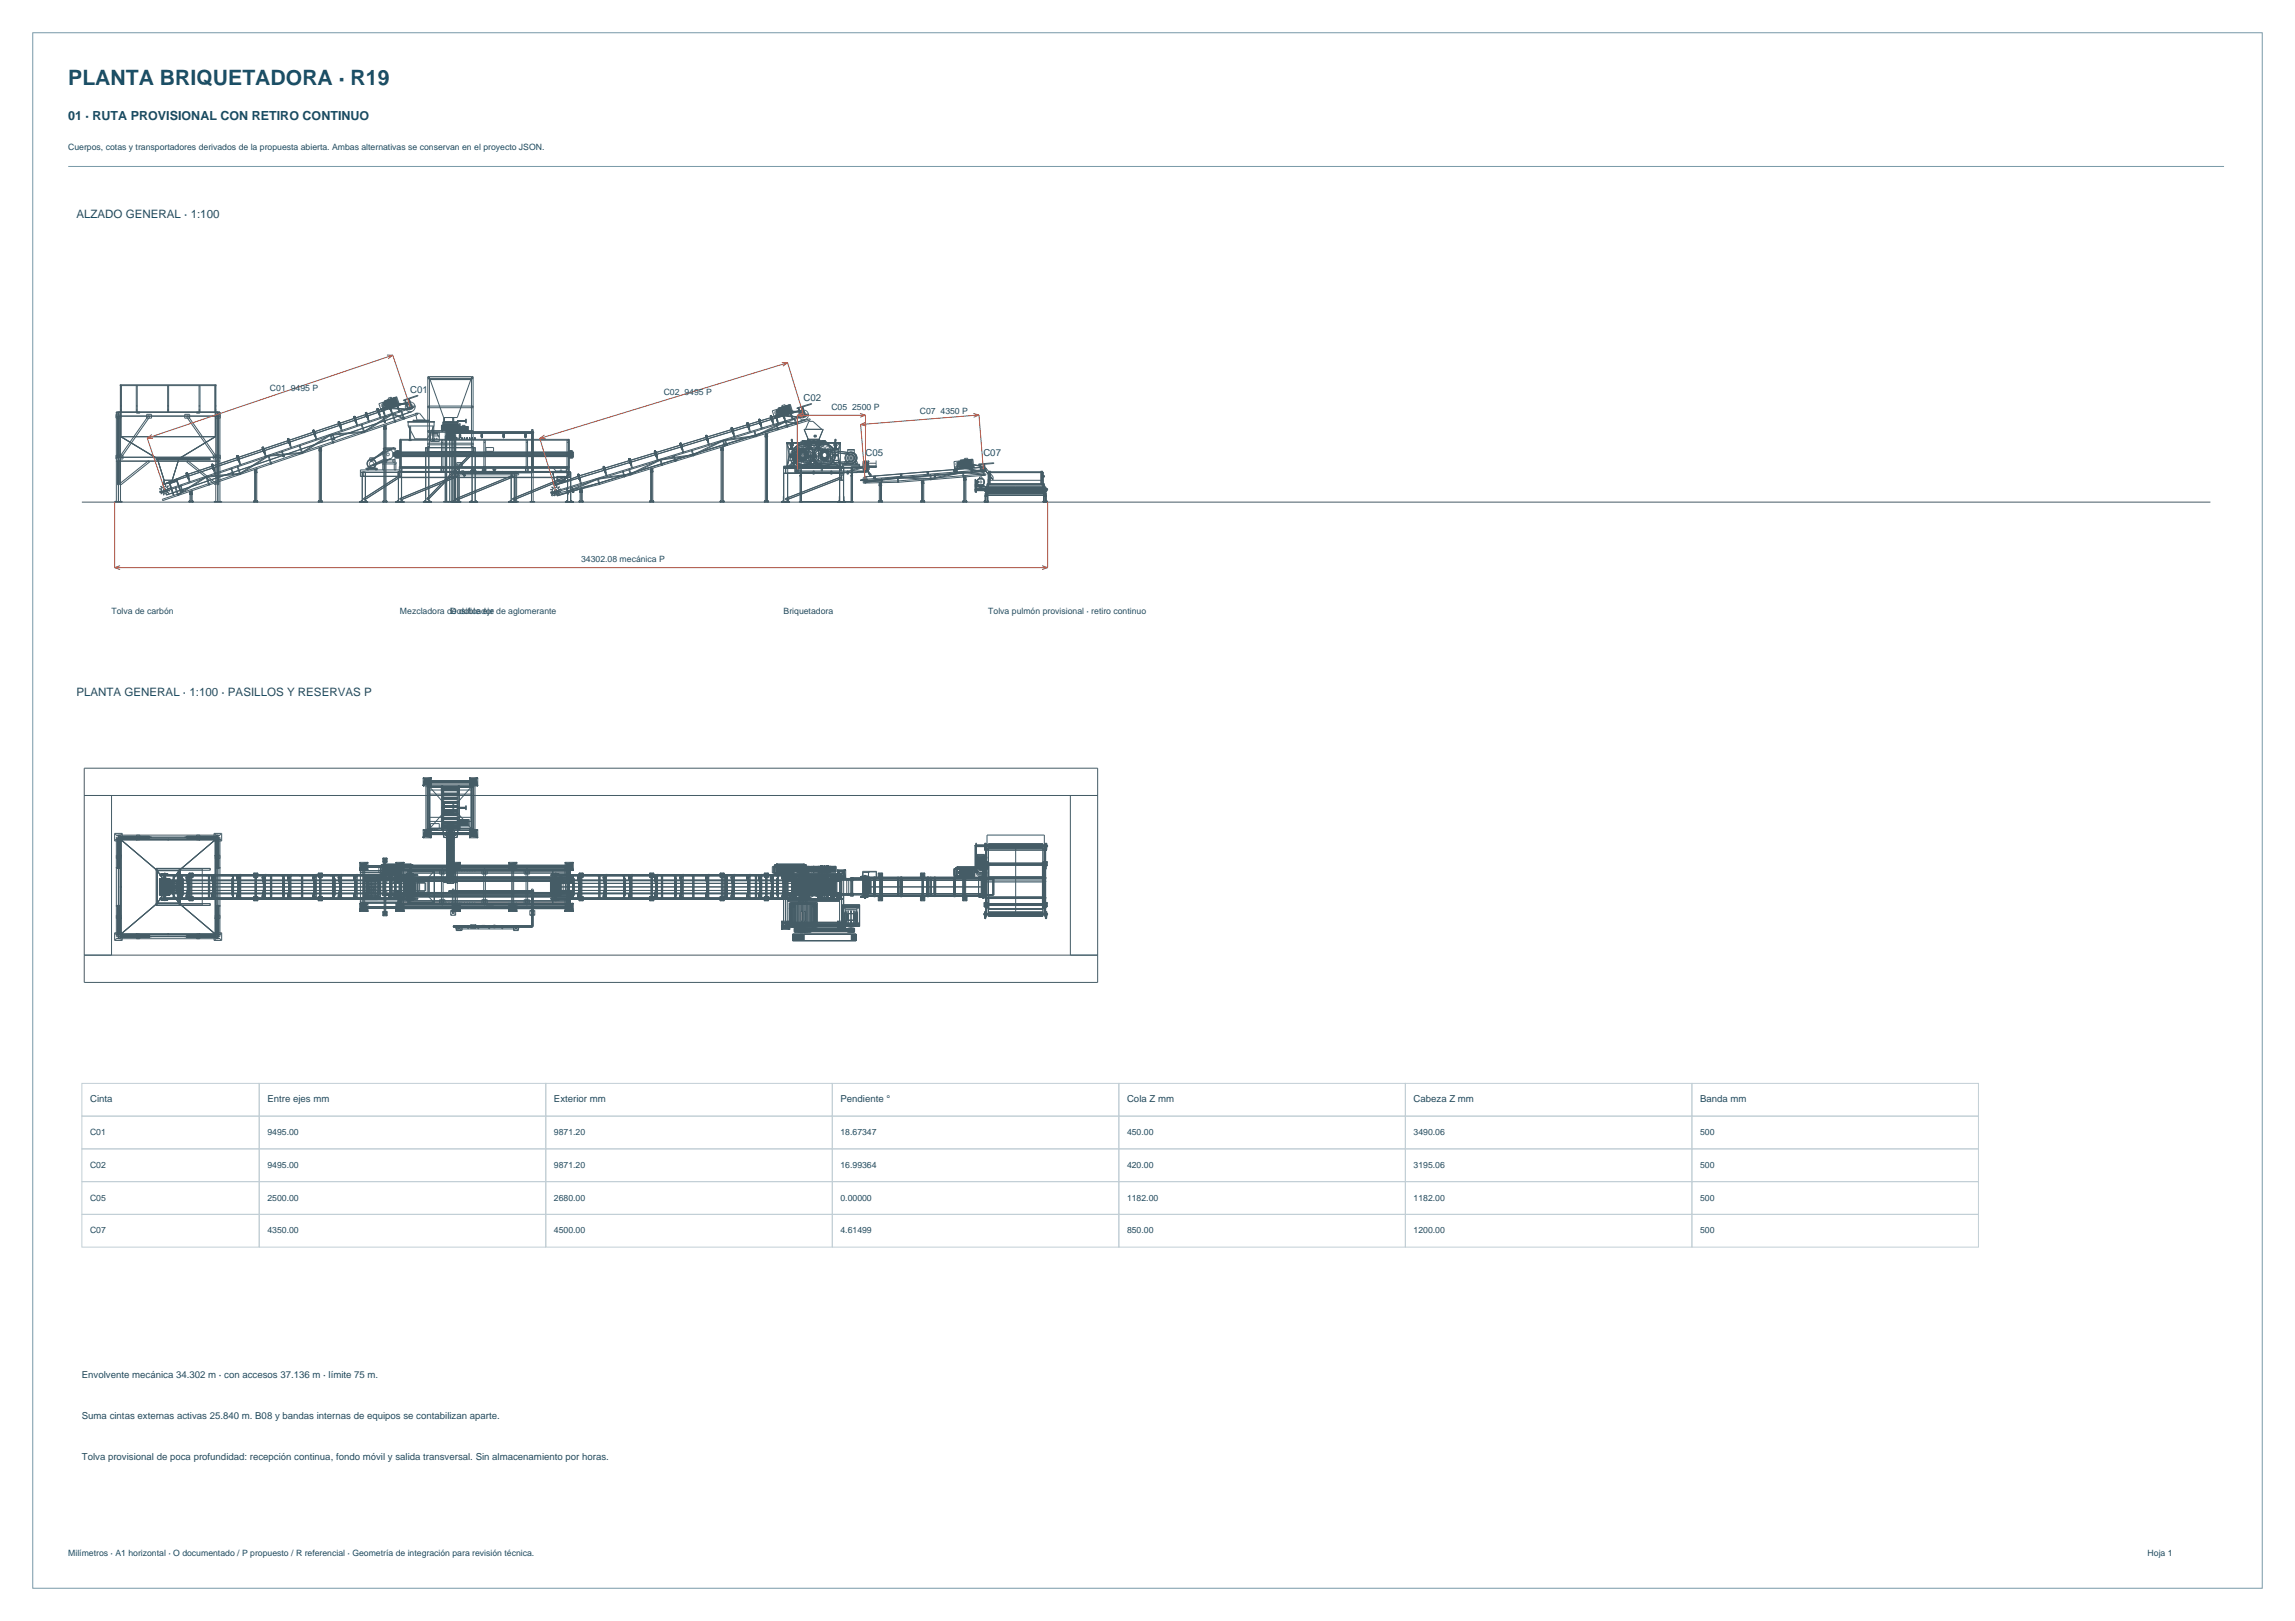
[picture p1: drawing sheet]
<svg xmlns="http://www.w3.org/2000/svg" width="841mm" height="594mm" viewBox="0 0 841 594" stroke-linecap="round" stroke-linejoin="round" font-family="sans-serif">
<defs><g id="words">
<text font-size="7.8" fill="#164b63" x="25" y="31">PLANTA BRIQUETADORA · R19</text>
<text font-size="4.6" fill="#164b63" x="25" y="44">01 · RUTA PROVISIONAL CON RETIRO CONTINUO</text>
<g font-size="4.2" fill="#234b5e">
<text x="28" y="80">ALZADO GENERAL · 1:100</text>
<text x="28" y="255">PLANTA GENERAL · 1:100 · PASILLOS Y RESERVAS P</text>
</g>
<g font-size="3.5" fill="#234b5e">
<text x="150.3" y="144.1">C01</text>
<text x="294.5" y="147">C02</text>
<text x="317.2" y="167.2">C05</text>
<text x="360.4" y="167">C07</text>
<text x="33" y="404">Cinta</text>
<text x="98" y="404">Entre ejes mm</text>
<text x="203" y="404">Exterior mm</text>
<text x="308" y="404">Pendiente °</text>
<text x="413" y="404">Cola Z mm</text>
<text x="518" y="404">Cabeza Z mm</text>
<text x="623" y="404">Banda mm</text>
<text x="30" y="505">Envolvente mecánica 34.302 m · con accesos 37.136 m · límite 75 m.</text>
<text x="30" y="520">Suma cintas externas activas 25.840 m. B08 y bandas internas de equipos se contabilizan aparte.</text>
<text x="30" y="535">Tolva provisional de poca profundidad: recepción continua, fondo móvil y salida transversal. Sin almacenamiento por horas.</text>
</g>
<g font-size="3.2" fill="#164b63">
<text x="25" y="55">Cuerpos, cotas y transportadores derivados de la propuesta abierta. Ambas alternativas se conservan en el proyecto JSON.</text>
<text x="25" y="570">Milímetros · A1 horizontal · O documentado / P propuesto / R referencial · Geometría de integración para revisión técnica.</text>
<text x="787" y="570">Hoja 1</text>
</g>
<g font-size="3.2" fill="#234b5e">
<text x="98.9" y="143.4">C01 9495 P</text>
<text x="243.2" y="144.8">C02 9495 P</text>
<text x="304.7" y="150.2">C05 2500 P</text>
<text x="337.1" y="151.8">C07 4350 P</text>
<text x="212.9" y="206">34302.08 mecánica P</text>
<text x="40.9" y="225">Tolva de carbón</text>
<text x="146.6" y="225">Mezcladora de doble eje</text>
<text x="165.1" y="225">Dosificador de aglomerante</text>
<text x="287.2" y="225">Briquetadora</text>
<text x="362.2" y="225">Tolva pulmón provisional · retiro continuo</text>
<text x="33" y="416">C01</text>
<text x="98" y="416">9495.00</text>
<text x="203" y="416">9871.20</text>
<text x="308" y="416">18.67347</text>
<text x="413" y="416">450.00</text>
<text x="518" y="416">3490.06</text>
<text x="623" y="416">500</text>
<text x="33" y="428">C02</text>
<text x="98" y="428">9495.00</text>
<text x="203" y="428">9871.20</text>
<text x="308" y="428">16.99364</text>
<text x="413" y="428">420.00</text>
<text x="518" y="428">3195.06</text>
<text x="623" y="428">500</text>
<text x="33" y="440">C05</text>
<text x="98" y="440">2500.00</text>
<text x="203" y="440">2680.00</text>
<text x="308" y="440">0.00000</text>
<text x="413" y="440">1182.00</text>
<text x="518" y="440">1182.00</text>
<text x="623" y="440">500</text>
<text x="33" y="452">C07</text>
<text x="98" y="452">4350.00</text>
<text x="203" y="452">4500.00</text>
<text x="308" y="452">4.61499</text>
<text x="413" y="452">850.00</text>
<text x="518" y="452">1200.00</text>
<text x="623" y="452">500</text>
</g>
</g></defs>
<path d="M12 12h817v570h-817zM25 61h790" fill="none" stroke="#7899a8" stroke-width=".37"/>
<g fill="none" stroke="#455c66" stroke-width=".37">
<path d="M156.8 138.4h.6M156.8 138.6h16.6M157 138.9h.1M157 138.7v.2M157.1 138.7v.2M157.1 138.7h-.1M157.4 138v25.8M157.6 138.8v.3M157.6 139h15l-5 14h-5zM172.6 138.8v.3M172.8 138.4h.6M172.8 138v25.8"/>
<path d="M172.8 138.8h-15.5v.3h15.5M42.6 152.4h38M42.6 151.1h38M42.6 152.5h38M42.6 151.4h1.8M43.1 152.7h.6M43.4 151v32.8M44 141h35.3v.3h-35.3zM44.1 141.3v9.7M44.2 151v32.8M44.2 150.3h.1M44.2 148.8h.1"/>
<path d="M44.3 151.8h-1.8v1.4h1.8M44.3 148.6v.3M44.3 150.1v.3M44.4 141v19.1M44.5 141.3v9.7M49.9 141.3v9.7M50 151v.4h1.2v-.4M50 150.1l.2 .3zM50 148.6l.2 .3zM50.3 141.3v9.7M53.7 151.8h1.8v1.4h-1.8zM54.4 152.4l.5 .3-10.5 15-.5-.4z"/>
<path d="M61.4 141.3v9.7M61.5 150.1l.2 .3zM61.5 148.6l.2 .3zM61.8 141.3v9.7M67.7 151.8h1.8v1.4h-1.8zM68.3 152.7l.5-.3 10.5 14.9-.5 .4zM72 151v.4h1.2v-.4M72.9 141.3v9.7M73 150.1l.2 .3zM73 148.6l.2 .3zM73.3 141.3v9.7M78.8 141.3v9.7"/>
<path d="M78.9 141v19.1M78.9 151.4h1.7M78.9 141v19h-34.6v-9M78.9 151.8h1.8v1.4h-1.8M79 150.1h.1M79 150.3h.1M79 150.4h.1M79 148.6h.1M79 148.8h.1M79 148.9h.1M79.1 151v32.8M79.1 141.3v9.7"/>
<path d="M79.5 152.7h.6M79.8 151v32.8M79.9 151v32.8M114.6 157.6l.2 .5M114.6 157.6l.6 1.8M114.7 157.9l.5 1.4M114.7 157.9v.1M114.7 158h.1M114.7 157.7v.2M114.7 157.7h.1M114.7 157.8v.1M114.7 158l.1 .2"/>
<path d="M114.7 157.6h-.1M114.7 157.6l.8 2.3M114.7 157.6l.6 1.8M114.7 157.7v.1M114.7 157.8l.1 .1M114.7 157.8h.1M114.7 158l.1 .1M114.7 157.7h-.1M114.7 157.7l.1 .1M114.7 157.9h.2M114.8 157.9v.1M114.8 157.6l-.1 .1"/>
<path d="M114.8 157.6l.2 .3M114.8 157.8l-.1 .1M114.8 157.7l-.1 .1M114.8 157.8h-.1M114.8 157.8h.1M114.8 157.9h-.1M114.8 157.6l.6 1.7M114.8 157.6l.1 .4M114.8 157.6v.1M114.8 157.7v.1M114.8 157.9l.1 .1M114.8 157.9h.1"/>
<path d="M114.8 158.1h.1M114.8 157.8l.1 .1M114.9 157.7v.1M114.9 157.8v.2M114.9 157.6h.1M114.9 157.6v.4M114.9 157.6h-.1M114.9 157.9h-.1M114.9 157.9v.1M114.9 157.7h.1M114.9 157.8h.1M114.9 157.5l1.2 3.3"/>
<path d="M114.9 157.5l.6 1.8M114.9 157.6v.1M114.9 157.7l.1 .1M114.9 157.8l.1 .1M115 157.8l.1 .1M115 157.8h.1M115 157.7v.1M115 157.6l-.1 .1M115 157.6h.1M115 157.9h-.1M115 157.9l-.1 .1M115 157.6l.6 1.4"/>
<path d="M115 157.8l-.1 .1M115 157.5h-.1M115 157.5l.2 .5-.4 .2M115 157.5l.6 1.8M115 157.9h.1M115 157.7l.2 .1M115 157.7h.1M115 157.6h-.1M115 158.3l-46.4 15.6M115.1 157.7l-.1 .1M115.1 157.7v.1M115.1 157.9h-.1"/>
<path d="M115.1 159.1h.1M115.1 159.1l.1 .1M115.1 157.8v.1M115.1 157.7h-.2M115.1 158l-.2 .1M115.1 157.8h-.1M115.1 159v.1M115.1 159.2v.1M115.1 159.2h.1M115.1 157.9v.1M115.1 159.3l.1 .1M115.1 158.9v.1"/>
<path d="M115.1 159.1v.1M115.1 159.2l.2 .1M115.1 157.9h.1M115.2 157.8l-.1 .1M115.2 159.4h.1M115.2 159l.1 .1M115.2 159l-.1 .1M115.2 159.2h.1M115.2 159.3h.1M115.2 157.9l-.5 .2M115.2 159h.1M115.2 159v.1"/>
<path d="M115.2 159.1l.1 .1M115.2 159.1h-.1M115.2 159.1h.1M115.2 159.1v.1M115.3 159.4v.1M115.3 159.1v.1M115.3 159.1h.1M115.3 158.9v.1M115.3 158.9l.1 .5M115.3 158.9l-.1 .1M115.3 159l-.1 .1M115.3 159.2v.1"/>
<path d="M115.3 159h-.1M115.3 159.2h.1M115.3 159.3h.1M115.3 159.3h-.1M115.3 159.3l-.1 .1M115.3 158.9h-.2M115.3 158.9h.1M115.3 159.5h.1M115.3 158.9v.4M115.3 159l.1 .1M115.3 159.2l-.1 .1M115.3 159.3v.1"/>
<path d="M115.3 159.4h.1M115.3 160l.6-.1zM115.4 159h.1M115.4 159.1v.1M115.4 158.9v.2M115.4 158.9h.1M115.4 159.3h-.1M115.4 159.1h.1M115.4 159v.1M115.4 159.3h.1M115.4 159.1l.1 .1M115.4 158.9l.1 .1"/>
<path d="M115.4 159.3l.1 .1M115.4 159.2h.1M115.5 159l-.1 .1M115.5 159h-.1M115.5 159v.1M115.5 159.2l.1 .1M115.5 159.2h.1M115.5 158.8l.2 .7-.5 .1-.1-.6M115.5 159h.1M115.5 159.1l-.1 .1M115.5 159.1h-.1M115.5 159.1h.1"/>
<path d="M115.5 159.9h.1M115.5 159.4l-.1 .1M115.5 159.3v.1M115.5 159.1v.1M115.5 158.9l.1 .1M115.5 159l.1 .2M115.6 159.2v.1M115.6 159.4h-.1M115.6 159.3v.1M115.6 159.2l.1 .2-.5-.1M115.6 159.2l-.4 .1M115.6 159.3h.1"/>
<path d="M115.6 159.3l-.4 .1M115.7 159.8v.1M121 159.2l.2 .3M121.1 159.2l12.3-1.1v.3l-12.3 1.1zM121.9 159.4l.5 1.6M121.9 159.2l.7 1.8M122.2 159.2l-.5 .1M123.9 154.7l.5 1.4M124 154.8h.1M124 154.7v.1M124 154.6l-.1 .1M124 154.6l.1 .1"/>
<path d="M124 154.5l-.1 .1M124 154.5l.8 2.3M124 154.5l.6 1.8M124 154.6v.1M124 154.6h.1M124 154.9h.1M124 154.8v.1M124 154.5v.1M124 155l-.1-.5 .6 1.8M124.1 154.6h.1M124.1 154.6h-.1M124.1 154.8h.1"/>
<path d="M124.1 154.5l.2 .3M124.1 154.5h-.1M124.1 154.9h.1M124.1 154.6l-.1 .1M124.1 154.7h.1M124.1 154.6v.1M124.1 154.7l-.1 .1M124.1 154.5l.6 1.7M124.1 154.5l.1 .3M124.1 154.5h.1M124.1 154.8l.1 .1M124.1 154.7v.1"/>
<path d="M124.1 154.7l.1 .1M124.2 154.6h-.1M124.2 154.5h.1M124.2 154.6h.1M124.2 154.6v.1M124.2 154.7h.1M124.2 154.5v.1M124.2 154.8h.1M124.2 154.6h.2M124.2 154.8v.1M124.2 154.6l.1 .1M124.2 154.7l.1 .1"/>
<path d="M124.3 154.6l.1 .1M124.3 154.5h-.1M124.3 154.5l-.1 .1M124.3 154.8h-.1M124.3 154.9h-.1M124.3 154.7v.1M124.3 154.4l-.1 .1M124.3 154.4l.2 .5M124.3 154.4l.6 1.8M124.3 154.6v.1M124.3 154.6h.1M124.3 154.8h.1"/>
<path d="M124.4 154.6l-.1 .1M124.4 156h.1M124.4 155.9v.1M124.4 154.5h-.2M124.4 154.8l-.1 .1M124.4 154.7h.1M124.4 154.7h-.1M124.4 155.9h.1M124.4 156.1l.1 .1M124.4 156.1v.1M124.4 156v.1M124.4 154.6h.1"/>
<path d="M124.4 154.6l.5 1.3M124.4 154.8h.1M124.4 156.2h.1M124.4 155.8v.1M124.4 155.9l.1 .1M124.4 156l.1 .1M124.4 154.7v.1M124.4 156.2l.1 .1M124.5 154.7l-.5 .2M124.5 156.1h.1M124.5 155.9l-.1 .1M124.5 156.1v.1"/>
<path d="M124.5 156.2h.1M124.5 154.8l-.5 .2M124.5 155.8h-.1M124.5 155.9l.1 .1M124.5 155.9h-.1M124.5 156l.1 .1M124.5 156.3h.1M124.5 156h.1M124.5 155.9h.1M124.5 155.8l.2 .4M124.5 155.8v.1M124.5 156h-.1"/>
<path d="M124.5 155.7v.1M124.5 156.3h.2M124.6 156l-.1 .1M124.6 155.9v.1M124.6 155.8l.1 .5M124.6 155.9h-.1M124.6 156l-.1 .2M124.6 156.1h.1M124.6 156.1v.1M124.6 156.1l-.1 .1M124.6 156.2h.1M124.6 156h.1"/>
<path d="M124.6 155.9h.1M124.6 156.2h-.1M124.6 155.8l.1 .1M124.6 155.8h.1M124.6 155.8v.4M124.6 155.9l.1 .1M124.6 156l.1 .1M124.6 156.2v.1M124.6 156.8h.6zM124.7 156h-.1M124.7 156h.1M124.7 155.8l-.1 .1"/>
<path d="M124.7 156.2v.1M124.7 155.7h-.2M124.7 155.7h.1M124.7 156l.1 .1M124.7 155.9v.1M124.7 155.8v.2M124.7 155.8l.1 .1M124.7 156.2h.1M124.7 156.2l.1 .1M124.7 156.3h.1M124.7 155.7l.1 .1M124.7 156v.1"/>
<path d="M124.7 156.1v.1M124.7 156.1l.1 .1M124.7 155.9h.1M124.7 156.1h.1M124.7 155.7l.3 .6-.5 .2-.1-.7M124.8 155.9h.1M124.8 156.9l.3 .9M124.8 155.9h-.1M124.8 155.9v.1M124.8 155.8v.1M124.8 156.1l-.1 .1M124.8 156.3h-.1"/>
<path d="M124.8 156.2v.1M124.8 156.2l-.6-1.8 1.1 3.3M124.8 156h-.1M124.8 156h.1M124.8 155.8v.2M124.8 156v.1M124.8 155.9l.1 .1M124.8 156.2h.1M124.9 155.9l-.1 .1M124.9 156h.1M124.9 156.2l-.1 .1M124.9 156v.1"/>
<path d="M124.9 156.1l.1 .1h-.6M124.9 156.1l-.5 .1M124.9 156.1v.1M124.9 156.1h.1M124.9 156.1l-.4 .2M125.5 157.7l-.6 .2M129.6 152.6l.6 1.9 .4-.2M129.6 152.6l.1 .5M129.6 152.8v.1M129.6 152.9h.1M129.7 152.7v.1M129.7 152.9v.1"/>
<path d="M129.7 152.7l-.1 .1M129.7 152.7l.1 .1M129.7 152.8v.1M129.7 152.6h-.1M129.7 152.6l1 3.2M129.7 152.6l.6 1.8M129.7 152.7h.1M129.7 153h.1M129.7 152.6l-.1 .1M129.7 152.6l.1 .1M129.7 152.8l.1 .1M129.8 152.6l.2 .3"/>
<path d="M129.8 153h.1M129.8 152.7v.1M129.8 152.7l-.1 .1M129.8 152.8h.1M129.8 152.9h.1M129.8 152.7h-.1M129.8 152.8h-.1M129.8 152.8l-.1 .1M129.8 152.6l.6 1.7M129.8 152.6h.1M129.8 152.6l.1 .3M129.8 152.8v.1"/>
<path d="M129.9 152.7h-.1M129.9 152.6h.1M129.9 152.6l.5 1.6M129.9 152.9h-.1M129.9 152.6h-.1M129.9 152.7h.1M129.9 152.7l-.1 .1M129.9 152.9h.1M129.9 152.6v.1M129.9 152.8h.1M129.9 152.5l.8 2.3M129.9 152.5l.6 1.8"/>
<path d="M129.9 152.8l.1 .1M129.9 152.7l.1 .1M129.9 152.7l.2 .1M129.9 152.6l.6 1.5M129.9 152.8v.1M129.9 153h.1M130 152.9h-.1M130 152.8h-.1M130 152.5l-.1 .1M130 152.5l.2 .5-.5 .1M130 152.5h-.1M130 152.6h-.1"/>
<path d="M130 152.9h.1M130 152.8v.1M130 152.7h-.1M130 152.7l.1 .1M130 152.7v.1M130 152.7h.1M130.1 154v.2M130.1 154.1l.1 .1M130.1 152.7l-.1 .1M130.1 152.9l-.2 .1M130.1 152.8h-.1M130.1 153.9v.1"/>
<path d="M130.1 154.2h.1M130.1 154.2v.1M130.1 154.1v.1M130.1 152.7h.1M130.1 152.9h.1M130.1 154.3l.1 .1M130.1 153.9h.1M130.1 154.1h.1M130.1 154.2l.1 .1M130.1 154l.1 .1M130.1 154v.1M130.1 152.7v.1"/>
<path d="M130.1 152.8v.1M130.1 152.8h.1M130.1 152.8l-.4 .2M130.2 154l-.1 .1M130.2 154.2h.1M130.2 152.9l-.5 .1M130.2 153.9h-.1M130.2 154l.1 .1M130.2 154h-.1M130.2 154.2l.1 .1M130.2 154.1h.1M130.2 154.4h.1"/>
<path d="M130.2 154.3h.1M130.2 154h.1M130.2 153.9l.2 .3M130.2 153.9v.1M130.2 154v.1M130.2 154.1h-.1M130.2 153.8h.2M130.2 153.8v.1M130.2 154.1l-.1 .1M130.2 154.1v.1M130.2 153.9l.2 .5M130.2 153.9h.1"/>
<path d="M130.3 154.2h.1M130.3 154.2h-.1M130.3 154.4h.1M130.3 153.9l-.1 .1M130.3 154.2l-.1 .1M130.3 154h-.1M130.3 154.1h.1M130.3 154.1v.2M130.3 154.2v.1M130.3 153.9h.1M130.3 153.9v.4M130.3 153.9h-.1"/>
<path d="M130.3 154.1v.1M130.3 154.3v.1M130.3 154.9h.5zM130.3 153.9l.1 .1M130.3 154.3l.1 .1M130.4 154.1v.1M130.4 154.1l.1 .1M130.4 154h-.1M130.4 154v.1M130.4 154.1h.1M130.4 153.9l-.1 .1M130.4 153.9l.1 .1"/>
<path d="M130.4 154.3h.1M130.4 154.2h-.1M130.4 154.4h.1M130.4 154.2v.1M130.4 154.2l.1 .1M130.4 153.8l.1 .1M130.4 154.2h.1M130.4 154h.1M130.4 153.8l.3 .6-.5 .2-.2-.7M130.4 154.3v.1M130.5 154h.1M130.5 155l.2-.1 .3 .8"/>
<path d="M130.5 154v.1M130.5 154h-.1M130.5 154.1l-.1 .1M130.5 153.9h.1M130.5 154l-.1 .1M130.5 154.9h.1M130.5 154.4h-.3M130.5 154.1h-.1M130.5 154.1h.1M130.5 154.1v.1M130.5 154.3h.1M130.5 153.9v.2"/>
<path d="M130.5 154.2h.1M130.6 154v.1M130.6 154.3l-.1 .1M130.6 154.1v.1M130.6 154.1l-.5 .2M130.6 154.1v.2M130.6 154.2v.1M130.6 154.2h.1M130.6 154.2l-.4 .2M130.7 154.8h.1M131.2 155.7l-.6 .3M132.4 155.3l.1 .4"/>
<path d="M133.2 158.3l.4-.2 .1 .4-.4 .1zM133.3 158.1l10.5-6.6 .1 .3-10.4 6.6zM133.3 158l.2 .5M133.5 158.2l-.9-2.7h-.3l1 2.8M133.9 151.2h.1M133.9 151.3l.5 1.5M133.9 151.3v.2M133.9 151.3v.1M134 151.1l-.1 .1M134 151.1l1 3.3M134 151.1l.6 1.8M134 151.2l-.1 .1"/>
<path d="M134 151.2l.1 .1M134 151.4h.1M134 151.5v.1M134 151.4v.1M134 151.2v.1M134 151.2l.6 1.6M134 151.2l.2 .3M134 151.6h.1M134 151.3v.1M134 151.3l.1 .1M134 151.3h-.1M134 151.5h.1"/>
<path d="M134.1 151.3v.1M134.1 151.4h-.1M134.1 151.1l.5 1.7M134.1 151.1l-.1 .1M134.1 151.1l.1 .4M134.1 151.1v.1M134.1 151.2h-.1M134.1 151.4l-.1 .1M134.1 151.6h.1M134.1 151.5h.1M134.1 151.3h.1M134.1 151.4h.1"/>
<path d="M134.1 151.1v.4M134.1 151.2l.1 .1M134.1 151.4v.1M134.1 151.2h.1M134.2 151.2h.1M134.2 151.1l.1 .4M134.2 151.1l.6 1.7M134.2 151.3h.1M134.2 151.1l-.1 .1M134.2 151.4h-.1M134.2 151.3l.1 .1M134.2 151.2v.1"/>
<path d="M134.2 151.5h-.1M134.2 151.3v.1M134.2 151.2h-.1M134.2 151.1l.1 .1M134.2 151.4h.1M134.2 151.6h-.1M134.2 151.5h.1M134.2 151.2h.2M134.3 151.4h-.1M134.3 151l.2 .5-.5 .2-.1-.5M134.3 151l.6 1.9-.5 .1M134.3 151l-.1 .1"/>
<path d="M134.3 151.2h-.2M134.3 151.5l-.1 .1M134.3 151.2l-.1 .1M134.3 151.2v.1M134.3 151.1h-.1M134.3 151.5l.6 1.9M134.3 151.2l.1 .1M134.3 151.3v.1M134.3 151.4h.1M134.3 152.6v.1M134.3 152.7h.1M134.3 151.3h-.1"/>
<path d="M134.3 151.5h.1M134.3 152.5v.1M134.3 152.7l.1 .1M134.4 152.8h.1M134.4 151.2v.1M134.4 151.5h-.1M134.4 152.8v.1M134.4 152.5h-.1M134.4 152.6v.1M134.4 151.4v.1M134.4 152.9v.1M134.4 151.3v.1"/>
<path d="M134.4 152.9h.1M134.4 152.6l.1 .1M134.4 151.4l-.5 .1M134.4 152.7l.1 .1M134.4 152.6h.1M134.4 152.7v.1M134.4 152.8l.1 .1M134.4 151.5l-.4 .1M134.4 152.4v.1M134.4 152.7h.1M134.4 152.9l.1 .1M134.5 152.9h.1"/>
<path d="M134.5 152.6l-.1 .1M134.5 152.5l-.1 .1M134.5 152.5l.2 .3M134.5 152.7l-.1 .1M134.5 152.4h-.1M134.5 153h.1M134.5 152.7h-.1M134.5 152.6l.1 .1M134.5 152.7h.1M134.5 152.5l.2 .4M134.5 152.5h.1M134.5 152.8h.1"/>
<path d="M134.5 152.6h.1M134.5 152.7v.1M134.5 152.6v.1M134.5 152.7l.1 .1M134.5 152.8v.1M134.6 152.4h.1M134.6 152.4h-.1M134.6 152.8h.1M134.6 152.6h.1M134.6 152.5h.1M134.6 152.5h-.1M134.6 152.5v.3"/>
<path d="M134.6 152.8h-.2M134.6 152.7h.1M134.6 152.8h-.1M134.6 153.5l.5-.1zM134.6 152.8v.1M134.6 152.6v.1M134.6 152.4l.2 .5M134.6 152.5l.1 .1M134.6 152.5v.1M134.6 152.6l.1 .1M134.7 152.7v.1M134.7 152.5l-.1 .1"/>
<path d="M134.7 152.5v.1M134.7 152.5h.1M134.7 152.8v.1M134.7 152.7h.1M134.7 152.9h-.1M134.7 152.8l.1 .1M134.7 152.4h.1M134.7 152.8h.1M134.7 153h-.1M134.7 152.6l-.1 .1M134.7 152.6h.1M134.7 152.4l.2 .6-.4 .1-.2-.6"/>
<path d="M134.7 152.9h.1M134.7 152.5l.1 .1M134.7 153.5h.3l.3 .8M134.7 152.4l.1 .1M134.8 153h-.1M134.8 152.9h-.1M134.8 152.6l-.1 .1M134.8 152.6v.1M134.8 152.5h.1M134.8 152.6h.1M134.8 152.8v.1M134.8 152.7h.1"/>
<path d="M134.8 152.5v.2M134.8 152.7h-.1M134.8 152.7v.1M134.8 152.9v.1M134.8 152.6l.1 .1M134.9 152.7h.1M134.9 152.7l-.5 .2M134.9 152.8l-.1 .1M134.9 152.7v.1M134.9 152.8l-.5 .1M135.5 154.3l-.6 .2M138.1 149.7l.1 .1"/>
<path d="M138.1 149.7l.2 .6 .4-.2M138.2 149.9v.1M138.2 149.9l.4 1.4M138.2 150v.1M138.2 150.1h.1M138.2 149.8v.1M138.2 149.7h-.1M138.2 149.7l1.1 3.3M138.2 149.7l.6 1.8M138.2 150h.1M138.3 149.8v.1M138.3 149.7l-.1 .1"/>
<path d="M138.3 149.7l.6 1.7M138.3 149.7v.1M138.3 150.1v.1M138.3 149.9h-.1M138.3 149.8l-.1 .1M138.3 149.9l-.1 .1M138.3 149.7h.1M138.3 149.7l.2 .4M138.3 149.9h.1M138.3 150h.1M138.4 150.1h.1M138.4 149.9h-.1"/>
<path d="M138.4 149.9l-.1 .1M138.4 150l-.1 .1M138.4 149.8v.1M138.4 149.7v.4M138.4 150v.1M138.4 150h-.1M138.4 149.6l1.2 3.3M138.4 149.6l.6 1.8M138.4 149.7v.1M138.4 150h.1M138.4 149.8h.2M138.4 149.9h.1"/>
<path d="M138.5 149.8h-.1M138.5 149.8v.1M138.5 149.9l.1 .1M138.5 149.9v.1M138.5 149.9h.1M138.5 150h.1M138.5 149.7l.1 .1M138.5 150v.1M138.5 150.1l-.2 .1M138.5 149.7l-.1 .1M138.5 149.6l.7 1.9-.5-.1M138.5 149.6h-.1"/>
<path d="M138.5 149.6l.2 .5M138.5 150.1h.1M138.5 149.7h.1M138.6 149.8h-.1M138.6 149.8v.1M138.6 149.9v.1M138.6 149.8l-.1 .1M138.6 151.2l.1 .1M138.6 151.1v.1M138.6 149.9h-.1M138.6 150.1h-.1M138.6 151.1h.1"/>
<path d="M138.6 151.3l.1 .2M138.6 151.3h.1M138.6 150v.1M138.6 151v.1M138.6 151.2v.1M138.6 151.3l.2 .1M138.6 151.2h.2M138.7 149.9v.1M138.7 150h-.1M138.7 151.5h.1M138.7 149.9l-.5 .2M138.7 151.1l-.1 .1"/>
<path d="M138.7 151.4h.1M138.7 150l-.5 .2M138.7 151.1h.1M138.7 151.2l.1 .1M138.7 151.2h.1M138.7 151.1l.2 .3M138.8 151.2h-.1M138.8 151h-.2M138.8 151.4h.1M138.8 151.5v.1M138.8 151.3h-.1M138.8 151.2h.1"/>
<path d="M138.8 151l.1 .5M138.8 151v.1M138.8 151.3h.1M138.8 151.3v.1M138.8 151.1h-.1M138.8 151.4h-.1M138.8 151h.1M138.8 151.6h.1M138.8 151l.1 .1M138.8 151l.1 .4M138.8 151.4v.1M138.9 151.2h.1"/>
<path d="M138.9 151.2l-.1 .1M138.9 152.1l.5-.1zM138.9 151.4l-.1 .1M138.9 151.1h.1M138.9 151.2h-.1M138.9 151.1v.1M138.9 151.4v.1M138.9 151.4h-.1M138.9 151.4h.1M138.9 151.2v.1M138.9 151.3h.1M138.9 151.2l.1 .1"/>
<path d="M138.9 151l.1 .1M138.9 151.4l.1 .1M138.9 151h.1M139 151.4h.1M139 151.6h-.1M139 151.1l-.1 .1M139 151.1v.1M139 151.3h.1M139 151.3l.1 .1M139 151.3h-.1M139 150.9l.2 .6-.4 .2-.2-.6M139 151.1h.1"/>
<path d="M139 151.1h-.1M139 151v.1M139 151.2h-.1M139 151.2h.1M139 152h.1M139 151.5v.1M139 151.4v.1M139 151.2l-.1 .1M139 151.2l.1 .1M139 151l.1 .1M139 151.1l.1 .1M139.1 151.1l-.1 .1"/>
<path d="M139.1 151.3v.1M139.1 151.2l-.1 .1M139.1 151.1l-.1 .2M139.1 151.2h.1M139.1 151.4l-.1 .1M139.1 151.2v.1M139.1 151.3l-.4 .1M139.1 151.4h.1M139.1 151.4l-.4 .1M139.3 152l-.3 .1M139.5 150.5l7.2-2.3zM139.7 152.9l-.6 .2"/>
<path d="M140.1 148.5l.1 .1M140.2 148.5h-.1M140.2 148.6h.1M140.2 148.5h.1M140.2 148.6v.1M140.2 148.4v.1M140.2 150.4v.1M140.2 148.4h.1M140.2 148.7h.1M140.2 149.2l10 .9M140.3 153h.5zM140.3 150.4l.7 2.1"/>
<path d="M140.3 148.4h-.1M140.3 148.7h.1M140.3 148l10 .1M140.3 147.9v.1M140.3 148.4h.1M140.3 147.9a.6 .6 0 0 1 .6 .7 .6 .6 0 0 1-.6 .5M140.3 147.9a.6 .6 0 0 0-.6 .6 .6 .6 0 0 0 .6 .6M140.4 148.7h-.1M140.4 148.4h.1M140.4 153l.6 1.7M140.4 148.6v.1M140.4 153l.1 .1"/>
<path d="M140.4 148.4l.1 .1M140.5 148.6h-.1M140.5 148.5h.1M140.5 148.5v.1M140.5 150.2l.7 2.2M140.5 153l.7 1.7M140.6 156.8h1M140.6 156.8v.1M140.6 157l1 .2h-1M140.6 157.1h1M140.7 156.3l-.1 1 .9-1h-.9l.1 27.5M140.7 154.4l.4-.2 .2 .5-.4 .1z"/>
<path d="M140.7 154.5l.1 .1M140.8 154.4l-.1 .1M140.8 154.6h.1M140.8 156.8h.6M140.8 156.2v.1M140.8 154.4h.1M140.8 154.6v.1M140.8 150.1l-.3-.8h-.2l.3 1.1M140.8 154.5h.1M140.8 154.5v.1M140.8 154.4v.1M140.8 154.7h.2"/>
<path d="M140.9 154.4h.1M140.9 154.4h-.1M140.9 154.3l-.1 .1M140.9 150v.1M140.9 154.3l.1 .1M140.9 154.5h.1M140.9 151.5l-.2 .1M140.9 154.5h-.1M140.9 154.2v.1M140.9 154.5v.1M140.9 154.3h.1M140.9 154.6h.1"/>
<path d="M141 154.4h-.1M141 154.7h.1M141 154.6h.1M141 154.6l-.1 .1M141 154.4h.1M141 151.7l-.2 .1M141 154.6v.1M141 154.2h.1M141 154.3h-.1M141 154.3v.1M141 156.9v26.9M141 154.6l.1 .1"/>
<path d="M141 156.3v.5M141.1 154.2v.1M141.1 154.6h.1M141.1 154.6h-.1M141.1 154.4h.1M141.1 154.7h-.1M141.1 154.5v.1M141.1 154.5l.1 .1M141.1 154.3l-.1 .1M141.1 146.8l1 2.6zM141.1 154.5h.1M141.1 156.9v26.9"/>
<path d="M141.1 154.6v.1M141.1 154.3h.1M141.1 154.3l.1 .1M141.2 154.4l-.1 .1M141.2 154.4h-.1M141.2 147.9l-.7 .3M141.2 154.7h-.2M141.2 148.1l-.7 .2M141.2 154.3l.1 .2M141.2 154.6v.1M141.3 154.5l-.1 .1M141.3 154.6l-.5 .1"/>
<path d="M141.3 147.1l-.1 .1M141.3 148.3l-.7 .3M141.3 148.5l-.6 .2M141.4 156.2v.1M141.4 149.3l-1.9 .6M141.4 157.3h.1M141.4 156.3l.1 27.5M141.4 146.7l1 2.6zM141.4 152.3l.1 .3-.6 .2-.1-.3M141.4 147.6h.1M141.6 155.7v.5l-1-.1M141.6 156.8v.1"/>
<path d="M141.6 149.8l-.9-2.5-1.9 .6 .9 2.6M141.6 147v.1M141.8 146.6l.9 2.6zM141.8 147.5h-.1M141.8 148.6h-.1M141.9 149h.1M142 146.9h-.1M142.1 147.3l-.1 .1M142.1 148.5h-.1M142.3 148.9h-.1M142.3 146.8h-.1M142.4 149.3h-.1"/>
<path d="M142.4 148.4l.7 1.7M142.4 146.3l.9 2.7M142.4 148.5h.1M142.4 148.5l.5 1.4M142.4 148.6h.1M142.4 147.2v.1M142.5 148.4l-.1 .2M142.5 148.4l.1 .1M142.5 148.6v.1M142.5 148.4h.1M142.5 148.4v.1M142.5 148.5v.1"/>
<path d="M142.5 148.4l-.1 .1M142.5 148.4l.5 1.6M142.5 146.3h-.1M142.5 148.7h.1M142.5 148.3l-.1 .1M142.5 148.3v.1M142.5 148.5l.1 .1M142.5 148.6h.1M142.6 148.3h-.1M142.6 148.3l.2 .3M142.6 148.4v.1M142.6 148.5h.1"/>
<path d="M142.6 148.4h-.1M142.6 148.5h-.1M142.6 148.4h.1M142.6 148.5l-.1 .1M142.6 148.3l.6 1.7M142.6 148.3h.1M142.6 148.3l.1 .3M142.6 148.3l-.1 .1M142.6 148.7h.1M142.6 146.7h-.1M142.6 148.7l.7 1.9 .2-.1M142.6 148.3v.1"/>
<path d="M142.6 148.5v.1M142.6 148.6h.1M142.7 148.6h.1M142.7 148.4h.1M142.7 148.6h-.1M142.7 148.3h-.1M142.7 148.5h.1M142.7 148.2l.7 1.8M142.7 148.2l.6 1.8M142.7 148.3h.1M142.7 148.3v.1M142.7 148.4l.1 .1"/>
<path d="M142.7 148.5l.1 .1M142.7 148.5v.1M142.7 146.2l1 2.7zM142.8 148.6h-.1M142.8 147.1l-.1 .1M142.8 148.5v.1M142.8 148.3h-.1M142.8 148.3l-.1 .1M142.8 148.3l.1 .1M142.8 148.2l-.1 .1M142.8 148.5h.1M142.8 148.9l-64.9 21.9"/>
<path d="M142.8 148.4l.1 .1M142.8 148.4v.1M142.8 149.8h.1M142.8 149.8l.1 .1M142.9 148.4l-.1 .1M142.9 148.3h-.2M142.9 148.3v.1M142.9 148.6l-.2 .1M142.9 149.6v.2M142.9 149.9h.1M142.9 149.9v.1M142.9 149.8v.1"/>
<path d="M142.9 148.4h.1M142.9 150h.1M142.9 149.6h.1M142.9 149.8h.1M142.9 148.4l.4 1.2M142.9 148.5v.1M142.9 150l.1 .2M142.9 148.5h.1M142.9 150l.1 .1M142.9 149.6l.6 1.9M142.9 149.7l.1 .1M142.9 149.7h.1"/>
<path d="M142.9 148.5l-.4 .2M142.9 149.7v.1M143 149.8v.1M143 146.6h-.1M143 149.9v.1M143 149.6h-.1M143 149.7h.1M143 149.8h.1M143 150.1h.1M143 150h.1M143 149.1l-.8-2.7 1.7 5.4M143 148.7l-.5 .1"/>
<path d="M143 149.7h-.1M143 149.6l.2 .3M143 149.6v.1M143 149.7v.1M143 149.8h-.1M143 149.9l.1 .1M143 150.1h.2M143 149.8l-.1 .1M143 149.7l.1 .1M143 149.6l.1 .1M143 149.6l.2 .5M143 149.6h.1"/>
<path d="M143.1 149.9h.1M143.1 149.8l-.1 .1M143.1 149.6l-.1 .1M143.1 149.8h.1M143.1 146.1l1 2.6zM143.1 149.7h-.1M143.1 149.9l-.1 .1M143.1 149.6v.4M143.1 149.9h-.1M143.1 147h-.1M143.1 150h.1M143.1 150v.1"/>
<path d="M143.1 150.1h.1M143.1 148.1l-.1 .1M143.1 150.6h.5zM143.1 149.6h.1M143.1 149.7v.1M143.1 149.7h.1M143.1 149.7l.1 .1M143.1 149.6v.1M143.1 150l.1 .1M143.2 149.5l-.2 .1M143.2 149.5h.1M143.2 149.9h-.1"/>
<path d="M143.2 149.8h.1M143.2 149.7h-.1M143.2 149.8l.1 .1M143.2 149.6l-.1 .1M143.2 149.6l.1 .1M143.2 150h.1M143.2 150.1h.1M143.2 149.9v.1M143.2 149.9l.1 .1M143.2 149.5l.1 .1M143.2 149.8v.1M143.2 149.9h.1"/>
<path d="M143.2 149.7v.1M143.2 149.6v.1M143.2 149.5l.3 .6-.5 .2-.2-.7M143.2 150v.1M143.3 149.7h.1M143.3 149.7v.1M143.3 148.6h-.1M143.3 149.6h.1M143.3 149.7l-.1 .1M143.3 149.9h-.1M143.3 149.7h-.1M143.3 149.8l-.1 .1"/>
<path d="M143.3 149.9h.1M143.3 150.1h-.1M143.3 150h-.1M143.3 146.5h-.1M143.3 149.8h-.1M143.3 149.8h.1M143.3 150h.1M143.3 149.8v.1M143.3 149.6v.1M143.4 149.7v.1M143.4 150l-.1 .1M143.4 149.8v.1"/>
<path d="M143.4 149.8l-.5 .2M143.4 149.9v.1M143.4 151.6l8.7-2.9 .1 .3-93.5 31.6-.2-.6 .3 .1M143.4 149.9h.1M143.4 149.9l-.4 .2M143.4 146.9h.1M143.4 150l-.4 .2M143.4 148v.1M143.5 146l.9 2.6-1-3.1-1.1 .4 .1 .5M143.6 148.5h-.1M143.6 146.4h-.1M143.7 145.9l1 2.6z"/>
<path d="M143.8 146.8h-.1M143.8 147.9h-.1M143.9 151.5l4.2 1.7-.2 .3-4.1-1.7zM143.9 148.4h-.1M143.9 146.2v.1M144 151.3l-85.4 29M144.1 148.7l-.1 .1M144.1 145.8l.9 2.6M144.1 146.7h-.1M144.1 147.8h-.1M144.1 145.7v.1M144.1 145.7l.3 .9"/>
<path d="M144.3 148.2l-.1 .1M144.3 146.1l-.1 .1M144.4 145.7l1 2.6zM144.4 146.6h.1M144.4 147.7h.1M144.6 154.4l.3-.1 .2 .3-.4 .2zM144.6 148.1l-.1 .1M144.6 146h-.1M144.7 154.2l.2 .4M144.7 145.5l1 2.7zM144.8 146.5h-.1M144.8 147.6h-.1"/>
<path d="M144.9 148h-.1M144.9 154.4l-.9-2.8-.3 .1 .9 2.8M144.9 145.9h.1M145.1 146.3l-.1 .1M145.1 147.5h-.1M145.2 147.9h.1M145.4 148.6l.1 .2M145.4 147.4h.1M145.4 145.6l-4.5 1.5M145.5 148.6l.7 2.1M145.5 145.8l-4.5 1.5M145.6 147.8h-.1"/>
<path d="M145.6 146.1l-4.6 1.5M145.7 146.3l-5.2 1.7 .2 .8 5.2-1.8M145.8 146.7l-5.2 1.7M145.8 148.6l.7 2M146 150.8l.6-.2 .1 .2-.6 .3zM146 147.3l-4.5 1.5M146.1 147.5l-4.6 1.6M146.1 149.8l-.2 .1M146.2 147.7l-4.6 1.6M146.2 150h-.2M146.2 147.9l-.8-2.5-4.6 1.6 .9 2.4M146.5 148.2l-.1-.4-7.8 2.6"/>
<path d="M147 150.4l.1 .4M147.8 146.6l5.3-1.8 .1 .3-5.3 1.8zM147.9 153.1l.2 .5M148.1 153.3l-.9-2.8-.3 .1 1 3.1 .4-.2-.1-.3-.4 .1M148.3 146.6l1.1 3.1-.9-3M149 149.9l.1 .2M149.4 154.5h9.8v.2h-9.8zM149.6 149.8l.7 .3M149.6 156.1h9.5M149.6 156.1l2.5 4.7h4.5l2.5-4.7M149.6 154.5v1.6M149.7 147.3l-90 30.4v.2"/>
<path d="M149.7 147.3l-6.9 1.6M149.7 147.3v.1M149.7 147.4a1.8 1.8 0 0 1 2.3 1.1 1.8 1.8 0 0 1-1.1 2.3M149.7 147.4a1.8 1.8 0 0 0-1.1 2.3 1.8 1.8 0 0 0 2.3 1.1M149.7 147.4l-43.7 14.7M149.7 147.4l-6.9 1.6M149.8 146.2l1 3.2M149.9 146.1l.9 3.1M150.1 149.1v.1M150.1 149.2v.1M150.1 149.1l.1 .1M150.1 149v.1"/>
<path d="M150.1 149.3h.1M150.1 149.2l.1 .1M150.2 149h-.1M150.2 149.3h.2M150.2 149.3h.1M150.2 150.1h.1M150.2 148.9l-.1 .2M150.2 148.9h.1M150.3 148.9h.1M150.3 148.8l.1 .1M150.3 148.8l-.1 .1M150.3 148.1h.1"/>
<path d="M150.4 149l.2 .4zM150.4 148.1l-10-.6-.2 2.1 10.1 .5M150.4 148.1l-.1 2M150.4 148.9l.1 .1M150.4 148.9h.1M150.4 149.3h.1M150.5 149.2l-.1 .1M150.5 149.3h-.1M150.5 148.9l.1 .1M150.5 149.2h.1M150.5 149v.1M150.5 149.1v.1"/>
<path d="M150.5 149.3l.1 .2M150.5 149.2v.1M150.6 149l-.1 .2M150.7 149.1a.38 .38 0 0 0-.5-.4 .38 .38 0 0 0-.2 .6 .38 .38 0 0 0 .6 .1M150.8 149.1l-.2 .4M150.8 149.1a.47 .47 0 0 0-.6-.5 .47 .47 0 0 0-.3 .7 .47 .47 0 0 0 .7 .2M150.9 150.8l-89.9 30.6M150.9 150.8v.1M151 149.4l-2.2 .6M151.3 149.2a1 1 0 0 0-1.3-1 1 1 0 0 0-.4 1.6M151.3 149.2a1 1 0 0 1-1 .9M151.3 149.2l.1 .3-1.7 .6-.1-.3"/>
<path d="M151.3 154l6 .2zM151.4 149.1l-2.6 .9M151.6 154v.5M152.8 154.5l-.5-3.1h1.5l2 2.6v.5M156.8 148.8h16.6M156.8 157.8h16.6M156.8 149.4h16.6M157 158.2l.1 .1zM157 158.3l.1 .1M157.1 154v.5M157.4 158h15.4M157.8 158.3h3.2v3.5h-3.2z"/>
<path d="M158.3 158.8h2.1v1h-2.1v-1.2h2.2v.5h-2.2M159.1 154.5v1.6M160.6 159.5h.2v.6h-.2zM161.8 157.5h.7l-.1 .5M161.8 156.9h.5M161.8 157h.5v-1.1h-.5v2.1M161.8 156h6.6M161.8 156.3h6.6M161.8 156.5h9.9M161.8 156.6h.5M161.8 156.1h6.6M161.8 156.4h6.6"/>
<path d="M161.8 155.9h.5M161.8 156.5h.5M161.8 157.7h.7M161.9 156v.5M161.9 156.2h6.4M161.9 156.7v.1M161.9 156.8h.1M161.9 156.4v.1M162 156.7h-.1M162 157.5v.5M162 156.6v.3M162 156.8h.1"/>
<path d="M162 156.7h.1M162.1 156.4v.1M162.1 156.6v.1M162.1 156.7h.1M162.1 156.8h.1M162.1 156.7v.2M162.2 156.9l-.1 .6M162.2 157.3l-.2 .3M162.2 154.6h5.7v.3h-5.7zM162.2 157.5v.5M162.3 155.2h5.5M162.3 155.2h.2v.9"/>
<path d="M162.4 154.8v-.3h5.4v.3M162.5 155l-.2 2.3v-2.3h5.5v2.3M162.6 153v1.6M162.6 155.5h5v1.9l-5 .1zM162.6 155.9h5M162.6 155.7h5M162.6 155.5h5M162.6 156.6h5M162.6 156.8h5M162.6 156.9h5M162.6 157h5M162.6 155.6h5"/>
<path d="M162.6 157.2h5M162.6 157.3h5M162.6 157.1h5M162.6 157.4h5M162.6 154.4l.1 .1M162.9 153v1.6M163.2 159.8h3.8M163.4 156.4v.4M163.4 159.8v-.5h3.3v.5M163.6 157.3l.5 1h31.5v.4h-31.8M163.7 156.8v27M163.8 156.5h2.5"/>
<path d="M163.8 155.7v4.1M163.8 156.6l.6 1M163.8 159.8l.2 .4M163.9 159.4h2.4M163.9 156.1l-.1 .5M163.9 158.2h.1M163.9 157.5h.1M163.9 156.8h.1M163.9 157.5v.1M163.9 155.7h.1M163.9 155.6h.1M163.9 158.3h.1"/>
<path d="M163.9 157.6h.1M163.9 156.9h.1M163.9 156.2h.1M163.9 156.1h.1M163.9 156.1v5.1h2.3v-.5M163.9 155.6v.1M163.9 159.4h.9M163.9 159.4l.1 .4M164 159h.8M164 159v.4M164 157l.1 .4M164 158.6v.4"/>
<path d="M164 158.6l.8 .1M164 157.5h-.1M164 156.8h-.1M164 156.8h.1M164 157.4l.1 .4M164 158.2l.9 .1M164 158.2v.4M164 157.8l.1 .4M164 155.6v.1M164 157.8l.9 .1M164 157.8v.4M164 158.2l.1 .3"/>
<path d="M164 157.4l.9 .2M164 157.4v.4M164 158.6l.2 .3M164 157l.9 .2M164 157v.4M164 156.9h.1M164 158.3h-.1M164 155.7h.1M164 157.6h-.1M164 157.6h.1M164 159l.2 .3M164 155.6h.1"/>
<path d="M164 156.6l.9 .3M164 156.6v.4M164 159.4l.2 .3M164 158.2h.1M164 156.1h.1M164 159.8l.3 .3M164 155.9v4.3M164 155.9l.2-.2v4.8M164 155.9l-.1 .2M164 159l.9 .3M164 159l-.1 .4M164.1 158.6l.8 .4"/>
<path d="M164.1 158.6l-.1 .4M164.1 157.4l.2 .3M164.1 159h2l.2 2M164.1 159l-.3 2M164.1 158.2l.8 .4M164.1 158.2l-.1 .4M164.1 157.8l.3 .3M164.1 157.8l.8 .4M164.1 157.8l-.1 .4M164.1 158.2l.3 .3M164.1 157.4l.8 .5M164.1 157.4l-.1 .4"/>
<path d="M164.1 158.5l.3 .3M164.2 157l.7 .5M164.2 157l-.2 .4M164.2 158.9l.3 .3M164.2 158.7l-.4 1.1M164.2 156.6l.7 .6M164.2 156.6l-.2 .4M164.2 159.3l.3 .3M164.2 156.2l.7 .6M164.2 156.2l-.2 .4M164.2 159.7l.4 .2M164.3 159.4l-.1 .7"/>
<path d="M164.3 159.8l-.1 .2M164.3 159.4v.4M164.3 158.6l.6 .7M164.3 158.6l-.3 .4M164.3 158.2l.6 .7M164.3 158.2l-.2 .4M164.3 157.7l.4 .2M164.3 159.4l.1 .6M164.4 157.9l.5 .7M164.4 157.9l-.3 .3M164.4 158.1l.4 .1M164.4 157.6v3.1"/>
<path d="M164.4 157.6l.2 .1M164.4 157.5l.5 .7M164.4 157.5l-.3 .3M164.4 159.3v.9M164.4 159.2v.4M164.4 159.6l-.1 .2M164.4 157.1l.5 .7M164.4 157.1l-.3 .3M164.4 158.8l.4 .2M164.5 158.4v.2M164.5 156.7l.5 .8M164.5 156.7l-.3 .3"/>
<path d="M164.5 159.2l.4 .1M164.5 156.4l.5 .7M164.5 156.4l-.3 .2M164.5 159.6l.4 .1M164.5 159.3v-.2l-.2 .3M164.5 159.3l-.1 .2M164.6 156l.4 .8M164.6 156l-.4 .2M164.6 159.9l.4 .1M164.6 157.7v3.3M164.6 157.7l.5 .1M164.6 155.6l.4 .8"/>
<path d="M164.6 155.6l-.4 .2 .8 .6M164.6 159.5l-.2 .1M164.6 159.5l.1 .3M164.7 158.4l.3 .8M164.7 158.4l-.4 .2M164.7 159l.3 .1M164.7 159l-.3 .2M164.7 158.1l.3 .8M164.7 158.1l-.4 .1M164.7 156.3l.1 .6M164.7 159.4v.3M164.7 159.7v.1"/>
<path d="M164.7 159.7l.3 .1M164.7 159.4v.1M164.7 159.8l.2 .2M164.7 157.9h.4M164.7 157.7l.3 .8M164.7 157.7l-.3 .2M164.8 158.2l.4 .1M164.8 156.3v4.8M164.8 159.2l-.1 .2M164.8 156.8l.5 .1M164.8 156.3h-.1M164.8 157.3l.2 .9"/>
<path d="M164.8 157.3l-.4 .2M164.8 157h.5M164.8 157l.2 .8M164.8 157l-.4 .1M164.8 159.4l-.2 .1M164.8 159l-.2 .1M164.8 156.5h.1M164.8 159.6l.1 .1M164.8 159.4h.1M164.8 159l.1 .1M164.8 156.9l-.8 .1M164.8 156.9l.1 .1"/>
<path d="M164.8 158.7h.1M164.8 157.3l-.8 .1M164.8 157.3h.1M164.9 158.3v.1M164.9 157.6l-.9 .2M164.9 157.6v.1M164.9 157.9v.1M164.9 158l-.9 .2M164.9 158v.1M164.9 157.6h.1M164.9 158.4l-.9 .2M164.9 158.4h.1"/>
<path d="M164.9 159.7h.1M164.9 156.5v.1M164.9 156.4l-.1 .1M164.9 157.2l-.1 .1M164.9 158.7l-.9 .3M164.9 158.7v.1M164.9 156.2v3.8M164.9 159.2l-.1 .1M164.9 160h.1M164.9 159.1l-.4 .2M164.9 156.3l-.1 .1M164.9 156.2l-.1 .1"/>
<path d="M164.9 156.9h-.1M164.9 159.1l-.9 .3M164.9 159.1h.1M164.9 159.4l-.9 .4M164.9 159.4v.1M164.9 159.3l-.1 .1M164.9 159h-.1M164.9 157l-.8 .4M164.9 157h.1M164.9 159.1h.4M164.9 158.9l-.2 .1M164.9 158.6l-.1 .1"/>
<path d="M164.9 157.3l-.8 .5M164.9 157.3v.1M164.9 159.5l-.1 .1M164.9 159.7v.1M164.9 156.6h.1M164.9 156.4h.1M164.9 158.2v.1M164.9 156.6h.4M164.9 156.6l.1 .9M164.9 156.6l-.4 .1M164.9 157.7l-.8 .5M164.9 157.7h.1"/>
<path d="M164.9 157.9h.1M164.9 158.1l-.8 .4M164.9 158.1h.1M164.9 157.5v.1M164.9 158.4l-.7 .5M164.9 157.2h.1M164.9 158.8l-.7 .5M164.9 158.8h.1M164.9 156.8v.1M164.9 159.1l-.7 .6M164.9 159.1l.1 .1M164.9 159.5l-.6 .6"/>
<path d="M164.9 159.5h.1M164.9 156.3h-.2M164.9 159.8h.1M164.9 159.3h.1M164.9 158.9v.1M164.9 157l-.6 .7M164.9 156.2l.5 .1M164.9 156.2l.1 .9M164.9 156.2l-.4 .2M164.9 158.6h.1M164.9 157.4l-.5 .7M164.9 157.4h.1"/>
<path d="M164.9 158.2h.1M164.9 157.7l-.5 .8M164.9 157.8v.1M164.9 158.1l-.5 .7M165 157.5h-.1M165 158.4l-.5 .8M165 158.4v.1M165 159.5h-.1M165 156.6v.1M165 156.1v3.9M165 156.1l-.1 .1M165 157.1l-.1 .1"/>
<path d="M165 158.8h.1M165 158.8l-.5 .8M165 156.8h-.1M165 159.2l-.4 .7M165 159.2h.1M165 155.9l.4 .1M165 155.9v.9M165 155.9l-.4 .1M165 156.4h.1M165 159.5l-.4 .8M165 159.2l-.1 .1M165 158.9h.1"/>
<path d="M165 158.9h-.1M165 157l-.3 .9M165 158.5h.1M165 158.5l-.1 .1M165 157.4l-.2 .8M165 159.4v.1M165 156.7h.1M165 158.2h.1M165 158.2h-.1M165 157.7l-.2 .9-.4-.1M165 155.5l.1 .9M165 155.5l.5 .1"/>
<path d="M165 155.5l-.4 .1M165 157.8l.1 .1M165 157.8h-.1M165 158.1l-.2 .9M165 157.5h.1M165 158.5l-.1 .8M165 157.1l.1 .1M165 157.1h.1M165 158.8l-.1 .9M165 156.8h.1M165.1 159.2l-.1 .8M165.1 156.4v.1"/>
<path d="M165.1 159.5l-.1 .9M165.1 159.5h-.1M165.1 156.1v5M165.1 159.4h-.3M165.1 159.4h.1M165.1 156.2l.1 .1M165.1 156.2l.2 .1M165.1 156.2l-.2 .1M165.1 159.2h.2M165.1 156.1h.1M165.1 156.1h-.1M165.1 159.4h.2"/>
<path d="M165.1 158.9l.2 .1M165.1 158.9l-.3 .1M165.1 158.9h.2M165.1 159.2l.1 .1M165.1 158.9h.1M165.1 158.4l.4 .1M165.1 158.4v.8M165.1 158.4h-.4M165.1 157v.9M165.1 157h-.1M165.1 158.5l.1 .1M165.1 157.4l.1 .9"/>
<path d="M165.1 157.4h-.1M165.1 158.2h.1M165.1 157.7l.1 .9 .4-.2M165.1 157.7h-.1M165.1 157.9h.1M165.1 158.1l.2 .9M165.1 158.1h-.1M165.1 157.5l.1 .1M165.1 158.4l.2 .9M165.1 158.4l-.1 .1M165.1 159.8v.1M165.1 159.8l.3 .1"/>
<path d="M165.1 159.4l.1 .1M165.1 156.7h.1M165.1 157.2h.1M165.1 158l.4 .1M165.1 158v.9M165.1 158l-.4 .1M165.1 158.8l.3 .8M165.1 158.8h-.1M165.1 156.8l.1 .1M165.1 159.1l.3 .9M165.1 159.1v.1M165.1 156.5h.1"/>
<path d="M165.1 159.5l.4 .8M165.1 159.5h.1M165.2 159.3v.1M165.2 158.9v.1M165.2 157l.4 .8M165.2 157h-.1M165.2 158.6v.1M165.2 157.3l.4 .8M165.2 157.3l-.1 .1M165.2 157.7l.4 .1M165.2 157.7l-.1 .8M165.2 157.7h-.5"/>
<path d="M165.2 156.1v3.9M165.2 159.1l.2 .1M165.2 156.1l.1 .1M165.2 159.5h.1M165.2 158.2v.1M165.2 157.7l.4 .7M165.2 157.7h-.1M165.2 157.9v.1M165.2 158l.5 .8M165.2 158l-.1 .1M165.2 157.6h.1M165.2 158.4l.5 .7"/>
<path d="M165.2 158.4h-.1M165.2 157.2l.1 .1M165.2 158.7l.6 .7M165.2 158.7l-.1 .1M165.2 156.9l.1 .1M165.2 159.1l.6 .6M165.2 159.1h-.1M165.2 156.5l.1 .1M165.2 159.4l.6 .7M165.2 159.4l-.1 .1M165.2 157.3l.4 .2M165.2 157.3l-.1 .9"/>
<path d="M165.2 157.3h-.4M165.2 159.8l-.2 .1M165.2 156.6l-.1 .1M165.2 156.3l.1 .1M165.2 159.4h.1M165.2 159l.1 .1M165.2 156.9l.7 .6M165.2 156.9v.1M165.2 158.7l.1 .1M165.2 157.3l.7 .5M165.2 157.3h.1M165.2 158.3l.1 .1"/>
<path d="M165.2 157.6l.8 .5M165.2 157.6v.1M165.2 158l.1 .1M165.2 157.9l.8 .5M165.3 157.6v.1M165.3 158.3l.7 .5M165.3 158.3l-.1 .1M165.3 157.3v.1M165.3 159.5v.1M165.3 159.7l-.1 .1M165.3 156.4h.1M165.3 158.6l.7 .5"/>
<path d="M165.3 158.6l-.1 .1M165.3 158.9l.1 .1M165.3 157v.1M165.3 159l.8 .4M165.3 159l-.1 .1M165.3 156.6v.1M165.3 159.3l.8 .4M165.3 159.3l-.1 .1M165.3 157l.4 .2M165.3 157l-.2 .9M165.3 159.4v.1M165.3 159.1v.1"/>
<path d="M165.3 156.8l.8 .3M165.3 156.8l-.1 .1M165.3 158.8v.1M165.3 156.2v4.9M165.3 159.2l.1 .1M165.3 159.1l.1 .1M165.3 157l-.1 .1M165.3 156.2l.1 .1M165.3 157.2l.8 .2M165.3 157.2l-.1 .1M165.3 159h-.5M165.3 158.4v.1"/>
<path d="M165.3 159.6h.1M165.3 159.7h.1M165.3 156.5l-.1 .1M165.3 156.4v.1M165.3 157.5l.9 .2M165.3 157.5l-.1 .1M165.3 158.1v.1M165.3 157.8l.9 .2M165.3 157.8l-.1 .1M165.3 157.7v.1M165.3 158.2l.9 .1M165.3 158.2v.1"/>
<path d="M165.3 157.4v.1M165.3 158.5l.9 .1M165.3 158.5v.1M165.3 157.1v.1M165.3 158.9h.9M165.3 158.9v.1M165.3 156.7v.1M165.3 159.2h.9M165.3 159.2v.1M165.3 159.6v.1M165.3 156.5h.1M165.3 159.4l.5 .4"/>
<path d="M165.3 159l.2 .1M165.3 157.8h-.2M165.3 156.6l.4 .2M165.3 156.6l-.2 .9M165.3 159.3h-.4M165.4 156.3l.3 .2M165.4 156.3l-.3 .9M165.4 156.3h-.1M165.4 156.8l-.1 .2M165.4 159.2v.1M165.4 156.3v.5M165.4 159.3v.1"/>
<path d="M165.4 159.9l-.2 .1M165.4 156.8l-.1 .1M165.4 159.6l-.5 .1M165.4 156l.4 .2M165.4 156l-.3 .8M165.4 160h-.4M165.4 156.3v.6zM165.4 159.3v.5l.1-.4M165.4 159.4v.5M165.4 159.3l.1 .1M165.4 156.8h.1M165.4 159v.2"/>
<path d="M165.4 159l.3 .2M165.4 159.2l.2 .1M165.5 155.6l.3 .3M165.5 155.6l-.4 .9M165.5 158.5l.4 .2M165.5 158.5l-.3 .8M165.5 157.7v3.3M165.5 157.7l-.2 .1M165.5 158.1l.4 .3M165.5 158.1l-.3 .8M165.6 157.8l-.5 .1M165.6 157.8l.3 .3"/>
<path d="M165.6 157.8l-.4 .8M165.6 159.3v-.2l.2 .3M165.6 159.3l.2 .5M165.6 158.1l-.4 .2M165.6 157.5l.4 .3M165.6 157.5l-.4 .7M165.7 157.2l.3 .3M165.7 157.2l-.5 .7M165.7 158.8l-.4 .2M165.7 156.8l.3 .4M165.7 156.8l-.5 .8M165.7 159.3l.1 .1"/>
<path d="M165.7 159.1l-.4 .2M165.7 156.5l.3 .4M165.7 156.5l-.5 .7M165.8 159.4l-.4 .2M165.8 157.4l-.1 26.6h3v-.3l-.1 .1M165.8 156.2l.3 .3M165.8 156.2l-.6 .7M165.8 159.4v.4M165.8 159.8l-.2 .4M165.8 159.7l-.4 .3M165.8 159.8v.2M165.8 155.9l.3 .3"/>
<path d="M165.8 155.9l-.6 .6M165.8 159.4v.6M165.8 159.8l.1 .2M165.8 159.4l.2 .4M165.9 158.7l.2 .4M165.9 158.7l-.7 .7M165.9 158.4l.2 .4M165.9 158.4l-.7 .6M165.9 157.5l-.3 .3M165.9 158.1l.2 .4M165.9 158.1l-.7 .6M165.9 157.8l-.3 .3"/>
<path d="M166 157.5l-.5 .2M166 158.7l.3 .6-.1 .7M166 157.8l.1 .4M166 157.8l-.8 .5M166 158.1l-.4 .3M166 153v1.6M166 159.8v.5M166 159.8l-.1 .3M166 157.5l.2 .4M166 157.5l-.8 .5M166 158.4l-.3 .4M166 157.2l.2 .4"/>
<path d="M166 157.2l-.7 .4M166 158.8l-.3 .3M166 156.9l-.7 .4M166 156.9l.2 .4M166 159.1l-.2 .3M166.1 156.5l.1 .5M166.1 156.5l-.8 .5M166.1 159.4l-.3 .3M166.1 157.9h-2v1.1M166.1 156.2l.1 .5M166.1 156.2l-.8 .4M166.1 159.7l-.3 .4"/>
<path d="M166.1 159.1l.1 .4h-.9M166.1 159.1l-.8 .3M166.1 155.9v4.3M166.1 155.9l-.1-.2-.1 4.8M166.1 155.9l.1 .2M166.1 157.6h.1M166.1 156.2h.1M166.1 158.3h.1M166.1 158.2h.1M166.1 157.5h.1M166.1 156.8h.1M166.1 156.1h.1"/>
<path d="M166.1 155.6h.1M166.1 158.8l.1 .4M166.1 158.8l-.8 .3M166.1 156.9h.1M166.1 157.1l-.2 .4M166.1 155.6v.1M166.1 155.7h.1M166.1 158.5l.1 .4M166.1 158.5l-.8 .3M166.1 157.4l-.2 .4M166.1 158.2l.1 .4M166.1 158.2l-.8 .2"/>
<path d="M166.2 157.7l-.2 .4M166.2 158.3h.1M166.2 157.6h.1M166.2 156.8h.1M166.2 156.8h-.1M166.2 155.6h-.1M166.2 155.6h.1M166.2 157.9v.4M166.2 157.9l-.9 .2M166.2 158l-.2 .4M166.2 155.6v.1M166.2 156.1v3.9"/>
<path d="M166.2 157.6v.4M166.2 157.6l-.9 .1M166.2 158.3l-.2 .5M166.2 157.3v.4M166.2 157.3l-.9 .1M166.2 158.6l-.2 .5M166.2 156.9h.1M166.2 157l-.1 .4M166.2 157l-.9 .1M166.2 158.9l-.1 .5M166.2 156.7l-.1 .4M166.2 156.7h-.9"/>
<path d="M166.2 159.2l-.1 .5M166.2 157.5h.1M166.2 156.1h.1M166.2 158.2h.1M166.2 157.6h-.1M166.2 155.7h.1M166.2 156.2h-.1M166.2 156.1l.1 .5M166.3 153v1.6M166.3 155.7v5M166.3 156.6l-.3 .9M166.4 157.9h-2.6"/>
<path d="M166.4 157.4l-.1 26.6M166.5 156.8l-.1 27.2M166.6 157.3l-.5 1M166.7 156.4v.4M167.4 154.5h.1M167.4 154.4v.1M167.6 155.2h.2M167.7 155v2.3l.4-.1M167.7 154.2l3.1 .1M167.7 154.3h3M167.8 156.7h.3M167.8 157h.3"/>
<path d="M167.8 156.5h.6M167.8 157.3h.3M167.8 157.1h.3M167.8 157.4h.3M167.8 157.6h.3M167.9 155.9h.5M168 156.9l-.1 1.1M168 157.3l.1 .3M168 156.7v.1M168 156.8h.1M168 156.4v.1M168.1 156.8h.1"/>
<path d="M168.1 156.7h-.1M168.1 156.7h.1M168.1 157.9l3.6 .1M168.2 156.8h-.1M168.2 156.7h.1M168.2 157.5v.1M168.2 156.4v.1M168.2 156.8h.1M168.3 156v.5M168.3 159.7h.5v.2h-.5zM168.3 157.7v.3M168.4 158.5l.1 1.9v-.5"/>
<path d="M168.4 156.9l-.6-.1v-1.1h.3v2.3M168.4 157l-.6-.1-.1 1.1M168.4 157.5h-.7l.7 .2M168.4 155.9h-.6M168.4 156.6h-.6M168.4 158.4v-3.2h.2v3.2M168.5 158.5v1.4M168.5 159.9v.5M168.6 158.5v1.4M168.6 159.9v.5M168.7 156.8h3M168.7 156.6h3"/>
<path d="M168.7 157.1h3M168.7 156.4h3v1.9M168.7 157.3h3M168.7 157.5h3M168.7 158.1h3M168.7 158.5v1.9v-.5M169 158.3v-2v2M169 156.8h.1M169 156.6h.1M169 157.8h.1M169.2 158.3v-2h1.3v2M169.2 156.8h.1"/>
<path d="M169.2 156.6h.1M169.2 157.8h.1M169.3 156.3v2M169.4 156.3v-.4h1v.4M169.5 156.8h.1M169.5 156.6h.1M169.5 157.8h.1M169.5 156.3v2M169.7 156.8h.1M169.7 156.6h.1M169.7 157.8h.1M169.7 156.3v2"/>
<path d="M170 156.8h.1M170 156.6h.1M170 157.8h.1M170 156.3v2M170.2 156.8h.1M170.2 156.6h.1M170.2 157.8h.1M170.2 156.3v2M170.3 156.3v2M170.5 156.8h.1M170.5 156.6h.1M170.5 157.8h.1"/>
<path d="M170.5 156.3v2M170.7 154.6h.1M170.7 154.8h.1M170.7 154.2h-3v.2l3.1 .1M170.7 153.6v1.4zM170.7 154.1h.1M170.7 153.9h.1M170.7 153.8h.1M170.7 153.7h.1M170.7 154.9h.1M170.7 158.3v-2l.1 2M170.7 156.8h.1"/>
<path d="M170.7 156.6h.1M170.7 157.8h.1M171 158.3v-2v2M171 156.8h.1M171 156.6h.1M171 157.8h.1M171.2 158.3v-2l.1 2M171.2 156.8h.1M171.2 156.6h.1M171.2 157.8h.1M172 158.6v-.4h-3.4v2.2M173 158.3h.2"/>
<path d="M173 149h.2M173 158.2v.1M173 158.2h.1M173 148.9v.1M173 148.9h.1M173.1 158.2l.1 .1M173.1 148.9l.1 .1M176.4 158.5l.1 1.9M176.4 159.9l.1 .5M176.4 158.5v1.4M176.5 159.9v.5M176.5 158.5l.1 1.9"/>
<path d="M176.6 158.5v1.9l.1-1.9M176.8 158.5v1.4M176.8 159.9l-.1 .5M176.8 159.7h-.5v.2h.5M184.3 159.7h.5v.2h-.5M184.4 159.9l.1 .5M184.4 158.5v1.4M184.4 158.5l.1 1.9v-1.9M184.6 158.5v1.9M184.6 159.9v.5M184.7 158.5v1.4M184.7 159.9l-.1 .5"/>
<path d="M184.7 159.9v.5M184.8 158.5l-.1 1.9M192.3 159.7h.5v.2h-.5zM192.4 158.5l.1 1.9v-.5M192.5 158.5v1.4M192.5 159.9v.5M192.6 158.5v1.9M192.6 158.5v1.4M192.6 159.9v.5M192.7 158.5v1.9v-.5M194.8 157.9h.6M194.9 158.5v14.5"/>
<path d="M194.9 158.5v.1M194.9 158.4v.1M194.9 158.6h.1M194.9 157.9v.4M194.9 158.4h.1M194.9 158.6l.1 .1M195 158.3l-.1 .1M195 158.7h.1M195 158.5l.1 14.7h-29v-.4M195 158.3h.1M195.1 158.3h.1M195.1 158.3h-.1"/>
<path d="M195.1 158.5v14.5M195.1 158.7h.1M195.2 158.3v.1M195.2 158.7h-.1M195.2 158.5v14.5M195.2 158.4h.1M195.2 157.9v.4M195.3 158.5v14.5M195.3 158.4v.1M195.3 158.5l-.1 .2M195.6 158.4h-38.8M195.6 158.6h-31.1"/>
<path d="M195.6 158.4l-31.1 .1M258.5 159.5l.6 2 .4-.1-.5-1.8M258.6 159.9h.1M258.6 159.7v.2M258.6 159.7v.1M258.6 159.6l-.1 .2M258.6 159.8h.1M258.6 159.5h-.1M258.6 159.5l1 3.3M258.6 159.5l.1 .5M258.6 159.6v.1M258.6 159.6h-.1"/>
<path d="M258.6 159.8l.1 .1M258.6 159.6l.1 .1M258.7 159.9v.1M258.7 159.6h-.1M258.7 159.5l.2 .4M258.7 159.5l-.1 .1M258.7 159.7h-.1M258.7 159.7h.1M258.7 159.6v.1M258.7 159.7l-.1 .1M258.7 159.9h.1M258.7 159.7v.1"/>
<path d="M258.7 159.8h-.1M258.7 159.6l-.1 .1M258.7 159.6h.1M258.7 159.5l.6 1.8M258.7 159.5l.1 .4M258.7 159.5h.1M258.7 159.7v.2M258.7 159.8h.1M258.8 159.8l-.1 .1M258.8 159.8h-.1M258.8 159.8v.1M258.8 159.6v.1"/>
<path d="M258.8 159.5l.5 1.7M258.8 159.5v.4M258.8 159.5h-.1M258.8 159.7v.1M258.8 159.4l1.1 3.3M258.8 159.4l.2 .5M258.8 159.5v.1M258.8 159.6l.1 .1M258.8 159.7l.1 .1M258.8 159.7h.1M258.8 159.7l.2 .1M258.9 159.7h-.1"/>
<path d="M258.9 159.6v.1M258.9 159.9l-.2 .1M258.9 159.8l-.1 .1M258.9 159.5l.1 .1M258.9 159.5l-.1 .2M258.9 159.7h.1M258.9 159.7l.1 .1M258.9 159.8v.1M258.9 159.5l-.1 .1M258.9 159.4h-.1M258.9 159.4l.2 .5-.5 .2-.1-.6M258.9 159.4v.1"/>
<path d="M258.9 159.9h.1M258.9 159.6h-.1M258.9 159.8h.1M258.9 159.5h-.1M259 159.7v.1M259 159.8h-.1M259 159.6h-.1M259 159.6h.1M259 159.9h-.1M259 159.7h-.1M259 159.7h.1M259 159.8v.1"/>
<path d="M259 159.6v.1M259 159.8h.1M259.1 159.7l-.1 .1M259.1 159.8l-.5 .1M259.1 159.8l-.5 .2M267.9 156.9v.1M268 157v.1M268 156.8v.1M268 156.8l-.1 .1M268 156.8h.1M268 156.9v.1M268 156.7l-.1 .1"/>
<path d="M268 156.7l1 3.3M268 156.7l.1 .4M268 156.7l-.1 .2M268 156.7l.1 .1M268 157.1h.1M268 156.8l.3 .2M268 156.9l.1 .1M268.1 156.8v.1M268.1 156.8l-.1 .1M268.1 157h.1M268.1 156.9h.1M268.1 156.8h.1"/>
<path d="M268.1 156.9l-.1 .1M268.1 156.7l-.1 .1M268.1 156.7l.6 1.8M268.1 156.7h.1M268.1 156.7l.1 .3M268.1 156.9v.1M268.1 157.1h.1M268.2 156.7l.5 1.7M268.2 156.7v.3M268.2 156.7h.1M268.2 156.7v.1M268.2 156.7h-.1"/>
<path d="M268.2 156.9h.1M268.2 156.7l.1 .1M268.2 157h-.1M268.2 156.8v.1M268.2 156.9l.1 .1M268.2 157h.1M268.2 156.8l.1 .1M268.2 156.8h.1M268.2 156.9v.1M268.2 156.7h.2M268.3 157h-.1M268.3 156.7l.1 .1"/>
<path d="M268.3 156.7l-.1 .1M268.3 156.6l-.1 .1M268.3 156.6h.1M268.3 156.6l.2 .5M268.3 157h.1M268.3 158.2v.1M268.3 156.9h-.1M268.3 156.8v.1M268.3 156.9v.1M268.3 156.8l.1 .1M268.3 158.3h.1M268.3 158v.1"/>
<path d="M268.3 157l-.1-.4 1 3.3M268.3 158.3l.1 .1M268.4 157l-.2 .1M268.4 158.2l-.1 .1M268.4 156.7l.5 1.8-.4 .2-.6-2 .1 .5 .5-.2M268.4 158.3l.1 .1M268.4 158.2h.1M268.4 158h-.1M268.4 158.4v.1M268.4 157h.1M268.4 158l.1 .5M268.4 158.3h.1"/>
<path d="M268.4 158.2l.1 .1M268.4 158.2v.1M268.4 158.3v.1M268.4 156.9v.1M268.4 156.8v.1M268.4 158.5h.1M268.4 158.1h-.1M268.4 156.9h.1M268.4 158.1h.1M268.4 156.9l-.4 .2M268.4 158.4h.1M268.5 158.2h.1"/>
<path d="M268.5 158.2h-.1M268.5 158.1h-.1M268.5 158l.2 .4M268.5 158l-.1 .1M268.5 158.2l-.1 .1M268.5 158.5h.1M268.5 157.9l-.1 .1M268.5 158.1l.1 .1M268.5 158.3h-.1M268.5 158.3h.1M268.5 158l.1 .4M268.5 158.2v.2"/>
<path d="M268.5 158.2v.1M268.5 158.3v.1M268.5 158.3l-.1 .1M268.5 158v.1M268.5 158.1h.1M268.5 158.4h.1M268.5 158.3l.1 .1M268.6 157.9h-.1M268.6 157.9h.1M268.6 158.4h.1M268.6 158.4l-.1 .1M268.6 158.2h.1"/>
<path d="M268.6 158.2v.1M268.6 159h.5zM268.6 158v.4M268.6 158h.1M268.6 158.4v.1M268.6 158.3h-.1M268.6 158.1h-.1M268.6 158.1h.1M268.6 157.9l.1 .5M268.6 158v.1M268.6 158.1l.1 .1M268.6 158.1v.1"/>
<path d="M268.6 158.2h.2M268.7 158v.1M268.7 158.2h.1M268.7 158.3l-.1 .1M268.7 158.3v.1M268.7 158.5h-.2M268.7 158.2v.1M268.7 158.3l.1 .1M268.7 157.9v.1M268.7 158.3h.1M268.7 158.1l-.1 .1M268.7 158.1h.1"/>
<path d="M268.7 157.9h-.1M268.7 157.9l.2 .5-.5 .2-.1-.6M268.7 159h.1M268.7 158.2l-.1 .1M268.7 158.1h-.1M268.7 158.3h-.1M268.7 158.1v.1M268.7 158.1l.1 .1M268.7 158h.1M268.7 158h-.1M268.7 158.5h.1M268.7 158.4h.1"/>
<path d="M268.8 158.2h-.1M268.8 158.4h-.1M268.8 158.2l-.1 .1M268.8 158v.1M268.8 158.1v.1M268.8 158.2v.1M268.8 158.3v.1M268.8 158.3h.1M268.8 158.2h.1M268.8 158.4l-.1 .1M268.8 158.3l-.4 .1M268.8 158.2l.1 .1"/>
<path d="M268.9 158.3h-.1M268.9 158.3l-.5 .2M268.9 158.9h.1M269.4 159.9l-.6 .2M273.6 154.9l.1 .5 .5-.2M273.6 154.9l.6 1.9M273.7 155.2l.4 1.3M273.7 155.2h.1M273.7 155.2v.1M273.7 155.3h.1M273.7 155.1v.1M273.7 155v.2"/>
<path d="M273.7 155.3h.5M273.7 154.9h-.1M273.7 154.9l.8 2.4M273.7 154.9l.2 .5M273.7 155v.1M273.7 155.2l.1 .1M273.8 155h-.1M273.8 155.3h.1M273.8 155v.1M273.8 155.3v.1M273.8 154.9l.2 .4M273.8 154.9v.1"/>
<path d="M273.8 155.1v.1M273.8 155.1h-.1M273.8 155.1l-.1 .1M273.8 155.1h.1M273.8 155.2h-.1M273.8 155l-.1 .1M273.8 155.2h.1M273.8 155.1l.1 .1M273.8 155h.1M273.8 154.9l.6 1.8M273.8 154.9h.1M273.8 155.2v.1"/>
<path d="M273.9 155h-.1M273.9 155.3h.1M273.9 155.2l-.1 .1M273.9 155.2v.1M273.9 154.9h.1M273.9 155.2h-.1M273.9 155h.1M273.9 155.1v.1M273.9 155h.2M273.9 155.1h.1M273.9 155l.1 .1M273.9 155.2h.1"/>
<path d="M273.9 154.8l.7 2.4M273.9 154.8l.2 .5M273.9 154.9l.1 .1M273.9 154.9v.1M274 155.1v.1M274 155.3h-.1M274 155l-.1 .1M274 155.1l.1 .1M274 155.2h.1M274 155v.1M274 155.2v.1M274 154.9l-.1 .1"/>
<path d="M274 155.1h.1M274 154.9l.1 .1M274 154.8h-.1M274 154.8l.6 1.9M274 154.8l.2 .5M274 155.3l-.2 .1M274 156.4l.1 .1M274.1 156.4h-.1M274.1 155h-.1M274.1 154.9h-.1M274.1 155.1v.1M274.1 156.5l.1 .1"/>
<path d="M274.1 155l-.1 .1M274.1 155v.1M274.1 156.3v.1M274.1 156.6h.1M274.1 155.3h-.1M274.1 156.5v.1M274.1 155.1h-.1M274.1 156.6v.1M274.1 156.4l.1 .1M274.1 156.4v.1M274.1 156.3h.1M274.1 156.7l.1 .2 .5-.1"/>
<path d="M274.1 156.7l.1 .1M274.1 156.7h.1M274.1 155.2v.1M274.1 155l.4 1.4M274.1 155l.1 .1M274.1 156.3l.1 .4M274.1 156.3l.2 .4M274.1 156.3l.1 .1M274.2 156.5h.1M274.2 156.6h.1M274.2 155.2h-.1M274.2 155.1h.1"/>
<path d="M274.2 156.7v.1M274.2 156.4h-.1M274.2 155.1v.1M274.2 156.3l.1 .1M274.2 156.2l-.1 .1M274.2 155.2l-.5 .1M274.2 155.2v.1M274.2 156.4v.1M274.2 156.3v.1M274.2 156.3l.2 .3M274.2 156.3h.1M274.2 156.7h.1"/>
<path d="M274.2 156.4l-.1 .1M274.2 156.8h.1M274.2 156.2h.1M274.2 156.5h-.1M274.2 156.4l.1 .1M274.3 156.5l-.1 .1M274.3 156.7h.1M274.3 156.3l.1 .3M274.3 156.5h.1M274.3 156.6h.1M274.3 156.6h-.1M274.3 156.3l-71.2 21.6 8.9-3.5"/>
<path d="M274.3 156.3h-.1M274.3 156.4h.1M274.3 156.4h-.1M274.3 156.6v.1M274.3 157.3l.5-.1zM274.3 156.3v.3M274.3 156.3h.1M274.3 156.4v.1M274.3 156.2l.2 .4M274.4 156.3h.1M274.4 156.5v.1M274.4 156.2h.1"/>
<path d="M274.4 156.2h-.2M274.4 156.4v.1M274.4 156.4h.1M274.4 156.6h.1M274.4 156.6v.1M274.4 156.7h-.1M274.4 156.3h-.1M274.4 156.6l.1 .1M274.4 156.8h-.1M274.4 156.5h.1M274.4 156.2h-.1M274.4 156.2l.2 .5-.4 .1"/>
<path d="M274.5 157.2h.1M274.5 156.3v.1M274.5 156.5h-.1M274.5 156.3l-.1 .1M274.5 156.4h.1M274.5 156.2v.1M274.5 156.3h-.1M274.5 156.8h-.1M274.5 156.4h-.1M274.5 156.4l-.1 .1M274.5 156.6h.1M274.5 156.4v.1"/>
<path d="M274.6 156.4v.1M274.6 156.5l-.5 .2M274.6 156.5l.1 .3M274.6 156.5h.1M274.6 156.6l-.1 .2M274.6 156.5v.1M274.6 156.6l-.5 .1M274.6 157.2h.1M275 158.1l-.3-.8h-.3l.3 .9M275.2 158.1l-.7 .2M276.3 158l.3-.1 .5 1.8-.3 .1zM276.4 157.7l.1 .4"/>
<path d="M276.8 159.8l.4-.2 .1 .4-.4 .1zM276.9 159.5l.2 .5M276.9 159.6l10.9-5.3 .2 .3-10.9 5.3M277 159.6v.3M277 159.6l-12.1 1.7M277 159.9l-12 1.7-.1-.3M277.9 153.6l.1 .5 .5-.2M277.9 153.6l.6 1.9M278 153.9l.4 1.3M278 153.9v.1M278 154h.1M278 153.8v.1"/>
<path d="M278 153.7v.2M278 154h.5M278 153.9h.1M278 153.6h-.1M278 153.6l.8 2.3M278 153.6l.2 .5M278 153.7v.1M278 153.7l.1 .1M278.1 153.7h-.1M278.1 153.9v.1M278.1 153.7l-.1 .1M278.1 153.7l.1 .1"/>
<path d="M278.1 154l.1 .1M278.1 153.8v.1M278.1 153.6v.1M278.1 153.6l.1 .1M278.1 153.8h-.1M278.1 153.7h.1M278.1 153.8h.1M278.1 153.9h-.1M278.1 153.9h.1M278.1 153.8l.1 .1M278.2 153.6l.5 1.8M278.2 153.6l.1 .4"/>
<path d="M278.2 153.6l-.1 .1M278.2 153.8l-.1 .1M278.2 153.8h.1M278.2 154h.1M278.2 153.9l-.1 .1M278.2 153.8v.2M278.2 153.7v.1M278.2 153.6v.4M278.2 153.9h-.1M278.2 153.7h.1M278.2 153.6h.1M278.2 153.7l.1 .1"/>
<path d="M278.2 153.8l.1 .1M278.2 153.9h.1M278.2 153.5l.7 2.4M278.2 153.5l.2 .5M278.2 153.6v.2M278.3 153.7v.1M278.3 153.9v.1M278.3 154h-.1M278.3 153.7h-.1M278.3 153.8l.1 .1M278.3 153.8h.1M278.3 153.8v.1"/>
<path d="M278.3 154l-.1 .1M278.3 153.9h-.1M278.3 153.6l.1 .1M278.3 154h.1M278.3 153.9h.1M278.3 153.6v.1M278.3 153.5h-.1M278.3 153.5l.6 1.9M278.3 153.5l.2 .5M278.3 155l.2 .4M278.4 153.7l-.1 .1M278.4 153.8l-.1 .1"/>
<path d="M278.4 155l.1 .3M278.4 153.7h-.1M278.4 153.6h-.1M278.4 153.8v.1M278.4 153.9h-.1M278.4 153.7v.1M278.4 155.2l.1 .1M278.4 153.7l.1 .1M278.4 155h.1M278.4 155.2v.1M278.4 154h-.1M278.4 155.2h.1"/>
<path d="M278.4 153.8h-.1M278.4 155.3v.1M278.4 153.7h.1M278.4 155.1v.1M278.4 154.9v.1M278.4 155.3l.1 .2M278.4 153.9v.1M278.4 153.7l.4 1.4M278.4 155h-.1M278.4 155l.2 .4M278.4 155l.1 .1M278.4 155v.1"/>
<path d="M278.4 155.1l.1 .1M278.5 155.2v.1M278.5 155.1h-.1M278.5 155.2h.1M278.5 153.9h-.1M278.5 153.8h.1M278.5 155.4v.1M278.5 155l-.1 .1M278.5 153.8v.1M278.5 155l.1 .1M278.5 154.9h-.1M278.5 155.1l.1 .1"/>
<path d="M278.5 155.1v.1M278.5 153.9l-.5 .1M278.5 153.9v.1M278.5 155.3v.1M278.5 155.1h.1M278.5 155v.1M278.5 155l.2 .3M278.5 155h.1M278.5 155.4h.1M278.5 155.1l-.1 .1M278.5 155.5h.1M278.5 154.9h.1"/>
<path d="M278.5 155.2h-.1M278.6 155.4h.1M278.6 155l.1 .3M278.6 155h-.1M278.6 155.2l-.1 .1M278.6 155.2h.1M278.6 155.3h-.1M278.6 155.1v.1M278.6 155.5h.1M278.6 155.1h-.1M278.6 155.3h.1M278.6 155.3v.1"/>
<path d="M278.6 155.1h.1M278.6 156l.5-.1zM278.6 154.9v.1M278.6 154.9v.4M278.6 154.9h.1M278.6 155h.1M278.6 155l.1 .1M278.6 155v.1M278.6 155.3l.1 .1M278.7 154.9l.2 .4M278.7 154.9l.1 .4M278.7 154.9l-.1 .1"/>
<path d="M278.7 155.2l.1 .1M278.7 154.9h-.2M278.7 154.9h.1M278.7 155v.1M278.7 155h-.1M278.7 155.1h-.1M278.7 155.1l.1 .1M278.7 155.1v.1M278.7 155.1h.1M278.7 155.3v.1M278.7 155.2v.1M278.7 155h.1"/>
<path d="M278.7 155.5h.1M278.7 155.2h.1M278.7 155.3h.1M278.7 156l.3 .9M278.7 155l.1 .1M278.8 155.9h.1M278.8 155h.1M278.8 154.9v.1M278.8 155h-.1M278.8 155.4h-.1M278.8 155l-.1 .1M278.8 155.1l-.1 .1"/>
<path d="M278.8 155.1v.1M278.8 155.1h-.1M278.8 155v.2M278.8 155l.1 .1M278.8 155.4l-.1 .1M278.8 155.2h-.1M278.9 155.1v.1M278.9 155.4h-.1M278.9 155.2l.1 .3-.5 .1-.1-.3M278.9 155.2l-.5 .1M278.9 155.2v.2M278.9 155.2h.1"/>
<path d="M278.9 155.3v.1M278.9 155.2v.1M278.9 155.3l-.4 .1M278.9 155.4l-.4 .1M278.9 155.9h.1M278.9 155.9h-.1M279 156l.3 .8M279.5 156.8l-.6 .2M280.3 159.7l1 .1zM280.4 159.9l.9 .1M280.5 159.1l-.1 1.1 .9-1M280.8 159.8v24"/>
<path d="M280.8 159.1v.5M280.9 159.1v.5M280.9 159.8v24M281.1 159.1l.1 1.1M281.2 159.2v24.6M281.3 159.9v.2l-.9-.1M281.3 159.2h-.9v24.6M281.3 158.7v.4l-1-.1M282.2 152.3l.6 2 .5-.1-.1-.3M282.2 152.3l.2 .6M282.3 152.6l.4 1.3M282.3 152.6v.1"/>
<path d="M282.3 152.7h.1M282.3 152.5v.1M282.3 152.5h.1M282.3 152.4v.2M282.3 152.4h.1M282.3 152.3h-.1M282.3 152.3l1 3.3M282.3 152.3l.2 .5M282.3 152.6h.1M282.3 152.4v.1M282.4 152.4h-.1M282.4 152.6v.1"/>
<path d="M282.4 152.4l-.1 .1M282.4 152.4l.1 .1M282.4 152.7h.1M282.4 152.6l.1 .1M282.4 152.4h.1M282.4 152.3v.1M282.4 152.3l.2 .3M282.4 152.5h-.1M282.4 152.5h.1M282.4 152.5l.1 .1M282.4 152.5l-.1 .1M282.4 152.6h.1"/>
<path d="M282.5 152.5v.1M282.5 152.3l.5 1.8M282.5 152.3h-.1M282.5 152.3h.1M282.5 152.3l.1 .4M282.5 152.7v.1M282.5 152.5h.1M282.5 152.3l-.1 .1M282.5 152.6l-.1 .1M282.5 152.5v.2M282.5 152.4h.1M282.5 152.3v.4"/>
<path d="M282.5 152.6h.1M282.6 152.2l.7 2.4M282.6 152.2l.1 .5M282.6 152.3l-.1 .1M282.6 152.4v.1M282.6 152.5h-.1M282.6 152.5l.1 .1M282.6 152.7h-.1M282.6 152.4h-.1M282.6 152.5v.1M282.6 152.6h.1M282.6 152.7l-.1 .1"/>
<path d="M282.6 152.3l.1 .1M282.6 152.5h.1M282.6 152.6v.1M282.6 152.4h.1M282.6 152.2l.2 .4-.4 .2M282.6 152.2h.1M282.6 152.2l.6 1.9M282.7 152.7h-.1M282.7 152.6h-.1M282.7 153.8h.1M282.7 153.8v.1M282.7 152.4v.1"/>
<path d="M282.7 152.4h-.1M282.7 152.3h-.1M282.7 153.9l.1 .1M282.7 152.4l-.1 .1M282.7 153.7v.1M282.7 153.9v.1M282.7 152.5v.1M282.7 152.7h.1M282.7 153.9h.1M282.7 152.5h-.1M282.7 154v.1M282.7 152.4l.4 1.4"/>
<path d="M282.7 152.5h.1M282.7 153.6v.1M282.7 154.1h.1M282.7 152.6v.1M282.7 152.4l.1 .1M282.7 153.6l.1 .5M282.7 153.6l.2 .5M282.8 153.7l.1 .1M282.8 153.7l-.1 .1M282.8 154.1v.1M282.8 153.9v.1M282.8 153.8h-.1"/>
<path d="M282.8 153.9h.1M282.8 154h.1M282.8 152.6h-.1M282.8 153.7h-.1M282.8 152.5v.1M282.8 153.6h-.1M282.8 152.6l-.4 .3M282.8 152.6l-.5 .1M282.8 154v.1M282.8 153.8l.1 .1M282.8 153.7v.1M282.8 153.7l.2 .3"/>
<path d="M282.8 153.7h.1M282.8 154.1h.1M282.8 153.8v.1M282.8 153.8l-.1 .1M282.8 153.9h-.1M282.9 153.8v.1M282.9 153.8l-.1 .1M282.9 154h.1M282.9 153.6l.1 .4M282.9 154h-.1M282.9 153.7h-.1M282.9 153.9h.1"/>
<path d="M282.9 154l-.1 .1M282.9 154.1h.1M282.9 154v.1M282.9 154.7l.5-.1zM282.9 153.6h.1M282.9 153.6v.4M282.9 153.8h.1M282.9 153.9l-.1 .1M282.9 153.7h.1M283 153.9h-.1M283 154v.1M283 153.9l-.1 .1"/>
<path d="M283 153.6l.2 .4M283 153.6l.1 .4M283 154.2h-.2M283 153.6v.2M283 153.6v.1M283 153.8l.1 .2M283 153.6h-.2M283 153.6h.1M283 153.7v.1M283 153.8l.1 .1M283 153.8v.1M283 154l.1 .1"/>
<path d="M283 154.1h.1M283 153.7h.1M283 153.9h.1M283 154.2h.1M283 153.9v.1M283 153.7h-.1M283 154h.1M283 153.9l.1 .1M283 153.8h.1M283 153.7l.1 .1M283.1 154.1h-.1M283.1 154.6h.1"/>
<path d="M283.1 153.7h.1M283.1 153.8h.1M283.1 153.6v.1M283.1 153.6l-.1 .1M283.1 154.1h.1M283.1 153.7l-.1 .1M283.1 153.8l-.1 .1M283.1 153.8v.1M283.1 153.8h-.1M283.1 153.9v.1M283.1 153.7l.1 .1M283.1 155.6l.1 .1"/>
<path d="M283.1 153.9h.1M283.1 154h.1M283.1 154.1l-.1 .1M283.1 153.9h-.1M283.2 153.8h-.1M283.2 153.8v.1M283.2 154l-.1 .1M283.2 153.9l-.5 .1M283.2 153.9v.2M283.2 153.9h.1M283.2 154h.1M283.2 153.9v.1"/>
<path d="M283.2 154l-.4 .1M283.2 154.1h-.1M283.2 154.1l-.4 .1M283.3 154.6h.1M283.3 154.6l.3 .9M283.6 153.2l7.3-2.2zM283.7 155.4l-.6 .2M283.7 155.4l.1 .1M284.3 153l.4 .1M284.3 151.2l.1 .1M284.3 151.1v.1M284.3 151.1h.1"/>
<path d="M284.4 151.3h.1M284.4 151.8l9.9 1.3M284.4 151h.1M284.5 155.6l.5 1.8M284.5 151h-.1M284.5 151h.1M284.5 151.3h.1M284.5 151l.1 .1M284.5 155.6v.1M284.6 151.1h.1M284.6 153l.4 1.4-.2 .1M284.6 152.8l.7 2.3-.3 .1-.6-2.2"/>
<path d="M284.6 151.3h-.1M284.6 155.6l.5 1.7M284.6 151.1v.1M284.6 151.2v.1M284.6 151.2h.1M284.7 157l.1 .5 .5-.2M284.7 157.2h.1M284.7 157.2l.1 .1M284.8 155.5l-.5 .2M284.8 157l-.1 .2M284.8 157.2h.1M284.8 157h.1"/>
<path d="M284.8 157.1v.1M284.8 157.2v.1M284.8 155.2l.1 .3M284.8 157.3l.1 .1M284.8 157.1h.1M284.8 157.3h.1M284.8 157l.1 .1M284.8 157v.1M284.9 157.4h.1M284.9 157v.1M284.9 157h-.1M284.9 157.1v.1"/>
<path d="M284.9 157.2h-.1M284.9 152.8l-.3-.9-.1 .1 .2 .9M284.9 157.1h.1M284.9 157.2l-.1 .1M284.9 157.2h.1M284.9 157h.1M284.9 157.3l.1 .1M284.9 157.2v.1M285 157.2l-.1 .1M285 156.9l-.2 .1M285 156.9h.1M285 157h-.1"/>
<path d="M285 157.1h.1M285 152.7v.1M285 154.2l-.2 .1M285 157.3v.1M285 157.2v.1M285 157v.1M285 157h.1M285 157.2l.1 .1M285 149.6l.8 2.5M285.1 157.2h-.1M285.1 149.7l4.5-1.5 .8 2.5M285.1 157.4h-.1"/>
<path d="M285.1 157.1h.1M285.1 157.2h.1M285.1 157.2l.1 .1M285.1 157h.1M285.1 157.3h-.1M285.1 156.9l.1 .1M285.1 157l-.1 .1M285.1 157.4h.1M285.1 156.9l.2 .4M285.2 157.3h-.1M285.2 157.1h-.1M285.2 157.1v.1"/>
<path d="M285.2 157.2v.1M285.2 157.3l-.1 .1M285.2 157v.1M285.2 157.3h.1M285.3 157.3l-.5 .1M285.3 149.5l.9 2.6zM285.3 150.5h.1M285.3 150.5l-.7 .2 .3 .8 .6-.2M285.4 150.7l-.7 .2M285.5 151l-.7 .2M285.5 155l.1 .3M285.5 149.8l-.1 .1"/>
<path d="M285.5 151.2l-.7 .2M285.5 151.9l-1.9 .6 1.9-.6M285.6 150.3h.1M285.6 149.4l.9 2.6zM285.7 152.5l-.8-2.5-1.9 .5 .8 2.6M285.8 149.7h.1M285.9 151.3h.1M286 150.2h-.1M286.1 151.7l-.1 .1M286.2 149.6h-.1M286.3 151.2h-.1M286.3 150.1l-.3-.8 1.1 3.7 .5-.1-.2-.7"/>
<path d="M286.4 151.6h-.1M286.5 149.5h-.1M286.6 151.2v.2M286.6 151.2h.1M286.6 151.1v.2M286.6 151.1h.1M286.6 150h.1M286.6 151.2l.1 .1M286.6 151l1 3.3M286.6 151l.2 .4M286.6 151.3h.1M286.7 151.3v.1"/>
<path d="M286.7 151.1h-.2M286.7 151l-.1 .1M286.7 151l.1 .2M286.7 151.4h.1M286.7 151v.1M286.7 151l.2 .3M286.7 151.1l-.1 .1M286.7 151.2h-.1M286.7 151.1v.1M286.7 151.2h.1M286.7 151.2l-.1 .1M286.7 151.1h.1"/>
<path d="M286.8 151.3h-.1M286.8 151.3v.1M286.8 151.1h-.1M286.8 151l.5 1.8M286.8 151l-.1 .1M286.8 151h.1M286.8 151l.1 .4M286.8 151.2l-.1 .2M286.8 151.2h.1M286.8 151.4h.1M286.8 151.2v.1M286.8 151.1h.1"/>
<path d="M286.8 151v.4M286.8 149.4h.1M286.9 151.3h-.1M286.9 151h.1M286.9 151l-.1 .1M286.9 151.9h-.1M286.9 151.2h-.1M286.9 151.1v.1M286.9 151.2l.1 .1M286.9 151.3h.1M286.9 151.4h-.1M286.9 151.1h-.1"/>
<path d="M286.9 151.1h.1M286.9 151l.1 .1M286.9 151v.1M286.9 151.2h.1M286.9 151.2v.1M287 150.9l-.1 .1M287 150.9l.1 .5-.4 .1-.1-.5M287 150.9v.5M287 151.4h-.1M287 151.3h-.1M287 152.5l.1 .1M287 151.1h.1"/>
<path d="M287 149.9h-.1M287 152.4v.1M287 148.9l.9 2.7zM287 151.1h-.1M287 151.2h-.1M287 151.1v.1M287 152.6h.1M287 152.4h.1M287 152.6v.1M287 151.2v.1M287 151.4h.1M287 152.7v.1"/>
<path d="M287 151.1l.6 1.7-.5 .1M287 152.6l.1 .1M287 152.5v.1M287 152.3v.1M287 152.8h.1M287.1 151.3l-.1 .1M287.1 151.1v.1M287.1 152.3v.6M287.1 152.3l.1 .5M287.1 152.6h.1M287.1 152.4l.1 .1M287.1 152.4l-.1 .1"/>
<path d="M287.1 152.5h.1M287.1 152.7h.1M287.1 151.3h.1M287.1 152.8h.1M287.1 151.2v.1M287.1 152.4h.1M287.1 152.3h-.1M287.1 152.5v.1M287.1 151.2l-.5 .2M287.1 152.5l.1 .1M287.1 152.4l.2 .3M287.1 152.8l.2 .1"/>
<path d="M287.1 152.3h.1M287.2 152.5h.1M287.2 152.5h-.1M287.2 152.6h-.1M287.2 149.3h-.1M287.2 152.6l-.1 .1M287.2 152.3l.1 .4M287.2 152.3l-.1 .1M287.2 152.6h.1M287.2 152.7h.1M287.2 152.4h-.1M287.2 152.6v.1"/>
<path d="M287.2 152.7l-.1 .1M287.2 151.8h-.1M287.2 152.4v.1M287.2 152.7v.1M287.2 153.4l.5-.1zM287.2 152.4l.1 .1M287.2 152.3h.1M287.2 152.3l.1 .1M287.2 152.4h.1M287.2 152.5v.1M287.3 152.4h.1M287.3 152.4h-.1"/>
<path d="M287.3 152.5h-.1M287.3 152.5h.1M287.3 152.7v.1M287.3 152.6h-.1M287.3 152.3l.1 .4M287.3 152.3h.1M287.3 152.3h-.2M287.3 150.9h-.1M287.3 152.4v.1M287.3 149.8h-.1M287.3 152.5v.1M287.3 152.7l.1 .1"/>
<path d="M287.3 148.8l.9 2.7zM287.3 152.8h.1M287.3 152.3v.1M287.3 152.3l.1 .1M287.3 152.7h.1M287.3 152.9h.1M287.3 152.6v.1M287.3 152.6h.1M287.3 152.6l.1 .1M287.4 152.4h.1M287.4 152.8h-.1M287.4 152.2l-.1 .1"/>
<path d="M287.4 153.3h.1M287.4 152.4v.1M287.4 152.4h-.1M287.4 152.5h.1M287.4 152.3h.1M287.4 152.3l-.1 .1M287.4 152.8l-.1 .1M287.4 152.7v.1M287.4 152.6l-1-3.5 1.2 4.2M287.4 152.4l-.1 .1M287.4 151.3h-.1M287.4 152.5l-.1 .1"/>
<path d="M287.4 152.7h.1M287.4 152.6h-.1M287.4 152.3v.2M287.4 152.4l.1 .1M287.5 152.4l-.1 .2M287.5 152.5h.1M287.5 152.7l-.1 .1M287.5 152.6l-.4 .2M287.5 152.5v.1M287.5 149.2h-.1M287.5 152.7h.1M287.5 152.6v.1"/>
<path d="M287.5 152.7l-.4 .2M287.6 153.3h.1M287.6 150.8h-.1M287.6 153.3l.4 1.3M287.6 149.7h.1M287.6 148.7l.9 2.7-.3-.8M287.7 151.2h.1M287.8 154.5l.3-.1 .5 1.8-.3 .1zM287.8 148.8l-.2-.5-1.1 .3 1 3.1-.9-2.7M287.8 149.1h.1M287.9 154.3l3.8 .8v.3l-3.8-.8zM288 150.7h-.1"/>
<path d="M288 149.5l-.1 .1M288 148.6l.9 2.7zM288.1 154.2l-.6 .2M288.1 151.1h-.1M288.2 149h-.1M288.3 156.2l.3-.1 .1 .4-.3 .1zM288.3 149.4l-.1 .1M288.3 148.5l.9 2.7zM288.4 156l.1 .5M288.4 151h-.1M288.5 148.9h-.1M288.6 150.5h-.1"/>
<path d="M288.6 149.3v.1M288.6 148.4l.9 2.7zM288.8 150.9h-.1M288.8 148.8h.1M289 150.4h-.1M289 149.2l-.1 .1M289 148.3l.9 2.7zM289.1 150.8h-.1M289.2 148.7h-.1M289.3 150.3h-.1M289.3 149.1l-.1 .1M289.4 150.7h-.1"/>
<path d="M289.6 150.2h-.1M289.7 148.4l-4.6 1.4M289.7 148.6l-4.5 1.4M289.8 150.6h-.1M289.8 148.9l-4.6 1.4M289.9 151.3v.2M289.9 149.2l-5.2 1.6M289.9 151.3l.6 2.2-.2 .1-.7-2 .4-.2M290 149.5l-5.2 1.6M290.1 153.6l.1 .3M290.1 149.8l-5.2 1.6M290.2 150.1l-4.6 1.4"/>
<path d="M290.2 152.6l-.2 .1M290.3 150.4l-4.6 1.4M290.3 152.8l-.2 .1M290.3 150.6l-4.5 1.4M290.4 150.7h.1M290.7 151l-.1-.3-5 1.5M290.7 153.4l.1 .3M291 153.5l.3-.1 .6 1.8-.3 .1zM291.1 153.2l.1 .4M291.5 155.2l.4-.1 .1 .4-.4 .1zM291.6 155l.2 .5M292 149.5l5.4-1.6v.2l-5.3 1.6z"/>
<path d="M292.6 149.5l1 3zM293.1 152.8l.1 .2M293.6 152.5l.1 .2M293.7 152.7l.7 .3M293.7 152.8l.1 .2 1.7-.5v-.3l-2.6 .7M293.9 150.3a1.8 1.8 0 0 0-1.2 2.3 1.8 1.8 0 0 0 2.3 1.2M293.9 150.3a1.8 1.8 0 0 1 2.3 1.2 1.8 1.8 0 0 1-1.2 2.3M293.9 150.3l-6.9 1.4-75 22.7M293.9 150.3l-62.9 19.1M293.9 150.3l-6.9 1.4-28.1 8.5M294.1 152.2a.38 .38 0 0 1 .5-.5 .38 .38 0 0 1 .1 .6M294.2 152.3l.4 .1"/>
<path d="M294.2 151.9l.1 .3M294.2 152.1h.1M294.2 152v.1M294.2 152.1l.1 .1M294.3 152.2v.1M294.3 151.9l-.1 .1M294.3 152.2h.1M294.3 151.9h-.1M294.3 151.9h.1M294.3 153v.1M294.3 152.3h.1M294.4 151.8l-.1 .1"/>
<path d="M294.4 152.3h.1M294.5 151.8l.1 .1M294.5 151.8h.1M294.5 151.8h-.1M294.5 151l-10-.4 10 .5M294.5 151v.1M294.5 152l.2 .3zM294.5 152.3h-.1M294.5 151l-9.9-.9-.2 2.1 10 .9M294.5 151l-.1 2.1M294.6 151.1a1 1 0 0 0-1 1.4M294.6 151.1a1 1 0 0 1 .9 1 1 1 0 0 1-1.1 .9"/>
<path d="M294.6 151.9h.1M294.6 152.2l-.1 .1M294.6 151.8l.1 .1M294.6 152.2h.1M294.6 151.9l.1 .1M294.7 151.9v.2M294.7 152l-.1 .2M294.7 152.1l-.1 .1M295 152.4l-.9-3.4 1 3.1-.4 .3M295 153.8l-90.8 27.9M295 153.8l-90.9 27.9v-.3M295.1 152.2l.1 .1"/>
<path d="M295.2 157.3l1.2-2.9h1.5l3.3 2.9M295.6 152.2l-2.7 .7M298.4 159.5h.5v.6h-.5M298.4 159.5h.8v.6h-.8zM298.4 159.8h.1M298.4 159.8l.1 .1M298.5 159.7l-.1 .1M298.5 159.9h.1M298.5 159.7h.1M298.6 159.7h.1M298.6 159.7h-.1M298.6 159.7l.1 .1"/>
<path d="M298.6 159.9h.1M298.7 159.8h.1M298.7 159.8l-.1 .1M42.5 166.8h2.6v1.4h-2.6zM42.6 168.9h38M42.6 167.6h38M42.6 169h38M42.6 167.5h38M43.1 167.7v-15.3h.6v15.3M43.1 168.8h.6v8.8h-.6zM43.1 167.3h.6M43.1 169.3h.6"/>
<path d="M43.1 177.2h.6M43.3 166.8v1.4M44 177.2l10.4-8.4 .4 .5-10.4 8.3zM44.3 166.8v1.4M44.3 160.1l13.3 7.9M44.4 160.1h34.5M57.2 168h19.8v.5h-19.8zM57.2 168.2h19.8M57.2 168.3h19.8M57.6 168l2.5 8M57.6 168l2.6 8M57.7 168h-.1"/>
<path d="M58.5 179l.2 .2zM58.7 179.1l.5 .2M59 178.1v.3zM59.1 178.3l.3 .4zM59.2 179.3v.6M59.2 179.9l.4 .5M59.2 179.9l-.4 .2M59.2 179.9l-.5 .1M59.5 178.7l-.3 .6M59.8 177.9l.2 .4M59.8 177.6l.1 .3M59.9 177.9l.1 .4"/>
<path d="M59.9 177.9h-.2M60 178.4l-.5 .3M60.1 176v1.4M60.2 176h-.1M60.6 179.6l-.1 .1M60.6 178.3l.6 .3M60.6 178.3l-.6 .1M60.6 177.8l.2 .1M60.6 177.8l.1-.2 .1 .3M60.7 177.8v.5M61 179.6h.1M61 179.6l.1 .2"/>
<path d="M61.2 178.6l.3 .5M61.4 178.2l.1 .1M61.4 178.2l.3-.1-.2 .2M61.5 178.2l-.3 .4M61.5 179.7l-2.6 .7M61.5 179.1v.6M61.5 178.3l-.3 .3M61.5 179.8h.5M61.5 179.8l.5 .1M61.5 179.7l-.2 .6M61.8 176.7l.1 .6M61.8 176.8l3.1-1-3.1 1.1"/>
<path d="M61.9 177.1l3.1-1.2-3.1 1.3M62 178.9v.1M62 178.9l.2-.1-.2 .2M62 178.9l-.5 .2M62 179l-.5 .1M62 179.8h.3l-.3 .1M62 179.8v.1M63.1 176h.1M63.1 176.3h.1M63.1 176.1h.1M63.1 176h-3M63.1 176v.3"/>
<path d="M63.1 176.3l-3 1.1M63.1 176.1l-3 1.3M64.2 178.4l.1 .3M64.7 176.1l1.6 4.6M64.8 175.5l.3 .8-3.2 1M64.9 175.6l-3.1 1.3M64.9 175.7l-3.1 1.2M64.9 176l1.4 4.2M65 176l-3.2 1M65.1 176.2l-3.2 1M65.6 168h.1M65.6 168l.1 .1"/>
<path d="M65.6 168l-2.5 8M66 168v.1M66.1 168.2v.1M66.2 178.2l.5 1.7M66.2 178.1l.1 .1M66.3 178l.6 1.9M66.5 178l-.5 .1M66.5 179.6l.1 .3M66.6 179.9h.1M66.6 179.7h.1M66.6 179.8h.1M66.6 179.6l.1 .1"/>
<path d="M66.6 179.6v.1M66.6 179.5l-.1 .1M66.6 179.8v.1M66.6 179.6h.1M66.7 179.9v.1M66.7 179.6h.1M66.7 179.6h-.1M66.7 179.7l-.1 .1M66.7 179.7h.1M66.7 179.8h.1M66.7 179.8h-.1M66.7 179.5v.1"/>
<path d="M66.7 180h.1M66.7 179.8v.1M66.8 179.8l-.1 .1M66.8 179.5h-.2M66.8 179.5h.1M66.8 179.6h-.1M66.8 179.8v.1M66.8 179.5v.1M66.8 179.6h.1M66.8 179.5l-.2 .1M66.8 179.8h.1M66.8 179.8l.1 .1"/>
<path d="M66.8 179.6v.1M66.9 179.8h.1M66.9 180h-.1M66.9 179.5l-.1 .1M66.9 179.5v.1M66.9 179.7h.1M66.9 179.7l.1 .1M66.9 179.9h-.1M66.9 179.5h.1M66.9 179.6h-.1M66.9 179.6h.1M66.9 179.9v.1"/>
<path d="M66.9 179.4l-.1 .1M66.9 179.4l.2 .5-.5 .1-.1-.4M66.9 179.8v.1M66.9 179.6l-.1 .1M66.9 179.5l.1 .1M67 179.7h.1M67 179.8h-.1M67 179.7v.1M67 179.9h-.1M67 179.6h.1M67 179.8v.1M67 179.6v.1"/>
<path d="M67 179.8h.1M67 179.8l-.4 .2M68.2 173.2l.1 .5M68.2 173.2l.6 1.8M68.2 173.5l.5 1.3M68.2 173.5v.1M68.2 173.6h.1M68.2 173.3v.2M68.2 173.4l.1 .1M68.3 173.2h-.1M68.3 173.2l.8 2.3M68.3 173.2l.6 1.8"/>
<path d="M68.3 173.3l-.1 .1M68.3 173.3l.1 .1M68.3 173.5h.1M68.3 173.6h.1M68.3 173.3h-.1M68.3 173.5v.1M68.3 173.5l.1 .1M68.3 173.2v.1M68.3 173.2l.1 .1M68.3 173.6l.1 .1M68.3 173.4h.1M68.3 173.4l.1 .1"/>
<path d="M68.3 173.4h-.1M68.3 173.3v.1M68.4 173.3v.1M68.4 173.3l-.1 .1M68.4 173.4v.1M68.4 173.5h-.1M68.4 173.3h.1M68.4 173.2l.5 1.7M68.4 173.2l.1 .4M68.4 173.2h-.1M68.4 173.4h.1M68.4 173.4v.2"/>
<path d="M68.4 173.3h-.1M68.4 173.7h.1M68.4 173.6h.1M68.4 173.3l.1 .1M68.4 173.5l.1 .1M68.5 173.5h-.1M68.5 173.5v.1M68.5 173.2l-.1 .1M68.5 173.3h.1M68.5 173.1l.7 2.4M68.5 173.1l.6 1.8M68.5 173.4h.1"/>
<path d="M68.5 173.4v.1M68.5 173.2v.2M68.5 173.4l.1 .1M68.5 173.3v.1M68.5 173.2l.1 .1M68.5 173.6v.1M68.6 173.2l.1 .1M68.6 173.2l-.1 .1M68.6 173.5h-.1M68.6 173.1h-.1M68.6 173.1l.1 .5M68.6 173.1l.6 1.8"/>
<path d="M68.6 173.3h-.2M68.6 173.5l-.1 .1M68.6 173.6h-.1M68.6 173.3l-.1 .1M68.6 173.3v.1M68.6 173.2h-.1M68.6 173.4v.1M68.6 173.3h-.1M68.6 173.3h.1M68.6 174.6l.2 .5M68.6 174.6v.2M68.6 174.8l.1 .1"/>
<path d="M68.6 173.4h-.1M68.6 173.4h.1M68.6 173.6h.1M68.7 174.6h-.1M68.7 174.8l.1 .1M68.7 174.8v.1M68.7 174.8h.1M68.7 173.3v.1M68.7 173.3l.4 1.3M68.7 173.5l-.1 .1M68.7 174.9v.1M68.7 174.5v.1"/>
<path d="M68.7 174.7v.1M68.7 173.5h.1M68.7 173.4v.1M68.7 175h.1M68.7 174.6l.1 .1M68.7 173.5l-.4 .1M68.7 174.7h.1M68.7 173.5l-.4 .2M68.7 174.5h.1M68.7 174.6h.1M68.7 174.8h.2M68.7 174.7l.1 .1"/>
<path d="M68.8 175v.1M68.8 174.9v.1M68.8 174.7l.1 .1M68.8 174.7h-.1M68.8 174.6l-.1 .1M68.8 174.6h-.1M68.8 168.8l10.5 8.4-.4 .4-10.5-8.3zM68.8 174.7l-.1 .1M68.8 175h.1M68.8 174.7v.1M68.8 174.7l-.1 .2M68.8 174.6l.1 .1"/>
<path d="M68.8 175.1h.1M68.8 174.7h.1M68.8 174.5l.2 .5M68.8 174.5l.1 .1M68.8 174.5v.1M68.8 174.8v.1M68.8 174.6v.1M68.8 174.8h.1M68.8 174.9h.1M68.8 174.6h.1M68.9 174.8h-.1M68.9 174.8h.1"/>
<path d="M68.9 174.8l-.1 .1M68.9 174.9l-.1 .1M68.9 174.5h.1M68.9 174.5h-.2M68.9 174.7v.1M68.9 175.1h.1M68.9 174.5v.4M68.9 174.8v.1M68.9 174.8l-.2 .1M68.9 175h.1M68.9 174.7h.1M68.9 175.6l.5-.1z"/>
<path d="M68.9 174.9h.1M68.9 174.9v.1M68.9 174.6h-.1M68.9 174.6v.1M68.9 174.6l.1 .1M68.9 174.5v.1M68.9 174.6l.2 .1M68.9 174.6h.1M69 174.7l.1 .1M69 174.6l-.1 .1M69 174.6v.1M69 174.7h.1"/>
<path d="M69 174.7v.1M69 174.6h.1M69 174.9v.1M69 175h-.1M69 174.9h.1M69 174.5l.1 .1M69 174.8l-.1 .1M69 174.8v.1M69 174.8l.1 .1M69 174.8h.1M69 174.4l.2 .6M69 175h.1"/>
<path d="M69 174.6h-.1M69 174.6l.1 .1M69.1 174.6l-.1 .1M69.1 174.9l-.1 .1M69.1 174.7h-.1M69.1 174.7l-.1 .1M69.1 174.7v.1M69.1 174.6v.1M69.1 174.9h.1M69.1 174.8h-.1M69.1 174.8v.1M69.1 175l-.2 .1"/>
<path d="M69.1 174.6v.2M69.1 174.7h.1M69.1 174.9v.1M69.2 174.7v.1M69.2 174.8l-.5 .1M69.2 174.8l.1 .3-.5 .1-.1-.3M69.2 174.8l-.4 .3M69.2 174.9h-.1M69.2 174.8v.1M69.2 174.9l-.5 .1M69.6 176.5l-.3-1-.3 .1 .4 1M69.8 176.5l-.6 .2"/>
<path d="M70.5 179.8v.4l-1-.1M74.1 168.2v.1M75.6 174.5l12.3-1v.3l-12.2 1.1zM76.4 177.5l.3-.2 .2 .4-.4 .1-1-3 .3-.1 .9 2.7-.3 .1M76.5 177.2l.1 .5M77 168.1h-19.8M77.5 170.1l.1 .5 .4-.2M77.5 170.1l.6 1.8M77.5 170.4h.1M77.5 170.4l.4 1.3M77.5 170.3l.1 .1M77.5 170.5h.1"/>
<path d="M77.5 170.2v.2M77.5 170.2l.2 .1M77.5 170.3v.2M77.6 170.1h-.1M77.6 170.1l.7 2.3 .2-.1M77.6 170.1l.6 1.8M77.6 170.2l-.1 .1M77.6 170.2h.1M77.6 170.5h.1M77.6 170.2h-.1M77.6 170.1l.1 .1M77.6 170.1l.2 .3"/>
<path d="M77.6 170.1h.1M77.6 170.5h.2M77.6 170.2l.1 .1M77.6 170.3h.1M77.6 170.3h-.1M77.6 170.3l.1 .1M77.6 170.3v.1M77.7 170.2h-.1M77.7 170.3h-.1M77.7 170.3l-.1 .1M77.7 170.1l.5 1.7M77.7 170.1l.1 .4"/>
<path d="M77.7 170.1l-.1 .1M77.7 170.3l-.1 .2M77.7 170.3h.1M77.7 170.4h-.1M77.7 170.5h.1M77.7 170.2l.1 .1M77.7 170.2v.1M77.7 170.4h.1M77.8 170.2h.1M77.8 170l1.1 3.4M77.8 170l.6 1.8M77.8 170.2v.1"/>
<path d="M77.8 170.3h.1M77.8 170.5h-.1M77.8 170.4h.1M77.8 170.2l.1 .1M77.8 170.1l-.1 .1M77.8 170.1l.1 .1M77.8 170.4v.1M77.8 170.1l.2 .1M77.9 170.3l-.1 .1M77.9 170h-.1M77.9 170l.1 .4M77.9 170l.6 1.8"/>
<path d="M77.9 170.1l-.2 .1M77.9 170.1l-.1 .2M77.9 170.1h-.1M77.9 170.3v.1M77.9 170.2h-.1M77.9 170.2v.1M77.9 170.3h-.1M77.9 170.2h.1M77.9 171.5l.2 .5M77.9 170.2l-.1 .1M77.9 171.6h.1M77.9 171.5l.1 .1"/>
<path d="M77.9 170.3h.1M77.9 171.5h.1M78 171.7v.1M78 171.7h.1M78 170.2l.4 1.3M78 170.4l-.2 .1M78 171.6v.1M78 171.7l.1 .1M78 170.2v.1M78 170.4h.1M78 171.8l.1 .3M78 171.8v.2"/>
<path d="M78 170.3v.1M78 171.8v.1M78 171.5h.1M78 171.5v.1M78 170.3l-.5 .2M78 171.6h.1M78 171.8h.1M78 171.4l-.1 .1M78 171.5l.1 .1M78 171.9h.1M78.1 171.6h.1M78.1 171.5h-.1"/>
<path d="M78.1 171.4l.2 .4M78.1 171.4l-.1 .1M78.1 171.6l-.1 .1M78.1 171.6h-.1M78.1 171.8v.1M78.1 171.5v.1M78.1 171.8h.1M78.1 171.9h.2M78.1 171.7h-.1M78.1 171.5l-.1 .1M78.1 171.5l.1 .1M78.1 171.4l.2 .5"/>
<path d="M78.1 171.4h.1M78.1 171.7h.1M78.1 171.7v.1M78.1 171.9h.1M78.1 171.5h.1M78.1 171.6l.1 .1M78.2 171.6h-.1M78.2 171.4h.1M78.2 171.4h-.1M78.2 171.4v.4M78.2 166.8h2.5v1.4h-2.5zM78.2 171.8h.1"/>
<path d="M78.2 171.8l-.1 .1M78.2 171.9h.1M78.2 171.6h.1M78.2 171.5h-.1M78.2 171.5v.1M78.2 172.4h.5zM78.2 171.8v.1M78.2 171.4l-.1 .1M78.2 171.4l.1 .1M78.2 171.5h.1M78.2 171.3l-.2 .1M78.2 171.3l.1 .1"/>
<path d="M78.2 171.6l.1 .1M78.3 171.6v.1M78.3 171.4l-.1 .2M78.3 171.4v.1M78.3 171.8v.1M78.3 171.7h.1M78.3 171.8h.1M78.3 171.4h.1M78.3 171.7l-.1 .1M78.3 171.7v.1M78.3 171.7l.1 .1M78.3 171.5l-.1 .1"/>
<path d="M78.3 171.5v.1M78.3 171.4l-.1 .1M78.3 171.7h-.1M78.3 171.3l.2 .6-.4 .2M78.3 171.5h.1M78.3 172.5l.3 1M78.3 171.6h.1M78.3 171.9h.1M78.4 171.6l-.1 .1M78.4 171.8l-.1 .1M78.4 171.6h-.1M78.4 171.4v.1"/>
<path d="M78.4 171.5v.1M78.4 171.8h.1M78.4 171.6v.1M78.4 171.7h-.1M78.4 171.5v.2M78.4 171.6h.1M78.4 171.6l.1 .1M78.5 171.7l-.5 .1M78.5 171.7l-.5 .3M78.5 171.8h-.1M78.5 171.7v.1M78.5 171.7l-.5 .2"/>
<path d="M78.9 160.1l-13.3 7.9M78.9 166.8v1.4M79.1 173.4l-.6 .2M79.5 167.7v-15.3h.6v15.3M79.5 167.3h.6M79.5 168.8h.6v8.8h-.6zM79.5 169.3h.6M79.5 177.2h.6M80 166.8v1.4M84.7 171.8l.6 1.8M84.7 171.8l.8 1.8M85 171.7l-.5 .2"/>
<path d="M85.1 173.4v.1M85.1 173.4h.1M85.1 173.5h.1M85.1 173.3v.1M85.1 173.5l.1 .1M85.2 173.5h.1M85.2 173.6h.1M85.2 173.5v.1M85.2 173.3v.1M85.2 173.2l-.1 .1M85.2 173.6h.2M85.2 173.3h.1"/>
<path d="M85.2 173.4h.1M85.2 173.4h-.1M85.2 173.4l.1 .1M85.2 173.4v.1M85.2 173.2h.1M85.3 173.5h.1M85.3 173.5h-.1M85.3 173.3l-.1 .1M85.3 173.2l-.1 .1M85.3 173.5l-.1 .1M85.3 173.6h.1M85.3 173.2h-.1"/>
<path d="M85.3 173.2h.1M85.3 173.2v.1M85.3 173.3h.1M85.3 173.5v.1M85.4 173.5h-.1M85.4 173.5v.1M85.4 173.2h.1M85.4 173.5h.1M85.4 173.4h.1M85.4 173.4v.1M85.4 173.4l.1 .1M85.4 173.2v.1"/>
<path d="M85.4 173.2l.1 .1M85.5 173.3h-.1M85.5 173.6h-.1M85.5 173.1l-.4 .2 .1 .4M85.5 173.1l.1 .5-.4 .1M85.5 173.3l-.1 .1M85.5 173.3h.1M85.5 173.2l.1 .2M85.5 173.5h.1M85.5 173.3v.1M85.5 173.4v.1M85.5 173.4h-.1"/>
<path d="M85.5 173.4h.1M85.6 173.5l-.1 .1M85.6 173.5h.1M85.6 173.4v.1M85.6 173.5l-.4 .2M86.7 167l.2 .4M86.7 167l.6 1.8M86.8 167.2v.1M86.8 167.2l.4 1.4M86.8 167.1v.1M86.8 167.3l.1 .1M86.8 167.2l.1 .1"/>
<path d="M86.8 167h-.1M86.8 167l.8 2.3M86.8 167l.6 1.7M86.8 167.1l.2 .1M86.8 167.2h.1M86.9 167.4h.1M86.9 167l-.1 .1M86.9 167l.1 .1M86.9 167.2l.1 .1M86.9 167v.1M86.9 167.1l.1 .1M86.9 167.1l-.1 .1"/>
<path d="M86.9 167.2h.1M86.9 167.1h.1M86.9 170.7l.2 .4M86.9 167.2h-.1M87 167l.5 1.7M87 167l.1 .3M87 167h-.1M87 167h.1M87 167l-.1 .1M87 167.2h.1M87 167.2l-.1 .1M87 167.1l.1 .1"/>
<path d="M87 167.4h.1M87 167v.3M87 167l.1 .1M87 167.1h.1M87 167.3h.1M87 167l.2 .1M87 166.9l1.2 3.3M87 166.9l.6 1.8M87.1 167.2h.1M87.1 167h.1M87.1 167v.1M87.1 167.3h-.1"/>
<path d="M87.1 167.1h.1M87.1 167.1v.1M87.1 167.1l.1 .1M87.1 167h-.1M87.1 167.2v.1M87.1 167.4h-.1M87.1 167.3h.1M87.1 167l.2 .1M87.1 166.9h-.1M87.1 166.9l.2 .5h-.5M87.1 166.9l.6 1.7M87.2 167.3h-.1"/>
<path d="M87.2 167.4h-.1M87.2 167l-.1 .1M87.2 166.9l-.1 .1M87.2 167.2v.1M87.2 167.1h-.1M87.2 167.1v.1M87.2 168.3l.2 .6M87.2 168.5h.1M87.2 168.4v.1M87.2 168.5l.1 .1M87.2 167.1l-.1 .1M87.2 168.3v.1"/>
<path d="M87.2 168.6h.1M87.2 168.6l.1 .1M87.2 168.5v.1M87.3 167.1v.1M87.3 167.1l.4 1.3M87.3 167.3l-.1 .1M87.3 168.3h-.1M87.3 168.5h-.1M87.3 168.6l.1 .1M87.3 168.4v.1M87.3 167.2v.1M87.3 168.7l.4 .1"/>
<path d="M87.3 167.2h.1M87.3 168.7v.1M87.3 167.2l-.4 .2M87.3 167.2l-.5 .2M87.3 168.6h.1M87.3 168.5v.1M87.3 168.3h.1M87.3 168.4l.1 .1M87.3 168.4h.1M87.3 168.5h.1M87.3 168.8h.1M87.3 168.7h.1"/>
<path d="M87.4 168.5h.1M87.4 168.4h-.1M87.4 168.3l.2 .3M87.4 168.5h-.1M87.4 168.7v.1M87.4 168.5l-.1 .1M87.4 168.4l-.1 .1M87.4 168.4v.1M87.4 168.3l-27.7 9.3 8.9-3.7M87.4 168.3l.2 .5M87.4 168.3h.1M87.4 168.6h.1"/>
<path d="M87.4 168.5v.2M87.4 168.8h.1M87.4 168.3v.1M87.4 168.6l-.1 .1M87.4 168.6l.1 .1M87.4 168.6v.1M87.4 168.2h.1M87.4 168.2l-.1 .1M87.5 168.3h.1M87.5 168.3h-.1M87.5 168.3v.4M87.5 168.6l-.1 .1"/>
<path d="M87.5 168.7l-.1 .1M87.5 168.8h.1M87.5 168.9h-.1M87.5 168.4h-.1M87.5 168.4v.1M87.5 168.5h.1M87.5 168.6h-.1M87.5 169.3h.5zM87.5 168.7v.1M87.5 168.4h.1M87.5 168.3v.1M87.5 168.3l.1 .1"/>
<path d="M87.5 168.4l.1 .1M87.5 168.5l.1 .1M87.5 168.7h.1M87.5 168.4l.2 .1M87.5 168.6h.1M87.6 168.5h.1M87.6 168.6v.1M87.6 168.2v.1M87.6 168.6l-.1 .1M87.6 168.6h.1M87.6 168.6l.1 .1M87.6 168.4l-.1 .1"/>
<path d="M87.6 168.3l-.1 .1M87.6 168.3v.1M87.6 168.2h-.1M87.6 168.2l.2 .6-.4 .2-.1-.3M87.6 168.7v.1M87.6 169.4l.3 .9M87.6 168.4h-.1M87.6 168.8h-.1M87.6 168.7h.1M87.7 168.5h-.1M87.7 168.5h.1M87.7 168.4h.1"/>
<path d="M87.7 168.5v.1M87.7 168.3v.1M87.7 168.6h-.1M87.7 168.6h.1M87.7 168.7l-.1 .1M87.7 168.4v.1M87.7 168.4l.1 .2M87.7 168.7h.1M87.7 173.6l.4-.1 .1 .3-.4 .2-.9-3.1 .2-.1 1 2.8-.3 .1M87.7 168.5l-.4 .2M87.7 168.6v.1M87.8 168.6h-.1"/>
<path d="M87.8 168.6l-.5 .2M87.9 173.5l10.4-6.6 .2 .3-10.5 6.5zM87.9 173.4l.1 .5M88.4 170.2l-.6 .2M93.2 172.8l1 .1zM93.3 173.1h.9M93.3 173.1l.9-.1-.1 .2M93.4 172.2l-.1 1.1 .8-1h-.9l.1 11.5M93.7 172.9v10.9M93.7 172.3v.5M94 172.2l.1 1.1M94.1 172.3v11.5"/>
<path d="M94.2 171.8v.4l-1-.1M96 163.9l.2 .4 .4-.1M96 163.9l.6 1.8M96.1 164.1l.4 1.3M96.1 164v.2M96.1 164.2l.1 .1M96.1 164v.1M96.1 164.1h.1M96.1 163.8l-.1 .1M96.1 163.8l.8 2.4M96.1 163.8l.6 1.8M96.1 163.9v.2"/>
<path d="M96.1 163.9l.1 .1M96.1 164.1h.2M96.1 164.1v.1M96.1 164h.1M96.2 164.3h.1M96.2 163.9l-.1 .1M96.2 164.2h.1M96.2 163.9h-.1M96.2 164.1h.1M96.2 164h.1M96.2 163.9l.2 .3M96.2 164.1l.1 .1"/>
<path d="M96.2 164v.1M96.2 164l-.1 .1M96.2 163.9v.1M96.2 164l.1 .1M96.2 164.1h-.1M96.2 164.1v.1M96.2 163.8l.6 1.7M96.2 163.8l.2 .4M96.2 163.8v.1M96.3 164.1h.1M96.3 163.9h-.1M96.3 164.3h.1"/>
<path d="M96.3 164.1v.1M96.3 164h.1M96.3 163.8h.1M96.3 163.8v.4M96.3 163.8h-.1M96.3 164.2h.1M96.3 164v.1M96.3 164.1l-.1 .1M96.3 163.9h.1M96.3 163.8l1.2 3.3M96.3 163.8l.6 1.8M96.3 163.8l.1 .1"/>
<path d="M96.4 163.9l.1 .1M96.4 164v.1M96.4 164l-.2 .1M96.4 163.9v.1M96.4 164l.1 .1M96.4 164h.1M96.4 164.1l.1 .1M96.4 163.9h-.1M96.4 163.8v.2M96.4 164.1h-.1M96.4 163.9l.6 1.4M96.4 163.7l-.1 .1"/>
<path d="M96.4 163.7l.2 .5-.4 .2 .4-.3M96.4 163.7l.6 1.8M96.5 164.2h-.1M96.5 163.8l-.1 .1M96.5 164.1v.1M96.5 163.9l-.1 .1M96.5 163.9v.1M96.5 164v.1M96.5 164h-.1M96.5 165.2l.2 .6M96.5 165.3v.1M96.5 165.4h.1"/>
<path d="M96.5 164l.1 .1M96.5 164.2l-.2 .1M96.5 165.2l.1 .1M96.5 165.5h.1M96.5 165.4v.1M96.5 165.5l.1 .1M96.6 165.3l-.1 .1M96.6 165.3h.1M96.6 164.1l-.1 .1M96.6 165.6v.1M96.6 164.1h.1M96.6 165.6h.1"/>
<path d="M96.6 165.5h.1M96.6 165.4h.1M96.6 165.3l.1 .1M96.6 165.5v.1M96.6 165.1l-.1 .1M96.6 165.3h-.1M96.6 165.2l.1 .1M96.6 165.6l.1 .1M96.6 165.3v.1M96.6 165.2l.3 .3M96.7 165.3v.1M96.7 165.4l-.1 .1"/>
<path d="M96.7 165.6h.1M96.7 165.5l.1 .1M96.7 165.7h.1M96.7 165.2l.1 .4M96.7 165.2v.1M96.7 165.4v.1M96.7 165.5h-.1M96.7 165.5h.1M96.7 165.2h-.1M96.7 165.4h.1M96.7 165.4v.2M96.7 165.3h.1"/>
<path d="M96.7 165.5v.1M96.7 165.1h.1M96.7 165.1h-.1M96.7 165.2h.1M96.8 165.6h.1M96.8 165.2h-.1M96.8 165.5h-.1M96.8 166.2l.5-.1zM96.8 165.5h.1M96.8 165.3v.1M96.8 165.1l.3 .6-.4 .1-.1-.2M96.8 165.3h.1"/>
<path d="M96.8 165.2v.1M96.8 165.2h.1M96.8 165.3l-.1 .1M96.8 165.5v.1M96.8 165.1h.1M96.8 165.4h.1M96.8 165.2l-.1 .1M96.8 165.4l.1 .1M96.8 165.5l.1 .1M96.9 165.4h.1M96.9 165.5v.1M96.9 165.1h.1"/>
<path d="M96.9 165.5h.1M96.9 165.7h-.1M96.9 165.3l-.1 .1M96.9 165.3h.1M96.9 165.2l-.1 .1M96.9 165.6h-.1M96.9 165.2l.1 .1M96.9 166.3l.3 .9M96.9 165.2v.1M96.9 165.1v.1M96.9 165.2h-.1M96.9 165.4v.1"/>
<path d="M96.9 166.2h.1M96.9 165.3v.1M96.9 165.7h.1M96.9 165.6h.1M97 165.2h.1M97 165.4l-.1 .1M97 165.3h.1M97 165.5l-.1 .1M97 165.4h-.1M97 165.4h.1M97 165.2v.2M97 165.4v.1"/>
<path d="M97 165.3l-.1 .2M97 165.3l-.1 .1M97 165.3v.1M97 165.6l-.1 .1M97 165.4l-.4 .3M97 165.4l.1 .2M97 165.5v.1M97.1 165.5l-.5 .2M97.1 165.6l-.5 .2M97.1 166.1h.1M97.7 167.1l-.6 .2M98.2 167.1l.3-.1 .9 2.7-.2 .1z"/>
<path d="M98.3 166.8l.1 .4M98.4 166.9l12.3-1.1v.3l-12.3 1.1zM99.1 169.8l.4-.1 .1 .3-.4 .1zM99.2 169.5l.2 .5M103.3 165.5l.6 1.8M103.4 165.5l.6 1.8M103.4 165.6h-.1M103.6 165.4l-.5 .2M103.6 167l.4-.2 .2 .5-.4 .1zM103.6 167.1l.1 .1M103.7 167l-.1 .1M103.7 167.2v.1"/>
<path d="M103.7 166.9v.1M103.7 167.2h.1M103.7 167l.1 .1M103.7 167.3h.1M103.7 167h.1M103.7 166.9h.1M103.8 167.2v.1M103.8 167.3l.1 .1M103.8 166.9v.1M103.8 166.9l-.1 .1M103.8 167.1h.1M103.8 167.1l-.1 .1"/>
<path d="M103.8 167.1v.1M103.8 167.2h.1M103.8 167.2h-.1M103.8 167v.1M103.8 166.9l.1 .1M103.8 167h.1M103.9 167h-.1M103.9 167.2v.1M103.9 166.9h.1M103.9 166.9h-.1M103.9 167h.1M103.9 167.2h.1"/>
<path d="M103.9 166.9v.1M103.9 167.2l.1 .1M103.9 167l.1 .1M104 167.2h-.1M104 167.2h.1M104 167.1h.1M104 167.1v.1M104 167.1l.1 .1M104 166.9l-.1 .1M104 166.9v.1M104 167.3h-.1M104 166.9h-.3"/>
<path d="M104 166.9h.1M104 167h-.1M104 167h.1M104 167.3l-.1 .1M104 167.2v.1M104 167v.1M104.1 166.9v.1M104.1 167.2h-.1M104.1 167l-.1 .1M104.1 167.1v.1M104.1 167.1h.1M104.1 167.3h-.1"/>
<path d="M104.1 167v.2M104.1 167.2v.1M104.1 167.2h.1M104.2 167.2l-.5 .1M105.3 160.8l.2 .4M105.3 160.8l.6 1.7M105.4 161h.1M105.4 161l.4 1.3M105.4 161v.1M105.4 160.9h.1M105.4 160.9v.1M105.4 161.1h.1"/>
<path d="M105.4 161.1l.1 .2M105.4 160.7l-.1 .1M105.4 160.7l.8 2.3M105.4 160.7l.6 1.8M105.4 160.8v.1M105.4 161.1l.1 .1M105.4 160.8h-.1M105.5 160.8v.1M105.5 161h.1M105.5 161.1h.1M105.5 160.7l.2 .4M105.5 160.7v.1"/>
<path d="M105.5 161.2h.1M105.5 161l.1 .1M105.5 160.9h-.1M105.5 160.9v.1M105.5 160.8h.1M105.5 160.9h.1M105.5 161h-.1M105.5 160.7l.6 1.7M105.5 160.7h.1M105.5 160.8h-.1M105.5 160.9l.1 .1M105.5 160.9v.2"/>
<path d="M105.6 160.8h-.1M105.6 160.8v.1M105.6 160.9h.1M105.6 160.9h-.1M105.6 160.7h.1M105.6 160.7v.2M105.6 160.9v.1M105.6 160.8h.1M105.6 161v.1M105.6 160.7l1.2 3.2M105.6 160.7l.6 1.7M105.6 160.7l.1 .1"/>
<path d="M105.6 160.7v.1M105.6 160.8l.1 .1M105.6 160.9l.1 .1M105.7 160.8l-.1 .1M105.7 160.9h.1M105.7 160.7l-.1 .1M105.7 160.7l.1 .1M105.7 160.7v.2M105.7 161h-.1M105.7 161.2h-.1M105.7 161h.1M105.7 161.1h.1"/>
<path d="M105.7 161v.1M105.7 160.6l-.1 .1M105.7 160.6l.2 .5-.4 .2M105.7 160.6l.6 1.8M105.7 161.1v.1M105.7 160.7h.1M105.7 160.9v.1M105.8 160.8h-.1M105.8 160.8v.1M105.8 160.9l-.1 .1M105.8 161h-.1M105.8 162.2l.1 .1"/>
<path d="M105.8 162.2h.1M105.8 160.9h-.1M105.8 161.1h-.1M105.8 160.9l.1 .1M105.8 162.1v.1M105.8 162.3l.1 .1M105.8 162.4l.1 .1M105.8 162.3v.1M105.8 160.8l.1 .1M105.8 160.8l.5 1.4M105.8 161v.1M105.8 162.2l.2 .1"/>
<path d="M105.8 162.1h.1M105.8 162.2v.1M105.9 162.4h.1M105.9 162.2l.1 .1M105.9 162.2v.1M105.9 160.9l-.5 .2M105.9 161h-.1M105.9 162.5h.5M105.9 162.5h.1M105.9 162.1l.1 .1M105.9 162.3l.1 .1M105.9 162.2h-.1"/>
<path d="M105.9 162.3v.1M105.9 162.3h.1M105.9 161l-.5 .2M105.9 162.1v.1M105.9 162.5l.1 .1M105.9 162.4l.1 .1M105.9 162.1l.2 .3M105.9 162.2h.1M106 162.5h.1M106 162.3h-.1M106 162l-.2 .1M106 162.4h.1"/>
<path d="M106 162.2v.1M106 162.1l.1 .4M106 162.1h-.1M106 162.3v.1M106 162.3l-.1 .1M106 162.4h-.1M106 162.3h.1M106 162.2h.1M106 162.4v.1M106 162h.1M106 162v.1M106 162l.1 .4"/>
<path d="M106.1 162.4h-.1M106.1 163.1l.5-.1zM106.1 162.4l-.1 .1M106.1 162.1h.1M106.1 162.1v.1M106.1 162.2l-.1 .1M106.1 162v.1M106.1 162.1l.1 .1M106.1 162.1h-.1M106.1 162.2v.1M106.1 162.2h.1M106.1 162.3h.1"/>
<path d="M106.1 162.2l.1 .1M106.1 162.4h.1M106.1 162.4l.1 .1M106.1 162.2l.2 .1M106.1 162h.1M106.2 162.3h.1M106.2 162.4h-.1M106.2 162.4h.1M106.2 162.2l-.1 .1M106.2 162.3v.1M106.2 162l.2 .6-.4 .1-.2-.6M106.2 162.5h-.1"/>
<path d="M106.2 162.1h.1M106.2 163.1l.3 .9M106.2 162.3h-.1M106.2 162v.2M106.2 162.1l-.1 .1M106.2 162.1v.1M106.2 162.5l-.2 .1M106.2 162.2v.1M106.2 162.5h.1M106.2 162.2l.1 .1M106.2 162.1l.1 .1M106.2 162.4v.1"/>
<path d="M106.3 162.3h.1M106.3 162.3v.1M106.3 162.2h.1M106.3 162.2v.1M106.3 162.4l-.1 .1M106.3 162.3l-.4 .2M106.3 162.4h.1M106.3 162.4l-.4 .1M107 163.9l-.6 .2M109.7 163l.1 .4M110.5 165.9l.3-.1 .2 .4-.4 .1zM110.6 165.8l10.4-6.6 .2 .3-10.5 6.6z"/>
<path d="M110.6 165.7l.1 .5M110.8 165.9l-.9-2.8-.3 .1 .9 2.8M115.5 160l.3 .9M116.2 160.8l-.6 .2M116.9 164.8h1l-1 .1M116.9 164.3h.9l-.9 1zM117 165l.9 .1M117 164.3v19.5M117.1 164.2l-.1 1.1M117.1 164.8h.6M117.3 164.9v18.9M117.4 164.3v.5"/>
<path d="M117.4 164.9v18.9M117.7 164.2l.1 1.1M117.8 164.3v19.5M117.8 165l.1 .2-.9-.1M117.9 163.7v.5l-1-.1M121.8 162.1l.4-.1 .1 .3-.4 .1zM122 161.9l.1 .4M122.2 162l-.9-2.7-.3 .1 .9 2.7M122.2 160.8l.1 .2M122.2 160.7v.1M122.2 160.7h.1M122.3 160.8h.1"/>
<path d="M122.3 160.9h.1M122.3 160.7v.1M122.3 161h.1M122.3 160.6l-.1 .1M122.3 160.7h.1M122.3 160.6l.1 .1M122.3 160.6v.1M122.4 160.8h.1M122.4 160.8h-.1M122.4 160.8l-.1 .1M122.4 161h.1M122.4 160.6h.2"/>
<path d="M122.4 160.6h-.1M122.4 160.9h-.1M122.4 160.7h.1M122.4 160.9h.1M122.4 160.9v.1M122.4 160.6v.1M122.5 160.9v.1M122.5 160.7h.1M122.5 160.6l.2 .4-.4 .1-.1-.4M122.5 160.6h.1M122.5 160.6l-.2 .1M122.5 160.9l.1 .1"/>
<path d="M122.5 161h.1M122.5 160.7v.1M122.5 160.8v.1M122.5 160.6v.1M122.5 160.6l.1 .1M122.5 160.8h.1M122.6 161h-.1M122.6 160.6h.1M122.6 160.7h-.1M122.6 160.7h.1M122.6 160.9v.1M122.6 160.6l.1 .1"/>
<path d="M122.6 160.7l-.1 .1M122.6 160.8h-.1M122.7 160.7h.1M122.7 160.9l-.1 .1M122.7 160.7v.1M122.7 160.8v.1M122.7 160.8h.1M122.7 160.9l-.4 .1M132.1 173h77.1l-.1 10.9M132.7 173v10.9M133 173v1.6M133.1 173.1v1.4"/>
<path d="M133.6 173v.1M133.6 174.5v.1M133.9 173v10.9M134.4 172v.2M134.6 171.4h3.1v.4h-3.1zM135.2 172v.2M135.2 170.9l5.6-2.7 .1 .3-5.6 2.7zM135.5 167.8h1.4v.6h-1.4zM135.5 168.6l8-4.2 .1 .2-8 4.2zM135.5 168.3a1.69 1.69 0 0 1 2.3 1.2 1.69 1.69 0 0 1-1.4 2.1 1.69 1.69 0 0 1-1.9-1.7M135.5 168.3l-.5 .4-.5 1.2M135.7 169.1l5.5-4.3 .1 .1-5.5 4.4z"/>
<path d="M136.5 170.5l6.6-2.4v.2l-6.5 2.4zM137.5 172v.2M138.3 172h-4.2v-.4h4.2v.6M140.1 169.3h5.1v.7h-5.1zM140.3 170v2.2M140.5 164.2h4.5v.4h-4.5zM140.7 168.5h4.1M140.9 170v2.2M141.1 164.1l.1 .1M141.8 168.5v.8M144 166.8h2.3M144 166.5h66.2"/>
<path d="M144 168.5v.8M144 166.3h1.2M144 164.2h.2M144.1 164.1v.1M144.2 165.9h66M144.2 166.3h66M144.5 170v2.2M144.8 164.2v5.1M144.8 165.8l65.4-.1v1.6l-65.4-.1M144.8 165.4l.3 .1M144.8 166.4l.2 .2M144.8 167.6h.2"/>
<path d="M144.9 166h.3v1h-.3M145 165.5l-.2-.1 .5 .2v1.9l-.5 .1 .2-.1M145 165.7v1.6M145 167.4l1.5-.1v.5h-1.4v-2.6h1.2v2.6l-1.2-.1M145 165.5v2M145.1 167.6h1.2M145.1 170v2.2M145.1 165.4h1.2M145.1 165.3h1.2M145.2 166.7h-1.2M145.7 165.2l.1-.1-.1 .1M145.8 172.8h63.2v2.2h-63.2z"/>
<path d="M145.8 173.1h63.2M145.8 174.9h63.2M146 173v10.9M146.2 173v1.6M146.3 173.1v1.4M146.3 166.2h-2.3M146.5 172.8v-1.2h62.1v1.2M146.6 171.3h62M146.6 171.5h62v-10.5h-62v14M146.6 161.3h62M146.6 172.2h-14.5v2.4h14.8l-14.8-.1M146.7 172.8h.2"/>
<path d="M146.8 171.1v-.3l.1 .3M146.8 167.2v.2l.1-.2M146.8 162l.1 .2zM146.8 161v10.3h61.8l-1.4 1.6M146.8 171.1h61.5M146.9 172.7v.1M146.9 173l-14.8 .1M147.1 161.3v10.3M147.1 173v10.9M147.1 171.6v1.2M147.3 171v1.8M147.8 172.8v.2"/>
<path d="M149.8 161.3h.9v.2h-.9zM150.1 161.3v-5h.4v5M150.2 161.3h.1M150.2 161.1v.2M156 164v19.9M156.1 165.9h1M156.1 164l18 .1M156.6 165.5h17M156.8 163.8v-25.8h16.6v25.8M156.8 163h16.6M156.8 162.4h16.6M157 163.6l.1 .1z"/>
<path d="M157 163.7h.1M157.1 164v.1M157.1 164v19.9M157.2 164v19.9M157.6 164v-.2h-1l-.1 2.1M158.3 160.7h.1M158.3 160.7v.1M158.3 161.3h.9v.2h-.9zM158.3 160.8h.1M158.4 160.6l-.1 .1M158.4 160.8v.1M158.4 160.6h.1"/>
<path d="M158.4 160.9h.1M158.5 160.5l-.1 .1M158.5 160.5h.1M158.5 160.9h.1M158.5 160.5v.1M158.5 160.6h.1M158.6 161.3v-5h.4v5M158.6 160.8l-.1 .1M158.6 160.6v.1M158.6 160.7v.1M158.7 161.3h.1M158.7 161.1v.2"/>
<path d="M159.1 160.7h.1M159.1 160.8h.1M159.1 160.6v.1M159.2 160.6h-.1M159.2 160.8h.1M159.2 160.8v.1M159.2 160.9h.1M159.2 161.2v.1M159.2 161.3h.1M159.3 160.5l-.1 .1M159.3 160.5h.1M159.3 161.3h.1"/>
<path d="M159.3 161.1l-.1 .1M159.3 160.5l.1 .1M159.3 161.1h.1M159.3 160.8v.1M159.4 161.1v.1M159.4 160.8h-.1M159.4 160.6h.1M159.4 161.3h-.1M159.4 161.2h.1M159.4 160.6v.1M159.4 161.2v.1M159.4 160.7v.1"/>
<path d="M159.4 160.7h.1M159.9 160.8h.1M159.9 160.6v.1M160 160.8v.1M160 160.6h-.1M160 160.5v.1M160 160.9h.1M160.1 160.5h-.1M160.1 160.5v.1M160.1 160.9h.1M160.1 160.8v.1M160.1 160.6h.1"/>
<path d="M160.2 160.6v.1M160.2 160.8h-.1M160.2 160.7v.1M160.2 160.7h.1M161.1 172.8v.2M161.6 171v1.8M161.8 161.3v11.5M162 172.8h.1M162 167.2v.2l.1-.2M162 171.1v-.3l.1 .3M162 162l.1 .2zM162 172.7v.1"/>
<path d="M162.3 161.3l.1 11.5M162.6 171v1.8M163.1 172.8v.2M163.4 160.9l.4 .1zM163.5 160.9l.1-.6v.6M163.7 160.5h-.3l.3 .2M163.9 160.6h2.4M163.9 160.8h2.3M164 160.2a1.26 1.26 0 0 0 2.1 0M164.2 160v.5M164.2 160.5l.1 .2M164.2 160.1l.1 .2"/>
<path d="M164.3 160.1l.3 .2M164.3 160.7l.1 .2M164.3 160.3a.91 .91 0 0 0 1.5 0M164.3 160.3v.4M164.3 161v-.1l.4 .1M164.4 160.5h.2M164.4 160v.2M164.4 160.2l.1 .2M164.4 160l.1 .2M164.4 160.9l.2 .1M164.5 160.2v.7M164.5 160.4l.2 .1"/>
<path d="M164.5 160.2l.2 .1M164.6 160.3l-.2 .6M164.6 160.3l.4 .1M164.6 161l.2 .1M164.7 160.3v.2M164.7 160.5h.2M164.7 160.3l.2 .1M164.8 161.2v22.6M164.8 161.1h.3M164.9 160.4v.1M165 160h.2M165.3 160.9l.4 .1"/>
<path d="M165.3 161.1h-.2M165.4 161.2v22.6M165.4 160.3h.1M165.4 160.3v.6M165.4 160.3l-.5 .1M165.5 160.3l-.5 .1M165.5 161l-.2 .1M165.6 160.5l-.3 .2M165.6 160.2v.2M165.6 160.4l-.7 .1M165.6 160.2l-.2 .1M165.8 160l-.2 .4"/>
<path d="M165.8 160.1l-.3 .2M165.8 160.3v.4M165.8 160.7l-.3 .3M165.9 160l.1 .3M165.9 160.5l-.1 .2M165.9 160.1l-.1 .2M166 160.3l-.1 .2M166.1 172.9h29M166.1 173.1h29M166.2 160.9l.4 .1-2.7 .1M166.2 160l-.1 .2M166.3 160.5l.2 .2h-2.6"/>
<path d="M166.4 160.3h.1M166.6 173v10.9M166.7 173v10.9M166.9 173v1.6h.7l-.7-.1M167.1 173.5h23v.5h-23zM167.2 160.9l.4 .1zM167.2 160.7h.3M167.2 160.5h.3M167.3 160.9v-.6l.1 .6M167.3 174.7l-20.6 8.5M167.4 171.2v-1.7h2v1.7M167.4 160.3v.6"/>
<path d="M167.6 173v.1M167.6 170h1.6v.8h-1.6zM167.8 173v10.9M168 171.2v2.3M168.1 160.9l.4 .1zM168.2 172.8v.5M168.2 160.5l.2 .2zM168.3 160.9v-.6l.1 .6M168.3 173.2v.3M168.3 174v9.9M168.4 171.2v2.3M168.4 160.4h.3"/>
<path d="M168.7 160.4h.1M169.1 160.9l.4 .1zM169.1 172.7h1v.6l-1 .1zM169.1 160.5l.3 .2zM169.2 160.9l.1-.6v.6M169.3 173.4h.1M169.3 173.4l.8 1M169.4 173.4l.7 .9M169.4 173.3l.2-.1 .7 1M169.4 173.3l.9 1.1M169.5 173.3l.7 1M169.5 173.3l.8 1"/>
<path d="M169.7 173.1l.7 1.1M169.7 173.1l-.4 .3M169.7 173.1l.8 1-.4 .3-.8-1M170 160.9l.4 .1zM170 174.4h.1M170.1 174.4v.1M170.1 160.7h.2M170.1 160.5h.2M170.1 174.3l.1 .2M170.1 174.5v.1M170.2 160.9v-.6l.1 .6M170.2 160.3v.6"/>
<path d="M170.3 174.3l-.2 .1M170.3 174.2l.1 .2M170.4 174.2l.1 .1M170.4 174.2h.1M170.6 174.3l-.1-.2-.5 .3M170.6 174.2l-.6 .2M170.6 174.2h.1M171 160.9l.4 .1zM171 160.5l.3 .2zM171.1 160.9v-.6l.1 .6M171.4 173.2v.3M171.5 172.8v.5"/>
<path d="M171.7 172.8v.5M171.8 173.2v.3M171.9 160.9l.4 .1zM172 160.5l.2 .2zM172.1 160.9l.1-.6-.1 .6M172.5 172.4l.1 1.2zM172.5 172.7h1.9M172.5 172.6h1.9M172.5 173.4h1.9M172.5 173.3h1.9M172.5 172.5h1.9M172.6 164v-.2h1v2.1"/>
<path d="M172.8 171.2v1h1.4M172.9 160.9l.4 .1zM172.9 171.4h1.1M172.9 171.9h1.1M172.9 160.7h.3M172.9 160.5h.3M173 163.7h.2M173 164v19.9M173 163.6v.1M173 163.6h.1M173 160.9l.1-.6v.6M173 160.3v.6"/>
<path d="M173.1 166h1M173.1 164l-.1 19.9M173.1 163.6l.1 .1M173.3 172.2v.4M173.4 165.3l.4 .4-17 17.5-.4-.4zM173.4 165.3l-17 17.5M173.4 172.2v.4M173.5 172.2v.4M173.5 164.1v1.8M173.6 172.2v.4M173.8 160.9l.4 .1zM173.9 160.5l.2 .2z"/>
<path d="M174 160.9v-.6v.6M174.1 164v19.9M174.3 172.4l.1 1.2zM175.1 173.2v.3M175.2 172.8v.5M175.4 172.8v.5M175.5 173.2v.3M176.4 160.4h.3M176.4 160.4h.1M176.6 172.7h1.2M176.6 172.6h1.2v.8h-1.2zM176.6 173.3h1.2"/>
<path d="M176.7 160.4h.1M176.8 171.5v.9h.8v-.9M177 172.4v.4M177.1 171v1.8M177.2 172.4v.4M177.3 171.6v1.2M177.3 161.3v10.3M177.5 172.7v.1M177.5 171.1v-.3l.1 .3M177.5 167.2v.2l.1-.2M177.5 162l.1 .2zM177.6 172.7v.1"/>
<path d="M177.8 161.3v10.3M177.9 171.6v1.2M177.9 171.9h-.4v.3h.4M178.1 164h2.8v1.4h-2.8zM178.1 171v1.8M178.6 172.8v.2M179.1 173.2v.3M179.2 172.8v.5M179.4 172.8v.5M179.5 173.2v.3M180.6 172.7h1.2v.7l-1.2-.1zM180.6 171.9l1.1 .2z"/>
<path d="M180.8 171.9v.2M180.9 171.9v.2M181 171.9v.2M181.1 172.1v.6M181.2 171.9v.8M181.3 171.9v.8M181.4 171.9v.2M181.6 171.9v.2M183.9 173.2v.3M184 172.8v.5M184.2 172.8v.5M184.3 173.2v.3"/>
<path d="M184.4 160.4h.3M184.4 160.4h.1M184.7 160.4h.1M187.3 173v10.9M187.6 173v1.6h.6l-.6-.1M188.2 173v.1M188.4 173v10.9M188.5 173v10.9M188.8 174v10M188.9 173.2v.3M189 172.8v.5M189.2 172.8v.5"/>
<path d="M189.3 173.2v.3M189.3 174l.1 10-3-.1M189.6 172.8v.4M192.1 172.8v.2M192.4 160.4h.3M192.4 160.4h.1M192.6 171v1.8M192.7 160.4h.1M192.8 171.6v1.2M192.8 161.3v10.3M193 172.8h.1M193 171.1v-.3l.1 .3"/>
<path d="M193 167.2v.2l.1-.2M193 162l.1 .2zM193 172.7v.1M193.3 161.3v10.3M193.4 171.6v1.2M193.6 171v1.8M194.1 172.8v.2M202 179.5l.5 .1M202 179.4l.5 .2M202 179.3v.2M202 179.3h-.2l.2 .2M202.3 178.4l.1 .3z"/>
<path d="M202.4 178.7l.3 .3M202.4 178.6l.3 .4M202.5 179.5v.7M202.6 171.1l1.4 1.8M202.6 173.2h.1M202.6 173.2h6M202.6 173.2l.9 4.3M202.8 179l-.3 .5M203.1 178.2l.2 .5M203.2 178.2l.1 .5M203.2 178.2h-.1M203.2 178.2l-.2-.2 .1 .2"/>
<path d="M203.3 179.9l.1 .1M203.3 178.7l-.5 .3M203.4 179.4a.47 .47 0 0 0 0 .8 .47 .47 0 0 0 .7-.2M203.4 179.5l-.1 .3M203.5 177.5v.1M203.5 177.5v.2M203.5 177.7h.1M203.7 179.4l.3 .6M203.7 179.4l-.3 .1M203.7 179.3l.4 .4v.3M203.7 179.3l-.3 .1M203.9 172.8h3.4"/>
<path d="M203.9 173.2v-.6h3.4v.6M203.9 178.6l.6 .3M203.9 178.6l-.6 .1M204 178.1v.5M204 180l-.5 .1M204 177.9l.1 .3zM204.1 174.6h3v1.8h-3zM204.1 176.1h3M204.1 178.2l-.1 .4M204.2 174.7h2.7v1.5h-2.7zM204.3 179.9l.1 .2M204.3 180l.1 .1"/>
<path d="M204.4 174.6v1.8M204.4 175h.1M204.4 176h.1M204.4 176v.1M204.5 178.9l.3 1.2M204.5 176h.1M204.5 176v.1M204.5 174.9v.1M204.8 180l-2.7 .7M204.8 178.5l-.3 .5M204.8 178.6l-.3 .4M204.9 178.3v.3z"/>
<path d="M205.3 179.2l.3 .1zM205.3 179.3l-.5 .1h.5M206.3 176.4v.2M206.3 176.4l-2.8 1.1M206.6 175h.1M206.6 176h.1M206.6 176v.1M206.7 176h.1M206.7 174.6v1.8M206.7 176v.1M206.7 174.9v.1M207 172.8v.2"/>
<path d="M207.4 179l.3-.1 .4 1.2-.3 .1zM207.5 171v1.8M207.5 178.8l.1 .4M207.7 171.6v1.2M207.8 161.3v10.3M207.8 173v1h1l-1-.1M207.8 173.1v.8M207.9 179.9l.1 .5M207.9 179.9l-5.8 1.3 .1 .5 5.8-1.3M207.9 172.8h.2M208 171.1v-.3l.1 .3M208 167.2v.2l.1-.2"/>
<path d="M208 162l.1 .2zM208 173v10.9M208.1 172.7v.1M208.3 161.3v10.3M208.3 173v.1M208.3 173.9v.1M208.3 161v10.3M208.3 171.6v1.2M208.3 173v1M208.3 165.4v2.2M208.3 165.4l.3 .1M208.3 165.5h.3"/>
<path d="M208.3 166.6h.2M208.3 167.6h.2M208.4 173.1v.8M208.4 166.8h1.4M208.4 166h.3v1h-.3zM208.4 166.3h.3M208.4 166.7h.3M208.5 174.2l.2 .6-20.7 8.4M208.5 174.3l-20.7 8.4M208.5 167.4l1.5-.1v.5h-1.4M208.5 171v1.8M208.6 167.6h1.2"/>
<path d="M208.6 173v2M208.6 171.1l-62.3-.1v1.8M208.6 165.4h1.2M208.6 165.3h1.2M208.6 165.2h1.2v2.6l-1.2-.1M208.6 173.2l-2.3 3.2M208.6 173.2l-2.2 3.5-.1-.3M208.6 173.2l-2.2 3.7-.1-.4M208.6 167.5h-.3M208.8 173v.1M209.2 165.2l.1-.1-.1 .1M209.4 178.6l.6 1.8"/>
<path d="M209.5 178.5v.2M209.6 178.5l.6 1.9M209.8 178.5l-.5 .1M209.8 166.2h-1.4M209.9 180h.1M210 179.9l-.1 .1M210 179.9l.1 .1M210.1 180h.1M210.2 180l.1 .1M210.2 165.8h-66v1.4h66M210.2 166.1h-66.2v.8h66.2M210.2 165.7l-65.4 .1"/>
<path d="M210.2 166.7h-66M210.2 167.1h-66M211.6 173.8h.1M211.7 174.1h.1M211.7 174v.1M211.7 174.1v.1M211.7 173.9v.1M211.7 174h.1M211.7 173.9h.1M211.7 173.7l-.1 .1M211.7 173.7l.6 1.9M211.7 173.7l.2 .5"/>
<path d="M211.7 173.8v.2M211.7 174.2h.1M211.8 174v.1M211.8 173.8v.1M211.8 173.8h-.1M211.8 174.2h.1M211.8 174l.1 .1M211.8 173.8l-.1 .1M211.8 173.8l.6 2.3M211.8 173.8l.2 .3M211.8 173.8h.1M211.8 173.9h.1"/>
<path d="M211.8 173.9l-.1 .1M211.8 174h-.1M211.8 174h.1M211.8 173.8l.6 1.8M211.9 173.8h-.1M211.9 174.1h.1M211.9 174v.1M211.9 173.9h-.1M211.9 173.7v.4M211.9 173.7l-.1 .1M211.9 174l-.1 .1M211.9 173.9h.1"/>
<path d="M211.9 173.8h.1M211.9 174h.1M211.9 173.7l1.1 3.4M211.9 173.7l.2 .4M211.9 173.7l.1 .1M211.9 173.7v.2M211.9 173.9v.1M211.9 173.8l.1 .1M211.9 173.9l.1 .2M212 173.9v.1M212 173.9h.1M212 173.9l.1 .1"/>
<path d="M212 174.2h-.1M212 174h-.1M212 173.8h-.1M212 173.8h.1M212 174h.1M212 174.1h.1M212 174v.1M212 173.8l.1 .1M212 173.7h-.1M212 173.7l.7 1.9-.5 .2-.5-1.8M212 173.7l.2 .5-.4 .1-.2-.5M212 174.2h.1"/>
<path d="M212 175.1l.2 .5M212 175.2l.1 .2M212 175.2l.1 .1M212.1 173.8l-.1 .1M212.1 173.8v.1M212.1 173.7l-.1 .1M212.1 173.8v.2M212.1 175.3l.1 .1M212.1 175.1l-.1 .1M212.1 175.4v.1M212.1 174.1l-.1 .1M212.1 175.3v.1"/>
<path d="M212.1 173.9h-.1M212.1 174h.1M212.1 175.4l.1 .1M212.1 175.3h.1M212.1 175.2l.1 .1M212.1 175.5l.1 .1M212.1 174.1h.1M212.1 173.9h.1M212.1 175.1h-.1M212.1 175.1l.2 .4M212.1 175.2h.1M212.1 175.2v.1"/>
<path d="M212.1 175.4h.1M212.2 175.2l-.1 .1M212.2 175.3v.1M212.2 175.3l-.1 .1M212.2 174l-.1 .1M212.2 173.9v.1M212.2 175.6h.1M212.2 175.2h-.1M212.2 174h.1M212.2 175l-.1 .1M212.2 175.3h.1M212.2 174l-.5 .1"/>
<path d="M212.2 175.5h.1M212.2 175.2l.1 .1M212.2 174.1l-.5 .1M212.2 175.2v.1M212.2 175.2h.1M212.2 175.1l.1 .1M212.2 175.1h.1M212.2 175.3h-.1M212.2 175h.1M212.2 175.4h.1M212.2 175.5l.1 .1M212.3 175.1l.1 .4"/>
<path d="M212.3 175.1v.1M212.3 175.4h-.1M212.3 175.2h-.1M212.3 175.4l-.1 .1M212.3 175.1l-.1 .1M212.3 175.3v.1M212.3 175.2h.1M212.3 175.4v.1M212.3 175.3h.1M212.3 175h.1M212.3 175h-.1M212.3 175.6h.1"/>
<path d="M212.3 175.5h.1M212.3 175.5h-.1M212.3 176.1h.5zM212.3 175.1h.1M212.3 175.5v.1M212.3 175l.3 .5-.4 .1M212.3 175l.2 .5M212.4 175.4h.1M212.4 175.2h.1M212.4 175.3h.1M212.4 175.2v.1M212.4 175.5h.1"/>
<path d="M212.4 175.6h-.1M212.4 175.1v.1M212.4 175.1l.1 .1M212.4 175.4v.1M212.4 175.3v.1M212.4 175.4l.1 .1M212.4 175l.1 .1M212.4 175.5v.1M212.4 176.1h.1M212.5 175.2h.1M212.5 175.2l-.1 .1M212.5 175.1v.1"/>
<path d="M212.5 175.1h-.1M212.5 175.6h-.1M212.5 175.2v.1M212.5 175.3h-.1M212.5 175.5h.1M212.5 175.3l-.1 .1M212.5 175.1h.1M212.5 175.3v.1M212.5 175.4v.1M212.5 175.5v.1M212.5 175.4h-.1M212.6 175.2v.1"/>
<path d="M212.6 175.5h-.1M212.6 175.3l-.5 .2M212.6 175.3v.1M212.6 175.4v.1M212.6 175.4l-.5 .2M212.6 176h.1M212.7 179.4l-.1 1.2 .8-1.1M212.7 176.1l-.3 .1 .3 1M212.9 179.5v.5M213 179.5v.5M213.2 177.1l-.6 .2M213.3 179.4l.1 1.2"/>
<path d="M213.4 179.5v4.3M213.4 179.1v.3l-1-.1M213.4 179.5h-.9l.1 4.3M218.9 175.5l.3-.1 .6 1.8-.3 .1zM219 175.3l.1 .3M219.5 177l.2 .5M219.7 177.5l-.2-.5-11.6 2.9M219.7 177.5l-11.7 2.9M221 170.9v.1M221 170.9l.1 .6M221.1 171.1l-.1 .1M221.1 171.1h.1"/>
<path d="M221.1 171h.1M221.1 171v.1M221.1 170.9h-.1M221.1 170.9l1 3.4M221.1 170.9l.1 .5M221.1 171.2v.1M221.1 171.3h.1M221.1 171h-.1M221.1 171.2h.1M221.1 171l.1 .1M221.2 171v.1M221.2 171.3h.1"/>
<path d="M221.2 171h-.1M221.2 170.9l.5 1.7M221.2 170.9l.2 .3M221.2 170.9l-.1 .1M221.2 171.1h.1M221.2 171h.1M221.2 171.1h-.1M221.2 171.1l-.1 .1M221.2 171l-.1 .1M221.2 171.2h-.1M221.2 170.9l.6 1.8M221.2 170.9l.1 .4"/>
<path d="M221.2 171.3l.1 .1M221.2 171.1l.1 .1M221.3 171.1v.1M221.3 171.2l-.1 .1M221.3 171.2h-.1M221.3 171.2v.1M221.3 170.9v.4M221.3 170.9h.1M221.3 170.9h-.1M221.3 171h.1M221.3 170.8l1.1 3.4M221.3 170.8l.2 .5"/>
<path d="M221.3 170.9v.1M221.3 171.1l.1 .1M221.3 171.2h.1M221.3 171.1h.1M221.4 171v.1M221.4 171.2h-.1M221.4 170.9l.1 .1M221.4 170.9l-.1 .1M221.4 171.2h.1M221.4 170.8h-.1M221.4 170.8l.2 .5-.5 .2M221.4 170.8l.6 2-.4 .1-.5-1.8"/>
<path d="M221.4 171.3l-.1 .1M221.4 172.4h.1M221.4 172.4v.1M221.4 172.3v.1M221.4 171h-.1M221.4 171h.1M221.4 170.9h-.1M221.4 172.5h.1M221.5 172.3h-.1M221.5 171v.1M221.5 172.5v.2M221.5 171.1l-.1 .1"/>
<path d="M221.5 171.3h-.1M221.5 172.5h.1M221.5 171.1h-.1M221.5 172.5l.1 .1M221.5 172.4v.1M221.5 172.2v.1M221.5 172.7h.1M221.5 172.2v.6l.5-.1M221.5 172.2l.2 .5M221.5 172.5v.1M221.5 172.4h.1M221.5 171.2v.1"/>
<path d="M221.5 171.1h.1M221.5 172.7l.2 .1M221.5 172.3l-.1 .1M221.5 171.1v.1M221.5 172.3l.1 .1M221.5 172.2h.1M221.5 172.4l.1 .1M221.5 171.2l-.4 .1M221.6 171.2l-.5 .2M221.6 172.4v.1M221.6 172.4h-.1M221.6 172.3l-.1 .1"/>
<path d="M221.6 172.3l.2 .3M221.6 172.3h-.1M221.6 172.4l-.1 .1M221.6 172.4l.1 .1M221.6 172.4h.1M221.6 172.5l-.1 .1M221.6 172.5v.1M221.6 172.5h.1M221.6 172.6h-.1M221.6 172.2l.1 .4M221.6 172.2v.1M221.6 172.6h.1"/>
<path d="M221.6 172.3h.1M221.7 172.4h-.1M221.7 172.6h.1M221.7 172.6l-.1 .1M221.7 172.8h.1M221.7 172.5h-.1M221.7 172.2h-.2M221.7 172.2h.1M221.7 172.4h.1M221.7 172.5l-.2 .1M221.7 173.3l.5-.1zM221.7 172.2v.4"/>
<path d="M221.7 172.2v.1M221.7 172.4v.1M221.7 172.6l.1 .1M221.7 172.5h.1M221.7 172.5l-.1 .1M221.7 172.3h-.1M221.7 172.3h.1M221.7 172.3v.1M221.7 172.2l.2 .4M221.7 172.2v.2M221.7 172.4l.1 .2M221.7 172.3l.1 .1"/>
<path d="M221.8 172.4v.1M221.8 172.3l-.1 .1M221.8 172.4h.1M221.8 172.6h-.1M221.8 172.6v.1M221.8 172.3h.1M221.8 172.6l.1 .1M221.8 172.5l-.1 .1M221.8 172.6h.1M221.8 172.2h.1M221.8 172.5v.1M221.8 172.5l.1 .1"/>
<path d="M221.8 172.5h.1M221.8 172.3h-.1M221.8 172.7h.1M221.8 172.1l-.1 .1M221.8 172.1l.2 .6M221.8 173.2h.1M221.8 172.3l.1 .1M221.8 172.2l-.1 .1M221.8 172.5h-.1M221.8 172.2l.1 .1M221.8 172.2v.1M221.9 172.5l-.1 .1"/>
<path d="M221.9 172.3l-.1 .1M221.9 172.4h-.1M221.9 172.4l-.1 .1M221.9 172.6v.1M221.9 172.3h.1M221.9 172.3v.1M221.9 172.5h-.1M221.9 172.5h.1M221.9 172.6h.1M221.9 172.7l-.2 .1M221.9 172.4v.1M221.9 172.4l.1 .1"/>
<path d="M222 172.5l-.5 .2M222 172.5l-.1 .1M222 173.2h.1M222.6 174.2l-.6 .2M228.2 172.8l.5 1.9M228.3 172.8v.1M228.4 172.8l.5 1.8M228.5 174.3l.1 .5M228.5 172.7l-.5 .2M228.5 174.5h.1M228.5 174.4v.1M228.5 174.5l.1 .1"/>
<path d="M228.6 174.3l-.1 .1M228.6 174.6h.1M228.6 174.4h.1M228.6 174.5h.1M228.6 174.6l.1 .1M228.6 174.3l.1 .1M228.6 174.3v.1M228.6 174.2v.1M228.7 174.3v.1M228.7 174.3h-.1M228.7 174.4v.1M228.7 174.5h-.1"/>
<path d="M228.7 174.5h.1M228.7 174.4h.1M228.7 174.5v.1M228.7 174.7h.1M228.7 174.3h.1M228.7 174.6h.1M228.8 174.5h.1M228.8 174.5l-.1 .1M228.8 174.3v.1M228.8 174.3h.1M228.8 174.3h-.1M228.8 174.4h.1"/>
<path d="M228.8 174.5v.1M228.8 174.3h-.2M228.8 174.5l.1 .1M228.9 174.5h-.1M228.9 174.5h.1M228.9 174.3l-.1 .1M228.9 174.3h.1M228.9 174.4v.1M228.9 174.6h-.1M228.9 174.2h-.3M228.9 174.2l.1 .1M228.9 174.7h-.1"/>
<path d="M228.9 174.6h.1M228.9 174.2l.2 .4M228.9 174.3v.1M228.9 174.3l.1 .1M229 174.5l-.1 .1M229 174.3h.1M229 174.4h-.1M229 174.6l-.1 .1M229 174.4v.1M229 174.3v.1M229 174.6h.1M229 174.5v.1"/>
<path d="M229.1 174.5l-.5 .2M230.4 168.1h.1M230.4 168.1l.1 .5M230.4 172l.3-.1 .5 1.8-.3 .1zM230.4 168.4h.1M230.5 168.4v.1M230.5 168.2l-.1 .2M230.5 168.3h.1M230.5 168.2l.1 .1M230.5 168.2h.1M230.5 171.8l.1 .3M230.5 168.1h-.1"/>
<path d="M230.5 168.1l1 3.3M230.5 168.1l.1 .4M230.5 168.3v.1M230.5 168.1l-.1 .2M230.5 168.2l-.1 .1M230.5 168.5h.1M230.5 168.1l.1 .1M230.5 168.1h.1M230.5 168.4h.1M230.6 168.2h.1M230.6 168.1l.5 1.7M230.6 168.1h.1"/>
<path d="M230.6 168.2l-.1 .1M230.6 168.2v.1M230.6 168.1l-.1 .1M230.6 168.3l-.1 .1M230.6 172.1l-28.7 8.8-.1-.6 .2 .1M230.6 168.3h.1M230.6 168.1l.5 1.8M230.6 168.1h-.1M230.6 168.1l.1 .3M230.6 168.3h-.1M230.6 168.3v.1M230.6 168.1v.1"/>
<path d="M230.6 168l.1 .1M230.6 168l.1 .4M230.7 168.3l-.1 .1M230.7 168.1v.1M230.7 168.1h-.1M230.7 168.1h.1M230.7 168.3h.1M230.7 168.4h-.1M230.7 168l1.1 3.3M230.7 168l.1 .4M230.7 168v.2M230.7 168.3l.1 .1"/>
<path d="M230.7 168.2v.1M230.7 168.2h.1M230.7 168.2l.1 .1M230.7 168.5h-.1M230.7 168.3v.1M230.8 168.4h-.1M230.8 168.3h-.1M230.8 168.1l.1 .1M230.8 168.1h-.1M230.8 168h-.1M230.8 168l.2 .5-.5 .1M230.8 168l.6 1.9-.4 .2-.6-1.8"/>
<path d="M230.8 168.5h-.1M230.8 168.4h.1M230.8 169.5v.1M230.8 168.1l-.1 .1M230.8 169.6h.1M230.8 169.5h.1M230.8 168l-.1 .1M230.8 168.2l-.1 .1M230.8 168.1v.1M230.8 168.2h-.1M230.8 169.4v.1M230.8 168.2h.1"/>
<path d="M230.8 169.7v.1M230.8 168.3h.1M230.8 168.4v.1M230.8 169.6v.1M230.8 168.2l.1 .1M230.8 169.8h.1M230.9 169.6h-.1M230.9 169.4h-.1M230.9 169.5l.1 .1M230.9 169.8v.1M230.9 168.4h-.1M230.9 168.2h.1"/>
<path d="M230.9 169.4v.5M230.9 169.4l.1 .4M230.9 169.7h.1M230.9 169.5h.1M230.9 169.5v.1M230.9 168.3v.1M230.9 169.9h.1M230.9 169.5h-.1M230.9 168.3h.1M230.9 169.4h.1M230.9 169.6h.1M230.9 168.3l-.4 .2"/>
<path d="M230.9 169.8h.1M231 169.6h.1M231 169.6h-.1M231 169.7h.1M231 169.5h-.1M231 169.4l.2 .3M231 169.4h-.1M231 169.8h.1M231 169.9h.1M231 169.5l-.1 .1M231 169.6l-.1 .1M231 169.5v.1"/>
<path d="M231 169.7h-.1M231 169.8v.1M231 169.4l.1 .3M231 169.4h.1M231 169.6v.1M231 173.5l.2 .5M231 169.7l-.1 .1M231 169.4v.1M231 169.7v.1M231 169.6l.1 .1M231.1 170.4h.5zM231.1 169.4h-.1"/>
<path d="M231.1 169.4v.4M231.1 173.6l-12.1 1.7 .1 .3 12-1.7M231.1 173.6v.3M231.1 169.8h.1M231.1 169.5h-.1M231.1 169.5v.1M231.1 169.4h.1M231.1 169.5h.1M231.1 169.6h.1M231.1 169.8v.1M231.1 169.3l.3 .5-.5 .1M231.1 169.3l.1 .5"/>
<path d="M231.1 169.4v.1M231.1 169.6l.1 .1M231.1 169.3l-.2 .1M231.1 169.3h.1M231.1 169.4l.1 .1M231.2 169.6h.1M231.2 169.9h-.1M231.2 169.7h.1M231.2 169.7l.1 .1M231.2 169.3v.1M231.2 169.5l-.1 .1M231.2 169.5h.1"/>
<path d="M231.2 169.4l-.1 .2M231.2 169.4v.1M231.2 169.8l-.1 .1M231.2 170.4h.1M231.2 169.5l.1 .1M231.2 169.7h-.1M231.2 169.5v.1M231.2 169.4h.1M231.2 169.4h-.1M231.2 169.8h.1M231.2 169.5h-.1M231.3 169.6h-.1"/>
<path d="M231.3 169.8h-.1M231.3 173.7l-.4 .1 .1 .3M231.3 173.7l.1 .3M231.3 169.4v.1M231.3 169.5h.1M231.3 169.6v.1M231.3 169.7v.1M231.3 169.7h-.1M231.3 169.6l-.1 .1M231.3 169.5v.1M231.3 171.5h.1M231.3 169.8l-.1 .1"/>
<path d="M231.3 169.7l-.4 .1M231.3 169.7h.1M231.4 169.7l-.5 .2M231.4 170.3h.1M231.9 171.3h.1M238.3 172.5l1 .1zM238.4 172.8l.9-.1-.1 .2M238.4 172.8h.9M238.5 171.9l-.1 1.2 .9-1.1h-.9v11.8M238.8 172.6v11.2M238.8 172v.5M239.1 171.9l.1 1.2"/>
<path d="M239.2 172v11.8M239.3 171.5v.4l-1-.1M239.8 165.2v.1M239.8 165.6h.1M239.8 165.4h.1M239.8 165.3v.2M239.8 165.3h.1M239.9 165.4v.1M239.9 165.2h-.1M239.9 165.2l.9 3.4M239.9 165.2l.1 .5M239.9 165.5l-.1 .1"/>
<path d="M239.9 165.3l-.1 .1M239.9 165.3l.1 .1M239.9 165.4h.1M239.9 165.6h.1M239.9 165.3h-.1M239.9 165.5h.1M239.9 165.5v.1M239.9 165.6l.1 .1M239.9 165.5l.1 .1M239.9 165.2l.5 1.7M239.9 165.2l.2 .4M239.9 165.2v.1"/>
<path d="M239.9 165.4h-.1M240 165.4h.1M240 165.4l-.1 .1M240 165.3l-.2 .1M240 165.5h-.1M240 165.5h.1M240 165.4v.1M240 165.3h-.1M240 165.2l.5 1.8M240 165.2l-.1 .1M240 165.2h.1M240 165.2l.1 .4"/>
<path d="M240 165.7h.1M240 165.6h.1M240 165.5l-.1 .1M240 165.3h.1M240 165.5v.1M240 165.2v.4M240.1 165.4h-.1M240.1 165.3v.1M240.1 165.1l1 3.4M240.1 165.1l.1 .5M240.1 165.2l.1 .1M240.1 165.4h.1"/>
<path d="M240.1 165.4l.1 .1M240.1 165.6h-.1M240.1 165.3h.1M240.1 165.5h.1M240.1 165.2l-.1 .1M240.1 165.2v.1M240.1 165.6h.1M240.1 165.5v.1M240.2 165.2v.1M240.2 165.1h-.1M240.2 165.1l.1 .5-.4 .2-.1-.6M240.2 165.1l.6 2-.5 .1-.5-1.8"/>
<path d="M240.2 165.6l-.2 .1M240.2 166.6l.1 .5 .5-.1M240.2 166.7l.1 .1M240.2 165.5h.1M240.2 166.6v.1M240.2 165.3h-.1M240.2 165.3h.1M240.2 165.2h-.1M240.2 165.9l-28.1 8.6M240.2 165.4v.1M240.2 165.3v.1M240.2 166.8l.1 .1"/>
<path d="M240.2 165.3l.1 .1M240.2 166.6h.1M240.2 165.3l-.1 .1M240.2 166.8v.1M240.2 165.6h.1M240.2 166.8h.1M240.2 165.4h-.1M240.2 166.9l.1 .1M240.2 165.4h.1M240.2 166.8h.2M240.2 166.7v.1M240.2 166.5v.1"/>
<path d="M240.3 165.5l-.1 .1M240.3 166.5l-.1 .1M240.3 166.5l.1 .5M240.3 166.8v.1M240.3 166.7h-.1M240.3 166.8h.1M240.3 165.5h.1M240.3 165.4h.1M240.3 166.9h.1M240.3 167v.1M240.3 166.6l-.1 .1M240.3 165.4v.1"/>
<path d="M240.3 166.7l.1 .1M240.3 166.7v.1M240.3 165.5l-.5 .1M240.3 166.9v.1M240.3 166.7h.1M240.3 165.5l-.4 .2M240.3 166.6v.1M240.3 166.6l.2 .3M240.3 166.6h.1M240.3 167h.1M240.3 166.7l-.1 .1M240.3 167.1h.1"/>
<path d="M240.4 166.7l-.1 .1M240.4 166.5h-.2M240.4 166.8h-.1M240.4 166.8l-.1 .1M240.4 166.7v.1M240.4 166.7h-.1M240.4 166.8v.1M240.4 167h.1M240.4 166.9h.1M240.4 166.6l.1 .3M240.4 166.6h-.1M240.4 166.6l-.1 .1"/>
<path d="M240.4 166.9h-.1M240.4 166.6h.1M240.4 166.8h.1M240.4 166.9l-.1 .1M240.4 166.5h.1M240.4 166.9v.1M240.4 167.6l.5-.1zM240.4 166.5v.1M240.5 166.6h-.1M240.5 166.6h.1M240.5 166.7h-.1M240.5 166.9v.1"/>
<path d="M240.5 166.5l.1 .4M240.5 166.5v.2M240.5 166.7l.1 .1M240.5 166.7v.1M240.5 166.8h.1M240.5 166.6v.1M240.5 166.9h.1M240.5 166.9l.1 .1M240.5 167h.1M240.5 166.5h.1M240.6 166.9h-.1M240.6 166.9h.1"/>
<path d="M240.6 166.7l-.1 .1M240.6 166.7h.1M240.6 166.8v.1M240.6 166.6l-.1 .1M240.6 166.6v.1M240.6 167h-.1M240.6 166.5h-.1M240.6 166.5l.2 .5M240.6 167.5h.1M240.6 166.6h.1M240.6 166.8h-.1M240.6 166.5l.1 .1"/>
<path d="M240.6 166.6h-.1M240.6 167l-.2 .1M240.6 167h.1M240.6 166.7h-.1M240.6 166.6l.1 .1M240.6 166.8h.1M240.7 166.9h-.1M240.7 166.8h-.1M240.7 166.8v.1M240.7 166.7l-.1 .1M240.7 166.7v.1M240.7 167h-.1"/>
<path d="M240.7 166.8l-.4 .1M240.7 166.9v.1M240.7 166.9l-.4 .1M240.8 167.5h.1M240.8 167.5l-.2 .1M241.3 168.4l-.6 .2M241.9 168.3l.2 .3M241.9 168.3l-10.9 5.3M242 168.3l12-1.7 .1 .3-12.1 1.7M242.1 168.6l-10.9 5.3M242.5 170l.1 .5M242.7 170.2l-.6-1.8-.2 .1 .5 1.8"/>
<path d="M242.8 170.5l-.1-.3-.3 .1 .1 .3M246.8 167.2l.5-.1zM246.9 167.1l.6 1.8M247 167.1v.1M247.1 167l.6 1.9M247.2 168.5l.2 .5 .4-.2M247.3 168.7v.2M247.3 168.6v.1M247.3 168.6h.1M247.3 168.7h.1M247.3 168.5v.1M247.3 168.6l.1 .1"/>
<path d="M247.3 168.7l.1 .1M247.3 168.9h.2M247.4 168.8h.1M247.4 168.6h.1M247.4 168.6h-.1M247.4 168.5h-.1M247.4 168.7h.1M247.4 168.9h.1M247.4 168.7h-.1M247.4 168.4v.1M247.5 168.7v.1M247.5 168.7l-.1 .1"/>
<path d="M247.5 168.5v.1M247.5 168.6h.1M247.5 168.9h.1M247.5 168.8h.1M247.5 168.8l-.1 .1M247.5 168.8v.1M247.5 168.5h.1M247.6 168.6h.1M247.6 168.5l-.1 .1M247.6 168.5h-.2M247.6 168.8h-.1M247.6 168.8h.1"/>
<path d="M247.6 168.9h-.1M247.6 168.4h-.2M247.6 168.4v.1M247.6 168.7v.1M247.6 168.7l.1 .1M247.6 168.7h.1M247.6 168.5v.1M247.6 168.5h.1M247.6 168.8v.1M247.6 168.5l.1 .1M247.7 168.9h-.1M247.7 168.4l.1 .5"/>
<path d="M247.7 168.6l-.1 .1M247.7 168.6h-.1M247.7 168.7v.1M247.7 168.9h.1M247.7 168.5l.1 .1M247.7 168.8v.1M247.8 168.6v.1M247.8 168.7l-.1 .1M249.1 162.4l.6 2 .5-.2-.6-1.8M249.2 162.6v.1M249.2 162.7h.1M249.2 162.5v.1"/>
<path d="M249.2 162.6h.1M249.2 162.4h-.1M249.2 162.4l1 3.3M249.2 162.4l.2 .4M249.2 162.6l.1 .1M249.2 162.4v.2M249.2 162.4l.1 .1M249.2 162.8h.1M249.3 162.7l-.1 .1M249.3 162.5h.1M249.3 162.4l-.1 .1M249.3 162.8h.1"/>
<path d="M249.3 162.4h.1M249.3 162.5v.1M249.3 162.5l-.1 .1M249.3 162.5l.1 .1M249.3 162.6h-.1M249.3 162.4l.1 .1M249.3 162.6h.1M249.3 162.6v.1M249.3 162.7h.1M249.3 162.4v.1M249.4 162.4l.5 1.8M249.4 162.4l.1 .3"/>
<path d="M249.4 162.4h-.1M249.4 162.4l-.1 .1M249.4 162.8h.1M249.4 162.6v.1M249.4 162.6h.1M249.4 162.5h.1M249.4 162.3l.5 1.7M249.4 162.3l.1 .1M249.4 162.3v.1M249.4 162.4h.1M249.4 162.4l.1 .1M249.4 162.3l1.1 3.3"/>
<path d="M249.4 162.3l.2 .4M249.4 162.4h.2M249.4 162.4v.1M249.5 162.4l.1 .1M249.5 162.6h.1M249.5 162.6v.1M249.5 162.5v.1M249.5 162.8h-.1M249.5 162.4h.1M249.5 162.4h-.1M249.5 162.3h-.1M249.5 162.3l.2 .5-.4 .1-.2-.5"/>
<path d="M249.5 162.3v.1M249.5 163.7l.2 .6 .3-.1M249.5 163.9h.1M249.6 163.8l-.1 .1M249.6 162.4v.1M249.6 162.5v.1M249.6 162.5h-.1M249.6 164h.1M249.6 163.7v.1M249.6 164v.1M249.6 162.7l-.1 .1M249.6 163.9v.1"/>
<path d="M249.6 164.1h.1M249.6 162.6h-.1M249.6 164l.1 .1M249.6 163.9h.1M249.6 163.8l.1 .1M249.6 164.1l.1 .1M249.6 162.5h.1M249.6 163.7h-.1M249.6 163.7l.2 .5M249.7 164h.1M249.7 163.8l-.1 .1M249.7 163.9v.1"/>
<path d="M249.7 162.6l-.1 .1M249.7 162.5v.1M249.7 164.2h.1M249.7 163.8h-.1M249.7 162.6h.1M249.7 163.8h.1M249.7 163.9h.1M249.7 162.6l-.5 .2M249.7 162.7l-.5 .1M249.7 163.7l.2 .3M249.7 163.7v.1M249.7 164.1l.1 .1"/>
<path d="M249.7 163.9h-.1M249.7 163.9l-.1 .1M249.7 163.8v.1M249.7 163.8l.1 .1M249.8 164h.1M249.8 163.7v.1M249.8 163.7l.1 .4M249.8 163.9l-.1 .2M249.8 164h-.1M249.8 163.8h-.1M249.8 164l-.1 .1M249.8 163.7l-.1 .1"/>
<path d="M249.8 163.9h.1M249.8 163.8v.1M249.8 164.2h.1M249.8 163.6l-.2 .1M249.8 163.6h.1M249.8 164.1v.1M249.8 164.7h.5zM249.8 163.7v.4M249.8 163.7l.1 .1M249.8 164.3h-.1M249.8 163.7h.1M249.8 163.8h.1"/>
<path d="M249.8 163.8l.1 .1M249.9 163.8h.1M249.9 163.6l.1 .5M249.9 163.7l-.1 .1M249.9 164h-.1M249.9 163.9h.1M249.9 163.9v.1M249.9 164.1h-.1M249.9 163.8v.1M249.9 164.1h.1M249.9 164.2h.1M249.9 163.7v.1"/>
<path d="M249.9 163.7l.1 .1M249.9 164v.1M249.9 164l.1 .1M249.9 164h.1M249.9 163.6l.1 .1M249.9 164.1v.1M249.9 163.6h.1M249.9 163.6l.2 .5M250 164.7h.1M250 163.8h.1M250 163.9l-.1 .1M250 164h-.1"/>
<path d="M250 163.8l-.1 .1M250 163.7v.1M250 163.7h-.1M250 164.2h-.1M250 164.1h-.1M250 163.8h-.1M250 163.8v.1M250 163.9h-.1M250 163.9v.1M250 164v.1M250 164.2h.1M250 164h.1"/>
<path d="M250.1 163.8v.1M250.1 164.1l-.1 .1M250.1 164l-.5 .1M250.1 163.9v.1M250.1 164v.1M250.1 164h.1M250.1 164l-.4 .2M250.1 164.6h.1M250.7 165.5l-.7 .2M253.4 164.7l.1 .4M253.8 166.8l.4-.2 .1 .4-.4 .1zM254 166.6l10.9-5.3 .1 .3-10.9 5.3z"/>
<path d="M254.1 167l-.1-.5 42.8-13.1 .1 .5-77.4 23.7-.1-.3 .4-.1 .1 .3M254.2 166.7l-.6-1.8-.3 .1 .6 1.8M258.9 161l.1 .1M258.9 160.9v.1M259 161.1h.1M259 160.9h-.1M259 161.1v.1M259 161.2v.1M259 161.1l.1 .1M259 161v.1M259 160.8v.1M259 161.3h.1"/>
<path d="M259 160.9l.1 .5 .4-.1M259 160.9l.2 .4M259 161l.1 .1M259 161h.1M259 161.2h.1M259 161.2h.2M259 161.3l.1 .1M259 160.9v.2M259.1 160.9v.1M259.1 160.9l-.1 .1M259.1 160.8h-.1M259.1 161v.1"/>
<path d="M259.1 161l-.1 .1M259.1 161.2v.1M259.1 161h.1M259.1 161.1l.1 .1M259.1 160.9l.2 .3M259.1 160.9h.1M259.1 161.4h.1M259.1 160.8h.1M259.1 161l.1 .1M259.1 161.1h-.1M259.1 161.3h.1M259.1 161.2h.1"/>
<path d="M259.1 160.9l.1 .3M259.1 161.1v.1M259.1 161.1h.1M259.2 161.1h-.1M259.2 161.2l-.1 .1M259.2 161h-.1M259.2 161.2h.1M259.2 161h.1M259.2 161.9l.5-.1zM259.2 160.8v.4M259.2 160.9h.1M259.2 160.9h-.1"/>
<path d="M259.2 160.9v.1M259.2 160.9l.1 .1M259.2 161.2v.1M259.2 160.8l.2 .4M259.2 160.8v.1M259.2 161.1l.1 .1M259.2 160.8h-.1M259.2 160.8h.1M259.3 161h-.1M259.3 161.2v.1M259.3 161.3h-.1M259.3 160.9l-.1 .1"/>
<path d="M259.3 160.9h.1M259.3 161l.1 .1M259.3 161.2h.1M259.3 161.2l.1 .1M259.3 161.4h-.1M259.3 161.2h-.1M259.3 161.1h.1M259.3 161.1v.1M259.3 160.9h-.1M259.3 161.3h.1M259.3 160.8h-.1M259.3 160.8l.2 .5"/>
<path d="M259.3 161.8h.1M259.3 160.9v.1M259.3 160.9l.1 .1M259.4 161l-.1 .1M259.4 161h.1M259.4 160.8v.1M259.4 160.9h-.1M259.4 161.4h-.1M259.4 161.3h-.1M259.4 160.9l-.1 .1M259.4 161.1l-.1 .1M259.4 160.9v.2"/>
<path d="M259.4 160.9v.1M259.4 161.2h.1M259.4 161.1v.1M259.4 161v.1M259.4 161l.1 .1M259.4 161.3v.1M259.5 161.1l-.5 .1M259.5 161.1h.1M259.5 161.2l-.1 .1M259.5 161.1v.1M259.5 161.2l-.5 .1M259.5 161.8h.1"/>
<path d="M260 162.7l-.6 .2M264.1 164.6l1 .1zM264.2 164.9h.9M264.3 164l-.1 1.2 .9-1.1h-.9v19.7M264.6 164.7v19.1M264.6 164.1v.5M264.7 164.1v.5M264.7 164.7v19.1M264.9 161.2l-63.1 19.3 .2-.1M264.9 161.2l31.3-9.5 .1 .3-65.7 20.1M264.9 161.2l.1 .4M264.9 164l.1 1.2"/>
<path d="M265 164.1v19.7M265.1 164.9v.1h-.9M265.1 163.6v.4l-1-.1M265.3 163.3l.4-.2 .1 .4-.4 .1zM265.4 163l.2 .5M265.5 161.4h.5zM265.7 163.2l-.6-1.8-.3 .1 .6 1.8M265.7 161.4l.5 1.8M265.7 161.4v.1M265.9 161.3l.5 1.8M266 162.9v.1M266 162.9h.1"/>
<path d="M266 163v.1M266 162.8v.1M266 163.1h.1M266.1 162.7l-.1 .1M266.1 162.9h.1M266.1 163.1l.1 .1M266.1 162.8l.1 .1M266.1 163v.1M266.1 162.7h.1M266.2 162.8h.1M266.2 162.8h-.1M266.2 162.9h.1"/>
<path d="M266.2 163.1h.1M266.2 162.9l-.1 .1M266.2 163h-.1M266.2 163h.1M266.2 162.7h-.1M266.2 163l-.1 .1M266.2 163.2h.1M266.2 162.7v.1M266.2 162.8v.1M266.2 162.7h.1M266.3 163v.1M266.3 162.8h.1"/>
<path d="M266.3 163h.1M266.3 162.8v.1M266.3 162.7v.1M266.3 163.1h.1M266.3 162.7h.1M266.3 163l.1 .1M266.3 162.9v.1M266.3 162.9h.1M266.4 163.1h-.1M266.4 162.7h.1M266.4 162.8h.1M266.4 163.1h.1"/>
<path d="M266.4 162.7l.1 .4-.4 .1-.1-.4M266.4 162.8l-.1 .1M266.4 162.8v.1M266.4 163v.1M266.4 162.7l.1 .1M266.4 162.9h-.1M266.4 163.1l-.1 .1M266.4 162.9v.1M266.5 163l-.1 .1M266.5 162.8v.1M266.5 162.9v.1M266.5 163l-.4 .2"/>
<path d="M287.2 171.6h22M287.2 171h22M287.2 171.1h22M287.2 173.5h22M287.2 173.5v10.4M287.9 171.6v1.8M288 171.6v1.8M288.4 162.2h4.8M288.4 162.2l2.8 2.4M288.4 162.2l.8 2.4M288.4 162.2l.8 4.4M288.4 162.2v8.6"/>
<path d="M288.6 173.5v10.4M288.7 171.1v12.8M288.7 173.3h19M288.7 171.7h19M289.2 168.7h2M289.2 166.6h2M289.2 167.1h2M289.2 164.6h18M289.2 164.6v4.1M289.2 168.7l-.7 2.1M289.2 167.1l-.7 3.7M289.2 166.6l2 .5"/>
<path d="M289.2 166.6l-.8 4.2M289.2 167.2h.1M289.3 167.1h10.2v.4h-4.4M289.7 171v.4M289.7 167.5l.2 1.5 1.4 1.9M289.7 166.3v.8M289.7 166.3h-.5l.1 1.2h3.3M289.7 166.3h.1M289.9 161h.5v.6h-.5zM289.9 164.6l.1-2.4 .1 2.4M289.9 161.8h.5M289.9 161.9h.5"/>
<path d="M289.9 161.7h.5M289.9 162h.5M289.9 162.1h.5M290 162.6h.8v.8h-.8M290 161.6h.3M290 163.9h.3M290 161v.6M290 166.8h.1M290 167.1l.1 .1M290.1 166.8h.1M290.1 167.1h-.1M290.1 166h.1"/>
<path d="M290.1 167.5l.1 .1M290.1 166.3v.1M290.1 167v.2M290.1 167h.1M290.1 167v.1M290.1 167.1h.1M290.1 167.1v.1M290.1 167.2h.1M290.1 166.8v.2M290.1 167.2l.1 .2M290.1 167.2v.1M290.1 165.9v.1"/>
<path d="M290.1 166.8l.1 .1M290.1 166.7l-.1 .1M290.1 167.3h.1M290.1 164.6v-2.4l.1 2.4M290.1 166.4l.1 .1M290.1 167.3v.1M290.1 167.5h.1M290.1 167.4h.1M290.2 166.3h-.1M290.2 167.2h.1M290.2 161.6l-.1 3M290.2 166.6l-.1 .2"/>
<path d="M290.2 167.4v.2M290.2 167.4v.1M290.2 165.9h-.1M290.2 166.9h.1M290.2 166.6l-.1 .1M290.2 167.5v.1M290.2 166.5h.1M290.2 167.5h-.1M290.2 162.2l.1 2.4zM290.2 166.3h.1M290.2 167.2v.1M290.2 165.9h.1"/>
<path d="M290.2 167.6h.1M290.2 166.6h.1M290.2 165.5v.1M290.2 168h.1M290.2 166.4v.2M290.2 167.6l.1 .1M290.2 167h.1M290.2 166.1h.1M290.2 166.8h.2M290.2 166.8v.1M290.2 166.8h.1M290.2 165.6l.1 .1"/>
<path d="M290.2 167.9v.1M290.2 166.7v.1M290.2 166.6v.1M290.2 166.9v.1M290.2 166.6v.2M290.2 166.9l.1 .2M290.2 166.5v.1M290.2 167.1h.1M290.2 167.1l.1 .1M290.2 166.4h.1M290.2 166.2v.1M290.2 167.3h.1"/>
<path d="M290.3 166.4l-.1 .2M290.3 167.1v.2M290.3 167.2v.1M290.3 166.3l-.1 .1M290.3 167h-.1M290.3 167v.1M290.3 166.2l.1 .1M290.3 166.2v.1M290.3 167.3v.1M290.3 166.6h-.1M290.3 165.9h-.1M290.3 167.6h.1"/>
<path d="M290.3 166.1h.1M290.3 166.5v.1M290.3 165.7h.1M290.3 167.8l-.1 .1M290.3 165.5h-.1M290.3 168h.1M290.3 166.2v.2M290.3 167.3v.2M290.3 166.1v.1M290.3 167.4h.1M290.3 166.9v.1M290.3 167.1h.1"/>
<path d="M290.3 165.1l-.6 1.2M290.3 167.7l.1 .1M290.3 161v.6M290.3 166.2h-.1M290.3 167.3h.1M290.3 167.5l.1 .2M290.3 167.8h.1M290.3 167.4h-.1M290.3 166.2l-.1 .2M290.3 167.8l.1 .1M290.3 166.9l.3 .1M290.3 166.9h.1"/>
<path d="M290.3 165.9h.1M290.3 168.3l.2 .1M290.3 167.6v.1M290.3 166.2h.1M290.3 167.3l.1 .1M290.4 165.7h.1M290.4 167v.1M290.4 166.9h.1M290.4 165.8l-.1 .4M290.4 166.1l-.1 .1M290.4 167.4h-.1M290.4 167.8v.1"/>
<path d="M290.4 168.2l-.1 .1M290.4 165.1l.1 .3M290.4 165.1h.1M290.4 162.2v2.4M290.4 165.7l.1 .1M290.4 165.7l-.1 .1M290.4 167.6h.1M290.4 165.5h.1M290.4 165.5h-.1M290.4 166.9v.1M290.4 165.7v.1M290.4 167.8h.1"/>
<path d="M290.4 168.2h.1M290.4 165.6v.1M290.4 167.9v.1M290.4 165.6v.2M290.4 167.9l.1 .2M290.4 166.5v.5M290.4 167.6v.1M290.4 167l.1 .4M290.4 167h.1M290.4 168h.1M290.4 165.5v.1M290.4 167.9l.2 .2"/>
<path d="M290.4 165.8l-.1 .1M290.4 167.7v.1M290.4 167.2l-.1 .1M290.4 167.9l.1 .1M290.5 168.1h.1M290.5 167.4v.3M290.5 165.1h.1M290.5 166.1l-.1 .4M290.5 168.1v.2M290.5 168h-.1M290.5 168.1l-.1 .1M290.5 165.4l-.1 .2"/>
<path d="M290.5 168.1l.1 .2M290.5 167.7l.1 .8M290.5 167.5l.1 .4M290.5 165.3v.1M290.5 165.4l-.1 .1M290.5 168.4h.1M290.5 168v.1M290.5 168h.1M290.5 168.3h.1M290.5 167.4l.1 .5M290.5 168l.1 .1M290.5 167.7l-.1 .1"/>
<path d="M290.6 165.2l-.1 .2M290.6 168.3v.2M290.6 166.9l-.1 .3M290.6 168.6v.1M290.6 166.4l-.1 1M290.6 165.1h.1M290.6 168.4h-.1M290.6 168.1l.1 .1M290.6 165.2l.1 .1M290.6 168.3v.1M290.6 167v.1M290.6 167.9v.3"/>
<path d="M290.6 165h.1M290.6 168.5v.1M290.6 165.1v.1M290.6 168.4h.1M290.6 167.9h.1M290.6 166.1v.1M290.6 166.2h.1M290.6 168l.1 .1M290.6 168.5h.1M290.6 166.2v.2M290.6 165v.2M290.6 168.5l.1 .2"/>
<path d="M290.6 167.8h.1M290.6 166.1h.1M290.6 166.4v.3M290.6 164.8v.2M290.6 164.8h.1M290.6 168.1l.2 .1M290.6 168.2l.1 .2M290.7 168.5v.1M290.7 168.1l.1 .3M290.7 165l-.1 .1M290.7 168.5h-.1M290.7 166.1h.1"/>
<path d="M290.7 166.2h.1M290.7 167.8h.1M290.7 167.8h-.1M290.7 166.1h-.1M290.7 167.9h.1M290.7 168.6h.1M290.7 164.9v.1M290.7 164.8h.1M290.7 168.7h-.1M290.7 168.2l-.2 .1M290.7 164.5h.1M290.7 168.4v.1"/>
<path d="M290.7 166.2l-.1 .2M290.7 168.6l.1 .1M290.7 164.9h.1M290.7 168.4l.1 .3M290.7 168.2l.2 .1M290.7 164.8l-.1 .2M290.7 168.7l.1 .1M290.7 164.5l.1 .1M290.7 168.7l.1 .2M290.7 168.7h.1M290.8 164.4l-.1 .1M290.8 164.4h.1"/>
<path d="M290.8 168.2v2.6h.3v-2.4M290.8 168.2h.1M290.8 166.7v.3M290.8 164.8l.1 .1M290.8 164.8l-.1 .1M290.8 168.7v.1M290.8 166.6v.1M290.8 167h.1M290.8 167v.3M290.8 167.8v.1M290.8 166.1h.1M290.8 167.9h-.1"/>
<path d="M290.8 166.2h-.1M290.8 166.3v.3M290.8 167.9h.1M290.8 166.1v.1M290.8 164.6v.1M290.8 168.9v.2M290.8 168.7h-.1M290.8 166l-.1 .2M290.8 166.2v.1M290.8 167.3h.1M290.8 168.2v.1M290.8 169.1h.1"/>
<path d="M290.8 167.3l.3 .5M290.8 166.2h.1M290.8 168.7l.1 .2M290.8 168.8v.1M290.8 168.4l1.2 1.4M290.8 164.7h.1M290.8 164.7l-.1 .1M290.8 168.8l.1 .2M290.8 168.7h.1M290.8 168.9l.3 .5M290.8 168.3h.1M290.8 168.9h.1"/>
<path d="M290.8 168.8h.1M290.9 164.4v.1M290.9 169.1h-.1M290.9 164.6h-.1M290.9 168.3h.1M290.9 170.4h-.7v.6M290.9 164.7l-.1 .1M290.9 165.7l.8-.1 .8 .3M290.9 165.7l-.6 .5M290.9 168.3l.2 .1M290.9 164.5h.1M290.9 169v.1"/>
<path d="M290.9 168.9l.1 .2M290.9 168.6l-.1 .1M290.9 169h.1M290.9 169.3l.1 .1M290.9 164.5l-.1 .2M290.9 169l.1 .1M291 164.2v.1M291 169.3h-.1M291 168.3h.1M291 164.3h.1M291 169.1h.1M291 164.4l-.1 .1"/>
<path d="M291 169l.1 .1M291 169.3l-.9 .5 .9-.4M291 169.3v.1M291 168.3l.1 .1M291 164.7l-.5 1.3M291 164.2l-.7 .9M291 164.3l.1 .1M291 169.2v.1M291 164.4l.2 .1M291 164.4h.1M291 169.1l.1 .2M291.1 164.3l-.2 .2"/>
<path d="M291.1 169.2l.1 .1M291.1 168.4h.3M291.1 167.5l.1 .8M291.1 164.4l-.1 .1M291.1 169.1l-.1 .1M291.1 167.4v.4M291.1 164.1l-.1 .1M291.1 164.1h.1M291.1 169.4h-.1M291.1 169.4l.1 .2M291.1 164.3l-.1 .1M291.1 167.8l.1 .1"/>
<path d="M291.1 167v.2M291.1 166.8v.6M291.1 166.7v.8M291.1 167.8l.1 .5M291.1 166.8a.45 .45 0 0 1 .7-.2 .45 .45 0 0 1 0 .8 .45 .45 0 0 1-.7-.2M291.1 166.8v.2M291.1 164.1l.1 .1M291.1 165.3l-.2 .4M291.1 164.2v.1M291.1 169.3h.1M291.1 167.2l.1 .4M291.2 164.6v4.1"/>
<path d="M291.2 168.7l.8 .3M291.2 168.7l-2.3 2.1M291.2 167.1l.8 1.9M291.2 166.6l-2 .5M291.2 166.6l.8 2.4M291.2 164.2h-.1M291.2 164.2l-.1 .1M291.2 169.3l.1 .2M291.2 167.7l.2 .7M291.2 169l-.2 .1M291.2 169.3l-.1 .1M291.2 164.2h.1"/>
<path d="M291.2 167.8l.2 .6M291.2 163.9h.1M291.2 169.6l.1 .1M291.2 166.7v1M291.2 166.3l-.1 .4M291.2 168.3l.1 .2M291.2 166.8l.3 .4 .6-.3M291.2 163.9v.1M291.2 169.6h.1M291.2 166.6v.2M291.2 169.3h.1M291.2 169.4h.1"/>
<path d="M291.2 164h.1M291.2 169.5v.1M291.2 169.6l.4 .4M291.3 170.9v.1M291.3 164l-.3 .2M291.3 166.6l.4-.3 .4 .3M291.3 166.6l-.1 .2M291.3 164v.1M291.3 169.4v.1M291.3 169.3v.1M291.3 169.3h-.1M291.3 168.5l.3 .5"/>
<path d="M291.3 166.2l-.1 .2M291.3 164.1h.1M291.3 169.4l-.1 .1M291.3 168.5l.1 .2M291.3 169.5l.2 .2M291.3 164.3l-.2 .3M291.3 164l-.1 .2M291.3 169.5l.2 .1M291.3 164.1v.1M291.3 169.4h.1M291.3 166.3v.2M291.3 169.5h.1"/>
<path d="M291.3 164l-.1 .1M291.3 163.8l-.1 .1M291.3 163.8h.1M291.3 169.7h.1M291.4 172.2v.4M291.4 172.2v.3M291.4 166.2l-.1 .2M291.4 166l-.2 .3M291.4 163.8v.1M291.4 169.7h-.1M291.4 172v.2M291.4 164l.1 .1"/>
<path d="M291.4 164h-.1M291.4 169.5v.1M291.4 168.4l.1 .2M291.4 163.9h.1M291.4 171.8v.2M291.4 166v.2M291.4 163.9v.1M291.4 169.6h.1M291.4 172.6l.2 .1M291.5 163.9l-.2 .1M291.5 169.6l.1 .1M291.5 168.6l.1 .4"/>
<path d="M291.5 169.6l-.1 .1M291.5 166l-.2 .3M291.5 168.2v.1M291.5 165.8h.1M291.5 172.7l.7 .4h25l.6-.4M291.5 165.8l-.2 .4M291.5 169.7l.1 .2M291.5 168.2h.1M291.5 165.7v.1M291.5 168.3h.1M291.5 163.9h.1M291.5 169.6h.1"/>
<path d="M291.5 165.9h.1M291.5 168.1v.1M291.5 163.9h-.1M291.5 163.6h.1M291.5 169.4l-.1 .1M291.5 163.6v.1M291.5 169.9l.1 .1M291.5 172.7l.3 .2M291.5 163.7h.1M291.5 169.8v.1M291.5 168.1h.1M291.5 165.7h.1"/>
<path d="M291.5 165.8l-.1 .2M291.5 163.7l.1 .1M291.5 169.8h.1M291.6 172.6h1.2M291.6 172.7l.5 .3h25.2M291.6 169l.5 .6M291.6 165.8l-.1 .2M291.6 168.8l.2 .3M291.6 169.7l-.1 .1M291.6 163.8h.1M291.6 168.1h.1M291.6 163.5l-.1 .1"/>
<path d="M291.6 163.5v.1M291.6 165.6l-.1 .2M291.6 163.8l-.1 .1M291.6 169.7h.1M291.6 170l.2 .1M291.6 169l.4 .5M291.6 169.7l.2 .2M291.6 169.7v.1M291.6 169.6v.1M291.6 168.1v.1M291.6 165.7h.1M291.6 163.6h.1"/>
<path d="M291.6 169.9v.1M291.6 164.7l-.3 .4M291.6 168.2h.1M291.6 165.7v.1M291.6 168.3h.1M291.6 165.8v.1M291.6 169.8h.1M291.6 163.7v.1M291.6 165.6l-.5 .1-.3 .5M291.6 165.6l.5 .3 .1 .5M291.6 168.2v.1M291.6 169.9l.2 .2"/>
<path d="M291.7 164l-.3 .2M291.7 165.6l-.1 .2M291.7 163.6h.1M291.7 169.9h-.1M291.7 169l.1 .2M291.7 165.4l-.2 .4M291.7 169.8l.1 .1M291.7 169.9h.1M291.7 165.4l-.1 .2M291.7 163.7l-.4 .3M291.7 163.6l.1 .1M291.7 164.5l.2 .7 .6 .2"/>
<path d="M291.8 163.6l-.2 .2M291.8 169.9l.1 .1M291.8 164.5l-1.2 1.7M291.8 163.6l.1 .2M291.8 163.6l-.1 .1M291.8 165.5l-.2 .1M291.8 170.1l.4 .3M291.8 163.7h.1M291.8 169.2l.3 .3M291.8 172.2h.1M291.8 169.1l.1 .2M291.8 172.1v.1"/>
<path d="M291.8 172.2v.1M291.8 169.8l.1 .1M291.8 169.8h.1M291.8 172l.1 .1M291.8 172v.1M291.8 172.3l.1 .1M291.8 163.4h.1M291.8 170.1v.1M291.8 163.6h.1M291.8 163.4l.1 .1M291.8 170.1h.1M291.8 165.2l-.1 .2"/>
<path d="M291.8 168.4h-.3M291.9 163.5h.1M291.9 170l-.1 .1M291.9 172h.1M291.9 172h-.1M291.9 172.4h.1M291.9 170h.1M291.9 169.7l-.1 .2M291.9 169.3l.1 .1M291.9 163.6h.1M291.9 168.3l-.1 .8M291.9 163.5l-.1 .1"/>
<path d="M291.9 172.2h.1M291.9 172.2v.1M291.9 163.6l-.1 .1M291.9 171.9v.1M291.9 171.9l.1 .1M291.9 172.4l.1 .1M291.9 165.3l-.1 .2M291.9 172.2h-.1M291.9 172.1v.1M291.9 170l.2 .1M291.9 172.4h.5M291.9 172.4v.1"/>
<path d="M291.9 172.3h-.1M291.9 172.1h.1M291.9 172.3h.1M291.9 172.3l.2 .1M291.9 172.3v.1M291.9 172v.1M291.9 172.3l.1 .1M291.9 163.3l-.1 .1M291.9 163.3l.1 .1M292 168.9l12.4 .1M292 169l-2.8 1.8M292 164.6v4.4"/>
<path d="M292 164.6l-.8 2M292 164.6l-.8 2.5M292 169l12.2 1.8M292 171.9v.1M292 171.9h-.1M292 172.5h.1M292 164.3l-.2 .2M292 172.4h.1M292 173h.2M292 163.4h.1M292 172l-.1 .1M292 163.5l-.3 .2"/>
<path d="M292 164.4l-.2 .1M292 172.4v.1M292 169.5l.5 .4M292 170l.1 .1M292 171.9h.1M292 170.1l-.2 .1M292 169.4l.5 .4M292 165.2l-.2 .3M292 170.2l.2 .2M292 164.1l-.3 .4M292 169.4l.1 .1M292 163.7l-.3 .2"/>
<path d="M292.1 165.1l-.2 .2M292.1 170.1h.1M292.1 163.4l-.1 .1M292.1 172.4l-.1 .1M292.1 166.8v.1M292.1 170.1h-.1M292.1 169.6l.4 .4M292.1 169.5l.1 .1M292.1 166.6v.2M292.1 166.9l.3 1M292.1 163.4l-.2 .1M292.1 170.1l.2 .1"/>
<path d="M292.1 171.8v.1M292.1 171.8l-.1 .1M292.1 172.5h.1M292.1 164l-.1 .1M292.1 169.5h.1M292.1 171.9h.1M292.1 171.9l-.1 .1M292.1 166.8l.1 .5M292.1 172.4h.1M292.1 169.9l.4 .2M292.1 166.4v.2M292.2 171.3a.88 .88 0 0 0-.8 .5 .88 .88 0 0 0 .1 .9"/>
<path d="M292.2 171.4l-.4 .1M292.2 171.9h.1M292.2 171.8v.1M292.2 172.4v.1M292.2 171.8h.1M292.2 171.9h-.1M292.2 171.8h-.1M292.2 163.1v.1M292.2 163.2h.1M292.2 170.3l.1 .1M292.2 163.2v.1M292.2 170.3h.1"/>
<path d="M292.2 166.8h.1M292.2 163.3h.1M292.2 163.4l-.1 .2 .3-.2M292.2 170.1l.1 .1M292.2 170.2v.1M292.2 166.7v.1M292.2 170.4l1.7 .6M292.2 172.4h.1M292.2 166.6l.4 .2M292.2 166.8v.1M292.2 166.7h.1M292.2 163.4h.1"/>
<path d="M292.2 166.6v.1M292.2 171.9l.1 .1M292.2 169.5l.1 .1M292.2 166.9v.1M292.2 166.6h.1M292.2 167h.1M292.2 166.5v.1M292.2 166.5h.1M292.2 163.4h-.1M292.2 170.1v.1M292.2 171.8l.1 .1M292.2 172.5h.1"/>
<path d="M292.2 167l-.2 .7-.8 .2M292.2 169.6l.2 .1M292.2 166.8l.1 .1M292.2 170.4l.5 .2M292.3 163.3l-.2 .1M292.3 170.2l.1 .1M292.3 171.4a.8 .8 0 0 1 .7 .8 .8 .8 0 0 1-.7 .8M292.3 172.4v.1M292.3 172.4h-.1M292.3 169.6l.1 .1M292.3 163.3l-.1 .1M292.3 170.2h.1"/>
<path d="M292.3 163.4l-.3 .1M292.3 166.9h.1M292.3 170l-.1 .1M292.3 171.9h.1M292.3 172.5h-.1M292.3 163.1h-.1M292.3 163.1v.1M292.3 172.4h.1M292.3 172h.1M292.3 172.4l.1 .1M292.3 172l.1 .1M292.3 167.9h.1"/>
<path d="M292.3 166.1v.1M292.3 164.9l-.3 .3M292.3 166.6a.7 .7 0 0 0-.9 .7 .7 .7 0 0 0 1 .6M292.3 166.6l.1 .1M292.3 170.3v.1M292.3 167.7l.1 .2M292.3 166.2h.1M292.3 163.3h.1M292.4 171.9l-.1 .1M292.4 171.9h.1M292.4 172.5h-.1M292.4 167.8h-.1"/>
<path d="M292.4 166.1h-.1M292.4 167.9h.1M292.4 166.2h.1M292.4 172v.1M292.4 172.3l-.1 .1M292.4 166.9v.2M292.4 163.2h.1M292.4 170.3h-.1M292.4 164.9l-.3 .2M292.4 163.3h-.1M292.4 166.7h.1M292.4 166.8l-.1 .1"/>
<path d="M292.4 172.1v.1M292.4 172.3h.1M292.4 172.1h.1M292.4 163.8l-.3 .2M292.4 169.7h.1M292.4 172.4v.1M292.4 166.1h.1M292.4 167.8h.1M292.4 164l-.4 .3M292.4 167.9l.1 .1M292.4 166.4v.5M292.4 167.1l.1 .4"/>
<path d="M292.4 172.2h.1M292.4 172.2v.1M292.4 163.2v.1M292.4 170.3h.1M292.4 171.9v.1M292.4 166.8h.1M292.4 166.8v.1M292.4 166.9h.1M292.4 166.9v.1M292.4 166.7v.1M292.4 167h.1M292.4 167v.1"/>
<path d="M292.4 163.2l-.1 .1M292.4 170.3l.2 .1M292.4 167.1h.1M292.4 164.1l2-.4 17.7 2.3M292.4 164.1l-.4 .3M292.4 170.2v.1M292.4 167.1l.1 .1M292.4 172h.1M292.4 172.4h.1M292.4 166.4v.4M292.4 167.1l.1 .2M292.4 166.2v.2"/>
<path d="M292.5 167.2h.1M292.5 163.8h-.1M292.5 169.7h.1M292.5 163.4h-.1M292.5 167.2v.1M292.5 170.3h.1M292.5 170.2v.1M292.5 170.2h-.1M292.5 167.8h.1M292.5 166.1h.1M292.5 167.3h.1M292.5 172v.1"/>
<path d="M292.5 172l-.1 .1M292.5 172.3l-.1 .1M292.5 164.8l-.2 .1M292.5 169.8l.5 .3M292.5 167.3v.1M292.5 167.8v.1M292.5 166.2h.1M292.5 164.8l.2 .2M292.5 164.7l-.7 .5M292.5 172.1h-.1M292.5 172.1v.1M292.5 172.2v.1"/>
<path d="M292.5 166.2l-.1 .2M292.5 167.3l.2 .4M292.5 170.3l.2 .1M292.5 163.2h.1M292.5 167.9h.1M292.5 166.1v.1M292.5 166.8l.1 .1M292.5 172.2h.1M292.5 168.1l-1.1 .3M292.5 167.4h.1M292.5 168l.3 .3M292.5 169.7l.1 .1"/>
<path d="M292.5 168.1l-.6 .2M292.5 168.1h.2M292.5 163v.1M292.5 167.4l.1 .1M292.5 163h.1M292.5 163.1h.1M292.5 170.4l.2 .1M292.5 170.1l.4 .2M292.5 163.1v.1M292.5 170.4h.1M292.5 170.3v.1M292.5 164.8l-.1 .1"/>
<path d="M292.5 165.5l-.4 1.1M292.5 168l.2 .2M292.5 165.9l.2 .2M292.5 168.1l-.7 .3M292.5 163.2v.1M292.5 170l.6 .2M292.6 167.5v.1M292.6 166.8h.1M292.6 166.8v.1M292.6 166.9h.1M292.6 166.9v.2M292.6 167.8l-.2 .1"/>
<path d="M292.6 166.8l.1 .1M292.6 166.9v.1M292.6 169.9l.3 .2M292.6 166.6h.2M292.6 166.9l.1 .1M292.6 166.6l-.2 .2M292.6 167h.1M292.6 163.2h-.1M292.6 163.7l-.1 .1M292.6 169.8h.1M292.6 167.1h.1M292.6 166.7l.3 .1"/>
<path d="M292.6 166.7v.1M292.6 167.1l.1 .4M292.6 166.4v.2M292.6 163.1l-.2 .1M292.6 170.4h.2M292.6 167.7l.2 .3M292.6 166.9l.1 .2M292.6 166.6l-.1 .2M292.6 167.6l.3 .3M292.6 163.7h.1M292.7 166.4l-.1 .2M292.7 167.1l.1 .4"/>
<path d="M292.7 163.1v.2M292.7 163.1l-.1 .1M292.7 167h.1M292.7 163h-.2M292.7 163h.1M292.7 165.4h-.2M292.7 168.1l.1 .1M292.7 166.1l.1 .1M292.7 165l-.2 .9M292.7 167.7l.1 .1M292.7 166v.1M292.7 167.5l.1 .1"/>
<path d="M292.7 166.1l.3 .9M292.7 167v.1M292.7 164.6l-.2 .1M292.7 170.6l.2 .1M292.7 163l.1 .1M292.7 170.5h.1M292.7 166.9l.1 .2M292.7 167.7l-.1 .1M292.7 166.1l.3 .1M292.7 166.9v.1M292.7 167.1h.1M292.7 164.6l-1 .8"/>
<path d="M292.7 170.2v.2M292.7 168.1h.1M292.7 165.4v.1M292.7 166l-.1 .4M292.7 170.4h.1M292.7 168v.1M292.7 165.4h.1M292.7 165.5h.1M292.8 166.7v.1M292.8 163.1h.1M292.8 170.4l-.1 .1M292.8 167.3l-.1 .2"/>
<path d="M292.8 165.9l-.1 .1M292.8 167.6l.1 .1M292.8 167.8l-.3 .3M292.8 165.3l-.1 .1M292.8 165.5v.1M292.8 168h-.1M292.8 167.5h.1M292.8 166v.1M292.8 167.5l-.1 .2M292.8 167.1v.2M292.8 166.7h.1M292.8 168.3l1.3 .5"/>
<path d="M292.8 165.2l-.3 .3M292.8 167.4v.1M292.8 166.1h.1M292.8 167.5v.1M292.8 166h.1M292.8 167.8l.1 .2M292.8 170.4h.1M292.8 168.2l.1 .1M292.8 163.1h-.2M292.8 170.4l.2 .1M292.8 166.9l-.3 .1M292.8 166.9h.1"/>
<path d="M292.8 166l-.1 .4M292.8 167.5l.1 .2M292.8 167.3v.2M292.8 165.2l-.1 .1M292.8 168.3l.2 .1M292.8 166.8h.1M292.8 165.3h.1M292.8 165.6h.1M292.8 167.9h.1M292.8 167.9v.1M292.8 167.6h.1M292.8 167.4h.1"/>
<path d="M292.8 167.6l.3 .3M292.8 166.9l.1 .1M292.8 167.1h.1M292.8 165.8l-.1 .2M292.8 168.4a.7 .7 0 0 0-.3 .9 .7 .7 0 0 0 .9 .4 .7 .7 0 0 0 .4-.8M292.8 166.2h.2M292.8 166.9h-.1M292.8 163.6l-.2 .1M292.8 165.5l-.4 .7M292.8 168l.2 .1M292.9 165.8l.3 .1M292.9 165.8l-.1 .1"/>
<path d="M292.9 167h.1M292.9 167l-.1 .1M292.9 166.8l-.2 .1M292.9 167.6l-.1 .2M292.9 167.9l.1 .2M292.9 165.9h.1M292.9 167.4h.1M292.9 166.1h.1M292.9 167.6h.1M292.9 165.9l-.1 .1M292.9 167.4h-.1M292.9 165.3h.1"/>
<path d="M292.9 167.9v.1M292.9 167.6l-.4 .5M292.9 163h.1M292.9 170.5v.1M292.9 163v.1M292.9 170.5h.1M292.9 164.5l-.2 .1M292.9 165.8l-.1 .2M292.9 167.7l.4 .4M292.9 162.9v.1M292.9 163.1h.1M292.9 170.4v.1"/>
<path d="M292.9 162.9h.1M292.9 170.6v.1M292.9 170.4h.1M292.9 170.4h-.1M292.9 166.8v.1M292.9 163.6l.8 .1M292.9 163.6h-.1M292.9 166.8l-.1 .1M292.9 165.5l-.4 .7M292.9 168l.3 .2M292.9 165.3l.1 .1M292.9 165.5v.1"/>
<path d="M292.9 168h.1M292.9 166.6v.2M292.9 166.9l.1 .2M292.9 166.8h.1M292.9 170.7l1 .2M292.9 165.9l.1 .2M292.9 167.5h.3M292.9 167.5v.1M292.9 167.3h-.1M292.9 167.3h.1M292.9 167.4v.1M293 167.4l-.1 .2"/>
<path d="M293 168.1l-.2 .1M293 165.4h.1M293 168v.1M293 165.5h-.1M293 167.4h-.1M293 168.1h.1M293 165.4v.1M293 167.1v.2M293 167.3v.1M293 165.2l-.2 .1M293 168.3h.1M293 166.1h-.1"/>
<path d="M293 167.6h-.1M293 163l-.2 .1M293 170.5h.2M293 170.5h.1M293 163h-.1M293 167.3h.1M293 170.3l.4 .1-.3 .1M293 165.4l-.2 .1M293 167.2v.1M293 167.2v.2M293 167.2h.1M293 167.1v.1"/>
<path d="M293 167.1h.1M293 168.1l.2 .1M293 167v.1M293 167h.1M293 167v.2M293 165.2h.1M293 170.1l1 .2M293 167.4v.1M293 166.1h.1M293 167.5v.1M293 166.2h.2M293 168.4l.8 .5"/>
<path d="M293 168.4h-.2M293 167.3l.1 .2M293 170.7h-.1M293 166.2l-.1 .4M293.1 171.4v.1M293.1 173.1v.1M293.1 162.9h-.2M293.1 162.9h.1M293.1 170.6l-.1 .1M293.1 165.1l-.1 .1M293.1 168.4h.1M293.1 164.4l-.2 .1"/>
<path d="M293.1 167.9l.1 .2M293.1 168l.1 .1M293.1 165.9v.1M293.1 164.5l-.6 .3M293.1 165.1h.1M293.1 168.4l.1 .1M293.1 167.5l-.2 .2M293.1 166l-.1 .2M293.1 167.1v.2M293.1 167.5l.1 .2M293.1 162.9l.1 .1M293.1 170.6h.1"/>
<path d="M293.1 167.7h.1M293.1 163.1l-.8 .3M293.1 163l.1 .1M293.1 163h-.1M293.1 170.5l.1 .1M293.1 167.7l.1 .1M293.1 165.8h.1M293.1 167.6v.1M293.1 168.2l.4 .2M293.1 167.5l.2 .1M293.2 163h.1M293.2 170.5l-.1 .1"/>
<path d="M293.2 166.9v.2M293.2 162.2l2.7 .3M293.2 162.2l2.7 .2M293.2 162.2l3.2 2.4M293.2 162.2l2.8 .4M293.2 162.2l-1.2 2.4M293.2 162.2l-2 2.4M293.2 168.2l.3 .2M293.2 166.6v.3M293.2 167.6h.1M293.2 165.7l-.1 .1M293.2 165.9h.1"/>
<path d="M293.2 163h-.2M293.2 170.5l.2 .1M293.2 170.5h.1M293.2 174.3h.5M293.2 166.9l.9-.6 .5 .1 .5 .5M293.2 167.7l.1 .2M293.2 165.1h-.1M293.2 165.7h.1M293.2 167.8h.1M293.2 167.1l.1 .2M293.2 174.5h.5M293.2 167.3h.1"/>
<path d="M293.2 167.3v.2M293.2 173.2v.4h.6l-.1-.4M293.2 171.5v.1M293.2 167.3v.1M293.2 167.2v.1M293.2 167.2h.1M293.2 173.2v.1M293.2 168v.1M293.2 165.5v.1M293.2 167.4h.1M293.2 167.4v.1M293.2 167.5l.1 .1"/>
<path d="M293.2 167.1v.1M293.2 167.1l.2 .4M293.2 174.2l.1 9.6M293.2 168.2l1 .3M293.2 167.1a.95 .95 0 0 1 1-.7 .95 .95 0 0 1 .9 .7M293.2 167.1v.2M293.2 167.1h.1M293.2 162.9l-.1 .1M293.2 164.8l-.5 .2M293.2 164.8l.2 .1M293.2 165.4v.1M293.2 168.1l.1 .1"/>
<path d="M293.2 165.6l.1 .1M293.2 168.1l.2 .1M293.2 165.4l-.4 .4M293.3 165l-.1 .1M293.3 168.5h.1M293.3 171.6v1M293.3 167.9l.1 .1M293.3 167.6l.1 .2M293.3 163h.1M293.3 170.5v.1M293.3 162.9v.1M293.3 170.6h.1"/>
<path d="M293.3 165.9l-.2 .1M293.3 167.6l.9 .4M293.3 164.3a3.1 3.1 0 0 1 3.9 3.2M293.3 162.9h.1M293.3 170.6v.1M293.3 167.6h.1M293.3 165.9h-.1M293.3 165.7v.1M293.3 167.8h-.1M293.3 164.3l-.2 .1M293.3 162.8v.1M293.3 170.7l.1 .1"/>
<path d="M293.3 164.8l-.5 .4M293.3 167.3l.1 .1M293.3 166.2l-.1 .4M293.3 165h.1M293.3 162.8h.1M293.3 168.2h.2M293.3 165.7h.2M293.3 165.3h.3M293.3 165.3l-.1 .1M293.3 165.9h.1M293.3 165.8h.1M293.3 167.6v.1"/>
<path d="M293.3 165.5l.1 .1M293.3 168v.1M293.3 164.4l-.2 .1M293.3 167.7l-.1 .3M293.3 173.2v1.3M293.3 168.1h.1M293.3 165.4v.1M293.3 168h.1M293.3 165.4l-.4 .4M293.3 168.1l.2 .1M293.3 164.4a.45 .45 0 0 0-.6-.2 .45 .45 0 0 0-.2 .6M293.3 164.4l-.1 .5-.5 .1"/>
<path d="M293.4 167.8l.1 .2M293.4 167.9l-.1 .1M293.4 165h-.1M293.4 162.9l-.2 .1M293.4 170.6h.2M293.4 164.4l-.9 .4M293.4 167.8l.2 .3M293.4 167.8h-.1M293.4 163.1l-.4 .1M293.4 167.9l.1 .1M293.4 162.7l-.1 .1M293.4 162.7h.1"/>
<path d="M293.4 168.2l.4 .1M293.4 167.4l.7 .4 .8-.4M293.4 166.1l-.1 .1M293.4 168.1h.1M293.4 165.6h.1M293.4 165.4h.1M293.4 165.4h-.1M293.4 167.9h.1M293.4 173.2v1.3M293.4 165.3l-.2 .1M293.4 165.7l-.1 .2M293.4 164.9l.4 .6"/>
<path d="M293.4 162.7l.1 .1M293.4 163.1h-.3M293.4 170.6h.1M293.4 167.5l.6 .2 .7-.1M293.4 164.9v.1M293.4 168.6h.1M293.5 162.8h.1M293.5 170.7l-.1 .1M293.5 165.4h.1M293.5 167.9h.1M293.5 170.4l.4 .1M293.5 168l.1 .1"/>
<path d="M293.5 162.8v.1M293.5 164.9h-.1M293.5 168.6l.2 .1M293.5 170.6h.1M293.5 168.2l.6 .1M293.5 165.3l-.2 .1M293.5 168.4h.2M293.5 165.6h.1M293.5 167.9v.1M293.5 168.1h.1M293.5 168l.4 .2M293.5 162.9v.1"/>
<path d="M293.5 170.6v.1M293.5 170.5l.1 .1M293.5 165.4l.1 .1M293.5 168h.1M293.6 170.6h.1M293.6 162.9h-.1M293.6 165.5l-.1 .1M293.6 163v.1M293.6 168l-.1 .1M293.6 162.9h-.2M293.6 170.6l.2 .1M293.6 165.7h-.1"/>
<path d="M293.6 165.3v.3M293.6 164.4h-.2M293.6 165.6l-.2 .1M293.6 163.6l-1.2 .4M293.6 168.1l.6 .2M293.6 168.1l-.1 .1M293.6 165.6v.1M293.6 162.9l.1 .1M293.6 162.9h.1M293.6 162.9l-.1 .1M293.6 170.6l.1 .1M293.7 170.7h.1"/>
<path d="M293.7 162.8l-.1 .1M293.7 163.7l.3 .6M293.7 171.6l-.1 12.2M293.7 170.7v.1M293.7 170.5l-.1 .1M293.7 164.8l-.4 .1M293.7 168.7l.4 .1M293.7 162.7v.1M293.7 170.8h.1M293.7 168.5h.4M293.7 168.4l.4 .1M293.7 172.6l-.2 1.9"/>
<path d="M293.7 162.7h.1M293.7 162.7l.2 .1M293.7 170.8l.1 .1M293.7 171.5v.1M293.7 168.7l.1 .1M293.7 165.8l-.3 .3M293.7 163l-.3 .1M293.7 170.3h.3M293.8 162.8l-.2 .1M293.8 170.7h.2M293.8 168.3h.3M293.8 165.6h-.2"/>
<path d="M293.8 168.3h.2M293.8 170.7h.1M293.8 168.8a.76 .76 0 0 1-.1 1 .76 .76 0 0 1-1.1 0M293.8 170.8v.1M293.8 165.5l-.6 .7M293.8 162.8h.1M293.8 170.8h.1M293.9 173.1v.1M293.9 164.7l-.6 .1M293.9 168.2h.2M293.9 164.7h.5M293.9 165.2l-.4 .1"/>
<path d="M293.9 162.8h.1M293.9 170.7l-.1 .1M293.9 163l-.4 .1M293.9 170.7h.1M293.9 162.8v.1M293.9 162.9h.1M293.9 170.6h.1M293.9 170.6v.1M293.9 165.8h.5M293.9 165.8h-.2M293.9 164.2l-.6 .1M293.9 164.3l-.4 .1"/>
<path d="M293.9 168.2l.1 .2M293.9 165.3l.1 .1M294 170.7h.1M294 170.5h.4M294 164.3l-.5 .6M294 165.4h.4M294 165.4l-.2 .2M294 161.5l2.2 .5M294 161.5h8.4M294 161.5l1.9 .8M294 161.5l2.1 .5M294 161.5l1.9 .9"/>
<path d="M294 161.5l2 .7M294 161.5l2.3 .5M294 161.5l-.8 .7M294 161.5l6 .5M294 162.8h-.2M294 170.7h.2M294 165.4l.2 .1M294 165.2h.4M294 165.2l-.1 .1M294 165.8l-.7 .4M294 164.3l-.4 .1M294 168.3l.2 .1"/>
<path d="M294 165.2l-.6 .1M294 165.8h-.1M294 162.8h.1M294 162.9h-.1M294 165.5h.1M294 168.4h.1M294 162.9h.1M294 165.3v.1M294 168.2v.1M294 168.6v.1M294 165.3l.1 .1M294 162.8v.1"/>
<path d="M294 165.4h.1M294 168.3h.1M294 165.2v.1M294 168.1v.1M294 168.7h.1M294 164.8v.2M294 165h.1M294 168.5v.1M294 165.8h.1M294.1 162.8h-.1M294.1 170.7v.1M294.1 164.7h-.2"/>
<path d="M294.1 168.2h.2M294.1 165h.2M294.1 165l-1.1 .4M294.1 168.5h.2M294.1 168.3h.2M294.1 165.2h.2M294.1 165.2h-.2M294.1 165.7h.1M294.1 165.7l-.4 .1M294.1 170.7h.1M294.1 168.1l-.1 .2M294.1 162.7v.1"/>
<path d="M294.1 170.8h.1M294.1 168v.1M294.1 165.2h-.1M294.1 165.4h.1M294.1 168.3h.1M294.1 168.1h-.1M294.1 168.7h.1M294.1 165h.1M294.1 164.8h-.1M294.1 168.5h-.1M294.1 162.7h.1M294.1 170.8v.1"/>
<path d="M294.1 168.1h.1M294.1 168l-.2 .2M294.1 168h.1M294.1 165.8h-.1M294.1 165.2h.1M294.1 168.5h.1M294.1 164.8h.1M294.1 164.3h-.2M294.1 165.3v.1M294.2 165l-1.3 .5M294.2 165l1.2 .5M294.2 165.1l-.2 .1"/>
<path d="M294.2 165.1l.1 .1M294.2 165.8h-.2M294.2 165.7l.2 .1M294.2 162.8v.2M294.2 170.5v.2M294.2 162.8h.1M294.2 162.8h-.1M294.2 162.8h-.2M294.2 162.8h.2M294.2 164.3h-.2M294.2 164.3h.2M294.2 165.3v.1"/>
<path d="M294.2 168l.1 .2M294.2 164.8h.1M294.2 168.5h.1M294.2 165.2h.1M294.2 168.1h.1M294.2 165.8h.1M294.2 168l.2 .2M294.2 165.4h.1M294.2 162.7h.1M294.2 168.7h.1M294.2 165h.1M294.2 168.3h.1"/>
<path d="M294.2 162.7l.1 .1M294.2 170.8v.1M294.2 170.7h.1M294.2 165.7l.7 .4M294.3 165.2l.5 .1M294.3 165l1 .4M294.3 164.7h.2M294.3 162.8h.1M294.3 170.7l-.1 .1M294.3 165.8h.1M294.3 165h-.1M294.3 168.7h-.1"/>
<path d="M294.3 164.8v.2M294.3 168.5v.1M294.3 165.4l-.1 .1M294.3 168.3h-.1M294.3 165.2v.1M294.3 162.8v.1M294.3 170.7h.1M294.3 168.6v.1M294.3 165.3l-.1 .2M294.3 168.2v.1M294.3 162.9h.1M294.3 170.6v.1"/>
<path d="M294.3 165.5h-.1M294.3 168.4h-.1M294.3 170.7h-.1M294.3 168.2l-.1 .1M294.3 164.2l17.8 2.4M294.3 164.2h-.4M294.3 165.2l.6 .1M294.3 165.8h.2M294.4 164.3h.1M294.4 170.3h-.4M294.4 165.2v.2M294.4 165.4l-.1 .1"/>
<path d="M294.4 162.8h.2M294.4 170.7h-.2M294.4 163h-.7M294.4 163h.3M294.4 165.4l.3 .2M294.4 164.3l.5 .6M294.4 163h-.8M294.4 170.7h-.1M294.4 168.2l-.1 .2M294.4 165.8h.2M294.4 170.6v.1M294.4 170.6h-.1"/>
<path d="M294.4 170.9h-.5M294.4 171h-.5M294.4 170.7h.1M294.4 162.8l-.1 .1M294.4 163l.4 .1M294.4 162.8h.1M294.4 170.7l.1 .1M294.4 164.7l.6 .1M294.5 162.8h.1M294.5 162.7l-.1 .1M294.5 170.8h.1M294.5 162.7h.1"/>
<path d="M294.5 168.8v.8l.8 .3M294.5 170.7h.1M294.5 162.8l.1 .1M294.5 168.3l-.3 .1M294.5 165.8l.2 .1M294.5 168.3h-.2M294.5 164.3l1.3 .5M294.6 164.3l17.4 2.3M294.6 162.8l.1 .1M294.6 170.7h-.2M294.6 170.6l-.1 .1M294.6 162.9h.1"/>
<path d="M294.6 168.7l-.1 .1M294.6 162.7h.1M294.6 168.4l-.3 .1M294.6 168.5h-.2M294.6 162.7l.1 .1M294.6 170.8h.1M294.6 163.6l17.5 2.4 1 .4M294.6 163.6h-1M294.6 170.5l.1 .1M294.6 168.8h-.5M294.6 170.7v.1M294.7 163.7h.9"/>
<path d="M294.7 163.7l-.3 .6M294.7 162.8v.1M294.7 170.7h-.1M294.7 163h.3M294.7 162.9h.1M294.7 170.6v.1M294.7 162.9l-.1 .1M294.7 170.6h-.1M294.7 170.6h.1M294.7 163h.5M294.7 165.6v.1M294.7 165.4v.2"/>
<path d="M294.7 168.1v.1M294.7 168.1l-.4 .1M294.7 165.9l.3 .3M294.7 167.9l-.5 .1M294.7 165.6l.2 .1M294.7 168.2l-.2 .1M294.7 165.9l.2 .2M294.7 168.2h.2M294.7 165.7h.2M294.7 165.3h.3M294.7 165.3v.1M294.7 167.8v.3"/>
<path d="M294.7 162.9l.4 .1M294.7 170.6l-.1 .1M294.8 162.9h.1M294.8 170.6h-.1M294.8 168.1h.1M294.8 168v.1M294.8 170.5v.1M294.8 170.5l-.1 .1M294.8 162.9h-.1M294.8 170.6h.1M294.8 168l-.5 .2M294.8 165.6h.1"/>
<path d="M294.8 165.4v.2M294.8 163.1h.1M294.8 170.6v.1M294.8 168.4h-.2M294.8 168.2l-.5 .1M294.8 165.3l.2 .1M294.8 170.7h.1M294.8 168l-.1 .1M294.8 170.4l-.4 .1M294.9 165.4h.1M294.9 167.9h.1M294.9 167.9h-.1"/>
<path d="M294.9 165.4h-.1M294.9 164.9v.1M294.9 168.6l-.3 .1M294.9 167.5l-.2 .1M294.9 166.1l.1 .1M294.9 162.7l-.1 .2M294.9 170.8h.1M294.9 164.9a.7 .7 0 0 0-.4 .8 .7 .7 0 0 0 .8 .5M294.9 164.9a.7 .7 0 0 1 .9 .2 .7 .7 0 0 1-.2 1M294.9 165.7l.1 .2M294.9 168.2l-.4 .1M294.9 165.3l.2 .1"/>
<path d="M294.9 165h.1M294.9 168.2h-.2M294.9 162.7h.1M294.9 162.7l.1 .1M294.9 167.9l-.1 .1M294.9 163.1h.1M294.9 167.8h-.2M294.9 167.8h.1M294.9 168.5h.1M295 165.6h-.1M295 167.9v.1M295 165.4h.1"/>
<path d="M295 167.8l-.2 .2M295 163.1l.3 .1M295 167.3l-.3 .3M295 163l.6 .1M295 162.9h.1M295 164.8a.45 .45 0 0 1 .4-.6 .45 .45 0 0 1 .4 .6M295 164.8l.4 .3M295 165h.1M295 168.5h-.1M295 165.4l.1 .2M295 168.1l-.2 .1M295 168.1h-.1"/>
<path d="M295 168h.1M295 165.4v.1M295 166.2l.2 .6M295 167.3l-.1 .2M295 165.8v.1M295 167.7h.1M295 168v.1M295 165.5v.1M295 168.6l-.4 .1M295 165.9h.1M295 167.7v.1M295 170.8h-.1"/>
<path d="M295 170.6h.1M295 165.7h-.1M295 165.3l.1 .2M295 167.8l.1 .2M295 162.8h.1M295 170.7v.1M295 168.5h.1M295 165l.1 .1M295 167.7l-.1 .2M295 164.8l.4 .2M295 168.7l-.4 .1M295 162.8v.1"/>
<path d="M295 170.7h.1M295 167.6h.1M295 167.8h.1M295 162.9v.1M295 170.6v.1M295 167.6l-.3 .3M295 165.9l.2 .1M295 163h.1M295 170.5v.1M295 163h.2M295.1 168.5h-.1M295.1 168.1l-.2 .1"/>
<path d="M295.1 165.4l.1 .1M295.1 165.9h.1M295.1 165.7h.1M295.1 167.8h.1M295.1 167.6h.1M295.1 165.7l-.1 .1M295.1 167.6h-.1M295.1 167.1l-.1 .2M295.1 162.9l.1 .1M295.1 167.1h.1M295.1 167.1v.2M295.1 167.5l-.1 .2"/>
<path d="M295.1 167.1v.1M295.1 167.5l-.1 .3M295.1 168.5h.1M295.1 167.4v.1M295.1 167.2h.1M295.1 167.4h.1M295.1 168v.1M295.1 165.5l-.1 .2M295.1 167.3h.1M295.1 167.3v.2M295.1 165.7l.1 .1M295.1 166.9v.2"/>
<path d="M295.1 166.6v.2M295.1 170.4l.1 .1M295.1 165.1h.1M295.1 166.9l.1 .6M295.1 167.7l-.3 .4M295.1 170.5h.1M295.1 170.5h-.1M295.1 170.5l-.4 .1M295.1 163h.2M295.1 165.6l.3 .2M295.1 167.9l-.1 .2M295.1 167.6l.4 .1"/>
<path d="M295.2 168.2l-.4 .2M295.2 170.5v.1M295.2 167.5l-.2 .1M295.2 166l.1 .2M295.2 166.8l-.1 .1M295.2 168.4l-.1 .1M295.2 167.7l-.1 .1M295.2 165.8h.1M295.2 167.6v.1M295.2 165.9h-.1M295.2 163l-.1 .1M295.2 170.5l-.1 .1"/>
<path d="M295.2 163h.1M295.2 167.7h.1M295.2 165.8v.2M295.2 162.9v.1M295.2 170.6h.1M295.2 167.5l-.1 .2M295.2 167.5v.1M295.2 165.1l.1 .1M295.2 168.4h.1M295.2 168l-.1 .1M295.2 165.5l.3 .3M295.2 168.1l-1 .4"/>
<path d="M295.3 166.2l.1 .6M295.3 167.3l-.1 .2M295.3 165.2h.1M295.3 168.3l-.1 .1M295.3 162.5v.1M295.3 162.8l-.1 .1M295.3 170.7h.1M295.3 167.3h.2M295.3 162.2h.1M295.3 168.4l-.8 .5M295.3 168.4a.7 .7 0 0 1 .6 .8 .7 .7 0 0 1-.9 .6 .7 .7 0 0 1-.5-.9M295.3 166l.1 .1"/>
<path d="M295.3 162.6h.1M295.3 162.5h.1M295.3 166h.1M295.3 162.8h.1M295.3 162.8l.1 .1M295.3 168.1l-.1 .1M295.3 162.1v.1M295.3 165.4l.2 .1M295.3 163h.1M295.3 170.5h-.1M295.3 163l.2 .1M295.3 170.5h-.2"/>
<path d="M295.3 167.6h.1M295.3 167.4v.2M295.3 165.9v.1M295.3 168.3h.1M295.3 168.1h.1M295.3 165.4l.1 .1M295.3 162.1h.1M295.3 165.1l.5 .4M295.4 162.5h-.1M295.4 170.8v.4M295.4 168.1v.1M295.4 165.4h-.1"/>
<path d="M295.4 168l-.1 .1M295.4 165.5h.1M295.4 167.8l-.2 .2M295.4 162.6h.1M295.4 170.5h-.1M295.4 167.8l-.3 .3M295.4 168.5l-.4 .2M295.4 165.2v.1M295.4 162.2h.1M295.4 165.9h.1M295.4 167.4h.1M295.4 167.6h.1"/>
<path d="M295.4 165.9h-.1M295.4 167.4h-.1M295.4 166.8h.1M295.4 168.2h.1M295.4 165.5v.1M295.4 165.3v.1M295.4 165.5l.4 .7M295.4 168l-.2 .1M295.4 162.2v.1M295.4 163.2l.4 .2M295.4 169.9h-.1M295.4 168.2h.9l.2 .9"/>
<path d="M295.4 165.3h.1M295.4 168.2v.1M295.4 166.8l-.1 .5M295.4 162.9h.1M295.4 166.8l.3 .1M295.4 166.7v.1M295.4 163.1h.1M295.4 162.9v.1M295.4 167.7l-.3 .2M295.4 163v.1M295.4 170.5h.1M295.4 163h.1"/>
<path d="M295.4 170.5l-.1 .2M295.4 162.4h.1M295.4 162.3h.1M295.4 162.1h.1M295.4 166.8l.5 .2M295.4 165.6h.1M295.4 167.9v.1M295.4 167.9h.1M295.4 162.3v.1M295.4 167.9l-.1 .2M295.5 166.8l.1 .1M295.5 166.7h.2"/>
<path d="M295.5 165.8l-.3 .1M295.5 165.8l.1 .3M295.5 165.5l.4 .7M295.5 163.1h.1M295.5 166.2h-.2M295.5 165.8l.1 .2M295.5 161.8h.1M295.5 162.6l.1 .1M295.5 162.6h.1M295.5 166.8h.1M295.5 167.6l-.1 .2M295.5 167.6h-.1"/>
<path d="M295.5 167.4v.1M295.5 165.9v.1M295.5 165.3h.1M295.5 167.9l.1 .1M295.5 166.7v.1M295.5 162.8v.1M295.5 170.4h.1M295.5 167.3v.2M295.5 161.7h.1M295.5 162.8h.1M295.5 163h.1M295.5 163.1h.2"/>
<path d="M295.5 170.4l-.2 .1M295.5 165.3l.2 .1M295.5 170.4l-.1 .1M295.5 166h.1M295.5 166.7h-.1M295.5 166.7h.1M295.5 167.5l.1 .2M295.5 167.5v.1M295.5 166l-.1 .1M295.5 168.2h.1M295.5 165.3l.1 .1M295.5 161.9h.1"/>
<path d="M295.5 167.3v.4M295.6 170.4h.2M295.6 166.8h-.1M295.6 166.7v.1M295.6 161.9v.1M295.6 166.8h.1M295.6 163h-.1M295.6 165.5l-.1 .1M295.6 168v.1M295.6 165.4h.1M295.6 168.1l-.1 .1M295.6 163.1l.3 .1"/>
<path d="M295.6 170.4h-.1M295.6 166l.1 .2M295.6 166.6l-.2 .1M295.6 161.7h.1M295.6 165.4v.1M295.6 168.1h.1M295.6 167.5l-.1 .1M295.6 170.2l.1 .1M295.6 163h.1M295.6 162.4h.1M295.6 166.2l.1 .4M295.6 163.7h.1"/>
<path d="M295.6 162.3v.1M295.6 166.1l-.3 .1M295.6 162v.7M295.6 162.7l.1 .2M295.6 166.9l-.1 .4M295.6 167.7l.3 .2M295.6 162.3h.1M295.6 167.7l-.2 .3M295.6 162.7l-.1 .1M295.6 166.1l-.1 .1M295.6 165.3l.2 .2M295.6 168.2l-.2 .3"/>
<path d="M295.6 162l-.1 .1M295.7 165.4h.1M295.7 166.2v.4M295.7 163h-.1M295.7 167v.1M295.7 170.8h.1M295.7 162.3l.5 .7M295.7 167.1l-.1 .2M295.7 162.4h.1M295.7 162.3h.1M295.7 162.3h-.1M295.7 167.3l-.1 .2"/>
<path d="M295.7 163.7l.1 .1M295.7 161.7v.1M295.7 167.6l-.3 .3M295.7 166.8l-.1 .1M295.7 162.9v.1M295.7 162.9l.1 .1M295.7 161.8h.1M295.7 166.9v.2M295.7 163.1l.2 .1M295.7 167.1v.2M295.7 167.1h.1M295.7 167.5l-.1 .2"/>
<path d="M295.7 162.9l.4 .2M295.7 161.8l-.1 .2M295.7 161.8l.6-.2 .5 .2M295.7 167h.1M295.7 163.2l-.1 .1M295.7 163.2h.1M295.7 166.6l-.3 .1M295.7 166.6v.3M295.7 162.9h.1M295.7 162.3l.1 .1M295.7 166.9h.1M295.7 166.6l.1 .2"/>
<path d="M295.8 166.9h-.1M295.8 166.8h.1M295.8 162.4h-.1M295.8 166.8l-.1 .1M295.8 163.2v.1M295.8 170.3h.1M295.8 170.3v.1M295.8 163.2h.1M295.8 163.1v.1M295.8 170.4h.1M295.8 163.1h.1M295.8 163h.1"/>
<path d="M295.8 167.4v.1M295.8 163v.1M295.8 163.8h.1M295.8 169.7l-.4 .2M295.8 161.5v.1M295.8 161.5h.1M295.8 165.5l.3 .5M295.8 167.4h.1M295.8 161.6h.1M295.8 170.3h-.1M295.8 166.2l.1 .4M295.8 167.3l-.1 .2"/>
<path d="M295.8 161.6v.2M295.8 164.8l-.4 .3M295.8 167.3v.1M295.8 164.8l.8 .8 .5 1.1M295.8 169.8l-1.4 .5M295.8 167.3h.1M295.8 167.2v.1M295.8 163.4l.4 .2M295.9 163.8l.1 .1M295.9 167.2h-.1M295.9 166.2v.4M295.9 167.3l-.6 .8"/>
<path d="M295.9 163.2l.3 .1M295.9 161.4l-.1 .1M295.9 161.4h.1M295.9 167.1v.1M295.9 167.1h.1M295.9 163.3h-.1M295.9 170.2v.1M295.9 170.2l-.1 .1M295.9 170.3l-.4 .1M295.9 163.2l.2 .1M295.9 161l4.5 .1zM295.9 167v.1"/>
<path d="M295.9 167h.1M295.9 166.6v.2M295.9 166.9l-.1 .4M295.9 166.9v.1M295.9 166.7v.1M295.9 166.9h.1M295.9 166.8h.1M295.9 166.8v.1M295.9 163.2v.1M295.9 170.3h.1M295.9 161.5h.1M295.9 167.1v.2"/>
<path d="M295.9 167.9l-.2 .3M295.9 166.7l-.2 .1M295.9 162.4h.1M295.9 162.3v.1M295.9 166.8l.1 .1M295.9 166.7h.1M295.9 162.3h.1M295.9 163.3l.2 .1M295.9 162.4v.1M295.9 163.2h.1M295.9 162.4l.1 .1M295.9 166.6v.3"/>
<path d="M295.9 170l.2 .1M295.9 162.5h.1M296 162.3v.1M296 161.5h.1M296 170.2h-.1M296 163.2h-.1M296 166.9h.1M296 166.6l.5 .1 .4 .4M296 166.6l-.1 .1M296 163.9h.1M296 169.6l-.2 .1M296 162.5v.1"/>
<path d="M296 162.2h.1M296 163.1l.1 .1M296 161.1h.1M296 162.6h.1M296 162.6l.4 2M296 162.5l.1 .1M296 162.1l-.1 .2M296 163.1v.1M296 166.6l.1 .1M296 170.2h.1M296 163.9a.76 .76 0 0 1 .6 .9 .76 .76 0 0 1-.8 .6M296 169.6h.1"/>
<path d="M296.1 163.1h-.1M296.1 163.1h.1M296.1 167.5l-.5 .7M296.1 163.3l.1 .1M296.1 170.2l-.2 .1M296.1 163.1h.3M296.1 162.1h-.1M296.1 166.4v.1M296.1 162.4v.1M296.1 166.8l-.1 .1M296.1 167v.5M296.1 166.5h.1"/>
<path d="M296.1 167h.1M296.1 166.5v.1M296.1 166l.1 1.1M296.1 166.6h.1M296.1 169.5l-.1 .1M296.1 162.6v.1M296.1 166.6v.1M296.1 166.9h.1M296.1 163.4l.1 .1M296.1 170.1v.1M296.1 166.7h.1M296.1 166.8v.1"/>
<path d="M296.1 166.7v.1M296.1 166.8h.1M296.1 166.6l-.2 .1M296.1 162.6l.2 .1M296.1 163.3v.1M296.1 170.2h.1M296.1 162.2l.3 .3zM296.1 163.4l-.1 .1M296.1 170.1l-.1 .1M296.1 163.4h.1M296.1 163.3h.1M296.1 162.7h.1"/>
<path d="M296.1 162.7l.3 1.9M296.1 166l.9-.4 .5 .6M296.1 166v.4M296.1 163.2v.1M296.1 169.6l-.3 .2M296.1 163.2h.1M296.1 163.1v.1M296.1 161l.9 .6M296.1 161v.1M296.2 163.3l.2 .1M296.2 169.5h-.1M296.2 163.3h.1"/>
<path d="M296.2 162h-.1M296.2 161.5h-.2M296.2 161.5h.1M296.2 170v.1M296.2 170l-.1 .1M296.2 162.9v.1M296.2 161.8h.1M296.2 161.4v.1M296.2 161.7v.1M296.2 163h.1M296.2 161l-1.5-3.7h7l-1.6 3.7M296.2 162.7h.1"/>
<path d="M296.2 162h.1M296.2 163.4h.1M296.2 166.9v.2M296.2 169.9l-1.3 .5M296.2 163.3l.1 .1M296.2 162.9h.1M296.2 161.7h.1M296.2 167.1l-.3 .8M296.2 163.4v.1M296.2 170.1h.1M296.2 169.5h.1M296.2 166.9l.3 .3 .5-.1"/>
<path d="M296.2 162.7l.2 1.9M296.2 161.4h.1M296.2 163.4l.2 .1M296.2 170.1l-.1 .1M296.3 162h-.1M296.3 170.1h-.1M296.3 163.4v.1M296.3 162l.1 .1M296.3 162l-.2 .1M296.3 161.8a.6 .6 0 0 1 .6 .6 .6 .6 0 0 1-.7 .6M296.3 161.8l-.6 .5M296.3 163.7l.3 .2"/>
<path d="M296.3 169.4l-.1 .1M296.3 169.4l-.2 .2M296.3 163.4h-.1M296.3 170.1l.1 .1M296.3 162.7h.1M296.3 162h3.7M296.3 162h.1M296.3 170v.1M296.3 161.7v.1M296.3 162.9h.1M296.3 161.8h.1M296.3 163.3h.1"/>
<path d="M296.3 162.7l.1 1.9M296.3 161.4h.1M296.3 163.4h.1M296.3 162.9v.1M296.3 163.2v.1M296.3 163.2h.1M296.4 162.7h-.1M296.4 162.7v1.9M296.4 161.4v.1M296.4 164.6v4.3l3.6-4.3M296.4 161.5h.1M296.4 163.3l-.1 .1"/>
<path d="M296.4 170.2h.1M296.4 161.5l.1 .1M296.4 163.5h.1M296.4 162.7h.1M296.4 162v.1M296.4 162.6l-.1 .1M296.4 163.5l.2 .1M296.4 170l-.2 .1M296.4 162.1l.1 .1M296.4 163.3h.1M296.4 163.3l.1 .1M296.4 170h.1"/>
<path d="M296.4 163.5l.1 .1M296.4 162.1h.1M296.4 162.6v.1M296.4 162.6v2M296.4 163.6l.1 .1M296.4 169.9v.1M296.4 169.7l.1 .2M296.4 163.4l.3 .1M296.4 162.6h.1M296.4 163.5v.1M296.5 163.5h-.1M296.5 170v.1"/>
<path d="M296.5 162.1h.1M296.5 162.1h3.3M296.5 163.4v.1M296.5 170.1h.1M296.5 169.9l-.1 .1M296.5 163.6h.1M296.5 163l-.2 .2M296.5 163v.1M296.5 163.4h.1M296.5 170.1v.1M296.5 170.2h-.1M296.5 162.6h.1"/>
<path d="M296.5 162.6l-.1 2M296.5 169.1l-.2 .3M296.5 162.2l.1 .1M296.5 169.8l.1 .1M296.5 169.8l-.1 .1M296.5 162.2h.1M296.5 162.5h3.3M296.5 162.5l3.5 2.1M296.5 163.2h.1M296.5 163.6l-.1 .2M296.5 169.9h.1M296.5 163.6l.1 .1"/>
<path d="M296.5 169.9h.2M296.5 162.2h3.2M296.6 161.5l-.1 .1M296.6 163.6l.1 .2M296.6 169.9l-.2 .1M296.6 162.2h3.1M296.6 162.2v.1M296.6 162.5h-.1M296.6 163.6l-.1 .1M296.6 163.2h.1M296.6 162.4l-.2 .2M296.6 162.3v.1"/>
<path d="M296.6 162.4h3.1M296.6 162.4v.1M296.6 162.3h3.1M296.6 162.3h.1M296.6 162.4h.1M296.6 162.3l3.1 .1M296.6 163.6h.1M296.6 161.5h.1M296.6 163.7h.1M296.6 163.3h.1M296.6 163l-.2 .1M296.6 163h.1"/>
<path d="M296.7 164l.2 .2M296.7 161.4l-.1 .1M296.7 161.4v.1M296.7 163.7v.1M296.7 163.6h-.1M296.7 169.9v.1M296.7 163v.1M296.7 163.9h.1M296.7 169.6v.1M296.7 169.7v.1M296.7 163.5l1.2 .9 .7 .9M296.7 163.8l.2 .1"/>
<path d="M296.7 169.7l-.1 .2M296.7 163.2l-.1 .1M296.7 163.1h.1M296.7 163.2h.1M296.7 163.1v.1M296.7 161.6l.1 .2M296.7 163.8v.1M296.7 169.7h.1M296.7 163.5v.1M296.7 163.5l.1 .1M296.7 161.5h.1M296.7 161.6h.1"/>
<path d="M296.7 163.8h.1M296.7 169.7l.1 .1M296.8 162.4h.1M296.8 169.8h.1M296.8 162.3v.1M296.8 161.8l.1 .2M296.8 169.8v.1M296.8 163.8v.1M296.8 162.3h.1M296.8 163.6l-.1 .2M296.8 169.9l-.1 .1M296.8 169.4l.1 .1"/>
<path d="M296.8 163.6h.1M296.8 169.6v.1M296.8 163.9h.1M296.8 169.6h.1M296.8 169.6h-.1M296.8 162.9l-.2 .1M296.8 163h.1M296.9 162.3h.1M296.9 161.8h-.1M296.9 169.6h.1M296.9 163.9l.1 .1M296.9 169.6l-.2 .1"/>
<path d="M296.9 163h.1M296.9 169.6h-.1M296.9 163.9v.1M296.9 162l.2 .1M296.9 167.5l-.4 .4h-.6M296.9 167.1v.4M296.9 162.4h.1M296.9 162l.1 .5-.4 .5M296.9 161.7v.1M296.9 169.6v.1M296.9 162.3v.1M296.9 161.7h.1"/>
<path d="M296.9 164l-.1 .1M296.9 169.5v.1M296.9 164h.1M296.9 169.7h.1M296.9 169.3l-.6 .5M297 163h.1M297 167.5v3.3M297 161.6h2.3M297 161.6v1.6M297 163.2h2.3M297 162.8h.1M297 161.7h-.1"/>
<path d="M297 164.1v.1M297 169.4h.1M297 161.9l-.1 .1M297 163.8l-.1 .1M297 169.7h.1M297 164v.1M297 169.5h-.1M297 161.7h.1M297 164.1h.1M297 162.8v.1M297 169.5l-.1 .1M297 164.3l.2 .3"/>
<path d="M297 163.2l.8 1.8M297 161.7l.1 .1M297 169.4v.1M297 162.6h.1M297 162.6v.2M297 162.9h.1M297 161.8v.1M297 163.8h.1M297 163.8l.1 .1M297 162.9l.1 .1M297 169.5h.1M297.1 163h-.1"/>
<path d="M297.1 166.9l-.1 .2M297.1 161.8h-.1M297.1 169.5v.1M297.1 161.8h.1M297.1 169.4h-.1M297.1 162.4h.1M297.1 162.3v.1M297.1 162.1h.1M297.1 164.2h-.1M297.1 169.3h.1M297.1 169.3l-.1 .1M297.1 163.9l-.1 .2"/>
<path d="M297.1 169.6l-.1 .1M297.1 166.8v.1M297.1 166.8a.45 .45 0 0 0-.6-.5 .45 .45 0 0 0-.3 .6M297.1 163.9h.1M297.1 164.2h.1M297.1 169.3l.1 .1M297.1 169l.2 .1M297.1 166.9v1.2l-.6 1M297.1 164.2l.2 .1M297.1 169.3l-.1 .2M297.1 162.5h.1M297.1 162.3h.1"/>
<path d="M297.1 162.6h.1M297.2 162.5h.1M297.2 162.2l-.1 .1M297.2 169.3h-.1M297.2 164.2v.1M297.2 162.6h-.1M297.2 164.1l-.1 .1M297.2 169.4h.1M297.2 162.2h.1M297.2 164.3l.1 .1M297.2 164.1h.1M297.2 162.6h.1"/>
<path d="M297.2 162.1v.1M297.2 162.5v.1M297.2 164.4l.1 .1M297.2 169.1l.1 .1M297.2 167.5a3.1 3.1 0 0 1-4.1 2.7M297.3 161.8h1.8v1h-1.8zM297.3 167.5v3.3l1.8-1.7M297.3 169.2l-.2 .1M297.3 164.3l.1 .2M297.3 164.1h-.1M297.3 169.4h.1M297.3 164.4l-.2 .1"/>
<path d="M297.3 169.1l-.1 .1M297.3 164.4h.1M297.3 169h.1M297.3 169l-.1 .1M297.3 164.3l-.1 .1M297.3 169.2h.1M297.3 164.7l.2 .4M297.3 162.7h.1M297.3 164.3h.1M297.3 162.6v.1M297.3 161.8v.1M297.3 164.1h.1"/>
<path d="M297.3 164.1v.2M297.3 164.4l.1 .1M297.3 169.1h.1M297.3 161.9h.1M297.3 169.2l.1 .1M297.3 162.6h.1M297.4 169.3h.1M297.4 162.7h1.6M297.4 161.9h1.8v.6M297.4 161.6v1.6M297.4 164.5h-.1M297.4 169h.1"/>
<path d="M297.4 164.5h.1M297.4 169l-.1 .1M297.4 162.6l-.1 .1M297.4 162.7h.1M297.4 164.5l.1 .2M297.4 169l-.1 .2M297.4 169.3l-.1 .1M297.4 161.9h.1M297.4 168.6l.2 .1M297.4 167.1v.2M297.4 164.7l.1 .1M297.4 167.2h.1"/>
<path d="M297.4 167.2v.1M297.4 167.3h.1M297.4 164.6h.1M297.4 167.3l.2 .3M297.5 167.3v.1M297.5 164.4l-.1 .1M297.5 164.7h-.1M297.5 168.9h-.1M297.5 164.6v.1M297.5 167.4h.1M297.5 167.5l-.7 .4-.7-.4M297.5 167.1v.1"/>
<path d="M297.5 167.1h.1M297.5 168.8l-.1 .2M297.5 167.4v.1M297.5 168.8l.1 .1M297.5 167.2h.1M297.5 168.4l-.5 .8M297.5 164.7l.1 .1M297.5 167.3v.2M297.5 164.4h.1M297.5 164.4l.1 .2M297.5 167.5l.1 .1M297.5 166.7l-.1 .4"/>
<path d="M297.5 166.2v.1M297.5 168.7v.2M297.5 167.2v.1M297.5 166.3l.1 .3M297.5 167h.1M297.5 167v.1M297.5 165.1l.2 .4M297.5 167v.2M297.5 165.2h.1M297.6 166.6v.1M297.6 164.8l-.2 .1M297.6 164.8v.2"/>
<path d="M297.6 166.7v.1M297.6 164.6h-.1M297.6 168.9v.1M297.6 166.8l-.1 .2M297.6 168.4h.4v.3h-.4zM297.6 167v.1M297.6 164.8h-.1M297.6 168.7h.1M297.6 169h-.2M297.6 168.7l-.1 .1M297.6 164.8l.1 .2M297.6 168.6v.1"/>
<path d="M297.6 168.4v.1M297.6 168.2l.2 .1M297.6 167.6l.2 .1M297.6 164.8h.1M297.6 168.5l2.3 2.7M297.6 168.5l.2 .2M297.6 166.6l-.1 .1M297.6 167.1h.1M297.6 167.1v.1M297.6 168.6h.1M297.6 168.5h.1M297.6 165l.1 .1"/>
<path d="M297.6 168.5v.1M297.7 166.6v.1M297.7 167.5v.1M297.7 167.6h.1M297.7 166.7h.1M297.7 164.8h-.1M297.7 164.8l.1 .1M297.7 168.7h.1M297.7 165l.1 .2M297.7 168.5l-.1 .2M297.7 165h-.1M297.7 168.5h.1"/>
<path d="M297.7 166.6h.1M297.7 167.6v.1M297.7 168l-.2 .4M297.7 165.1h.1M297.7 168.4h-.1M297.7 168.4h.1M297.7 165.1v.1M297.7 168.5l.1 .1M297.7 165.6l.1 .4M297.7 167.7h.1M297.7 166.5h.1M297.7 166.5v.1"/>
<path d="M297.7 168.3v.1M297.7 165.2h.1M297.7 168.6l2.3 2.6M297.8 164.9l-.1 .1M297.8 167.7l.1 .1M297.8 165.2v.2M297.8 168.3l-.1 .2M297.8 166.5v.1M297.8 165.2l-.2 .1M297.8 168.3h-.1M297.8 165.2v.1M297.8 168.6h-.1"/>
<path d="M297.8 164.9h.1M297.8 168.6v.1M297.8 168.3l2.4 2.9-2.5-2.8M297.8 168.1l2.4 2.9-.3 .2M297.8 168.1l-.2 .4M297.8 168h.1M297.8 168v.1M297.8 165h.7M297.8 165.1h-.1M297.8 168.4h.1M297.8 165.4v.1M297.8 168.1h.1"/>
<path d="M297.8 167.5h.1M297.8 167.5h-.1M297.8 166.7h.1M297.8 165.3v.1M297.8 167.5v.1M297.8 167.6v.1M297.8 167.5l-.1 .4M297.8 168.5l-.1 .1M297.8 166.6v.1M297.8 165.4l.1 .2M297.8 168.1v.2M297.8 165v1.8"/>
<path d="M297.8 165.4h.1M297.8 168.1l.1 .3M297.8 166.1l.1 .4M297.8 165.1h.1M297.9 168.1h-.1M297.9 171v-.6h1.1v.6M297.9 167.2l.1 .1M297.9 168.5h.1M297.9 165.5v.1M297.9 168h.1M297.9 165.5h-.1M297.9 167l-.1 .4"/>
<path d="M297.9 165.9h.1M297.9 167.6v.2M297.9 165.1h-.1M297.9 165.1h.1M297.9 166.5v.5M297.9 165.6l.1 .2M297.9 167.9l-.1 .2M297.9 167.9v.1M297.9 165.6v.1M297.9 165.3h.1M297.9 165.7v.2M297.9 167.8h.1"/>
<path d="M297.9 167.9h.1M297.9 167.8l.2 .1M297.9 161v.5h.5v-.5M297.9 168.9h.5v.3h-.5zM297.9 172.6v.6h.5v-.6M297.9 165.5h.1M297.9 165.5l.2 .1M297.9 167.6h.1M297.9 167.8v.1M297.9 165.7l-.1 .1M297.9 165.7l.1 .1M297.9 165.1v.2"/>
<path d="M297.9 168.4h.1M298 165.8v.4M298 167.7l-.1 .2M298 165.7h-.1M298 167.8h.1M298 161.1h.3M298 165.8v.1M298 167.7l-.1 .1M298 165.9h.1M298 173.4h.1M298 173.5h.1M298 168h-.1"/>
<path d="M298 167v.2M298 167.2l.1 .1M298 166.5v.1M298 167h.1M298 167.6h.1M298 167.6h-.1M298 167.4h.1M298 166.1v.1M298 166.6h.1M298 167.5v.2M298 166.2h.1M298 167.3v.1"/>
<path d="M298 166.1h.1M298 173.3h.1M298 173.5l.1 .1M298 167.3v.2M298 166.2l.1 .2M298 168h.1M298 167.8l.1 .1M298 166.9h.1M298 166.2l-.1 .1M298 166.2l.1 .1M298.1 173.4h.1M298.1 173.6h.1"/>
<path d="M298.1 173.3h.1M298.1 173.3h-.1M298.1 166.9l-.1 .1M298.1 167.3h.1M298.1 166.3v.1M298.1 166.4v.2M298.1 167.1l-.1 .2M298.1 173.4v.1M298.1 166.2l.1 .1M298.1 167.3h-.1M298.1 173.5h-.1M298.1 167.1v.1"/>
<path d="M298.1 161.3h.1M298.1 167.1h.1M298.1 166.2h.1M298.1 167.3v.1M298.1 173.5h.1M298.1 166.5v.1M298.1 166.6v.2M298.1 166.9v.2M298.1 166.9v.1M298.1 166.6v.1M298.1 173.1a.36 .36 0 0 0-.2 .5 .36 .36 0 0 0 .6 0 .36 .36 0 0 0-.3-.5M298.1 166.8v.1"/>
<path d="M298.1 166.7v.1M298.1 165.6l-.1 .1M298.1 167.9l-.1 .1M298.1 166.8h.1M298.1 166.9h-.1M298.1 166.1h-.1M298.1 167.4v.1M298.1 166.1v.1M298.1 167.4h.1M298.1 167h.1M298.1 166.5l-.1 .1M298.1 166.6h.1"/>
<path d="M298.1 165.9h.1M298.1 167.6h-.1M298.1 173.5v.1M298.1 161.2h.1M298.1 167.2v.1M298.1 167.9h.2M298.1 166.3h.2M298.1 166.3l-.5 .3M298.1 167.8h.1M298.1 166.4v.1M298.1 165.6h.1M298.1 173.2v.1"/>
<path d="M298.1 167.7v.1M298.1 166.4h.1M298.1 166.5h.1M298.1 166v.1M298.1 167.5h.1M298.1 167l.1 .1M298.1 166.6l.1 .1M298.1 166.9h.1M298.1 165.9l.1 .1M298.1 167.6h.1M298.1 167.7l.1 .1M298.1 167.7h.1"/>
<path d="M298.1 166.4h.2M298.2 166.9h.1M298.2 167.3h.1M298.2 166.9h-.1M298.2 168.5l-.1 .4M298.2 173.2v.1M298.2 173.5v.1M298.2 173.3h-.1M298.2 173.2h-.1M298.2 161.2h-.1M298.2 161.2h.1M298.2 168.8l-.3 .2 1.9 2.1"/>
<path d="M298.2 168.8h.1M298.2 168.5l.1 .4M298.2 166.3h.1M298.2 167.2h-.1M298.2 165.7v.1M298.2 167.8h.1M298.2 166h-.1M298.2 167.5h.1M298.2 166.4l-.1 .1M298.2 167.1h.1M298.2 173.5h.1M298.2 166.1h-.1"/>
<path d="M298.2 167v.1M298.2 165.8v.1M298.2 167.7h-.1M298.2 167.7h.1M298.2 166.5h.1M298.2 166.7h.1M298.2 166.8l-.1 .1M298.2 173.6h.1M298.2 173.3h.1M298.2 167.2l-.1 .1M298.2 167.2h.1M298.2 166h.1"/>
<path d="M298.2 167.5l-.1 .1M298.2 173.5l.1 .1M298.2 168.8l.1 .1M298.2 165.7h.1M298.2 166.4h.1M298.2 165.9h.1M298.2 161.3h.1M298.2 166.1h.1M298.2 167.4h.1M298.2 166.8v.2M298.2 166.8h.1M298.2 166.7v.1"/>
<path d="M298.2 166.6v.1M298.2 166.9v.1M298.2 166.6h.2M298.2 166.6v.2M298.2 166.6h.1M298.2 167l.1 .2M298.2 161.2v.1M298.2 173.4h.1M298.2 166.5v.1M298.2 169h.1M298.2 168.9v.1M298.3 173.4h.1"/>
<path d="M298.3 173.4l-.1 .1M298.3 166.4l-.1 .2M298.3 167.2v.2M298.3 167.2h.1M298.3 166.3v.1M298.3 167.2h-.1M298.3 173.3h-.1M298.3 173.3h.1M298.3 173.6h-.1M298.3 166.9l.1 .2M298.3 167.7h.1M298.3 166.4h.1"/>
<path d="M298.3 167.8h-.1M298.3 166.4h-.1M298.3 166.7h.1M298.3 165.9h.1M298.3 165.7h-.1M298.3 166.2v.1M298.3 166.2v.2M298.3 167.1h.1M298.3 167.4v.1M298.3 166.1h-.1M298.3 167.4h.1M298.3 166.7v.1"/>
<path d="M298.3 166.8h-.1M298.3 166.1v.1M298.3 173.5v.1M298.3 167.8h.1M298.3 167.7v.1M298.3 166.5h-.1M298.3 165.4v.1M298.3 168.1v.1M298.3 168.9h.1M298.3 166.4v.1M298.3 166l.2 .1M298.3 166v.1"/>
<path d="M298.3 166.3l.5 .3M298.3 167.5v.1M298.3 173.3l-.1 .1M298.3 173.5h.1M298.3 167.6h.1M298.3 166.8h.1M298.3 166v.2M298.3 166h.1M298.3 167.5l.1 .2M298.3 165.7h.1M298.3 167.6l.1 .1M298.3 167.6l.2-.3v.4"/>
<path d="M298.3 173.4h-.1M298.3 167.1v.1M298.3 167.4l.1 .1M298.3 165.9v.1M298.3 165.5h.1M298.3 168v.1M298.3 165.8v.1M298.3 165.3v.1M298.3 168.2h.1M298.4 165.9v.1M298.4 167.6h-.1M298.4 162h.5v.4"/>
<path d="M298.4 161.9v.6M298.4 165.8l-.1 .2M298.4 167.7v.1M298.4 167.7v.2M298.4 165.7h-.1M298.4 167.8h.1M298.4 165.5h.1M298.4 168.5h.1M298.4 165.7h.1M298.4 165.3h-.1M298.4 165.3h.1M298.4 166l-.1 .1"/>
<path d="M298.4 167.5v.1M298.4 167.9h.1M298.4 168.5v.1M298.4 166.9v.4M298.4 165.5v.1M298.4 168h-.1M298.4 167.9v.1M298.4 165.6v.2M298.4 167.9l.1 .2M298.4 165.6h.2M298.4 165.6h.1M298.4 167.1h-.2"/>
<path d="M298.4 166.4v.4M298.4 162.2h.1M298.4 165.1h.1M298.4 168.4v.1M298.4 168.2h.1M298.4 167.1l-.1 .2M298.4 164.9v.2M298.4 164.9h.1M298.5 168.1v.1M298.5 167.8v.1M298.5 167.8h-.1M298.5 168.7v.1"/>
<path d="M298.5 162.1l-.1 .1M298.5 162.3h.1M298.5 165.4l-.1 .2M298.5 165.1v.1M298.5 168.4h-.1M298.5 165v1.8l-.8-.1M298.5 168.1l.1 .2M298.5 167.8l-.2 .1M298.5 168.5l.1 .1M298.5 165.4h.1M298.5 165.3h.1M298.5 168.2h-.1"/>
<path d="M298.5 165.6l-.1 .1M298.5 167.9h-.1M298.5 168.2h.1M298.5 164.9h.1M298.5 168.6h-.1M298.5 165.9l-.1 .4M298.5 168.4h.1M298.5 168.2v.1M298.5 168.3l-.3 .5M298.5 167.7h.1M298.5 165.2v.1M298.5 165.2h.1"/>
<path d="M298.5 168.3v.1M298.5 165.2v.2M298.5 164.9l.1 .1M298.5 168.6h.1M298.6 168.3v.2M298.6 162.1h.1M298.6 162.1h-.1M298.6 167.8l.1 .4M298.6 165.3l.5 1.8M298.6 165.2h-.1M298.6 168.4h.1M298.6 168.4l-.4 .4"/>
<path d="M298.6 165.2v.1M298.6 168.3h-.1M298.6 168.2v.1M298.6 168.2h-.1M298.6 167.5v.1M298.6 167.6h.1M298.6 166.6h.1M298.6 166.7h.1M298.6 168.8v.1M298.6 168.4v.1M298.6 165h.1M298.6 168.5l-.1 .1"/>
<path d="M298.6 162.3h.1M298.6 168.5h.1M298.6 167.5h.1M298.6 164.7l.1 .1M298.6 168.8h.1M298.6 165l-.1 .2M298.6 168l-.1 .1M298.6 168.5l.1 .2M298.6 162.1l.1 .1M298.6 164.6v.1M298.6 164.6h.1M298.6 167.7h.1"/>
<path d="M298.6 166.5h.1M298.6 165l.2 .1M298.7 164.8h.1M298.7 168.7l-.1 .1M298.7 167.7l-.2 .1M298.7 165.4l-.2 .4M298.7 162.2l-.1 .1M298.7 162.2h.1M298.7 168.5v.1M298.7 164.9l-.1 .1M298.7 167.5h.1M298.7 166.5v.1"/>
<path d="M298.7 168.5h.1M298.7 168.5l-.4 .4M298.7 168.5l-.2-.4-.3 .4M298.7 164.6h.1M298.7 168.9h-.1M298.7 164.9h.1M298.7 168.6v.1M298.7 164.8l.1 .1M298.7 168.7h.1M298.7 166.6h.1M298.7 167.6v.1M298.7 166.7h.1"/>
<path d="M298.7 168.7l.1 .1M298.7 168.3l.2 .3M298.7 167l-.2 .1M298.7 167v.1M298.7 168.4h-.4v.3h.4M298.7 168.4v.3M298.7 168.5l.1 .1M298.7 167.5l.1 .1M298.7 167.6h.1M298.8 168.5l-.3 .3M298.8 164.9h.1M298.8 166.7v.2"/>
<path d="M298.8 166.9h.1M298.8 166.6l-.1 .1M298.8 166.9v.2M298.8 166.5v.1M298.8 167.1l.5 .7 .8-.4M298.8 167.1h.1M298.8 167.1v.1M298.8 164.9l-.1 .1M298.8 168.6h.1M298.8 166.6l.2 .5M298.8 167.6l-.2 .1M298.8 164.6h.1"/>
<path d="M298.8 166.2v.3M298.8 167v.1M298.8 166.2h.1M298.8 164.7v.1M298.8 164.3v.1M298.8 169.2h.1M298.8 168.8h.1M298.8 164.7l-.1 .2M298.8 168.5h-.1M298.8 168.8l.1 .2M298.8 164.4l.1 .1M298.8 169.1v.1"/>
<path d="M298.8 168.9h-.1M298.8 167.2h.1M298.8 167h.1M298.9 164.6l.1 .1M298.9 164.6l-.1 .1M298.9 165l-.2 .3M298.9 169.1h-.1M298.9 167v.1M298.9 164.6v.1M298.9 168.9h-.1M298.9 169v.1M298.9 167.5l-.1 .1"/>
<path d="M298.9 167.5l-.2 .2M298.9 164.5v.1M298.9 164.3h-.1M298.9 164.3h.1M298.9 169.2h.1M298.9 164.5h.1M298.9 169h.1M298.9 167.4v.1M298.9 169l.1 .1M298.9 168.8v.2M298.9 168.8v.1M298.9 164.5l-.1 .2"/>
<path d="M298.9 162.7h.1M298.9 169l.2 .2M298.9 167.1h.1M298.9 167.1v.1M298.9 167.4h.1M298.9 162.6v.1M299 164.5h-.1M299 162.7h.1M299 164.5l-.1 .2M299 161.6v1.6M299 167.3l-.1 .1M299 168.7l.2 .3"/>
<path d="M299 167.3l-.1 .2M299 161.8h.1M299 167.3h.1M299 164.3h.1M299 169.2h-.1M299 164.5h.1M299 162.6h.1M299 167.2v.1M299 167.2h.1M299 167.1v.1M299 167.1v.2M299 161.9h.1"/>
<path d="M299 162.6l-.1 .1M299 169.2h.1M299 169.1h.1M299 164.4l-.1 .1M299.1 167.5v1.6M299.1 169.2l.1 .1M299.1 164.3l-.1 .1M299.1 169.2h-.1M299.1 164.3h.1M299.1 168.9l-.2 .1M299.1 162.3v.1M299.1 164.1h.1"/>
<path d="M299.1 162.3h.1M299.1 169.2h.1M299.1 164.1v.1M299.1 169.4l.2 .1M299.1 169.2v.1M299.1 164.5l-.2 .4M299.1 162.4h.1M299.1 162h.1M299.1 164.2h.1M299.1 169.3v.1M299.1 169.3h.1M299.1 162.4l.1 .1"/>
<path d="M299.2 169.2h-.1M299.2 164.2h.1M299.2 169.3h-.1M299.2 164.2l.1 .1M299.2 164.2l-.1 .1M299.2 161.9l-.1 .1M299.2 162.3h-.1M299.2 162.7v.1M299.2 164.2l-.2 .2M299.2 164l-.1 .1M299.2 164h.1M299.2 169.3l.1 .2"/>
<path d="M299.2 164.2v.1M299.2 169.3v.1M299.2 161.9h.1M299.2 162.3h.1M299.2 162.8h.1M299.2 162.7h.1M299.2 162.1h.1M299.2 164.3h.1M299.2 169.2v.1M299.2 162.5h.1M299.2 164.1v.1M299.2 162.5l.1 .1"/>
<path d="M299.2 169.1l.3 .3M299.2 169.4l.1 .1M299.3 162.1h.1M299.3 162.8h-.1M299.3 162.6l-.1 .1M299.3 161.9h.1M299.3 162.1l-.1 .2M299.3 164.1h-.1M299.3 164h.1M299.3 162.6h.1M299.3 164.1h.1M299.3 169.5h.1"/>
<path d="M299.3 169.5l.2 .1M299.3 162.8h.1M299.3 161.6v1.6M299.3 163.2l-.8 1.8M299.4 164v.1M299.4 169.5h.1M299.4 163.8h.1M299.4 169.7l-.1 .1M299.4 162.8h-.1M299.4 162.8l.1 .1M299.4 169.3l-.2 .1M299.4 163.8v.1"/>
<path d="M299.4 169.7h.1M299.4 161.6h.1M299.4 162.4h.1M299.4 161.6v.1M299.4 164h.1M299.4 162.3v.1M299.4 163.9h.1M299.4 169.6v.1M299.4 163.1l.1 .1M299.4 161.7h.1M299.4 163.1h.1M299.4 161.7v.1"/>
<path d="M299.4 163.9v.1M299.4 169.6h.1M299.4 164.2l-.2 .3M299.4 163h.1M299.4 161.8h.1M299.4 169.5v.1M299.4 163.9l-.1 .2M299.5 163.9l-.1 .1M299.5 171v.4M299.5 169.6l.1 .1M299.5 162.3h-.1M299.5 161.8l-.2 .1"/>
<path d="M299.5 162.4l.5 .5M299.5 162.3v.1M299.5 163.7l-.1 .1M299.5 163.7h.1M299.5 161.6h-.1M299.5 161.6h.1M299.5 162.3h.1M299.5 163.8l.1 .2M299.5 163.8v.1M299.5 163.1v.1M299.5 162.4h.1M299.5 162.9l.2 .1"/>
<path d="M299.5 163.1h.1M299.5 162.9v.1M299.5 162.3l.1 .1M299.6 162.4h-.1M299.6 163.7v.1M299.6 169.8h-.3M299.6 163.1h-.1M299.6 169.5l.3 .2M299.6 163.1h.1M299.6 163.8h-.1M299.6 163.8l-.2 .1M299.6 163.8h.1"/>
<path d="M299.6 169.7v.1M299.6 169.7l.2 .2M299.6 169.7l.1 .1M299.6 169.7l.2 .1M299.7 163.5v.1M299.7 170h.1M299.7 163.7h-.1M299.7 163.6v.1M299.7 169.9v.1M299.7 163l.2 .1M299.7 169.8h.1M299.7 163l-.1 .1"/>
<path d="M299.7 163.7h.1M299.7 169.8v.1M299.7 162.4h.1M299.7 162.3v.1M299.7 162.3l-3.1 .1M299.7 169.6l-.1 .1M299.7 162.4l.1 .1M299.7 163.4v.1M299.7 163.4h.1M299.7 162.4v.1M299.7 162.4l-3.1 .1M299.7 162.3h.1"/>
<path d="M299.7 169.8l.1 .1M299.7 163.7l-.1 .1M299.8 163.7l-.1 .1M299.8 169.8h-.1M299.8 161.5v.1M299.8 161.5h.1M299.8 169.9l.1 .1M299.8 161.6h.1M299.8 161.6h-.2M299.8 162.2h-.1M299.8 162.2h-3.2M299.8 162.2l-.1 .2"/>
<path d="M299.8 162.5l.1 .1M299.8 161.4v.1M299.8 163.2h.1M299.8 162.5v.1M299.8 162.2h.1M299.8 163.4l.1 .1M299.8 161.4h.1M299.8 163.6h.1M299.8 163.3h.1M299.8 163.8l-.3 .3M299.8 162.6l.2 2M299.8 162.1l-3.3 .1"/>
<path d="M299.8 163v.1M299.8 162.1h.1M299.8 162.6h.1M299.8 162.1h-3.3M299.9 162.1l-.1 .1M299.9 162.6l.1 .1M299.9 169.9v.1M299.9 163.1h.2M299.9 170h-.1M299.9 162.6h.1M299.9 162.6l.1 2M299.9 162.1h-.1"/>
<path d="M299.9 170h.1M299.9 161.4h.1M299.9 162.6v.1M299.9 163.5h.1M299.9 163.5l-.2 .2M299.9 163.3h.1M299.9 170l.2 .1M299.9 171.2h.1M299.9 163.5l.1 .2M299.9 163.5l-.1 .1M299.9 161.4v.1M299.9 162.7h.1"/>
<path d="M299.9 162.7l.1 1.9M299.9 162l-3.5 .1M299.9 162v.1M299.9 161.5h.1M300 169.8l.3 .2M300 162.9h.1M300 162.7v6.2l-3.6-4.3M300 162.7h.1M300 161.8l-.5 .5M300 161.8h.2M300 163.2h.1M300 161.8h.1"/>
<path d="M300 162.9v.1M300 169.9v.1M300 169.9l-.1 .1M300 162l-.1 .1M300 163h.1M300 162h.1M300 163.2v.1M300 163.1l.1 .1M300 163.1v.1M300 163.5h-.1M300 163.3h.1M300 161.7v.1"/>
<path d="M300 163.3v.1M300 170.2l.1 .1M300 163.4h.1M300 170.1v.1M300 170l.1 .1M300 170.1h.1M300 161.7h.1M300 170v.1M300.1 162.7l-.1 1.9M300.1 162h.1M300.1 163.4l-.1 .1M300.1 162.9h.1"/>
<path d="M300.1 161.7h.1M300.1 169.4v.1M300.1 163.2h-.1M300.1 163.2h.1M300.1 170.1l.2 .1M300.1 162.7h.1M300.1 163.4h.1M300.1 163h.1M300.1 161.8h.1M300.1 170.1h.1M300.1 170.3h.1M300.1 162l.2 .1"/>
<path d="M300.1 162h-.1M300.1 161l-.8 .6v1.6l-.8 1.8M300.1 161.5h-.1M300.1 169.9l-.1 .1M300.1 161.7v.1M300.1 161.5h.1M300.1 169.5l.3 .1M300.1 162.9v.1M300.1 167.3l.4 .7M300.2 162.7h-.1M300.2 162.7l-.2 1.9M300.2 161.8l.4 .5"/>
<path d="M300.2 163.2v.1M300.2 161l-.9 .6M300.2 161v.1M300.2 170.1v.1M300.2 164a.73 .73 0 0 0-.2 1 .73 .73 0 0 0 1 .2M300.2 161.4v.1M300.2 161.4h.1M300.2 163.6l-.3 .2M300.2 163.3h.1M300.2 170.2l-.1 .1M300.2 166.7v.1M300.2 166.8h.1"/>
<path d="M300.2 166.8v.1M300.2 166.7h.1M300.2 166.9h.1M300.2 166.6v.1M300.2 162.1h.1M300.2 166.6h.1M300.2 166.9l-.1 .5M300.2 166l-.1 1.3M300.2 166.5v.1M300.2 163.3v.1M300.2 166.5h.1M300.2 161.1h.1"/>
<path d="M300.2 166.4v.1M300.2 163.9v.1M300.2 166.8l.1 .1M300.2 170.2h.1M300.2 166.4h.1M300.2 162.6h.1M300.2 162.6l-.2 2M300.2 163.3l-.1 .1M300.3 162.1l.1 .2M300.3 170.2l.1 .1M300.3 162.6l-.2 .1M300.3 166a.73 .73 0 0 0-.8-.6 .73 .73 0 0 0-.7 .8"/>
<path d="M300.3 166v.3M300.3 162.6h-.1M300.3 162.1h.1M300.3 163.3v.1M300.3 170.2h-.1M300.3 166.9h.1M300.3 166.6h.1M300.3 166.6l-.1 .1M300.3 163.3h-.1M300.3 162.6h.1M300.3 162.6l-.3 2M300.3 163.9h-.1"/>
<path d="M300.3 170.2h.1M300.3 170.1l.1 .1M300.3 170.1v.1M300.3 161.4h-.1M300.3 161.4h.1M300.3 162.1v.1M300.3 161.5h.1M300.3 162.5l-.1 .1M300.3 161.6l.1 .1M300.3 161.5v.1M300.3 166.6l.1 .1M300.3 163.3h.1"/>
<path d="M300.3 162.5h.1M300.3 162.2h.1M300.3 163.1h.1M300.3 163v.1M300.4 163.2h-.1M300.4 163.9h-.1M300.4 163.1v.1M300.4 163.2h.1M300.4 166.7v.2M300.4 166.9l.4 1M300.4 170.3l.1 .1M300.4 162.5h-.1"/>
<path d="M300.4 163.3v.1M300.4 163.3h-.1M300.4 163.2v.1M300.4 170.3h.1M300.4 170v.1M300.4 162.4v.1M300.4 162.3h.1M300.4 169.6v.1M300.4 162.3l-.1 .2M300.4 163.3l-.1 .1M300.4 170.2v.1M300.4 166.8l-.1 .1"/>
<path d="M300.4 166.7h.1M300.4 162.4h.1M300.4 162.3v.1M300.4 170.1l.3 .1M300.4 166.7v.1M300.4 166.8h.1M300.4 163.2l-.2 .1M300.4 161.7l.3 .3M300.4 161.7a.74 .74 0 0 0-.9 .2 .74 .74 0 0 0 0 1M300.4 163l-.3 .1M300.4 170.3l.2 .1M300.4 163h-.1"/>
<path d="M300.4 163h.1M300.4 163l-.1 .1M300.5 168l.3 .2M300.5 168a.75 .75 0 0 0-.9 .6 .75 .75 0 0 0 .5 .8M300.5 163v.1M300.5 161.6l-.1 .1M300.5 170.3h.1M300.5 161.6h.1M300.5 163.1h.1M300.5 168l.6 .6M300.5 163.2l-.1 .1M300.5 166.8l.1 .3"/>
<path d="M300.6 170.1l-.1 .2M300.6 162.4h.1M300.6 170.3v.1M300.6 162.3v.1M300.6 161.6h-.1M300.6 162.8l.1 .1M300.6 162.9l-.2 .1M300.6 163.1v.1M300.6 170.4h-.1M300.6 166.7h.1M300.6 162.3h.1M300.6 161.6h.1"/>
<path d="M300.6 166.7v.1M300.6 167.1l.1 .2M300.6 166.6v.1M300.6 163.1l-.2 .1M300.6 163.1h.1M300.6 163.2h.1M300.6 170.3l.1 .1M300.6 161.5v.1M300.6 161.5l.1 .1M300.6 170.4h.2M300.6 166.8h.1M300.6 163.3l-.3 .2"/>
<path d="M300.6 170.4h.1M300.6 166.6h.1M300.6 161.8l.1 .2M300.6 167.4l.1 .2M300.6 162.5l-.5 .4M300.6 162.3v.2M300.6 161.8h.1M300.7 162.3h.1M300.7 167.3v.2M300.7 170.8h.1M300.7 161.7l-.1 .1M300.7 162.7l.1 .1"/>
<path d="M300.7 162.7l-.1 .1M300.7 167.3l-.1 .1M300.7 167.3l.1 .2M300.7 163.1h-.1M300.7 162.4h.1M300.7 166.6h-.1M300.7 161.7h.1M300.7 166.6h.1M300.7 161.6v.1M300.7 162l.1 .2M300.7 161.6h.1M300.7 162.3v.1"/>
<path d="M300.7 163v.1M300.7 163.1v.1M300.7 163h.1M300.7 170.5l.1 .1M300.7 170.5h.1M300.7 162.9v.1M300.7 163.1h.1M300.7 170.4v.1M300.7 167.6h.3M300.7 168.1l.1 .1M300.7 168.1h.1M300.7 165.4v.1"/>
<path d="M300.7 163.2h-.1M300.7 163.7l-.3 .2M300.7 162.1l.2 .1M300.7 166l.1 .1M300.7 167.5l.1 .2M300.7 165.5l.1 .1M300.7 168v.1M300.7 165.4h.1M300.7 161.9v.1M300.7 167.4v.1M300.7 165.9v.1M300.7 167.5h.1"/>
<path d="M300.8 166.7l-.1 .1M300.8 167.4h-.1M300.8 161.9h-.1M300.8 167.5l.1 .2M300.8 170.4h.1M300.8 162.2l-.1 .5M300.8 162.8h.1M300.8 168h-.1M300.8 165.3l-.1 .1M300.8 166.8h-.1M300.8 166.8h.1M300.8 167.5h.1"/>
<path d="M300.8 163.1h-.2M300.8 167.9l.1 .2M300.8 166.6h.1M300.8 163.6l-.1 .1M300.8 170.4l.2 .1M300.8 165.8l.3 .1M300.8 165.8l-.1 .1M300.8 166h.1M300.8 162.8l-.1 .1M300.8 162.8v.1M300.8 166.7h.1M300.8 170.3l.4 .1"/>
<path d="M300.8 168.2h.1M300.8 165.3h.1M300.8 165.6h.1M300.8 167.9h.1M300.8 167.9v.1M300.8 166l.1 .1M300.8 165.9v.1M300.8 161.9h.1M300.8 162.1h-.1M300.8 166.7v.1M300.8 163.1l-.1 .2M300.8 163.1h-.1"/>
<path d="M300.8 167.7l.3 .3M300.8 165.8l-.3 1M300.8 162.6h.1M300.8 167.3h.1M300.8 167.3v.1M300.9 161.9h-.1M300.9 165.9h-.1M300.9 167.7l.2 .3M300.9 162.2h.1M300.9 162.4l-.1 .2M300.9 167.9l.1 .1M300.9 165.3h.1"/>
<path d="M300.9 162.9v.1M300.9 170.6h-.1M300.9 161.9h.1M300.9 162v.1M300.9 166.7h.1M300.9 162.8h.1M300.9 162.4h.1M300.9 162.6v.1M300.9 168.2v.1M300.9 167.3l.1 .1M300.9 166.1h.1M300.9 171.5l.1 1.1"/>
<path d="M300.9 166.7l.1 .6M300.9 163h.1M300.9 170.5v.1M300.9 165.4l-.5 1.3M300.9 165.8v.1M300.9 165.8h.1M300.9 166.7v.1M300.9 163l-.1 .1M300.9 162h.1M300.9 165.3l.1 .1M300.9 168.2h.1M300.9 168.1l1.5 .4"/>
<path d="M300.9 166.8h.1M300.9 166.7l-.4-.1 .3 .3M300.9 162.7h.1M300.9 168.3h.1M301 165.5l-.1 .1M301 168v.1M301 165.4h.1M301 168.1l-.1 .1M301 170.8l-9.7 .1M301 170.8v.4M301 170.5h.1M301 168.3h.1"/>
<path d="M301 165.4v.1M301 168.1h.1M301 163v.1M301 170.5h-.1M301 165.8v.1M301 163l-.2 .1M301 162.7l-.1 .1M301 167.4h.1M301 162.3h.1M301 162.4h.1M301 170.5l.4 .1M301 163h-.1"/>
<path d="M301 167.4l-.1 .1M301 163.6h-.2M301 166.1h.1M301 170.3v.2M301 167.2l.1 .1M301 167.2l-.3 .1M301 167.3l.1 .1M301 165.9h.1M301 163h.1M301 168.3l.1 .1M301 166v.1M301.1 165.1l-.1 .1"/>
<path d="M301.1 165.9v.1M301.1 162.3v.1M301.1 162.4h-.1M301.1 167.5l-.1 .1M301.1 166h-.1M301.1 168.4h.1M301.1 163.5h.5l.4 .3-.2 1M301.1 163.5l-.1 .1M301.1 166.1l-.2 .6M301.1 163l-.1 .1M301.1 170.5v.1M301.1 167.4v.1"/>
<path d="M301.1 165.1h.1M301.1 162.9v.1M301.1 170.6h.1M301.1 165.5l-.3 .3M301.1 168l.1 .1M301.1 162.9h.1M301.1 170.6v.1M301.1 162.8v.1M301.1 170.7l.1 .1M301.1 162.8h.1M301.1 168.6l1.4 .2M301.1 167.4l.1 .2"/>
<path d="M301.1 170.5h.1M301.1 167.7h.1M301.1 168.4l.1 .1M301.1 165.9l-.3 .2M301.1 167.7l.1 .1M301.1 165.8h.1M301.1 165.9h.1M301.1 167.6v.1M301.1 165.5l-.2 .3M301.1 168l.2 .1M301.1 166.7l.3 .7M301.2 167.8h.1"/>
<path d="M301.2 165.9h.1M301.2 163h-.2M301.2 168.1h.1M301.2 163h-.1M301.2 167.9l-.1 .1M301.2 165.7h.1M301.2 167.6h.1M301.2 165.7l-.1 .1M301.2 168.5h.1M301.2 166.5v.2M301.2 168.1l.2 .1M301.2 165v.1"/>
<path d="M301.2 167.6l.2 .1M301.2 162.8h.1M301.2 170.7v.1M301.2 167.8v.1M301.2 165.7l.1 .1M301.2 168l.1 .1M301.3 167.9l-.1 .1M301.3 162.8v.1M301.3 165h-.1M301.3 167.8h-.1M301.3 167.6h.1M301.3 168.5h.1"/>
<path d="M301.3 170.4l.4 .1M301.3 162.9h.1M301.3 166.2l-.2 .6M301.3 170.6h.1M301.3 167.9h.1M301.3 165h.1M301.3 165.9h-.1M301.3 167.7v.1M301.3 168.1l.6 .2M301.3 165.4l-.2 .1M301.3 165.8v.1M301.3 167.7h.1"/>
<path d="M301.3 170.6l-.1 .1M301.3 168.5a.76 .76 0 0 1 .4 1.2 .76 .76 0 0 1-1.3 0M301.3 165.8l-.2 .3M301.3 162.9l.1 .2M301.3 162.9l-.1 .1M301.3 167.8h.1M301.3 168.1h.1M301.3 170.6h.2M301.3 162.9l.1 .1M301.3 166.1l-.2 .6M301.3 167.8v.1M301.4 171.6v1"/>
<path d="M301.4 162.9l-.2 .1M301.4 170.6h.1M301.4 170.6h.2M301.4 167.7l.1 .1M301.4 165.5v.1M301.4 165.4v.1M301.4 167.4l.3 .3M301.4 167.9h.1M301.4 167.8l.1 .1M301.4 171.5v.1M301.4 167.4l.2 .2M301.4 165.3l-.3 .2"/>
<path d="M301.4 168.2l.6 .1M301.4 165.6h.1M301.4 162.9h-.1M301.4 165.4h.1M301.4 167.4l.2 .1M301.4 168.1h.1M301.5 167.9v.1M301.5 170.6h.1M301.5 164.9l-.2 .1M301.5 165.2l-.2 .2M301.5 165.2h.1M301.5 162.9l-.1 .1"/>
<path d="M301.5 165.6h.1M301.5 170.6v.1M301.5 162.8v.1M301.5 165.3h.1M301.5 165.3l-.1 .1M301.5 166l-.2 .1M301.5 162.8h.1M301.5 170.7v.1M301.5 165.3l-.2 .1M301.5 168l-.1 .1M301.5 170.4v.2M301.5 162.9h-.1"/>
<path d="M301.5 162.7v.1M301.5 164.9h.1M301.5 168h.1M301.5 166l-.1 .2M301.5 162.7h.1M301.5 167.8l-.1 .4M301.5 165.3l.1 .1M301.5 162.9h.1M301.5 167.8l.6 .2M301.6 165.2v.1M301.6 167.6l.1 .1M301.6 165.6h-.1"/>
<path d="M301.6 163l-.9 .3M301.6 170.6l.2 .1M301.6 165.2l-.2 .1M301.6 162.7h-.1M301.6 162.7h.1M301.6 165.5v.1M301.6 165.4v.1M301.6 170.6h.1M301.6 165.5h.1M301.6 162.7v.1M301.6 165.9l-.1 .1M301.6 165.3l-.1 .4-.2-.3"/>
<path d="M301.6 162.8h.1M301.7 165.2l-.2 .1M301.7 170.7l-.2 .1M301.7 170.7h.1M301.7 162.8h.1M301.8 162.8l-.4 .1M301.8 170.7h.1M301.8 170.7h.2M301.8 170.5h.4M301.8 164.8l-.3 .1M301.8 162.9h-.1M301.8 170.6h.1"/>
<path d="M301.8 170.6l-.1 .1M301.8 162.8v.2M301.8 162.8h-.1M301.8 162.9h.1M301.8 170.6v.1M301.8 162.8v.1M301.9 162.8h-.1M301.9 170.7v.1M301.9 168.3h.2M301.9 164.7l-1.1 .5-.6 .8M301.9 162.7v.1M301.9 170.8h.1"/>
<path d="M301.9 170.7h.1M301.9 168.3v.1M301.9 162.7h.1M301.9 170.8v.1M301.9 170.9h.1M301.9 168.4h.2M302 162.8h-.2M302 168.3l.2 .1M302 170.7h.2M302 170.7h.1M302 170.5v.2M302 162.8h-.1"/>
<path d="M302 168.3h.1M302 165.8l-.4 .1M302 168.1v.2M302 165.4l-.7 .4M302 165.4h.4M302 165.4l.1 .1M302 162.7h-.1M302 162.7h.1M302 170.8v.1M302 165.2v.2M302 168.6v.1M302 162.8h.1"/>
<path d="M302 162.7l.1 .1M302 170.8h.1M302 168l-.1 .3M302 168h.1M302 165h.1M302 168.5v.1M302 164.8v.2M302 168.7h.1M302.1 163h-.5M302.1 170.7h.1M302.1 168.3h.2M302.1 165.2h.2"/>
<path d="M302.1 165.2h-.4M302.1 164.7h-.2M302.1 165.7h.1M302.1 165.7l-.8 .5M302.1 168.1h-.1M302.1 168.1h.1M302.1 162.8h.1M302.1 170.7l-.1 .1M302.1 165.4v.1M302.1 168v.1M302.1 162.8v.1M302.1 168.7h.1"/>
<path d="M302.1 164.8h-.1M302.1 165h.1M302.1 165.5h.1M302.1 162.9h.1M302.1 170.6h.1M302.1 168.1v.1M302.1 165.4h.1M302.1 165.3v.1M302.1 165.2v.1M302.1 168.5h.1M302.1 164.8h.1M302.1 168.5h-.1"/>
<path d="M302.1 163h.4M302.1 168h.1M302.1 168.2h.1M302.1 165.3h.1M302.1 165l1.4 .6M302.1 165l-1.2 .4M302.1 162.8h-.1M302.1 162.8h.2M302.2 165.2h-.1M302.2 165.1l-.6 .1M302.2 165.1l.1 .1M302.2 168.3h-.1"/>
<path d="M302.2 168.1h.1M302.2 165.3v.1M302.2 168.5l.1 .1M302.2 164.8h.1M302.2 162.8h.1M302.2 168.3h.1M302.2 168.1v.2M302.2 165.8l-.5 .1M302.2 165.2h.1M302.2 165.7l.7 .4M302.2 165.5h.1M302.2 165.4h.1"/>
<path d="M302.2 168.1v.1M302.2 168h.1M302.2 162.9h.1M302.2 170.6v.1M302.2 168l-.1 .4M302.2 165h.1M302.2 168.7h.1M302.2 170.7h.1M302.2 162.8v.1M302.2 168v.1M302.2 165.4v.1M302.2 170.7l.1 .1"/>
<path d="M302.3 164.7l.7 .1M302.3 165.2h.2M302.3 162.8h.1M302.3 165.2h.1M302.3 168.7h-.1M302.3 164.8v.2M302.3 165h-.1M302.3 170.8h.1M302.3 168.6v.1M302.3 170.8v.1M302.3 165.4h-.1M302.3 165.2v.1"/>
<path d="M302.3 170.7h.1M302.3 165.4h.1M302.3 165.3h.1M302.3 162.8v.2M302.3 162.8h.2M302.3 165.2h.4M302.4 165.3l-.1 .1M302.4 161.5l.8 .7M302.4 161.5l-2 .9M302.4 161.5l-2 .8M302.4 161.5l-2.1 .7M302.4 161.5l-2.1 .6"/>
<path d="M302.4 161.5l-2.2 .6M302.4 161.5l-2.2 .5M302.4 161.5l-2.4 .5M302.4 161.5l-6.1 .5M302.4 170.7h-.2M302.4 165.1l-.4 .1M302.4 165.1v.1M302.4 168.8a.74 .74 0 0 0 0 1 .74 .74 0 0 0 1 .1M302.4 165.8l.3 .2M302.4 170.9h-.1M302.4 165.4l-.1 .1M302.4 165.4l.4 .3"/>
<path d="M302.4 162.7l-.2 .1M302.4 162.7h.1M302.4 170.8v.1M302.4 165.2v.2M302.4 162.8h.1M302.4 162.7l.1 .1M302.4 170.8h.1M302.5 165.2h.1M302.5 162.8v.1M302.5 170.7l-.1 .1M302.5 170.5v.2M302.5 170.7h.1"/>
<path d="M302.5 162.9h.1M302.5 170.6v.1M302.5 170.7h-.2M302.5 170.6h.1M302.5 162.8h.1M302.5 162.8l.2 .1M302.6 170.7h-.2M302.6 170.7h-.1M302.6 170.6h.1M302.6 170.6h-.1M302.6 162.9h.1M302.6 170.6v.1"/>
<path d="M302.6 162.8v.1M302.6 163l.4 .1M302.6 162.8h.1M302.6 170.7h.1M302.6 168.3h-.3M302.6 165.2l.4 .2M302.7 162.9h.1M302.7 170.7v.1M302.7 170.5h-.4M302.7 162.7l-.1 .1M302.7 168l.1 .2M302.7 168h.1"/>
<path d="M302.7 162.7h.1M302.7 165.2l.2 .1M302.7 168.3l-.5 .1M302.7 165.6l.4 .1M302.7 168.6l-.3 .2M302.7 162.9h.2M302.7 167.9v.1M302.8 170.6l-.2 .1M302.8 162.9h.1M302.8 165.7l.1 .1M302.8 167.9h-.1M302.8 167.9h.1"/>
<path d="M302.8 162.7h.1M302.8 167.5l-.1 .1M302.8 168.6h.1M302.8 162.7v.1M302.8 170.6h.1M302.8 165.5l.1 .1M302.8 162.8h.1M302.8 167.5l-1.1 .2M302.8 167.8l-.7 .2M302.8 168.7l-.3 .1M302.8 162.8v.1M302.8 170.6l-.1 .2"/>
<path d="M302.9 167.9h.1M302.9 162.9l.1 .1M302.9 170.6h-.1M302.9 168.6h-.1M302.9 162.9l-.1 .2M302.9 162.9h.1M302.9 165.6v.1M302.9 165.4l-.1 .1M302.9 167.8l-.3 .3h.4M302.9 167.8l.1 .3M302.9 166.1l.1 .1M302.9 168.6h.1"/>
<path d="M302.9 167.9v.1M302.9 165.3l.2 .1M302.9 168.2l-.2 .1M302.9 165.3l-.2 .3M302.9 165.3l.3 .2M302.9 166.1l.2 .3M302.9 167.4l-.5 .3h-.7M302.9 165.4h.1M302.9 165h.1M302.9 168.1l-.1 .1M302.9 168h.1M302.9 168.5v.1"/>
<path d="M302.9 165.8l.2 .1M302.9 162.9l.2 .1M302.9 168v.1M302.9 170.4l.1 .2M303 170.6h-.2M303 168.5h-.1M303 162.9v.1M303 170.6h.1M303 170.6h-.1M303 165.4h.1M303 167.7l-.2 .1M303 165h.1"/>
<path d="M303 162.9h.1M303 165.8v.1M303 167.7v.1M303 165.4l.2 .1M303 168.1l-.2 .1M303 167.6v.1M303 168.5h.1M303 165.6l-.1 .1M303 170.6v.1M303 164.8l.4 .2M303 165.4l.1 .1M303 165.9h.1"/>
<path d="M303 167.8h.1M303 165.7v.1M303 162.8l-.1 .1M303 170.7h.2M303.1 165.6h-.1M303.1 165.5v.1M303.1 168.1l-.2 .1M303.1 165.4l.5 .6M303.1 165.9h.1M303.1 165.7h.1M303.1 167.8h.1M303.1 165.7h-.1"/>
<path d="M303.1 165h.1M303.1 164.8a.45 .45 0 0 1 .4-.6 .45 .45 0 0 1 .4 .5 .45 .45 0 0 1-.6 .4M303.1 164.8l.2 .3M303.1 166.4v.2M303.1 162.8h-.1M303.1 165.9l.1 .2M303.1 168.5h-.1M303.1 163.1l.4 .1M303.1 165v.1M303.1 166.4l.1 .2M303.1 166.4l-.2 1M303.1 167.6h-.1"/>
<path d="M303.1 167.5l-.1 .2M303.1 163h.2M303.1 170.5l-.1 .1M303.1 165.7l.1 .1M303.1 167.6h.1M303.1 170.4l-.4 .1M303.2 167.5v.1M303.2 166.6l-.4 .9M303.2 168.4l-.1 .1M303.2 162.2h4.8M303.2 162.2l2 2.4M303.2 162.2l1.2 2.4"/>
<path d="M303.2 162.2l-3.2 2.4M303.2 162.2l-2.9 .4M303.2 162.2l-2.8 .3M303.2 162.2l-2.8 .2M303.2 163h.1M303.2 165.5l-.1 .2M303.2 165.5l.3 .5M303.2 167.7l-.1 .1M303.2 165.9h-.1M303.2 165.1h.1M303.2 165.8v.1M303.2 167.7h.1"/>
<path d="M303.2 170.5h-.1M303.2 168.4h.1M303.2 166.1l.1 .1M303.2 162.8h-.1M303.2 162.8h.1M303.2 162.8v.1M303.2 162.9h.1M303.2 170.6v.1M303.2 162.9v.1M303.2 170.6h.1M303.2 166.1l.1 .2M303.2 170.5v.1"/>
<path d="M303.2 163l.1 .1M303.2 170.5h.1M303.2 167.4l-.1 .1M303.2 167.4v.1M303.2 167.4l.4 .1M303.2 165.1l.1 .1M303.2 167.5l.1 .1M303.2 167.5h.3M303.3 167.6h.1M303.3 168.4h-.1M303.3 163h.1M303.3 165.2h.1"/>
<path d="M303.3 167.6v.1M303.3 166.2l.1 .4M303.3 168.3v.1M303.3 168.5a.45 .45 0 0 1 .4 .5 .45 .45 0 0 1-.5 .4 .45 .45 0 0 1-.3-.6M303.3 168.5l-.4 .3M303.3 167.8l-.3 .3M303.3 166.1h.1M303.3 170.5h.1M303.3 163l.2 .1M303.3 168.3h.1M303.3 166.1l.2 .1M303.3 166v.1"/>
<path d="M303.3 170.5h-.2M303.3 167.7h.1M303.3 163v.1M303.3 170.5h-.1M303.3 168.1l.1 .1M303.3 165.4l.1 .1M303.4 163l-.1 .2M303.4 163l.1 .1M303.4 168l-.1 .1M303.4 165.5h.1M303.4 167.8l-.3 .3M303.4 165l.8 1.2-.1 1.3"/>
<path d="M303.4 168.5l-.6 .2M303.4 163h-.1M303.4 166h-.1M303.4 167l-.2 .4M303.4 165.2v.1M303.4 166.8l.1 .2M303.4 165.5v.1M303.4 165.3l-.1 .1M303.4 168h.1M303.4 170.5h-.1M303.4 166.7v.1M303.4 166.6v.2"/>
<path d="M303.4 170.5v.1M303.4 166.8v.2M303.4 166.8h.1M303.4 166.7h.1M303.4 162.9v.1M303.4 170.6h.1M303.4 165.3h.1M303.4 165.6h.1M303.4 167.9h.1M303.4 167.9v.1M303.4 167.7l-.1 .1M303.4 165.3l.2 .1"/>
<path d="M303.4 169.9h.1M303.4 167.6v.1M303.4 168.2l-.1 .1M303.5 166.8h.1M303.5 166.7h.1M303.5 166.7h-.1M303.5 162.9h-.1M303.5 162.9h.1M303.5 170.6h.1M303.5 166.6l.3 .1M303.5 166.6l-.1 .1M303.5 170.4l-.1 .1"/>
<path d="M303.5 166.8v.1M303.5 166h.1M303.5 166h-.1M303.5 167.6h-.1M303.5 163.6a.73 .73 0 0 0-1 .4 .73 .73 0 0 0 .4 1M303.5 163.6l.1 .1M303.5 166.9h.1M303.5 167.9v.1M303.5 167.5v.1M303.5 163.1h.1M303.5 163.1h.2M303.5 165.6l.5 1"/>
<path d="M303.5 170.4l-.2 .1M303.5 166.7v.1M303.5 167.9l-1.1 .6M303.5 165.5v.1M303.5 168h.1M303.5 165.3l.1 .1M303.5 166l.1 .2M303.6 163.7l.3 .2M303.6 166.1l-.1 .1M303.6 166v.1M303.6 170.4h-.1M303.6 166.8h.1"/>
<path d="M303.6 166.9h.1M303.6 170.2l-.4 .1 .3 .1M303.6 168v.1M303.6 165.4h.1M303.6 165.5h-.1M303.6 166l.1 .4M303.6 167.5l-.2 .3M303.6 167.5l-.2 .3-.2-.2M303.6 169.8l-.2 .1M303.6 166.7h-.1M303.6 166.7h.1M303.6 168.1l-.2 .1"/>
<path d="M303.6 165.4v.1M303.6 163.1v.1M303.6 163.1h.1M303.6 170.4v.1M303.6 162.9v.1M303.6 170.6h.1M303.6 163v.1M303.6 170.5h.1M303.6 163h.1M303.6 170.5v.1M303.6 170.2h.1M303.6 170.4h.1"/>
<path d="M303.6 166.2l.1 .2M303.6 166.2l-.3 .1M303.6 169.8h.1M303.6 166l-.4 .1M303.6 166v.2M303.7 170.4h-.1M303.7 168.2l-.3 .3M303.7 170.3h.1M303.7 170.3l-.1 .1M303.7 163.3l.2 .2M303.7 166.9h-.1M303.7 163.1v.1"/>
<path d="M303.7 166.7v.1M303.7 166.4v.4M303.7 167.1l-.2 .4M303.7 163.1l.2 .1M303.7 163.2h-.1M303.7 170.3v.1M303.7 170.4h-.2M303.7 166.9h.1M303.7 166.4l.1 .4M303.7 167.1l-.1 .4M303.7 166.8v.1M303.7 168.2h-.3"/>
<path d="M303.7 168.2l.8 .5-.3 .8M303.7 170.4h.1M303.7 166.9v.2M303.7 163.2h.1M303.8 166.8l-.1 .1M303.8 163.1h-.1M303.8 170.4h.1M303.8 166.9l-.3 .1M303.8 163.1h.1M303.8 170.4v.1M303.8 170.3h.1M303.8 166.7v.2"/>
<path d="M303.8 163.2v.2M303.8 163.2h.1M303.8 169.7l-.2 .1M303.8 170.5h.1M303.9 170.3h-.1M303.9 163.2l.2 .1M303.9 166.8h.1M303.9 170.3l-.2 .1M303.9 166.7v.1M303.9 169.7h-.1M303.9 163.2l.1 .1M303.9 166.7h.1"/>
<path d="M303.9 166.8l.1 .1M303.9 163.3h.1M303.9 170.2v.1M303.9 163.9h.1M303.9 170.3l.1 .1M304 163.2h-.1M304 166.6v.2M304 166.8l-.5 1.1M304 163.1v.1M304 170.4h.1M304 163.1h.1M304 170.4l-.1 .1"/>
<path d="M304 163l-.2 .1M304 163v.1M304 166.9h.1M304 166.6h.1M304 166.6l-.1 .1M304 163.3h.1M304 163.9l.1 .1M304 163.5l.4 .2M304 169.6l-.1 .1M304 170.2h-.1M304 166.6l.1 .1M304 170l-.3 .2"/>
<path d="M304.1 163.3l.1 .1M304.1 170.2l-.2 .1M304.1 167.1v.5M304.1 167.1h.1M304.1 170.2h.1M304.1 163.3h-.1M304.1 166.7h.1M304.1 169.6h-.1M304.1 166.5v.1M304.1 170.2h-.1M304.1 167h.1M304.1 167.5l-.4 .7"/>
<path d="M304.1 166.6h.1M304.1 166.9v.1M304.1 166.9h.1M304.1 166.8v.1M304.1 166.8h.1M304.1 166.7v.1M304.1 163.3h.1M304.1 170.2l.1 .1M304.1 164h.1M304.1 170.1v.1M304.1 169.5v.1M304.2 163.2l-.1 .1"/>
<path d="M304.2 164v.1M304.2 163.2h.1M304.2 169.5h-.1M304.2 163.4l.1 .1M304.2 163.4l.2 .1M304.2 164.1h.1M304.2 170.1l-.1 .1M304.3 170.1h-.1M304.3 163.5h.1M304.3 170v.1M304.3 170.1h.1M304.3 163.5l-.1 .1"/>
<path d="M304.3 169.8l.1 .2M304.3 164.1a.73 .73 0 0 1 .3 1.1 .73 .73 0 0 1-1.1 .1M304.3 163.4h.1M304.3 170.1v.1M304.3 163.3v.1M304.3 170.2l-.1 .1M304.3 163.3h.1M304.3 163.2v.1M304.3 169.9l.1 .1M304.3 169.9v.1M304.4 164.6v4.4M304.4 169l2.7 1.8"/>
<path d="M304.4 164.6l.8 2M304.4 164.6l.8 2.5M304.4 169l-12.3 1.8M304.4 163.5h.1M304.4 170h.1M304.4 170l-.1 .1M304.4 163.5l.2 .1M304.4 170l-.2 .1M304.4 163.5v.1M304.4 163.8l.3 .2M304.4 172.6v.6h.5v-.6M304.5 169.7l-.4 .2"/>
<path d="M304.5 169.9l-.1 .1M304.5 173.4h.1M304.5 163.5h-.1M304.5 170v.1M304.5 173.5h.1M304.5 173.3h.1M304.5 173.5l.1 .1M304.5 163.4v.1M304.5 163.6l.1 .1M304.6 163.6l.1 .2M304.6 169.9h-.1M304.6 173.3h.1"/>
<path d="M304.6 173.3h-.1M304.6 173.6h.1M304.6 173.4h.1M304.6 173.4v.1M304.6 173.5h-.1M304.6 169.8l-.2 .2M304.6 163.7h.1M304.6 163.4h-.1M304.6 163.4l.1 .1M304.6 173.1a.36 .36 0 0 0-.2 .5 .36 .36 0 0 0 .6 0 .36 .36 0 0 0-.3-.5M304.6 163.7l.1 .1M304.6 169.8h.1"/>
<path d="M304.6 173.5h.1M304.6 169.8v.1M304.6 173.5v.1M304.6 163.6v.1M304.6 169.9h.1M304.6 163.6h.1M304.6 169.9v.1M304.6 163.5v.1M304.6 170l-.1 .1M304.7 163.5h-.1M304.7 173.2h.1M304.7 173.3h.1"/>
<path d="M304.7 173.3h-.1M304.7 173.2v.1M304.7 173.2h-.1M304.7 169.8h-.1M304.7 169.5l.1 .2M304.7 169.7l-.1 .1M304.7 173.5v.1M304.7 173.5h.1M304.7 173.6h.1M304.7 163.8l-.1 .1M304.7 163.8l.1 .1M304.7 163.8l.2 .1"/>
<path d="M304.7 169.7l.1 .1M304.7 173.5l.1 .1M304.7 169.7v.1M304.7 173.3v.1M304.7 173.4h.1M304.8 173.4h.1M304.8 173.4l-.1 .1M304.8 163.7l-.1 .1M304.8 169.8h.1M304.8 173.3h.1M304.8 173.3h-.1M304.8 173.6h-.1"/>
<path d="M304.8 173.5v.1M304.8 169.7h-.1M304.8 164.1l.3 .3M304.8 163.7h.1M304.8 163.7l.1 .2M304.8 173.3l-.1 .1M304.8 173.3v.1M304.8 173.5h.1M304.8 169.4l-.3 .3M304.8 173.4h-.1M304.9 163.9l.1 .1M304.9 169.6l-.1 .1"/>
<path d="M304.9 169.6l-.2 .1M304.9 164h.1M304.9 163.9v.1M304.9 169.6h.1M304.9 163.9h.1M304.9 169.6v.1M304.9 169.5v.1M304.9 169.7h.1M304.9 169.7l.1 .1M304.9 169.5h.1M305 169.8h-.1M305 169.5h.1"/>
<path d="M305 164l.1 .2M305 164l.1 .1M305 169.4l-.1 .2M305 169.2l.1 .1M305 164h.1M305 169.4h.1M305.1 164.1l-.2 .1M305.1 164.1v.1M305.1 164h-.1M305.1 169.5h.1M305.1 169.4h-.1M305.1 164.5l.2 .3"/>
<path d="M305.1 164.2h.1M305.1 164.2l.1 .1M305.1 169.3h.1M305.1 164.2l.2 .1M305.1 169.5l.1 .1M305.1 164h.1M305.1 169.3l-.1 .1M305.1 169l-.2 .3M305.1 169.3v.1M305.2 169.3h.1M305.2 168.7h2M305.2 166.6h2"/>
<path d="M305.2 167.1h2M305.2 164.6v4.1M305.2 168.7l2.2 2.1M305.2 168.7l-.8 .3M305.2 167.1l-.8 1.9M305.2 166.6l2 .5M305.2 166.6l-.8 2.4M305.2 168.2l.1 .5M305.2 164.2v.1M305.2 164.2h.1M305.2 169.3v.1M305.2 163.9l-.1 .1"/>
<path d="M305.2 163.9v.3M305.2 169.4h.1M305.2 164.3h.1M305.2 169.2h.1M305.2 169.2l-.1 .1M305.2 169.4v.1M305.2 169.5v.1M305.3 164.3l.1 .2M305.3 164.4h.1M305.3 169.1l-.2 .2M305.3 169.1l-.1 .1M305.3 164.4l.1 .1"/>
<path d="M305.3 169.2h.1M305.3 168.8l.2 .1M305.3 164.6h.1M305.3 168.9l.1 .1M305.3 164.3h-.1M305.4 169h.1M305.4 169h-.1M305.4 169l-.1 .1M305.4 164.5l-.2 .1M305.4 164.5v.1M305.4 164.5h.1M305.4 169v.1"/>
<path d="M305.4 164.3h-.1M305.4 164.3v.1M305.4 164.9l.2 .3M305.4 168.9h.1M305.4 168.9h-.1M305.4 164.6l.1 .1M305.4 164.4v.1M305.4 169.1h.1M305.5 168.9l-.1 .1M305.5 164.7h.1M305.5 169.1l-.1 .1M305.5 164.7l.1 .1"/>
<path d="M305.5 168.8l-.1 .2M305.5 167.4l-.6 .6-.8-.4M305.5 168.8v.1M305.5 167.3v.1M305.5 164.6h.1M305.5 164.9l.1 .1M305.5 166.3a.72 .72 0 0 0-.8-.6 .72 .72 0 0 0-.6 .8M305.5 166.3v.1M305.5 167.1v.2M305.5 166.4l.1 .3M305.5 168.4h.2M305.5 167.1h.1"/>
<path d="M305.5 164.8h.1M305.6 166.7v.1M305.6 166.8l-.1 .3M305.6 164.9h-.1M305.6 168.6v.1M305.6 168.7l-.1 .1M305.6 164.8v.2M305.6 164.6h-.1M305.6 164.8l.1 .2M305.6 168.6l-.1 .2M305.6 164.8v.1M305.6 168.7h.1"/>
<path d="M305.6 165.3l.1 .4M305.6 168.5v.1M305.6 168.5h.1M305.6 164.8h.1M305.6 168.2l-.4 .8M305.6 165h-.1M305.6 165h.1M305.7 168.7l-.2 .2M305.7 165h-.1M305.7 168.5l.1 .1M305.7 164.6h-.1M305.7 164.6v.1"/>
<path d="M305.7 165l.1 .2M305.7 165v.1M305.7 168.3h.1M305.7 168.4l-.1 .2M305.7 169.8l.9-.4zM305.7 165l.1 .1M305.7 167.9h.2M305.7 164.7l-.1 .1M305.7 165.2l.1 .1M305.8 165.2v.2M305.8 168.6h.1M305.8 168.3l-.2 .3"/>
<path d="M305.8 165.2h-.1M305.8 168.3v.1M305.8 168.3h-.1M305.8 165.8v.3M305.8 168.2h.1M305.8 168.2l-.1 .1M305.8 165.2v.1M305.8 167.7l-.1 .4M305.8 168.2v.1M305.8 165.3h.1M305.8 165.1v.1M305.8 168.4h.1"/>
<path d="M305.8 165.3l-.1 .2M305.8 165.4l.1 .2M305.8 168.1v.2M305.8 168.1h.1M305.8 167.4l.2 .1M305.9 165.6l-.1 .1M305.9 167.9v.1M305.9 166.2v.4M305.9 165.3h-.1M305.9 168.2h.1M305.9 168.4v.1M305.9 167.2l-.1 .4"/>
<path d="M305.9 165.5v.1M305.9 167.9l-.1 .2M305.9 166.9h.2M305.9 165.7h-.1M305.9 165.7h.1M305.9 167.8v.1M305.9 165.6l.1 .2M305.9 165.6h.1M305.9 168h.1M305.9 166.7v.4M305.9 168.5l-.1 .1M305.9 167.9h.1"/>
<path d="M305.9 165.3h.1M305.9 161h.5v.6h-.5zM305.9 164.6v-2.4v2.4l.1-2.4 .2 2.4M305.9 161.8h.5M305.9 161.9h.5M305.9 161.7h.5M305.9 162h.5M305.9 162.1h.5M305.9 165.7l.1 .1M305.9 167.8h.1M306 165.8v.2M306 165.8v.1"/>
<path d="M306 167.7l-.1 .2M306 167.6h.1M306 165.9v.2M306 161.6h.3M306 163.9h.3M306 165.3h.1M306 168.2h-.1M306 167.2h.1M306 165.5h-.1M306 167.6v.1M306 167.4v.2M306 165.9l-.1 .3"/>
<path d="M306 165.9v.1M306 165.7h.1M306 167.8h-.1M306 166l.1 .3M306 167.5v.1M306 167.5v.2M306 165.9h.1M306 167.5h.1M306 161v.6M306 165.4v.1M306 168.1v.1M306 166.1h.1"/>
<path d="M306 165.3v.1M306 168.2h.1M306 167.4h.1M306 166.4h.1M306 167.1v.1M306 167.3v.2M306 167.8h.1M306 166.7v.1M306 166.8h.1M306 167.2v.1M306 166.3h.1M306.1 166.3v.1"/>
<path d="M306.1 166.3v.2M306.1 167.1l-.1 .4M306.1 167.1h.1M306.1 166.4h-.2M306.1 166.4v.1M306.1 166.3l-.1 .1M306.1 167.2h.1M306.1 166.5v.1M306.1 166.5v.2M306.1 166.9v.2M306.1 166.6h.1M306.1 166.9h.1"/>
<path d="M306.1 166.8v.1M306.1 166.7v.2M306.1 166.7v.1M306.1 167.1h-.1M306.1 167.6v.2M306.1 166.7h-.1M306.1 166.8h.1M306.1 165.7l.1 .1M306.1 167.8h-.1M306.1 166.3h.1M306.1 167.2l.1 .1M306.1 165.8l-.1 .1"/>
<path d="M306.1 166.5h.1M306.1 167v.1M306.1 166.1h.1M306.1 166.7h.1M306.1 166.8l.1 .1M306.2 167.3h.1M306.2 161.6l-.1 3M306.2 165.8h-.1M306.2 166.5h.1M306.2 167h-.1M306.2 166.1l-.1 .2M306.2 166.6l-.1 .1"/>
<path d="M306.2 166.9h.1M306.2 167.3l-.2 .1M306.2 167h.1M306.3 166.5l-.1 .1M306.3 167h-.1M306.3 166.9v.1M306.3 161v.6M306.3 162.2l-.1 2.4M306.4 162.6h-.8v.8h.8M307.2 164.6v4.1M307.2 168.7l.6 2.1M307.2 167.1l.7 3.7"/>
<path d="M307.2 166.6l.7 4.2M307.2 166.6l-2 .5M307.7 174h1.5M307.7 171.1l-.1 12.9M307.7 176h1.5M307.7 175.9h1.5M307.7 174.1h1.5M307.7 173.5v10.4M307.9 171.5v.1M308 162.2l-.8 2.4M308 162.2l-.8 4.4M308 162.2v8.6"/>
<path d="M308 171.6v1M308 162.2l-2.8 2.4M308.4 174.1v1.8M308.4 171.5v1.1M308.5 174.1v1.8M308.5 175.2l-20.5 8.1-.2-.6M308.5 175.3l-.2-.6-20.5 8.1M308.7 171.2h6.2M308.7 170.4h6.2v1l-5.7 2h-22M308.7 170.5h6.2M308.7 171.4v-1.3h6.3v1.3M309.1 173.5v10.4"/>
<path d="M309.5 170.1v-.3h.8v.3M309.6 169.8v-.6h.6v.6M309.6 167.8l.4 1.2M309.7 168l.3 1M309.7 167.8v.1M309.7 167.9h.1M309.7 167.8h.1M309.9 166.8h.1M309.9 168.9h.1M309.9 166.7v.1M310 168.9v.1M310 166.7l-.4 1.1"/>
<path d="M310 169l.1 .1M310 168.9h.1M310 168.9h-.1M310 166.7h.1M310 166.8h.1M310 166.7l-.3 1.1M310.1 166.5l-.1 .2M310.1 169.1l.7 .7M310.1 169.1l.6 .6M310.4 172.6v.6h.5v-.6M310.5 173.4h.1M310.5 173.5h.1"/>
<path d="M310.5 173.3l.1 .1M310.5 173.3v.1M310.6 173.3h.1M310.6 173.6h.1M310.6 173.4h.1M310.6 173.4v.1M310.6 173.5h-.1M310.6 173.1a.36 .36 0 0 0-.2 .5 .36 .36 0 0 0 .6 0 .36 .36 0 0 0-.3-.5M310.6 173.5h.1M310.6 164.8h2.5zM310.6 173.5v.1M310.6 173.2v.1"/>
<path d="M310.7 164.8v1.1h.3M310.7 173.2v.1M310.7 173.5v.1M310.7 173.2h-.1M310.7 173.3h.1M310.7 173.5h.1M310.7 173.5l.1 .1M310.7 173.6h.1M310.7 173.3v.1M310.7 166l-.6 .5M310.7 169.7l1.2 .3M310.7 169.7h.1"/>
<path d="M310.7 173.4h.1M310.7 165.9v.1M310.7 166h.1M310.8 173.4h.1M310.8 173.4l-.1 .1M310.8 173.3h-.1M310.8 173.6h-.1M310.8 165.9h-.1M310.8 169.7h.1M310.8 165.9h.1M310.8 173.3v.1M310.8 173.3l-.1 .1"/>
<path d="M310.8 166h.1M310.8 165.9l-.7 .6M310.8 169.8l1 .2M310.8 165.9v.1M310.8 173.4h-.1M310.8 173.5h.1M310.9 165.9l-.2 .1M311.1 165.8l-.1 .1M311.7 165.7l-.6 .1M311.8 173.1v.1M311.8 165.6h.2M311.8 170h.2"/>
<path d="M311.8 165.6l-1 .3M311.8 165.7h.1M311.8 170h.1M311.8 165.7h-.1M311.8 165.6v.1M311.9 165.7h.2M311.9 165.7h-.2M311.9 173.2v.4h.6v-.4M311.9 165.6h.1M311.9 165.7h.1M311.9 170h.1M311.9 165.6v.1"/>
<path d="M311.9 174.2v9.6M311.9 171.6h.5M311.9 174.5h.5M311.9 173.2h.5M311.9 169l-17.5 1.3M311.9 169.1l-17.5 1.3-1.3-.2M312 165.6l.9 .3M312 169.6l-17.6 1.3M312 173.2v1.3M312 165.7l.7 .2M312.1 165.7l.7 .2M312.1 166.6l.1 .1"/>
<path d="M312.1 169h-.2M312.1 166l.2 .1M312.1 166.6h.2M312.1 169.1h-.2M312.1 173.2v1.3M312.1 166.6a1.3 1.3 0 0 0-1.5 1.1 1.3 1.3 0 0 0 1.4 1.4M312.1 169.1h-.1M312.1 166.7a1.2 1.2 0 0 0-1.4 1 1.2 1.2 0 0 0 1.3 1.3M312.1 166.7h.2M312.1 169h-.1M312.2 166a1.83 1.83 0 0 0-2.2 1.7 1.83 1.83 0 0 0 2 2M312.2 166l.1 .1"/>
<path d="M312.2 169.6l-.2 .1M312.2 171.3v1.3l4.5-1.3M312.2 166.7h.1M312.2 169h-.1M312.2 173.2v1.3M312.2 169h.1M312.3 166.6h.1M312.3 169.1h-.2M312.3 172.5v11.3M312.3 166.7h.1M312.3 169h-.1M312.3 166.1h.1"/>
<path d="M312.3 169.6h-.2M312.3 166.6l.2 .1M312.3 169l-.2 .1M312.3 169v.1M312.3 166.7l.2 .1M312.3 168.9l-.2 .1M312.3 166.1l.6 .2M312.3 169.6h-.1M312.4 171.3v1.3M312.4 166.7v.1M312.4 168.9l-.1 .1M312.4 172.5l-.2 .1"/>
<path d="M312.4 166.8h.1M312.4 174.3l-.5-.1h.5v9.6M312.4 168.9h.1M312.5 166.7l.2 .1M312.5 169h-.2M312.5 168.9h-.1M312.5 166.8l.2 .2M312.5 168.8l-.2 .1M312.5 166.1l.3 .2M312.6 173.1v.1M312.6 168.8l-.1 .1M312.6 168.9l-.1 .1"/>
<path d="M312.6 166.9h.1M312.6 169.5l-.3 .1M312.7 166.8l.1 .1M312.7 168.9l-.2 .1M312.7 167l.2 .3M312.7 168.7l-.2 .1M312.7 168.8l-.1 .1M312.7 166.9v.1M312.7 168.7l-.1 .1M312.7 169.5l-.4 .1M312.7 167l.1 .1M312.7 169.4l-.1 .1"/>
<path d="M312.7 166.9h.1M312.8 167.1h.1M312.8 166.9v.1M312.8 168.7l-.1 .1M312.8 166.9l.1 .2M312.8 168.7l-.1 .2M312.8 165.9l.2 .1M312.8 166.3l.2 .1M312.8 167.1l.1 .1M312.8 168.6l-.1 .1M312.8 168.7h.1M312.9 169.7h.1"/>
<path d="M312.9 166h.1M312.9 166.3l.1 .1M312.9 165.9v.1M312.9 167.1h.1M312.9 165.9l.9 .8M312.9 169.8l-.9 .2M312.9 167.2v.1M312.9 168.4l-.1 .2M312.9 165.9h.1M312.9 167.3l.1 .3M312.9 168.4l-.2 .3M312.9 167.1l.1 .2"/>
<path d="M312.9 168.6l-.1 .1M312.9 167.1l.1 .1M312.9 168.5v.1M312.9 168.4h.1M313 169.7h.1M313 165.9v.1M313 167.4h.1M313 167.2v.1M313 168.5h-.1M313 166l.7 .7M313 169.7l-1.1 .3M313 166h.1"/>
<path d="M313 167.4v.1M313 168.2l-.1 .2M313 166.4l.1 .1M313 169.2l-.1 .1M313 167.3h.1M313 168.4v.1M313 168.2h.1M313 167.3l.1 .2M313 168.4l-.1 .2M313 167.6l.1 .2M313 168l-.1 .4M313 166.4l.2 .2"/>
<path d="M313 169.2l-.3 .3M313 167.3l.1 .1M313 168.3v.1M313.1 167.6v.1M313.1 168l-.1 .2M313.1 164.8v1.1h-.4M313.1 167.8l-.1 .2M313.1 167.8v.1M313.1 167.9v.1M313.1 167.4v.1M313.1 168.3h-.1M313.1 166.5l.2 .2"/>
<path d="M313.1 169.2h-.1M313.1 167.5v.1M313.1 168.2v.1M313.1 168.2l-.1 .2M313.1 167.6v.2M313.1 168v.2M313.1 167.6l.1 .2M313.1 166.4l.1 .1M313.1 169.2l-1.1 .5-17.6 1.3M313.2 167.8l-.1 .2M313.2 166.6l.1 .1M313.2 169.1l-.2 .1"/>
<path d="M313.2 166.5l.2 .3M313.2 169.1l-.1 .1M313.3 166.7l.1 .1M313.3 166.7l.1 .2M313.3 168.9l-.1 .2M313.3 168.9l-.2 .3M313.4 166.8v.1M313.4 168.8l-.1 .1M313.4 166.9l.1 .2M313.4 168.7v.1M313.4 170.1v-.3h.8v.3M313.4 166.8l.3 .6"/>
<path d="M313.4 168.9l-.2 .2M313.5 168.8l-.1 .1M313.5 167.1l.1 .3M313.5 168.6l-.1 .2M313.5 167.1l.2 .6M313.5 169.8v-.6h.6v.6M313.6 167.4l.1 .2M313.6 168.2l-.1 .4M313.7 167.7v.2M313.7 168l-.2 .5M313.7 167.6v.4M313.7 168l-.1 .2"/>
<path d="M313.7 166.7l.2 .5M313.7 169l-.7 .7M313.7 166.7h.1M313.7 169h.1M313.7 167.4v.8M313.7 168.2l-.1 .5M313.7 166.8h.1M313.7 168.9h.1M313.8 166.7l.2 .5M313.8 169l-.9 .8M313.8 166.8h.1M313.8 168.9h.1"/>
<path d="M313.9 167.2l.1 .6M313.9 168.4l-.2 .6M314 167.2l.1 .6M314 168.4l-.2 .6M314 167.8h.1M314 167.9h.1M314.1 167.8h.1M314.1 168l-.1 .4M314.1 167.8l-.2 .6M314.2 172.8h3.9v.2M314.2 172.6v.6h-22.9v-.6h26.8M315.3 176v.1"/>
<path d="M315.3 176h.1M315.3 176.1h.1M315.3 176.1l2.6-.2 .1 .3M316.1 170.9l5.1-.2v.6l-34 .1M316.3 169h2.2l-.2 .2 .2 1.4h-2.2zM316.3 171.4l-29.1 .1M316.3 175.7v.4M316.3 175.8l.8 .4M316.4 169.8h.6M316.4 172.2v.2M316.4 172.2h.5M316.4 172.2v.1"/>
<path d="M316.4 169.8v.1M316.4 169.8v2.4M316.4 172.1h.5M316.4 169.6l.6 .1M316.4 172.1v.1M316.4 172.3v.1M316.4 169.6v.2M316.4 169.9v.1M316.4 172v.2M316.4 172.4v.2M316.4 172l.5 .1M316.4 169.5l.6 .2"/>
<path d="M316.4 172v.1M316.4 169.5v.1M316.4 170v.1M316.4 171.9l.5 .2M316.4 169.4l.6 .3M316.4 171.9v.1M316.4 172.5l.1 .1M316.4 169.4v.1M316.4 170.1h.1M316.4 171.8v.2M316.4 172.6l.2 .1M316.5 170.1v.1"/>
<path d="M316.5 171.8l.4 .3M316.5 169.3l.5 .3M316.5 171.8l-.1 .1M316.5 172.6v.1M316.5 169.3l-.1 .1M316.5 171.7l.5 .3M316.5 170.2l.1 .1M316.5 172.7h.1M316.5 169.3h.1M316.6 172.6h1.2M316.6 172.7l.3 .2M316.6 171.6l-.2 .2"/>
<path d="M316.6 171.6l.4 .4M316.6 169.2l.4 .4M316.6 171.6l-.1 .1M316.6 172.7l.1 .1M316.6 169.2l-.1 .1M316.6 170.3l.1 .1M316.6 172.2v.1M316.6 169.8h.1M316.6 172.3l.1 .2M316.6 169.8v.1M316.6 172.1v.1M316.6 169.8v2.4"/>
<path d="M316.6 169.9l.1 .1M316.6 169.6v.2M316.6 172l.1 .1M316.6 172v.1M316.6 169.6h.1M316.7 169.5l-.1 .1M316.7 172.1v.1M316.7 169.7v.1M316.7 172.2l-.1 .1M316.7 169.8h-.1M316.7 171.5l.3 .5M316.7 169.1l.3 .5"/>
<path d="M316.7 171.5l-.1 .1M316.7 172.8l.1 .1M316.7 169.1l-.1 .1M316.7 170.4h.1M316.7 172.1h.1M316.7 169.8v2.4M316.7 172.5l.1 .1M316.7 171.9l-.1 .1M316.7 169.5h.1M316.7 170l.1 .1M316.7 172v.1M316.7 169.9v.1"/>
<path d="M316.7 171.9v.1M316.7 172.4l.1 .1M316.7 169.5v.1M316.7 172.4v.1M316.7 171.9h.1M316.8 171.5l.2 .5M316.8 169.1l.3 .5M316.8 171.5h-.1M316.8 172.9h.1M316.8 169.1h-.1M316.8 170.4v.1M316.8 171.8l-.1 .1"/>
<path d="M316.8 172.6h.1M316.8 169.4l-.1 .1M316.8 170.1l.1 .1M316.8 172.2h.1M316.8 172.1h.1M316.8 172.1v.1M316.8 172.2l.1 .2M316.8 171.8h.1M316.8 172.6l.1 .1M316.8 171.4l.3 .5M316.8 169l.3 .6M316.8 171.4v.1"/>
<path d="M316.8 172.9l.1 .1M316.8 169v.1M316.8 170.5h.1M316.9 175.7h.1M316.9 172h.1M316.9 172l-.1 .1M316.9 172.4h.1M316.9 171.4l-.3 .2M316.9 172.9l.2 .1M316.9 175.9v.9l.3-.1M316.9 169.3l-.1 .1M316.9 169.8v2.4"/>
<path d="M316.9 169.8h.1M316.9 169.7v.1M316.9 172.2h.1M316.9 172.2v.1M316.9 169.7h.1M316.9 172.2l-.5 .1M316.9 171.7v.1M316.9 171.9v.1M316.9 172.4l.1 .1M316.9 172.2h-.1M316.9 172.1v.1M316.9 172.2l-.5 .2"/>
<path d="M316.9 172.3h.1M316.9 172.4h.5M316.9 172.4v.1M316.9 172.3l-.5 .2M316.9 172.3l.1 .1M316.9 172.1h.1M316.9 169.9l-.4 .2M316.9 169.9h.1M316.9 174.8a.75 .75 0 0 1 .8 .6 .75 .75 0 0 1-.6 .8M316.9 174.8l-.5 .2-.1 .8M316.9 172.3l-.4 .3M316.9 172.3v.1"/>
<path d="M316.9 172v.1M316.9 171.4l.2 .5M316.9 169l.2 .6M316.9 171.4h-.1M316.9 173h.2M316.9 169h-.1M316.9 170.5h.2M316.9 171.7l-.1 .1M316.9 169.3h.1M316.9 170.2l.3 .1M316.9 171.7h.1M316.9 172.7h.1"/>
<path d="M316.9 169.6v.1M317 169.7v.1M317 169.8l-.6 .1M317 172.3l-.5 .4M317 171.9v.1M317 171.9h-.1M317 172.5h.1M317 169.7h.1M317 169.8h.1M317 169.8l-.6 .2M317 172.6v.1M317 170.2h.3"/>
<path d="M317 169.8v.1M317 169.8l-.6 .3M317 169.6h-.1M317 172.4l-.4 .3M317 172h-.1M317 172.4h.1M317 169.9l-.3 .1M317 169.6h.1M317 169.9l-.5 .3M317 170h.1M317 172l-.1 .1M317 172.4l-.3 .4"/>
<path d="M317 175.6v.4M317 169.9h.1M317 169.9l-.4 .4M317 172.4v.1M317 172h.1M317 171.7h.2M317 172.7h.1M317 169.2l-.1 .1M317 171.9h.1M317 169.5h.1M317 172.4l-.2 .5M317 169.9l-.3 .5"/>
<path d="M317.1 171.4v.5M317.1 169v.5M317.1 171.4h-.2M317.1 173h.1M317.1 169h-.2M317.1 170.5l.1 .1M317.1 169.9h.1M317.1 169.9l-.3 .5M317.1 176.2v.1M317.1 170h.1M317.1 172.4h.1M317.1 172.4l-.3 .5"/>
<path d="M317.1 176.5l-.8 .1 .1 .5 .9-.1v-.3M317.1 169.9l-.3 .6M317.1 172.7h.1M317.1 172.5h.1M317.1 171.8h.1M317.1 171.8v.1M317.1 171.8l-.1 .1M317.1 169.5h.1M317.1 172.4l-.2 .6M317.1 171.9h.1M317.1 171.9l-.1 .1M317.1 169.6h.1"/>
<path d="M317.1 169.9v.1M317.1 169.9l-.2 .6M317.1 172.4v.1M317.1 172.4v.6M317.1 170v.5M317.2 169.6h.1M317.2 169h-.1M317.2 171.9h.1M317.2 171.3l.5 .2 .3 .7M317.2 171.4h.1M317.2 169v.5M317.2 170v.6"/>
<path d="M317.2 171.4v.5M317.2 172.4v.6M317.2 171.9h-.1M317.2 171.4h-.1M317.2 169.5h.1M317.2 169h.1M317.2 175.8v.9M317.2 170l.1 .5M317.2 172.4l.1 .6M317.2 172.4v.1M317.2 172.4h.1M317.2 169.9l.2 .6"/>
<path d="M317.2 171.9l.1 .1M317.2 169.3h.1M317.2 172.4l.2 .6M317.2 170h.1M317.2 171.8v.1M317.2 171.8l.1 .1M317.2 171.6l.1 .1M317.2 169.2h-.2M317.2 169.2h.1M317.2 169.9h.1M317.2 169.9l.3 .6M317.3 171.4h.1"/>
<path d="M317.3 171.9v.1M317.3 172.4l.2 .5M317.3 172.4h-.1M317.3 169.5h.1M317.3 170h-.1M317.3 169.9h-.1M317.3 169.9l.3 .5M317.3 169h.1M317.3 171.4l-.1 .5M317.3 169l-.1 .5M317.3 173h-.1M317.3 170.5l-.1 .1"/>
<path d="M317.3 169.6h.1M317.3 169.9l.4 .4M317.3 172.4l.3 .5M317.3 171.7h.1M317.3 170h.1M317.3 171.9h.1M317.3 172.5h-.1M317.3 176.7h-.4v.4M317.3 172.7h-.1M317.3 169.2l.1 .1M317.3 170.3h-.1M317.3 172.4l.1 .1"/>
<path d="M317.3 172.4h.1M317.3 172.4l.3 .4M317.3 172l.1 .1M317.3 172h.1M317.3 169.9l.5 .3M317.3 169.9h.1M317.3 169.9l.5 .2M317.3 172.4l.4 .3M317.3 169.7h.1M317.3 169.8l.6 .3M317.3 171.7l.2 .1M317.3 169.3h.1"/>
<path d="M317.3 172.6l.1 .1M317.3 170.2h.1M317.3 171.4l.2 .1M317.4 169.7h.1M317.4 169.8h-.1M317.4 169.8l.5 .2M317.4 171.9l-.1 .1M317.4 171.9h.1M317.4 172.5h-.1M317.4 172.3l.4 .4M317.4 169.8h.1M317.4 169.8l.5 .1"/>
<path d="M317.4 169.8h.6M317.4 169.9h-.1M317.4 169.6h.1M317.4 171.7l.1 .1M317.4 172.7h-.1M317.4 170.2l-.1 .1M317.4 171.4l-.2 .5M317.4 169l-.2 .6M317.4 171.4h.1M317.4 173h-.1M317.4 169h.1M317.4 170.5h-.1"/>
<path d="M317.4 172.3v.1M317.4 172v.1M317.4 172.3l-.1 .1M317.4 172.3l.4 .3M317.4 172.1h.1M317.4 169.6v.1M317.4 169.9h.1M317.4 172.1v.1M317.4 172.3l.5 .2M317.4 172.3h.1M317.4 172.4v.1M317.4 169.8v.1"/>
<path d="M317.4 172.2l.5 .2M317.4 172.2h.1M317.4 172.2v.1M317.4 171.9v.1M317.4 170.2h-.1M317.4 172.2l.5 .1M317.4 172.2h.6M317.4 169.7v.1M317.4 169.8v2.4M317.4 169.3l.1 .1M317.4 171.4l.5 .6M317.4 172.9l-.1 .1"/>
<path d="M317.4 172h.1M317.4 172.4h.1M317.5 172.6h-.1M317.5 169.4h.1M317.5 171.4l-.2 .5M317.5 169l-.3 .6M317.5 171.4l.1 .1M317.5 172.9l-.1 .1M317.5 169l.1 .1M317.5 170.5h-.1M317.5 172v.1M317.5 172.3l-.1 .1"/>
<path d="M317.5 172.6l-.1 .1M317.5 171.8h.1M317.5 172.1h-.1M317.5 172.1v.1M317.5 172.2v.1M317.5 172.2h.1M317.5 171.8l.1 .1M317.5 172.5v.1M317.5 170.1l-.1 .1M317.7 170.8h.1M317.5 172.9l-.2 .1M317.5 171.5l.2 .1"/>
<path d="M317.5 169.4l.1 .1M317.5 172.6h.1M317.6 172.5h-.1M317.6 169.4v.1M317.6 171.5l-.3 .5M317.6 169.1l-.3 .5M317.6 171.5h.1M317.6 172.9h-.1M317.6 169.1h.1M317.6 170.4l-.1 .1M317.6 171.9h.1M317.6 171.9l-.2 .2"/>
<path d="M317.6 170v.1M317.6 172.4h.1M317.6 169.6h.1M317.6 175.8v.1M317.6 171.9l.1 .1M317.6 172.5l-.1 .1M317.6 169.5h.1M317.6 170l-.1 .1M317.6 169.8v2.4M317.6 175.9h.1M317.6 169.9h.1M317.6 172.1h.1"/>
<path d="M317.6 172.3v.1M317.6 169.6l.1 .1M317.6 171.5l.1 .1M317.6 172.8v.1M317.6 169.1l.1 .1M317.6 170.4h.1M317.7 169.8l-.1 .1M317.7 172.1v.1M317.7 170.8l.2 .2M317.7 172v.1M317.7 169.5v.3M317.7 170h-.1"/>
<path d="M317.7 172.2h.1M317.7 169.9v.1M317.7 169.8v2.4M317.7 172.8l-.2 .1M317.7 171.6l.1 .1M317.7 169.8v.1M317.7 172.2v.2M317.7 169.8h.1M317.7 171.6l-.4 .4M317.7 169.2l-.4 .4M317.7 172.7l-.1 .1M317.7 169.2l.1 .1"/>
<path d="M317.7 170.3l-.1 .1M317.8 171.7l-.4 .3M317.8 169.3l-.5 .3M317.8 171.7v.1M317.8 170.2l-.1 .1M317.8 172.7h-.1M317.8 169.3h.1M317.8 172.6l-.1 .2M317.8 171.7l.1 .2M317.8 170.1v.1M317.8 171.8l-.4 .3M317.8 171.8l.1 .1"/>
<path d="M317.8 172.6v.1M317.8 169.3l.1 .1M317.9 172.6l-.5 .3M317.9 171.9l-.5 .2M317.9 170.1h-.1M317.9 169.4l-.6 .3M317.9 171.9v.1M317.9 169.4v.1M317.9 172.5l-.1 .1M317.9 171.9v.2M317.9 172.5h.2M317.9 172.5v.1"/>
<path d="M317.9 171l.2 .2M317.9 169.8v2.4M317.9 172l-.5 .1M317.9 169.5l-.5 .2M317.9 172v.1M317.9 169.5v.1M317.9 170v.1M317.9 172l.1 .2M317.9 172.4v.2M317.9 172.1h-.5M317.9 169.6l-.5 .1M317.9 172.1l.1 .1"/>
<path d="M317.9 172.3v.1M317.9 169.6l.1 .2M317.9 169.9v.1M317.9 172.3v.2M318 171.4h-25.9l-.7 .6M318 172.2l-.1 .2M318 169.8v3M318 172.2l-.1 .1M318 169.8l-.1 .1M318 172.4h.1M318 172.4l-.2 .3M318 175.9l-2.7 .1"/>
<path d="M318 172.2v.2M318 172.7l.2 .5M318 172.1l.2 .4M318.1 171.3v1.7M318.1 173l.1 .2M318.1 171.1v.1M318.1 171.2l.1 .1M318.1 171.1l.1 .1M318.2 172.5v.7M318.2 173.1l.1 .3M318.2 172.5l.1 .2M318.2 171.2v.1"/>
<path d="M318.2 171.2l.3 .6M318.2 171.3l.1 .1M318.3 169.8h2.8M318.3 168.8v.2M318.3 170.6v.1M318.3 172.7v.7M318.3 173.3l.3 .6M318.3 173.4l.1 .2M318.3 172.7l.1 .2M318.4 172.9v.7M318.4 173.6l.1 .2M318.4 172.9l.1 .2"/>
<path d="M318.5 173.1v.7M318.5 173.8l.1 .1M318.5 173.1l.1 .1M318.5 171.7v.1M318.5 171.8v.1M318.5 171.7v.2M318.5 171.9v.2M318.5 172v.1M318.6 173.2v.7M318.6 173.8l.1 .2M318.6 173.2l.1 .1M318.7 173.3l.1 .1"/>
<path d="M318.7 173.3v.7M318.7 173.9l.1 .2M318.7 174l.1 .2M318.8 173.4v.8M318.8 174l.4 .3M318.8 174.1l.1 .2M318.8 173.4l.1 .1M318.9 173.5v.8M318.9 174.2l.1 .1M318.9 173.5l.1 .1M319 173.6v.7M319 173.6l.1 .1"/>
<path d="M319.1 173.7l-.1 .6M319.1 173.7v.7M320.2 174.7v.3M320.2 174.6v.1M320.2 174.6l.2 .6M320.2 174.6l.1 .5M320.2 175.2l.6 .2M320.2 175l.1 .1M320.3 174.8v.1M320.3 174.8h.1M320.3 174.9h.1M320.3 174.7l.1 .1"/>
<path d="M320.3 174.7v.1M320.3 174.7h.1M320.3 174.9l.1 .1M320.3 175.3v.1M320.3 174.6l.1 .1M320.3 174.6v.1M320.4 174.8h-.1M320.4 174.8h.1M320.4 174.8l-.1 .1M320.4 175h.1M320.4 174.8v.1M320.4 174.7v.1"/>
<path d="M320.4 174.6h-.1M320.4 174.6v.1M320.4 174.9h.1M320.4 174.9h-.1M320.4 174.7h.1M320.4 174.4l-3.5 .4M320.4 174.4v.1M320.4 174.5l-.2 .1M320.4 174.5h.2M320.4 174.6h.1M320.5 174.9v.1M320.5 174.6h.1"/>
<path d="M320.5 174.7h.1M320.5 175h.1M320.5 174.8v.1M320.5 174.8l.1 .1M320.5 174.7v.1M320.5 174.8h.1M320.5 174.6v.1M320.5 174.6l.1 .7M320.6 174.9l-.1 .1M320.6 174.6v.1M320.6 174.6l-.1 .1M320.6 174.9h.1"/>
<path d="M320.6 174.7h-.1M320.6 174.7h.1M320.6 174.7l-.1 .1M320.6 174.7v.1M320.6 174.8v.1M320.6 174.8h-.1M320.6 174.8h.1M320.6 174.5l-.1 .1M320.6 174.5l.1 .6h-.5M320.7 174.5l.1 .3M320.7 175l-.4 .1M320.7 175h-.5v.3"/>
<path d="M320.7 174.9v.1M320.8 174.8l-.1 .1M320.8 175.3l-.6 .1M321.1 168.7v2M321.2 170.9h-9.2v1.7M322.1 177.6h1M322.1 177.6v.1M322.2 177.8h.9l-.9 .2M322.2 177.9h.9M322.3 177l-.1 1.1 .9-1h-.9v6.7M322.3 177.5h.6M322.6 177.7v6.1"/>
<path d="M322.6 177v.5M322.7 177v.5M322.7 177.7v6.1M322.8 176.1v.1M322.8 176v.1M322.8 176.2h.1M322.8 175.9l.5-.1v.5h-.4zM322.8 176h.1M322.9 176.2v.1M322.9 175.9l-.1 .1M322.9 176v.1M322.9 176.1v.1"/>
<path d="M322.9 176h.1M322.9 176.3h.1M322.9 176.2h.1M322.9 175.9h.3M322.9 175.9h.1M322.9 177l.1 1.1M323 176.3h.1M323 175.9v.1M323 175.9h-.1M323 175.5v.8M323 176.1h.1M323 176.1h-.1"/>
<path d="M323 176v.1M323 176.1l-.1 .1M323 176h.1M323 175.9h.1M323 176.1v.1M323 177.1v6.7M323 176.2h.1M323 176.2l.1 .1M323 175.9l.1 .1M323 175.5v.1M323.1 176h.1M323.1 176.2v.1"/>
<path d="M323.1 176.2h.1M323.1 175.9h.1M323.1 176.1l.1 .1M323.1 175.5l.1 .8M323.1 176.9h-1M323.1 177.6v.1M323.1 176.1h.1M323.1 175.9v.1M323.2 175.9l-.1 .1M323.2 175.9v.1M323.2 176.3h-.1M323.2 176h-.1"/>
<path d="M323.2 175.9l.1 .1M323.2 176.1v.1M323.2 176v.1M323.2 176.1h.1M323.2 176.1h-.1M323.3 176.2l-.1 .1M323.3 175.5h-.5M323.3 176.2l-.5 .1M323.3 176.1v.1M323.3 176v.1M328.8 174.9h.3l.2 1.6h-.3zM329 174.7l-11.9 1.9v.3l11.9-1.9"/>
<path d="M329 174.7v.4M329 175l12.1 .7M329 174.7l12.1 .7M329 175.1l-13.5 .9M329 175.1l32.1-2.6v-.4l-44.8 3.6M329.1 176.2l32.1-2.6 .1 .5-32.4 2.7v-.4h.4v.4M329.1 176.2v.5l-12 .3v-.5M329.1 176.2l-12 .3M329.9 174v.1M329.9 174.1l.1 .1M329.9 174.6h.1M330 173.8l-.1 .2"/>
<path d="M330 173.8l.2 .6M330 173.8v.5M330 174.2v.4M330 174.4l.6 .2M330 174v.1M330 174h.1M330 173.7v.1M330 174.1h.1M330 173.9v.1M330.1 174.1h.1M330.1 174.1v.1M330.1 174.5v.1"/>
<path d="M330.1 173.8l.1 .1M330.1 173.8v.1M330.1 173.7h-.1M330.1 174h-.1M330.1 174h.1M330.1 174l-.1 .1M330.1 174.2h.1M330.2 173.8h-.1M330.2 174.1h.1M330.2 174.1l-.1 .1M330.2 174.2h.1M330.2 173.6v.1"/>
<path d="M330.2 173.9h.1M330.2 173.7h-.1M330.2 173.7l.2 .1M330.2 173.8v.1M330.2 173.8h.1M330.2 174.1v.1M330.3 173.8h.1M330.3 173.9h.1M330.3 174.1v.1M330.3 173.9v.1M330.3 174.2h-.1M330.3 174v.1"/>
<path d="M330.3 174l.1 .1M330.3 173.8v.1M330.3 174h.1M330.3 174.2h.1M330.4 174.1l-.1 .1M330.4 173.9l-.1 .1M330.4 173.9h.1M330.4 174.1h.1M330.4 173.9v.1M330.4 174v.1M330.4 174h-.1M330.4 174h.1"/>
<path d="M330.4 173.8v.7h-.3M330.4 173.8l.1 .5h-.5M330.4 173.8h.1M330.5 174.2h-.5M330.5 173.8v.4M337.6 176h1v.2zM337.6 176.8h1zM337.7 177h.9l-.1 .1M337.7 177.1h.9M337.8 176.2l-.1 1.1 .9-1h-.9v7.5M338.1 176.8v7M338.1 176.2v.5"/>
<path d="M338.4 176.2l.1 1.1M338.5 176.3v7.5M339.8 173l.1 .6M339.8 173v.8M339.8 173.5h.1M339.8 173.2v.1M339.8 173.2h.1M339.8 172.9v.6M339.8 173.3h.1M339.8 173.1l.1 .1M339.8 173.1v.1M339.8 173.3l.1 .1"/>
<path d="M339.8 173.1h.1M339.9 173.4h.1M339.9 173.2h-.1M339.9 173.2h.1M339.9 173.3h.1M339.9 173.3h-.1M339.9 173l.1 .1M339.9 173v.1M339.9 173.3v.1M339.9 173.5h.1M339.9 173.1v.1M340 173.4h.1"/>
<path d="M340 172.8v.1M340 173.1h-.1M340 172.9h-.2M340 172.9h.1M340 173v.1M340 173h.1M340 173h-.1M340 173.3v.1M340 173.1h.1M340 173.3h.1M340 173.3l.1 .1M340.1 173.3h-.1"/>
<path d="M340.1 173.3h.1M340.1 173v.1M340.1 173.2h.1M340.1 173.2v.1M340.1 173.4h-.1M340.1 173.1h-.1M340.1 173.1h.1M340.1 172.9l.1 .1M340.1 173.3v.1M340.2 173.3h-.1M340.2 173.1l-.1 .1M340.2 173.1v.1"/>
<path d="M340.2 173.2v.1M340.2 173.2h-.1M340.2 173.2h.1M340.2 173l-.1 .6M340.2 173l.1 .5-.5 .1 .6 .2h-.7M340.2 173.7l-.3 .1M340.2 173v.4M340.2 173.4l-.2 .1M340.2 173.4l-.4 .1M340.8 173.9h.3l.1 1.6h-.3zM340.9 173.7l.1 .4M341.1 175.3v.5"/>
<path d="M341.1 175.4v.3M341.3 175.8v-.4l-.4 .1v.3M342.4 174.6h.1M342.4 174.3h.4v.4l-.4 .1zM342.4 174.4v.2M342.4 174.6v.1M342.4 174.3v.1M342.4 174.5h.1M342.4 174.4l.1 .1M342.4 174.7h.1M342.5 174.4h-.1M342.5 174.6v.1"/>
<path d="M342.5 174.7h.1M342.5 174.3v.1M342.5 174.5h-.1M342.5 174.5h.1M342.5 174.3h-.1M342.5 174.5v.1M342.5 174.5l-.1 .1M342.5 174.1v.6M342.5 174.3l.1 .1M342.5 174.3h.1M342.5 174.6h.1M342.6 174.7h.1"/>
<path d="M342.6 174.6h.1M342.6 174.6l-.1 .1M342.6 174.2l.2 .1M342.6 174.2l-.1 .1M342.6 174.3h.1M342.6 174.3v.1M342.6 174.3h-.1M342.6 174.4h.1M342.6 174.6v.1M342.6 174.6h.2M342.7 173.9v.8M342.7 174.7h-.1"/>
<path d="M342.7 174.5l-.1 .1M342.7 174.4v.1M342.7 174.5h.1M342.7 174.5l.1 .1M342.7 174.3h.1M342.7 174.7h.1M342.8 174.4h-.1M342.8 174.4h.1M342.8 174.3v.1M342.8 174.4l-.1 .1M342.8 174.5h-.1M342.8 174.7h-.1"/>
<path d="M342.8 174l-.5 .1M342.8 174.6v.1M342.8 174.4v.1M342.8 174.7h-.4M342.8 174.5v.1M342.8 174.5h.1M349.5 172.2v.5M349.5 172.2v.9l.6-.1-.6-.1M349.6 172.4v.1M349.6 172.4h.1M349.6 172.5h.1M349.6 172.3l.1 .1"/>
<path d="M349.6 172.3v.1M349.6 172.5v.1M349.6 171.8l7.6-.5zM349.6 172.3h.1M349.6 172.6h.1M349.6 172.9v.1M349.6 172.1l-.1 .1M349.7 172.4h-.1M349.7 172.4v.1M349.7 172.5h.1M349.7 172.5h-.1M349.7 172.6h.1"/>
<path d="M349.7 172.4h.1M349.7 172.2v.1M349.7 172.2l-.1 .1M349.7 172.5l-.1 .1M349.7 172.5v.1M349.7 172v.1M349.7 172.1h-.1M349.7 172.1l.3 .1M349.7 172.2h.1M349.7 172.3h.1M349.8 172.5v.1M349.8 172.2v.1"/>
<path d="M349.8 172.5h.1M349.8 172.5l.1 .1M349.8 172.4h.1M349.8 172.6h.1M349.8 172.3h.1M349.8 172.4v.1M349.8 172.2l.1 .6-.4-.6M349.9 172.6h-.1M349.9 172.3l-.1 .1M349.9 172.3h.1M349.9 172.5v.1M349.9 172.3v.1"/>
<path d="M349.9 172.4h-.1M349.9 172.4h.1M349.9 172.5h-.1M349.9 172.4v.1M349.9 172.9v.1M349.9 172.2l.1 .5M350 172.2v.4M350 172.6l-.5 .1M350.3 173h.7v.3h-.7zM350.3 171.8v.2M350.6 171.7l.1 1.4h-.2l-.1-1.3M350.7 170.1h.1"/>
<path d="M350.7 170.7l9.4 2.2M350.7 170.7l9.4 2.3M350.7 170h.1M350.7 170.1l.1 .1M350.8 170.2h.1M350.8 169.9l-.1 .1M350.9 169.9h-.1M350.9 169.9h.1M350.9 170.2h.1M350.9 169.5l-.6 .4 .4 .7M350.9 169.5a.6 .6 0 0 1 .6 .7 .6 .6 0 0 1-.8 .4M351 171.7l-.1-.9h-.2v1.1"/>
<path d="M351 169.5l9.5 1.5M351 169.4v.1M351 170.2h-.1M351 170h.1M351 170.1v.1M351 170v.1M351 171.7l.1 .1M351.1 169l9.5 2-.5 2-9.4-1.9zM351.7 171l-1.9 .2M351.8 171.6l-.2-2.6-2 .1 .2 2.7M351.8 169.6h-.7l.1 .8h.7M351.9 169.8l-.7 .1"/>
<path d="M351.9 170.1l-.7 .1M351.9 170.3h-.7M352 168.6l.4 2.7zM352.2 169h-.1M352.2 169.4h-.1M352.3 170.5h-.1M352.3 170.9h-.1M352.4 168.5l.3 2.8zM352.5 168.9h-.1M352.5 169.4h.1M352.6 170.5h.1M352.7 170.9h-.1"/>
<path d="M352.7 168.5l.4 2.8zM352.8 173l.3-.1 .1 1.6-.3 .1zM352.9 168.9h-.1M352.9 172.8l-11.9 2.6M352.9 172.8v.3l-11.8 2.6M352.9 172.8v.4M352.9 169.4h-.1M352.9 172.8l7.6 1v.3l-7.6-1zM353 170.4h-.1M353 174.3l.1 .6h1v-.2M353 170.9h-.1M353.1 175.5h1l-1 .1"/>
<path d="M353.1 168.5l.3 2.8M353.1 175h.9l-.9 1zM353.1 175.7l1 .2h-1M353.1 175.8h1M353.2 175v8.8M353.2 168.9h-.1M353.2 169.3h.1M353.3 174.9l-.1 1.1M353.3 175.5h.6M353.3 174.8l-.1-.3h-.4l.1 .4M353.3 170.4h.1M353.4 170.9h-.1"/>
<path d="M353.4 168.4l.4 2.8M353.5 175.6v8.2M353.5 175v.5M353.6 168.8l-.1 .1M353.6 175v.5M353.6 175.6v8.2M353.6 169.3h-.1M353.7 170.4h-.1M353.7 170.8h-.1M353.8 171.2h-.1M353.8 168.4l.3 2.8zM353.9 174.9l.1 1.1"/>
<path d="M353.9 168.8h-.1M353.9 169.3h.1M354 175v8.8M354 170.3h.1M354.1 170.8h-.1M354.1 168.4l.3 2.8zM354.3 168.8h-.1M354.3 169.2h-.1M354.4 170.3h-.1M354.4 170.8h-.1M354.6 168.3l.1 2.9-.1-3.3-1.2 .1 .3 3.2M354.6 168.8h-.1"/>
<path d="M354.6 169.2h.1M354.7 170.3h-.1M354.8 170.7h-.1M354.8 168.3l.3 2.8zM355 168.7h-.1M355 169.2h-.1M355.1 170.3h-.1M355.1 170.7h-.1M355.3 168.7h-.1M355.3 169.2h.1M355.4 170.2h-.1M355.5 170.7l-.3-2.4 .2 2.8"/>
<path d="M355.5 171.1h-.1M355.5 168.3l.3 2.8zM355.7 168.7h-.1M355.7 169.1h-.1M355.7 172.6l.7-.1 .1 .3-.7 .1zM355.8 170.2h-.1M355.8 171.4v.1M355.8 170.7h-.1M355.9 168.2l.3 2.8zM356 168.6l-.1 .1M356 169.1h.1M356.1 171.4l.1 1.2-.2 .1-.1-1.3"/>
<path d="M356.1 170.2h-.1M356.2 170.6h-.1M356.2 171.4v.1M356.5 168.3l-4.7 .4 .2 2.6M356.5 168.3l.3 2.6M356.5 168.3l-4.7 .4M356.6 168.5l-4.8 .4M356.6 168.7l-4.8 .4M356.6 168.9l-4.8 .4M356.6 169.3l-5.5 .5M356.6 169.6l-5.4 .4M356.7 169.9l-5.5 .5"/>
<path d="M356.7 170.2l-4.8 .4M356.7 170.5l-4.8 .4M356.7 170.7l-4.7 .4M357 171.2v-.3l-5.2 .4M357.3 179.4h26.6M357.4 177.6h.1M357.4 175.6l.1 4.8zM357.4 177.4h.1M357.4 178.4h4.8M357.4 178.3h.1M357.4 178.2h.7M357.5 179.8l4.1 .1"/>
<path d="M357.5 179.6h4M357.5 179.1h26.4v.4l-26.6 .1M357.5 179.4h26.4M357.5 176.4h1v.4h-1M357.5 176.5h1M357.5 176.6h1M357.5 176.7h1M357.6 176.4h.2M357.6 176.1h.2M357.6 176.3h.2M357.6 176.2h.2M357.6 178.4h.2"/>
<path d="M357.6 178.5h.2M357.6 178.8h.2M357.6 178.7h.2M357.6 179.9h.2M357.6 179h.2M357.6 176.9h.2M357.6 177h.2M357.6 177.1h.2M357.6 176v4.3M357.8 177.2l-.2-1.2 .2 4.4-.2-2M357.9 178.4h2.9M358.3 177.6h2.2"/>
<path d="M358.3 178.3v-2.7h2.2v2.7M358.6 170l5.6-.4v.2l-5.6 .5zM358.7 172.5h.1M358.7 172.5v.1M358.7 172.6l2.7-.3zM358.7 172.6h.1M358.9 172.5v.1M358.9 178.3l2.5 1.2-.1 .2-2.5-1.2zM358.9 174.8h.9v.5h-.9zM359.1 170.2l.2 2.1zM359.1 170.2h.1M359.5 172.5v.3"/>
<path d="M360.1 172.9v.1M360.1 172l.1 .2M360.1 172v.1M360.1 171.9v.1M360.2 171.9h-.1M360.2 171.9l-.1 .1M360.2 172.2h.1M360.2 171.8v.1M360.2 172.4l.2 1.6M360.3 171.8h-.1M360.3 172.2h.1M360.3 171.2l-43.4 3.6"/>
<path d="M360.3 171.2v.1M360.3 171.3l-10.6 .8M360.3 171.3a.75 .75 0 0 1 .8 .6 .75 .75 0 0 1-.7 .8M360.3 171.3a.75 .75 0 0 0-.7 .8 .75 .75 0 0 0 .8 .6M360.3 171.8h.1M360.3 171.8l-.1 .1M360.4 172.1v.4M360.4 171.8h.1M360.4 172.7v.1M360.4 171.9l.2 .4zM360.4 172.2h.1M360.5 172.2h-.1"/>
<path d="M360.5 171a1 1 0 0 1 .7 1.5M360.5 171a1 1 0 0 0-1 1.5 1 1 0 0 0 1.7 0M360.5 173.7v.5M360.5 179.1v.5M360.5 171.8l.1 .2M360.5 171.8v.1M360.5 172.1v.1M360.5 172.2l.2 1.7M360.5 171.9h.1M360.6 171.9v.1M360.6 172.1h-.1M360.6 172l-.1 .1"/>
<path d="M360.6 172v.1M360.6 179.1v.5M360.7 178.3v-.4h-2.6v.6h3.4M360.7 174.2v-.3h-.4v.4M360.8 172.2v-2.1v2.3M360.8 172.1a.47 .47 0 0 0-.4-.6 .47 .47 0 0 0-.5 .5 .47 .47 0 0 0 .5 .5M360.8 172.1l-.4 .4M360.8 178.9h.5v1.2h-.5zM360.8 179.7h.8M360.8 179h.5M361 172.4l-2.3 .1M361 179.8h.1"/>
<path d="M361 179.7h.1M361.1 179.7h.1M361.1 179.7h-.1M361.1 179.8h.1M361.1 179.5l.1 .5h.4M361.2 172.6l2.7 3.2M361.2 179.9h.4M361.2 172.5v-1l2.7 3.2v1M361.2 172.5l2.7 3.2M361.3 178.3l-.1 5.6M361.3 172.4v.3l-45.1 3.6-.1-.3M361.4 179.9v.8"/>
<path d="M361.5 178.3v2.4h-.3M361.6 179.5v1.4M361.7 179.5h.1M361.7 177.5v-.3h21v.3M361.7 177.5h21M361.7 177.4l.2 .1-.4 2.1-.2-.1zM362 178.4l-.1 5.6M362 178.5h20.4M362 178.9h20.4M362 178.8h20.4M362 179h20.4M362 178.7h20.4"/>
<path d="M362.2 173.2h20M362.2 175.5h.1M362.2 178.6v.7M362.2 173v7.7h20v-7.7h-20v5.5h20M362.2 176h20M362.2 177.7h20M362.2 179.8h20M362.2 179.9h20M362.3 172.7l.7 .1zM362.4 173v.2M362.4 172.7v.1M362.5 172.7l.1 5.1h.2v-5.1"/>
<path d="M362.7 172.7v3.2l-.1-3.1M362.9 172.7v.1M363 172.7v.1M372.2 178.5v.1M381.4 172.7l.7 .1zM381.4 173v4.7M381.5 172.7v.1M381.6 172.7v.1M381.7 175.9h.1M381.7 172.7v3.2M381.9 172.7l-.1 5.1h-.2l.1-5M382 172.7v.1"/>
<path d="M382 173v.2M382.2 174.4h.5v.2h-.5M382.2 174.5h.5M382.2 174.8h.5h-.5M382.2 174.4h.5M382.2 178.4h1v5.5M382.2 178.3h.5M382.2 177.9h.5v.2h-.5M382.2 178h.5M382.4 178.6h-20.4v.6M382.4 178.4v5.6M382.5 177.5l.2-.1 .4 2.1-.2 .1z"/>
<path d="M382.7 179.5l.1 .5h.4M382.7 178.3h.1M382.8 179.9h.4M382.8 179.7h.8M382.9 179.4v1.3h.2M382.9 179.9l.3 .4M383.1 178.9h.5v1.2h-.5zM383.1 179h.5M383.1 179.7h.5M383.2 178.4l-.1 5.5M383.2 179.8h.1M383.2 179.7v.1"/>
<path d="M383.3 179.8h.1M383.3 179.7h-.1M383.3 179.7h.1M383.4 179.8h-.1M383.4 179.8h.1M383.6 179.8l-.8 .1M383.9 179.2h-26.4M383.9 179.3h-26.6v.4h.5M30 184h780M42 184v-.2h2.8v.2M42.3 183.8h.2M42.3 183.7v.1"/>
<path d="M42.6 183.8v-32.8h38v32.8M44.3 183.8h.2M44.3 183.7v.1M44.5 183.7v.1M58.8 180.1l-.3 .1M58.9 180.4v.1M58.9 180.5h.1M59.1 180.3v.2M59.2 180.7l-.2 .2 .3-.1M59.2 180.7l.1 .1M59.5 183l93.5-31.6 .1 .4-93.5 31.6zM59.5 180.4l-.2 .4"/>
<path d="M59.5 180.4l-.3 .3M59.6 180.4l.5 .3M59.7 180.2l.1 .3 1.7-.6-.1-.3-2.5 .8M60 181.1l.1 .3zM60.1 180.7v.5M60.1 180.7l-.1 .5M60.7 180.7l.2 .4M60.7 180.7l.3 .4M60.8 180.6l-.7 .1M60.8 181.1l.3 .2zM61 181.4h.1M61.3 180.3l-.5 .3"/>
<path d="M61.3 180.3l.4 .3M61.3 180.3l.3 .4M61.7 180.6l.1 .3zM63.4 181.2l.3-.1 .1 .4M63.6 181.1l-1.4-4.1-.2 .1 1.6 4.5M65 181.3l.4-.1 .1 .3-.4 .1-1-3 .3-.1 .9 2.8h-.2M65.1 181.2l10.5-6.6 .1 .2-10.4 6.6zM65.1 181.1l.2 .4M66.1 180.3l.3-.1 .1 .4M69.2 183.8h1.6v.2M69.3 183.7h.3M69.3 184v-.5l.2 .5"/>
<path d="M69.4 183.5v.5M69.5 180.8h1l-1 .1M69.5 183.6h-.2l-.1 .4M69.6 180.3h.9l-.9 1zM69.6 181.1l.9 .1h-.9M69.6 181.1h.9M69.6 180.3v3.5M69.7 180.2l-.1 1.1M69.7 180.8h.6M70 180.9v2.9M70 180.3v.5M70.3 180.2l.1 1.1"/>
<path d="M70.4 180.3v3.5M70.5 183.7h.3M70.5 183.6h.2M70.5 184l.2-.5v.5M70.6 183.5v.5M78.4 184v-.2h2.8v.2M78.7 183.8h.3M78.8 183.7v.1M78.9 183.7v.1M80.7 183.8h.3M80.8 183.7v.1M80.9 183.7v.1"/>
<path d="M93 183.7h.2M93 183.6h.2M93 184l.2-.5-.1 .5M93.1 183.5v.5M94.2 183.7h.2M94.2 183.6h.2l.1 .4M94.2 184l.2-.5-.1 .5M94.2 183.5v.5M94.5 183.8h-1.6v.2M116.6 183.8h1.6v.2M116.6 183.7h.3M116.7 184v-.5l.2 .5"/>
<path d="M116.8 183.5v.5M116.9 183.6h-.2l-.1 .4M117.8 183.7h.3M117.9 183.6h.2M117.9 184l.2-.5v.5M118 183.5v.5M131.8 183.9h3M132.3 184h.1M132.3 183.9v.1M132.3 184l.2-.5-.1 .5M132.4 184h.1M132.4 183.9v.1"/>
<path d="M132.5 183.9l-.2-.2v.3M133.2 182.7l13.2-8.4 .3 .5-13.2 8.4zM134.1 183.9h.1M134.1 183.7l.3 .2M134.1 184l.2-.5v.5M134.1 184h.1M134.2 183.9v.1M134.2 183.5v.5M134.3 184h.1M134.3 183.9l-.1 .1M134.3 183.9v.1M140.3 184v-.2h1.6v.2"/>
<path d="M140.3 183.7h.3M140.3 183.6h.3M140.4 184l.1-.5v.5M140.4 183.5v.5M141.5 183.7h.3M141.5 183.6l.3 .2M141.6 184l.1-.5v.5M141.6 183.5v.5M145.1 183.9h3M145.5 183.9h.1M145.5 183.7l.3 .2M145.6 184l.1-.5v.5"/>
<path d="M145.6 184h.1M145.6 183.9v.1M145.6 183.5v.5M145.7 184h.1M145.7 183.9l-.1 .1M145.7 183.9v.1M146.5 182.7l20.6-8.4 .2 .5-20.6 8.5zM147.4 184l.1-.5v.5M147.4 184h.1M147.5 183.5v.5M147.5 183.9l-.1 .1M147.5 184h.1"/>
<path d="M147.5 183.9v.1M147.6 183.7l-.3 .2M155.1 183.9h3M155.5 183.7l.3 .2M155.6 184h.1M155.6 184v-.5l.1 .5M155.6 183.9v.1M155.6 183.5v.5M155.6 184h.2M155.6 183.9l.1 .1M156 183.9v-19.9h18.2v19.9M157.4 184v-.5l.1 .5"/>
<path d="M157.4 184h.1M157.4 183.5v.5M157.5 183.9l-.1 .1M157.5 184h.1M157.5 183.9v.1M157.6 183.7l-.3 .2M162.5 184v-.2h6.5v.2M162.7 183.8h.2M162.8 183.7v.1M163.2 183.8v-27h3.8v27.2M163.9 183.8h.1M164.2 183.8v.2"/>
<path d="M164.4 183.7v.1M164.5 183.8l-.2 .2M165.2 183.8v.2M165.4 183.7h.3M165.4 183.7v.1M165.5 183.7v.1M165.6 183.7v.1M165.8 183.8v.2M166 183.8v.2M166.2 183.7v.2M166.3 184h.1M166.4 183.9l-.1 .1"/>
<path d="M166.4 184h.1M166.4 183.9v.1M166.4 183.5l-.1 .5M166.5 183.7l-.5 .1M166.6 183.7h.1M167.2 183.8v.2M167.2 183.8h.3M167.3 183.2l20.7-8.4-.2-.6-20.7 8.5 .2 .6M167.3 183.7v.1M167.4 183.7v.1M167.6 183.8v.2M168 183.7h.3"/>
<path d="M168.1 184h.1M168.1 184v-.5l.1 .5M168.1 183.5v.5M168.1 183.9v.1M168.1 183.9l.1 .1M168.2 184h.1M168.2 183.9l-.1 .1M168.6 183.7v.1M172.1 183.9h3M172.6 184l.1-.5v.5M172.6 184h.1M172.6 183.5v.5"/>
<path d="M172.7 183.9l-.1 .1M172.7 184h.1M172.7 183.9v.1M172.8 183.7l-.3 .2M174.4 184h.1M174.4 183.9v.1M174.4 184l.1-.5v.5M174.4 184h.2M174.5 183.9v.1M174.6 183.9l-.3-.2 .1 .3M186.4 183.9h3zM186.9 183.7l.2 .2"/>
<path d="M186.9 184h.1M186.9 184l.2-.5-.1 .5M186.9 183.9v.1M186.9 183.5v.5M187 183.9v.1M187 184h.1M187.8 182.7v.1M187.8 182.8l.2 .5M188.2 184v-.2h1.8v.2M188.5 183.7l-.1 .1M188.7 184l.2-.5v.5M188.7 184h.1"/>
<path d="M188.8 183.9v.1M188.9 184h.1M188.9 183.9l-.1 .1M188.9 183.9v.1M188.9 183.7l-.2 .2M189 183.9h.1M189.6 183.8h.1M194.2 184v-.2h1.8v.2M194.4 183.8h.1M194.8 183.8v-26.4h.6v26.4M195.6 183.8h.1M195.7 183.7v.1"/>
<path d="M202.3 180.6l.1 .1M202.4 181l-.2 .2 .3-.1M202.4 181l.1 .1M202.5 180.1l-.5 .2M202.5 180.1l-.5 .1M202.5 180.2l.3 .5M202.8 180.6l-.3 .5M202.8 180.6l-.3 .4M202.8 180.7l1.2 .2M202.9 180.5l.1 .3 1.7-.5-.1-.3-2.5 .6M203.2 181.4l.1 .3zM203.2 181.4l.2-.4-.1 .5"/>
<path d="M204 180.9l.2 .5M204 180.9l.1 .5M204.2 181.4l.1 .2M204.2 181.4h-.1M204.8 180.1h.5M204.8 180.1l.5 .1M204.8 180.1l-.8 .8M204.9 180.9l-.3-.3 .3 .4M204.9 180.9l.2 .2-.3-.1M204.9 180.9l-.1 .1M205.3 180.1l.2 .2zM207.1 183.9h3"/>
<path d="M207.6 184l.1-.5v.5M207.6 184h.1M207.6 183.5v.5M207.7 183.9l-.1 .1M207.7 184h.1M207.7 183.9v.1M207.8 183.7l-.3 .2M207.9 180l11.1-4.7 .1 .3-11.1 4.7zM207.9 180.4l.1 .4M207.9 180.4l.3 .3M207.9 180.8l.4-.1 .1 .3-.4 .1zM209.4 183.9v.1"/>
<path d="M209.4 183.9h.2M209.4 184l.1-.5v.5M209.5 184h.1M209.5 183.9l-.1 .1M209.5 183.9v.1M209.8 180.1l.4-.2 .1 .5-.4 .1M209.8 180.1l.1 .4M209.8 180.1v.2M209.8 180.3h.1M209.8 180.1h.1M209.8 180.3l.1 .1M209.9 180l-.1 .1"/>
<path d="M209.9 180.2h.1M209.9 180.3h.1M209.9 180.4h.1M209.9 180.1l.1 .1M209.9 180.1v.1M209.9 180.1h.1M209.9 180.4l.1 .1M209.9 180l.1 .1M210 180.2h.1M210 180.2l-.1 .1M210 180.2v.1M210 180.3h-.1"/>
<path d="M210 180.1v.1M210 180.3h.1M210 180v.1M210 180h-.1M210 180.1h.1M210 180.4h.1M210 180.3v.1M210 180h.1M210.1 180.3v.1M210.1 180.3h.1M210.1 180v.1M210.1 180.4h.1"/>
<path d="M210.1 180.1v.1M210.1 180.2v.1M210.1 180.2l.1 .1M210.1 180.2h.1M210.1 180l.1 .1M210.2 180.1h-.1M210.2 180.1h.1M210.2 180.4l-.2 .1M210.2 180.3l-.1 .1M210.2 180.3h.1M210.2 180.1l-.1 .1M210.2 180.1v.1"/>
<path d="M210.2 180.2v.1M210.2 180.4h.1M210.2 180.2h.1M210.3 180.1h.1M210.3 180.3l-.1 .1M210.3 180.1v.2M210.3 180.3h.1M210.3 180.3l-.4 .1M212.2 183.8h1.6M212.2 183.6h.3M212.3 184l.1-.5v.5M212.3 183.5v.5"/>
<path d="M212.5 180l1 .1zM212.5 183.7l-.3 .3M212.5 180.3h1M212.9 180.1v3.7M213 180.1v3.7M213.4 180.2l.1 .2h-1M213.4 183.7l.4 .3M213.4 183.6h.3M213.5 184l.1-.5v.5M213.5 183.5v.5M238.1 183.7h.2M238.1 183.6h.2"/>
<path d="M238.1 184l.2-.5-.1 .5M238.2 183.5v.5M239.3 183.7h.2M239.3 183.6h.2l.1 .4M239.3 184l.2-.5-.1 .5M239.3 183.5v.5M239.6 183.8h-1.6v.2M263.9 183.7h.3M263.9 183.6h.3M264 184l.1-.5v.5M264 183.5v.5M265.1 183.7h.3"/>
<path d="M265.1 183.6h.3v.4M265.2 184l.1-.5v.5M265.2 183.5v.5M265.4 183.8h-1.6v.2M280 183.8h1.6M280.1 183.6h.3M280.2 184l.1-.5v.5M280.2 183.5v.5M280.4 183.7l-.4 .3M281.3 183.7l.3 .3M281.3 183.6h.3M281.4 184l.1-.5v.5"/>
<path d="M281.4 183.5v.5M286.4 183.9h3M287 184h.1M287 183.9v.1M287.1 184h.1M287.1 183.9l-.1 .1M287.1 183.9v.1M287.1 184l.1-13.2h22v13.2M287.1 183.5l-.2 .5M287.1 183.7l-.2 .2M287.2 181.9l-.2 2.1M288.7 181.9v2.1"/>
<path d="M288.7 183.7l.2 .2M288.7 183.9v.1M288.7 183.5l.1 .5M288.8 184h.1M288.8 183.9v.1M292.9 184v-.2h19.8v.2M293.2 183.8v-9.6h.5v9.6M294 183.8v.2M306.9 183.9h3M307.5 184h.1M307.5 183.9v.1M307.6 183.5l-.2 .5"/>
<path d="M307.6 184h.1M307.6 183.9v.1M307.6 183.7l-.2 .2M307.7 181.9l-.2 2.1M309.2 181.9v2.1M309.2 183.7l.2 .2M309.2 184h.1M309.2 183.5l.1 .5M309.2 183.9v.1M309.3 184h.1M309.3 183.9v.1M311.6 183.8v.2"/>
<path d="M321.9 183.7h.3M321.9 183.6h.3M321.9 184l.2-.5v.5M322 183.5v.5M323.1 183.7h.3M323.1 183.6h.3v.4M323.1 184l.2-.5v.5M323.2 183.5v.5M323.4 183.8h-1.6v.2M337.4 183.7h.2M337.4 183.6h.2M337.4 184l.2-.5v.5"/>
<path d="M337.5 183.5v.5M338.6 183.7h.2M338.6 183.6h.2l.1 .4M338.6 184l.2-.5-.1 .5M338.7 183.5v.5M338.9 183.8h-1.6v.2M352.8 183.8h1.6v.2M352.8 183.7h.3M352.9 184v-.5l.1 .5M353 183.5v.5M353.1 183.6h-.3v.4M354 183.7h.3"/>
<path d="M354 183.6h.3M354.1 184l.1-.5v.5M354.2 183.5v.5M357.6 180.3h.2M357.6 180.2h.2M357.6 180.1h.2M360.6 184v-.2h1.6v.2M360.7 183.7h.2M360.7 183.6h.2M360.7 184l.2-.5-.1 .5M360.7 183.5v.5M361 183.8v-2.7l.1 2.7"/>
<path d="M361 182.1h.1M361.2 180.5h22M361.2 180.4h22M361.2 180.3h.2M361.2 180.6h.2M361.3 183.7l-.2 .2M361.3 181.9h.2M361.3 181.9h.1M361.3 182h.1M361.4 181.8h-.1M361.4 181v1.1l.5-1M361.4 181.5h21.6"/>
<path d="M361.4 181.8h.1M361.4 181.9h.1M361.4 181.8l.1 .1M361.5 181.9h-.1M361.7 181.7v2.1M361.7 182.1h.1M361.7 181.1l.1 2.7M361.9 183.7h.2M361.9 183.6l.2 .2M361.9 181l-1-.1h22.6l-1 .1M361.9 181.6l-1 .1h22.6l-1-.1M361.9 184l.2-.5-.1 .5"/>
<path d="M362.2 183.9l-1.2 .1M362.2 180.3h20M362.2 180.2h20M362.2 180.1h20M362.2 180.6h20M382.2 183.9l1.2 .1M382.3 183.7h.2M382.3 183.6h.2M382.3 184l.2-.5v.5M382.6 181.1v2.7M382.6 182.1h.1M382.7 181.1v2.7"/>
<path d="M382.8 180.4v.5M382.9 181.9h.1M382.9 182h.1M383 181.9h.1M383 181.8h-.1M383 181l-21.6 .1M383 181v1.1l-.6-1M383 181.8h.1M383 180.3v.4M383 180.6h.1M383 181.8l.1 .1M383.1 181.9h-.1"/>
<path d="M383.1 183.7h.2M383.3 183.8v-2.7l.1 2.7M383.3 182.1h.1M383.5 183.7l.3 .3M383.5 183.6h.2M383.5 184l.2-.5-.1 .5M383.6 183.5v.5M383.8 183.8h-1.6v.2M30.9 281.5h371.3v78.5h-371.3zM30.9 291.5h371.3M40.9 291.5v58.5M155.1 285v3"/>
<path d="M155.1 285l.5 .6M155.1 285l.5 .5M155.1 285h3M155.1 288h3M155.5 285.6h2.1M155.5 285.6l.1 .1M155.5 287.3l.1 .1M155.5 285.7h.1M155.6 287.5h.1M155.6 285.5h-.1M155.6 285.7h.1M155.6 285.6h.1"/>
<path d="M155.6 285.6l-.5 2.4M155.6 287.4l-.5 .6M155.6 287.4h.1M155.6 287.4v.1M155.6 285.6v.1M155.6 287.3h.1M155.6 285.5h.1M155.6 285.5l.1 .2M155.6 287.3h1.9M155.6 285.7l-.5 2.3M155.6 287.5l-.5 .5M155.6 285.5v.1"/>
<path d="M155.6 287.3v.1M155.6 287.5l.1 .1M155.7 285.5h.1M155.7 285.7h.1M155.7 287.5v.1M155.7 285.5l1.7 .2M155.7 287.3l1.7 .1M155.7 287.3h.1M155.7 287.3h1.7M155.7 285.5h-.1M155.7 285.5l1.7 .1M155.7 287.5h.1"/>
<path d="M155.7 285.7l-.6 2.3M155.7 287.3l1.8 .2M155.7 287.5l2.4 .5M155.7 287.3v.1M155.7 287.5l-.6 .5M155.7 285.7l-.1 1.7M155.7 285.7l-.1 1.6M155.7 285.5l.1 .1M155.7 287.3l.1 .1M155.7 285.5l-.1 .2M155.7 287.4l.1 .1M155.7 285.6l.1 .1"/>
<path d="M155.7 287.4h1.7M155.8 287.4l1.7 .1M155.8 287.4l-.1 .1M155.8 287.4h.1M155.8 285.6h.1M155.8 285.6l1.7 .1M155.8 285.6h1.6M155.8 287.4h1.6M155.8 287.3h-.1M155.8 287.5h-.1M155.8 287.3h.1M155.8 285.5h-.1"/>
<path d="M155.8 287.3v.1M155.8 287.3l-.1 .1M155.8 285.7h.1M155.8 285.6l-.1 .1M155.8 287.4v.1M155.8 285.6v.1M156 285.9h1.2v1.2h-1.2zM156 287h1.2M156 286v1M156.1 286.5h1v19h-1zM156.4 286.2h17.4v.6h-17.4zM156.4 286.8h17.4"/>
<path d="M156.6 286.2v19.6M156.6 288.5h17M156.6 287.5h1M156.6 288.3h17M156.6 287.7h17M156.8 286.2v.6M156.8 287.7v16.6M157 287.6v.8h.2v-.8M157.1 286v1M157.1 287.6v.8M157.3 288.3v15.5h15.5M157.3 285.6h.1"/>
<path d="M157.3 287.4h.1M157.3 287.4v.1M157.3 285.6v.1M157.3 287.4l.1 .1M157.3 285.6l.1 .1M157.3 287.5h.1M157.3 287.3l.1 .1M157.3 287.3v.1M157.3 285.5l.1 .1M157.3 285.7h.1M157.4 287.3h.1M157.4 285.5h-.1"/>
<path d="M157.4 287.3h-.1M157.4 285.5h.1M157.4 285.7h.1M157.4 287.7v16.6M157.4 289.5h15.4M157.4 291h15.4M157.4 299.5h15.4M157.4 285.6h.1M157.4 287.4h.1M157.4 285.6h-1.6M157.4 287.4h-.1M157.4 285.6h-.1"/>
<path d="M157.4 287.4v.1M157.4 287.5h.1M157.4 285.5l.1 .2M157.4 287.3l-.1 .1M157.4 287.3v.1M157.4 287.5l.1 .1M157.5 285.7h.1M157.5 287.5h.1M157.5 287.3h-.1M157.5 285.5h-.1M157.5 285.5h.1M157.5 287.5v.1"/>
<path d="M157.5 287.3h.1M157.5 287.5l.6 .5M157.5 285.7l-1.9 1.6M157.5 285.5v.1M157.5 285.7v1.6M157.5 287.3v.1M157.5 285.5l.1 .1M157.5 285.5l-.1 .2M157.5 285.6v.1M157.6 287.4h.1M157.6 287.4l.5 .6M157.6 285.6l.5 2.4"/>
<path d="M157.6 285.6h.1M157.6 285.6l-.1 1.8M157.6 285.6l-.1 1.7M157.6 287.5v17M157.6 288.5l5 5.7h5l5-5.7M157.6 287.5h-.1M157.6 285.7h-.1M157.6 285.6l-.1 .1M158.1 285v3M158.1 285l-.6 .5M158.1 285l-2.4 .5M158.1 285l-.7 .5"/>
<path d="M161.8 290.2h.5v-2.3h-.5v16.3h.5v-2.3h-.5M161.8 288.1h.3v16.2M161.8 289.4h.7v1.7h-.7M161.8 299.4h.7v1.7h-.7M161.8 288.7h.5M161.8 288.7h6.6M161.8 289h6.6M161.8 289.2h6.6M161.8 288.9h6.6M161.8 289.1h6.6M161.8 289.6h.5M161.8 288.6h.5"/>
<path d="M161.8 289.3h.5M161.9 288.8v.4M161.9 288.9h6.4M161.9 288.1v.1M161.9 288.3l.2 2M161.9 289.4l.1 .1M162 288.1v.1M162 289.8h.1M162 289.4h-.1M162 288.5v.1M162 295.7h.2v.6h-.2zM162 290.6h.1"/>
<path d="M162 289.7v.1M162 288.3v2M162 289.7l.1 .1M162.1 289.4h.1M162.1 288.5v.1M162.1 296h.1M162.1 296v.1M162.1 288.1v.1M162.1 289.4v.1M162.1 295.9v.1M162.1 295.9h.1M162.1 289.7h-.2l.2 .1"/>
<path d="M162.1 296.1h.1M162.1 295.9l.1 .1M162.2 296l-.1 .1M162.2 296h.1M162.3 288.2h.2v1.7h-.2zM162.4 294h5.4v4h-5.4zM162.6 288.3v15.5M162.6 288.4h5M162.6 295.8h5M162.6 295.3h5M162.6 295.5h5M162.6 295.7h5"/>
<path d="M162.6 296.7h5M162.6 288.6h5M162.6 289.4h5M162.6 289.6h5M162.6 289.7h5M162.6 299.7h5M162.6 299.8h5M162.6 299.9h5M162.6 298.2h5M162.6 298.3h5M162.6 298.4h5M162.6 298.5h5"/>
<path d="M162.6 298.6h5M162.6 298.7h5M162.6 298.8h5M162.6 296.8h5M162.6 296.9h5M162.6 297h5M162.6 297.1h5M162.6 297.2h5M162.6 297.3h5M162.6 295.2h5M162.6 295.4h5M162.6 293.7h5"/>
<path d="M162.6 293.8h5M162.6 294.2h5M162.6 292.2h5M162.6 292.3h5M162.6 292.4h5M162.6 292.5h5M162.6 292.6h5M162.6 292.7h5M162.6 292.8h5M162.6 290.7h5M162.6 290.8h5M162.6 291.1h5"/>
<path d="M162.6 291.2h5M162.6 291.3h5M162.6 294.3h5M162.6 297.7v.1M162.6 297.7h.1M162.6 297.8h.1M162.6 294.2v.1M162.7 294.2v.1M162.7 297.7v.1M162.7 294.3v.1M162.9 294.2v3.6M162.9 297.7h3.1"/>
<path d="M166 294.2v3.6M166.3 294.2v3.6M167.4 297.8h.1M167.4 297.6h.1M167.4 297.6v.2M167.5 294.3h.1M167.5 297.6v.2M167.6 288.3v15.5M167.6 289.9h.2M167.7 295.9h3M167.7 296h3.1M167.7 296.1h3"/>
<path d="M167.7 289.4h.7M167.7 289.5v1.5M167.7 299.5v1.5M167.8 288.2h-.2l.1 2.9h.7M167.9 288.7h.5M167.9 289.6h.5M167.9 288.6h.5M167.9 289.3h.5M167.9 295.7h.2v.6h-.2M167.9 293.9h-5.7l5.7 .1M167.9 298h-5.7l5.7 .1M168 296h.1"/>
<path d="M168 296v.1M168 295.9v.1M168 288.1v.1M168 289.7h.2M168 289.8h.2M168 295.9h.1M168 288.3v2l.2-2M168 289.4h.1M168 288.6h.1M168 296.1h.1M168 295.9l.1 .1M168.1 289.8h.1"/>
<path d="M168.1 289.8v.1M168.1 296l-.1 .1M168.1 296h.1M168.1 288.3v2M168.1 290.6h.1M168.1 290.4h.1M168.1 289.9h.1M168.1 290.4v.2M168.2 288.1v.1M168.2 289.8l-.1 .1M168.3 288.8v.4M168.3 289.5v1.5"/>
<path d="M168.3 299.5v1.5M168.4 299.4h-.7v1.7h.7M168.4 288.1h-.4v15.8h.4M168.4 290.2h-.5v-2.3h.5v16.3h-.5M170.7 295.3l.1 1.4zM170.7 295.3h.1M170.7 295.5h.1M170.7 295.7h.1M170.7 296.4h.1M170.7 296.5h.1M170.7 296.6h.1M170.8 295.8l-3.1 .1v.2l3.1 .1"/>
<path d="M172.1 285v3M172.1 285h3M172.1 288h3M172.1 285l.5 .6M172.1 285l.6 .5M172.5 285.6h2.1M172.5 287.4h.1M172.5 285.6h.1M172.5 287.4v.1M172.5 285.6v.1M172.5 287.4l.1 .1M172.5 285.6l.1 .1"/>
<path d="M172.5 287.3l.1 .1M172.5 287.3v.1M172.5 285.5l.1 .1M172.5 285.5v.1M172.5 285.7h.1M172.6 287.3h-.1M172.6 287.5h.1M172.6 285.7h.1M172.6 287.5v17M172.6 287.5h1M172.6 285.6l-.5 2.4M172.6 285.6h.1"/>
<path d="M172.6 287.4l-.5 .6M172.6 287.4h.1M172.6 287.4h-.1M172.6 285.6h-.1M172.6 287.4v.1M172.6 287.4l-.1 .1M172.6 287.3l.1 .2M172.6 285.5l.1 .2M172.6 285.5l-.1 .1M172.6 287.3h1.9M172.6 285.5h.1M172.6 287.3l-.1 .1"/>
<path d="M172.6 285.5v.1M172.6 287.3v.1M172.6 287.5l-.5 .5M172.6 287.3h.1M172.6 287.5l.1 .1M172.7 285.7l-.6 2.3M172.7 287.5l-.6 .5M172.7 287.5h.1M172.7 285.5h-.1M172.7 287.3h-.1M172.7 285.5h.1M172.7 285.7h.1"/>
<path d="M172.7 287.5v.1M172.7 287.3h1.7M172.7 287.3l1.7 .1M172.7 285.5l1.7 .1M172.7 287.3h.1M172.7 287.5l2.4 .5M172.7 287.3v.1M172.7 287.3l1.7 .2M172.7 285.5v.1M172.7 285.7h1.8M172.7 287.5h1.8M172.7 285.7l-.1 1.7"/>
<path d="M172.7 285.7l-.1 1.6M172.7 285.6h1.7M172.7 287.3l-.1 .2M172.7 287.4h1.7M172.8 285.6l1.7 .1M172.8 287.4l1.7 .1M172.8 287.4l-.1 .1M172.8 287.4h.1M172.8 287.4h1.6M172.8 285.6h.1M172.8 285.6h1.6M172.8 287.7v16.6"/>
<path d="M172.8 287.3h-.1M172.8 287.5h-.1M172.8 285.5h.1M172.8 285.5h-.1M172.8 285.7h-.1M172.8 287.3v.1M172.8 285.7h.1M172.8 285.6l-.1 .1M173 285.9h1.2v1.2h-1.2zM173 287.6v.8h.2l-.1-.8M173 287h1.2M173 286v20"/>
<path d="M173.1 286.5h1M173.4 286.2v.6M173.4 287.7v16.6M173.5 286.5v19M173.6 286.2v19.6M174.1 286v20M174.3 285.6v.1M174.3 285.6l.1 .1M174.3 287.5h.1M174.3 287.3l.1 .1M174.3 287.3v.1M174.3 285.7h.1"/>
<path d="M174.4 287.3h.1M174.4 285.5h-.1M174.4 287.3h-.1M174.4 287.5h.1M174.4 285.7h.1M174.4 285.5h.1M174.4 285.6h.1M174.4 287.4h.1M174.4 285.6h-1.6M174.4 287.4h-.1M174.4 285.6v.1M174.4 287.4v.1"/>
<path d="M174.4 287.4l-.1 .1M174.4 287.3l.1 .2M174.4 285.5l.1 .2M174.4 285.5l-.1 .1M174.4 287.3l-.1 .1M174.4 285.5v.1M174.4 287.3v.1M174.4 287.5l.1 .1M174.5 287.5h.1M174.5 285.5h.1M174.5 285.7h.1M174.5 287.5v.1"/>
<path d="M174.5 287.3h.1M174.5 287.5l.6 .5M174.5 285.5h-.1M174.5 285.7l-1.9 1.6M174.5 285.7v1.6M174.5 287.3v.1M174.5 287.3l.1 .1M174.5 285.5l.1 .1M174.5 287.3l-.1 .2M174.5 287.4l.1 .1M174.5 285.6l.1 .1M174.5 287.4h.1"/>
<path d="M174.6 287.4h.1M174.6 287.4l.5 .6M174.6 285.6l.5 2.4M174.6 285.6h.1M174.6 285.6l-.1 1.8M174.6 285.6l-.1 1.7M174.6 285.7h-.1M174.6 287.3h.1M174.6 287.3h-.1M174.6 287.5h-.1M174.6 287.3v.1M174.6 287.3l-.1 .1"/>
<path d="M174.6 287.5h.1M174.6 285.7h.1M174.6 285.6l-.1 .1M174.6 287.4l-.1 .1M174.6 285.6v.1M175.1 285v3M175.1 285l-.6 .5M175.1 285l-2.4 .5M175.1 285l-.7 .5M392.2 291.5v58.5M42 305.4h2.8v2.8h-2.8zM42.3 305.7l.2 .2z"/>
<path d="M42.6 306.8h38v36.4h-38zM42.6 313.4h1.8M42.6 307.6h38M42.6 314.6h1.8M43.1 307.3h.6v11h-.6zM43.1 307.7h.6M43.1 307.4h.6M43.1 307.8h.6M43.1 317.8h.6M43.1 318.2h.6M43.3 306.8h36.7M43.4 306.1v37.8"/>
<path d="M43.4 306v38M43.9 306.5h11v.6h-11zM44 307.8h35.3v34.5h-35.3zM44 306.5v.6M44.1 313.3h.4v.4h-.4zM44.2 306l-1.6 .1h38l-1.5-.1M44.2 306.8v36.4M44.2 313.6h.1M44.3 307.8v34.5M44.3 307.5h-1.8v.4l-.2-.1 38.6-.1v.2l-.1-.2M44.3 318h-1.8l1.8 .1M44.3 307.8l13.3 11.2 2.5 3.8h3"/>
<path d="M44.3 307.7v.2l.2-.2M44.3 305.7l.2 .2zM44.4 306.5v.6M44.4 307.4h34.5v35.3h-34.5zM45.1 306.7v.1M49.9 307.5h.4v.3h-.4zM50 306v1.8M50.2 307.5v.1M51.2 306v1.8M53.7 306.7v.1M54.4 306.5v.6M54.8 306.5v.6"/>
<path d="M55.5 306.7v.1M57.2 318.9h19.8v-.7h-19.8v13.6h19.8v-.7h-19.8M57.2 319h8.8M57.2 318.3h19.8M57.6 319v12M57.6 318.3v13.4M61.5 307.5h.3v.3h-.4zM61.5 307.5v.1M61.7 307.5v.1M65.6 318.3v13.4M66 318.3v13.4M66.1 318.4h8v13.2h-8z"/>
<path d="M67.7 306.7v.1M68.3 306.5h11v.6h-11zM68.4 306.5v.6M68.8 306.5v.6M69.2 319.9h1.6v1.6h-1.6zM69.3 320h.2M69.3 320v.1M69.4 320h-.1M69.5 320h.1M69.5 320v.1M69.5 306.7v.1M70.5 320h.2"/>
<path d="M70.5 320v.1M70.6 320h-.1M70.7 320h.1M72 306v1.8M72.9 307.5h.4v.3h-.4zM73 307.5v.1M73.2 306v1.8M78.2 306.7v.1M78.4 305.4h2.8v2.8h-2.8zM78.8 305.7l.1 .2zM78.8 307.7v.2l.1-.2M78.8 313.3h.3v.4h-.3z"/>
<path d="M78.8 306.5v.6M78.9 313.4h1.7M78.9 314.6h1.7M78.9 306.5v.6M78.9 307.8v34.5M78.9 307.6h1.8M78.9 318h1.8l-1.8 .1M79 313.6h.1M79.1 306.8v36.4M79.3 306.5v.6M79.5 307.3h.6v11h-.6zM79.5 307.7h.6"/>
<path d="M79.5 307.4h.6M79.5 307.8h.6M79.5 317.8h.6M79.5 318.2h.6M79.8 306v38M79.9 306.1v37.8M80.8 305.7l.1 .2zM92.9 319.9h1.6v1.6h-1.6zM93 320v.1M93 320h.2M93 320h.1M93.2 320h.1"/>
<path d="M93.2 320v.1M94.2 320h.2M94.2 320v.1M94.2 320h.1M94.3 320h-.1M94.4 320h.1M94.4 320v.1M116.6 319.9h1.6v1.6h-1.6zM116.7 320v.1M116.7 320h.1M116.8 320h.1M116.8 320l.1 .1"/>
<path d="M117.9 320h.1M117.9 320v.1M118 320h.1M131.8 316v3M131.8 319h78.3M131.8 316l.6 .5M131.8 316h3M131.8 316l.5 .6M132.1 319v12M132.1 319.8h14.5M132.1 319.2h14.5M132.3 318.4h2.1"/>
<path d="M132.3 316.6h.1M132.3 318.4h.1M132.3 316.6v.1M132.3 318.4v.1M132.3 318.5h.1M132.3 316.5v.1M132.3 316.7h.1M132.3 318.3h.1M132.3 316.5h.1M132.3 316.6l-.5 2.4M132.3 318.4l-.5 .6M132.3 316.7l-.5 2.3"/>
<path d="M132.3 318.3h.2M132.3 318.5h.2M132.3 316.7h.2M132.3 318.3v.1M132.4 316.5l-.1 .1M132.4 318.3l-.1 .1M132.4 318.3l-.6 .7M132.4 316.7l-.6 2.3M132.4 316.7h-.1M132.4 318.3h1.9M132.4 316.5h.1M132.4 316.7h.1"/>
<path d="M132.4 318.3h.1M132.4 318.5v.1M132.4 316.5h1.8M132.4 318.3l1.7 .2M132.4 318.3l1.7 .1M132.4 316.5l1.7 .1M132.4 318.3h1.8M132.4 318.5l-.6 .5M132.4 318.5h.1M132.5 318.3h.1M132.5 316.5h-.1M132.5 316.5h.1"/>
<path d="M132.5 316.7h-.1M132.5 318.5l2.3 .5M132.5 318.5h.1M132.5 316.7h.1M132.5 316.7h1.7M132.5 316.7l-.2 1.7M132.5 318.3l.1 .1M132.5 316.5l.1 .1M132.5 316.5l-.2 .2M132.5 318.4v.1M132.5 316.6v.1M132.5 316.6h1.6"/>
<path d="M132.5 318.4h.1M132.5 316.6h.1M132.5 318.4h1.6M132.5 318.4l1.7 .1M132.5 316.6l1.7 .1M132.5 316.5v.1M132.6 318.4l-.1 .1M132.6 316.6l-.1 .1M132.6 318.4h.1M132.6 318.4h-.1M132.6 316.6h.1M132.6 316.6h-.1"/>
<path d="M132.7 316.9h1.2v1.2l-1.2-.1zM132.7 317h1.2M133 317.5h.6v15h-.6zM133.2 317.8h75.5v-.6h-75.5v15.6h75.5v-.6h-75.5M133.2 317.2v.6M133.2 317.2h75.5M133.5 317.2v.6M133.9 317v1M134.1 318.4h.1M134.1 316.6h.1M134.1 316.6v.1M134.1 318.5h.1"/>
<path d="M134.1 316.7h.1M134.1 318.3v.1M134.1 316.5v.1M134.1 318.3h.1M134.1 316.5h.1M134.1 318.3h.2M134.1 318.5h.2M134.1 316.5h.2M134.1 316.7h.2M134.2 316.7h.1M134.2 318.5h.1M134.2 318.3h.1"/>
<path d="M134.2 316.5h.1M134.2 318.5h-.1M134.2 318.3h-.1M134.2 316.5h-.1M134.2 316.7v.1M134.2 318.5v.1M134.2 318.5l.6 .5M134.3 318.5h-.1M134.3 316.7h-.1M134.3 316.5h.1M134.3 318.3h.1M134.3 318.5l-.1 .1"/>
<path d="M134.3 318.5h.1M134.3 316.7h.1M134.3 318.3v.1M134.3 316.5v.1M134.3 316.7l-1.9 1.6M134.3 316.7l-.1 1.6M134.3 318.3l.1 .1M134.3 316.5l.1 .1M134.3 316.5l-.2 .2M134.3 316.6h.1M134.3 318.4h.1M134.3 318.4l.5 .6"/>
<path d="M134.3 316.6l.5 2.4M134.3 316.6v1.8M134.4 318.4l-.1 .1M134.4 316.6h.1M134.4 316.6h-.1M134.4 316.6l-.1 .1M134.4 318.4h.1M134.8 316v3M134.8 316l-.5 .5M134.8 316l-2.4 .5M134.8 316l-.6 .5M134.8 316l-.5 .6"/>
<path d="M139.7 317.6v2.2M139.8 316.9v.2M139.9 316.9v.2M140 316.9v.2M140.1 316.9l.1 4M140.2 317h69M140.2 316.8h10.6v4M140.3 314.4h1.6v1.6h-1.6zM140.3 318.3l.4 2.5M140.3 316.7v1.1M140.3 315.8v.1M140.3 314.6v.1"/>
<path d="M140.3 315.9h.1M140.3 315.7v.1M140.3 314.7h.1M140.3 314.5v.1M140.3 315.8l.1 .1M140.3 314.6l.1 .1M140.3 318.1h.3M140.3 318.1l.4 2.7M140.3 318.1v.2M140.4 314.5h-.1M140.4 315.9h.1M140.4 314.7h.1"/>
<path d="M140.4 314.6h.1M140.4 316.9v.9M140.4 314.6v.1M140.4 314.7h1.3M140.4 315.7h1.3M140.4 315.7l-.1 .1M140.4 314.5l-.1 .1M140.4 315.7h-.1M140.4 314.5h.1M140.4 315.7v.1M140.4 314.5v.1M140.5 318.7v.2"/>
<path d="M140.5 315.7h-.1M140.5 315.7h.1M140.5 314.5h-.1M140.5 314.5h.1M140.5 318.5h.9M140.5 318.9h.9M140.5 318.9v.2M140.5 318.5v.2M140.5 318.4h.8M140.5 318.4v.1M140.5 315.9h.1M140.5 315.7v.1"/>
<path d="M140.5 314.5v.1M140.5 314.7h.1M140.5 316.7l.1 4.5h1v-1M140.5 314.5l.1 .1M140.5 314.6v.1M140.5 315.8v.1M140.5 315.8h.1M140.5 314.6h.1M140.5 318.3h69M140.5 319.1h.8M140.5 319.1h.1M140.5 318.3v.1"/>
<path d="M140.6 318.1l-.3 .2M140.6 318.1l.4 2.5M140.6 314.7h-.1M140.6 315.9h-.1M140.6 315.7h.1M140.6 314.5v.1M140.6 314.7v1M140.6 318.3h.7M140.6 318.3v.8M140.6 318.3h-.1M140.6 314.6l-.1 .1M140.6 315.8l-.1 .1"/>
<path d="M140.6 315.7v.1M140.6 316.7v.1M140.6 315.8v.1M140.6 314.6v.1M140.6 316.9v.2M140.6 315.5h.9M140.6 315.6h.9M140.6 317.4v3.5M140.6 319.1h.1M140.6 315.2l1 .1M140.7 316.9v.2M140.7 315.2v.6"/>
<path d="M140.7 317.6v2.2M140.8 315.2v19.6M140.9 316.7v.8l-.7-.1M140.9 318.1h6.3v-1.2h-1.2v1.2M140.9 319.4h5.3M140.9 319.4l.1 .2M140.9 318.1v1.3M140.9 316.9l-1.2 .2 11.6-.2-2 .2M141 319.6l.1 .4M141 319.6h5.1M141 314.9v.6M141.1 318.7v.5"/>
<path d="M141.1 314.9v20.2M141.1 318.2v.5M141.1 318.2h.1M141.1 319.2h.1M141.1 319.2l.1 .5M141.1 318.9l.2 .2M141.1 320h.2M141.1 317.4l67.5 .1M141.1 317.4l-.2 .7M141.1 317.4h.3M141.1 320h4.8M141.2 318.7v.5"/>
<path d="M141.2 318.2l-.1 .5M141.2 319.2l.1 .5M141.2 319.7l.4 .4M141.2 317.7l-.1 .5M141.2 317.7h.1M141.3 318.3l-.2 .2M141.3 318.3v.1M141.3 317.7l-.1 .5M141.3 319.1h.1M141.3 318.4l.1 .1M141.4 317.4l.3 1.6-.4 1M141.4 315.2v19.6"/>
<path d="M141.4 317.4h.4M141.4 318.5l.1 .7M141.4 318.9l-.1 .2M141.4 315.8h.1M141.4 317.4l-.2 .3M141.5 318.2v1M141.5 319.2h.1M141.5 319.2l.3 .8M141.5 318.2l-.1 .7M141.5 314.8v.1M141.5 317.4v2.6l-.2-.3M141.5 315.3h.1"/>
<path d="M141.5 314.8h-.9l.9 .1M141.5 315.8v.1M141.5 314.6v.1M141.5 319.2l.1 .5M141.5 315.9h.1M141.5 315.7v.1M141.5 314.7h.1M141.5 314.5v.1M141.5 315.8l.1 .1M141.5 314.6l.1 .1M141.6 315.1h-1l.1 .7M141.6 315.1l-.2 .7"/>
<path d="M141.6 314.7v1M141.6 314.5h-.1M141.6 315.9h.1M141.6 315.7h-.1M141.6 314.7h.1M141.6 314.6h.1M141.6 317.4v2.6M141.6 314.6v.1M141.6 314.5l-.1 .1M141.6 315.7l-.1 .1M141.6 314.5h.1M141.6 315.7h.1"/>
<path d="M141.6 317.3l-.2 .1M141.6 314.5v.1M141.6 315.7v.1M141.6 317.7l-.1 .5M141.7 315.7h-.1M141.7 315.7h.1M141.7 314.5h-.1M141.7 317.4l-.1 .3M141.7 320l.2 .1M141.7 314.7h.1M141.7 315.9h.1M141.7 315.7v.1"/>
<path d="M141.7 314.5v.1M141.7 320l-.1 .1M141.7 317.4l.2 .3M141.7 314.5h.1M141.7 314.5l.1 .1M141.7 314.6v.1M141.7 315.8v.1M141.7 315.8h.1M141.7 314.6h.1M141.8 314.7h-.1M141.8 315.9h-.1M141.8 315.7h.1"/>
<path d="M141.8 314.5v.1M141.8 317.4l-.2 .3M141.8 320l-.2 .1M141.8 317.4l.1 .3M141.8 318.2h.1M141.8 319.2h.1M141.8 319.2l.1 .5M141.8 318.2v1M141.8 314.6l-.1 .1M141.8 315.8l-.1 .1M141.8 315.7v.1M141.8 315.8v.1"/>
<path d="M141.8 314.6v.1M141.9 317.7l.1 .5M141.9 317.7h.1M141.9 318.2v1M141.9 319.2l.2 .8M141.9 317.3l-.2 .1M141.9 317.3l.2 .1M141.9 319.7l.1 .3M141.9 317.7l-.1 .5M141.9 319.7l-.1 .3M141.9 317.3l-.1 .1M142 318.2h.2"/>
<path d="M142 319.2h.2M142 318.2l.2 1M142 319.2l-.3 .8M142 317.7l-.1 .5M142 318.7v.5M142 319.2l-.1 .5M142 320l.2 .1M142 317.4l-.1 .3M142 317.4h.4M142 317.4l.2 .3M142 320l-.1 .1M142.1 317.4h.3"/>
<path d="M142.1 317.4l-.1 .3M142.1 320l.2 .1M142.1 320l-.2 .1M142.1 317.4l.2 .3M142.1 319.2l.1 .5M142.2 317.7h.1M142.2 317.7l.1 .5M142.2 319.2l.1 .5M142.2 318.2v.5M142.2 317.7l-.2 1.5M142.2 319.7l.2 .3M142.3 319.2v-.9h1.3v.9"/>
<path d="M142.3 319.7l-.3 .3M142.3 317.7l.2 2M142.3 318.2h.2M142.3 319.2h.2M142.3 318.2v1M142.3 319.2l-.1 .5M142.3 317.7l-.1 .5M142.3 319.7l.1 .3M142.4 320l.1 .1M142.4 317.4l-.2 .3M142.4 317.4h.3M142.4 317.4l.2 .3"/>
<path d="M142.4 320l-.2 .1M142.4 318.3v.9M142.4 317.4l.5 .3M142.4 317.4l-.1 .3M142.4 320l.2 .1M142.4 320l-.1 .1M142.5 317.7h.1M142.5 317.7l.3 1.5M142.5 319.7l-.1 .3M142.5 319.2l.1 .5M142.5 318.2v1M142.5 317.7l-.2 2"/>
<path d="M142.5 319.7l.2 .3M142.6 319.7l-.2 .3M142.6 319.2h.3M142.6 319.2l-.1 .5M142.6 317.7l-.1 .5M142.6 319.7l.2 .3M142.7 320l.2 .1M142.7 317.4l-.2 .3M142.7 317.4h.4M142.7 317.4l.2 .3M142.7 320l-.2 .1M142.8 320l.1 .1"/>
<path d="M142.8 317.4l-.2 .3M142.8 318.7l.1 .5M142.9 317.7h.1M142.9 317.7v.5M142.9 318.2h-.3v1M142.9 319.2l.1 .5M142.9 318.2l-.3 1.5M142.9 317.3l.1 .1M142.9 319.7l.2 .3M142.9 317.7l-.1 .5M142.9 319.7l-.3 .4M142.9 317.7l.3 2"/>
<path d="M142.9 318.2h.3M142.9 319.2h.3M142.9 318.2v1M142.9 319.2l-.2 .8M143 317.4l-.1 .3M143 317.4h.4M143 317.4l.2 .3M143.1 320l.1 .1M143.1 317.4l-.1 .3M143.1 320l-.2 .1M143.1 317.4l.2 .3M143.2 317.7h.1"/>
<path d="M143.2 317.7l.1 .5M143.2 319.7v.4M143.2 319.2l.1 .5M143.2 318.2v1M143.2 317.3l.2 .1M143.2 319.7l.2 .3M143.2 317.7l-.3 2M143.3 319.7l-.2 .3M143.3 317.7l.2 2M143.3 318.2h.2M143.3 318.2v1h.2M143.3 317.7l-.1 .5"/>
<path d="M143.3 319.7l.1 .3M143.4 317.4h.4M143.4 317.4l-.2 .3M143.4 320l.1 .1M143.4 317.4l.1 .3M143.4 318.3v.9M143.4 317.4l-.1 .3M143.4 320l-.2 .1M143.4 317.4l.2 .3M143.5 317.7v.5M143.5 317.7l.1 .5M143.5 319.2l.3 .8"/>
<path d="M143.5 318.2v1M143.5 317.3l.2 .1M143.5 319.7l.4 .4 .2-.1M143.5 317.7l-.3 2M143.6 319.7l-.2 .3M143.6 318.2h.3M143.6 318.2l.3 1h-.3M143.6 319.2l-.1 .5M143.6 318.7v.5M143.7 317.4l.2 .3M143.8 317.4l-.3 .3M143.8 320l-.3 .1"/>
<path d="M143.8 319.2v.8M143.8 317.7h.1M143.8 317.7l.1 .5M143.8 319.7l-.1 .3M143.9 318.2l-.1 .5M143.9 317.3l.2 .1M143.9 319.7l.2 .3M143.9 317.7l-.2 1.5M143.9 317.7l.3 2M143.9 317.3l-.2 .1M143.9 318.2h.3M143.9 318.2v1h.3"/>
<path d="M143.9 317.7v.5M144 317.4l-.1 .3M144 317.4l.2 .3M144.1 317.4l-.2 .3M144.1 317.4l.2 .3M144.2 319.7l-.2 .3 .3 .1 .3-.4M144.2 317.7h.1M144.2 317.7l.1 .5M144.2 319.2l.1 .5M144.2 318.2v1M144.2 317.3l.4 .4M144.2 319.7l.2 .3"/>
<path d="M144.2 317.7l-.4 2M144.3 319.7l-.2 .3M144.3 317.7l.1 1.5M144.3 317.3l-.3 .1M144.3 318.2h.2M144.3 319.2h.2M144.3 318.2v.5M144.3 319.2l-.1 .5M144.3 317.7l-.1 .5M144.3 319.7l.1 .3M144.4 319.2l-.1 .5M144.4 317.4l-.2 .3"/>
<path d="M144.4 320l.2 .1M144.4 317.4h.4M144.4 317.4l.1 .3M144.4 317.4l-.1 .3M144.4 319.2l.4 .8-.3 .1M144.5 318.7v.5M144.5 317.7h.1M144.5 317.7l.1 .5M144.5 318.2l-.2 1M144.5 319.7l.2 .3M144.6 317.7l.3 2M144.6 318.2h.2"/>
<path d="M144.6 319.2h.2M144.6 318.2v1M144.6 319.2l-.2 .8M144.6 317.7l-.2 .5M144.7 320h.4M144.7 317.4l-.2 .3M144.7 317.4l.1 .3M144.8 317.4l-.2 .3M144.8 317.4l.1 .3M144.8 317.7h.1M144.8 317.7l.1 .5M144.8 319.2l.1 .5"/>
<path d="M144.8 318.2v1M144.9 317.3l.2 .1M144.9 319.7l.1 .3M144.9 317.7l-.3 2M144.9 319.7l-.2 .3M144.9 317.7l.1 .5M144.9 317.3l-.2 .1M144.9 318.2h.1M144.9 319.2h.1M144.9 318.2v1M144.9 319.2l-.1 .5M144.9 317.7l-.1 .5"/>
<path d="M144.9 319.7l.2 .3M145 318.2v1M145 319.2l-.1 .5M145 320l.3 .1M145.1 316v3M145.1 316l.5 .6M145.1 316l.5 .5M145.1 316h3M145.1 317.4l-.2 .3M145.2 317.7h.1M145.2 317.7l.1 .5M145.2 319.7l-.2 .3"/>
<path d="M145.2 319.7l-.1 .3M145.3 317.3l-.2 .1M145.3 319.2h.1M145.3 318.2l.1 .5M145.3 319.2l-.1 .5M145.3 318.7v.5M145.4 320l-.1 .1M145.4 317.4l.1 .3M145.4 318.7l-.1 .5M145.4 318.7l.2 1.1 .3 .2M145.4 317.4v3.5M145.4 317.4h-.4l.2 .3"/>
<path d="M145.4 317.4l.2 .3M145.5 317.4v3.5M145.5 318.3h.2M145.5 318.3l.4 2.5M145.5 317.7h.1M145.5 317.7l.1 .5M145.5 318.4h64.1M145.5 318.4h.1M145.5 316.6h.1M145.5 318.4v.1M145.5 316.6v.1M145.5 316.5v.1"/>
<path d="M145.5 318.3v.1M145.5 318.5h.1M145.6 318.1h.2M145.6 318.1l-.1 .2M145.6 318.1l.4 2.5M145.6 318.3h.1M145.6 318.5h.1M145.6 316.7h.1M145.6 316.6h.1M145.6 316.6l-.5 2.4M145.6 318.4h.1M145.6 317.7l.1 1.5"/>
<path d="M145.6 318.4l-.5 .6M145.6 318.3l.1 .2M145.6 316.5h.1M145.6 318.3l-.1 .1M145.6 319.2h.1M145.6 318.2v1M145.6 319.2l-.2 .8M145.6 318.5l-.5 .5M145.6 316.7l-.5 2.3M145.7 316.5h.1M145.7 316.7v.1M145.7 318.3h.1"/>
<path d="M145.7 318.5v.1M145.7 318.3l1.7 .1M145.7 316.5l1.7 .1M145.7 319.2l-.3 .8M145.7 316.5l1.7 .2M145.7 318.5h.1M145.7 318.3v.1M145.7 316.7h.1M145.7 316.7l-.6 2.3M145.7 318.5l2.4 .5M145.7 318.5l-.6 .5M145.7 316.7h1.8"/>
<path d="M145.7 316.7l-.1 1.7M145.7 318.3l.1 .1M145.7 316.5l.1 .1M145.7 316.6h1.7M145.7 316.6h.1M145.7 318.3l-.1 .2M145.7 316.5l-.1 .2M145.7 316.6v.1M145.7 318.4v.1M145.8 318.4h.1M145.8 316.6h.1M145.8 318.4l1.7 .1"/>
<path d="M145.8 318.4h1.6M145.8 316.6l1.7 .1M145.8 318.4l1.6 .1M145.8 316.6l1.6 .1M145.8 318.1l-.1 .2M145.8 318.1l.3 2.7M145.8 318.3h-.1M145.8 318.5h-.1M145.8 317.4v3.5M145.8 316.5v.1M145.8 317.4l-.4 1.3M145.8 317.4l.2 .2"/>
<path d="M145.8 316.6l-.1 .1M145.8 318.4l-.1 .1M145.8 319.5h63.2M146 317.6h-7.2v2.2M146 317.6l.2 1.8M146 317v1M146.1 319.6l-.2 .4M146.2 319.4l-.1 .2M146.3 317.5v15M146.4 317.2v2.8M146.5 317.2v13.8M146.6 317v1h62v-1"/>
<path d="M146.6 318.4v13.2M146.6 318.9h62M146.6 318.5h62M146.7 317.2v3M146.7 317.2v3h-7.2v-2.9M146.8 320h.1M146.8 319h.1M146.9 317.5v15M146.9 318.4v.1M147.1 318.5v.4M147.1 319v12M147.3 319v1"/>
<path d="M147.3 316.6h.1M147.3 318.4h.1M147.3 316.6v.1M147.3 316.6l.1 .1M147.3 318.3v.1M147.3 318.5h.1M147.3 318.3l.1 .1M147.3 316.7h.1M147.3 316.5v.1M147.4 318.3h.1M147.4 316.5h-.1M147.4 318.3h-.1"/>
<path d="M147.4 318.5h.1M147.4 318.4h.1M147.4 316.6h.1M147.4 318.4h-.1M147.4 316.6h-.1M147.4 316.6l-.1 .1M147.4 318.3l.1 .2M147.4 316.7h.1M147.4 318.3l-.1 .1M147.4 316.5l-.1 .1M147.4 318.3v.1M147.4 318.5l.1 .1"/>
<path d="M147.4 316.5h.1M147.5 318.5h.1M147.5 318.3h-.1M147.5 316.5h-.1M147.5 316.5h.1M147.5 316.7h-.1M147.5 318.3h.1M147.5 318.5v.1M147.5 318.3v.1M147.5 316.7h.1M147.5 318.5l.6 .5M147.5 316.7l-1.9 1.6"/>
<path d="M147.5 316.5v.1M147.5 316.7v1.6M147.5 318.3l.1 .1M147.5 316.5l.1 .1M147.5 316.6v.1M147.5 316.6h.1M147.5 318.3l-.1 .2M147.5 316.5l-.1 .2M147.5 316.6l.1 .1M147.5 318.4v.1M147.6 316.6h.1M147.6 318.4h.1"/>
<path d="M147.6 318.4l.5 .6M147.6 316.6l.5 2.4M147.6 316.6l-.1 1.8M147.6 318.3h.1M147.6 318.3h-.1M147.6 318.5h-.1M147.6 316.7h.1M147.6 318.5h.1M147.6 318.4l-.1 .1M147.8 318.7v1.6h-2M148.1 316v3M148.1 316l-.6 .5"/>
<path d="M148.1 316l-2.4 .5M148.1 316l-.7 .5M148.1 316l-.6 .6M148.1 316l-.5 .6M149.4 319.3h9.8M149.4 316.9v.2M149.5 316.9v.2M149.6 316.9v.2M149.6 319.3l2.5 2.7v6l-2.5 2.8zM149.7 316.9v.2M149.8 318.9v.6M149.8 316.9v.2"/>
<path d="M149.9 316.9v.2M150 316.9v.2M150.1 319.4h.4M150.1 316.9v12.6M150.1 319.6h.4M150.1 316.9v13M150.2 319.3h.1M150.4 316.6l-.1 13.3M150.4 316.7h-10.2l.1 4.2M150.4 316.9l.1 13M150.5 316.8v13.1M150.6 316.6v13.3"/>
<path d="M150.7 318.9v.6M150.7 316.8l-.4-.2-.1 5M150.8 316.8v4v-.2l-1 1.4M151 316.9v.2M151.1 316.9v.2M151.2 316.9v.2M155.1 304v3M155.1 304h3M155.1 304l.5 .6M155.1 304l.5 .5M155.1 307h3M155.5 306.4h2.1"/>
<path d="M155.5 304.6h.1M155.5 306.5h.1M155.5 304.7h.1M155.6 306.3h.1M155.6 306.3h-.1M155.6 306.5h.1M155.6 304.5h-.1M155.6 304.6l-.5 2.4M155.6 306.4l-.5 .6M155.6 306.4h.1M155.6 304.6l-.1 .1M155.6 306.3l.1 .2"/>
<path d="M155.6 304.5h.1M155.6 304.7h.1M155.6 304.6h.1M155.6 306.3l-.1 .1M155.6 306.3l-.5 .7M155.6 304.7l-.5 2.3M155.6 306.5l-.5 .5M155.6 304.5v.1M155.6 306.3v.1M155.6 306.3h1.9M155.7 306.5h.1M155.7 304.4v.1"/>
<path d="M155.7 304.7h.1M155.7 306.3h.1M155.7 306.5v.1M155.7 306.3l1.7 .1M155.7 306.5l-.6 .5M155.7 304.5l1.7 .1M155.7 306.3h-.1M155.7 304.4l-.1 .1M155.7 304.5h.1M155.7 304.7l-.6 2.3M155.7 306.5l2.4 .5M155.7 304.5v.1"/>
<path d="M155.7 304.7h1.8M155.7 304.7l-.1 1.7M155.7 304.7l-.1 1.6M155.7 306.3l.1 .1M155.7 304.5l.1 .1M155.7 304.6h1.7M155.7 304.6h.1M155.7 306.4l.1 .1M155.7 304.6l.1 .1M155.8 306.4h.1M155.8 304.6l1.7 .1M155.8 304.6h.1"/>
<path d="M155.8 306.4h1.6M155.8 306.4l1.7 .1M155.8 304.6l1.6 .1M155.8 306.3h-.1M155.8 306.3h.1M155.8 306.3v.1M155.8 304.5v.1M155.8 304.5l-.1 .1M155.8 304.7h.1M155.8 306.4l-.1 .1M155.8 304.6l-.1 .1M155.8 306.4v.1"/>
<path d="M155.8 304.6v.1M156 304.9h1.2v1.2l-1.2-.1zM156 305h1.2M156 305v1M156.4 305.2h17.4v.6h-17.4zM156.4 305.2h17.4M156.6 304.5h1M156.6 303.5h17M156.6 304.3h17M156.6 303.7h17M156.6 305.8h17M156.8 305.2v.6"/>
<path d="M157 304.4v-.8h.2v.8M157.1 305v1M157.1 303.6v.8M157.3 304.6h.1M157.3 306.4h.1M157.3 304.6v.1M157.3 304.6l.1 .1M157.3 306.5h.1M157.3 306.3v.1M157.3 306.3l.1 .1M157.3 304.5v.1M157.3 304.7h.1"/>
<path d="M157.4 306.3h.1M157.4 304.5h-.1M157.4 306.3h-.1M157.4 306.5h.1M157.4 301h15.4M157.4 306.4h.1M157.4 304.6h.1M157.4 306.4h-.1M157.4 304.6h-.1M157.4 304.6l-.1 .1M157.4 306.3l.1 .2M157.4 304.5h.1"/>
<path d="M157.4 304.7h.1M157.4 306.3l-.1 .1M157.4 304.5l-.1 .1M157.4 304.5v.1M157.4 306.5l.1 .1M157.5 304.7h.1M157.5 306.5h.1M157.5 306.3h-.1M157.5 304.5h-.1M157.5 304.4v.1M157.5 304.7h-.1M157.5 306.3h.1"/>
<path d="M157.5 306.5v.1M157.5 304.5h.1M157.5 306.5l.6 .5M157.5 304.7l-1.9 1.6M157.5 304.4l-.1 .1M157.5 306.3v.1M157.5 304.5v.1M157.5 304.7v1.6M157.5 306.3l.1 .1M157.5 304.6h.1M157.5 304.6v.1M157.6 306.4h.1"/>
<path d="M157.6 306.4l.5 .6M157.6 304.6l.5 2.4M157.6 304.6l-.1 1.8M157.6 303.5l5-5.7h5l5 5.7M157.6 306.3h.1M157.6 306.5h-.1M157.6 304.7h.1M157.6 306.4l-.1 .1M157.8 301.8h3.2v1.8h-3.2zM158.1 304v3M158.1 304l-.6 .5M158.1 304l-2.4 .5"/>
<path d="M158.1 304l-.7 .5M158.1 304l-.5 .6M158.3 303.6v.2M158.3 318.9v.6M158.4 303.6v.2M158.5 303.6v.2M158.6 319.1v.3h.4v-.3M158.6 303.6v.2M158.7 319.2h.1M159.1 319.3v11.5l-2.5-2.8v-6zM159.1 303.6v.2M159.2 303.6v.2"/>
<path d="M159.2 318.9v12.2M159.2 319.1h-9.8v11.8h9.8M159.3 303.6v.2M159.4 303.6v.2M159.9 303.6v.2M160 303.6v.2M160.1 303.6v.2M160.2 303.6v.2M160.4 303.6v.1M160.5 303.6v.1M160.6 303.6v.1M160.8 303.6v.1"/>
<path d="M161.1 318.7v1.6h2v-1.6M161.6 319v1M161.8 319v12M161.8 303.9h.4M161.8 302.6h.5M161.8 302.8h6.6M161.8 303h6.6M161.8 303.2h6.6M161.8 303.4h.5M161.8 302.9h6.6M161.8 303.1h6.6M161.8 302.5h.5"/>
<path d="M161.8 302.7h.5M161.8 303.3h.5M161.8 318.5v.4M161.9 302.8v.4M161.9 303.1h6.4M161.9 303.7v.1M161.9 318.4v.1M161.9 302.6h.2M161.9 302.6h.1M162 302.1v.1M162 300.2h.1M162 300.9h.1"/>
<path d="M162 300.2v.1M162 303.4v.1M162 300.3h.1M162 300.8h.1M162 300.8v.1M162 302.3v2M162 320h.1M162 319h.1M162 300.8l.1 .1M162.1 303.4v.1M162.1 302.1v.1M162.1 300.2l-.1 .1"/>
<path d="M162.1 302.6h.1M162.1 302.3l-.2 2M162.1 318.4v.1M162.1 302.1h-.2l.2 .1M162.3 318.5v.4M162.3 303.6h5.5M162.4 319v12M162.5 303.6v2.4M162.6 319v1M162.6 302.3h5M162.6 302.5h5M162.6 302.6h5"/>
<path d="M162.6 303.4h5M162.6 301.8h5M162.6 301.2h5M162.6 301.3h5M162.6 301.4h5M162.6 301.5h5M162.6 301.6h5M162.6 301.7h5M162.6 300h5M162.6 300.1h5M162.6 300.2h5M162.6 300.3h5"/>
<path d="M162.7 306.6h.1M162.8 305.4h.1M162.8 306.6h.1M162.8 306.7h.1M162.8 306.5v.1M162.8 305.5h.1M162.8 305.3h.1M162.8 306.5h.1M162.9 306.7h-.1M162.9 306.5v.1M162.9 305.3v.1M162.9 305.5h-.1"/>
<path d="M162.9 305.4v.1M162.9 306.6h.1M162.9 305.4h.1M163.2 305.8v.5h.5v-.5M163.4 318.7v.4h.4M163.4 305.7h3.3v.7h-3.3zM163.5 318.9h.1M163.5 318.8v.2M163.5 318.9l.1 .1M163.6 304.5v3M163.6 307.5h3M163.6 304.5h3"/>
<path d="M163.6 318.8l-.1 .1M163.6 318.8v.1M163.6 304.5l.5 .5M163.6 318.9v.1M163.6 318.9h.1M163.6 318.8v.2M163.8 305.8v18M163.8 313.7h2.5M163.8 305.8h2.5M163.8 317.7h2.5M163.8 306l1 .2M163.8 309.8h2.5"/>
<path d="M163.8 306h.1M163.9 305.9v16.7M163.9 305.9l-.1 .1M163.9 302h2.3v2.4h-2.3zM163.9 315.7h.1M163.9 307.8h.1M163.9 311.7h.1M163.9 311.8h.1M163.9 319.6h.1M163.9 307.8v.1M163.9 319.6v.1M163.9 307.7v.1"/>
<path d="M163.9 315.6v.1M163.9 315.6l.1 .1M163.9 307h.9M163.9 307l.1 .2M164 308.9h.8M164 308.9v.2M164 305.4h.1M164 306.6h.1M164 305.4h-.1M164 310.9h.8M164 310.9v.2M164 307.8h.1"/>
<path d="M164 311.7h-.1M164 318.9l.1 .2M164 312.8h.9M164 312.8v.2M164 316.9l.1 .2M164 307.7h.1M164 319.6h.1M164 315.6h.1M164 314.8h.9M164 314.8v.2M164 315l.1 .2M164 316.7h.9"/>
<path d="M164 316.7v.2M164 313l.2 .2M164 307.9h.1M164 318.7h.9M164 318.7v.2M164 311.7h.1M164 311.1l.2 .2M164 305.3h.1M164 315.7h-.1M164 309.1l.2 .2M164 311.7l-.1 .1M164 315.7h.1"/>
<path d="M164 306.5h.1M164 307.2l.3 .2M164 305.9v16.7M164 305.9l.2 16.8M164 305.9h-.1M164 305.5h.1M164 306.7h.1M164 306.8h.9M164 306.8l-.1 .2M164.1 308.7l.8 .1M164.1 308.7l-.1 .2M164.1 305.4v.1"/>
<path d="M164.1 305v2M164.1 305h2M164.1 307h2l.5 .5M164.1 307l-.5 .5M164.1 306.6h.1M164.1 310.7h.8M164.1 310.7l-.1 .2M164.1 305.4h.1M164.1 319.1l.3 .1M164.1 312.6l.8 .1M164.1 312.6l-.1 .2M164.1 317.1l.3 .2"/>
<path d="M164.1 314.6l.8 .1M164.1 314.6l-.1 .2M164.1 315.2l.3 .1M164.2 316.5l.7 .1M164.2 316.5l-.2 .2M164.2 313.2l.3 .2M164.2 301.2v3.3M164.2 304.4v.1M164.2 318.5l.7 .1M164.2 318.5l-.2 .2M164.2 311.3l.3 .1M164.2 302v.1"/>
<path d="M164.2 304.5h.1M164.2 309.3l.4 .2M164.3 307.4l.3 .1M164.3 302v2.5M164.3 302h-.1M164.3 304.5h.2M164.3 306.6l.6 .1M164.3 306.6l-.3 .2M164.3 305.1h-1.8v1.8h1.8M164.3 304.4v.1M164.3 305.5h.1M164.3 305.5h1.5"/>
<path d="M164.3 308.5l.6 .2M164.3 308.5l-.2 .2M164.3 304.4v19h-1.8v-1.8M164.3 304.5l.8 .1M164.3 305.5l.1 .1M164.4 310.5l.5 .1M164.4 310.5l-.3 .2M164.4 319.2l.4 .2M164.4 312.4l.5 .2M164.4 312.4l-.3 .2M164.4 302.7h.1M164.4 301.4v.1"/>
<path d="M164.4 317.3l.4 .1M164.4 301.5h.1M164.4 302.6h.1M164.4 301.4h.1M164.4 304.4h-.2M164.4 305.6h.1M164.4 302v3.6M164.4 302h-.1M164.4 304.3h-.1M164.4 314.4l.5 .1M164.4 314.4l-.3 .2M164.4 315.3l.4 .2"/>
<path d="M164.5 302.6h-.1M164.5 318.8v.2M164.5 318.9h.1M164.5 316.3l.5 .2M164.5 316.3l-.3 .2M164.5 318.9v.1M164.5 313.4l.4 .1M164.5 301.4h.1M164.5 302.6h.1M164.5 302.7h.1M164.5 301.5h.1M164.5 318.3l.5 .1"/>
<path d="M164.5 318.3l-.3 .2M164.5 318.8v.1M164.5 318.8l.1 .1M164.5 311.4l.4 .2M164.5 302.6v.1M164.5 301.4v.1M164.5 304.3l.2 2M164.5 304.3v1.3M164.5 305.6h.4M164.5 304.3l-.1 .1M164.6 318.9l-.1 .1M164.6 318.9h.1"/>
<path d="M164.6 309.5l.4 .1M164.6 318.8v.2M164.6 307.5l.4 .2M164.6 301.9v2.7h.2M164.6 301.9l-.2 .1M164.6 305.7h.1M164.6 306.3h.1M164.7 306.4l.3 .2M164.7 306.4l-.4 .2M164.7 305.7v17.1M164.7 306.3h-.1M164.7 308.4l.3 .1"/>
<path d="M164.7 308.4l-.4 .1M164.7 305.7h.1M164.7 305.7h.7M164.7 306.3l.5 .1M164.7 318.7v.4h-.4M164.7 310.3l-.3 .2M164.7 310.3l.3 .2M164.8 319.4l.4 .1M164.8 301.8v2.8M164.8 306.2l-.1 .1M164.8 312.3l.2 .1M164.8 312.3l-.4 .1"/>
<path d="M164.8 317.4l.4 .2M164.8 306.2h.3M164.8 314.2l.2 .2M164.8 314.2l-.4 .2M164.8 304.6h.5M164.8 304.3h.5M164.8 315.5l.5 .1M164.8 305.5h.1M164.8 307l.1 .1M164.8 308.9l.1 .2M164.8 310.9l.1 .1M164.8 318.8l-.8 .1"/>
<path d="M164.8 318.8l.1 .2M164.9 312.8v.2M164.9 316.9h-.9M164.9 316.9v.1M164.9 314.8v.1M164.9 314.9l-.9 .1M164.9 314.9v.2M164.9 316.7v.2M164.9 313h-.9M164.9 313v.1M164.9 305.5v17.8M164.9 318.7l-.1 .1"/>
<path d="M164.9 311l-.9 .1M164.9 311v.2M164.9 305.6l-.2 .1M164.9 309.1h-.9M164.9 309.1v.1M164.9 307.1l-.9 .1M164.9 307.1v.1M164.9 306.8l-.1 .2M164.9 308.8l-.1 .1M164.9 304.3v19M164.9 305.6h.4M164.9 304.3h-.5"/>
<path d="M164.9 310.7l-.1 .2M164.9 319l-.8 .1M164.9 319v.1M164.9 305.5h.1M164.9 312.7v.1M164.9 316.2l.1 .2M164.9 316.2l-.4 .1M164.9 317l-.8 .1M164.9 317v.2M164.9 314.7v.1M164.9 315.1l-.8 .1M164.9 315.1v.1"/>
<path d="M164.9 316.6v.1M164.9 313.1l-.7 .1M164.9 313.1l.1 .1M164.9 313.5l.4 .1M164.9 318.6v.1M164.9 311.2l-.7 .1M164.9 311.2l.1 .1M164.9 309.2l-.7 .1M164.9 309.2l.1 .1M164.9 307.2l-.6 .2M164.9 307.2l.1 .2M164.9 306.7v.1"/>
<path d="M164.9 308.7v.1M164.9 318.1l.1 .2M164.9 318.1l-.4 .2M164.9 310.6v.1M164.9 319.1l-.5 .1M164.9 319.1l.1 .1M164.9 312.6v.1M164.9 317.2l-.5 .1M164.9 317.2l.1 .1M164.9 311.6l.5 .1M164.9 314.5v.2M164.9 315.2l-.5 .1"/>
<path d="M164.9 315.2l.1 .1M165 316.5l-.1 .1M165 313.2l-.5 .2M165 313.2v.2M165 305.5h-.1M165 305.5h.1M165 318.4l-.1 .2M165 311.3l-.5 .1M165 311.3v.1M165 309.3l-.4 .2M165 309.3l.1 .2M165 307.4l-.4 .1"/>
<path d="M165 307.4l.1 .1M165 309.6l.4 .1M165 306.6l-.1 .1M165 308.5l-.1 .2M165 310.5l-.1 .1M165 319.2l-.2 .2M165 319.2l.1 .2M165 305.5v17.8M165 312.4l-.1 .2M165 317.3l-.2 .1M165 317.3l.1 .1M165 314.4l-.1 .1"/>
<path d="M165 315.3l-.2 .2M165 315.3l.1 .1M165 316.4v.1M165 307.7l.5 .1M165 313.4l-.1 .1M165 313.4l.1 .1M165 318.3v.1M165 311.4l-.1 .2M165 311.4l.1 .1M165.1 309.5l-.1 .1M165.1 309.5v.1M165.1 307.5l-.1 .2"/>
<path d="M165.1 307.5v.1M165.1 301.9v21.4M165.1 305.5h-.1M165.1 305.5h.1M165.1 306.2h.2M165.1 306.2h-.3M165.1 301.9h-.5M165.1 301.9h.2M165.1 304.3h-.2M165.1 306.5l-.1 .1M165.1 308.4l-.1 .1M165.1 306.3v.2"/>
<path d="M165.1 306.3l-.4 .1M165.1 319.4l.1 .1M165.1 312.3l-.1 .1M165.1 317.4l.1 .2M165.1 317.4l.1 .1M165.1 314.3l-.1 .1M165.1 315.4l.2 .2M165.1 315.4l.1 .2M165.1 316.2l-.1 .2M165.1 313.5l.2 .1M165.1 313.5l.1 .1M165.1 318.2l-.1 .1"/>
<path d="M165.1 308.2v.2M165.1 308.2l-.4 .2M165.1 311.5l.3 .2M165.1 311.5l.1 .2M165.1 309.6l.3 .1M165.1 309.6l.1 .1M165.1 307.6l.4 .2M165.1 307.6l.1 .1M165.2 306.3l-.1 .2M165.2 308.3l-.1 .1M165.2 319.5l.4 .1M165.2 319.5v.1"/>
<path d="M165.2 310.2l-.2 .3M165.2 310.2l-.5 .1M165.2 305.5v17.8M165.2 305.5h.1M165.2 312.2l-.1 .1M165.2 317.5l.4 .2M165.2 317.5v.1M165.2 314.2l-.1 .1M165.2 315.6l.5 .1M165.2 315.6v.1M165.2 316.1l-.1 .1M165.2 313.6l.5 .1"/>
<path d="M165.2 313.6l.1 .1M165.2 318.1l-.1 .1M165.2 311.7l.6 .1M165.2 311.7l.1 .1M165.2 309.7l.6 .1M165.2 309.7l.1 .1M165.2 307.7l.6 .2M165.2 307.7l.1 .1M165.2 312.2l-.4 .1M165.2 305.5h-.1M165.2 306.2v.1M165.2 308.2v.1"/>
<path d="M165.2 317.6l.4 .1M165.2 310.1v.1M165.2 319.6l.7 .1M165.2 319.6l.1 .1M165.2 312.1v.1M165.2 317.6l.8 .1M165.2 317.6l.1 .1M165.2 314v.2M165.2 315.7l.8 .1M165.2 315.7l.1 .1M165.3 316l-.1 .1M165.3 313.7l.7 .1"/>
<path d="M165.3 313.7v.1M165.3 318l-.1 .1M165.3 305.5h.1M165.3 311.8h.7M165.3 311.8v.1M165.3 305.6h-.4M165.3 319.9l-.1 .1M165.3 309.8l.8 .1M165.3 309.8v.1M165.3 307.8l.8 .1M165.3 307.8v.2M165.3 314.1l-.5 .1"/>
<path d="M165.3 314.1l-.2 .2M165.3 306.1l-.1 .1M165.3 308.1l-.1 .1M165.3 310l-.1 .1M165.3 305.6l.1 .1M165.3 306.2l.1 .1M165.3 319.7h.8M165.3 319.7v.1M165.3 315.6l.4 .1M165.3 312l-.1 .1M165.3 317.7l.9 .1M165.3 317.7v.2"/>
<path d="M165.3 313.9l-.1 .1M165.3 315.8h.9M165.3 315.8v.1M165.3 315.9v.1M165.3 313.8l.9 .1M165.3 313.8v.1M165.3 317.9v.1M165.3 311.9h.9M165.3 311.9v.1M165.3 319.8v.1M165.3 309.9h.9M165.3 309.9v.1"/>
<path d="M165.3 308h.9M165.3 308v.1M165.3 306v.1M165.3 301.9l-.1 21.4M165.3 301.9h.2M165.3 306.2h-.2M165.3 316.1l-.2 .1M165.3 316.1l-.4 .1M165.3 313.6l.4 .1M165.4 318l-.3 .2M165.4 318l-.5 .1M165.4 305.7v.6"/>
<path d="M165.4 305.7h.1M165.4 306.3l-.2 .1M165.4 301.8v.6M165.4 311.7l.6 .1M165.4 320l-.3 .1M165.4 320l-.4 .1M165.4 318.8v.2M165.4 318.9h.1M165.4 309.7l.4 .1M165.4 318.9l.1 .1M165.4 306.3h.1M165.5 307.8l.3 .1"/>
<path d="M165.5 318.8l-.1 .1M165.5 318.8v.1M165.5 306.3h-.1M165.5 306.3h.1M165.5 306.2l-.3 .1M165.5 306.2l-.4 .1M165.5 318.9v.1M165.5 318.9h.1M165.5 301.9v2.7h-.2M165.5 301.9l.2 .1M165.5 304.3h-.2M165.5 318.8l.1 .1"/>
<path d="M165.5 306.2v16.5M165.5 306.2h-.2M165.5 308.1l-.3 .2M165.5 308.1l-.4 .1M165.6 318.9l-.1 .1M165.6 305.6h-.3M165.6 319.6l.3 .1M165.6 301.4v.1M165.6 302.6h.1M165.6 312.1l-.4 .1M165.6 301.5h.1M165.6 301.4h.1"/>
<path d="M165.6 317.7h.4M165.7 302.7h.1M165.7 318.7v.4h-.4M165.7 302.6h.1M165.7 301.4h.1M165.7 314l-.5 .2M165.7 314l-.4 .1M165.7 315.7l.3 .1M165.7 301.5h.1M165.7 302v3.6M165.7 302h.1M165.7 304.5h-.3"/>
<path d="M165.7 316l-.5 .1M165.7 316l-.4 .1M165.7 304.5h-.1M165.7 305.6h-.1M165.7 313.7l.3 .1M165.7 316l.5 .6M165.7 316h3M165.7 316l.6 .6M165.7 301.4v.1M165.7 317.9l-.5 .2M165.8 306.2v16.5M165.8 306.2h-.3"/>
<path d="M165.8 319.9l-.6 .1M165.8 319.9l-.4 .1M165.8 304.4l-.4-.1v2M165.8 304.4h.1M165.8 304.5h-.1M165.8 305.5l-.1 .1M165.8 309.8l.3 .1M165.8 305.1h1.8M165.8 305.5h.1M165.8 307.9h.3M165.8 302v4.9h1.8v-4.7h.2M165.8 302h.1"/>
<path d="M165.9 306.1l-.7 .1M165.9 306.1l-.4 .1M165.9 308.1l-.7 .1M165.9 308.1h-.4M165.9 310l-.7 .1M165.9 310l-.7 .2M165.9 319.7h.2M165.9 304.4l-.3-.1v1.3M165.9 302l-1.7 .1M165.9 302v2.5M165.9 304.5h-.2M166 312l-.8 .1"/>
<path d="M166 312l-.4 .1M166 317.7l.2 .1M166 301.2l-.1 3.2M166 314h-.8M166 314h-.3M166 315.8h.2M166 315.9l-.7 .1M166 315.9l-.3 .1M166 313.8l.2 .1M166 317.9l-.7 .1M166 317.9l-.6 .1M166 311.8l.2 .1"/>
<path d="M166.1 306.6h.1M166.1 305.4h-.1M166.1 319.8l-.8 .1M166.1 319.8l-.3 .1M166.1 309.9h.1M166.1 305v18.5M166.1 307.9l.1 .1M166.1 306l-.8 .1M166.1 306l-.2 .1M166.1 306.1l-.3 .1M166.1 305.3h.1M166.1 315.7h.1"/>
<path d="M166.1 308l-.8 .1M166.1 308l-.2 .1M166.1 307.8h.1M166.1 311.7h.1M166.1 311.8h.1M166.1 319.6v.1M166.1 319.6h.1M166.1 310h-.8M166.1 310h-.2M166.1 305.5h.1M166.1 306.5h.1M166.1 319.7l.1 .1"/>
<path d="M166.1 307.7v.1M166.1 315.6v.1M166.1 315.6l.1 .1M166.1 311.9l-.8 .1M166.1 311.9l-.1 .1M166.2 317.8h.1M166.2 305.5h-.1M166.2 306.7h-.1M166.2 305.3v.1M166.2 307.7l-.1 .1M166.2 307.8h.1M166.2 311.7h-.1"/>
<path d="M166.2 319.6h-.1M166.2 313.9h-.9M166.2 313.9l-.2 .1M166.2 315.8v.1M166.2 306.6h.1M166.2 315.6h.1M166.2 315.9h-.9M166.2 315.9h-.2M166.2 313.9h.1M166.2 317.8l-.9 .1M166.2 317.8l-.2 .1M166.2 311.9h-.1"/>
<path d="M166.2 319.7h.1M166.2 319.8h-.9M166.2 319.8h-.1M166.2 309.9l-.1 .1M166.2 316.6h.1M166.2 305.4h.1M166.2 308h-.1M166.2 306h-.1M166.2 318.4v.1M166.2 316.6v.1M166.2 318.4h.1M166.2 311.7h.1"/>
<path d="M166.2 319.6h.1M166.2 316.6l.1 .1M166.2 318.4l.1 .1M166.2 307.8h-.1M166.2 318.5h.1M166.2 318.3l.1 .1M166.2 318.3v.1M166.2 316.5v.1M166.2 316.5l.1 .1M166.2 316.7h.1M166.2 315.7h.1M166.2 305.9v16.7"/>
<path d="M166.2 305.9l-.2-.1v16.9M166.2 305.9l.1 .1M166.2 318.3h.1M166.2 316.6l-.5 2.4M166.2 318.4l-.5 .6M166.3 318.4h-.1M166.3 316.6h-.1M166.3 316.6l-.1 .1M166.3 318.5h.1M166.3 318.3h-.1M166.3 316.5l.1 .2M166.3 316.5h-.1"/>
<path d="M166.3 316.7h.1M166.3 318.3h.1M166.3 318.3l-.1 .1M166.3 316.5l-.1 .1M166.3 316.5v.1M166.3 316.7l-.6 2.3M166.3 316.7h-.1M166.3 306h.1M166.3 318.3v.1M166.3 318.5v.1M166.3 316.5h.1M166.3 305.8v18"/>
<path d="M166.3 306l-.2 .1M166.3 318.3l1.8 .1M166.3 318.5l-.6 .5M166.3 316.5l1.8 .1M166.3 316.5h1.8M166.3 318.3h1.8M166.4 316.7h-.1M166.4 316.5l1.7 .2M166.4 316.5h.1M166.4 318.8v.2M166.4 318.9h.1M166.4 318.9v.1"/>
<path d="M166.4 318.5h.1M166.4 318.5h1.7M166.4 318.5l2.3 .5M166.4 318.3v.1M166.4 318.3l1.6 .1M166.4 316.7h.1M166.4 316.7h1.7M166.4 316.7l-.1 1.7M166.4 318.3l.1 .1M166.4 318.4h.1M166.4 316.6h.1M166.4 316.6h1.6"/>
<path d="M166.4 318.3l-.1 .2M166.4 318.3h.1M166.4 316.5l-.1 .2M166.4 316.6v.1M166.4 316.6l.1 .1M166.4 316.6h1.7M166.4 316.6l1.7 .1M166.4 318.4l1.7 .1M166.4 318.4v.1M166.4 318.8v.1M166.4 318.8l.1 .1M166.4 318.4h1.6"/>
<path d="M166.4 318.4h1.7M166.5 318.9l-.1 .1M166.5 318.9h.1M166.5 316.7h-.1M166.5 318.5h-.1M166.5 305.8v.5h.5v-.5M166.5 318.4l-.1 .1M166.5 316.6l-.1 .1M166.5 318.8v.2M166.5 316.6v.1M166.5 318.4h.1M166.6 304.5v3"/>
<path d="M166.6 304.5l-.5 .5M166.6 318.7v.4h-.4M166.6 316.9h1.2v1.2l-1.2-.1zM166.7 317v1M166.9 317.5v15M167 317.5v15M167.1 317.2v.6M167.2 318.7v.4h.4M167.2 318.9l.1 .1M167.3 305.4h.1M167.3 305.4h-.1M167.3 306.6h.1"/>
<path d="M167.3 306.5v.1M167.3 306.7h.1M167.3 318.8l-.1 .1M167.3 305.3h.1M167.3 306.5h.1M167.3 318.9h.1M167.3 317.2v.6M167.3 305.5h.1M167.4 306.7h-.1M167.4 305.4h.1M167.4 306.6h.1M167.4 318.9h.1"/>
<path d="M167.4 318.8l.1 .1M167.5 318.9l-.1 .1M167.6 317.5v15M167.6 303.9h.2M167.8 301.1v.8h.6M167.8 302.5h.4M167.8 301.2h.3M167.8 301.3h.3M167.8 301.4h.3M167.8 301.5h.3M167.8 301.6h.3M167.8 301.7h.3"/>
<path d="M167.8 301.8h.3M167.8 317v1M167.9 301.9l-.1 4.1h-5.5v-3.8h.2v1.7h-.2M167.9 303.3h.5M168 316.6v.1M168 318.4h.1M168 318.4l.1 .1M168 318.5h.1M168 316.7h.1M168 304.3v-2l.2 2M168 318.3h.1M168 316.6h.1"/>
<path d="M168 303.4h.1M168.1 316.6h-.1M168.1 318.4h-.1M168.1 316.6v.1M168.1 318.4v.1M168.1 318.3h.1M168.1 318.5h.1M168.1 316.5h-.1M168.1 318.3h-.1M168.1 316.5l.1 .2M168.1 316.6h.1M168.1 316.5h.1"/>
<path d="M168.1 316.7h.1M168.1 318.3l-.1 .1M168.1 316.5l-.1 .1M168.1 316.7h-.1M168.1 316.5v.1M168.1 318.3v.1M168.1 318.5h-.1M168.1 302.3v2M168.1 302.5h.1M168.1 300.1h.1M168.1 300.3h.1M168.1 300.8h.1"/>
<path d="M168.1 301h.1M168.1 300.1v.2M168.1 300.8v.2M168.1 318.5v.1M168.1 318.7v.4h.4v-.4M168.1 318.5l.6 .5M168.2 318.3h.1M168.2 318.5h.1M168.2 316.5h.1M168.2 318.5l-.1 .1M168.2 302.2l-.2-.1 .7 .1M168.2 316.7h.1"/>
<path d="M168.2 318.3v.1M168.2 316.7l-1.9 1.6M168.2 316.7l-.1 1.6M168.2 318.3l.1 .1M168.2 316.5l.1 .1M168.2 318.3l-.1 .2M168.2 316.5l-.1 .2M168.2 318.4l.1 .1M168.2 316.6l.1 .1M168.2 316.6h.1M168.2 318.4l.5 .6M168.2 318.4h.1"/>
<path d="M168.2 316.6l.5 2.4M168.2 316.6v1.8M168.3 318.9h.1M168.3 318.8v.2M168.3 318.3v.1M168.3 316.5v.1M168.3 318.5h-.1M168.3 316.7h-.1M168.3 316.5l-.1 .1M168.3 302.8v.4M168.3 316.6l-.1 .1M168.3 318.9v.1"/>
<path d="M168.3 316.6v.1M168.3 318.4h.1M168.3 318.4h-.1M168.3 316.6h.1M168.3 316.6h-.1M168.3 318.8v.1M168.3 318.8l.1 .1M168.4 318.9l-.1 .1M168.4 302.5h-.6v1.1M168.4 302.6h-.6M168.4 303.4h-.6M168.4 302.7h-.6"/>
<path d="M168.4 318.9h.1M168.4 318.8v.2M168.4 300.5h.2v3.5h-.2M168.6 300.3h3.4v2.4h-3.4zM168.7 300.6h3v1.9l-3-.1M168.7 300.8h-.6v1.4M168.7 302.3h3M168.7 301.3h3M168.7 301.5h3M168.7 301.7h3M168.7 300.7h3M168.7 300.8h3"/>
<path d="M168.7 302h3M168.7 302.2h3M168.7 316v3M168.7 316l-.5 .6M168.7 316l-.5 .5M168.7 316l-2.4 .5M168.7 316l-.6 .5M169 300.5v2zM169 302.2h.1M169 300.8h.1M169 301h.1M169 302h.1"/>
<path d="M169.1 318.7v.4h.4v-.4M169.2 318.9h.1M169.2 318.8v.2M169.2 300.5v2zM169.2 302.2h.1M169.2 300.8h.1M169.2 301h.1M169.2 302h.1M169.2 318.9l.1 .1M169.3 318.8l-.1 .1M169.3 318.8v.1M169.3 318.9h.1"/>
<path d="M169.3 318.9v.1M169.3 318.8v.2M169.4 302.1v-1h1v1M169.5 300.5v2zM169.5 302.2h.1M169.5 300.8h.1M169.5 301h.1M169.5 302h.1M169.7 300.5v2M169.7 302.2h.1M169.7 302.5h.1M169.7 300.5h.1"/>
<path d="M169.7 300.8h.1M169.7 301h.1M169.7 302h.1M170 300.5v2zM170 302.2h.1M170 300.8h.1M170 301h.1M170 302h.1M170 318.7v.4h.4v-.4M170.1 318.9l.1 .1M170.2 318.9h.1M170.2 318.8l-.1 .1"/>
<path d="M170.2 300.5v2zM170.2 302.2h.1M170.2 300.8h.1M170.2 301h.1M170.2 302h.1M170.2 318.8v.1M170.3 318.9l-.1 .1M170.3 318.9h.1M170.3 318.8v.1M170.3 318.9v.1M170.5 300.5v2zM170.5 302.2h.1"/>
<path d="M170.5 300.8h.1M170.5 301h.1M170.5 302h.1M170.7 300.5v2zM170.7 302.2h.1M170.7 300.8h.1M170.7 301h.1M170.7 302h.1M171 300.5v2zM171 318.7v.4h.4v-.4M171 302.2h.1M171 300.8h.1"/>
<path d="M171 301h.1M171 302h.1M171.1 318.9h.1M171.1 318.8v.2M171.1 318.9l.1 .1M171.2 318.8l-.1 .1M171.2 318.8v.1M171.2 318.9v.1M171.2 318.9h.1M171.2 300.5v2zM171.2 302.2h.1M171.2 300.8h.1"/>
<path d="M171.2 301h.1M171.2 302h.1M171.2 318.8v.2M171.9 318.7v.4h.4v-.4M172.1 318.9h.1M172.1 318.8v.2M172.1 304v3M172.1 304h3M172.1 307h3M172.1 304l.5 .6M172.1 304l.6 .5M172.1 318.9v.1"/>
<path d="M172.1 318.8v.1M172.1 318.8l.1 .1M172.2 318.9l-.1 .1M172.2 318.9h.1M172.2 318.8v.2M172.5 306.4h2.1M172.5 304.6h.1M172.5 306.4h.1M172.5 304.6v.1M172.5 306.4l.1 .1M172.5 304.6l.1 .1M172.5 306.3l.1 .1"/>
<path d="M172.5 306.3v.1M172.5 304.5v.1M172.5 304.7h.1M172.6 306.3h-.1M172.6 304.5h-.1M172.6 304.5h1M172.6 304.6l-.5 2.4M172.6 304.6h.1M172.6 306.4l-.5 .6M172.6 306.4h.1M172.6 306.4h-.1M172.6 304.6l-.1 .1"/>
<path d="M172.6 306.5h.1M172.6 306.3h.1M172.6 304.5h.1M172.6 304.7h.1M172.6 306.3l-.1 .1M172.6 304.5l-.1 .1M172.6 304.7l-.5 2.3M172.6 304.5v.1M172.6 306.3h1.9M172.6 306.5l.1 .1M172.7 304.7l-.6 2.3M172.7 306.5l-.6 .5"/>
<path d="M172.7 304.7h.1M172.7 304.5h-.1M172.7 306.3h-.1M172.7 304.4v.1M172.7 304.7h-.1M172.7 306.3h.1M172.7 306.5v.1M172.7 304.4l-.1 .1M172.7 306.3l1.7 .2M172.7 306.3l1.7 .1M172.7 304.5l1.7 .1M172.7 306.5h.1"/>
<path d="M172.7 304.5h.1M172.7 306.5h1.8M172.7 306.5l2.4 .5M172.7 306.3v.1M172.7 304.5v.1M172.7 304.7h1.8M172.7 304.7l-.1 1.7M172.7 306.3l.1 .1M172.7 304.6h.1M172.7 304.6h1.7M172.7 306.3l-.1 .2M172.8 306.4h.1"/>
<path d="M172.8 306.4h1.6M172.8 304.6l1.7 .1M172.8 304.6h.1M172.8 306.4l1.6 .1M172.8 306.4l1.7 .1M172.8 306.3h-.1M172.8 306.3h.1M172.8 306.5h-.1M172.8 304.7h-.1M172.8 306.5h.1M172.8 304.5v.1M172.8 304.6v.1"/>
<path d="M172.9 318.7v.4h.4v-.4M172.9 318.9l.1 .1M173 304.9h1.2v1.2l-1.2-.1zM173 304.4v-.8h.2l-.1 .8M173 305h1.2M173 318.9h.1M173 318.8l-.1 .1M173.1 305.5h1M173.1 318.9h.1M173.1 318.8l.1 .1M173.2 318.9l-.1 .1M173.4 305.2v.6"/>
<path d="M173.8 318.7v.4h.4v-.4M174 318.8v.2M174 318.9h.1M174 318.9v.1M174 318.8v.1M174 318.8l.1 .1M174.1 318.9l-.1 .1M174.1 318.9h.1M174.1 318.8v.2M174.3 304.6v.1M174.3 304.6h.1M174.3 306.4l.1 .1"/>
<path d="M174.3 304.6l.1 .1M174.3 306.5h.1M174.3 306.3v.1M174.3 304.7h.1M174.4 306.3h.1M174.4 304.5h-.1M174.4 306.5h.1M174.4 306.3h-.1M174.4 304.5h.1M174.4 306.4h.1M174.4 304.6h.1M174.4 304.6h-1.6"/>
<path d="M174.4 304.6v.1M174.4 304.6l-.1 .1M174.4 304.7h.1M174.4 306.3l-.1 .1M174.5 306.5h.1M174.5 304.4v.1M174.5 304.7h.1M174.5 306.3h.1M174.5 306.5v.1M174.5 304.5h.1M174.5 306.5l.6 .5M174.5 306.3h-.1"/>
<path d="M174.5 304.4l-.1 .1M174.5 306.3v.1M174.5 304.7l-1.9 1.6M174.5 304.7v1.6M174.5 306.3l.1 .1M174.5 304.5l.1 .1M174.5 304.6h.1M174.5 306.3l-.1 .2M174.5 306.4l.1 .1M174.5 304.6l.1 .1M174.6 306.4l.5 .6M174.6 306.4h.1"/>
<path d="M174.6 304.6l.5 2.4M174.6 304.6h.1M174.6 304.6l-.1 1.8M174.6 306.3h.1M174.6 306.3h-.1M174.6 304.5h.1M174.6 306.3v.1M174.6 306.5h-.1M174.6 304.5l-.1 .1M174.6 304.7h.1M174.6 306.4l-.1 .1M174.6 304.6l-.1 .1"/>
<path d="M174.6 306.4v.1M174.6 304.6v.1M175.1 304v3M175.1 304l-.6 .5M175.1 304l-2.4 .5M175.1 304l-.7 .5M175.1 304l-.5 .6M176.6 318.7v1.6h2v-1.6M177.1 319v1M177.3 319v12M177.3 318.5v.4M177.4 318.4v.1"/>
<path d="M177.5 318.4v.1M177.5 320h.1M177.5 319h.1M177.6 318.4v.1M177.7 318.4v.1M177.8 318.5v.4M177.9 319v12M178.1 319v1M186.4 316v3M186.4 316h3M186.4 316l.5 .6M186.4 316l.5 .5"/>
<path d="M186.9 316.6h.1M186.9 318.4h.1M186.9 318.5h.1M186.9 316.7h.1M186.9 318.3h.1M186.9 316.6l-.5 2.4M186.9 318.4l-.5 .6M186.9 316.6v.1M186.9 316.5h.1M186.9 318.3h.2M186.9 316.5h.2M186.9 316.7h.2"/>
<path d="M186.9 318.3v.1M186.9 318.3l-.5 .7M186.9 316.7l-.5 2.3M186.9 318.5l-.5 .5M186.9 316.5v.1M187 316.5h-.1M187 318.5h.1M187 316.7h.1M187 318.3l-.1 .1M187 318.3h-.1M187 318.5v.1M187 316.5h.1"/>
<path d="M187 318.3h.1M187 318.3l1.7 .1M187 316.5l1.7 .1M187 318.3h1.8M187 316.5l1.7 .2M187 316.7l-.6 2.3M187.1 318.3l1.7 .2M187.1 318.5h1.7M187.1 318.5l2.3 .5M187.1 316.7h.1M187.1 318.5l-.7 .5M187.1 316.7h1.7"/>
<path d="M187.1 316.7l-.2 1.7M187.1 316.7l-.2 1.6M187.1 318.3v.1M187.1 316.5v.1M187.1 318.4h.1M187.1 316.6h.1M187.1 318.3h.1M187.1 318.3l-.2 .2M187.1 318.5h-.1M187.1 316.5h.1M187.1 318.4v.1M187.1 316.6v.1"/>
<path d="M187.1 316.6h1.6M187.1 316.6l1.7 .1M187.1 318.4h1.6M187.1 318.4l1.6 .1M187.1 318.5h.1M187.2 318.4h-.1M187.2 316.6h-.1M187.3 316.9h1.2v1.2l-1.2-.1zM187.6 317.5v15M187.8 317.2v.6M188 317.2v.6M188.2 317.5v15"/>
<path d="M188.4 317v1M188.7 316.6h.1M188.7 318.4h.1M188.7 316.6v.1M188.7 318.5h.1M188.7 318.3v.1M188.7 316.5v.1M188.7 316.7h.1M188.7 316.5h.1M188.7 318.3h.1M188.7 318.3h.2M188.7 316.5h.2"/>
<path d="M188.7 316.7h.2M188.8 316.7h.1M188.8 318.5h.1M188.8 316.5h-.1M188.8 318.5v.1M188.8 318.3h.1M188.8 316.5h.1M188.8 318.5l.6 .5M188.8 318.3l.1 .1M188.9 316.5h.1M188.9 318.3h.1M188.9 316.7h.1"/>
<path d="M188.9 318.5l.5 .5M188.9 316.7l-2 1.6M188.9 318.5h.1M188.9 316.5v.1M188.9 316.7l-.1 1.6M188.9 318.3v.1M188.9 318.3l-.2 .2M188.9 318.5h-.1M188.9 316.5h-.1M188.9 316.6h.1M188.9 318.4h.1M188.9 318.4l.5 .6"/>
<path d="M188.9 316.6l.5 2.4M188.9 316.6v1.8M189.4 316v3M189.4 316l-.5 .5M189.4 316l-2.4 .5M189.4 316l-.7 .5M189.4 316l-.6 .5M189.4 316l-.5 .6M192.1 318.7v1.6h2v-1.6M192.6 319v1M192.8 319v12M192.8 318.5v.4"/>
<path d="M192.9 318.4v.1M193 318.4v.1M193 320h.1M193 319h.1M193.1 318.4v.1M193.2 318.4v.1M193.3 318.5v.4M193.4 319v12M193.6 319v1M202.6 318.8v12.5M207.1 316l-.1 4.3h2v-1.6h-68.5M207.1 316l.6 .5"/>
<path d="M207.1 316h3M207.1 316l.5 .6M207.5 319v1M207.5 316.6h.1M207.5 318.4h.1M207.5 316.6v.1M207.5 318.4l.1 .1M207.5 316.6l.1 .1M207.5 318.3v.1M207.5 316.7h.1M207.5 316.5v.1M207.6 318.3h.1"/>
<path d="M207.6 318.3h-.1M207.6 318.5h.1M207.6 316.5h-.1M207.6 316.6l-.5 2.4M207.6 318.4l-.5 .6M207.6 318.4h.1M207.6 316.6h.1M207.6 318.4h-.1M207.6 316.6l-.1 .1M207.6 318.3l.1 .2M207.6 316.5l.1 .2M207.6 316.5h.1"/>
<path d="M207.6 316.7h.1M207.6 318.3l-.1 .1M207.6 316.5l-.1 .1M207.6 316.7l-.5 2.3M207.6 318.5l.1 .1M207.7 318.5h.1M207.7 316.7l-.6 2.3M207.7 318.5l-.6 .5M207.7 316.5h-.1M207.7 318.3h-.1M207.7 316.5h.1M207.7 316.7h-.1"/>
<path d="M207.7 318.3h.1M207.7 318.5v.1M207.7 318.3l1.7 .1M207.7 316.5l1.7 .1M207.7 316.5l1.7 .2M207.7 316.5v.1M207.7 316.7h.1M207.7 319v12M207.7 318.3l1.7 .2M207.7 318.5h1.8M207.7 318.5l2.4 .5M207.7 316.7h1.8"/>
<path d="M207.7 316.7l-.1 1.7M207.7 318.3l.1 .1M207.7 318.4v.1M207.7 316.6v.1M207.7 316.6h.1M207.7 318.4h.1M207.7 316.6h1.7M207.8 318.4l1.7 .1M207.8 316.6h1.6M207.8 316.6h.1M207.8 316.6l1.7 .1M207.8 318.4h1.6"/>
<path d="M207.8 318.4h.1M207.8 317.5v3.5h2M207.8 318.3h-.1M207.8 318.5h-.1M207.8 317.5v3.5M208 318.4v.1M208 316.9h1.2v1.1l-1.2 .1zM208 320h.1M208 319h.1M208 317v1M208.1 318.4v.1M208.3 317.5v3.5"/>
<path d="M208.3 317.5v15M208.5 317.2v15.6M208.5 317.2v.6M208.5 319v1M208.6 318.4v13.2M208.6 318.8l-62 .1M209.3 316.6h.1M209.3 318.4h.1M209.3 318.4v.1M209.3 316.6v.1M209.3 318.4l.1 .1M209.3 316.6l.1 .1"/>
<path d="M209.3 318.5h.1M209.3 318.3v.1M209.3 316.7h.1M209.4 318.3h.1M209.4 316.5h-.1M209.4 318.3h-.1M209.4 318.5h.1M209.4 316.5h.1M209.4 318.4h.1M209.4 316.6h.1M209.4 316.6l-.1 .1M209.4 318.3l.1 .2"/>
<path d="M209.4 316.5l.1 .2M209.4 316.7h.1M209.4 316.5l-.1 .1M209.4 318.3l-.1 .1M209.4 318.5l.1 .1M209.5 318.5h.1M209.5 316.5h.1M209.5 316.7h.1M209.5 318.3h.1M209.5 318.5v.1M209.5 318.5l.6 .5M209.5 318.3h-.1"/>
<path d="M209.5 316.7l-1.9 1.6M209.5 316.7v1.6M209.5 318.3l.1 .1M209.5 316.5l.1 .1M209.5 316.6l.1 .1M209.5 316.6h.1M209.6 316.6h.1M209.6 318.4h.1M209.6 318.4l.5 .6M209.6 316.6l.5 2.4M209.6 316.6l-.1 1.8M209.6 316.7h-.1"/>
<path d="M209.6 318.3h.1M209.6 318.3h-.1M209.6 318.3v.1M209.6 318.5h-.1M209.6 316.5v.1M209.6 316.5l-.1 .1M209.6 316.7h.1M209.6 316.6l-.1 .1M209.6 318.4l-.1 .1M209.6 318.4v.1M209.6 316.6v.1M210.1 316v3"/>
<path d="M210.1 316l-.6 .5M210.1 316l-2.4 .5M210.1 316l-.7 .5M210.1 316l-.5 .6M212.2 319.9h1.6v1.6h-1.6zM212.3 320h.1M212.3 320l-.1 .1M212.4 320h-.1M212.4 320h.1M212.4 320l.1 .1M213.5 320h.1M213.6 320h-.1"/>
<path d="M213.6 320h.1M238 319.9h1.6v1.6h-1.6zM238.1 320h.2M238.2 320h-.1M238.3 320h.1M238.3 320v.1M239.3 320h.2M239.3 320v.1M239.4 320h-.1M239.4 320h.1M239.5 320h.1M239.5 320v.1"/>
<path d="M264 320h.1M264.1 320l.1 .1M265.2 320h.1M265.2 320h-.1M265.3 320h.1M265.3 320l.1 .1M280 319.9h1.6v1.6h-1.6zM280.2 320h.1M280.2 320l-.1 .1M280.2 320h-.1M280.3 320l.1 .1M281.4 320h.1"/>
<path d="M281.5 320h.1M283.6 317.3h7.3v2.9h-7.3zM283.8 317.6v2.2M284 316.9v.2M284.1 316.9v.2M284.2 316.9v.2M284.3 317.8h.3M284.3 316.9v4M284.4 316.8h10.6v12.5M284.4 317h10.1M284.4 318.1l.2 .2M284.4 318.1h.3"/>
<path d="M284.4 318.1l.4 2.7M284.5 316.7l-.1 1.1M284.6 316.7l-.1 1.1M284.6 318.7h5.8M284.6 318.7v.2M284.6 316.7l.1 4.2M284.6 318.5h.9M284.6 318.9h.9M284.6 318.9l.1 .1M284.6 318.5v.2M284.7 318.1l.3 2.7-.4-2.5M284.7 318.1l-.1 .2"/>
<path d="M284.7 319h5.7M284.7 318.4h.8M284.7 319v.1M284.7 318.4l-.1 .1M284.7 318.3l5.7 .1M284.7 319.1h.8M284.7 319.1h.1M284.7 318.3v.1M284.7 316.7v.1M284.7 317.4l.1 3.5M284.7 316.9v.2M284.8 318.3h.6"/>
<path d="M284.8 318.3v.8M284.8 318.3h-.1M284.8 316.9v.2M284.9 316.7v.1M284.9 317.6v2.2M284.9 316.9v.2M285 316.7v.8l-.7-.1M285.1 317.1l-1.2-.2h11.5l-1.9 .2M285.1 318.1h5.2M285.1 319.4h5.2M285.1 319.4l.1 .2M285.1 318.1v1.3"/>
<path d="M285.2 317.8h5.1M285.2 319.6h5.1M285.2 319.6l.1 .4M285.2 317.8l-.1 .3M285.3 318.9l.1 .2M285.3 317.4h5.4v2.6h-5.3M285.3 320h4.8M285.3 320h.1M285.3 317.4l-.1 .4M285.3 317.4h.2M285.3 318.2h.1M285.3 319.2h.1"/>
<path d="M285.3 319.2l.1 .5M285.3 318.2v1M285.4 318.2v1M285.4 319.2l.1 .5M285.4 319.7h.1M285.4 317.7h.1M285.4 319.7l.4 .4M285.4 317.7l-.1 .5M285.4 318.3l-.1 .2M285.4 318.3l.1 .1M285.5 319.1h-.1M285.5 317.7l.1-.3v2.6l-.1-.3"/>
<path d="M285.5 317.7l-.1 .5M285.5 318.4v.1M285.5 317.4l.3 1.3-.4 1.3M285.5 318.9v.2M285.5 318.5v.4M285.5 317.6v2.2M285.6 317.4l-.2 .3M285.6 317.4h.3M285.7 319.2h.1M285.7 319.2l.1 .5M285.7 317.3l.3 .4M285.7 318.7v.5"/>
<path d="M285.7 317.4v2.6M285.7 318.2v1M285.8 317.7l-.1 .5M285.8 319.7h.1M285.8 317.7h.1M285.8 319.7l.1 .3M285.8 319.7l.2 .3M285.9 320l.2 .1M285.9 317.4l-.1 .3M285.9 317.4h.4M285.9 320l-.1 .1M285.9 317.4l.2 .3 .2-.3"/>
<path d="M286 317.4l-.2 .3M286 319.7h.2M286 319.7l-.2 .4M286 317.7v.5M286 317.7l.2 .5M286 318.2h.2M286 319.2h.2M286 319.2l.1 .5M286 318.2v1M286 317.3l.2 .1M286 318.7l.1-.5v1M286.1 319.7l-.2 .3"/>
<path d="M286.1 319.2l.1 .5M286.1 319.2l-.1 .5M286.1 319.7l.1 .3M286.1 318.7v.5M286.2 319.2l-.1 .5M286.2 318.2v1M286.2 319.7l.1 .3M286.2 320l-.1 .1M286.2 317.4l.2 .3M286.2 320l.2 .1M286.2 317.4h.3M286.3 320l-.2 .1"/>
<path d="M286.3 317.4h.3M286.3 320l.2 .1M286.3 318.2h.2M286.3 319.2l.1 .5M286.3 318.2v1M286.4 318.7v.5M286.4 318.8v3M286.4 318.8l.6 .5M286.4 318.8l.5 .6M286.4 318.8l.5 .5M286.4 319.7l-.2 .3M286.4 317.7l.1 .5"/>
<path d="M286.4 318.2v.5M286.4 319.2l.1 .5M286.4 318.2l.1 .5M286.4 317.7l-.1 .5M286.4 319.7l.2 .3M286.5 318.3h1.3v.9h-1.3zM286.5 318.2l-.1 1M286.5 317.7l-.1 .5M286.5 319.7l.1 .3M286.5 317.4l.2 .3M286.5 320l-.1 .1M286.6 320l.1 .1"/>
<path d="M286.6 317.4l-.2 .3M286.6 320l-.1 .1M286.6 317.4l.1 .3M286.6 317.4l-.1 .3M286.6 320l.2 .1M286.6 318.3v.9M286.7 317.7l.1 .5v-.5M286.7 319.7h.1M286.7 317.7h.1M286.7 319.7l-.2 .3M286.7 319.2h.1M286.7 319.2l.1 .5"/>
<path d="M286.7 317.3l.3 .4M286.7 317.3l-.1 .1M286.7 319.7l-.1 .3M286.7 318.2v1M286.8 318.2v1M286.8 319.2l-.1 .5M286.8 319.7l.1 .3M286.8 318.7v.5M286.8 317.3l.1 .1M286.8 317.3l-.2 .1M286.8 319.7l.2 .3M286.8 317.7l-.1 .5"/>
<path d="M286.9 319.4h.1M286.9 319.3h.1M286.9 319.3v.1M286.9 319.4v.1M286.9 320l.1 .1M286.9 317.4l-.1 .3M286.9 317.4h.4M286.9 319.2v.1M286.9 319.4l-.5 2.4M286.9 319.2l.1 .1M286.9 319.2h.3M286.9 319.5h.2"/>
<path d="M286.9 319.2v.2M286.9 320l-.1 .1M286.9 317.4l.2 .3M287 319.4h.1M287 319.2v.1M287 319.2h-.1M287 319.5h.1M287 317.4l-.2 .3M287 320l.1 .1M287 319.4l-.6 2.4M287 319.3h.1M287 317.7l.1 .5"/>
<path d="M287 319.7l-.3 .4M287 318.2h.2M287 319.2l.1 .5M287 318.2l.1 1M287 319.3h1.8M287 319.2h.1M287 319.4l.1 .1M287.1 319.3h.1M287.1 319.3h1.6M287.1 319.4v.1M287.1 319.4h1.7M287.1 319.4l-.7 2.4"/>
<path d="M287.1 319.4l-.2 1.7M287.1 319.2v.2M287.1 319.7l-.2 .3M287.1 317.7l.1 .5M287.1 319.2l-.1 .5M287.1 318.2l-.1 .5M287.1 319.4h.1M287.1 319.2h.1M287.1 319.2l-.2 .3M287.1 319.4h-.1M287.1 318.2v1M287.1 317.7l-.1 .5"/>
<path d="M287.1 319.7l.2 .3M287.1 319.4h1.6M287.1 317.3l-.1 .1M287.2 318.2v1M287.2 319.2l-.2 .5M287.3 320l-.3 .1M287.3 317.4l-.2 .3M287.3 320l.2 .1M287.3 318.2h.2M287.3 319.2l.1 .5M287.3 319.2l.2 .5M287.3 318.2v1"/>
<path d="M287.4 319.7l-.2 .3h.4M287.4 317.7l.1 .5M287.4 318.2v1M287.4 319.2l.1 .5M287.4 318.2l.1 .5M287.4 317.7l-.1 .5M287.4 319.7l.2 .3M287.5 317.3l-.2 .1M287.5 318.2l-.1 1M287.5 317.7l-.1 .5M287.5 319.7l.3 .4M287.5 317.4l.2 .3"/>
<path d="M287.6 320l.1 .1M287.6 317.4l-.2 .3M287.6 317.4h-.4l.2 .3M287.6 317.4l.1 .3M287.6 318.3v.9M287.7 319.7h.1M287.7 317.7h.1M287.7 317.7l.1 .5M287.7 319.7l-.2 .3M287.7 319.2h.1M287.7 319.2l.1 .5M287.7 317.3l.3 .1"/>
<path d="M287.7 317.3l-.1 .1M287.7 319.7l-.1 .3M287.7 318.2v1M287.8 318.2v1M287.8 319.2l-.1 .5M287.8 317.7l-.1 .5zM287.8 319.7l.1 .3M287.8 318.7v.5M287.8 317.3l-.3 .4M287.8 319.7l.2 .3M287.8 317.7l-.1 .5M287.9 317.4l.1 .3"/>
<path d="M287.9 320h.4M287.9 317.4l-.1 .3M287.9 317.4h.4M288 320l-.3 .1M288 317.4l.1 .3M288 317.4l-.2 .3M288 320l.1 .1M288 317.7l.1 .5M288 319.7l-.1 .3M288 318.2h.2M288 318.2l.1 1M288.1 319.7l-.1 .3"/>
<path d="M288.1 317.7l.1 .5M288.1 319.2l-.1 .5M288.1 318.2v.5M288.1 318.2v1M288.1 317.7l-.1 .5M288.1 319.7l.2 .3M288.1 317.3l-.1 .1M288.2 319.2l-.1 .5M288.2 318.2v1M288.2 317.4h.4l-.2 .3zM288.3 317.4l-.2 .3M288.3 320l.2 .1"/>
<path d="M288.3 319.7h.2M288.3 319.7l-.1 .3h.4M288.3 318.2h.2M288.3 319.2h.2M288.3 319.2l.1 .5M288.3 318.2v1M288.4 318.7v.5M288.4 319.7l-.1 .3M288.4 319.2l.1 .5M288.4 319.2l-.1 .5M288.4 319.7l.2 .3M288.5 318.7l-.1-.5v1"/>
<path d="M288.5 317.3l-.2 .1M288.5 319.2l-.1 .5M288.5 318.2v1M288.5 317.7v.5M288.5 319.7l.3 .4M288.5 317.7l-.2 .5M288.5 317.4l.2 .3M288.6 320l.1 .1M288.6 317.4l.2 .3M288.7 319.4h.1M288.7 319.3h.1M288.7 319.3v.1"/>
<path d="M288.7 319.4v.1M288.7 319.7h.1M288.7 317.7h.1M288.7 317.7l.1 .5M288.7 319.7l-.2 .3M288.7 319.2l.1 .5M288.7 318.2v1M288.7 319.2v.1M288.7 317.3l-.1 .1M288.7 317.3l.3 .1M288.7 319.5h.1M288.7 319.2h.1"/>
<path d="M288.7 319.5h.2M288.7 319.2v.2M288.8 317.7l-.1 .5M288.8 319.7l-.2 .3M288.8 318.2v1M288.8 319.2v.5M288.8 319.2l-.1 .5M288.8 319.7l.1 .3M288.8 319.5h.1M288.8 319.2v.1M288.8 317.3l-.3 .4M288.8 319.3h.1"/>
<path d="M288.8 319.4l-1.9 1.7M288.8 319.2h.1M288.8 319.4h.1M288.8 319.7l.2 .3M288.8 317.7v.5M288.9 319.4l-2 1.7M288.9 319.4l-1.9 1.7M288.9 319.4l-.1 1.7M288.9 319.2h-.2M288.9 319.2v.2M288.9 317.4l.1 .3M288.9 319.3h.1"/>
<path d="M288.9 319.4h.1M288.9 319.2h.1M288.9 319.2l-.2 .3M288.9 319.3l.5 2.5M288.9 319.4v1.7M288.9 320h.4M288.9 317.4l-.1 .3M288.9 319.5h.1M288.9 319.4v.1M288.9 319.3l.1 .1M289 320l-.3 .1M289 317.4l.1 .3"/>
<path d="M289 319.4h-.1M289 320l.1 .1M289 317.4l-.2 .3M289 317.7l.1 .5M289 319.7l-.1 .3M289 318.2h.2M289 318.2l.1 1M289.1 317.3l.2 .1-.2 .3M289.1 319.7l-.1 .3M289.1 317.7l.1 .5M289.1 318.2v.5M289.1 318.2v1"/>
<path d="M289.1 319.2l-.1 .5M289.1 317.7l-.1 .5M289.1 319.7l.2 .3M289.1 317.3l-.2 .1M289.2 319.2l-.2 .5M289.2 319.2l-.1 .5M289.2 318.2v1M289.3 320l.2 .1M289.3 319.7v.3M289.3 319.7l-.1 .3h.4M289.4 317.3l.2 .1M289.4 318.8v3"/>
<path d="M289.4 318.8l-.5 .5M289.4 318.8l-2.4 .5M289.4 318.8l-.6 .5M289.4 317.7v.5M289.4 317.7l.1 .5M289.4 318.2h.1M289.4 318.2l.1 1M289.5 317.3l-.3 .1 .2 .3M289.5 319.2l-.2 .5M289.5 318.2v.5M289.5 318.7v.5M289.5 317.4l.2 .3"/>
<path d="M289.6 317.4v3.5M289.6 317.4l.2 .3M289.6 318.7l.2 1.1 .3 .2M289.6 318.3l.5 2.3M289.7 319.7h.1M289.7 317.7h.1M289.7 317.7l.1 1.5M289.7 319.7l-.2 .3M289.7 318.1h.2M289.7 318.1l-.1 .2M289.7 318.1l.4 2.5M289.8 319.7l-.2 .3"/>
<path d="M289.8 317.7v1.5M289.8 319.2h.1M289.8 319.2l-.1 .5M289.8 319.2v.5M289.9 317.4l.3 .2M289.9 317.4l-.3 1.3M289.9 318.1l-.3 .2M289.9 318.1l.4 2.5h-.2M289.9 317.4v3.5M290 317.5h16.2l.1 2h-16.3zM290.1 317.5v2M290.2 317.5v2"/>
<path d="M290.2 317.6h-7.2v2.2h7.2M290.2 319.8l-.1 .2M290.2 317.6l.1 .2M290.3 319.6l-.1 .2M290.3 317.8v.3M290.3 317.5v2M290.3 319.4v.2M290.3 318.1l.1 .3M290.4 317.5v2M290.4 319l-.1 .4M290.4 318.4v.3M290.4 318.7v.3"/>
<path d="M290.5 317.5v2M290.6 317.4v2.6M290.7 317.5v2M290.9 317.5v2M291 317.5v2M291.1 317.5v2M291.2 317.5v2M291.3 317.5v2M291.4 317.5v2M291.5 317.5v2M291.6 317.5v2M291.7 317.5v2"/>
<path d="M291.8 317.5v2M291.9 317.5v2M292 317.5v2M292.1 317.5v2M292.2 317.5v2M292.3 317.5l.1 2.3h3.6v-2.3M292.4 317.5v2M292.5 319.5v-2.1h1.1v2.1M292.6 317.5v2.3M292.6 317.9h.4M292.7 317.4v2.1M292.8 317.5v2.3"/>
<path d="M292.9 317.4l-.1 2.1M293 317.5l-.1 2M293 317.5v2.3M293.1 317.4v13.7M293.2 317.4v2.1M293.3 317.5v2.3M293.3 317.9h.2M293.4 317.5v2M293.5 316.9v.2M293.5 317.5l.1 2.3M293.6 316.9v.2M293.7 317.5v2"/>
<path d="M293.7 316.9v.2M293.8 317.5v2M293.8 316.9v.2M293.9 317.5v2M294 316.9v.2M294 317.5v2.3M294 317.9h.3M294.2 316.9v.2M294.2 317.5v2M294.2 316.9v13M294.2 319.6h.5M294.2 319.5h.5"/>
<path d="M294.4 316.7l-.1 13.2M294.4 317.4h-.5l-.1 2.1M294.5 316.6v13.3M294.5 316.7h-10.1l-.1 4.2M294.6 316.9v13M294.7 317.4h1.1v2.1M294.7 316.6v13.3M294.8 317.9h.2M294.8 317.5v2M294.9 316.8l-.5-.2v14.4M294.9 316.8v4v-.2l-.9 1.6M295.1 316.9v.2"/>
<path d="M295.1 317.4l-.1 2.1M295.2 317.4v13.7M295.2 316.9v.2M295.3 318.7h1.9M295.3 319.3h1.9M295.3 317.5v2.3M295.3 317.9h.4M295.3 316.9v.2M295.4 317.4l-.1 2.1M295.5 317.5v2.3M295.6 317.4v2.1M295.7 317.5v2.3"/>
<path d="M295.9 317.5v2M296 318.5h.5M296.1 317.5v2M296.1 317.8h.3M296.2 317.5v11.9M296.3 317.5v2M296.4 317.5v2M296.5 317.5v2M296.6 317.5v2M296.7 317.5v2M296.8 317.5v2M296.9 317.5v2"/>
<path d="M297 317.5v2M297.1 317.5v2M297.2 317.5v2M297.4 317.5v2M297.5 317.5v2M297.6 317.5v2M297.7 317.5v2M297.8 317.5v2M297.9 317.5v2M298 317.5v2M298.1 317.5v2M298.2 317.5v2"/>
<path d="M298.3 317.5v2M298.4 317.5v2M298.5 317.5v2M298.6 317.5v2M298.7 317.5v2M298.8 317.5v2M298.9 317.5v2M299 317.5v2M299.1 318.7h2M299.1 319.3h2M299.1 317.5v2M299.2 317.5v2"/>
<path d="M299.3 317.5v2M299.4 317.5v2M299.6 317.5v2M299.7 317.5l.1 2.1M299.8 318.5h.6M299.8 317.5v2M299.9 317.8h.3M299.9 317.5v2.7M300 317.5v2M300.1 317.5v2M300.2 317.5v2.7M300.3 317.5v2.1"/>
<path d="M300.4 317.5v2.3h3.6l-.1-2.3M300.4 319.5l.1-2.1h1.2l-.1 2.1M300.6 317.9h.5M300.6 317.5v2.3M300.6 317.4v2.1M300.7 317.5v2.3M300.8 317.5v2.3M300.9 317.4l.1 2.4M301.1 317.5v2.3M301.1 317.4v2.1M301.2 317.9h.4M301.2 317.5l.1 9.1"/>
<path d="M301.3 317.4v2.1M301.4 317.5v2.3M301.5 317.5v2.3M301.6 317.4v2.4M301.7 317.5v2M301.8 319.5l.1-2.1h.5v2.1M302 317.9h.3M302 317.5v2.3M302 317.4v2.1M302.1 317.5v2.3M302.2 317.5v2.3M302.3 317.4l.1 2.4"/>
<path d="M302.5 317.5v2M302.6 319.5v-2.1h1.2l-.1 2.1M302.7 317.9h.4M302.7 317.4v2.4M302.8 317.5v2.3M302.8 317.5v2M302.9 317.5v2.3M303 317.4l.1 2.4M303.2 317.4l-.1 5.6M303.2 317.4v2.4M303.3 317.9h.4M303.3 317.5v2.3"/>
<path d="M303.4 317.4v2.1M303.5 317.5v2.3M303.6 317.4v2.4M303.7 317.4v2.4M303.8 317.5v2M304 317.5v2M304.1 317.5v2M304.2 317.5v2M304.3 317.5v2M304.4 317.5v2M304.5 317.5v2M304.6 317.5v2"/>
<path d="M304.7 317.5v2M304.8 317.5v2M304.9 317.5v2M305 317.5v2M305.1 317.5v2M305.2 317.5v2M305.3 317.5v2M305.4 317.5v2M305.5 317.5v2M305.6 317.5v2M305.7 317.5v2M305.8 317.5v2"/>
<path d="M305.9 317.5v2M306 317.5v2M306.1 317.5v2M306.9 318.8v3M306.9 318.8h3M306.9 318.8l.5 .6M306.9 318.8l.5 .5M307.4 319.4h.1M307.4 319.3h.1M307.4 319.3v.1M307.4 319.4v.1M307.4 319.2v.1"/>
<path d="M307.4 319.2l.2 .3M307.4 319.2h.1M307.4 319.4l-.5 2.4M307.4 319.2h.2M307.4 319.5h.2M307.4 319.2v.2M307.5 319.5h.1M307.5 319.2v.1M307.5 319.2h-.1M307.5 319.3h.1M307.5 319.3h1.7M307.5 319.2h.1"/>
<path d="M307.5 319.4l-.6 2.4M307.6 319.4h-.1M307.6 319.3h1.6M307.6 319.4v.1M307.6 319.4h1.7M307.6 319.4l-.2 1.7M307.6 319.3h.1M307.6 319.4h.1M307.6 319.2h.1M307.6 319.4h1.6M307.6 319.3v.1M307.6 319.3l.1 .1"/>
<path d="M309.2 319.4v.1M309.2 319.2v.1M309.2 319.3v.1M309.2 319.4h.1M309.2 319.2h.1M309.2 319.2l.2 .3M309.2 319.3h.1M309.2 319.2h.2M309.2 319.5h.2M309.3 319.5h.1M309.3 319.2h-.1M309.3 319.2v.1"/>
<path d="M309.3 319.3h.1M309.3 319.2h.1M309.3 319.4h.1M309.4 319.4h.1M309.4 319.4l-2 1.7M309.4 319.4l-.1 1.7M309.4 319.2v.2M309.4 319.3h.1M309.4 319.2h.1M309.4 319.3l.5 2.5M309.4 319.4v1.7M309.4 319.4v.1"/>
<path d="M309.4 319.3l.1 .1M309.5 319.4h-.1M309.9 318.8v3M309.9 318.8l-.6 .5M309.9 318.8l-2.4 .5M309.9 318.8l-.5 .5M318.3 319.7v-.2h2.8v2M322 320h.1M322 320h-.1M322.1 320h.1M322.1 320l.1 .1M323.2 320h.1"/>
<path d="M323.2 320h-.1M323.3 320h.1M323.3 320l.1 .1M337.4 320h.2M337.5 320h.1M337.6 320v.1M338.6 320h.2M338.7 320h-.1M338.8 320h.1M338.8 320v.1M349.6 318.6h2.2M349.6 318.3h7.6v2.9h-7.6z"/>
<path d="M349.8 318.6v2.2M350.3 317.9v.2M350.4 317.9v.2M350.4 319.2h.2M350.4 319.2l.1 2.5M350.5 317.9v.2M350.6 317.9v.2M350.6 319.2l.1 2.5M350.7 317.8h10.1v11.1M350.7 318h10.1M350.8 317.7l-.1 1.1M350.9 317.7l-.1 1.1"/>
<path d="M351 317.7l-.1 1.1M351.1 318.5l-.8-.1v3.5M351.1 317.7l-.1 1.1h-.3M351.1 319.9h.8M351.1 319.5h.8M351.1 319.5l5.7 .2M351.1 317.9v.2M351.1 320h5.6M351.1 319.4h.8M351.2 319.3l.7 .1M351.2 319.3l5.5 .1M351.2 319.3v.1"/>
<path d="M351.2 319.4v.1M351.2 320v.1M351.2 319.5l-.1 .4M351.2 319.9v.1M351.2 319.7v.2M351.2 317.9v.2M351.3 317.9v.2M351.6 318.6v2.2M351.8 319.7v.7M351.8 318.4h5.2v2.6h-5.2zM351.8 319.1h4.9M351.8 319.1v.6"/>
<path d="M351.8 318.8h4.9M351.8 318.8v.3M351.8 318.6h4.9M351.8 318.6v.2M351.8 319.7v.3M351.8 318.4v.2M351.8 319.4v.3M351.8 320l.1 .1M351.9 318.4h-.1M351.9 318.4h.1M351.9 319.4v.1M351.9 318.4l-.1 2.6"/>
<path d="M351.9 319.9v.1M351.9 319.5v.4M352.1 319.2h.1M352.1 319.2v1M352.1 318.7v.5M352.1 318.4h.1M352.2 318.7l-.1 .5M352.2 318.4l-.1 .3M352.2 318.4h.1M352.2 318.4l.1 .3h-.2M352.2 318.7l.2 1M352.5 318.3l.2 .4h-.3z"/>
<path d="M352.5 318.4l-.2 2.3M352.6 318.4v.8M352.6 318.3l-.1 .1M352.6 319.2h.2M352.6 319.2v.5M352.7 318.7l.1 1.5M352.8 319.2l-.2 1M352.8 318.7h.2M352.8 318.7v.5M352.8 319.2v1M352.9 320l-.1 .1M352.9 318.4l-.1 .8"/>
<path d="M352.9 318.4l.1 .3M352.9 320h.1M352.9 318.4v.3M352.9 318.4l-.1 .3M352.9 318.7l.1 .5M353 320h-.1M353 319.2h.2M353 319.2v1M353 320h.1M353 320l.1 .1M353 318.7v.5M353 319.2l.1 1"/>
<path d="M353.1 319.2l-.1 1M353.1 318.7h.3M353.1 318.7v.5M353.2 319.2v1M353.2 318.7v.5M353.2 318.4l.2 .3M353.2 318.4v.3M353.3 318.4v.8M353.3 318.4l-.2 .3M353.3 319.2h.2M353.3 319.2v1M353.4 318.7v.5"/>
<path d="M353.4 319.2l.2 1.8M353.4 319.3v.9M353.5 318.7h.2M353.5 318.7v.5M353.5 319.7l.1 1.3M353.5 319.2l-.1 1M353.6 318.4l.1 .3M353.6 318.4l-.1 .8M353.6 318.4l-.1 .3M353.6 318.4l.1 .8M353.7 319.2h.2M353.7 319.2v.5"/>
<path d="M353.7 319.7l-.1 1.3M353.7 318.7l.1 1M353.8 319.7l.1 1.3M353.8 318.7l-.2 2.3M353.9 319.2v1.5M353.9 318.7v.5M353.9 318.3l.1 .1M354 318.4l.1 1.3M354 318.4l.1 .3h-.3M354 318.4l-.2 .3M354.1 320l-.1 .1M354.1 320h.1"/>
<path d="M354.1 319.7l.1 .5h-1.2M354.2 320h-.1M354.2 320h.1M354.2 319.7v-.5h-.2v1M354.3 318.4l.1 .3M354.3 318.4l-.2 2.3M354.3 318.4l-.1 .3h.2M354.3 318.4l.1 .8M354.4 319.2h.2M354.4 319.2v.5M354.4 318.7l.1 1.5M354.5 319.2l-.1 1"/>
<path d="M354.5 318.7h.3M354.5 318.7l.2-.4 .1 .4M354.5 318.7v.5M354.6 319.2v1M354.6 319.3v.9M354.6 318.3v.1M354.6 318.4v.8M354.6 318.4l.1 .3M354.7 318.7v.5M354.7 319.2h.2M354.7 319.2v1M354.8 318.7v.5"/>
<path d="M354.8 319.2v1M354.9 318.7h.2M354.9 318.7l-.1 .5M354.9 319.2v1M355 318.7l-.1 .5M355 318.3l-.1 .4M355 318.3v.4M355 318.3l.1 .4M355 318.7l.1 .5M355.1 319.2h.2M355.1 319.2v1M355.1 318.7v.5"/>
<path d="M355.1 319.2l.1 1M355.2 318.7h.3M355.2 318.7v.5M355.3 318.4h.1M355.3 319.7v.5M355.3 319.2l-.2 1M355.3 318.7v.5M355.3 318.3v.1M355.3 318.4l-.1 .3M355.3 318.4l.2 .3M355.4 318.7v.5M355.4 319.2h.2"/>
<path d="M355.4 319.2v.5M355.4 319.7v.5M355.5 318.7v1M355.5 319.7l.1 1M355.6 318.7h.2M355.6 318.7l-.1 2M355.6 319.2v1M355.7 318.4l-.1 .8M355.7 318.4l.1 .8M355.7 318.4l-.1 .3M355.7 318.3v.1M355.8 319.2h.4"/>
<path d="M355.8 319.2v1M355.8 318.4v.3M355.8 318.4v3.5M355.8 318.7v1M355.9 319.7l.1 1.3M355.9 319.2l-.1 1.5M355.9 319.2h.2M355.9 319.2l.1 2.5M356 318.4l.2 .3h-.3zM356 319.2v1h-.2M356 318.3v.1M356 318.4l-.1 .8"/>
<path d="M356 318.4l.1 .8M356.1 319.2l.1 2.5M356.1 319.2v1M356.1 319.2h.1M356.2 318.7v.5M356.2 319.2v1M356.2 318.4v3.5M356.6 318.4v2.6M356.6 318.4h.1M356.7 318.4v.2M356.7 318.6v.2M356.7 318.8v.3"/>
<path d="M356.7 319.1v.3M356.7 319.4l.1 .3M356.8 319.7l-.1 .3M357 318.4v2.6M357.4 319h.1M357.4 319.3h1.1M357.4 319.6h.1M357.4 310.3h.1M357.5 310.2h26.4v-.4l-26.5-.1v10l4.1-.1M357.5 319.1h1v.4l-1-.1M357.5 310h26.4M357.6 319h.2"/>
<path d="M357.6 318.9h.2M357.6 318.8h.2M357.6 319.8h.2M357.6 319.1h.2M357.6 319.5h.2M357.6 319.7h.2M357.6 309.2h.2M357.6 309.3h.2M357.6 309.4h.2M357.6 310.4h.2M357.6 310.6h.2M357.6 310.7h.2"/>
<path d="M357.6 310.8h.2M357.6 310.9h.2M357.6 309.1h.2M357.6 309.7v9.8M357.6 310.3h.1M357.8 311l-.2-2v10.9l.2-1.2M357.8 309.6l-.5 .1v.4h26.6M357.9 313.1h2.9v7.6h-2.9zM358 318l3.3-.1h-11h1.2l-.1 .2M358 314.8l2.8 .1zM358 315.1l2.8 .1zM358 316.2l2.8 .1z"/>
<path d="M358 316.5l2.8 .1zM358 316.9l2.8 .1zM358 317.6l2.8 .1zM358 315.5h2.8M358 315.5v.1M358.1 313.3h2.6v5.2h-2.6zM358.1 318.3h2.6M358.1 313.5h2.6M358.1 319.3v.7h3.4M358.3 313.5v4.8M358.3 318.5v2h2.2M358.4 314.1v.1"/>
<path d="M358.4 314.4v.1M358.4 314.8v.1M358.4 315.1v.1M358.4 315.5v.1M358.4 315.8v.1M358.4 316.2v.1M358.4 316.5v.1M358.4 316.9v.1M358.4 317.2v.1M358.4 317.6v.1M358.4 317.9v.1M358.5 313.5v4.8"/>
<path d="M358.5 319.3l-1.1 .1M358.7 313.5v4.8M358.8 314.2h2.6v.2M358.9 314.1v.4M358.9 314.8v.1M358.9 315.1v.1M358.9 315.5v.1M358.9 315.8v.1M358.9 316.2v.1M358.9 316.5v.1M358.9 316.9v.1M358.9 317.2v.1"/>
<path d="M358.9 317.6v.1M358.9 317.9v.1M358.9 314.2v.2M358.9 319.7v.2M358.9 316.6v-1.2h.9v1.2M359.1 313.5l-.1 5.5h.8l-.1-5.5M359.1 318.3v.7M359.2 318.3v.7M359.4 313.5v5.5M359.5 317.9v.2M359.5 318.3v.7M359.6 317.9v.2"/>
<path d="M359.7 318.3v.7M359.7 317.9v.2M359.9 317.9v.2M359.9 314.1v.1M359.9 314.4v.1M359.9 314.8v.1M359.9 315.1v.1M359.9 315.5v.1M359.9 315.8v.1M359.9 316.2v.1M359.9 316.5v.1M359.9 316.9v.1"/>
<path d="M359.9 317.2v.1M359.9 317.6v.1M359.9 317.9v.1M360 313.5v4.8M360.2 317.9v11.3M360.3 313.5v15.7M360.4 314.1v.1M360.4 314.4v.1M360.4 314.8v.1M360.4 315.1v.1M360.4 315.5v.1M360.4 315.8v.1"/>
<path d="M360.4 316.2v.1M360.4 316.5v.1M360.4 316.9v.1M360.4 317.2v.1M360.4 317.6v11.6M360.5 309.8v.4M360.5 313.5v15.7M360.6 317.7h-10l.1 4.2M360.6 317.6l-.1 11.6h-.4v-11.5M360.6 309.8v.4M360.7 315.9v.1M360.7 317.1v.1"/>
<path d="M360.7 317.2h.1M360.7 317v.1M360.7 316h.1M360.7 315.8v.1M360.7 317.1h.1M360.7 315.9h.1M360.7 315.9l.1 .1M360.7 317h.1M360.7 315.8h.1M360.8 317l-.1 .1M360.8 317.2h.1M360.8 317h.1"/>
<path d="M360.8 315.8h.1M360.8 317h-.1M360.8 315.8h-.1M360.8 314.4v.1M360.8 315.5v.1M360.8 315.8v.1M360.8 317.2v.1M360.8 317.2l-2.8 .1h4.2M360.8 315.8h-2.8l2.8 .1M360.8 309h.5v2.5h-.5zM360.8 310.9h1.1l-.7 .2M360.8 309.1h.5"/>
<path d="M360.8 309.7h.5M360.8 310.3h.5M360.8 310.4h.5M360.8 315.8l.1 .1M360.8 317l.1 .1M360.8 316h.1M360.9 317.1l-.1 .1M360.9 315.9h.1M360.9 315.9l-.1 .1M360.9 317.1h.1M360.9 317h.1M360.9 317.2h-.1"/>
<path d="M360.9 315.8h.1M360.9 316h-.1M360.9 317h1M360.9 316h1M360.9 317v.1M360.9 315.8v.1M360.9 317.1v.1M360.9 315.9v.1M361 317.3v1.2h1.2M361 316.8h22.4M361 317.9v.2M361 309.4l.1 2.3z"/>
<path d="M361.1 316.1v.9M361.1 317.9v.2M361.1 318.3h.1M361.1 317.5h.1M361.2 318.3v.1M361.2 317.5v.1M361.2 317.5h-.1M361.2 318.4h.1M361.2 317.6h.1M361.2 309.2h.4v26.6h-.4zM361.2 318.3h1M361.2 317.5h1"/>
<path d="M361.2 318.2h.1M361.2 317.4h.1M361.2 310.8h22M361.2 311h.4M361.2 311.2h22M361.2 318.3h.1M361.2 317.5h.1M361.3 317.5h-.1M361.3 318.3h-.1M361.3 316v.9M361.3 309.4l.6 .2h-4.4v10M361.3 314.2v.2"/>
<path d="M361.3 319.7v.2M361.4 316.5h21.6M361.4 316.2h21.6M361.4 319.9v-.2h-2.6v.2h2.7M361.4 316v.9M361.5 309.4v25.6M361.5 314.4l-3.5 .1h3.5M361.5 314.1h-3.5l2.8 .1M361.6 314h-.4v.7h.4M361.6 319.5h-.4v.7h.4M361.7 306h21v5.6h-21zM361.7 316.2v.6"/>
<path d="M361.7 316.1v.9M361.9 317.1v.1M361.9 315.9v.1M361.9 317.2h.1M361.9 316h.1M361.9 317v.1M361.9 315.8v.1M361.9 315.8v1.4M361.9 317h.1M361.9 317.1h.1M361.9 315.9h.1M361.9 318.3h.1"/>
<path d="M361.9 317.5h.1M361.9 315.8h.1M361.9 316.1h-.9v.9M361.9 316.1l-.9 .1M361.9 316.8l-.9 .1M362 317.5v.8M362 317.2h.1M362 317l-.1 .1M362 316h.1M362 315.8l-.1 .1M362 318.4h.1M362 317.4h.1"/>
<path d="M362 318.2h.1M362 317h.1M362 317h-.1M362 315.8h.1M362 315.8h-.1M362 318.2v.1M362 317.6h.1M362 317.4v.1M362 317l.1 .1M362 315.8l.1 .1M362 318.3h.1M362 317.5h.1"/>
<path d="M362.1 318.3h-.1M362.1 317.1l-.1 .1M362.1 315.9h.1M362.1 315.9l-.1 .1M362.1 317.1h.1M362.1 317h.1M362.1 317.2h-.1M362.1 315.8h.1M362.1 316h-.1M362.1 315.8v.2M362.1 316h.1M362.1 317.2h.1"/>
<path d="M362.1 315.8v.1M362.1 317v.1M362.1 317.1v.1M362.2 316.8v16.4h20M362.2 317h20M362.2 309.2h20v26.6h-20zM362.2 315.7h-1.6v1.6M362.2 309.3h20M362.2 309.4h20M362.2 309.6h20M362.2 310.4h20M362.2 310.6h20"/>
<path d="M362.2 310.7h20M362.2 310.8h20M362.4 316.8v5.2M362.5 317a.36 .36 0 0 1-.1-.6 .36 .36 0 0 1 .5 0 .36 .36 0 0 1-.1 .6M362.5 317h.3M362.6 317v-.3l.2 .3M362.6 316.6v.1M362.6 316.7h.1M362.6 316.6h.1M362.6 316.5v.1M362.7 316.5h-.1M362.7 316.5h.1"/>
<path d="M362.7 316.7h.1M362.7 316.6h.1M362.8 316.9h18.6M372.2 310v25M381.4 316.9h.1M381.6 316.7l.2 .3M381.6 316.7v.3M381.7 316.6v.1M381.7 316.7h.1M381.7 316.5v.1M381.8 316.5v.1M381.8 316.7h.1"/>
<path d="M381.8 316.6h.1M382 316.8v16.4M382.1 316.8a.36 .36 0 0 0-.3-.5 .36 .36 0 0 0-.4 .4 .36 .36 0 0 0 .5 .3M382.1 316.8l-.2 .2M382.2 315.7h1.6v1.6h-1.6M382.2 318.3h1M382.2 317.5h1M382.3 317.2h.1M382.3 316h.1M382.3 315.8v.1M382.3 315.8v.2M382.3 317v.2"/>
<path d="M382.3 317h.1M382.3 315.8h.1M382.3 315.9l.1 .1M382.3 317.1l.1 .1M382.3 317.1h.1M382.3 318.3h.1M382.3 317.5h.1M382.4 318.3h-.1M382.4 317.5h-.1M382.4 317l-.1 .1M382.4 315.8l-.1 .1M382.4 318.2v.1"/>
<path d="M382.4 317.4v.1M382.4 317h.1M382.4 315.8h.1M382.4 317h-.1M382.4 315.8h-.1M382.4 318.4h.1M382.4 317.6h.1M382.4 317.5v.8M382.4 315.8l.1 .1M382.4 317l.1 .1M382.4 317.2h.1M382.4 316h.1"/>
<path d="M382.4 318.3v.1M382.4 317.5v.1M382.4 318.3h.1M382.4 317.5h.1M382.4 316.1h1v.9M382.4 316.9h1M382.4 316.2h1M382.5 317.5h-.1M382.5 318.3h-.1M382.5 317.1l-.1 .1M382.5 317.1h.1M382.5 315.9h.1"/>
<path d="M382.5 315.9l-.1 .1M382.5 317h.1M382.5 317.2h-.1M382.5 315.8h.1M382.5 316h-.1M382.5 317h1M382.5 316h1M382.5 315.8v1.4M382.5 317v.2M382.5 317.2h.1M382.5 315.8v.2M382.5 316h.1"/>
<path d="M382.6 316.1v.9M382.7 316.1v.9M382.8 311h.4M382.8 309.9v25.3M382.9 309.4v.2M382.9 310.9v.2M382.9 316v.9M383 316v.9M383.1 309h.5v2.5h-.5zM383.1 309.1h.5M383.1 309.7h.5M383.1 310.3h.5"/>
<path d="M383.1 310.4h.5M383.1 309.9v25.1M383.1 318.3h.1M383.1 317.5h.1M383.2 318.3v.1M383.2 317.5v.1M383.2 317.5h-.1M383.2 318.2v.1M383.2 317.4v.1M383.2 318.2h.1M383.2 317.4h.1M383.2 309.4v2.3"/>
<path d="M383.2 317.5h.1M383.3 318.3h-.1M383.3 309.4v2.3M383.3 316.1v.9M383.4 317.3v1.2h-1.2M383.5 315.9v.1M383.5 317v.1M383.5 315.8v.1M383.5 317.2h.1M383.5 316h.1M383.5 315.8v1.4M383.5 317h.1"/>
<path d="M383.5 317.1h.1M383.5 317.1l.1 .1M383.5 315.9l.1 .1M383.5 315.8h.1M383.6 317.2h.1M383.6 316h.1M383.6 315.8l-.1 .1M383.6 309.5l-1.1-.1 .6 .2M383.6 310.9h-1.1l.7 .2M383.6 317h.1M383.6 317l-.1 .1M383.6 317h-.1"/>
<path d="M383.6 315.8h.1M383.6 317l.1 .1M383.6 315.8l.1 .1M383.7 317.1l-.1 .1M383.7 315.9h.1M383.7 315.9l-.1 .1M383.7 317.2h-.1M383.7 317h.1M383.7 315.8h.1M383.7 316h-.1M383.7 315.8v.2M383.7 317v.2"/>
<path d="M383.7 317v.1M383.7 315.8v.1M383.7 315.9v.1M383.7 317.1v.1M383.9 309.8h-26.6M383.9 309.9h-26.6M42.6 336.6h1.8M42.6 335.4h1.8M43.1 331.7h.6v11h-.6zM43.1 332.2h.6M43.1 331.8h.6M44.1 324.8h.4v.4h-.4z"/>
<path d="M44.1 336.3h.4v.4h-.4zM44.2 336.4h.1M44.2 324.9h.1M44.2 325.1h.1M44.3 331.9h-1.8l1.8 .1M57.2 331h8.8M57.2 331.7h19.8M57.6 331l-13.3 11.3M58.4 322h3.9v6h-3.9zM58.5 322v6M58.6 329.1h94.5v.4h-94.5zM58.6 320.5h94.5v.4h-94.5z"/>
<path d="M58.7 320.5v.4M58.7 329.1v.4M58.7 322v6M58.8 322v6M58.9 329.6h2.2M58.9 320.4h2.2M58.9 329.6h.1M58.9 329.6v.1M58.9 329.7h2.2M58.9 320.3h2.2M58.9 320.3v.1M58.9 320.3h.1"/>
<path d="M58.9 320.4v.1M58.9 329.7h.1M58.9 320.4h.1M59 322v6M59.1 322v6M59.1 320.1h2.4v.5h-2.4zM59.1 329.4h2.4v.5h-2.4zM59.2 322v6M59.4 322v6M59.5 320.5v.4M59.5 329.1v.4M59.5 322v6"/>
<path d="M59.6 322v6M59.6 329.1l.1 .8M59.7 320.1l-.1 .8M59.7 322v6M59.7 325h90M59.7 327.5l8.9-.2h74.2l6.9 .2M59.7 327.5h.1M59.7 322.5l8.9 .2h74.2l6.9-.2M59.7 322.5h.1M59.7 323.7h90M59.7 326.3h90M59.8 320.1v.5"/>
<path d="M59.8 329.4v.5M59.8 322v6M59.9 322v6M59.9 320.1v.5M59.9 329.4v.5M60 321.5h.7v7h-.7zM60 320.1v.5M60 329.4v.5M60.1 320h.5v10h-.5zM60.2 327.3l-2.6 3.7M60.2 320v10M60.3 320v10"/>
<path d="M60.4 320v10M60.5 320v10M60.7 320.1v.5M60.7 329.4v.5M60.8 320.1v.5M60.8 329.4v.5M60.8 322v6M60.9 322v6M61 322v6M61 327.5h89.9M61 322.5h89.9M61 329.6h.1"/>
<path d="M61 320.4h.1M61 329.7h.1M61 320.3v.1M61.1 329.6v.1M61.1 329.7h.1M61.1 320.4v.1M61.1 329.6h.1M61.1 320.3h-.1M61.1 320.3h.1M61.1 320.3v.1M61.1 329.6l-.1 .1M61.1 320.3l-.1 .1"/>
<path d="M61.1 322v6M61.1 320.4h.1M61.2 322v6M61.3 322v6M61.4 322v6M61.4 320.1v.5M61.4 329.4v.5M61.5 322v6M61.6 322v6M61.7 322v6M61.8 323h3.2M61.8 323v.6h3.3l-.2-.6"/>
<path d="M61.8 323v.6M61.8 326.4h3.3l-.1 .6h-3.2zM61.8 324.7h3.3v.6h-3.3zM61.8 323.8h3.3v.7h-3.3zM61.8 325.6h3.3v.6h-3.3zM61.9 322v6M61.9 323v.6M62 322v6M62 323.5h1.6M62 323.1h1.6M62.2 322v6M63.1 322.8v4.5"/>
<path d="M63.1 322.8l2.5-3.8 13.3-11.3-13.2 11.3v12M63.1 327.2l2.5 3.8 13.3 11.3-13.3-11.3M63.1 327.2l-3 .1-2.5 3.7M63.4 320.5v9M63.6 320.5v9M63.6 324.9h-1.5v.3h1.5M63.6 326.6h-1.5v.3h1.5M63.6 324h-1.5v.3h1.5M63.6 325.7h-1.5v.3h1.5M63.7 320.5v9M63.8 320.5v9M64.2 320.5v.4"/>
<path d="M64.2 329.1v.4M64.3 320.5v.4M64.3 329.1v.4M64.4 320.5v.4M64.4 329.1v.4M64.7 323.1h1.6v.4h-1.6zM64.8 324.9h1.5v.3h-1.5zM64.8 326.6h1.5v.3h-1.5zM64.8 324h1.5v.3h-1.5zM64.8 325.7h1.5v.3h-1.5zM64.8 323l.1 .6M64.9 327l.1-.6-.1 .6"/>
<path d="M64.9 323.1v.4M65 320.5v9M65.1 320.5v.4M65.1 329.1v.4M65.1 320.8h83M65.1 320.5v9M65.3 320.5v.4M65.3 329.1v.4M65.4 320.5v9M65.5 320.5v9M66 320.5v.4M66 329.1v.4"/>
<path d="M66.2 329.3h.1M66.2 320.7h.1M66.2 320.7l.8 .1M66.2 329.3v.1M66.2 320.7v.1M66.2 329.2v.1M66.3 320.5v9M66.3 320.6v.2M66.3 329.2v.2M66.3 329.3v.1M66.3 329.3l-.1 .1M66.3 320.7v.1"/>
<path d="M66.3 320.7l-.1 .1M66.5 320.5v9M66.5 329.2h.6l-1 .2M66.5 321.9h.5v6.2h-.5M66.6 321.9v6.2M66.6 320.8h.4M66.6 320.6v.2M66.6 329.2v.2M66.7 320.6v8.8M66.8 320.6v8.8M66.9 320.7v.1M66.9 329.2v.2"/>
<path d="M66.9 321.9v6.2M68.2 328.4v.1M68.2 321.6h.1M68.2 328.5l.1 .1M68.2 328.3l.1 .1M68.2 321.7h.1M68.2 328.6h.1M68.2 321.4l.1 .2M68.2 321.5l.4 2.2M68.2 321.5h.1M68.2 328.6l.5 .2M68.2 321.4l.6-.1-.2 .4"/>
<path d="M68.3 328.5v.3M68.3 328.5h.1M68.3 328.5h-.1M68.3 321.5l.1 .1M68.3 321.4l-.1 .1M68.3 321.4h.1M68.3 321.6h.1M68.3 328.3h-.1M68.3 321.7h.1M68.3 328.5l.1 .1M68.3 321.2l-.1 .3h.2M68.3 321.2h.4"/>
<path d="M68.3 321.2l.5 2.5M68.3 328.3l.1 .4M68.3 328.3l.2 .4M68.3 328.4h.1M68.3 328.6v.1M68.3 328.3h.1M68.3 328.6h.1M68.3 321.4l.1 .1M68.3 328.7h.1M68.3 321.3l.1 .1M68.3 321.4l-.1 .2M68.4 328.5l-.1 .1"/>
<path d="M68.4 328.6h-.1M68.4 328.4l.1 .3M68.4 328.5h.1M68.4 321.4l-.2 .1M68.4 321.5v.1M68.4 328.5h-.1M68.4 321.6h-.1M68.4 321.5h.1M68.4 328.7h.1M68.4 321.3l.1 .3M68.4 321.3h-.1M68.4 321.5h-.1"/>
<path d="M68.4 328.6l-.1 .1M68.4 328.4l-.1 .1M68.4 321.3l.5 2.4 .3-.4h-.5M68.4 321.3l-.1 .4M68.4 328.5l.1 .1M68.4 328.3h-.1M68.4 328.3h.1M68.4 328.6h.1M68.4 328.4l.2 .3M68.4 321.6l-.1 .1M68.4 321.4h.1M68.4 321.2v.2"/>
<path d="M68.4 321.6h.1M68.4 321.4h.2M68.4 328.6l.8 .2M68.4 328.6h.8M68.4 328.5v.1M68.4 321.3h.1M68.4 321.3v.3M68.4 321.3l.2 .1M68.4 328.4v.3M68.4 328.4h.1M68.4 328.4v.1M68.5 328.3h.1"/>
<path d="M68.5 321.7h-.1M68.5 321.4h-.1M68.5 321.4h-.2M68.5 321.5h.1M68.5 328.5h-.1M68.5 321.5h-.1M68.5 321.3l-.1 .1M68.5 321.3l-.2 .4M68.5 321.3h.1M68.5 321.4l-.1 .1M68.5 321.4h.2M68.5 328.6h.1"/>
<path d="M68.5 321.4l.1 .1M68.5 328.6l.1 .1M68.5 328.4l.1 .1M68.5 321.6h.1M68.5 328.5l.1 .1M68.5 328.5l-.1 .1M68.5 321.7h.1M68.5 328.3l.2 .5M68.5 328.4l-.1 .3M68.5 321.4h.1M68.5 321.4v.1M68.5 321.5v.1"/>
<path d="M68.5 328.7h.1M68.5 321.3l.5 2.4M68.5 328.6h-.1M68.5 328.5v.1M68.5 328.4h.1M68.6 328.5l-.1 .1M68.6 321.5l-.1 .1M68.6 321.3l-.1 .1M68.6 321.3h.1M68.6 328.5h-.1M68.6 328.6h-.1M68.6 321.4l-.1 .1"/>
<path d="M68.6 328.3l.2 .4h-.5l.5-2.4-.5 2.5M68.6 328.3h-.1M68.6 328.7h.1M68.6 321.2v.2M68.6 328.6v.2M68.6 321.3l.5 2.2M68.6 321.3l-.2 .3M68.6 328.6v.1M68.6 321.4v.1M68.6 321.4h.1M68.6 326.6h.1M68.6 323.4v.1"/>
<path d="M68.6 323.5h.1M68.6 323.4l.1 .1M68.6 321.5h-.1M68.6 328.5v.1M68.6 321.5h.1M68.6 328.4h-.1M68.6 328.4h.1M68.6 321.6v.1M68.6 326.3l-.4 2.2M68.6 326.3l.2 .4M68.6 323.5v.2M68.6 326.3v.2"/>
<path d="M68.7 326.5h-.1M68.7 323.5l.1 .1M68.7 323.4h-.1M68.7 328.4v.1M68.7 321.6h-.1M68.7 328.6h-.2M68.7 326.5l.1 .1M68.7 323.5v.1M68.7 323.5l.2 .1M68.7 323.3v.1M68.7 323.5h.1M68.7 326.6h.5"/>
<path d="M68.7 328.5h.1M68.7 321.5v.1M68.7 328.5v.1M68.7 321.5h.1M68.7 326.5h.1M68.7 326.5v.1M68.7 321.3h-.4l.5 2.4M68.7 323.4h.1M68.7 323.6h.1M68.7 323.5l.5 .2M68.7 326.3l.2 .4M68.7 326.4h.1"/>
<path d="M68.7 328.8h-.4M68.7 321.2v.2M68.7 321.2l-.2 .5M68.7 323.3l-.1 .2M68.7 326.5h.2M68.7 323.5v3M68.7 326.7l.2 .1M68.7 323.3h.1M68.8 326.4h-.1M68.8 326.5l.1 .1M68.8 326.7h-.1M68.8 323.3l.2 .3"/>
<path d="M68.8 323.3l.1 .1M68.8 323.4v.2M68.8 323.4l-.1 .1M68.8 323.4h.1M68.8 326.6h-.1M68.8 326.4h.1M68.8 326.6h.1M68.8 323.4l.1 .1M68.8 323.3h-.1M68.8 326.5v.1M68.8 323.5v.1M68.8 326.4v.1"/>
<path d="M68.8 326.5h.1M68.8 323.6h-.1M68.8 326.5h-.1M68.8 323.5h.1M68.8 326.7h.1M68.8 323.5v3M68.8 326.6v.1M68.8 323.3l-.2 .4M68.8 326.4l-.1 .1M68.8 326.4l.2 .3M68.9 326.6h.1M68.9 323.4v.1"/>
<path d="M68.9 326.7l.3 .1M68.9 323.3v.1M68.9 326.5v.1M68.9 326.6l-.1 .1M68.9 326.6v.1M68.9 326.6h.3M68.9 326.5l-.1 .1M68.9 326.4l-.2 .1M68.9 323.6h-.1M68.9 326.5h.1M68.9 326.8h.1M68.9 323.2l-.1 .1"/>
<path d="M68.9 323.3h-.1M68.9 326.4h.1M68.9 326.4v.3M68.9 323.6h.1M68.9 323.5h.1M68.9 323.4h.1M68.9 326.4l-.1 .1M68.9 320.8h.5v8.5h-.5zM68.9 326.6l.1 .1M68.9 326.4l.1 .1M68.9 323.5h-.1M68.9 323.3l-.1 .3"/>
<path d="M68.9 323.3h.1M68.9 323.2h.1M68.9 323.4l.1 .1M68.9 320.8v8.5M69 326.6h.1M69 323.4v.1M69 326.6v.1M69 323.4h.1M69 326.5v.1M69 326.4l.1 .1M69 326.5h-.1M69 323.3l-.1 .1"/>
<path d="M69 323.5h.1M69 326.4l.1 .2M69 326.5h.1M69 323.5h-.1M69 323.4l-.2 .1M69 326.5l-.1 .1M69 326.7h.1M69 323.3l.1 .1M69 326.4h-.1M69 326.6h-.1M69 320.6v.2M69 329.2v.2"/>
<path d="M69 323.3v.1M69 326.6v.2M69 323.5h-.2M69 323.3l-.1 .2M69 326.7l-.1 .1M69 323.3h.1M69 323.2v.2M69.1 323.5v3M69.1 326.6l-.1 .1M69.1 323.4v.1M69.1 326.5h.1M69.1 326.5h-.1"/>
<path d="M69.1 323.4l-.1 .1M69.1 323.4h.1M69.1 326.5l-.5 2.2M69.1 326.5v.1M69.1 323.4l-.1 .2M69.1 323.5h.1M69.1 326.7h-.1M69.1 326.5h-.5l.1 .3h.5M69.1 326.7h.1M69.1 323.3v.1M69.1 326.7l-.2-.4-.5 2.4M69.2 326.6l-.2-.3-.5 2.4"/>
<path d="M69.2 320.4v.6M69.2 329v.6M69.2 323.5v3M69.2 326.7h-.5M69.2 328.5h1.6v1.6h-1.6zM69.2 323.2l-.5 .1M69.2 323.2v.2M69.2 323.2l-.3 .1M69.2 326.3l-.6 .2M69.2 323.4h-.5M69.2 326.6v.2M69.2 323.4h-.3"/>
<path d="M69.2 321.2h-.1l.1 .2M69.2 321.2v.2M69.2 321.2h-.8M69.2 328.6l-.1 .2h.1M69.2 328.6v.2M69.2 321.4h-.8M69.3 323.5h-.7M69.3 329.9v.1M69.3 328.7v.1M69.3 321.3v.1M69.3 320.1v.1M69.3 328.8h.1"/>
<path d="M69.3 328.6v.1M69.3 321.4h.1M69.3 321.2v.1M69.3 330h.1M69.3 329.8v.1M69.3 328.6h.1M69.3 321.2h.1M69.3 320.6v8.8M69.3 329.9h.1M69.3 328.7h.1M69.3 321.3h.1M69.3 320.1h.1"/>
<path d="M69.3 329.9l.1 .1M69.3 328.7l.1 .1M69.3 321.3l.1 .1M69.3 320.1l.1 .1M69.3 330h.2M69.3 328.6h.2M69.3 328.8h1.4M69.3 321.4h.2M69.3 321.2h1.4M69.3 320.2h1.4M69.3 329.8h1.4M69.4 321.2h-.1"/>
<path d="M69.4 330h.1M69.4 329.8h-.1M69.4 328.6h-.1M69.4 328.6h.1M69.4 320.2h.1M69.4 329.8l-.1 .1M69.4 328.8h.1M69.4 328.6l-.1 .1M69.4 321.2l-.1 .1M69.4 320l-.1 .1M69.4 329.8h.1M69.4 321.2h.1"/>
<path d="M69.4 320h.1M69.5 330h-.1M69.5 329.8v.1M69.5 328.6v.1M69.5 328.8h-.1M69.5 321.2v.1M69.5 329.8h.1M69.5 328.6h.1M69.5 321.4h-.1M69.5 321.2h.1M69.5 329.9v.1M69.5 329.9h.1"/>
<path d="M69.5 328.7v.1M69.5 328.7h.1M69.5 321.3v.1M69.5 320.1v.1M69.5 321.3h.1M69.5 320.1h.1M69.5 320.2v1M69.5 328.8v1M69.5 330h.1M69.5 328.8h.1M69.5 321.4h.1M69.5 320.2h.1"/>
<path d="M69.5 329.8l.1 .1M69.5 328.6l.1 .1M69.5 321.2l.1 .1M69.5 320l.1 .1M69.6 328.7l-.1 .1M69.6 329.9l-.1 .1M69.6 320.1l-.1 .1M69.6 321.3l-.1 .1M69.6 320.3h.9l-.9 .1M69.6 329.6h.8l-.8 .1M69.6 329h.9M69.6 328.9h.9"/>
<path d="M69.6 321h.9M69.6 321.1h.9M69.6 329.2h.9M69.6 320.7l.9 .1M69.6 329.3l.9 .1M69.6 320.6h.9M69.6 320.3v.1M69.6 329.6v.1M69.6 320.6l.1 .7M69.7 320.7v8.6M69.7 328.8l-.1 .6M69.8 320.4v.6"/>
<path d="M69.8 329v.6M70 320.4v9.2M70.4 320.7l-.1 8.6M70.4 328.8h.1M70.4 321.3h.1M70.4 328.8v.6M70.4 320.6v.7M70.5 329.9v.1M70.5 328.7v.1M70.5 321.3v.1M70.5 320.1v.1M70.5 321.2v.1"/>
<path d="M70.5 320.2v1M70.5 328.8v1M70.5 328.6v.1M70.5 330h.1M70.5 329.8v.1M70.5 328.8h.1M70.5 321.4h.1M70.5 321.2h.1M70.5 329.9h.1M70.5 328.7h.1M70.5 321.3h.1M70.5 320.1h.1"/>
<path d="M70.5 329.9l.1 .1M70.5 328.7l.1 .1M70.5 321.3l.1 .1M70.5 320.1l.1 .1M70.5 330h.2M70.5 328.6h.2M70.5 321.4h.2M70.6 330h.1M70.6 329.8h-.1M70.6 328.6h.1M70.6 328.6h-.1M70.6 321.2h-.1"/>
<path d="M70.6 320.2h.1M70.6 328.6l-.1 .1M70.6 329.8l-.1 .1M70.6 328.8h.1M70.6 320l-.1 .1M70.6 321.2l-.1 .1M70.6 329.8h.1M70.6 321.2h.1M70.6 320h.1M70.7 330h-.1M70.7 328.8h-.1M70.7 328.6v.1"/>
<path d="M70.7 321.4h-.1M70.7 321.2v.1M70.7 320.2h-.1M70.7 320v.1M70.7 329.8h.1M70.7 328.6h.1M70.7 321.2h.1M70.7 329.8v.1M70.7 329.9v.1M70.7 329.9h.1M70.7 328.7h.1M70.7 320.1v.1"/>
<path d="M70.7 321.3v.1M70.7 321.3h.1M70.7 320.1h.1M70.7 330h.1M70.7 328.8h.1M70.7 321.4h.1M70.7 328.7v.1M70.7 329.8l.1 .1M70.7 328.6l.1 .1M70.7 320.2h.1M70.7 320l.1 .1M70.8 328.7l-.1 .1"/>
<path d="M70.8 329.9l-.1 .1M70.8 321.3l-.1 .1M70.8 320.1l-.1 .1M75.5 320.5v.4M75.5 329.1v.4M75.6 320.5v.4M75.6 329.1v.4M75.7 320.5v.4M75.7 329.1v.4M75.8 320.5v.4M75.8 329.1v.4M76.4 320.5v9"/>
<path d="M76.5 320.5v9M76.6 320.5v.4M76.6 329.1v.4M76.7 320.5v9M76.9 320.5v9M77.5 321.7h.1M77.5 328.3l.2 .4M77.5 321.6h.1M77.5 321.6v.1M77.5 321.5v.1M77.5 328.3v.1M77.5 328.6h.1"/>
<path d="M77.5 321.4l.1 .2M77.5 328.5l.2 .1M77.5 321.5l.4 2.2 .2-.4M77.5 328.5l.1 .1M77.5 321.5h.1M77.5 328.6l.5 .2M77.5 321.4h.1M77.5 321.3h.5l-.2 .4M77.6 328.5v.3M77.6 328.5h.1M77.6 321.4h.1M77.6 321.4h-.1"/>
<path d="M77.6 321.5h.1M77.6 328.3v.1M77.6 321.7h.1M77.6 328.5l.2 .1M77.6 321.2l-.1 .3h.2M77.6 321.2h.4M77.6 321.2l.5 2.5M77.6 328.3h-.1M77.6 328.3l.2 .4M77.6 321.3l.5 2.4M77.6 321.5l.1 .1M77.6 328.4h.1"/>
<path d="M77.6 328.6h.1M77.6 321.4l.1 .1M77.6 321.3l.1 .1M77.6 321.4v.1M77.6 321.4l-.1 .1M77.6 328.5v.1M77.7 328.5l-.1 .1M77.7 321.4l-.2 .1M77.7 328.5h-.1M77.7 328.4v.1M77.7 321.5h.1M77.7 328.5h.1"/>
<path d="M77.7 328.6h.2M77.7 328.6h-.1M77.7 321.4l-.1 .1M77.7 328.7h.1M77.7 321.3l.1 .3M77.7 328.5v.1M77.7 321.5h-.1M77.7 328.6v.1M77.7 321.6h-.1M77.7 321.3l.5 2.4 .3-.5M77.7 321.3l-.2 .4M77.7 328.3h.1"/>
<path d="M77.7 328.6h.1M77.7 328.4l.2 .3M77.7 328.4h.1M77.7 328.5l.1 .1M77.7 321.2v.2M77.7 328.4l-.1 .1M77.7 321.4h.2M77.7 328.6h.8M77.7 328.6l.8 .2M77.7 328.6l.1 .1M77.7 321.3h.1M77.7 328.4v.3"/>
<path d="M77.7 321.6h.1M77.7 321.7h.1M77.7 321.4h.1M77.8 321.4h-.2M77.8 328.6l.1 .1M77.8 321.4h.1M77.8 328.5l.1 .1M77.8 328.4h.1M77.8 321.5h-.1M77.8 321.3l-.2 .4M77.8 321.3h-.1M77.8 321.4l-.1 .1"/>
<path d="M77.8 321.4h.2M77.8 328.6h.1M77.8 328.5v.1M77.8 321.5h.1M77.8 321.7h.1M77.8 328.3l.2 .5M77.8 321.6h-.1M77.8 328.4l-.1 .3M77.8 321.4v.1M77.8 328.5h.1M77.8 321.5v.1M77.8 321.3l.5 2.4 .2-.4h-.5"/>
<path d="M77.8 321.3h.1M77.8 321.4h-.1M77.8 321.6h.1M77.9 321.3l-.1 .1M77.9 328.3l.1 .1M77.9 321.6h-.1M77.9 321.4h-.2M77.9 328.3l.2 .4h-.6l.6-2.4-.5 2.5M77.9 328.3h-.1M77.9 321.3l.1 .2M77.9 321.2v.2M77.9 328.6v.2"/>
<path d="M77.9 321.3l.5 2.2M77.9 321.3l-.2 .3M77.9 321.4l-.1 .1M77.9 328.6v.1M77.9 328.6h-.1M77.9 321.4v.1M77.9 326.6h.1M77.9 323.4v.1M77.9 328.5h-.1M77.9 321.5h-.1M77.9 328.5v.1M77.9 321.5h.1"/>
<path d="M77.9 323.5v3M77.9 326.5h.1M77.9 323.5l.2 .1M77.9 326.6l.1 .1M77.9 323.4h.1M78 328.4v.1M78 321.6l-.1 .1M78 328.6l-.1 .1M78 326.5l.1 .1M78 323.5v.1M78 326.5h.1M78 326.7h.1"/>
<path d="M78 323.5h.1M78 326.6h.5M78 323.4v.1M78 328.5h.1M78 321.5v.1M78 328.5v.1M78 321.5h.1M78 326.7v.1M78 326.5v.1M78 326.4l.1 .1M78 323.6h.1M78 323.5l.5 .2"/>
<path d="M78 326.8h.5M78 328.8h-.4M78 321.2l-.5 .2M78 321.2l-.1 .5M78 323.5l.2 .1M78 323.5v3M78 326.6l.1 .1M78 323.4h.1M78.1 323.6h.1M78.1 323.3l.2 .3M78.1 323.4v.2M78.1 323.4l-.1 .1"/>
<path d="M78.1 323.4v.1M78.1 326.5v.1M78.1 323.5h.1M78.1 323.5h-.1M78.1 326.6h-.1M78.1 326.5h.1M78.1 326.7l.1 .1M78.1 323.3h-.1M78.1 323.5l-.1 .1M78.1 326.4v.2M78.1 323.5v.1M78.1 326.5h-.1"/>
<path d="M78.1 326.7h.1M78.1 323.3l.1 .3M78.1 323.3h.1M78.1 326.6v.1M78.1 326.7l-.1-.4-.5 2.2M78.1 326.4l-.2 .1M78.1 326.5l.1 .1M78.1 326.4l.1 .3M78.1 326.6h.1M78.1 326.7l.4 .1M78.1 323.3v.1M78.1 326.6h.4"/>
<path d="M78.1 326.4h-.1M78.2 323.2h.1M78.2 323.2l-.1 .1M78.2 326.6v.1M78.2 326.7h.1M78.2 323.3v.3M78.2 326.4l-.2 .1M78.2 323.6h-.1M78.2 326.5v.1M78.2 323.5v3M78.2 323.4h-.1M78.2 326.4h.1"/>
<path d="M78.2 320.8h.5v8.5h-.5zM78.2 326.6l.1 .1M78.2 326.4l.1 .1M78.2 323.6h.1M78.2 323.3l-.2 .4M78.2 323.3h.1M78.2 323.5h.1M78.2 326.6h.1M78.2 323.4l.1 .1M78.2 326.4l-.1 .3M78.2 323.4h.1M78.2 326.5l.1 .1"/>
<path d="M78.3 323.4h-.1M78.3 326.6h.1M78.3 323.4v.1M78.3 326.4l.1 .2M78.3 326.5h-.1M78.3 326.7h.1M78.3 326.7h-.1M78.3 323.3l-.1 .1M78.3 323.3h.1M78.3 326.4h-.1M78.3 326.8h-.1M78.3 323.2v.1"/>
<path d="M78.3 326.5l-.1 .1M78.3 326.4l-.1 .1M78.3 326.4v.1M78.3 323.4l-.1 .1M78.3 320.6v.2M78.3 329.2v.2M78.3 323.3l.1 .2M78.3 326.6v.2M78.3 323.5h-.2M78.3 326.7l-.1-.4-.5 2.4M78.3 323.3l-.2 .3M78.3 323.2v.2"/>
<path d="M78.3 323.5v3M78.3 323.4h-.2M78.3 326.6v.1M78.3 326.5h.1M78.4 326.5h.1M78.4 326.5l-.1 .1M78.4 323.4l-.2 .1M78.4 326.5l-.5 2.2M78.4 326.7h-.1M78.4 323.3h.1M78.4 323.5v3M78.4 323.4l-.1 .2"/>
<path d="M78.4 326.5l-.5-.2 .1 .4M78.4 326.7h.1M78.4 323.3v.1M78.4 323.4v.1M78.5 320.4v.6M78.5 329v.6M78.5 326.6l-.5 .1M78.5 326.6v.2M78.5 326.8l-.2-.5-.5 2.4M78.5 323.2h-.5l-.1 .3h.6M78.5 323.2v.2M78.5 323.2l-.4 .1"/>
<path d="M78.5 326.3l-.6 .2M78.5 323.4h-.5M78.5 323.4h-.2M78.5 321.2h-.2l.2 .2M78.5 321.2v.2M78.5 321.2h-.8M78.5 328.6l-.2 .2h.2M78.5 328.6v.2M78.5 321.4h-.8M78.6 320.6v.2M78.6 329.2v.2M78.8 324.8h.3v.4h-.3z"/>
<path d="M78.8 336.3h.3v.4h-.3zM78.9 336.6h1.7M78.9 335.4h1.7M78.9 331.9h1.8l-1.8 .1M79 336.4h.1M79 324.9h.1M79.5 331.7h.6v11h-.6zM79.5 332.2h.6M79.5 331.8h.6M84.5 320.5v.4M84.5 329.1v.4M84.7 329.2v.2h.9l-.5-.2"/>
<path d="M84.7 329.3h.2M84.7 329.3l.1 .1M84.8 329.2l-.1 .1M84.8 320.6l.1 .1M84.8 329.2l.1 .1M84.9 320.6v.2M84.9 329.2v.2M84.9 329.3l-.1 .1M84.9 320.7l-.1 .1M85 320.5v.4M85 329.1v.4M85.1 321.9h.4l.1 6.2h-.5z"/>
<path d="M85.1 320.7l.4 .1M85.1 329.2v.1M85.2 320.6v8.8M85.3 320.6v8.8M85.4 321.9v6.2M85.5 320.7v.1M85.5 329.2v.2M85.6 320.7v.1M85.6 329.2v.2M85.6 320.8l-.9-.2v.2M86.7 328.5l.2 .3M86.8 321.7h.1"/>
<path d="M86.8 328.3l.2 .4M86.8 328.3l-.1 .2M86.8 328.4v.1M86.8 321.6h.1M86.8 328.5l.1 .1M86.8 328.6h.1M86.8 321.4v.2M86.8 321.5l.5 2M86.8 328.6l.5 .2M86.8 321.3h.5M86.8 328.5h-.1M86.8 328.5h.1"/>
<path d="M86.8 321.4h.1M86.9 328.3h-.1M86.9 321.7h.1M86.9 328.5l.2 .1M86.9 320.5v.4M86.9 329.1v.4M86.9 321.2h.4M86.9 321.2l.5 2.5M86.9 321.2l-.1 .1M86.9 328.3l.2 .4M86.9 321.6h.1M86.9 321.5h.1"/>
<path d="M86.9 321.3l.5 2.4M86.9 321.3l-.1 .4M86.9 321.5l.1 .1M86.9 321.4l.3 .2M86.9 328.4h.1M86.9 328.3h.1M86.9 328.3l.1 .1M86.9 328.5h.2M86.9 328.6h.1M86.9 321.4v.1M86.9 328.7h.1M86.9 321.3l.1 .1"/>
<path d="M86.9 321.3l.2 .3M86.9 321.4l-.1 .1M86.9 328.5h-.1M86.9 321.5h-.2M87 328.4l-.1 .2M87 321.6h-.1M87 321.5h-.1M87 328.6h-.1M87 328.7h.1M87 321.3v.1M87 328.5l-.1 .1M87 328.6l-.1 .1"/>
<path d="M87 328.4l-.2 .1M87 321.3l-.1 .4M87 321.5h.1M87 328.3h.1M87 328.6h.1M87 328.4l.2 .3M87 321.6l-.1 .1M87 328.5l.1 .1M87 321.4v.1M87 321.2v.2M87 321.4h.2M87 328.6l.8 .2"/>
<path d="M87 328.6h.8M87 328.6l.1 .1M87 321.4h.1M87 328.5h.1M87 328.5v.1M87 321.3h.1M87 321.3l.5 2.4M87 321.3v.3M87 321.3l.2 .1M87 328.4h.1M87 328.4v.3M87 328.4v.1"/>
<path d="M87 321.6h.1M87 321.7h.1M87.1 321.6h.1M87.1 328.6v.1M87.1 321.5h-.1M87.1 321.3l-.1 .3M87.1 321.3h-.1M87.1 321.3h.1M87.1 321.4l-.1 .1M87.1 321.4h.2M87.1 328.6h.1M87.1 320.5v.4"/>
<path d="M87.1 329.1v.4M87.1 328.4v.1M87.1 321.5h.1M87.1 321.7h.1M87.1 328.3l.2 .5M87.1 328.4h.1M87.1 321.4h.1M87.1 328.6l.1 .1M87.1 321.4v.1M87.1 328.5l.1 .1M87.1 328.5h.1M87.1 328.3h.1"/>
<path d="M87.1 321.3l.5 2.4 .2-.4h-.5M87.1 328.7h.1M87.1 321.3v.1M87.1 328.5v.1M87.1 321.5v.1M87.1 328.5h-.1M87.2 328.3l.1 .1M87.2 321.7h-.1M87.2 328.4l-.1 .1M87.2 328.6l-.2 .1M87.2 321.4l-.1 .1M87.2 328.3l.1 .4h-.5"/>
<path d="M87.2 328.3h-.1M87.2 328.7h-.1M87.2 321.3l.1 .2M87.2 321.3l-.1 .1M87.2 321.2v.2M87.2 328.6v.2M87.2 321.3l.5 2.2M87.2 321.3l-.1 .4M87.2 328.6h.1M87.2 321.4v.1M87.2 328.5h.1M87.2 328.5h-.1"/>
<path d="M87.2 326.5h.5M87.2 326.5l.2 .2M87.2 326.5l.1 .2M87.2 321.4h.1M87.2 326.6h.1M87.2 323.4v.1M87.2 323.5h.1M87.2 326.6l.1 .1M87.2 321.5h-.2M87.2 321.5h.1M87.2 328.6h-.2M87.2 326.5h.6"/>
<path d="M87.2 323.5v3M87.2 323.5l.1 .1M87.2 323.4h.1M87.3 328.4l-.1 .1M87.3 321.6h-.2M87.3 328.6h-.2M87.3 326.5l.1 .1M87.3 326.5v.1M87.3 323.5v.1M87.3 326.7h.1M87.3 323.3l-.1 .1M87.3 323.5h.1"/>
<path d="M87.3 326.6h.5M87.3 323.4v.1M87.3 328.5l-.1 .2M87.3 321.5h.1M87.3 326.7l.5 .1M87.3 326.7h.5l-.3-.4-.5 2.4M87.3 321.5v.1M87.3 326.5h.1M87.3 323.5l.1 .1M87.3 326.6h.1M87.3 323.4h.1M87.3 323.6h.1"/>
<path d="M87.3 326.3l-.5 2.3M87.3 326.4l-.1 .1M87.3 328.8h-.4M87.3 321.2v.2M87.3 321.2l-.1 .5M87.3 323.5l.2 .1M87.3 323.5v3M87.3 326.6l.1 .1M87.3 323.3h.1M87.3 326.4h.1M87.3 321.3l-.5 .1M87.3 321.3v.1"/>
<path d="M87.4 323.3v.1M87.4 326.6h.1M87.4 323.4l-.1 .1M87.4 323.4v.2M87.4 323.5h.1M87.4 326.6h-.1M87.4 326.5h.1M87.4 326.7v.1M87.4 323.3h-.1M87.4 323.5v.1M87.4 326.4v.2M87.4 323.5l.1 .1"/>
<path d="M87.4 323.3l.1 .3M87.4 323.3h.1M87.4 323.5v3M87.4 323.6h-.1M87.4 323.3l-.2 .2M87.4 326.4l-.2 .1M87.4 326.3l-.5 2.5M87.4 326.5h.2M87.4 326.4h.1M87.4 326.4l.1 .3M87.4 323.6h.1M87.4 326.6v.1"/>
<path d="M87.4 323.4h.1M87.4 326.6h.4M87.4 326.4l-.1 .1M87.4 326.8h.1M87.4 323.2v.1M87.5 326.6v.1M87.5 323.3v.3M87.5 323.3h-.1M87.5 326.4l-.2 .1M87.5 323.6h-.1M87.5 326.4l-.5 2.3M87.5 326.4v.3"/>
<path d="M87.5 326.4h.1M87.5 326.6h.1M87.5 323.4h-.1M87.5 326.5l.1 .2M87.5 326.5l-.1 .1M87.5 326.4l.1 .1M87.5 323.5h-.1M87.5 326.7l.1 .1M87.5 323.3l-.2 .4M87.5 323.3h.1M87.5 323.2l.1 .1M87.5 323.2h-.1"/>
<path d="M87.5 323.4l-.2 .1M87.5 323.4h.1M87.5 323.6h.1M87.5 326.5l.1 .1M87.5 323.5h.1M87.5 326.4l-.1 .3M87.5 323.4l.1 .1M87.5 323.5l.1 .1M87.5 323.5v3M87.5 326.5h.1M87.5 323.3v.1M87.6 323.5h.1"/>
<path d="M87.6 326.5v.1M87.6 326.4l.1 .2M87.6 326.5h-.1M87.6 326.5h.1M87.6 326.5l.1 .1M87.6 326.5l-.1 .1M87.6 326.4l-.2 .3M87.6 323.5h-.2M87.6 326.6h-.1M87.6 323.4l-.2 .1M87.6 323.4l-.1 .1M87.6 323.3h.1"/>
<path d="M87.6 326.4h-.1M87.6 326.4v.1M87.6 326.4l-.1 .1M87.6 320.6v.2M87.6 329.2v.2M87.6 326.3l-.5 2.4M87.6 323.3l.1 .2M87.6 326.7l.2 .1M87.6 326.6v.1M87.6 323.5l-.1 .1M87.6 323.3l-.2 .3M87.6 326.7v.1"/>
<path d="M87.6 323.2v.2M87.6 323.5v3M87.6 326.6l-.2 .1M87.6 323.4h-.1M87.6 323.4l.1 .1M87.6 323.4v.1M87.6 323.4h.1M87.7 326.5l-.1 .2M87.7 323.4l-.2 .2M87.7 326.5l-.5 2.2M87.7 323.5h.1M87.7 326.7h-.1"/>
<path d="M87.7 323.3h.1M87.7 326.7h.1M87.7 323.3v.1M87.8 320.4v9.2M87.8 323.4l-.3 .3M87.8 323.2h-.5l-.1 .3M87.8 323.2l-.4 .2M87.8 323.2v.2M87.8 323.5h-.5M87.8 323.4h-.5M87.8 326.6v.2M87.8 323.4h-.4"/>
<path d="M87.8 321.2h-.2l.2 .2M87.8 321.2v.2M87.8 321.2h-.8M87.8 328.6l-.2 .2h.2M87.8 328.6v.2M87.8 321.4h-.8M87.8 323.5h-.6M87.9 320.5l-.1 9M87.9 320.6v8.8M88 320.8h-.5v8.5h.5M88 320.5v9M88.1 320.5v9"/>
<path d="M88.2 320.5v9M88.4 320.4v.6M88.4 329v.6M92.9 328.5h1.6v1.6h-1.6zM93 329.9v.1M93 328.7v.1M93 321.3v.1M93 330h.1M93 329.8v.1M93 328.8h.1M93 328.6v.1M93 321.4h.1"/>
<path d="M93 320.2h.1M93 320.1v.1M93 329.8h.1M93 328.6h.1M93 329.9h.1M93 328.7h.1M93 320.1h.1M93 329.9l.1 .1M93 321.3l.1 .1M93 321.3h.1M93 320.1l.1 .1M93 330h.2"/>
<path d="M93 328.6h.2M93 328.8h1.4M93 321.4h.2M93 321.2h1.4M93 320.2h1.4M93 329.8h1.4M93 321.2h.1M93 320.2h.2M93.1 330h.1M93.1 329.8l-.1 .1M93.1 328.8h.1M93.1 328.6l-.1 .1"/>
<path d="M93.1 321.4h.1M93.1 321.2l-.1 .1M93.1 320.2h.1M93.1 329.8h.1M93.1 328.6h.1M93.1 321.2h.1M93.1 320h.1M93.1 329.8l.1 .1M93.1 328.6l.1 .1M93.1 321.2l.1 .1M93.1 320l.1 .1M93.2 329.8h.1"/>
<path d="M93.2 328.6h.1M93.2 321.2h.1M93.2 329.8v.1M93.2 328.6v.1M93.2 329.9l-.1 .1M93.2 329.9h.1M93.2 328.7l-.1 .1M93.2 328.7h.1M93.2 321.3l-.1 .1M93.2 321.3h.1M93.2 320.1h.1M93.2 320.2v1"/>
<path d="M93.2 328.8v1M93.2 321.4h-.1M93.2 320.2h.1M93.2 330h.1M93.2 328.8h.1M93.2 329.9v.1M93.2 328.7v.1M93.2 321.3v.1M93.2 320.1v.1M93.2 321.2v.1M93.2 329h.9M93.2 328.9h.9"/>
<path d="M93.2 321h.9M93.2 321.1h.9M93.3 329.2h.9M93.3 320.7l.9 .1M93.3 328.8v.6h.9M93.3 328.8h.1M93.3 321.3h.1M93.4 320.7v8.6M93.7 320.4v9.2M94 320.7v8.6M94 328.8l.1 .6M94.1 320.3v.1"/>
<path d="M94.1 329.6v.1M94.1 320.6l-.1 .7M94.1 320.3h-.9l.9 .1M94.1 329.6h-.8l.8 .1M94.2 329.9v.1M94.2 328.7v.1M94.2 321.3v.1M94.2 320.1v.1M94.2 330h.1M94.2 329.8v.1M94.2 328.8h.1M94.2 328.6v.1"/>
<path d="M94.2 321.4h.1M94.2 321.2v.1M94.2 320.2h.1M94.2 320.2v1M94.2 328.8v1M94.2 320.6h-.9v.7M94.2 329.8h.1M94.2 328.6h.1M94.2 321.2h.1M94.2 329.9h.1M94.2 328.7h.1M94.2 321.3h.1"/>
<path d="M94.2 320.1h.1M94.2 329.9l.1 .1M94.2 328.7l.1 .1M94.2 330h.2M94.2 328.6h.2M94.2 321.4h.2M94.2 320.2h.2M94.3 321.4h.1M94.3 328.6l-.1 .1M94.3 330h.1M94.3 329.8l-.1 .1M94.3 320l-.1 .1"/>
<path d="M94.3 321.2l-.1 .1M94.3 320.2h.1M94.3 328.6h.1M94.3 329.8h-.1M94.3 329.8h.1M94.3 321.2h.1M94.3 329.8l.1 .1M94.3 328.8h.1M94.3 328.6l.1 .1M94.3 321.2l.1 .1M94.3 320l.1 .1M94.4 329.8h.1"/>
<path d="M94.4 328.6h.1M94.4 321.2h.1M94.4 329.8v.1M94.4 328.6v.1M94.4 328.7l-.1 .1M94.4 329.9l-.1 .1M94.4 329.9h.1M94.4 328.7h.1M94.4 321.3l-.1 .1M94.4 321.3h.1M94.4 320.1h.1M94.4 320.2h.1"/>
<path d="M94.4 330h.1M94.4 328.8h.1M94.4 321.4h-.1M94.4 329.9v.1M94.4 328.7v.1M94.4 321.3v.1M94.4 320.1v.1M94.4 321.2v.1M96 328.5l.2 .3M96 321.5l.1 .2M96.1 321.7h.1M96.1 328.3l.2 .4"/>
<path d="M96.1 328.3l-.1 .2M96.1 328.4v.2M96.1 321.6h.1M96.1 321.6v.1M96.1 328.5l.1 .1M96.1 328.3v.1M96.1 321.4l.5 2.3 .2-.4M96.1 321.4v.2M96.1 321.5l.1 .1M96.1 328.6l.5 .2M96.1 328.6h.1M96.1 321.4h.1"/>
<path d="M96.1 321.3h.5M96.1 328.5h-.1M96.1 321.5l.2 .1M96.1 328.4l.1 .1M96.1 321.5h.1M96.2 321.2h.4M96.2 321.2l.5 2.5M96.2 321.2l-.2 .3M96.2 328.3h-.1M96.2 328.3l.1 .4M96.2 328.4l-.1 .1M96.2 321.6h.1"/>
<path d="M96.2 321.5l.1 .1M96.2 328.6v.1M96.2 321.4h.1M96.2 328.4h.1M96.2 321.7h.1M96.2 321.5h.1M96.2 328.6h.1M96.2 321.4v.1M96.2 328.7h.1M96.2 321.3l.1 .1M96.2 321.4l-.1 .1M96.2 321.5h-.1"/>
<path d="M96.2 328.6h-.1M96.2 321.6l-.1 .1M96.2 321.4l.1 .1M96.2 328.5v.1M96.2 321.5l-.1 .1M96.2 328.5h-.1M96.2 321.5h-.2M96.2 328.4v.2M96.2 328.5h.1M96.2 321.3h.1M96.3 328.5l-.1 .1M96.3 328.6l-.1 .1"/>
<path d="M96.3 328.4l-.2 .1M96.3 321.3l.4 2.4M96.3 321.3l-.2 .4M96.3 328.5l.1 .1M96.3 328.3h-.1M96.3 328.3h.1M96.3 328.6h.1M96.3 328.4l.2 .3M96.3 321.5h.1M96.3 321.4v.1M96.3 321.2v.2M96.3 321.4h.2"/>
<path d="M96.3 328.6l.8 .2M96.3 328.6h.8M96.3 321.4h.1M96.3 328.4l-.1 .1M96.3 321.6h-.1M96.3 321.5h-.1M96.3 328.7h.1M96.3 321.3h-.1M96.3 321.3l.5 2.4 .2-.4M96.3 328.4h.1M96.3 328.4v.3M96.3 321.6h.1"/>
<path d="M96.3 321.7h.1M96.3 328.4l.1 .1M96.3 328.6l.1 .1M96.3 328.5h.1M96.3 321.3h.1M96.3 321.3v.3M96.4 321.4h.1M96.4 328.6v.1M96.4 321.6h.1M96.4 321.5h.1M96.4 321.7h.1M96.4 328.3l.2 .4"/>
<path d="M96.4 321.6h-.1M96.4 328.4l-.2 .3M96.4 328.6h.1M96.4 321.4v.1M96.4 328.5l.1 .1M96.4 328.5h.1M96.4 321.5l-.1 .1M96.4 328.7h-.1M96.4 321.3h-.1M96.4 321.3l.5 2.4 .2-.3M96.4 321.3l-.1 .1M96.4 328.6h-.1"/>
<path d="M96.4 321.4h-.1M96.4 328.5v.1M96.4 328.4h.1M96.4 328.7h.1M96.4 321.3l.1 .1M96.4 328.5h-.1M96.4 328.3l.1 .1M96.4 328.4l.1 .1M96.5 321.4l-.1 .1M96.5 328.6l-.2 .1M96.5 321.4h-.3M96.5 328.6h-.1"/>
<path d="M96.5 328.3h-.1M96.5 328.3l.1 .5M96.5 321.3l.1 .2M96.5 321.2v.2M96.5 328.6v.2M96.5 321.3l.5 2.2M96.5 321.3l-.2 .2M96.5 321.4v.1M96.5 328.5h.1M96.5 326.5l.1 .3h.5M96.5 326.5h.5M96.5 326.5l.2 .2"/>
<path d="M96.5 321.4h.1M96.5 326.6h.1M96.5 323.4l.1 .2M96.5 323.4h.1M96.5 328.5h-.1M96.5 321.5h-.2M96.5 328.5v.1M96.5 321.5h.1M96.5 328.4h.1M96.5 328.6h-.2M96.5 323.5v3M96.5 323.5l.2 .1"/>
<path d="M96.5 326.6l.1 .1M96.5 328.4l.1 .1M96.5 321.6h.1M96.6 326.5l.1 .1M96.6 323.5v.1M96.6 326.7h.1M96.6 323.3h.1M96.6 323.3l-.1 .1M96.6 326.6h.5M96.6 323.4v.1M96.6 328.5h.1M96.6 321.5l-.1 .1"/>
<path d="M96.6 328.5l-.1 .2M96.6 321.5h.1M96.6 326.7h.5l-.2-.4-.5 2.4M96.6 323.3h.5M96.6 326.5h.1M96.6 326.5v.1M96.6 323.4h.1M96.6 323.5l.5 .2M96.6 326.4l-.1 .1M96.6 326.4h.1M96.6 323.5h.1M96.6 328.8h-.4"/>
<path d="M96.6 321.2v.2M96.6 321.2l-.2 .5M96.6 326.5h.2M96.6 323.5v3M96.6 326.7l.1 .1M96.6 328.7h-.5M96.6 321.3l-.5 .1M96.6 321.3l-.1 .4M96.7 323.3v.1M96.7 323.4v.2M96.7 323.4l-.1 .1M96.7 326.6h-.1"/>
<path d="M96.7 323.6h.1M96.7 326.4h.1M96.7 326.4l.1 .3M96.7 326.4h-.1M96.7 323.4l.1 .1M96.7 323.3h-.1M96.7 323.5h-.1M96.7 326.4v.2M96.7 326.5h.1M96.7 323.6h-.1M96.7 326.5h-.1M96.7 323.5h.1"/>
<path d="M96.7 323.3l.1 .3M96.7 323.3l-.2 .2M96.7 326.3l-.5 2.5M96.7 326.4l.2 .3M96.7 326.6h.1M96.7 326.7l.4 .1M96.7 326.5l.1 .1M96.7 326.6v.1M96.7 323.4h.1M96.7 326.6h.4M96.7 326.4l-.1 .1M96.7 326.8h.1"/>
<path d="M96.7 323.2v.1M96.7 323.3h.1M96.8 326.4l-.5 2.3M96.8 326.4l-.1 .3M96.8 326.4h.1M96.8 323.6h-.1M96.8 326.4l-.1 .1M96.8 326.6v.1M96.8 320.8h.5v8.5h-.5zM96.8 326.5l-.1 .1M96.8 326.4l.1 .1M96.8 323.3h.1"/>
<path d="M96.8 326.7l-.2-.4-.5 2.3M96.8 323.5h-.1M96.8 323.2h.1M96.8 323.2h-.1M96.8 326.6l.1 .1M96.8 320.8v8.5M96.8 323.6h.1M96.8 326.4l-.1 .2M96.8 323.4h.1M96.8 326.6h.1M96.8 323.4l.1 .1M96.8 326.5l.1 .1"/>
<path d="M96.8 323.5h.1M96.8 326.4l.2 .2M96.8 326.5h.1M96.8 323.3v.1M96.8 326.4l.3 .4-.3-.5-.5 2.4M96.9 326.5l-.1 .1M96.9 326.4h-.1M96.9 326.4l-.2 .3M96.9 323.5l-.1 .1M96.9 326.8h-.1M96.9 323.2v.1M96.9 326.7h-.1"/>
<path d="M96.9 323.3h.1M96.9 326.4v.1M96.9 323.4l-.1 .1M96.9 320.6v.2M96.9 329.2v.2M96.9 326.7h.1M96.9 323.3l-.1 .1M96.9 323.3v.2M96.9 326.6v.2M96.9 323.3l-.2 .3M96.9 326.7v.1M96.9 323.2v.2"/>
<path d="M96.9 323.5v3M96.9 326.5h.1M96.9 326.5h-.1M96.9 326.5l.1 .2M96.9 323.5h-.1M96.9 326.5v.2M97 326.6l-.5 2.1M97 323.4l-.2 .2M97 326.7h-.1M97 323.3h.1M97 323.5v3M97 323.3v.1"/>
<path d="M97 323.4l-.1 .1M97 320.4v.6M97 329v.6M97.1 320.4v.6M97.1 329v.6M97.1 323.2h-.5l-.1 .3M97.1 323.2v.2M97.1 323.2l-.4 .1M97.1 326.3l-.6 .2M97.1 323.4h-.5M97.1 326.6v.2M97.1 323.4h-.4"/>
<path d="M97.1 321.2h-.2l.2 .2M97.1 321.2v.2M97.1 321.2h-.8M97.1 328.6l-.2 .2h.2M97.1 328.6v.2M97.1 321.4h-.8M97.1 323.5h-.6M97.2 320.6v.2M97.2 329.2v.2M97.5 320.6v.2M97.5 329.2v.2M97.6 320.4v.6"/>
<path d="M97.6 329v.6M98.2 320.5v.4M98.2 329.1v.4M98.3 320.5v.4M98.3 329.1v.4M98.4 320.5v.4M98.4 329.1v.4M98.5 320.5v.4M98.5 329.1v.4M99.1 320.5v9M99.2 320.5v9M99.4 320.5v.4"/>
<path d="M99.4 329.1v.4M99.5 320.5v9M99.6 320.5v9M103.1 320.5v.4M103.1 329.1v.4M103.3 329.2v.2l.9-.2h-.6M103.3 329.3h.1M103.3 320.7h.1M103.3 320.7l.1 .1M103.4 329.2l-.1 .1M103.4 320.6v.2M103.4 329.2v.2"/>
<path d="M103.6 320.5v.4M103.6 329.1v.4M103.6 321.9h.5v6.2h-.5zM103.7 321.9v6.2M103.7 320.8h.4M103.7 320.6v.2M103.7 329.2v.2M103.8 320.6v8.8M103.9 320.6v8.8M104 321.9v6.2M104 320.7v.1M104 329.2v.2"/>
<path d="M104.2 320.8l-.9-.2v.2M105.3 328.5l.1 .3M105.3 321.7h.1M105.3 328.3l.2 .4M105.3 328.3v.2M105.4 321.6h.1M105.4 321.6v.1M105.4 328.5l.1 .1M105.4 328.3v.1M105.4 321.4l.5 2.3 .1-.3M105.4 321.4v.2M105.4 321.5v.1"/>
<path d="M105.4 328.6l.5 .2M105.4 328.6h.1M105.4 321.3h.5M105.4 328.5h-.1M105.4 321.4h.1M105.4 321.7h.1M105.4 321.2h.5M105.4 321.2l.6 2.5M105.4 321.2l-.1 .3M105.4 328.3h-.1M105.4 328.3l.2 .4M105.4 328.4v.1"/>
<path d="M105.5 321.5l.1 .1M105.5 328.4h.1M105.5 328.4h-.1M105.5 328.3h-.1M105.5 328.6h.1M105.5 321.4v.1M105.5 328.7h.1M105.5 321.4v.2M105.5 321.4l-.1 .1M105.5 328.4l.2 .2M105.5 321.4h-.1M105.5 328.5h-.1"/>
<path d="M105.5 321.5h-.2M105.5 328.5v.1M105.5 328.4v.2M105.5 321.6h-.1M105.5 328.5h.1M105.5 328.6h.2M105.5 321.3l.1 .1M105.5 321.5h.1M105.5 328.6v.1M105.5 321.6h.1M105.5 321.3l.6 2.3M105.5 321.3l-.2 .4"/>
<path d="M105.5 328.5h.2M105.5 321.5h-.1M105.5 328.3h.1M105.6 328.6h.1M105.6 328.4h.1M105.6 328.4l.2 .3M105.6 321.6l-.1 .1M105.6 321.4h-.1M105.6 321.4v.1M105.6 321.2v.2M105.6 328.4l-.1 .1M105.6 321.6h-.1"/>
<path d="M105.6 321.4h.2M105.6 328.6l.8 .2M105.6 328.6h.8M105.6 328.6v.1M105.6 328.5h.1M105.6 321.3h-.1M105.6 321.3l.5 2.4M105.6 321.3v.3M105.6 328.7h.1M105.6 321.6h.1M105.6 321.4h.1M105.6 321.4l.2 .1"/>
<path d="M105.6 321.5h-.1M105.6 321.5h.1M105.6 321.3v.1M105.6 321.3l-.2 .4M105.6 321.3h.1M105.7 321.5h.1M105.7 321.7h.1M105.7 328.3l.1 .4M105.7 321.6h-.1M105.7 328.4l-.2 .3M105.7 321.4v.1M105.7 328.6h.1"/>
<path d="M105.7 328.5v.1M105.7 321.5v.1M105.7 328.3h.1M105.7 321.5l-.1 .1M105.7 321.3l.5 2.4 .1-.3M105.7 321.3l-.1 .1M105.7 321.3h.1M105.7 328.6h-.1M105.7 321.4l-.1 .1M105.7 328.5l.1 .1M105.7 328.5h.1M105.7 328.4h.1"/>
<path d="M105.7 321.6h.1M105.7 328.7h.1M105.7 328.5h-.1M105.7 328.3l.2 .5M105.8 321.2v.2M105.8 328.6v.2M105.8 321.3l.4 2.2M105.8 321.3l-.2 .3M105.8 328.6h-.2M105.8 321.4v.1M105.8 321.4h-.1M105.8 328.6l-.1 .1"/>
<path d="M105.8 328.5h.1M105.8 328.5h-.1M105.8 321.4l-.1 .1M105.8 326.5l.1 .3h.5M105.8 326.5h.5M105.8 323.5l.6 .2M105.8 326.5l.2 .2M105.8 323.4v.1M105.8 323.5l.1 .1M105.8 326.6h.1M105.8 321.5h-.2M105.8 328.5v.1"/>
<path d="M105.8 323.5v3M105.8 323.5l.2 .1M105.8 326.6l.1 .1M105.8 323.4h.1M105.8 328.4l.1 .1M105.8 321.6l-.1 .1M105.8 326.5v.1M105.8 326.5l.1 .1M105.9 323.3h.1M105.9 326.5v.1M105.9 326.6h.5M105.9 323.4v.1"/>
<path d="M105.9 328.5h.1M105.9 321.5l-.1 .1M105.9 321.5h.1M105.9 326.7h.5l-.2-.4-.6 2.4M105.9 323.3h.5M105.9 326.5h.1M105.9 323.4h.1M105.9 323.5h.5v3M105.9 326.5l.1 .1M105.9 323.6h.1M105.9 323.5h.1M105.9 328.8h-.5"/>
<path d="M105.9 321.2v.2M105.9 321.2l-.2 .5M105.9 323.5l.1 .1M105.9 323.5v3M105.9 326.7h.1M105.9 326.4h.1M105.9 328.7h-.5M105.9 321.3l-.5 .1M105.9 321.3l-.2 .4M105.9 323.3l.2 .3M105.9 326.6h.1M105.9 323.4l-.1 .1"/>
<path d="M105.9 323.4l.1 .2M106 326.6h-.1M106 323.4l-.1 .1M106 326.4h-.1M106 326.7v.1M106 323.3h-.1M106 323.5h.1M106 326.4v.1M106 326.5h.1M106 326.5h-.1M106 323.5l.1 .1M106 326.7h.1"/>
<path d="M106 323.3l.1 .3M106 323.5v3M106 323.3l-.2 .2M106 326.3l-.6 2.5M106 326.5l.1 .1M106 326.4l.2 .3M106 326.4h.1M106 326.6h.1M106 326.7l.2 .1M106 323.3v.1M106 326.6l-.1 .1M106 326.6v.1"/>
<path d="M106 326.6h.2M106 326.4l-.2 .1M106 323.2h.2M106 323.2v.1M106 326.5v.2M106 326.4l-.1 .1M106 323.6h.1M106.1 326.4h.1M106.1 326.4l-.1 .3M106.1 323.5h-.1M106.1 323.4h-.1M106.1 326.4l-.1 .1"/>
<path d="M106.1 323.6h-.1M106.1 320.8h.4l.1 8.5h-.5zM106.1 326.5l-.1 .1M106.1 326.6v.1M106.1 323.6h.1M106.1 326.7l-.2-.4-.5 2.3M106.1 323.3l-.1 .3M106.1 323.3h-.1M106.1 326.6h.1M106.1 326.6l.1 .1M106.1 326.5v.1M106.1 323.5h.1"/>
<path d="M106.1 326.4l.1 .1M106.1 323.4h.1M106.1 323.4v.1M106.1 326.4l.1 .2M106.1 326.5h.1M106.1 326.7h.1M106.1 323.3v.1M106.1 323.3h.1M106.1 326.4l.2 .2M106.1 326.4l-.2 .3M106.1 323.4l-.1 .1M106.2 326.8h-.2"/>
<path d="M106.2 323.2v.1M106.2 326.7h-.1M106.2 323.3l-.1 .1M106.2 326.4l-.5 2.3M106.2 326.4v.1M106.2 323.6h-.1M106.2 320.6v.2M106.2 329.2v.2M106.2 326.5l-.1 .1M106.2 323.3v.2M106.2 326.7l.2 .1M106.2 326.6v.2"/>
<path d="M106.2 326.6h.2M106.2 323.5l-.1 .1M106.2 326.7v.1M106.2 323.3h.1M106.2 323.2v.2M106.2 323.2l-.2 .1M106.2 323.5v3M106.2 323.4h-.2M106.2 321.2l.2 .2M106.2 321.2h.2M106.2 321.2h-.6M106.2 326.6h.1"/>
<path d="M106.2 326.6v.1M106.2 326.5h.1M106.2 326.5h-.1M106.2 323.4h.1M106.2 323.5h.1M106.2 326.5v.1M106.2 323.5h-.1M106.2 326.6l-.4 2.1M106.2 323.4l-.1 .1M106.2 326.7h.1M106.3 326.6h.1M106.3 323.4l-.2 .2"/>
<path d="M106.3 326.7h-.1M106.3 323.3l-.1 .2M106.3 323.4h.1M106.3 323.3l-.2 .4M106.3 320.4v.6M106.3 329v.6M106.3 326.6v.2M106.3 326.8l-.2-.5-.6 2.4M106.3 323.2v.1M106.4 323.3l-.1 .1M106.4 323.2l-.5 .1M106.4 323.2v.2"/>
<path d="M106.4 323.2l-.2 .1M106.4 323.4h-.5M106.4 323.4h-.2M106.4 321.2v.2M106.4 321.2h-.6M106.4 328.6l-.2 .2h.2M106.4 328.6v.2M106.4 321.4h-.8M106.4 326.3l-.6 .2M106.5 320.6v.2M106.5 329.2v.2M106.8 320.6v.2"/>
<path d="M106.8 329.2v.2M106.9 320.4v.6M106.9 329v.6M107 320.4v.6M107 329v.6M109.6 320.5v.4M109.6 329.1v.4M109.7 320.5v.4M109.7 329.1v.4M109.8 320.5v.4M109.8 329.1v.4M110.5 320.5v9"/>
<path d="M110.6 320.5v9M110.7 320.6v.2M110.7 329.2v.2M110.7 320.5v.4M110.7 329.1v.4M110.8 320.5v9M111 320.5v9M114.6 321.5v.2M114.6 328.3l.1 .2M114.6 321.7h.1M114.6 328.3l.2 .4M114.7 328.4v.1"/>
<path d="M114.7 321.6h.1M114.7 328.5l.1 .1M114.7 328.3v.1M114.7 321.7h.1M114.7 328.6h.1M114.7 321.4l.5 2.3M114.7 321.4v.2M114.7 328.6h.5M114.7 321.4l.5-.1-.2 .4M114.7 321.4h.1M114.7 321.3h.5M114.7 328.5h.1"/>
<path d="M114.7 321.5l.1 .1M114.7 321.5h.1M114.7 328.5l.2 .1M114.7 321.2h.5M114.7 321.2l.6 2.5M114.7 321.2l-.1 .3M114.7 328.3h-.1M114.7 328.3l.2 .3M114.7 328.4h.1M114.8 328.4h.1M114.8 328.3h-.1M114.8 328.3v.1"/>
<path d="M114.8 321.7h.1M114.8 328.5h.1M114.8 321.5l.1 .1M114.8 328.6h.1M114.8 321.4v.1M114.8 321.3v.1M114.8 321.3l.2 .3M114.8 321.4v.2M114.8 321.4h.1M114.8 321.4l-.1 .1M114.8 328.5v.1M114.8 328.5h-.1"/>
<path d="M114.8 321.5h-.2M114.8 321.5h.1M114.8 321.6h-.1M114.8 328.6h-.1M114.8 328.7h.1M114.8 321.3l.1 .3M114.8 328.4l-.1 .1M114.8 321.6h.1M114.8 321.3l.5 2.3M114.8 321.3l-.2 .4M114.8 328.3h.1M114.8 328.5l.2 .1"/>
<path d="M114.8 328.6v.1M114.9 321.2v.2M114.9 321.6h-.1M114.9 321.4h.1M114.9 328.6l.8 .2M114.9 328.6h.8M114.9 328.6v.1M114.9 328.4h.1M114.9 328.5v.1M114.9 321.3l.5 2.4 .3-.4h-.5M114.9 321.3h-.1M114.9 321.3v.3"/>
<path d="M114.9 328.4v.3M114.9 328.3h.1M114.9 321.7h-.1M114.9 321.4h-.1M114.9 321.4h.2M114.9 321.5h.1M114.9 328.4l.1 .1M114.9 321.5h-.1M114.9 321.3v.1M114.9 321.3l-.2 .4M114.9 321.4l-.2 .1M114.9 321.4l.1 .1"/>
<path d="M114.9 328.5l.1 .1M114.9 321.7h.1M114.9 328.3l.1 .4M114.9 321.6h.1M115 321.4h.1M115 328.6v.1M115 328.6h-.1M115 321.4v.1M115 328.5v.1M115 328.6h.1M115 321.5l-.1 .1M115 321.3h-.1"/>
<path d="M115 321.3l.5 2.4M115 321.4h-.1M115 328.5l.1 .1M115 321.5h.1M115 328.4l-.2 .3M115 321.6h-.1M115 328.5l-.1 .1M115 328.5h-.1M115 321.3l-.1 .1M115 321.3h.1M115 328.3l.1 .1M115 328.4v.1"/>
<path d="M115 321.4l-.1 .1M115 321.4h-.2M115 328.3h-.1M115 328.3l.2 .5M115 321.3v.1M115 321.2v.2M115 328.6v.2M115 321.3l.5 2.2M115 321.3l-.2 .3M115.1 321.4l-.1 .1M115.1 328.6l-.1 .1M115.1 328.5h.1"/>
<path d="M115.1 321.5l-.1 .1M115.1 326.5l.1 .3h.5M115.1 326.5h.5M115.1 321.4h.1M115.1 326.6h.1M115.1 323.4v.1M115.1 323.5l.1 .1M115.1 326.6v.1M115.1 328.5h-.1M115.1 321.5h-.2M115.1 328.5v.1M115.1 321.6l-.1 .1"/>
<path d="M115.1 328.6h-.2M115.1 321.5h.1M115.1 326.3v.2M115.1 326.3l.2 .4M115.1 326.5h.1M115.1 323.5l.2 .1M115.1 323.4h.1M115.1 328.4h-.1M115.1 328.4v.1M115.1 321.6h.1M115.1 326.5l.1 .1M115.1 326.5v.1"/>
<path d="M115.1 328.7l.5-1.9-.2-.5-.6 2.4M115.1 326.7h.1M115.1 323.3v.1M115.1 326.6h.6M115.1 321.5v.1M115.2 326.7h.5l-.2-.4-.6 2.4M115.2 326.5h.1M115.2 326.5h-.1M115.2 323.4h.1M115.2 323.5l.5 .2M115.2 326.4h.1M115.2 328.6l-.5 .2"/>
<path d="M115.2 328.6v.2M115.2 328.8h-.5M115.2 321.2v.2M115.2 321.2l-.3 .5M115.2 323.3l-.1 .2M115.2 323.5l.1 .1M115.2 323.5v3M115.2 326.6v.1M115.2 323.4l.3 .2M115.2 326.7l.1 .1M115.2 323.3h-.1M115.2 323.6h.1"/>
<path d="M115.2 326.5l.1 .1M115.2 323.3l.1 .1M115.2 326.6h.1M115.2 323.4l-.1 .1M115.2 323.5h.1M115.2 323.4l.1 .1M115.3 323.3h-.1M115.3 323.5v.1M115.3 326.4v.1M115.3 326.5h.1M115.3 323.6h-.1M115.3 326.7h.1"/>
<path d="M115.3 323.3l.1 .3M115.3 323.5v3M115.3 323.5h.1M115.3 326.6l-.1 .1M115.3 323.4l-.1 .1M115.3 323.3l-.2 .2M115.3 326.4l-.2 .1M115.3 326.3l-.6 2.5M115.3 326.5h-.1M115.3 326.5l.1 .1M115.3 326.4h.1M115.3 326.4l.2 .3"/>
<path d="M115.3 326.6h.1M115.3 326.7l.4 .1M115.3 323.3v.1M115.3 323.4h.1M115.3 326.6v.1M115.3 326.6h.4M115.3 326.5v.1M115.3 326.8h.1M115.3 323.2v.1M115.3 323.3h.1M115.3 326.4l-.1 .1M115.3 326.4v.3"/>
<path d="M115.3 323.6h.1M115.3 323.4v.1M115.3 320.8h.6v8.5h-.6zM115.4 326.6v.1M115.4 323.4h.1M115.4 323.6h.1M115.4 326.7v.1M115.4 323.3h.1M115.4 326.7l-.2-.4-.5 2.3M115.4 323.3l-.1 .3M115.4 323.3h-.1M115.4 323.5h-.1"/>
<path d="M115.4 323.2h.1M115.4 323.2h-.1M115.4 326.6h.1M115.4 323.4l-.1 .1M115.4 326.6l.1 .1M115.4 320.8v8.5M115.4 323.6h-.1M115.4 326.4l.1 .1M115.4 326.5h-.1M115.4 323.4l.1 .1M115.4 326.5l.1 .1M115.4 323.4v.1"/>
<path d="M115.4 326.5h.1M115.4 323.5h.1M115.4 326.7h.1M115.4 323.3v.1M115.4 326.4l.2 .2M115.4 326.5v.1M115.4 326.4h.1M115.4 326.6h-.1M115.5 326.5h.1M115.5 323.3l-.1 .1M115.5 323.3h.1M115.5 326.4l-.5 2.3"/>
<path d="M115.5 326.4l-.1 .1M115.5 326.6h-.1M115.5 323.4l-.1 .1M115.5 320.6v.2M115.5 329.2v.2M115.5 326.5l-.1 .1M115.5 326.7h.1M115.5 323.3v.2M115.5 326.6v.2M115.5 323.5l-.1 .1M115.5 323.3l-.1 .2M115.5 323.3h-.1"/>
<path d="M115.5 323.2v.2M115.5 323.5v3M115.5 323.4h-.1M115.5 326.6v.1M115.5 326.5h-.1M115.5 323.4h.1M115.5 326.5l.1 .1M115.5 323.5h-.1M115.5 326.5v.1M115.5 323.4l-.1 .2M115.5 323.5h.1M115.6 326.7h-.1"/>
<path d="M115.6 323.3l-.1 .2M115.6 320.4v.6M115.6 329v.6M115.6 323.5v3M115.7 323.2l-.5 .1M115.7 323.2v.2M115.7 323.2l-.4 .1M115.7 326.3l-.6 .2M115.7 323.4h-.6M115.7 326.6v.2M115.7 323.4h-.4M115.7 321.2h-.2l.2 .2"/>
<path d="M115.7 321.2v.2M115.7 321.2h-.8M115.7 328.6l-.2 .2h.2M115.7 328.6v.2M115.7 321.4h-.8M115.7 323.5h-.6M115.8 320.6v8.8M116.1 320.6v.2M116.1 329.2v.2M116.2 320.4v.6M116.2 329v.6M116.6 328.5h1.6v1.6h-1.6z"/>
<path d="M116.6 329.9l.1 .1M116.6 328.7l.1 .1M116.6 321.3l.1 .1M116.6 320.1l.1 .1M116.7 321.2l-.1 .1M116.7 329.9v.1M116.7 328.7v.1M116.7 321.3v.1M116.7 320.1v.1M116.7 330h.1M116.7 329.8l-.1 .1M116.7 328.8h.1"/>
<path d="M116.7 328.6l-.1 .1M116.7 321.4h.1M116.7 321.2h.1M116.7 320l-.1 .1M116.7 329.9h.1M116.7 328.7h.1M116.7 321.3h.1M116.7 320.1h.1M116.7 328.6v.1M116.7 328.6h.1M116.7 328.8h1.3M116.7 321.2h1.3"/>
<path d="M116.7 320.2h1.3M116.7 329.8h1.3M116.7 329.8v.1M116.7 320.2h.1M116.7 329.8h.1M116.7 321.2v.1M116.8 320h-.1M116.8 321.2h-.1M116.8 329.8h-.1M116.8 329.8h.1M116.8 328.6h.1M116.8 321.2h.1"/>
<path d="M116.8 321.4h.1M116.8 330h.1M116.8 329.8l.1 .1M116.8 328.6l.1 .1M116.8 328.8h.1M116.8 321.2l.1 .1M116.9 329.9l-.1 .1M116.9 329.9h.1M116.9 328.7l-.1 .1M116.9 328.7h.1M116.9 320.1l-.1 .1M116.9 320.1h.1"/>
<path d="M116.9 321.3h.1M116.9 320.2v1M116.9 328.8v1M116.9 330h-.1M116.9 329.8h.1M116.9 328.6h.1M116.9 328.8h-.1M116.9 321.4h-.1M116.9 321.2h.1M116.9 320h.1M116.9 320.2h-.1M116.9 330h.1"/>
<path d="M116.9 329.8v.1M116.9 328.8h.1M116.9 328.6v.1M116.9 321.4h.1M116.9 321.2v.1M116.9 320.2h.1M116.9 320v.1M116.9 329.9v.1M116.9 328.7v.1M116.9 320.1v.1M116.9 321.3v.1M116.9 320.3h.9l-.9 .1"/>
<path d="M116.9 329.6h.9l-.9 .1M116.9 329h.9M116.9 328.9h.9M116.9 321h.9M116.9 321.1h.9M117 329.2h.9M117 320.7l.9 .1M117 320.3v.1M117 329.6v.1M117 320.7l.1 8.6M117 328.8v.6h.9M117.3 320.4v9.2"/>
<path d="M117.4 320.4v9.2M117.7 320.7v8.6M117.7 328.8h.1M117.7 321.3h.1M117.8 328.8v.6M117.8 320.6v.7M117.8 321.3l.1 .1M117.8 329.9l.1 .1M117.8 328.7l.1 .1M117.8 320.1l.1 .1M117.9 321.2l-.1 .1M117.9 329.9v.1"/>
<path d="M117.9 328.7v.1M117.9 321.3v.1M117.9 320.1v.1M117.9 320.2v1M117.9 328.8v1M117.9 320.6h-.9v.7M117.9 330h.1M117.9 329.8l-.1 .1M117.9 328.8h.1M117.9 328.6l-.1 .1M117.9 321.4h.1M117.9 321.2h.1"/>
<path d="M117.9 320l-.1 .1M117.9 329.9h.1M117.9 328.7h.1M117.9 321.3h.1M117.9 320.1h.1M117.9 328.6h.1M117.9 329.8v.1M117.9 328.6v.1M117.9 329.8h.1M117.9 320.2h.1M117.9 321.2v.1M118 329.8h-.1"/>
<path d="M118 329.8h.1M118 328.6h-.1M118 328.6h.1M118 321.2h-.1M118 321.2h.1M118 320h-.1M118 330h.1M118 329.8l.1 .1M118 328.8h.1M118 328.6l.1 .1M118 321.4h.1M118 321.2l.1 .1"/>
<path d="M118 320.2h.1M118 320l.1 .1M118.1 329.9l-.1 .1M118.1 328.7l-.1 .1M118.1 329.9h.1M118.1 328.7h.1M118.1 320.1l-.1 .1M118.1 321.3l-.1 .1M118.1 321.3h.1M118.1 320.1h.1M118.1 328.8h-.1M118.1 330h-.1"/>
<path d="M118.1 329.8h.1M118.1 328.6h.1M118.1 321.4h-.1M118.1 321.2h.1M118.1 320h.1M118.1 330h.1M118.1 329.8v.1M118.1 328.8h.1M118.1 328.6v.1M118.1 321.4h.1M118.1 320.2h.1M118.1 320v.1"/>
<path d="M118.1 328.7v.1M118.1 329.9v.1M118.1 321.3v.1M118.1 320.1v.1M121 320.5v.4M121 329.1v.4M121.1 320.6v.2M121.1 329.2v.2M121.2 320.5v.4M121.2 329.1v.4M121.3 320.5v.4M121.3 329.1v.4"/>
<path d="M121.7 320.5v.4M121.7 329.1v.4M121.8 320.6l.9 .2M121.8 320.5v9M121.9 329.3h.1M121.9 320.7h.1M122 320.5l-.1 9M122 320.6v.2M122 329.2v.2M122.2 320.5v.4M122.2 329.1v.4M122.2 329.2h.5l-.9 .2"/>
<path d="M122.2 321.9h.4l.1 6.2h-.5M122.2 320.5v9M122.3 320.5v9M122.4 320.6v8.8M122.5 320.6v8.8M122.6 320.7l-.3 .1M122.6 329.2v.1M123.9 321.5v.2M123.9 321.7h.1M123.9 328.3l.1 .4M123.9 321.6h.1M124 321.6v.1"/>
<path d="M124 328.3v.1M124 328.6h.1M124 321.4l.5 2.3M124 328.5l.1 .1M124 321.5v.1M124 328.6h.5M124 321.4l-.1 .2M124 321.3h.5l-.3 .4M124 328.5h.1M124 321.4h.1M124 328.3l.1 .1M124 321.2h.5"/>
<path d="M124 321.2l.6 2.5M124 321.2l-.1 .3M124 328.3h-.1M124 328.3l.1 .4M124 328.6l.1 .1M124.1 328.4h.1M124.1 328.4h-.1M124.1 328.5l.1 .1M124.1 328.6h.1M124.1 321.4v.1M124.1 321.4v.2M124.1 321.4l-.1 .1"/>
<path d="M124.1 328.5v.1M124.1 321.5h-.1M124.1 328.6h-.1M124.1 321.5l-.1 .1M124.1 328.5h-.1M124.1 321.5h-.2M124.1 328.4v.1M124.1 321.4l.1 .1M124.1 328.7h.1M124.1 321.3l.1 .3M124.1 321.5h.1M124.1 321.6h.1"/>
<path d="M124.1 321.3l.5 2.3M124.1 321.3l-.2 .4M124.1 328.3h.1M124.1 328.4l.1 .3M124.1 321.6v.1M124.1 328.5l.2 .1M124.1 328.6v.1M124.1 321.2v.2M124.1 321.4h.2M124.1 328.6l.9 .2M124.1 328.6h.7M124.2 321.4h-.1"/>
<path d="M124.2 328.4l-.1 .1M124.2 328.5h.1M124.2 321.5h-.1M124.2 321.5h.1M124.2 328.5l-.1 .2M124.2 328.7h.1M124.2 321.3h-.1M124.2 321.3l.5 2.4 .2-.5M124.2 321.3v.1M124.2 321.3l.1 .1M124.2 321.6h-.1M124.2 328.4h.1"/>
<path d="M124.2 328.4v.3M124.2 321.6h.1M124.2 328.6h.1M124.2 328.3h.1M124.2 328.6l.1 .1M124.2 321.4h.2M124.2 328.4l.1 .1M124.2 321.3l-.2 .4M124.2 321.3h.1M124.2 321.4l-.2 .1M124.2 328.5l.1 .1M124.2 321.7h.1"/>
<path d="M124.2 328.3l.1 .4M124.2 321.4h.1M124.2 321.4l.1 .1M124.3 321.7h-.1M124.3 321.3l.5 2.4 .2-.4h-.6M124.3 328.7h-.1M124.3 321.3l-.1 .1M124.3 321.3h.1M124.3 321.4l-.2 .1M124.3 328.5v.1M124.3 321.5h.1M124.3 328.5h-.1"/>
<path d="M124.3 328.5l-.1 .1M124.3 328.5h.1M124.3 328.4l-.2 .3M124.3 328.4h.1M124.3 321.4l-.1 .1M124.3 328.3l.1 .1M124.3 328.6l-.1 .1M124.3 328.3h-.1M124.3 328.3l.2 .5M124.3 321.2v.2M124.3 328.6v.2M124.3 328.6h.7"/>
<path d="M124.3 321.3l.5 2.2M124.3 321.3l-.2 .3M124.3 321.4v.1M124.3 321.4l.1 .1M124.3 321.5v.1M124.3 328.6h-.1M124.4 321.4v.1M124.4 326.6h.1M124.4 323.5l.1 .1M124.4 323.4l.1 .2M124.4 328.5h-.1M124.4 321.5h-.2"/>
<path d="M124.4 328.5v.1M124.4 321.5h-.1M124.4 328.6h-.2M124.4 323.5v3M124.4 326.5h.1M124.4 323.5l.2 .1M124.4 323.4h.1M124.4 328.4h-.1M124.4 328.4v.1M124.4 321.6l-.1 .1M124.4 326.5l.1 .1M124.4 326.5h.2"/>
<path d="M124.4 326.7h.1M124.4 323.3v.1M124.4 326.6h.6M124.4 323.4v.1M124.4 328.5h.1M124.4 321.5v.1M124.4 328.5l-.1 .2M124.4 321.5h.1M124.4 326.5v.1M124.5 323.4h.1M124.5 326.4v.1M124.5 323.5l.5 .2"/>
<path d="M124.5 326.8h.5M124.5 323.6h.1M124.5 326.5l.1 .1M124.5 328.6l-.5 .2M124.5 328.6v.2M124.5 328.8h-.5M124.5 321.2l-.5 .2M124.5 321.2l-.2 .5M124.5 323.5l.1 .1M124.5 323.5v3M124.5 326.6h-.1M124.5 326.6v.1"/>
<path d="M124.5 326.7h.1M124.5 323.3h-.1M124.5 323.3v.1M124.5 323.4l-.1 .1M124.5 323.4l.1 .2M124.5 323.4v.2M124.5 326.5v.1M124.5 323.5h.1M124.5 326.6h.1M124.5 326.5h.2M124.5 326.7l.1 .1M124.5 323.3h.1"/>
<path d="M124.5 323.5h-.1M124.5 323.5v.1M124.5 326.4v.2M124.6 326.6h-.1M124.6 323.4l-.1 .1M124.6 326.5h.1M124.6 326.5h-.1M124.6 323.5h.1M124.6 326.7h.1M124.6 323.3l.1 .3M124.6 323.3h-.1M124.6 326.6l-.1 .1"/>
<path d="M124.6 326.7l-.2-.4-.4 2.2M124.6 323.3l-.2 .2M124.6 326.4l-.2 .1M124.6 326.3l-.6 2.5M124.6 326.5h.2M124.6 326.4h.1M124.6 326.4l.2 .3M124.6 326.6h.1M124.6 326.7l.2 .1M124.6 323.3v.1M124.6 326.5l.1 .1M124.6 326.6v.1"/>
<path d="M124.6 326.6h.2M124.6 326.5l-.1 .1M124.6 323.2h.1M124.6 323.2l-.1 .1M124.6 323.4h.1M124.6 323.3v.3M124.6 323.3h.1M124.6 326.4h-.1M124.6 323.6h-.1M124.6 323.6h.1M124.6 326.5v.1M124.6 323.5v3"/>
<path d="M124.6 326.6l.1 .1M124.6 320.8h.5l.1 8.5h-.6zM124.7 326.6v.1M124.7 326.5l-.1 .1M124.7 323.5h-.2M124.7 326.7l-.2-.4-.5 2.3M124.7 323.3l-.2 .4M124.7 323.3h-.1M124.7 323.5h-.1M124.7 323.4v.1M124.7 323.6h.1M124.7 326.5l.1 .1"/>
<path d="M124.7 323.6h-.1M124.7 326.6h.1M124.7 323.4l.1 .1M124.7 323.4h.1M124.7 323.3v.1M124.7 323.3l-.1 .1M124.7 323.5h.1M124.7 326.4l.1 .2M124.7 326.5h.1M124.7 326.5v.1M124.7 326.4h.1M124.7 323.4l-.1 .1"/>
<path d="M124.7 326.8h-.1M124.7 323.2l.1 .1M124.7 323.3h.1M124.8 326.4l-.1 .1M124.8 323.4l-.1 .1M124.8 320.6v.2M124.8 329.2v.2M124.8 326.5l-.1 .1M124.8 323.3v.2M124.8 326.7l.2 .1M124.8 326.6v.2M124.8 326.6h.2"/>
<path d="M124.8 323.5l-.1 .1M124.8 323.3l-.2 .3M124.8 326.7l-.1 .1M124.8 323.3h.1M124.8 323.2v.2M124.8 323.5v3M124.8 328.6h.2M124.8 328.6l.2 .2M124.8 326.6h.1M124.8 323.4h-.1M124.8 326.5l-.5 2.2M124.8 326.5h.1"/>
<path d="M124.8 326.5h-.1M124.8 323.5v.1M124.8 323.5h.1M124.8 326.5v.2M124.8 323.4l-.1 .2M124.8 326.7h.1M124.8 326.5h-.4l.1 .3M124.9 326.7l-.2-.4-.6 2.4M124.9 320.4v.6M124.9 329v.6M124.9 326.6l-.5 2.1M124.9 326.6v.2"/>
<path d="M124.9 326.8l-.1-.5-.6 2.4M125 326.7h-.6M125 323.2h-.5l-.1 .3M125 323.2v.2M125 323.2l-.4 .1M125 326.3l-.6 .2M125 323.4h-.6M125 323.4h-.4M125 321.2h-.2l.2 .2M125 321.2v.2M125 321.2h-.9M125 328.6v.2"/>
<path d="M125 321.4h-.9M125 323.5h-.6M125.1 320.6v.2M125.1 329.2v.2M125.3 320.6v.2M125.3 329.2v.2M125.5 320.4v.6M125.5 329v.6M129.6 328.5l.1 .3M129.6 321.5l.5 2.2 .2-.4M129.6 321.7h.1M129.6 328.3l.2 .4"/>
<path d="M129.6 328.4v.1M129.6 321.6h.1M129.6 321.6l.1 .1M129.6 328.5l.2 .1M129.6 321.5v.1M129.7 328.3l-.1 .1M129.7 328.6h.5M129.7 328.6h.1M129.7 321.4v.2M129.7 328.5h.1M129.7 328.5l.1 .1M129.7 321.3h.4"/>
<path d="M129.7 328.5h-.1M129.7 321.4l-.1 .1M129.7 321.4l.5 2.3M129.7 321.5h.1M129.7 328.3l.1 .1M129.7 321.7h.1M129.7 328.5l.2 .1M129.7 321.2h.5M129.7 321.2l.6 2.5M129.7 321.2l-.1 .3M129.7 328.3h-.1M129.7 328.3l.2 .4"/>
<path d="M129.7 328.4h.1M129.7 321.6h.1M129.7 321.5l.1 .1M129.8 321.7h.1M129.8 328.6h.1M129.8 321.4v.1M129.8 321.4h.1M129.8 321.4l-.1 .1M129.8 328.5v.1M129.8 328.4h.1M129.8 328.5h.1M129.8 321.4h-.1"/>
<path d="M129.8 328.5h-.1M129.8 321.5h-.2M129.8 328.4v.1M129.8 321.6h-.1M129.8 321.5h.1M129.8 328.6h-.1M129.8 321.3h.1M129.8 328.7h.1M129.8 321.3l.1 .3M129.8 321.3l.6 2.4M129.8 321.3l-.2 .4M129.8 328.3h.1"/>
<path d="M129.8 328.4l.2 .3M129.8 328.6v.1M129.8 321.2v.2M129.8 321.4h.2M129.8 328.6l.9 .2M129.8 328.6h.9M129.9 328.4h.1M129.9 328.4l-.1 .1M129.9 321.6h-.1M129.9 321.5h-.1M129.9 328.7h.1M129.9 321.3h-.1"/>
<path d="M129.9 328.4v.3M129.9 321.7h-.1M129.9 328.3h.1M129.9 321.4h-.1M129.9 328.6l.1 .1M129.9 321.4h.2M129.9 328.6v.1M129.9 328.5h.1M129.9 321.5h.1M129.9 321.3l-.1 .1M129.9 321.3l.6 2.4 .1-.5M129.9 321.3l-.2 .4"/>
<path d="M129.9 321.4h.1M129.9 328.6h.1M129.9 321.6h.1M129.9 328.5l-.1 .1M129.9 328.5l.1 .1M129.9 321.7h.1M129.9 328.3l.3 .5M129.9 328.4l-.1 .3M129.9 321.4l.1 .1M129.9 321.3h.1M129.9 328.6h-.1M130 328.5v.1"/>
<path d="M130 321.5h.1M130 328.5l-.1 .1M130 328.4l-.2 .3M130 328.4h.1M130 321.4l-.1 .1M130 321.3l.1 .1M130 321.3l-.1 .1M130 328.5h-.1M130 328.3l.1 .1M130 321.6h.1M130 328.6l-.1 .1M130 328.3h-.1"/>
<path d="M130 328.3l.2 .4M130 328.7h.1M130 321.3l.1 .2M130 321.2v.2M130 328.6v.2M130 321.3l.5 2.2M130 321.3l-.2 .3M130 321.4v.1M130 321.4h-.1M130 328.6v.1M130 326.5h.5M130 321.4h.1"/>
<path d="M130 326.6h.1M130.1 323.5h.1M130.1 326.6h.1M130.1 323.4v.1M130.1 328.5h-.1M130.1 321.5h-.2M130.1 328.5l-.1 .1M130.1 321.5h-.1M130.1 321.6l-.1 .1M130.1 328.6h-.2M130.1 321.5h.1M130.1 323.5v3"/>
<path d="M130.1 326.5h.1M130.1 323.5l.2 .1M130.1 323.4h.1M130.1 328.4v.1M130.1 326.5l.1 .1M130.1 326.5v.1M130.1 323.5v.1M130.1 326.5h.2M130.1 321.3l.5 2.1M130.1 326.7h.1M130.1 323.3v.1M130.1 326.6h.6"/>
<path d="M130.1 328.5h.1M130.1 321.5v.1M130.1 328.5v.1M130.1 326.7l.6 .1M130.1 323.6h.1M130.1 323.5h.6v3h-.6M130.2 326.4h-.1M130.2 323.5h.1M130.2 326.5v.1M130.2 328.8h-.5M130.2 321.2v.1M130.2 321.2l-.3 .5"/>
<path d="M130.2 326.7l-.1-.4-.5 2.2M130.2 323.5v3M130.2 326.6h-.1M130.2 326.6v.1M130.2 323.4l.3 .2M130.2 326.7h.1M130.2 323.6h.1M130.2 328.7h-.5M130.2 321.3l-.5 .1M130.2 328.7v.1M130.2 321.3l-.2 .4M130.2 323.3l.1 .1"/>
<path d="M130.2 323.4v.2M130.2 323.4l-.1 .1M130.2 323.5l.1 .1M130.2 323.5h-.1M130.2 326.6h.1M130.2 326.7l.1 .1M130.2 323.3h-.1M130.2 326.5h-.1M130.2 323.5l-.1 .1M130.2 323.5v.1M130.2 326.5h.1M130.2 326.4v.1"/>
<path d="M130.3 323.3v.1M130.3 323.5v3M130.3 326.5l.1 .1M130.3 323.5h.1M130.3 326.6l-.1 .1M130.3 323.4l-.1 .1M130.3 326.7l-.1-.4-.5 2.4M130.3 326.4l-.2 .1M130.3 326.3l-.6 2.5M130.3 326.5h.2M130.3 326.4h-.1M130.3 326.4v.3"/>
<path d="M130.3 326.4h.1M130.3 326.6h.1M130.3 323.4v.1M130.3 326.7l.2 .1M130.3 326.6v.1M130.3 326.6h.2M130.3 326.5l-.1 .1M130.3 326.5h.1M130.3 326.8h.1M130.3 323.2l-.1 .1M130.3 323.3v.3M130.3 323.3h.1"/>
<path d="M130.3 326.4l-.1 .1M130.3 323.6h.1M130.3 323.4h.1M130.3 320.8h.5v8.5h-.5zM130.3 326.6l.1 .1M130.3 326.7l.1 .1M130.3 323.3l-.1 .4M130.4 323.5h-.1M130.4 323.2h-.1M130.4 326.6h.1M130.4 323.4l.1 .1M130.4 326.5l.1 .1"/>
<path d="M130.4 326.4l-.1 .3M130.4 323.6h-.1M130.4 323.4h-.1M130.4 323.5h.1M130.4 323.4v.1M130.4 326.4l.1 .1M130.4 326.4l.1 .2M130.4 326.5h.1M130.4 326.5v.1M130.4 323.5l-.1 .1M130.4 323.2l.1 .1M130.4 323.2l-.1 .1"/>
<path d="M130.4 326.5h-.2M130.4 323.3l-.1 .1M130.4 323.3h.1M130.5 323.6h-.1M130.5 323.4l-.1 .1M130.5 320.6v.2M130.5 329.2v.2M130.5 326.7h-.1M130.5 323.3v.2M130.5 326.7l.2 .1M130.5 326.6v.2M130.5 326.6h.2"/>
<path d="M130.5 326.7l-.1-.4-.6 2.4M130.5 323.3l-.2 .3M130.5 326.7l-.1 .1M130.5 323.3h.1M130.5 323.2v.2M130.5 323.5v3M130.5 321.4h.2M130.5 321.4h-.7M130.5 326.6v.1M130.5 326.5h.1M130.5 326.5h-.1M130.5 326.5v.1"/>
<path d="M130.5 326.5l-.5 2.2M130.5 323.5h-.1M130.5 323.4l-.1 .2M130.5 326.7h.1M130.5 323.3v.1M130.6 323.3l-.2 .4M130.6 320.4v.6M130.6 329v.6M130.6 326.6l-.5 2.1M130.6 326.6v.1M130.6 323.2l-.5 .1M130.6 326.8l-.1-.5-.6 2.4"/>
<path d="M130.6 326.7h-.5M130.6 326.7v.1M130.7 323.2h-.5l-.2 .3h.7M130.7 323.2v.2M130.7 323.2l-.4 .1M130.7 326.6v.2M130.7 323.4h-.6M130.7 323.4h-.4M130.7 321.2l-.2 .2M130.7 321.2v.2M130.7 321.2h-.9M130.7 328.6h-.2l.2 .2"/>
<path d="M130.7 328.6v.2M130.7 321.4h-.7M130.7 320.6v.2M130.7 329.2v.2M131 320.6v.2M131 329.2v.2M131.2 320.4v.6M131.2 329v.6M131.8 331v3M131.8 331h78.3M131.8 334h3M131.8 331l.5 .6"/>
<path d="M132.1 330.8h14.5M132.1 330.2h14.5M132.3 331.6h2.1M132.3 333.4h.1M132.3 333.4v.1M132.3 331.6v.1M132.3 333.5h.1M132.3 333.3v.1M132.3 331.7h.1M132.3 331.5v.1M132.3 333.3h.1M132.3 331.6l-.5 2.4"/>
<path d="M132.3 331.6h.1M132.3 333.4l-.5 .6M132.3 331.5h.1M132.3 331.7l-.5 2.3M132.3 331.7h.2M132.3 333.3h2M132.3 333.5h.2M132.3 331.5h.2M132.4 331.7h-.1M132.4 331.7h.1M132.4 333.3h.1M132.4 331.5h1.9"/>
<path d="M132.4 333.5h.1M132.4 331.5h-.1M132.4 331.7l-.6 2.3M132.4 320.5v.4M132.4 329.1v.4M132.4 331.5h.1M132.4 331.7v.1M132.4 333.5v.1M132.4 333.3h1.8M132.4 331.5l1.7 .2M132.4 331.5l1.7 .1M132.4 331.5l1.8 .2"/>
<path d="M132.4 333.3l1.7 .1M132.4 331.5h1.8M132.4 333.5l-.6 .5M132.5 333.3h.1M132.5 333.3l1.6 .1M132.5 331.5h.1M132.5 331.5h-.1M132.5 333.5h-.1M132.5 331.7h.1M132.5 331.7l-.7 2.3M132.5 333.5l2.3 .5M132.5 331.7l-.2 1.7"/>
<path d="M132.5 333.5h.1M132.5 333.3l.1 .1M132.5 331.5l.1 .1M132.5 333.4l1.7 .1M132.5 331.6h1.6M132.5 333.5h1.7M132.5 333.3l-.2 .2M132.5 331.5l-.2 .2M132.5 331.6v.1M132.5 333.4h1.6M132.5 331.6h.1M132.5 333.4h.1"/>
<path d="M132.5 331.6l1.7 .1M132.5 320.5v.4M132.5 329.1v.4M132.6 333.4l-.1 .1M132.6 331.6l-.1 .1M132.6 333.4h.1M132.6 333.4h-.1M132.6 331.6h.1M132.6 331.6h-.1M132.6 320.5v.4M132.6 329.1v.4M132.7 331.9h1.2v1.2h-1.2z"/>
<path d="M132.7 332h1.2M132.7 333h1.2M133.2 332.8h75.5M133.2 332.2v.6M133.2 332.2h75.5M133.2 320.5v9M133.3 320.5v9M133.4 320.6v.2M133.4 329.2v.2M133.5 332.2v.6M133.5 320.5v.4M133.5 329.1v.4"/>
<path d="M133.6 320.5v9M133.9 328.5l.1 .3M133.9 321.5v.2M133.9 332v1M133.9 321.7h.1M133.9 328.4v.1M133.9 321.6h.1M133.9 328.5l.1 .1M133.9 328.3v.1M133.9 328.6h.1M133.9 321.4l.5 2.3M133.9 321.4l.1 .2"/>
<path d="M133.9 328.5l.2 .1M133.9 321.5h.1M133.9 321.4l.6-.1-.2 .4M133.9 321.4h.1M133.9 321.3h.5M134 328.5h-.1M134 328.5h.1M134 321.5l.1 .1M134 321.4h.1M134 321.5l-.1 .1M134 321.7h.1M134 321.2h.4"/>
<path d="M134 321.2l.5 2.5M134 321.2l-.1 .3M134 328.3l.1 .4M134 328.3l.2 .4M134 321.6h.1M134 321.5h.1M134 328.4h.1M134 328.3l.1 .1M134 328.3h.1M134 328.6h.1M134 321.4l.1 .1M134 321.3v.1"/>
<path d="M134 328.7h.1M134 321.3l.1 .1M134 321.4l-.1 .1M134 328.5v.1M134 328.4l.2 .3M134.1 321.4v.1M134.1 328.5h.1M134.1 321.5v.1M134.1 328.5h-.1M134.1 321.5h-.2M134.1 328.5l-.1 .1M134.1 328.4v.1"/>
<path d="M134.1 321.6h-.1M134.1 333.4v.1M134.1 331.6h.1M134.1 328.6h-.1M134.1 321.4l-.1 .1M134.1 328.7h.1M134.1 321.5h-.1M134.1 333.4h.1M134.1 328.4l-.1 .1M134.1 321.3l.4 2.4M134.1 321.3l-.2 .4M134.1 321.5h.1"/>
<path d="M134.1 328.3h.1M134.1 328.6h.1M134.1 333.3v.1M134.1 331.5v.1M134.1 321.6l-.1 .1M134.1 328.4l.2 .3M134.1 328.5l.1 .1M134.1 321.2v.2M134.1 321.4h.2M134.1 328.6l.8 .2M134.1 333.3h.1M134.1 331.5h.1"/>
<path d="M134.1 333.5h.1M134.1 331.7h.1M134.1 328.6l.1 .1M134.1 321.4h.1M134.1 321.3l.1 .3M134.1 321.3l.5 2.4 .3-.3M134.1 321.3v.3M134.1 331.6h-1.6M134.1 328.4v.3M134.1 328.4h.1M134.1 321.6h.1M134.1 333.3l.2 .2"/>
<path d="M134.1 321.7h.1M134.1 331.7h.2M134.1 333.5h.2M134.1 331.5h.2M134.2 331.7h-.1M134.2 331.7h.1M134.2 333.5h.1M134.2 321.4h.1M134.2 328.4v.1M134.2 321.6h.1M134.2 321.5h-.1M134.2 321.3l-.2 .4"/>
<path d="M134.2 321.3h-.1M134.2 333.3h.1M134.2 321.4l-.1 .1M134.2 321.4h.2M134.2 331.5h.1M134.2 331.5h-.1M134.2 333.5v.1M134.2 333.3h-.1M134.2 328.6h.1M134.2 328.6l.1 .1M134.2 328.5l-.1 .1M134.2 321.5h-.2"/>
<path d="M134.2 321.5h.1M134.2 321.7h.1M134.2 328.3l.2 .4 .5-1.9-.3-.5-.5 2.4M134.2 328.5l.1 .1M134.2 328.5h.1M134.2 321.7h-.1M134.2 328.7h.1M134.2 321.3l.5 2.4M134.2 321.3h.1M134.2 331.7v.1M134.2 333.5l.6 .5M134.2 328.5h1"/>
<path d="M134.2 328.4l-.2 .3M134.2 321.5v.1M134.3 321.3l-.1 .1M134.3 321.3h.1M134.3 331.5h.1M134.3 333.3h.1M134.3 328.5h-.1M134.3 331.7h.1M134.3 328.3v.1M134.3 328.4v.1M134.3 321.4l-.1 .1M134.3 328.6h-.1"/>
<path d="M134.3 328.3h-.1M134.3 328.3l.1 .5M134.3 321.3v.1M134.3 333.5l.5 .5M134.3 331.7l-1.9 1.6M134.3 331.7l-.1 1.6M134.3 321.2v.2M134.3 328.6v.2M134.3 321.3l.5 2.2M134.3 321.3l-.2 .3M134.3 331.5l.1 .1M134.3 333.5h.1"/>
<path d="M134.3 333.3l-.2 .2M134.3 331.5l-.2 .2M134.3 333.4v.1M134.3 331.6v.1M134.3 328.6h.1M134.3 333.4h.1M134.3 328.6v.1M134.3 321.4l.1 .1M134.3 328.5h.1M134.3 321.4v.1M134.3 323.5l3.6 .2M134.3 333.4l.5 .6"/>
<path d="M134.3 331.6l.5 2.4M134.3 331.6h.1M134.3 323.4l.1 .2M134.3 331.6v1.8M134.3 331.6v1.7M134.3 323.5h.1M134.3 323.4l.1 .1M134.3 321.5h-.1M134.3 328.5v.1M134.3 328.4h.1M134.3 321.5h.1M134.3 326.3l-.4 2.2"/>
<path d="M134.3 326.3l.2 .4M134.3 326.3v.2M134.3 326.5h.6M134.3 326.5h.1M134.3 323.5l.2 .1M134.3 323.4h.1M134.3 333.3l.1 .1M134.4 333.4l-.1 .1M134.4 331.6l-.1 .1M134.4 328.4v.1M134.4 321.6h-.1M134.4 333.4h.1"/>
<path d="M134.4 328.6h-.2M134.4 321.4v.1M134.4 328.5v.8h.8l-.1-8.5h-.5v8.5M134.4 331.6h.1M134.4 326.5v.2M134.4 326.5l.1 .1M134.4 323.5l.1 .1M134.4 326.7h.1M134.4 323.3l-.1 .1M134.4 323.5h.1M134.4 326.6h.5M134.4 328.5h.1"/>
<path d="M134.4 321.5v.1M134.4 328.5v.1M134.4 326.7h.5l-.2-.4-.5 2.4M134.4 323.3l.5 .1M134.4 321.5h.1M134.4 326.5h.1M134.4 326.6h.1M134.4 323.4h.1M134.4 323.6h.1M134.4 326.4h.1M134.4 328.6v.2M134.4 328.8h-.4"/>
<path d="M134.4 321.2v.2M134.4 321.2l-.2 .5M134.4 323.3l-.1 .2M134.4 323.5l.2 .1M134.4 323.5v3M134.4 323.4l.3 .2M134.4 326.6l.1 .1M134.4 326.7l.2 .1M134.4 323.3h.1M134.5 326.4l-.2 .1M134.5 323.6h.1M134.5 328.7h-.6"/>
<path d="M134.5 326.5v.1M134.5 323.3v.1M134.5 326.6h.1M134.5 323.4v.2M134.5 323.4l-.1 .1M134.5 328h3.4M134.5 326.9h3.4M134.5 324.2h3.4l-3.4 .1M134.5 326.9v.1M134.5 327.5v.1M134.5 328v.1M134.5 328.6v.1"/>
<path d="M134.5 325.8h3.4M134.5 325.3h3.4M134.5 324.7h3.4M134.5 326.6h-.1M134.5 326.5h.1M134.5 326.4h.1M134.5 323.4v.1M134.5 323.3h-.1M134.5 323.5v.1M134.5 323.5h.1M134.5 326.4v.1M134.5 323.6h-.1"/>
<path d="M134.5 326.5h-.1M134.5 323.5l.1 .1M134.5 326.7h.1M134.5 323.3l.1 .3M134.5 323.3h.1M134.5 323.5v3M134.5 326.5l.2 .1M134.5 326.6v.1M134.5 323.3l-.2 .2M134.5 322.6h3.3v.5h-3.3zM134.5 326.4l-.1 .1M134.5 326.3l-.5 2.5"/>
<path d="M134.5 326.5l.1 .1M134.5 326.4l.2 .3M134.5 326.7l.4 .1M134.5 323.4h.1M134.5 326.6h.4M134.6 326.5h.1M134.6 326.8h.1M134.6 323.2l-.1 .1M134.6 323.5h.1M134.6 326.7h.1M134.6 323.3v.1M134.6 323.3h-.1"/>
<path d="M134.6 326.4h.1M134.6 326.4v.3M134.6 323.4v.1M134.6 323.4h-.1M134.6 323.4h.1M134.6 323.6h-.1M134.6 326.5l-.1 .1M134.6 326.4l.1 .1M134.6 326.6h.1M134.6 326.6l.1 .1M134.6 323.6h.1M134.6 323.5h-.1"/>
<path d="M134.6 326.7l.1 .1M134.6 323.3h.1M134.6 326.7l-.2-.4-.5 2.3M134.6 323.3l-.1 .3M134.6 329h3.1M134.6 322.8h3.1M134.6 323.2h.1M134.6 320.8v8.5M134.6 326.4l-.1 .3M134.6 323.4l.1 .1M134.7 326.5v.1M134.7 323.4h-.1"/>
<path d="M134.7 326.6h.1M134.7 323.4v.1M134.7 326.5h-.1M134.7 323.3l-.1 .1M134.7 323.3h.1M134.7 323.5h.1M134.7 326.4l.1 .2M134.7 326.5h.1M134.7 326.4h-.1M134.7 323.5h-.2M134.7 323.2l-.1 .1M134.7 323.2v.1"/>
<path d="M134.7 326.7h.1M134.7 326.4l-.1 .1M134.7 326.4v.1M134.7 326.6h-.1M134.7 320.6v.2M134.7 329.2v.2M134.7 326.5l-.1 .1M134.7 326.6v.2M134.7 323.5l-.1 .1M134.7 323.3l-.1 .2M134.7 326.7v.1M134.7 323.2v.2"/>
<path d="M134.7 323.2l-.2 .1M134.7 323.5v3M134.7 323.4h-.2M134.7 328.6l.2 .2M134.7 326.6v.1M134.7 326.5l-.4 2.2M134.7 323.5v.1M134.8 323.4h-.1M134.8 326.5h.1M134.8 323.5h-.1M134.8 326.5l-.1 .1M134.8 323.4l-.1 .2"/>
<path d="M134.8 323.5h.1M134.8 326.7h-.1M134.8 323.3l-.1 .1M134.8 326.6h.1M134.8 326.7h.1M134.8 323.3v.2M134.8 323.4h.1M134.8 331v3M134.8 331l-.5 .6M134.8 331l-2.4 .5M134.8 331l-.6 .5M134.8 322.6v.5"/>
<path d="M134.8 320.4v.6M134.8 329v.6M134.9 323.5v3M134.9 322.6v6.6M134.9 323.2l-.5 .1M134.9 323.2v.2M134.9 323.2l-.2 .1M134.9 323.5h-.5M134.9 323.4h-.5M134.9 326.6v.2M134.9 323.4h-.2M134.9 321.2h-.2l.2 .2"/>
<path d="M134.9 321.2h-.8M134.9 321.2v.2M134.9 321.4h-.8M135 320.6v8.8M135.2 322.1h-.8v.8h.8M135.2 322.6l.1 6.6M135.3 320.6v.2M135.3 329.2v.2M135.3 321.4v1M135.3 321.7h1.7v.6h-1.7M135.4 321.7v.6M135.4 320.4v.6"/>
<path d="M135.4 329v.6M135.5 326.9h1.4v-2h-1.4v2.1M135.5 320.4v.6M135.5 329v.6M135.5 321.4v1M135.5 323.6v.1M135.5 324.2v.1M135.5 324.7v.1M135.5 327.5v.1M135.5 328v.1M135.5 328.6v.1M135.6 321.7v.6"/>
<path d="M135.6 321.4v1M135.7 322.6v6.6M135.7 321.8h10.6M135.8 321.7v.6M135.8 321.6v.6M136 321.7v.6M136.2 321.7v.6M136.2 322.6v6.6M136.4 321.7v.6M136.5 321.6v.6M136.6 321.6v.7M136.7 322.6l-.1 6.6"/>
<path d="M136.8 321.7v.6M136.8 323.6v.1M136.8 324.2v.1M136.8 324.7v.1M136.8 325.3v.1M136.8 325.8v.1M136.8 326.4v.1M136.8 326.9v.1M136.8 327.5v.1M136.8 328v.1M136.8 328.6v.1M136.9 321.7v.6"/>
<path d="M137.1 322.6v6.6M137.1 322.6v.5M137.4 323.6v.1M137.4 324.2v.1M137.4 324.7v.1M137.4 325.3v.1M137.4 325.8v.1M137.4 326.4v.1M137.4 326.9v.1M137.4 327.5v.1M137.4 328v.1M137.4 328.6v.1"/>
<path d="M137.4 322.6v6.6M137.5 322.9h.8M137.6 322.6v6.6M137.7 322.6v6.6M137.9 328.6h-4M137.9 326.4l-3.6 .1 .1 .3h.5M137.9 324.7v.1M137.9 325.3v.1M137.9 325.8v.1M137.9 326.4v.1M137.9 326.9v.1M137.9 327.5v.1"/>
<path d="M137.9 328v.1M137.9 328.6v.1M138.1 321.5l.5 2.2 .2-.4M138.1 328.3l.1 .4M138.2 328.4v.2M138.2 321.6h.1M138.2 328.5l.1 .1M138.2 328.3v.1M138.2 321.7h.1M138.2 321.4v.2M138.2 321.5h.1M138.2 328.6h.5"/>
<path d="M138.2 328.7l.6-2.4-.6 2.5M138.2 328.7v.1M138.2 328.5h-.1M138.2 328.5h.1M138.2 321.5l.1 .1M138.2 328.6h.1M138.2 321.4l.5 2.3 .2-.4M138.2 321.4h.1M138.2 321.6v.1M138.2 321.2h.5M138.2 321.2l.6 2.5M138.2 328.3h-.1"/>
<path d="M138.2 328.3l.1 .4M138.2 328.4v.1M138.3 328.6v.1M138.3 321.4h.1M138.3 322.1h-.8v1M138.3 328.4h-.1M138.3 328.3l.1 .1M138.3 328.3h-.1M138.3 321.5l.1 .1M138.3 321.4v.1M138.3 321.4h-.1M138.3 321.4l-.1 .1"/>
<path d="M138.3 328.6h-.1M138.3 328.4h.1M138.3 321.5h-.1M138.3 328.5v.1M138.3 321.5v.1M138.3 328.5h-.8v.8h.8M138.3 321.5h-.2M138.3 328.5h-.1M138.3 321.5h.1M138.3 328.7h.1M138.3 321.3l.1 .1M138.3 321.3l.6 2.4"/>
<path d="M138.3 321.3l-.2 .4M138.3 328.5l.1 .1M138.3 328.3h.1M138.3 328.6h.1M138.4 321.6l-.1 .1M138.4 328.4v.3M138.4 328.6l-.1 .1M138.4 321.4h-.1M138.4 321.4v.1M138.4 321.2v.2M138.4 328.4l-.2 .1M138.4 321.6h-.1"/>
<path d="M138.4 321.4h.1M138.4 328.6h.8M138.4 328.6l.8 .2M138.4 321.4l-.2 .3M138.4 328.4l-.1 .1M138.4 321.5h.1M138.4 328.5v.1M138.4 328.6v.1M138.4 328.7h.1M138.4 321.3h-.1M138.4 321.3v.3M138.4 321.3l.1 .1"/>
<path d="M138.4 328.4h.1M138.4 321.6h.1M138.4 321.7h-.1M138.4 328.6l.1 .1M138.4 328.5h.1M138.4 321.5h-.1M138.4 321.3v.1M138.4 321.3l.6 2.4 .2-.4M138.4 321.3h.1M138.4 321.4l-.2 .1M138.4 321.4h.2M138.4 328.6h.1"/>
<path d="M138.4 328.5l.1 .1M138.5 328.3l.1 .4M138.5 321.7l.1-.4 .5 2.1M138.5 321.6h-.1M138.5 328.4l-.2 .3M138.5 321.4h-.1M138.5 321.4h.1M138.5 328.6h.1M138.5 321.4v.1M138.5 328.5v.1M138.5 321.5v.1M138.5 321.7h-.1"/>
<path d="M138.5 328.3h.1M138.5 328.5h-.1M138.5 328.7h-.1M138.5 321.3l-.1 .1M138.5 328.6h-.1M138.5 321.4l-.1 .1M138.5 328.5l.1 .1M138.5 321.5h.1M138.5 328.5h.1M138.5 328.4h.1M138.5 321.6h.1M138.5 328.7h.1"/>
<path d="M138.5 321.3h.1M138.5 321.7h.1M138.5 328.6l-.1 .1M138.5 328.3l.2 .5M138.5 321.3l.1 .1M138.5 321.2v.2M138.5 328.6v.2M138.6 321.3l.4 2.2M138.6 321.4l-.1 .1M138.6 328.6l-.1 .1M138.6 321.4v.1M138.6 328.5h.1"/>
<path d="M138.6 328.5h-.1M138.6 323.5l.6 .2M138.6 321.4h-.1M138.6 326.6h.1M138.6 323.4v.1M138.6 323.5l.2 .1M138.6 321.5h-.2M138.6 328.5v.1M138.6 321.5h-.1M138.6 323.5v3M138.6 326.6v.1M138.6 323.4h.1"/>
<path d="M138.6 328.4l.1 .1M138.6 321.6l-.1 .1M138.6 328.6h-.2M138.6 326.5l.1 .1M138.6 323.5l.1 .1M138.6 326.7h.1M138.7 326.6h.5M138.7 326.6h.1M138.7 323.4v.1M138.7 328.5h.1M138.7 321.5l-.1 .1M138.7 321.5h.1"/>
<path d="M138.7 323.3h.5M138.7 326.5h.1M138.7 326.5v.1M138.7 323.4h.1M138.7 321.4l-.2 .3M138.7 323.5h.5v3M138.7 326.5l.1 .1M138.7 326.3l.2 .4M138.7 326.4l-.1 .1M138.7 323.6h.1M138.7 323.5h.1M138.7 328.6l-.5 .1"/>
<path d="M138.7 328.6v.2M138.7 328.8h-.5M138.7 321.2v.1M138.7 323.5l.1 .1M138.7 323.5v3M138.7 323.4l.3 .2M138.7 326.7h.1M138.7 323.3l-.1 .1M138.7 321.3v.1M138.7 326.5l.2 .1M138.7 323.4l-.1 .1M138.7 323.4l.1 .2"/>
<path d="M138.8 323.4l-.1 .1M138.8 326.4h.1M138.8 326.4h-.1M138.8 326.6h.1M138.8 323.4l.1 .1M138.8 326.7v.1M138.8 323.3h-.1M138.8 323.5h.1M138.8 326.4l-.1 .2M138.8 326.5h.1M138.8 326.5h-.1M138.8 326.7h.1"/>
<path d="M138.8 323.3l.1 .3M138.8 323.5v3M138.8 326.5l.1 .1M138.8 326.6h-.1M138.8 326.7l-.2-.4-.3 2.3M138.8 326.4l.2 .3M138.8 326.7l.4 .1M138.8 323.3v.1M138.8 326.6v.1M138.8 326.6h.4M138.8 326.4l-.2 .1M138.8 326.8h.1"/>
<path d="M138.8 323.2l.2 .2M138.8 323.2v.1M138.8 326.4l-.1 .1M138.8 323.3h.1M138.8 323.6h.1M138.9 323.6h-.1M138.9 323.4h-.1M138.9 326.4l-.1 .1M138.9 320.8h.4l.1 8.5h-.5zM138.9 326.6v.1M138.9 326.4h.1M138.9 323.6h.1"/>
<path d="M138.9 323.5h-.1M138.9 323.3h-.1M138.9 326.7l.1 .1M138.9 326.6h.1M138.9 326.6l.1 .1M138.9 326.4l.1 .1M138.9 326.5v.1M138.9 323.5h.1M138.9 326.4l-.1 .3M138.9 323.4h.1M138.9 323.4v.1M138.9 326.4l.1 .2"/>
<path d="M138.9 326.5h.1M138.9 323.3v.1M138.9 326.4l-.2 .3M138.9 323.4l-.1 .1M139 326.5h-.3M139 326.7h-.1M139 323.3l-.1 .1M139 323.3v.1M139 326.4h-.1M139 326.4v.1M139 320.6v.2M139 329.2v.2"/>
<path d="M139 326.5l-.1 .1M139 326.6v.2M139 323.3l-.2 .3M139 326.7v.1M139 323.3h.1M139 323.3h-.1M139 323.5v3M139 326.6h.1M139 326.6v.1M139 323.4v.1M139 326.5l.1 .1M139 326.5h-.1"/>
<path d="M139 323.5v.1M139 323.4h.1M139 326.5l-.4 2.2M139 326.5h.1M139 326.5v.1M139 323.5h-.1M139 323.4l-.1 .2M139 323.5h.1M139 326.7h.1M139.1 326.6h.1M139.1 323.4l-.2 .2M139.1 326.5h-.5l.1 .3h.5"/>
<path d="M139.1 326.7h-.1M139.1 323.3v.1M139.1 323.4h.1M139.1 326.7l-.2-.4-.6 2.4M139.1 320.4v.6M139.1 329v.6M139.1 326.6v.2M139.1 326.8l-.1-.5-.5 2.4M139.1 323.2l.1 .1M139.1 323.2l-.2 .5M139.2 326.7h-.5M139.2 323.2h-.5l-.1 .3"/>
<path d="M139.2 323.2v.2M139.2 323.2l-.4 .1M139.2 323.4h-.5M139.2 323.4h-.4M139.2 321.2l-.2 .2M139.2 321.2h-.8M139.2 321.2l-.8 .2M139.2 328.6h-.2l.2 .2M139.2 328.6v.2M139.2 326.3l-.6 .2M139.3 320.6v.2M139.3 329.2v.2"/>
<path d="M139.6 320.6v.2M139.6 329.2v.2M139.7 320.4v.6M139.7 329v.6M140.1 321.9v6.3h6.2M140.3 329.1v.4M140.3 334h1.6v1.6h-1.6zM140.3 335.4v.1M140.3 334.2v.1M140.3 321.6v.6M140.3 335.5h.1M140.3 335.3v.1"/>
<path d="M140.3 334.3h.1M140.3 334.1v.1M140.3 334.2l.1 .1M140.4 335.5h.1M140.4 335.3h-.1M140.4 334.3h.1M140.4 334.1h-.1M140.4 335.4h.1M140.4 334.2h.1M140.4 329.2v.2h.9l-.6-.2M140.4 334.2v.1M140.4 334.1l-.1 .1"/>
<path d="M140.4 334.3h1.3M140.4 335.3h1.3M140.4 335.3l-.1 .1M140.4 334.1h.1M140.4 335.3h.1M140.4 335.3v.1M140.4 334.1v.1M140.4 329.3h.2M140.4 320.7h.2M140.4 320.7l.1 .1M140.5 329.2l-.1 .1M140.5 320.6l-.1 .1"/>
<path d="M140.5 335.3h-.1M140.5 335.3h.1M140.5 334.1h-.1M140.5 334.1h.1M140.5 322.4v5.2M140.5 329.3h.1M140.5 335.5h.1M140.5 335.3v.1M140.5 334.1v.1M140.5 334.3h.1M140.5 321.6v.6M140.5 335.3l.1 .1"/>
<path d="M140.5 334.1l.1 .1M140.5 335.4v.1M140.5 335.4h.1M140.5 334.2v.1M140.5 334.2h.1M140.6 328.8h1v1h-1zM140.6 335.3v.1M140.6 334.1v.1M140.6 334.3h-.1M140.6 334.3v1M140.6 329.2v.2M140.6 320.7v.1"/>
<path d="M140.6 320.7l-.1 .1M140.6 335.4l-.1 .1M140.6 334.2l-.1 .1M140.6 334.3h.1M140.6 335.4v.1M140.6 334.2v.1M140.6 334.4h.9M140.6 334.5h.9M140.6 334.7h1M140.7 334.3l-.1 .6h1M140.7 322.2v5.6h4.3M140.7 320.8h.5"/>
<path d="M140.7 320.5v.4M140.7 329.1v.4M140.7 334.3v.5M140.9 320.5v8.9M141 322.6h.8v.8h-.8M141 326.6h.8v.8h-.8M141 320.6v8.8M141 334.5v.6M141.1 327.3v.1M141.1 322.6v.1M141.1 320.7v.1M141.1 329.2v.2"/>
<path d="M141.2 321.6l-.1 6.5M141.2 327.3v.1M141.2 322.6v.1M141.2 320.6v.2M141.3 320h67.7M141.3 321.9h-.6v6.2M141.3 321.6l-.1 6.5M141.3 320.7l-.9-.1v.2M141.4 334.3l.2 .6M141.4 320.5v.4M141.5 335.1v.1M141.5 334.7h.1"/>
<path d="M141.5 335.1h-.8l.8 .1M141.5 335.4v.1M141.5 334.2v.1M141.5 335.5h.1M141.5 335.3v.1M141.5 334.3h.1M141.5 334.1v.1M141.5 334.2l.1 .1M141.6 334.3v1M141.6 334.1h-.1M141.6 335.5h.1M141.6 335.3h-.1"/>
<path d="M141.6 334.3h.1M141.6 335.4h.1M141.6 334.2h.1M141.6 334.2v.1M141.6 335.3l-.1 .1M141.6 334.1l-.1 .1M141.6 335.3h.1M141.6 334.1h.1M141.6 334.1v.1M141.6 335.3v.1M141.6 321.4v1M141.7 335.3h.1"/>
<path d="M141.7 334.1h.1M141.7 335.3h-.1M141.7 334.1h-.1M141.7 334.3h.1M141.7 335.3v.1M141.7 334.1v.1M141.7 335.3l.1 .1M141.7 334.1l.1 .1M141.7 334.2v.1M141.7 335.4v.1M141.7 335.4h.1M141.7 334.2h.1"/>
<path d="M141.7 321.4v1M141.8 335.3v.1M141.8 334.3h-.1M141.8 334.1v.1M141.8 334.2l-.1 .1M141.8 335.4l-.1 .1M141.8 335.4v.1M141.8 334.2v.1M141.9 321.4v1M141.9 320.1h.1M142 321.4v1M142.2 321.4v1"/>
<path d="M142.2 320.1h.1M142.3 321.4v1M142.4 328.5l.1 .3M142.4 328.3l.2 .4M142.4 328.4v.1M142.4 328.5l.2 .1M142.5 328.3l-.1 .1M142.5 321.7h.1M142.5 328.6h.1M142.5 321.4l-.1 .2M142.5 321.4l.5 2.3 .1-.4M142.5 328.5l.1 .1"/>
<path d="M142.5 321.5v.1M142.5 328.6h.5M142.5 321.4v1M142.5 321.3h.4M142.5 328.5h-.1M142.5 328.5h.1M142.5 321.5l.1 .1M142.5 328.4l.1 .1M142.5 321.2h.5M142.5 321.2l.6 2.5M142.5 321.2l-.1 .5M142.5 328.3h-.1"/>
<path d="M142.5 328.3l.2 .4M142.5 328.4h.1M142.5 328.4v.1M142.5 321.4h.1M142.5 320.1h.1M142.6 328.3v.1M142.6 321.5v.1M142.6 328.6h.1M142.6 321.4v.1M142.6 321.4v.2M142.6 321.4h.1M142.6 321.4l-.2 .1"/>
<path d="M142.6 321.5h-.1M142.6 328.4h.1M142.6 321.6l-.1 .1M142.6 328.5h.1M142.6 321.4h-.1M142.6 321.5l-.1 .1M142.6 328.5h-.1M142.6 328.5v.1M142.6 328.4v.2M142.6 321.6h-.1M142.6 321.4v1M142.6 328.7h.1"/>
<path d="M142.6 321.3l.1 .3M142.6 321.3h.1M142.6 321.5h.1M142.6 321.4l-.1 .1M142.6 328.4l-.1 .1M142.6 321.3l.5 2.3M142.6 321.3l-.2 .4M142.6 328.3h.1M142.6 321.6v.1M142.6 328.4l.2 .3M142.6 328.5l.1 .1M142.6 321.2v.2"/>
<path d="M142.6 321.6h.1M142.6 321.4h.2M142.6 328.6h.9M142.6 328.6l.9 .2M142.6 328.6v.1M142.6 328.6l.1 .1M142.6 328.4v.1M142.7 321.3h-.1M142.7 321.3l.5 2.4 .2-.4M142.7 321.3v.3M142.7 321.3l.1 .1M142.7 328.4h.1"/>
<path d="M142.7 328.4v.3M142.7 321.6h-.1M142.7 321.7h-.1M142.7 328.3h.1M142.7 321.4h.2M142.7 328.4v.1M142.7 328.6v.1M142.7 321.5h.1M142.7 321.5h-.1M142.7 321.4v1M142.7 321.3h.1M142.7 321.3l-.2 .4"/>
<path d="M142.7 328.6l.1 .1M142.7 321.6h.1M142.7 328.5l.1 .1M142.7 328.3l.3 .5M142.7 321.4h.1M142.7 321.4l.1 .1M142.7 328.6h.1M142.7 321.7h.1M142.7 328.5h.1M142.7 328.7h.1M142.7 321.3l.6 2.4 .1-.3M142.7 321.3v.1"/>
<path d="M142.7 328.5v.1M142.8 328.5l-.1 .1M142.8 328.4h-.1M142.8 321.3l-.1 .1M142.8 328.5h-.1M142.8 328.3l.1 .1M142.8 321.7h-.1M142.8 321.4l-.1 .1M142.8 328.6l-.1 .1M142.8 328.6h-.1M142.8 328.3h-.1M142.8 328.3l.2 .4"/>
<path d="M142.8 328.7h.1M142.8 321.3l.1 .2M142.8 321.2v.2M142.8 328.6v.2M142.8 321.3l.5 2.2M142.8 321.3l-.2 .3M142.8 321.4l.1 .1M142.8 328.5v.1M142.8 326.6h.1M142.8 323.4l.1 .2M142.8 323.5l.2 .1M142.8 323.4h.1"/>
<path d="M142.9 328.5h-.1M142.9 328.5l-.1 .1M142.9 321.5h-.1M142.9 321.6l-.1 .1M142.9 328.6h-.2M142.9 326.3l-.5 2.2M142.9 326.3l.1 .4M142.9 326.3v.2M142.9 323.5l.2 .1M142.9 326.6v.1M142.9 323.4h.1M142.9 323.4h-.1"/>
<path d="M142.9 328.4h-.1M142.9 328.4v.1M142.9 321.6h.1M142.9 326.5l.1 .1M142.9 326.7h.1M142.9 326.6h.6M142.9 323.4v.1M142.9 328.5h.1M142.9 321.5v.1M142.9 328.5l-.1 .2M142.9 321.5h.1M142.9 326.7l.6 .1"/>
<path d="M142.9 326.5h.1M142.9 326.5v.1M142.9 323.5l.6 .2M143 323.5v3M143 326.4l-.2 .1M143 323.5h.1M143 328.8h-.5M143 321.2v.2M143 321.2l-.3 .5M143 323.4h.1M143 326.7l.1 .1M143 326.4h.1"/>
<path d="M143 328.7h-.5M143 328.7v.1M143 321.3l-.2 .4M143 326.5v.1M143 323.3l.1 .1M143 323.4l-.1 .1M143 323.4v.2M143 326.6h-.1M143 326.5h.1M143 323.5l.1 .1M143 323.3h.1M143 323.5l-.1 .1"/>
<path d="M143 326.4v.2M143 326.6h.1M143 326.7h.1M143 323.3l.2 .3M143.1 323.5v3M143.1 326.5l.1 .1M143.1 326.6h-.1M143.1 323.4l-.1 .1M143.1 323.3l-.2 .2M143.1 326.7l-.1-.4-.5 2.3M143.1 326.5h-.1M143.1 323.5h-.1"/>
<path d="M143.1 326.3l-.6 2.5M143.1 326.5h.2M143.1 326.4h.1M143.1 326.4v.3M143.1 326.6h.1M143.1 326.7l.2 .1M143.1 323.3v.1M143.1 323.5h.1M143.1 326.6l-.1 .1M143.1 326.6v.1M143.1 326.6h.2M143.1 326.4l-.2 .1"/>
<path d="M143.1 326.5h.1M143.1 326.8h.1M143.1 323.2l-.1 .1M143.1 326.4l-.1 .1M143.1 326.7h.1M143.1 323.3h-.1M143.1 323.6h-.1M143.1 323.6h.1M143.1 323.4v.1M143.1 323.4h.1M143.1 326.6l.1 .1M143.1 320.8h.5v8.5h-.5z"/>
<path d="M143.1 326.5l-.1 .1M143.1 322l-9 .1v7.6h4.2v-7.6M143.2 323.5h-.1M143.2 323.2h.1M143.2 323.2h-.1M143.2 323.4v.1M143.2 326.6h.1M143.2 326.6v.1M143.2 320.8v8.5M143.2 323.6h.1M143.2 323.6h-.1M143.2 326.6h-.1"/>
<path d="M143.2 323.4h-.1M143.2 323.4l.1 .1M143.2 326.6l.1 .1M143.2 323.4h.1M143.2 323.3l-.1 .1M143.2 326.4l.1 .2M143.2 326.5v.1M143.2 326.5h.1M143.2 326.4h-.1M143.2 326.4l-.2 .3M143.2 323.4l-.1 .1M143.2 326.8h.1"/>
<path d="M143.2 323.2l.1 .1M143.2 326.7h.1M143.2 323.3v.1M143.2 323.3h.1M143.2 326.4v.1M143.3 323.4l-.1 .1M143.3 320.6v.2M143.3 329.2v.2M143.3 326.5l-.1 .1M143.3 323.3l-.1 .1M143.3 323.3v.2M143.3 326.7l.2 .1"/>
<path d="M143.3 326.6v.2M143.3 326.6h.2M143.3 323.5l-.1 .1M143.3 326.7l-.1-.4-.6 2.4M143.3 323.3l-.2 .3M143.3 326.7l-.1 .1M143.3 323.3h.1M143.3 323.2v.2M143.3 323.5v3M143.3 323.4h-.2M143.3 323.4l-.1 .2M143.3 326.5l-.5 2.2"/>
<path d="M143.3 326.5h.1M143.3 326.5h-.1M143.3 326.6l-.1 .1M143.3 326.5v.2M143.3 323.5h-.1M143.3 326.7h.1M143.3 323.5v3h-.5M143.3 323.3v.1M143.3 323.4v.1M143.4 320.4v.6M143.4 329v.6M143.4 326.6l-.5 2.1"/>
<path d="M143.4 326.6v.1M143.4 326.7h-.5M143.4 323.3h-.4M143.4 326.7l-.1-.4-.6 2.4M143.5 323.2h-.5l-.2 .3M143.5 323.2v.2M143.5 323.2l-.4 .1M143.5 326.3l-.6 .2M143.5 323.4h-.6M143.5 326.6v.2M143.5 323.4h-.2M143.5 321.2l-.2 .2"/>
<path d="M143.5 321.2h-.9M143.5 321.2v.2M143.5 328.6l-.2 .2h.2M143.5 328.6v.2M143.5 321.4h-.9M143.5 323.5h-.7M143.5 321.4v.2M143.5 322.2v.2M143.5 321.6v.6M143.5 320.6v.2M143.5 329.2v.2M143.6 321.4h-8.4v.2h8.4"/>
<path d="M143.8 320.5v.4M143.8 329.1v.4M143.8 321.6v.6M143.8 320.6v.2M143.8 329.2v.2M143.9 320.5v.4M143.9 329.1v.4M144 327.4h66.2M144 327.9h66.2M144 327.7h1.2M144 322.2h66.2M144 322h1.2"/>
<path d="M144 320.4v.6M144 329v.6M144 321.6v.6M144.1 322.6v.1h66.1M144.1 322.2v-.6h-3.8v.8M144.2 327.3v.1M144.2 322.6v.1M144.2 328.5l66 .1M144.2 321.9h66.1v6.2l-1.9 .1M144.2 321.6h66M144.5 321.8v.6M144.5 327.6v.6"/>
<path d="M144.5 320.1h.1M144.6 320.5v9M144.7 320.5v9M144.8 326.6h-.8v1.7h66.2M144.8 322.2v5.6M144.8 322.1v.1M144.8 322.8l1.5 .3M144.8 327.8v.1M144.8 328.5l65.4 .2M144.8 326.7h.2M144.8 321.4h65.4M144.8 321.1h.3"/>
<path d="M144.8 323.2h.2M144.9 320.5v.4M144.9 329.1v.4M144.9 321.6h.3v6.8l-.3-.1M144.9 322.6h.3M144.9 320.5v9M145 321l-.2 .2h.5v1.9l-.3 .2M145 326.7l-.2 .2h.5v1.9M145 322.2h-9.8v.2h75M145.1 320.5v9M145.1 320.8v2.7h1.4M145.1 331v3"/>
<path d="M145.1 326.6h1.2M145.1 326.7h1.2M145.1 329h1.2M145.1 321h1.2M145.1 323.3h1.2M145.1 323.4h1.2M145.1 331l.5 .6M145.1 331l.5 .5M145.1 334h3M145.1 328.9h-.3M145.2 328h-1.2M145.2 322.3h-1.2"/>
<path d="M145.3 327.3h-.4M145.5 331.6h64.1M145.5 333.4h.1M145.5 331.6h.1M145.5 333.4l.1 .1M145.5 333.3v.1M145.5 331.5v.1M145.6 333.3h.1M145.6 333.5h.1M145.6 331.5h-.1M145.6 331.7h.1M145.6 331.6h.1"/>
<path d="M145.6 333.4l-.5 .6M145.6 331.6l-.5 2.4M145.6 333.4h.1M145.6 331.6h-.1M145.6 333.4v.1M145.6 333.3l.1 .2M145.6 331.5l.1 .2M145.6 331.5h.1M145.6 333.3h1.9M145.6 331.5l-.1 .1M145.6 333.5l-.5 .5M145.6 331.7l-.5 2.3"/>
<path d="M145.6 331.5v.1M145.6 331.5h63.9M145.6 333.5l.1 .1M145.7 331.5h.1M145.7 331.7v.1M145.7 333.3h.1M145.7 333.5v.1M145.7 327.9h.1M145.7 322.2h.1M145.7 333.3l1.7 .2M145.7 333.3l1.7 .1M145.7 333.3h1.7"/>
<path d="M145.7 322.1v.1M145.7 331.7l-.6 2.3M145.7 331.5l1.7 .1M145.7 331.5v.1M145.7 327.8v.1M145.7 327.8h.1M145.7 322.1h.1M145.7 331.7h.1M145.7 333.5h.1M145.7 333.5l-.6 .5M145.7 333.5l2.4 .5M145.7 331.7l-.1 1.7"/>
<path d="M145.7 331.5l.1 .1M145.7 331.5l-.1 .2M145.7 333.3l-.1 .2M145.7 333.4h1.7M145.7 333.4v.1M145.8 331.6h1.6M145.8 331.6h.1M145.8 331.6l1.7 .1M145.8 333.4l1.7 .1M145.8 333.4l-.1 .1M145.8 327.9h-.1M145.8 327.8v.1"/>
<path d="M145.8 322.2h-.1M145.8 333.4h.1M145.8 333.4h1.6M145.8 331.6l1.6 .1M145.8 322.2h.1M145.8 333.3h-.1M145.8 331.5h-.1M145.8 333.3h.1M145.8 333.5h-.1M145.8 331.7h-.1M145.8 333.3v.1M145.8 331.6l-.1 .1"/>
<path d="M145.8 331.6v.1M145.8 330h63.2M145.8 330.5h63.2M145.8 333.4v.1M145.9 320.8h.2M146 331.9h1.2v1.2h-1.2zM146 332h63.2M146 333h63.2M146 320.5v.4M146 320.6l.1 .2M146 320.6l-.1 .2M146 332v1"/>
<path d="M146.1 320.5v.4M146.3 328.8l-1.3 .2M146.3 326.9l-1.3 .1M146.4 332.2v.6M146.5 332.2v.6M146.5 326.5h-1.4v2.7M146.6 332v1M146.6 331.2h.5v.3M146.6 331.1h62M146.6 332.5h62M146.6 320.5v.4M146.7 332.2v.6"/>
<path d="M146.7 331.5v.1M146.7 320.5v.4M146.8 331.5v.1M146.8 330h.1M146.8 331h.1M146.9 320.5v.4M146.9 329.1v.4M146.9 331.5v.1M147 320.5v.4M147 329.1v.4M147.2 320.5v.4M147.2 329.1v.4"/>
<path d="M147.3 330v1M147.3 333.4h.1M147.3 331.6h.1M147.3 333.4v.1M147.3 331.6l.1 .1M147.3 333.4l.1 .1M147.3 333.3v.1M147.3 333.3l.1 .1M147.3 331.5l.1 .1M147.3 331.5v.1M147.4 333.3h.1M147.4 331.5h-.1"/>
<path d="M147.4 333.3h-.1M147.4 331.6h.1M147.4 331.6h-1.6M147.4 333.4h.1M147.4 333.4h-.1M147.4 331.6h-.1M147.4 333.3l.1 .2M147.4 333.5h.1M147.4 331.5l.1 .2M147.4 331.7h.1M147.4 333.3l-.1 .1M147.4 331.5l-.1 .1"/>
<path d="M147.4 333.5l.1 .1M147.4 331.5h.1M147.5 333.5h.1M147.5 333.3h-.1M147.5 331.5h-.1M147.5 331.5h.1M147.5 331.7v.1M147.5 333.3h.1M147.5 333.5v.1M147.5 331.5v.1M147.5 331.7h.1M147.5 333.5l.6 .5"/>
<path d="M147.5 331.7l-1.9 1.6M147.5 331.7v1.6M147.5 333.3v.1M147.5 331.5l.1 .1M147.5 333.3l.1 .1M147.5 331.6h.1M147.5 333.3l-.1 .2M147.5 331.5l-.1 .2M147.5 333.4v.1M147.6 333.4l-.1 .1M147.6 333.4h.1M147.6 333.4l.5 .6"/>
<path d="M147.6 331.6l.5 2.4M147.6 331.6h.1M147.6 331.6l-.1 1.8M147.6 331.6l-.1 1.7M147.6 333.3h-.1M147.6 331.7h-.1M147.6 333.5h-.1M147.6 331.5h.1M147.6 333.3v.1M147.6 331.7h.1M147.6 331.6l-.1 .1M147.8 320.5v9"/>
<path d="M147.8 322h9.5v6h-9.5M147.8 331.3v-1.6h-2v1.6h63.2v-1.6h-2l.1 4.3M147.9 320.5v9M147.9 320.5v.4M147.9 329.1v.4M148.1 331v3M148.1 331l-.6 .5M148.1 331l-2.4 .5M148.1 331l-.7 .5M148.1 331l-.6 .6M148.1 320.5v.4M148.1 329.1v.4"/>
<path d="M148.1 329.1h-84v.4h84M148.1 320.5h-84v.4M148.2 320.5v9M148.3 320.5v9M148.4 327.8h.1M148.4 322.2h.1M148.4 327.8l.9 1.6 .2-.2M148.4 327.8l1.1 1.6v-.2M148.5 322.2v-.2v6v-.2M148.5 327.8l1 1.4M148.6 322v6M148.7 322v6"/>
<path d="M148.8 329.6h2.2M148.8 320.4h2.2M148.8 329.6h.1M148.8 329.7h2.2M148.8 329.7h.1M148.8 320.3v.1M148.8 322v6M148.8 320.3h2.2M148.8 320.3h.1M148.9 329.6l-.1 .1M148.9 329.7h-.1M148.9 320.3l-.1 .1"/>
<path d="M148.9 320.4h-.1M148.9 329.6h.1M148.9 329.6v.1M148.9 320.4h.1M149 322v6M149 320.1h2.4v.5h-2.4zM149 329.4h2.4v.5h-2.4zM149.1 322v6M149.3 322v6M149.4 330.8h9.8M149.5 320.8l-.2-.2-.9 1.6M149.5 320.8v-.2l-1.1 1.6"/>
<path d="M149.5 320.8l-1 1.4M149.5 322v6M149.7 320.1v.5M149.7 329.4v.5M149.7 322.5v5M149.7 322v6M149.8 328l1 1.4M149.8 322v.2M149.8 327.8h.1M149.8 322.2h.1M149.8 327.8l1.1 1.6v-.2M149.8 327.8v.2"/>
<path d="M149.8 330.5v.6M149.8 320.1v.5M149.8 329.4v.5M149.9 322v.2M149.9 321.6v6.8M149.9 327.8v.2M149.9 327.8l1 1.4M150 320.1v.5M150 329.4v.5M150.1 330.9v-.2h.4v.2M150.2 322v6M150.2 328.4l.1 1.5"/>
<path d="M150.2 330.7v.2M150.3 330.7v.2M150.7 321.6v6.8M150.7 320.1v.5M150.7 329.4v.5M150.7 330.5v.6M150.8 329.4v.5M150.9 322v6M150.9 320.8h-.4M150.9 329.2l-.1 .2M150.9 320.8v-.2l-1.1 1.6M150.9 320.8l-1 1.4"/>
<path d="M151 329.6h.1M151 320.4h.1M151 320.3v.1M151 329.7h.1M151 320.3h.1M151 329.6v.1M151 320.4v.1M151.1 322v6M151.3 320.1v.5M151.3 329.4v.5M151.3 322v6M151.3 327.8h6"/>
<path d="M151.3 322.3h6M151.5 322v6M151.7 322v6M151.8 322v6M151.9 322v6M152 322v6M152.1 320.5v.4M152.1 329.1v.4M152.2 320.5v.4M152.2 329.1v.4M152.3 323.5h3.5v3h-3.5zM152.8 323.5v3"/>
<path d="M153 320.5v.4M153 329.1v.4M153.1 322v6M153.2 322v6M153.8 323.5v3M157.1 322.3v5.5M158.3 330.5v.6M158.6 330.9v-.2h.4v.2M158.7 330.7h.1M161.1 331.3v-1.6h2v1.6M161.6 330v1M161.8 331.5v-.3h.5v.3"/>
<path d="M161.9 331.5v.1M162 331h.1M162 330h.1M162.1 331.5v.1M162.6 330v1M162.7 321.9h.1M162.7 323.1h.1M162.8 323.1h.1M162.8 321.9h.1M162.8 322h.1M162.8 323.2h.1M162.8 323h.1"/>
<path d="M162.8 321.8h.1M162.9 322h-.1M162.9 323.2h-.1M162.9 323v.1M162.9 321.8v.1M162.9 321.9h.1M162.9 323.1h.1M163.2 322.8v-.5h.5v.5M163.4 331.3v-.4h.4v.4M163.4 322.2v.7M163.5 331.2h.1M163.5 331.1h.1"/>
<path d="M163.5 331v.2M163.5 331.1l.1 .1M163.6 331l-.1 .1M163.6 331v.1M163.6 331.1h.1M163.6 331v.2M163.8 321.3l.3 .2v2M163.8 322.5l.1 .1M163.8 323.8h2.5M163.8 322.5h.1M163.9 322.4l-.1 .1M163.9 322.6h.1"/>
<path d="M163.9 322.3v.1M163.9 322.3h.1M163.9 323.1h.1M164 321.9h.1M164 320.8l.1 .2M164 323.1h.1M164 322.3h.1M164 322.4h.1M164 323.2h.1M164 321.8h.1M164 323h.1M164 320.6l.9 .1"/>
<path d="M164 320.6v.2M164 322.4h-.1M164 322.6l.2 .1M164 322h.1M164.1 323.2h-.1M164.1 321l.2 .2M164.1 323.5h2M164.1 323.5l-.3 .3M164.1 323.1h.1M164.1 321.9h.1M164.2 322.3l-.2 .1M164.2 322.7h.6"/>
<path d="M164.2 320.4l.7 .1M164.2 320.4l-.2 .2M164.3 331.3v-.4h.4v.4M164.3 321.2l.4 .1M164.5 331.2h.1M164.5 331.1h.1M164.5 331v.2M164.5 326.6h31.1M164.5 331v.1M164.5 331l.1 .1M164.6 320.2l.4 .2M164.6 320.2l-.4 .2"/>
<path d="M164.6 331.1l-.1 .1M164.6 331.1h.1M164.6 331v.2M164.6 322.2l.4 .1M164.6 322.2l-.4 .2 .8-.1M164.6 322.2h.1M164.6 322.8h.1M164.7 322.8h.1M164.7 322.8h-.1M164.7 322.2v.6M164.7 322.2h.1M164.7 322.2h.7"/>
<path d="M164.7 322.8h.7M164.7 321.3l.4 .2M164.8 322.7l-.1 .1M164.8 322.7h.3M164.8 323.3h.1M164.8 320.8h-.8M164.8 320.8l.1 .1M164.9 323.3h.1M164.9 320.7l-.1 .1M164.9 320.9l-.8 .1M164.9 320.9v.2M164.9 320.5v.2"/>
<path d="M164.9 321.1l-.6 .1M164.9 321.1l.1 .1M165 323.3h.1M165 323.3h-.1M165 320.4l-.1 .1M165 320.1v.2M165 320.1l-.4 .1M165 321.2l-.3 .1M165 321.2l.1 .3M165 322.1l.1 .1M165 322.1l-.4 .1M165 320.3v.1"/>
<path d="M165.1 322.2l-.1 .1M165.1 326.4h30.5v.3l-30.5 .1zM165.1 323.2v.1M165.1 322.7h.2M165.1 322.7h-.3M165.1 323.3h.1M165.1 320.1l-.1 .2M165.1 321.5l.8 .2M165.1 322.1v.1M165.2 321.4v.1M165.2 333.6h1.8v1.8h-1.8zM165.2 322.1l-.5 .1"/>
<path d="M165.2 322.1l.2 .1M165.2 323.3h-.1M165.2 320l-.1 .1M165.2 322l-.1 .1M165.2 323.3h.1M165.2 321.5l.7 .2M165.2 321.5l.1 .2M165.3 323.3h-.1M165.3 321.9l-.1 .1M165.3 331.3v-.4h.4v.4M165.3 321.7h.8M165.3 321.7v.1"/>
<path d="M165.3 322.7l.1 .1M165.3 321.8v.1M165.3 322.7h-.2M165.4 322.2v.6M165.4 322.2h.1M165.4 333.9h.1M165.4 335.1h.1M165.4 331.1h.1M165.4 331v.2M165.4 331.1l.1 .1M165.4 322.8h.1M165.4 335v.1"/>
<path d="M165.4 335.2h.1M165.5 333.8h-.1M165.5 321.9l-.4 .2M165.5 321.9l-.5 .2M165.5 331l-.1 .1M165.5 331v.1M165.5 322.8h-.1M165.5 322.8h.1M165.5 334h.1M165.5 335.2h.1M165.5 335h.1M165.5 333.8h.1"/>
<path d="M165.5 335v.1M165.5 333.8v.1M165.5 331.1h.1M165.5 331.1l-.1 .1M165.5 331l.1 .1M165.5 335.1h.1M165.5 333.9h.1M165.5 322.7h-.2M165.7 334h3M165.8 322.7h-.3M165.8 325.8h.6v9h-.6zM165.8 334.2h.6"/>
<path d="M165.8 321.6v1.8h1.8v-1.8M165.8 321.9l-.6 .1M165.8 321.9h-.3M165.9 321.7h.2M165.9 326.5v.3M166 322.7h-.2M166 322.3l.1 .1M166.1 323.1h.1M166.1 321.9h.1M166.1 339.5h29.2M166.1 339.6h29M166.1 339.4h6.5"/>
<path d="M166.1 323.5l.2 .3M166.1 321.8l-.8 .1M166.1 321.8l-.3 .1M166.1 323v.1M166.1 323.2h.1M166.1 321.8h.1M166.1 322.4h.1M166.1 322.3v.1M166.1 322.3h.1M166.1 321.7l.1 .1M166.1 322.3l.1 .1M166.1 323h.1"/>
<path d="M166.1 322h.1M166.2 323.2h-.1M166.2 321.8v.1M166.2 322h-.1M166.2 323.1h.1M166.2 322.3h.1M166.2 321.9h.1M166.2 322.4h.1M166.2 333.4h.1M166.2 321.8h-.9M166.2 321.8h-.1M166.2 331.6v.1"/>
<path d="M166.2 333.4v.1M166.2 331.6h.1M166.2 331.6l.1 .1M166.2 333.4l.1 .1M166.2 331.5v.1M166.2 333.3v.1M166.2 331.5l.1 .1M166.2 331.7h.1M166.2 331.3v-.4h.4v.4M166.2 326.5v.3M166.2 322.6l-.2 .1M166.2 322.4l.1 .1"/>
<path d="M166.2 333.3h.1M166.2 333.5h.1M166.2 331.6l-.5 2.4M166.2 333.4l-.5 .6M166.2 331.6l-.5-.6 .5 .6M166.3 333.4l-.6 .6M166.3 331.7h.1M166.3 333.3h-.1M166.3 333.5h.1M166.3 331.5h-.1M166.3 333.3l-.1 .1M166.3 333.3h1.9"/>
<path d="M166.3 331.5h.1M166.3 331.5l-.1 .1M166.3 331.5v.1M166.3 333.3v.1M166.3 331.7h-.1M166.3 333.3h.1M166.3 322.5h.1M166.3 333.5v.1M166.3 331.7l-.6 2.3M166.3 322.5l-.1 .1M166.3 321.3l-.2 .2M166.3 333.3l1.7 .1"/>
<path d="M166.3 333.5l-.6 .5M166.3 331.5h1.8M166.3 333.3h1.8M166.4 331.7h-.1M166.4 331.5h.1M166.4 333.5h.1M166.4 331.2h.1M166.4 331.1h.1M166.4 331v.2M166.4 333.3h.1M166.4 333.5h1.7M166.4 331.7h.1"/>
<path d="M166.4 331.7l-.7 2.3M166.4 333.5l2.3 .5M166.4 333.3v.1M166.4 333.3l1.6 .1M166.4 331.7l-.1 1.7M166.4 333.3l.1 .1M166.4 331.5l.1 .1M166.4 333.4h.1M166.4 333.4l1.7 .1M166.4 331.6h.1M166.4 331.6h1.6M166.4 331.7h1.7"/>
<path d="M166.4 333.3l-.1 .2M166.4 333.4h1.7M166.4 331.6l1.7 .1M166.4 331.6v.1M166.4 331v.1M166.4 331l.1 .1M166.5 331.1h.1M166.5 331.1l-.1 .1M166.5 331.5v.1M166.5 333.3v.1M166.5 331.7h-.1M166.5 333.4l-.1 .1"/>
<path d="M166.5 331.6l-.1 .1M166.5 331v.2M166.5 333.4v.1M166.6 335.1h.1M166.6 333.9h.1M166.6 335.2h.1M166.6 331.9h1.2v1.2h-1.2zM166.7 333.8h-.1M166.7 335h.1M166.7 335.2h.1M166.7 333.8h.1M166.7 332v1"/>
<path d="M166.7 334h.1M166.7 335v.1M166.7 333.8v.1M166.7 322.2v.7M166.7 333.9h.1M166.7 335.1h.1M167 322.3h-.5v.5M167.1 339.8h23v.6h-23zM167.1 332.2v.6M167.2 339.2h1.8v1.8h-1.8zM167.2 323.1h.1M167.3 321.9h.1"/>
<path d="M167.3 323.1h.1M167.3 323.2h.1M167.3 321.8h.1M167.3 322h.1M167.3 331.1h.1M167.3 331l-.1 .1M167.3 323h.1M167.3 331.1l.1 .1M167.3 332.2v.6M167.4 323.2h-.1M167.4 321.9h.1M167.4 323.1h.1"/>
<path d="M167.4 339.5h.1M167.4 331.1v.1M167.4 339.5v.1M167.4 331.1h.1M167.4 331l.1 .1M167.4 339.4v.1M167.5 339.4h-.1M167.5 339.6h.1M167.5 331.1l-.2 .1M167.5 339.4v.1M167.5 339.5h.1M167.5 339.5v.1"/>
<path d="M167.6 330.9h-.4v.4M167.8 332v1M167.9 339.5l-.1 .9h.6v-.5h-.6M168 339.3v.5M168 339.9v.5M168 333.4l.1 .1M168 331.6l.1 .1M168 333.3v.1M168 331.7h.1M168 331.5h.1M168 333.3h.1M168 333.5h.1"/>
<path d="M168 333.4h.1M168 331.6h.1M168 331.6h-1.6M168.1 333.4v.1M168.1 331.6h-.1M168.1 333.3h.1M168.1 333.5h.1M168.1 331.5h.1M168.1 331.5h-.1M168.1 331.7h.1M168.1 331.5l-.1 .1M168.1 331.5v.1"/>
<path d="M168.1 333.3v.1M168.1 333.5v.1M168.1 331.3v-.4h.4v.4M168.1 331.7v.1M168.1 333.5l.6 .5M168.2 331.5h.1M168.2 333.3h.1M168.2 339.3v.5M168.2 333.5h.1M168.2 331.7h.1M168.2 333.5l.5 .5M168.2 331.7l-1.9 1.6"/>
<path d="M168.2 331.7l-.1 1.6M168.2 333.3l.1 .1M168.2 331.5l.1 .1M168.2 333.3l-.1 .2M168.2 333.4v.1M168.2 331.6l.1 .1M168.2 333.4h.1M168.2 333.4l.5 .6M168.2 331.6l.5 2.4M168.2 331.6h.1M168.2 331.6v1.8M168.2 331.6v1.7"/>
<path d="M168.3 331.2h.1M168.3 331.1h.1M168.3 331v.2M168.3 333.5h-.1M168.3 333.3v.1M168.3 333.3l-.1 .1M168.3 331.5v.1M168.3 331.7h-.1M168.3 339.5v.9M168.3 333.4l-.1 .1M168.3 331.1v.1M168.3 333.4v.1"/>
<path d="M168.3 333.4h.1M168.3 331.6h.1M168.3 331.6h-.1M168.3 326.7h.1M168.3 326.5v.2M168.3 331v.1M168.3 331l.1 .1M168.3 326.5h.1M168.3 326.7l.1 .1M168.3 326.6l.1 .1M168.4 326.5l-.1 .1M168.4 326.5l.1 .1"/>
<path d="M168.4 331.1h.1M168.4 326.7h.1M168.4 326.4l-.1 .1M168.4 326.8h.1M168.4 326.7v.1M168.4 326.5h.1M168.4 331v.2M168.4 326.6h.1M168.4 326.4l.1 .1M168.4 326.8l.1 .1M168.4 326.4h.1M168.5 326.6h-.1"/>
<path d="M168.5 326.6l-.1 .1M168.5 326.6v.1M168.5 326.8h.1M168.5 326.4h-.1M168.5 326.4v.1M168.5 326.5v.1M168.5 326.7h-.1M168.5 326.5h.1M168.5 326.7h.1M168.5 326.7l-.1 .1M168.5 326.3h.1M168.5 326.3l-.1 .1"/>
<path d="M168.5 326.9h.1M168.5 326.7v.1M168.5 326.4h.1M168.6 326.4v.1M168.6 326.7v.1M168.6 326.5h.1M168.6 326.4h.1M168.6 326.4h-.1M168.6 326.7h.1M168.6 339.5h.1M168.6 339.5v.1M168.6 326.8h.1"/>
<path d="M168.6 326.7l.1 .1M168.6 326.3l.1 .1M168.7 326.7v.1M168.7 339.4h.1M168.7 326.5v.1M168.7 326.7h.1M168.7 326.4l-.1 .1M168.7 326.8h-.1M168.7 326.6v.1M168.7 326.6l.1 .1M168.7 339.6h.1M168.7 326.6h.1"/>
<path d="M168.7 326.8l-.1 .1M168.7 339.4v.1M168.7 326.4h.1M168.7 339.5h.1M168.7 339.5v.1M168.7 326.8h.1M168.7 326.4v.1M168.7 331v3M168.7 331l-.5 .5M168.7 331l-2.4 .5M168.7 331l-.6 .5M168.8 326.7l-.1 .1"/>
<path d="M168.8 326.5h.1M168.8 326.5h-.1M168.8 326.4v.1M168.8 326.8h-.1M168.8 326.5l-.1 .1M168.8 326.6v.1M168.8 326.7v.1M168.8 326.5v.2M168.8 326.7h.1M169.1 331.3v-.4h.4v.4M169.1 339.2h1v.6l-1 .1zM169.1 339.2l1.5 .1"/>
<path d="M169.2 331.2h.1M169.2 331.1h.1M169.2 331v.2M169.3 331l-.1 .1M169.3 331v.1M169.3 339.4v.2M169.3 339.6h.1M169.3 339.4h.8M169.3 331.1v.1M169.3 331.1h.1M169.3 331v.2M169.3 339.4h.1"/>
<path d="M169.3 339.6l.1 .1M169.4 339.3l-.1 .1M169.4 339.7h.1M169.4 339.3h.7M169.4 339.3h.1M169.4 339.7l.1 .1M169.4 339.3h.8M169.5 339.2l-.1 .1M169.5 339.8h.1M169.5 339.2l.8 .1M169.5 339.2l.1 .1M169.5 339.2h.1"/>
<path d="M169.6 339.7l-.1 .1M169.6 339.3h.1M169.6 339.3h.8M169.7 339.7h-.1M169.7 339.3v.1M169.7 339.3h.7M169.7 339.6v.1M169.7 339.4h.1M169.7 339.4h.7M169.7 339.4v.2M170 331.3v-.4h.4v.4M170.1 339.5v.1"/>
<path d="M170.1 339.3v.4M170.1 339.7l.2 .1M170.1 339.6h.1M170.1 339.4v.1M170.1 331.1h.2M170.1 339.6v.1M170.1 339.4h.1M170.1 339.6h-.8M170.1 339.7h.1M170.1 339.3v.1M170.1 339.2v.1M170.2 331.1h.1"/>
<path d="M170.2 331l-.1 .1M170.2 339.3h-.1M170.2 339.7h.1M170.2 339.7l.2 .1M170.2 339.2l.3 .1M170.2 331v.1M170.2 339.3h.1M170.2 339.7l-.7 .1M170.2 339.2v.1M170.3 331.1l-.1 .1M170.3 331.1h.1M170.3 339.3h-.1"/>
<path d="M170.3 339.3h.1M170.3 331v.1M170.3 339.2h-.2M170.3 339.7h.1M170.3 339.7l-.8 .1M170.3 339.2h.2M170.4 339.3h.1M170.4 339.7h-.1M170.4 339.7h-1M170.4 339.3v.1M170.4 339.7h.1M170.4 339.4h.1"/>
<path d="M170.4 339.6v.1M170.4 339.6h-.7M170.4 339.8h-.1M170.4 339.4l.1 .1M170.4 339.6h.1M170.4 339.6h-1.1M170.5 339.3v.1M170.5 339.5l-.1 .1M170.5 339.7h.1M170.5 339.8h-.2M170.5 339.2l.1 .1M170.5 339.5v.2"/>
<path d="M170.6 339.7l-.2 .1M170.6 339.3v.4M170.6 339.7h.1M171 331.3v-.4h.4v.4M171.1 331v.2M171.1 331.2h.1M171.1 331.1h.1M171.1 331.1l.1 .1M171.2 331l-.1 .1M171.2 331v.1M171.2 331.1h.1M171.2 331v.2"/>
<path d="M171.4 339.5v.8h.4v-.8M171.5 339.8v-.5h.2v.5M171.9 331.3v-.4h.4v.4M172.1 331.2h.1M172.1 331.1h.1M172.1 331v.2M172.1 331v.1M172.1 331l.1 .1M172.2 331.1l-.1 .1M172.2 331.1h.1M172.2 331v.2M172.5 338.9l.1 1.2z"/>
<path d="M172.5 339.2h1.9M172.5 339.1h1.9M172.5 339.9h1.9M172.5 339h.1M172.6 339.3h1.8M172.6 339.8h1.8M172.8 339.1v.9M172.9 331.3v-.4h.4v.4M172.9 340h.1M172.9 331.1l.2 .1M173 331.1h.1M173 331l-.1 .1"/>
<path d="M173 331.1l.1 .1M173.1 331.1v.1M173.1 331.1h-.1M173.1 331.1h.1M173.1 331l.1 .1M173.3 339.5h.1M173.3 339.5v.1M173.3 339.4v.1M173.3 339.6h.1M173.4 339.6h.1M173.5 339.4h-.1M173.5 339.4h.1"/>
<path d="M173.5 339.6h.1M173.6 339.4h.1M173.6 339.6h-.1M173.6 339.6h.1M173.6 339.5h.1M173.6 339.5v.1M173.8 331.3v-.4h.4v.4M174 331.2h.1M174 331.1h.1M174 331v.2M174 340h.1M174 331v.1"/>
<path d="M174 331l.1 .1M174.1 331.1l-.1 .1M174.1 331.1h.1M174.1 331v.2M174.2 339.1v.9M174.3 338.9l.1 1.2zM174.3 339h.1M174.4 339.4h20.7M175.1 339.5v.8h.4v-.8M175.2 339.8v-.5h.2v.5M176.3 326.5v.2M176.3 326.7l.2 .2"/>
<path d="M176.3 326.6l.1 .1M176.4 326.5l.1 .1M176.4 326.7h.1M176.4 326.5h.1M176.4 326.6h.1M176.4 326.4v.1M176.4 326.4l.1 .1M176.5 326.6v.1M176.5 326.6l-.1 .1M176.5 326.4h-.1M176.5 326.4v.1M176.5 326.5v.1"/>
<path d="M176.5 326.7h.1M176.5 326.7h-.1M176.5 326.5h.1M176.5 326.3l-.2 .2M176.5 326.9h.1M176.6 331.3v-1.6h2v1.6M176.6 326.4v.1M176.6 326.7v.1M176.6 339.1h1.2v.8h-1.2zM176.6 339.2h1.2M176.6 326.3l.2 .1M176.6 326.4h.1"/>
<path d="M176.6 326.4h-.1M176.6 326.3h-.1M176.6 326.5h.1M176.6 326.7h.1M176.6 326.7l.1 .1M176.7 326.7h-.1M176.7 326.5v.1M176.7 326.7h.1M176.7 326.8h-.1M176.7 326.6l.1 .1M176.7 326.6v.1M176.7 326.4l.1 .1"/>
<path d="M176.7 326.4v.1M176.7 326.6h.1M176.8 326.5h.1M176.8 326.7h-.1M176.8 326.5h-.1M176.8 326.8l-.2 .1M176.8 326.4v.1M176.8 339.2v.7M176.8 326.7h.1M176.8 326.5v.2M176.8 326.5l-.1 .1M176.8 326.7v.1"/>
<path d="M177 339.5h.1M177 339.5v.1M177 339.4v.1M177.1 330v1M177.1 339.6h.1M177.1 339.4h.1M177.2 339.4h.1M177.2 339.4h-.1M177.2 339.6h.1M177.3 339.4v.1M177.3 339.6h.1M177.3 339.5h.1"/>
<path d="M177.3 339.5v.1M177.3 331.5v-.3h.5v.3M177.4 331.5v.1M177.5 339.3v.4M177.5 331.5v.1M177.5 330h.1M177.5 331h.1M177.6 339.2v.7M177.6 331.5v.1M177.7 331.5v.1M177.9 339.3v.4M178.1 330v1"/>
<path d="M178.1 331.6h.1M179.1 339.5v.8h.4v-.8M179.2 339.8v-.5h.2v.5M180.6 339.2h1.2v.6l-1.2 .1zM180.6 339.2h1.2M180.9 331.6h.1M181.1 339.5h.1M181.1 339.5v.1M181.1 339.6h.1M181.1 339.4h.1M181.2 339.4h-.1M181.2 339.4v.1"/>
<path d="M181.2 339.6h.1M181.2 339.5h.1M181.3 339.5h.1M181.3 339.5l-.1 .1M183.9 339.5v.8h.4v-.8M184 339.8v-.5h.2v.5M184.3 326.7h.1M184.3 326.5h.1M184.3 326.7l.1 .1M184.4 326.5l-.1 .2M184.4 326.5l.1 .1M184.4 326.8l.2 .1"/>
<path d="M184.4 326.4l-.1 .1M184.4 326.6h.1M184.5 326.6v.1M184.5 326.6l-.1 .1M184.5 326.4v.1M184.5 326.4h-.1M184.5 326.8h.1M184.5 326.5v.1M184.5 326.5h-.1M184.5 326.7l-.1 .1M184.5 326.7h.1M184.5 326.5h.1"/>
<path d="M184.5 326.7v.1M184.6 326.4v.1M184.6 326.7v.1M184.6 326.3l-.2 .1M184.6 326.5h-.1M184.6 326.4h.1M184.6 326.3h.1M184.6 326.5h.1M184.6 326.7h.1M184.6 326.7l.1 .1M184.6 326.3l.2 .2M184.6 326.9h.1"/>
<path d="M184.7 326.5h.1M184.7 326.7h-.1M184.7 326.7v.1M184.7 326.5v.1M184.7 326.7h.1M184.7 326.8h-.1M184.7 326.4h.1M184.7 326.4l-.1 .1M184.7 326.6v.1M184.7 326.6l.1 .1M184.7 326.4l.1 .1M184.7 326.4v.1"/>
<path d="M184.7 326.6h.1M184.8 326.5h.1M184.8 326.5h-.1M184.8 326.7h.1M184.8 326.5l-.1 .1M184.8 326.5v.2M184.8 326.7l-.2 .2M186.4 331v3M186.4 334h3M186.4 331l.5 .6M186.4 331l.5 .5M186.9 333.4h.1"/>
<path d="M186.9 331.6v.1M186.9 333.4v.1M186.9 333.3v.1M186.9 333.3h.1M186.9 333.5h.1M186.9 331.5h.1M186.9 331.7h.1M186.9 331.6l-.5 2.4M186.9 331.6h.1M186.9 333.4l-.5 .6M186.9 333.3l.2 .2M186.9 331.5l.2 .2"/>
<path d="M186.9 331.7h.2M186.9 333.3h2M186.9 333.5h.2M186.9 331.5h.2M186.9 331.5v.1M186.9 331.7l-.5 2.3M186.9 333.5l-.5 .5M187 331.7h.1M187 333.3h-.1M187 333.5h.1M187 333.5h-.1M187 333.3l-.1 .1"/>
<path d="M187 331.5h-.1M187 333.5v.1M187 331.7l-.6 2.3M187 331.5h.1M187 331.7v.1M187 333.3h.1M187 333.3l1.7 .1M187 333.3h1.8M187 331.5l1.7 .1M187 333.3l.1 .1M187 331.5l.1 .1M187.1 333.5h1.7"/>
<path d="M187.1 331.7l-.7 2.3M187.1 333.5l2.3 .5M187.1 331.7h.1M187.1 333.5l-.7 .5M187.1 331.7l-.2 1.7M187.1 331.7l-.2 1.6M187.1 333.3v.1M187.1 331.5v.1M187.1 333.5h-.1M187.1 331.6v.1M187.1 333.4h1.6M187.1 333.4h.1"/>
<path d="M187.1 331.6h.1M187.1 331.6h1.6M187.1 333.4v.1M187.1 333.4l1.7 .1M187.1 331.6l1.7 .1M187.1 333.3h.1M187.1 333.5h.1M187.1 331.5h.1M187.2 333.4h-.1M187.2 331.6h-.1M187.3 331.9h1.2v1.2h-1.2zM187.8 332.2v.6"/>
<path d="M188 332.2v.6M188.2 339.2h1.8v1.8h-1.8zM188.4 339.5h.1M188.4 339.5v.1M188.4 339.6h.1M188.4 332v1M188.5 339.4h-.1M188.5 339.4h.1M188.5 339.6h.1M188.5 339.4v.1M188.5 339.5h.1M188.7 331.6h.1"/>
<path d="M188.7 333.4h.1M188.7 333.4v.1M188.7 333.5h.1M188.7 333.3v.1M188.7 331.7h.1M188.7 331.5v.1M188.7 333.3h.1M188.7 331.5h.1M188.7 331.6h-1.6M188.7 333.3l.2 .2M188.7 331.5l.2 .2M188.7 331.7h.2"/>
<path d="M188.7 333.5h.2M188.7 331.5h.2M188.8 331.7h.1M188.8 333.5h.1M188.8 333.5h-.1M188.8 333.5v.1M188.8 331.7v.1M188.8 331.5h-.1M188.8 331.5h.1M188.8 333.3h.1M188.8 333.5l.6 .5M188.8 339.9h.5v.5h-.5z"/>
<path d="M188.8 331.5l.1 .1M188.9 331.7h-.1M188.9 331.5h.1M188.9 333.3h.1M188.9 333.5l.5 .5M188.9 331.7l-2 1.6M188.9 333.5h.1M188.9 331.7h.1M188.9 331.7l-.1 1.6M188.9 339.5v.8M188.9 331.5v.1M188.9 331.6h.1"/>
<path d="M188.9 333.3h-.1M188.9 333.5h-.1M188.9 331.5h-.1M188.9 333.4h.1M188.9 333.4l.5 .6M188.9 331.6l.5 2.4M188.9 331.6v1.8M188.9 333.3v.1M188.9 333.4v.1M189 339.3v.5M189.2 339.3v.5M189.3 339.5v.8"/>
<path d="M189.4 331v3M189.4 331l-.5 .5M189.4 331l-2.4 .5M189.4 331l-.6 .5M189.6 339.3v.4M189.6 339.5h.1M189.6 339.6h.1M189.7 339.6h.1M189.7 339.4h.1M189.7 339.5h.1M192.1 331.3v-1.6h2v1.6M192.3 326.7h.1"/>
<path d="M192.3 326.5v.2M192.3 326.5h.1M192.3 326.7l.1 .1M192.3 326.6l.1 .1M192.4 326.5l.1 .1M192.4 326.5v.1M192.4 326.4l-.1 .1M192.4 326.8h.1M192.4 326.7v.1M192.4 326.5h.1M192.4 326.6h.1M192.4 326.4l.1 .1"/>
<path d="M192.4 326.8l.1 .1M192.4 326.4h.1M192.5 326.6v.1M192.5 326.6l-.1 .1M192.5 326.4h-.1M192.5 326.4v.1M192.5 326.5v.1M192.5 326.7h-.1M192.5 326.5h.1M192.5 326.7h.1M192.5 326.7l-.1 .1M192.5 326.3h.1"/>
<path d="M192.5 326.3l-.1 .1M192.5 326.9h.1M192.5 326.7v.1M192.6 326.7v.1M192.6 330v1M192.6 326.5h.1M192.6 326.7h.1M192.6 326.4v.1M192.6 326.7l.1 .1M192.6 326.3l.1 .1M192.7 326.7v.1M192.7 326.7h.1"/>
<path d="M192.7 326.5v.1M192.7 326.4l-.1 .1M192.7 326.4h.1M192.7 326.6h.1M192.7 326.6v.1M192.7 326.6l.1 .1M192.7 326.8l-.1 .1M192.7 326.5h.1M192.7 326.4v.1M192.8 326.7l-.1 .1M192.8 326.5h-.1M192.8 326.8h-.1"/>
<path d="M192.8 326.4v.1M192.8 326.5v.2M192.8 326.5l-.1 .1M192.8 326.5h.1M192.8 326.7v.1M192.8 331.5v-.3h.5v.3M192.8 326.7h.1M192.9 331.5v.1M193 331.5v.1M193 331h.1M193 330h.1M193.1 331.5v.1"/>
<path d="M193.2 331.5v.1M193.6 330v1M194.2 333.6h1.8v1.8h-1.8zM194.4 335.1h.1M194.4 333.9h.1M194.4 335v.1M194.4 335.2h.1M194.4 334h.1M194.5 335.2h.1M194.5 335h-.1M194.5 333.8h-.1M194.5 333.8h.1"/>
<path d="M194.5 335v.1M194.5 334h.1M194.5 333.9h.1M194.5 335.1h.1M194.8 325.8h.6v9h-.6zM194.8 334.2h.6M194.9 326.6v12.9M194.9 339.5v.1M194.9 339.6l.1 .1M194.9 339.4v.1M194.9 339.4h.1M194.9 326.5v13"/>
<path d="M195 339.3l-.1 .1M195 326.6l.1 13.1M195 339.3h.1M195 339.7h.1M195.1 339.3h-29v.4h29M195.1 339.3h-.1M195.1 339.3h.1M195.1 326.6v12.9M195.1 339.7h.1M195.2 339.3l.1 .2M195.2 339.7h-.1M195.2 339.6v.1"/>
<path d="M195.2 326.5v13M195.3 339.6h-.1M195.3 326.6v12.9M195.3 339.6h.1M195.3 339.5v.1M195.6 326.5h-31.1v.2h31.1M195.6 333.9h.1M195.6 335.1h.1M195.6 335.1v.1M195.6 335.2h.1M195.6 334h.1M195.7 335h-.1"/>
<path d="M195.7 333.8h-.1M195.7 335h.1M195.7 334h.1M195.7 335.2h.1M195.7 333.9h.1M195.7 335.1v.1M195.7 335.1h.1M201.8 322v6M201.8 329.1h95.1v.4h-95.1zM201.9 320.5v.4M201.9 329.1v.4M202 322v6"/>
<path d="M202.1 320.5v.4M202.1 329.1v.4M202.1 329.6h2.3M202.1 320.4h2.3M202.1 329.6v.1M202.1 329.6h.1M202.1 329.7h2.3M202.1 320.3l.1 .1M202.1 320.3h2.2M202.1 329.7h.1M202.1 320.3v.1M202.1 320.4v.1"/>
<path d="M202.1 320.3h.1M202.2 322v6M202.2 329.6h.1M202.2 329.7h-.1M202.2 320.3l-.1 .1M202.2 329.6h-.1M202.2 329.6v.1M202.2 320.4h-.1M202.2 320.5v.4M202.2 329.1v.4M202.3 320.1h2.5l-.1 .5h-2.4zM202.3 329.4h2.4l.1 .5h-2.5z"/>
<path d="M202.4 322v6M202.4 320.1v.5M202.4 329.4v.5M202.6 326.5h7.4M202.6 323.5h7.4M202.6 326.5l4.6 .1M202.6 322v6M202.7 322v6M202.8 322v6M202.9 320.1v.5M202.9 329.4v.5M203 322v6"/>
<path d="M203 320.1v.5M203 329.4v.5M203.1 327.5h.1M203.1 322.5l8.9 .2h75M203.1 322.5h.1M203.1 323.7h90.8M203.1 326.3l90.7 .1M203.1 322v6M203.2 322v6M203.2 320.1v.5M203.2 329.4v.5M203.3 321.5v7"/>
<path d="M203.3 320.1v.5M203.3 329.4v.5M203.4 320v10M203.5 323.3h2.8M203.5 323.3l-.9 .2M203.5 323.3v3.4l-.9-.2M203.5 320v10M203.6 320v10M203.7 320v10M203.8 320v10M203.9 323.2h3.4v3.6h-3.4M203.9 320v10"/>
<path d="M204 321.5v7M204 320.1v.5M204 329.4v.5M204.1 322v6M204.1 320.1v.5M204.1 329.4v.5M204.2 322v6M204.2 327.5h156.9M204.2 322.5h156.9M204.3 322v6M204.3 329.6h.1M204.3 320.4h.1"/>
<path d="M204.3 329.6l.1 .1M204.3 329.7h.1M204.3 320.3v.1M204.3 320.4v.1M204.3 320.3h.1M204.4 329.6l-.1 .1M204.4 320.3v.1M204.4 329.6h-.1M204.4 320.4h.1M204.4 329.6h.1M204.4 326.9h.1M204.4 322v6"/>
<path d="M204.5 322v6M204.6 320.1v.5M204.6 329.4v.5M204.7 322v6M204.8 322v6M204.9 322v6M205 322v6M205.1 322v6M205.3 322v6M205.3 323.1h.5l.1-2.3h-.6v7.2M205.4 320.8v2.3M205.5 320.8v7.2"/>
<path d="M205.6 320.8v7.2h-3.9v-6h3.9M205.7 320.8v2.3M205.8 320.8v2.3M206.3 323.3l.1 3.4 2.2-.2-1.4 .1M206.3 323.3l2.3 .2-1.4-.1M206.7 326.6l-.1 .2M206.9 326.7v.1M207.1 326.6l-3 .1M207.1 331l.6 .5M207.1 334h3M207.1 331l.5 .6M207.2 323.4l-4.6 .1"/>
<path d="M207.2 323.4v3.2M207.4 320.9v-.4l101.1 .1v.6M207.5 330v1M207.5 333.4h.1M207.5 331.6h.1M207.5 320.5v.4M207.5 329.1v.4M207.5 333.4v.1M207.5 333.4l.1 .1M207.5 333.3v.1M207.5 333.3l.1 .1M207.5 331.5l.1 .1"/>
<path d="M207.5 331.5v.1M207.5 331.7h.1M207.6 331.7h.1M207.6 333.3h-.1M207.6 331.5h-.1M207.6 331.6l-.5 2.4M207.6 333.4l-.5 .6M207.6 333.4h.1M207.6 331.6h.1M207.6 333.4h-.1M207.6 331.6h-.1M207.6 333.5h.1"/>
<path d="M207.6 331.5h.1M207.6 331.5l-.1 .1M207.6 333.3h1.9M207.6 333.3l-.1 .1M207.6 333.3h.1M207.6 333.5l.1 .1M207.6 331.7l-.5 2.3M207.6 320.5v.4M207.6 329.1v.4M207.7 333.5h.1M207.7 331.7l-.6 2.3M207.7 333.5l-.6 .5"/>
<path d="M207.7 331.5h-.1M207.7 333.3h-.1M207.7 331.5h.1M207.7 331.7v.1M207.7 333.3h.1M207.7 333.5v.1M207.7 333.3l1.7 .1M207.7 333.3l1.8 .2M207.7 333.3h1.7M207.7 331.7h.1M207.7 333.5h1.8M207.7 331.5l1.7 .1"/>
<path d="M207.7 333.5l2.4 .5M207.7 331.7l-.1 1.7M207.7 331.5l.1 .1M207.7 331.6h1.7M207.7 331.6h.1M207.7 333.4h1.7M207.8 331.6h1.6M207.8 333.4l1.7 .1M207.8 333.4l-.1 .1M207.8 333.4h.1M207.8 331.6h.1M207.8 331.6l1.6 .1"/>
<path d="M207.8 331.2h.5M207.8 331.5h.1M207.8 333.3h-.1M207.8 333.5h-.1M207.8 331.7h-.1M207.8 329v3.5M208 331.5v.1M208 331.9h1.2v1.2h-1.2zM208 331h.1M208 330h.1M208 320.5l-.1 9M208 332v1"/>
<path d="M208 320.5v9M208.1 331.5v.1M208.1 320.6v.2M208.1 329.2v.2M208.3 329v3.5M208.3 326.7l.2 2.3M208.3 327.9l.4 .1M208.3 326.7h.2M208.3 326.8h.3M208.3 327.8h.2M208.3 323l1.5 .1M208.3 321.1h.3"/>
<path d="M208.3 323.1h.3M208.3 322.2h.2M208.3 323.2h.2M208.4 321.6h.3v1.1l-.3-.1M208.4 327.3h.3v1.1l-.3-.1M208.4 327.7h.3M208.4 322.3h.3M208.5 321l-.2 2.3M208.5 332.2v.6M208.5 330v1M208.6 332v1M208.6 326.6h1.2"/>
<path d="M208.6 326.7h1.2M208.6 323.3h1.2M208.6 323.4h1.2M208.6 328.9h-.3M208.6 321.2h-.3M208.7 322l-.4 .1M208.8 321v-3.5h-62.6v15h62.6v-3.5M209.2 327.9h.1M209.2 322.2h.1M209.2 322.1v.1M209.2 327.8v.1M209.2 327.8h.1"/>
<path d="M209.2 322.1h.1M209.3 327.9h-.1M209.3 327.8v.1M209.3 322.2h-.1M209.3 322.2h.1M209.3 320.5v.4M209.3 329.1v.4M209.3 333.4h.1M209.3 331.6h.1M209.3 333.4l.1 .1M209.3 331.6l.1 .1M209.3 333.5h.1"/>
<path d="M209.3 333.3v.1M209.3 331.7h.1M209.3 331.5l.1 .1M209.3 331.5v.1M209.4 331.7h.1M209.4 333.3h.1M209.4 333.3h-.1M209.4 333.5h.1M209.4 331.5h.1M209.4 331.5h-.1M209.4 331.6h.1M209.4 333.4h.1"/>
<path d="M209.4 331.6h-1.6M209.4 333.4h-.1M209.4 333.3l-.1 .1M209.4 331.5l-.1 .1M209.4 329.2v.2h.9l-.5-.2M209.5 331.5h.1M209.5 331.7v.1M209.5 333.3h.1M209.5 333.5v.1M209.5 333.5l.6 .5M209.5 331.5h-.1M209.5 329.3h.1"/>
<path d="M209.5 320.7h.1M209.5 320.7l.1 .1M209.5 320.7v.1M209.5 333.5h.1M209.5 331.7h.1M209.5 329.3v.1M209.5 333.3v.1M209.5 331.5v.1M209.5 331.7l-1.9 1.6M209.5 331.7v1.6M209.5 333.3l.1 .1M209.5 331.5l.1 .1"/>
<path d="M209.5 329.2v.1M209.5 333.4l.1 .1M209.5 331.6l.1 .1M209.5 333.4h.1M209.6 333.4h.1M209.6 333.4l.5 .6M209.6 331.6l.5 2.4M209.6 331.6h.1M209.6 331.6l-.1 1.8M209.6 331.6l-.1 1.7M209.6 329.2v.1M209.6 333.3h.1"/>
<path d="M209.6 331.7h-.1M209.6 333.5h-.1M209.6 333.3v.1M209.6 333.3l-.1 .1M209.6 333.5h.1M209.6 331.5v.1M209.6 331.7h.1M209.6 333.4l-.1 .1M209.6 331.6l-.1 .1M209.6 320.7v.1M209.8 320.5v9M209.8 329h-2v3.5"/>
<path d="M209.8 326.9l-1.3 .1M209.8 328.8h-1.5M209.8 321.8h-1.4M209.9 320.8h.3M209.9 321.9v6.2M209.9 320.6v.2M209.9 329.2v.2M210 320.6v8.8M210.1 331v3M210.1 331l-.6 .5M210.1 331l-2.4 .5M210.1 331l-.7 .5"/>
<path d="M210.1 320.6v8.8M210.2 321.7h-66.2v1.7h.8M210.2 321.3l-65.4 .2M210.2 327l-65.4 .2M210.2 321.4h-66v1.5h66M210.2 327.1h-66v1.5h66M210.2 327.6h-69.9v.6M210.2 327.3h-66.1v.1M210.2 328.1h-66M210.2 328.4h-66M210.2 322.6h-66.2M210.2 322.9h-65.4"/>
<path d="M210.2 320.7v.1M210.2 329.2v.2M210.2 321.9v6.2M210.3 320.8l-.9-.2v.2M211.6 328.5l.1 .3M211.6 321.5l.1 .2M211.7 321.7h.1M211.7 328.4v.2M211.7 321.6h.1M211.7 328.5l.1 .1M211.7 321.5v.1M211.7 328.4h.1"/>
<path d="M211.7 328.3v.1M211.7 321.4v.2M211.7 321.4l.5 2.3 .1-.3M211.7 328.6h.5M211.7 321.5h.1M211.7 321.3h.5M211.7 328.6h.1M211.7 321.4h.1M211.7 328.5h-.1M211.7 321.5l.1 .1M211.7 321.6v.1M211.7 321.2h.5"/>
<path d="M211.7 321.2l.5 2.5M211.7 321.2l-.1 .3M211.7 328.3l.1 .4M211.7 328.3l.2 .4M211.8 321.4h.1M211.8 328.4h.1M211.8 328.4h-.1M211.8 328.6h.1M211.8 328.7h.1M211.8 321.3l.2 .3M211.8 328.3h-.1M211.8 321.7h.1"/>
<path d="M211.8 321.4l-.1 .1M211.8 321.4v.1M211.8 328.5h.1M211.8 321.5h.1M211.8 328.5h-.1M211.8 321.5h-.2M211.8 328.5v.1M211.8 321.6h-.1M211.8 321.3l.1 .1M211.8 321.3h.1M211.8 321.3l.5 2.4M211.8 321.3l-.1 .4"/>
<path d="M211.8 328.6h.2M211.8 328.4l-.1 .1M211.8 321.6h.1M211.9 328.3h-.1M211.9 328.3h.1M211.9 321.4v.1M211.9 321.2l.7 .2M211.9 321.2v.2M211.9 321.4h.1M211.9 328.6h.7M211.9 328.6h.6M211.9 321.4h-.1"/>
<path d="M211.9 328.4l.2 .3M211.9 328.6l-.1 .1M211.9 328.4l-.1 .1M211.9 328.5v.1M211.9 328.7h.1M211.9 321.3h-.1M211.9 321.3l.5 2.4M211.9 321.3v.3M211.9 328.4h.1M211.9 321.6h-.1M211.9 321.5h-.1M211.9 321.3v.1"/>
<path d="M211.9 321.6h.1M211.9 328.4v.3M211.9 321.7h.1M211.9 328.4l.1 .1M211.9 321.3l-.2 .4M211.9 321.3h.1M211.9 321.5h.1M211.9 321.4h.2M211.9 328.6l.1 .1M212 321.4l-.1 .1M212 328.4v.1M212 328.4h.1"/>
<path d="M212 321.7h.1M212 328.3l.1 .4M212 328.6v.1M212 321.4h.1M212 328.5v.1M212 321.5h.1M212 321.5v.1M212 328.6h.1M212 328.6h-.1M212 321.3h-.1M212 321.3l.5 2.4 .1-.5M212 321.3l-.2 .3"/>
<path d="M212 321.7h-.1M212 328.5h.1M212 321.5l-.1 .1M212 328.5l.1 .1M212 328.5h1.8v1.6h-1.6v-1.6M212 328.4l-.2 .3M212 321.6h.1M212 328.7h.1M212 321.3l.1 .1M212 321.3l-.1 .1M212 321.5h-.2M212 328.5h-.1"/>
<path d="M212 321.4h-.2M212 326.6h.1M212 321.2v.2M212 321.3v.1M212 326.5v.1M212 323.5h.1M212 328.6v.2M212 328.6h.6M212.1 321.3l.4 2.2M212.1 321.3l-.2 .3M212.1 328.6h-.1M212.1 321.4l-.1 .1"/>
<path d="M212.1 328.3h-.1M212.1 328.3l.1 .5M212.1 328.6l-.1 .1M212.1 321.4v.1M212.1 326.5h.6M212.1 323.5v3M212.1 326.6v.1M212.1 323.4h.1M212.1 323.4h-.1M212.1 321.5l-.1 .1M212.1 323.5l.2 .1M212.1 328.5v.1"/>
<path d="M212.1 328.6h-.2M212.1 321.5h-.2M212.1 328.4h-.1M212.1 328.4h.1M212.1 321.5h.1M212.1 326.5l.1 .1M212.1 323.5h.1M212.1 326.7h.1M212.1 326.6h.5M212.1 323.4v.1M212.1 326.6h.1M212.1 323.5v.1"/>
<path d="M212.1 323.3l.5 .1M212.1 326.5h.1M212.1 326.5v.1M212.1 321.4l.1 .1M212.1 328.4l.1 .1M212.1 321.6h.1M212.1 326.4v.1M212.2 326.5v.1M212.2 323.5h.1M212.2 328.5h.1M212.2 321.5l-.1 .1M212.2 326.7h.1"/>
<path d="M212.2 326.6v.1M212.2 323.4h.1M212.2 323.5v3M212.2 321.5h.1M212.2 326.4h.1M212.2 328.8h-.5M212.2 321.2l-.1 .5M212.2 321.2l-.2 .5M212.2 326.5h.2M212.2 323.4l-.1 .1M212.2 328.7v.1M212.2 321.3v.1"/>
<path d="M212.2 326.6h-.1M212.2 323.4l.1 .2M212.2 326.6h.1M212.2 326.7l.1 .1M212.2 323.3h-.1M212.2 326.4l.2 .3M212.2 323.6h.1M212.2 329.8v.2M212.2 328.6v.1M212.2 321.4h.1M212.2 321.2v.1M212.2 320v.2"/>
<path d="M212.2 321.3l.1 .1M212.2 329.9l.1 .1M212.2 328.7l.1 .1M212.2 326.4v.1M212.2 323.4v.1M212.2 326.5h.1M212.2 326.4v.2M212.2 323.3l.2 .3M212.2 323.3h.1M212.2 326.7l-.1-.4-.5 2.2M212.2 323.3l-.2 .2M212.3 326.6l-.1 .1"/>
<path d="M212.3 323.4h-.1M212.3 323.5h-.1M212.3 323.5h.1M212.3 323.5h-.2M212.3 326.5l.1 .1M212.3 321.4h.2M212.3 330h.1M212.3 329.8h-.1M212.3 328.8h.1M212.3 328.6h-.1M212.3 321.2h-.1M212.3 320.2h.1"/>
<path d="M212.3 320h-.1M212.3 326.3l-.6 2.5M212.3 326.7l.3 .1M212.3 323.3v.1M212.3 326.6h.1M212.3 326.6v.1M212.3 326.6h.3M212.3 326.4l.2 .3M212.3 326.4h.1M212.3 326.5l-.1 .1M212.3 323.6h-.1M212.3 328.7h.1"/>
<path d="M212.3 329.9h.1M212.3 320.1h.1M212.3 326.4l-.2 .1M212.3 323.2h.1M212.3 323.2l-.1 .1M212.3 321.3h.1M212.3 329.9v.1M212.3 328.7v.1M212.3 321.3v.1M212.3 320.1v.1M212.3 328.6h.3M212.3 328.8h1.3"/>
<path d="M212.3 321.2h1.3M212.3 328.6l-.1 .1M212.3 320.2h1.3M212.3 329.8h1.3M212.3 329.8l-.1 .1M212.3 323.3v.3M212.3 323.3h-.1M212.3 326.4l-.1 .1M212.3 328.6h.1M212.3 321.2h.1M212.3 323.4h.1M212.3 329.8v.1"/>
<path d="M212.3 328.6v.1M212.3 321.2v.1M212.3 320v.1M212.3 323.6h.1M212.3 326.7l-.1-.4-.5 2.4h.5M212.3 323.3h.1M212.4 321.2h-.1M212.4 329.8h-.1M212.4 329.8h.1M212.4 328.6h-.1M212.4 321.2h.1M212.4 326.6v.1"/>
<path d="M212.4 323.4v.1M212.4 326.6h.1M212.4 320.2v9.6M212.4 326.4l.1 .1M212.4 326.4l-.2 .3M212.4 323.6h-.1M212.4 323.4l.1 .1M212.4 326.5v.1M212.4 326.5h.1M212.4 323.4h.1M212.4 326.7h.1M212.4 326.7h-.1"/>
<path d="M212.4 323.3l-.1 .1M212.4 323.5h.1M212.4 321.2v.1M212.4 330h.1M212.4 329.8v.1M212.4 328.6v.1M212.4 328.8h.1M212.4 321.4h.1M212.4 320v.1M212.4 320.2h.1M212.4 326.4l.1 .2M212.4 328.6h.1"/>
<path d="M212.4 326.8h-.1M212.4 323.2l.1 .1M212.4 323.5l-.1 .1M212.4 329.8l.1 .1M212.4 328.6l.1 .1M212.4 329.9v.1M212.4 329.9h.1M212.4 328.7v.1M212.4 328.7h.1M212.4 321.3v.1M212.4 321.3h.1M212.4 320.1v.1"/>
<path d="M212.4 320.1h.1M212.4 323.3v.1M212.4 323.3l.1 .1M212.4 323.2l.1 .2M212.4 323.2l-.1 .1M212.4 323.5v3M212.4 323.4h-.1M212.4 321.2l.1 .2M212.5 328.6l-.1 .2M212.5 326.4v.1M212.5 326.4l-.1 .1M212.5 323.6h-.1"/>
<path d="M212.5 321.2h.1M212.5 320.2v1M212.5 328.8v1M212.5 326.7h-.1M212.5 323.3l-.1 .1M212.5 323.3v.1M212.5 326.6l-.1 .2M212.5 323.3l-.1 .4M212.5 323.3h.1M212.5 326.6v.1M212.5 326.6h.1M212.5 323.4l-.1 .2"/>
<path d="M212.5 326.5l-.4 2.2M212.5 326.5h-.1M212.5 323.5l-.1 .1M212.5 323.4l-.1 .1M212.5 323.4v.1M212.5 329.9l-.1 .1M212.5 328.7l-.1 .1M212.5 330h.1M212.5 329.8v.2M212.5 328.8h.1M212.5 328.6v.1M212.5 321.4h.1"/>
<path d="M212.5 320v.2M212.5 321.2v.1M212.5 320.2h.1M212.5 328.7v.1M212.5 321.3v.1M212.5 326.5v.1M212.5 323.5h-.1M212.5 326.5h.1M212.5 323.5v3M212.5 326.5v.2M212.5 326.7h.1M212.5 329h.9"/>
<path d="M212.5 328.9h.9M212.5 321h.9M212.5 321.1h.9M212.5 329.6h.9M212.5 320.4h.9M212.5 326.5h-.5l.1 .3h.5M212.5 323.3v.2M212.5 329.3l1 .1M212.5 320.6h1M212.5 323.4h.1M212.6 328.8v.9h.8M212.6 328.8h.1"/>
<path d="M212.6 321.3h.1M212.6 326.6l-.5 2.1M212.6 326.8l-.2-.5-.6 2.4M212.6 320.7l.1 8.6M212.6 326.7h-.5M212.6 326.7l-.1-.4-.6 2.4M212.6 326.7v.1M212.6 323.2l-.5 .1M212.6 323.2v.2M212.6 323.2l-.1 .1M212.6 323.5h-.5M212.6 323.4h-.5"/>
<path d="M212.6 326.6v.2M212.6 323.4h-.1M212.6 321.4h-.9M212.6 321.4h-.7M212.7 323.5h-.7M212.7 320.6v.2M212.7 329.2v.2M212.8 320.8v8.5M212.9 320.4v9.2M213 320.4v9.2M213.2 320.4v.6M213.2 329v.6"/>
<path d="M213.3 320.7v8.6M213.3 328.8l.1 1M213.4 320.2l-.1 1.1M213.4 320.3h-.9l.1 1M213.4 329.9v.1M213.4 330h.1M213.4 329.8v.1M213.4 328.8h.1M213.4 328.6v.1M213.4 321.4h.1M213.4 320.2h.1M213.4 320v.1"/>
<path d="M213.4 328.7l.1 .1M213.5 320.2v1M213.5 328.8v1M213.5 320.8h-1.2v8.5l1.2-.1M213.5 328.6h-.1M213.5 330h.1M213.5 329.8h-.1M213.5 328.8h.1M213.5 320h-.1M213.5 321.4h.1M213.5 321.2h-.1M213.5 329.9h.1"/>
<path d="M213.5 328.7h.1M213.5 321.3h.1M213.5 320.1h.1M213.5 329.9v.1M213.5 328.7v.1M213.5 321.3v.1M213.5 320.1v.1M213.5 328.6h.1M213.5 329.8h.1M213.5 321.2h.1M213.5 320.2h.1M213.5 329.8v.1"/>
<path d="M213.5 328.6v.1M213.5 320v.1M213.5 321.2v.1M213.6 321.2h-.1M213.6 329.8h-.1M213.6 329.8h.1M213.6 328.6h-.1M213.6 328.6h.1M213.6 321.2h.1M213.6 330h.1M213.6 328.8h.1M213.6 321.4h.1"/>
<path d="M213.6 321.2v.1M213.6 320.2h.1M213.6 320v.1M213.6 329.8l.1 .1M213.6 328.6l.1 .1M213.6 328.7v.1M213.6 329.9v.1M213.6 329.9h.1M213.6 328.7h.1M213.6 320.1v.1M213.6 321.3v.1M213.6 321.3h.1"/>
<path d="M213.6 320.1h.1M213.7 328.8h-.1M213.7 321.4h-.1M213.7 320.1l-.1 .1M213.7 321.3l-.1 .1M213.7 330h.1M213.7 328.6v.2M213.7 329.8v.2M213.7 321.2v.2M213.7 320v.2M219 320.5v.4M219 329.1v.4"/>
<path d="M219 320.6v.2M219 329.2v.2M219.1 320.5v.4M219.1 329.1v.4M219.2 320.5v.4M219.2 329.1v.4M219.4 320.5v9M219.5 320.5v9M219.5 320.5v.4M219.5 329.1v.4M219.7 320.5v.4M219.7 329.1v.4"/>
<path d="M219.8 320.5v9M219.9 320.5v9M221 328.5l.1 .3M221 321.5l.4 2.2 .2-.4M221 321.7h.1M221 328.3v.2M221 328.3l.2 .4M221 328.4v.1M221 321.6h.1M221 328.5l.2 .1M221.1 328.4h-.1M221.1 321.6v.1"/>
<path d="M221.1 328.5l.1 .1M221.1 328.3v.1M221.1 328.3l.1 .1M221.1 328.6h.1M221.1 321.4v.2M221.1 328.6l.5 .2M221.1 321.4l-.1 .2M221.1 321.5v.1M221.1 321.4h.1M221.1 328.5h-.1M221.1 328.5h.1M221.1 321.5l.1 .1"/>
<path d="M221.1 328.4l.1 .1M221.1 328.4v.2M221.1 321.2h.5M221.1 321.2l.5 2.5M221.1 321.2l-.1 .3M221.1 321.7h.1M221.1 328.4h.1M221.1 321.6h.1M221.1 328.3h-.1M221.1 328.3l.2 .4M221.2 328.4h.1M221.2 328.6h.1"/>
<path d="M221.2 321.3l.2 .3M221.2 328.3h-.1M221.2 328.3v.1M221.2 321.4h.1M221.2 321.4v.1M221.2 321.4l-.2 .1M221.2 328.6h-.1M221.2 328.5v.1M221.2 321.5h-.1M221.2 328.5h.1M221.2 321.5h.1M221.2 321.4l-.1 .1"/>
<path d="M221.2 328.5h-.1M221.2 321.5h-.2M221.2 321.5l-.1 .1M221.2 328.4v.1M221.2 328.7h.1M221.2 321.3v.1M221.2 321.3l.5 2.4M221.2 321.3l-.2 .4M221.2 321.4l.1 .1M221.2 321.5l.1 .1M221.2 328.5h.2M221.2 328.4l-.1 .1"/>
<path d="M221.2 328.3h.1M221.2 321.2v.2M221.2 321.4h.2M221.2 328.6l.6 .2M221.2 328.6h.6M221.2 328.4l.2 .3M221.2 321.6v.1M221.2 328.5l.2 .1M221.2 328.6v.1M221.2 321.6h.1M221.3 328.6v.1M221.3 328.5l-.1 .1"/>
<path d="M221.3 321.3h-.1M221.3 328.4l-.1 .1M221.3 321.5h.1M221.3 328.5h.1M221.3 321.3l.1 .1M221.3 321.4v.1M221.3 321.6h.1M221.3 321.4h-.1M221.3 328.4h.1M221.3 328.4v.3M221.3 321.6h-.1M221.3 328.3h.1"/>
<path d="M221.3 321.7h-.1M221.3 328.6l.1 .1M221.3 321.4h.2M221.3 328.4l.1 .1M221.3 321.3l.5 2.4 .2-.4M221.3 321.3l-.2 .4M221.3 321.3h.1M221.3 328.5l.2 .1M221.3 321.7l.2-.4h-.4l.4 2.4 .2-.4M221.3 321.7h.1M221.3 328.3l.3 .5M221.3 321.4h.1"/>
<path d="M221.3 328.5l.1 .1M221.3 321.5v.1M221.4 328.6h-.1M221.4 328.6h.1M221.4 321.4v.1M221.4 321.4h-.1M221.4 328.7h-.1M221.4 321.3l-.1 .1M221.4 321.3h.1M221.4 321.7h-.1M221.4 328.5v.1M221.4 328.5l-.1 .1"/>
<path d="M221.4 328.4l-.2 .3M221.4 328.5h-.1M221.4 328.6l-.1 .1M221.4 321.4l-.1 .1M221.4 326.5l.1 .3h.5M221.4 326.5h.5M221.4 323.5l.6 .2M221.4 326.5l.2 .2M221.4 326.6h.1M221.4 323.4l.1 .2M221.4 328.3l.1 .1M221.4 326.6l.1 .1"/>
<path d="M221.4 321.2v.2M221.4 321.3l.1 .2M221.4 323.5h.1M221.4 328.6l.6 .2M221.4 328.6h.6M221.4 321.3l.4 2.2M221.4 321.3l-.2 .3M221.4 328.3l.2 .4h-.5M221.4 328.3h-.1M221.4 328.6v.1M221.4 323.5v3M221.4 323.4h.1"/>
<path d="M221.4 328.5h.1M221.5 326.5h-.1M221.5 323.5l.1 .1M221.5 321.4v.1M221.5 328.5h-.1M221.5 321.5h-.2M221.5 321.5h-.1M221.5 321.6l-.1 .1M221.5 328.5l-.1 .1M221.5 326.5l.1 .1M221.5 326.7h.1M221.5 323.3l-.1 .1"/>
<path d="M221.5 326.6h.5M221.5 323.4v.1M221.5 323.5l.2 .1M221.5 323.5h.1M221.5 326.7h.5l-.3-.4-.4 2.4M221.5 323.3h.5M221.5 326.5h.1M221.5 326.5v.1M221.5 328.6h-.2M221.5 326.6h.1M221.5 323.4h.1M221.5 328.4h-.1"/>
<path d="M221.5 328.4v.1M221.5 321.6h.1M221.5 323.5h.5v3M221.5 326.4l-.1 .2M221.5 323.6h.1M221.5 326.4h.1M221.5 328.5h.1M221.5 321.5v.1M221.5 323.3h.1M221.5 326.6l.1 .1M221.5 323.5v3M221.5 321.5h.1"/>
<path d="M221.5 326.5h.2M221.6 326.4h.1M221.6 323.6h.1M221.6 328.8h-.5M221.6 321.2l.4 2.2M221.6 321.2l-.2 .5M221.6 326.7h.1M221.6 323.3v.1M221.6 326.6h.1M221.6 323.4h.1M221.6 323.4l-.1 .1M221.6 323.4v.2"/>
<path d="M221.6 321.3l-.5 .1M221.6 326.6h-.1M221.6 323.5h.1M221.6 326.7l.1 .1M221.6 323.3h-.1M221.6 326.4v.1M221.6 323.5l-.1 .1M221.6 326.5h.1M221.6 326.4v.2M221.6 323.3l.1 .3M221.6 323.3h.1M221.6 323.5v3"/>
<path d="M221.6 326.5l.2 .1M221.6 326.5l.1 .1M221.6 326.4l-.1 .1M221.6 326.3l-.5 2.5M221.6 326.7l.4 .1M221.6 326.6v.1M221.6 326.6h.2M221.6 326.4l.2 .3M221.7 323.6h-.1M221.7 326.4l-.2 .1M221.7 326.8h.1M221.7 323.2l-.1 .1"/>
<path d="M221.7 326.7h.1M221.7 323.3v.3M221.7 323.3h-.1M221.7 326.5h.1M221.7 320.8h.5v8.5h-.5zM221.7 323.5h-.1M221.7 323.4h-.1M221.7 323.4h.1M221.7 326.4h.1M221.7 326.4l-.5 2.3M221.7 326.4v.3M221.7 326.6l.1 .1"/>
<path d="M221.7 326.7l-.2-.4-.4 2.3M221.7 323.3h.1M221.7 326.4l.1 .1M221.7 323.2h.1M221.7 323.4h.2M221.7 323.5h.1M221.7 326.6h.1M221.7 323.4l-.1 .1M221.7 323.6h.1M221.7 323.4v.1M221.7 323.5h-.2M221.7 326.4l-.1 .3"/>
<path d="M221.8 326.6h.1M221.8 323.4h-.1M221.8 323.5v.1M221.8 326.5h-.1M221.8 323.4v.1M221.8 323.3l-.1 .1M221.8 323.3h.1M221.8 326.5l.1 .1M221.8 326.5h.1M221.8 323.5h.1M221.8 326.4l.1 .2M221.8 323.4l-.2 .1"/>
<path d="M221.8 326.5v.1M221.8 326.8h-.1M221.8 323.2v.1M221.8 326.4l-.2 .3M221.8 323.5h-.1M221.8 320.6v.2M221.8 329.2v.2M221.8 326.7h.1M221.8 323.2v.2M221.8 323.2l-.2 .2M221.8 323.5v3M221.8 323.4h-.2"/>
<path d="M221.8 328.8h.2M221.8 328.6h.2M221.8 328.6v.2M221.8 326.4l.1 .1M221.8 326.4v.1M221.8 323.3l.1 .2M221.8 326.6v.2M221.8 326.6h.2M221.8 323.3l-.2 .3M221.8 326.7v.1M221.8 323.5l-.1 .1M221.9 326.6v.1"/>
<path d="M221.9 323.4h-.1M221.9 323.4v.1M221.9 326.6h-.2M221.9 326.5h.1M221.9 326.5h-.1M221.9 323.4h.1M221.9 323.5h-.1M221.9 326.5v.1M221.9 323.5v3M221.9 323.5h.1M221.9 323.3h.1M221.9 326.6l-.4 2.1"/>
<path d="M221.9 323.4l-.1 .2M221.9 323.3v.1M221.9 320.4v.6M221.9 329v.6M222 320.4v.6M222 329v.6M222 326.6v.2M222 326.8l-.2-.5-.4 2.4M222 323.2v.1M222 323.2l-.3 .5M222 323.2h-.5l-.1 .3M222 323.2v.2"/>
<path d="M222 323.2l-.2 .1M222 323.4h-.5M222 323.4h-.2M222 321.2h-.2l.2 .2M222 321.2v.2M222 321.2h-.8M222 328.6v.2M222 321.4h-.8M222 326.3l-.6 .2M222.1 320.6v.2M222.1 329.2v.2M222.4 320.6v.2"/>
<path d="M222.4 329.2v.2M222.5 320.4v.6M222.5 329v.6M228 320.5v.4M228 329.1v.4M228.1 320.5v.4M228.1 329.1v.4M228.2 329.2v.2h.9l-.6-.2M228.2 329.3h.2M228.2 320.7h.2M228.3 320.6l-.1 .1M228.3 320.6l.1 .1"/>
<path d="M228.4 320.7l-.1 .1M228.4 320.6v.2M228.4 329.2v.2M228.5 320.5v.4M228.5 329.1v.4M228.5 321.9h.5v6.2h-.5zM228.6 320.5v.4M228.6 329.1v.4M228.6 320.8h.4M228.7 320.6v8.8M228.8 320.6v8.8M228.9 321.9v6.2"/>
<path d="M228.9 320.7v.1M228.9 329.2v.2M229.1 320.7v.1M229.1 329.2v.2M229.1 320.8l-.9-.2v.2M230.4 328.5l.1 .3M230.4 321.5l.4 2.2 .2-.4M230.4 320.5v.4M230.4 329.1v.4M230.4 321.7h.1M230.4 328.3l.2 .4M230.4 328.4l.1 .2"/>
<path d="M230.4 328.5l.2 .1M230.4 321.5v.1M230.4 328.4h.1M230.5 321.7h.1M230.5 321.4l-.1 .2M230.5 321.4v.1M230.5 328.6l.4 .2M230.5 328.6h.1M230.5 321.4h.1M230.5 321.5h.1M230.5 321.3h.4M230.5 320.5v.4"/>
<path d="M230.5 329.1v.4M230.5 321.4l-.1 .1M230.5 321.4l.4 2.3M230.5 328.5h-.1M230.5 321.5l.1 .1M230.5 321.6v.1M230.5 321.2h.4M230.5 321.2l.5 2.5M230.5 321.2v.1M230.5 328.3h.1M230.5 321.3l-.1 .4M230.5 328.4v.1"/>
<path d="M230.5 328.3h-.1M230.5 328.3l.2 .4M230.5 328.4h.1M230.5 321.3l.3 .3M230.6 321.4h.1M230.6 328.5h.1M230.6 321.5v.1M230.6 321.4l-.1 .1M230.6 328.4h.1M230.6 328.4h-.1M230.6 328.5v.1M230.6 321.5h.1"/>
<path d="M230.6 328.5h-.1M230.6 321.5h-.2M230.6 321.6h-.1M230.6 320.5v.4M230.6 329.1v.4M230.6 328.7h.1M230.6 321.3v.1M230.6 328.6h-.1M230.6 321.3l.5 2.4 .2-.4M230.6 321.3l-.1 .4M230.6 328.6h.2M230.6 321.5h-.1"/>
<path d="M230.6 328.6h.1M230.6 328.3h-.1M230.6 328.3h.1M230.6 321.4v.1M230.6 321.2v.2M230.6 321.4h.2M230.6 328.6l.8 .2M230.6 328.6h.8M230.6 328.6l-.1 .1M230.6 328.4l.2 .3M230.6 328.4l-.1 .1M230.6 321.6h.1"/>
<path d="M230.6 328.6l.1 .1M230.6 321.3h.1M230.6 321.3l.1 .3M230.7 328.7h.1M230.7 328.4l-.1 .1M230.7 321.6h-.1M230.7 321.4v.1M230.7 321.4h-.1M230.7 328.4h.1M230.7 328.4l-.1 .3M230.7 321.7h-.1M230.7 320.5v.4"/>
<path d="M230.7 329.1v.4M230.7 321.4h-.2M230.7 321.6h.1M230.7 321.3l.5 2.4 .2-.3M230.7 321.3l-.1 .3M230.7 321.3h-.1M230.7 321.5h-.1M230.7 321.4h.2M230.7 328.5l.1 .1M230.7 328.6h.1M230.7 321.7h.1M230.7 328.3l.2 .4"/>
<path d="M230.7 321.4h.1M230.7 321.5h.1M230.7 321.5l.1 .1M230.7 321.5v.1M230.7 321.4l-.1 .1M230.7 321.3h.1M230.7 328.3h.1M230.7 328.5h.1M230.7 328.5h-.1M230.7 328.5v.1M230.8 328.5l-.1 .1M230.8 321.4l-.1 .1"/>
<path d="M230.8 321.6h-.1M230.8 328.7h-.1M230.8 321.3h.1M230.8 328.5h-.1M230.8 323.4l.2 .2M230.8 328.4l-.1 .1M230.8 328.3l.1 .1M230.8 321.7h-.1M230.8 326.6h.1M230.8 323.4h.1M230.8 321.2v.2M230.8 321.3v.1"/>
<path d="M230.8 328.6v.2M230.8 321.3l.4 2.2M230.8 321.3l-.1 .2M230.8 328.3h-.1M230.8 328.3l.1 .5M230.8 321.4h.1M230.8 321.4v.1M230.8 328.6h-.1M230.8 326.6l.1 .1M230.8 326.5h.1M230.8 323.5l.2 .1M230.8 321.5h-.1"/>
<path d="M230.8 328.5v.1M230.8 321.5h.1M230.8 321.5l.1 .1M230.9 326.5l-.1 .1M230.9 326.5l.1 .1M230.9 323.5v.1M230.9 326.7h.1M230.9 326.6h.5M230.9 326.6h.1M230.9 323.4v.1M230.9 326.7h.5l-.2-.4-.5 2.4M230.9 320.5v9"/>
<path d="M230.9 326.5h.1M230.9 328.6l-.1 .1M230.9 328.4v.1M230.9 321.6l-.1 .1M230.9 323.5l.5 .2M230.9 326.4l-.1 .2M230.9 321.3l.4 2.1M230.9 323.5h.1M230.9 328.5l-.1 .2M230.9 326.4h.1M230.9 323.3h.5M230.9 326.7l.1 .1"/>
<path d="M230.9 326.6l.1 .1M230.9 323.4h.1M230.9 328.5l-.1 .1M230.9 321.2l-.2 .5M230.9 328.8h-.4M230.9 321.2l.1 .1M231 326.7h.1M231 323.3v.1M231 323.4l-.1 .1M231 323.4v.2M231 328.7h-.5M231 321.3l-.5 .1"/>
<path d="M231 321.3l-.1 .1M231 326.6h-.1M231 326.6h.1M231 323.4l.1 .1M231 323.5h.1M231 323.3h-.1M231 323.6h.1M231 320.5v9M231 326.5h.1M231 326.4v.1M231 323.5l-.1 .1M231 326.4v.2"/>
<path d="M231 326.5h-.1M231 323.6h-.1M231 323.3l.1 .3M231 323.3h.1M231 323.5h-.1M231 326.5h.2M231 326.3l-.4 2.4M231 326.7l.2 .1M231 326.6v.1M231 326.6h.2M231 326.4h.1M231 326.4l.2 .3"/>
<path d="M231 323.4h.1M231 326.4l-.1 .1M231 326.8h.1M231 323.2v.1M231 326.6l.1 .1M231.1 320.8h.5v8.5h-.5M231.1 326.4l-.2 .1M231.1 326.6h.1M231.1 323.6h-.1M231.1 323.4v.1M231.1 326.4l-.1 .3-.2-.4-.2 2.3M231.1 326.4h.1"/>
<path d="M231.1 326.6v.1M231.1 323.5v3M231.1 323.6h.1M231.1 323.5h-.1M231.1 326.7l-.1-.4-.5 2.5M231.1 326.7l.1 .1M231.1 323.3h.1M231.1 323.3l-.2 .4M231.1 323.3h-.1M231.1 323.2h.1M231.1 323.2h-.1M231.1 323.4l.1 .1"/>
<path d="M231.1 323.4h.1M231.1 326.4l.1 .1M231.1 326.6l.1 .1M231.1 326.5l.1 .1M231.1 326.5h.1M231.1 323.3v.1M231.1 323.5v.1M231.2 326.4v.2M231.2 323.5h.1M231.2 320.5v.4M231.2 329.1v.4M231.2 323.4l-.1 .1"/>
<path d="M231.2 326.5l-.1 .1M231.2 323.2v.1M231.2 326.4h-.1M231.2 326.4l-.2 .3M231.2 326.7h-.1M231.2 323.3h.1M231.2 323.2v.2M231.2 323.2l-.2 .1M231.2 323.4h-.2M231.2 326.4l-.1 .1M231.2 326.7l.2 .1M231.2 326.7h.1"/>
<path d="M231.2 323.3l-.1 .1M231.2 323.3v.1M231.2 326.6v.2M231.2 326.6h.2M231.2 323.3l-.2 .3M231.2 326.7v.1M231.2 323.5l-.1 .1M231.2 323.4l.1 .1M231.2 326.6h-.1M231.2 326.6h.1M231.2 326.5l.1 .1M231.2 326.5h-.1"/>
<path d="M231.3 326.5l-.1 .2M231.3 326.5h.1M231.3 326.5l-.5 2.2M231.3 323.5h-.1M231.3 326.5l-.1 .1M231.3 326.7h-.1M231.3 323.3h.1M231.3 320.5v9M231.3 323.4l-.2 .1M231.3 326.5h-.5l.1 .3h.5M231.3 326.7h.1M231.3 323.3v.1"/>
<path d="M231.3 326.6h.1M231.3 323.4l-.1 .2M231.3 326.6v.1M231.3 323.4v.1M231.3 320.4v9.2M231.4 326.6l-.3-.3-.5 2.4M231.4 323.2h-.5l-.1 .3h.6M231.4 323.2v.2M231.4 323.2l-.2 .1M231.4 326.3l-.6 .2M231.4 323.4h-.5M231.4 326.6v.2"/>
<path d="M231.4 323.4h-.2M231.4 321.2h-.2l.2 .2M231.4 321.2v.2M231.4 321.2h-.8M231.4 328.6l-.2 .2h.2M231.4 328.6v.2M231.4 321.4h-.8M231.5 320.6v8.8M231.8 320.6v.2M231.8 329.2v.2M231.9 320.4v.6M231.9 329v.6"/>
<path d="M238 328.5h1.6v1.6h-1.6zM238.1 329.9v.1M238.1 328.7v.1M238.1 321.3v.1M238.1 330h.1M238.1 329.8v.1M238.1 328.8h.1M238.1 328.6v.1M238.1 321.4h.1M238.1 320.2h.1M238.1 320v.1M238.1 329.8h.1"/>
<path d="M238.1 328.6h.1M238.1 321.2h.1M238.1 320h.1M238.1 329.9h.1M238.1 328.7h.1M238.1 320.1h.1M238.1 329.9l.1 .1M238.1 328.7l.1 .1M238.1 321.3l.1 .1M238.1 321.3h.1M238.1 320.1l.1 .1M238.1 330h.2"/>
<path d="M238.1 328.6h.2M238.1 328.8h1.4M238.1 321.4h.2M238.1 321.2h1.4M238.1 320.2h1.4M238.1 329.8h1.4M238.2 330h.1M238.2 329.8h-.1M238.2 328.6h-.1M238.2 328.6h.1M238.2 321.4h.1M238.2 321.2h-.1"/>
<path d="M238.2 320.2h.1M238.2 329.8l-.1 .1M238.2 328.8h.1M238.2 328.6l-.1 .1M238.2 321.2l-.1 .1M238.2 320l-.1 .1M238.2 329.8h.1M238.2 321.2h.1M238.2 320h.1M238.2 329.8l.1 .1M238.2 328.6l.1 .1M238.2 321.2l.1 .1"/>
<path d="M238.2 320l.1 .1M238.3 329.8h.1M238.3 328.6h.1M238.3 321.2h.1M238.3 329.8v.1M238.3 328.6v.1M238.3 329.9l-.1 .1M238.3 329.9h.1M238.3 328.7l-.1 .1M238.3 328.7h.1M238.3 321.3l-.1 .1M238.3 321.3h.1"/>
<path d="M238.3 320.1l-.1 .1M238.3 320.1h.1M238.3 320.2v1M238.3 328.8v1M238.3 330h.1M238.3 328.8h.1M238.3 321.4h-.1M238.3 329.9v.1M238.3 328.7v.1M238.3 321.3v.1M238.3 320.1v.1M238.3 321.2v.1"/>
<path d="M238.4 329h.9M238.4 328.9h.9M238.4 321h.9M238.4 321.1h.9M238.4 329.2h.9M238.4 320.7l.9 .1M238.4 328.8v.6h.9M238.4 328.8h.1M238.4 321.3h.1M238.5 320.7v8.6M238.8 320.4v9.2M239.1 320.7v8.6"/>
<path d="M239.1 328.8l.1 .6M239.2 320.3v.1M239.2 329.6v.1M239.2 320.6l-.1 .7M239.3 320.3h-.9l.9 .1M239.3 329.6h-.9l.9 .1M239.3 329.9v.1M239.3 328.7v.1M239.3 321.3v.1M239.3 320.1v.1M239.3 330h.1M239.3 329.8v.1"/>
<path d="M239.3 328.8h.1M239.3 328.6v.1M239.3 321.4h.1M239.3 321.2v.1M239.3 320.2h.1M239.3 320.2v1M239.3 328.8v1M239.3 320.6h-.9v.7M239.3 329.8h.1M239.3 328.6h.1M239.3 321.2h.1M239.3 320h.1"/>
<path d="M239.3 329.9h.1M239.3 328.7h.1M239.3 321.3h.1M239.3 320.1h.1M239.3 329.9l.1 .1M239.3 328.7l.1 .1M239.3 330h.2M239.3 321.4h.2M239.4 330h.1M239.4 329.8h-.1M239.4 328.6h.1M239.4 328.6h-.1"/>
<path d="M239.4 321.4h.1M239.4 321.2h-.1M239.4 320.2h.1M239.4 328.6l-.1 .1M239.4 329.8l-.1 .1M239.4 328.8h.1M239.4 320l-.1 .1M239.4 321.2l-.1 .1M239.4 329.8h.1M239.4 321.2h.1M239.4 329.8l.1 .1M239.4 328.6l.1 .1"/>
<path d="M239.4 321.2l.1 .1M239.4 320l.1 .1M239.5 329.8h.1M239.5 328.6h.1M239.5 321.2h.1M239.5 329.8v.1M239.5 328.6v.1M239.5 328.7l-.1 .1M239.5 329.9l-.1 .1M239.5 329.9h.1M239.5 328.7h.1M239.5 320.1l-.1 .1"/>
<path d="M239.5 321.3l-.1 .1M239.5 321.3h.1M239.5 320.1h.1M239.5 328.8h.1M239.5 330h.1M239.5 321.4h-.1M239.5 329.9v.1M239.5 328.7v.1M239.5 321.3v.1M239.5 320.1v.1M239.5 321.2v.1M239.8 328.5l.1 .3"/>
<path d="M239.8 321.5v.2M239.8 321.7h.1M239.8 328.4v.1M239.8 321.6h.1M239.8 328.5l.1 .1M239.8 328.4v.2M239.8 328.3v.1M239.8 328.6h.1M239.8 321.4l.1 .2M239.8 321.4l.5 2.2M239.8 328.6h.5M239.8 321.4l.5-.1-.1 .4"/>
<path d="M239.8 321.4v.2M239.8 321.5h.1M239.8 321.3h.5M239.9 321.4h.1M239.9 321.4h-.1M239.9 328.5h-.1M239.9 328.5v.1M239.9 321.5l.1 .1M239.9 321.6h.1M239.9 328.5l.2 .1M239.9 321.2h.4M239.9 321.2l.5 2.5"/>
<path d="M239.9 321.2l-.1 .3M239.9 321.7h.1M239.9 321.5h.1M239.9 328.4l-.1 .1M239.9 328.3l.1 .4M239.9 328.3l.2 .4M239.9 328.4h.1M239.9 328.6h.2M239.9 321.3l.2 .3M239.9 328.3h.1M239.9 321.4l.1 .1M239.9 328.6h.1"/>
<path d="M239.9 321.4l-.1 .1M240 328.5h.1M240 321.4l-.2 .1M240 328.5h-.1M240 321.5h-.2M240 328.5l-.1 .1M240 328.6h-.1M240 321.4v.1M240 321.5h.1M240 321.6h-.1M240 328.7h.1M240 321.3l.1 .3"/>
<path d="M240 321.3l.4 2.4M240 321.3l-.2 .4M240 328.6h.1M240 321.5v.1M240 328.6l-.1 .1M240 328.4l-.1 .1M240 328.3h-.1M240 328.3h.1M240 321.2v.2M240 321.4h.2M240 328.6l.8 .2M240 328.6h.8"/>
<path d="M240 328.4l.2 .3M240 321.6l-.1 .1M240 328.5l.1 .1M240 321.4h-.1M240 321.6h.1M240 321.4h.1M240 328.5v.1M240 321.3h.1M240 321.3l.5 2.4M240 321.3v.3M240 328.4v.1M240 328.4v.3"/>
<path d="M240 321.7h.1M240.1 321.4h.1M240.1 328.6v.1M240.1 321.6h.1M240.1 321.3h-.1M240.1 321.3v.1M240.1 321.3l-.2 .4M240.1 321.5h-.1M240.1 321.4h.2M240.1 321.4l-.1 .1M240.1 328.6h.1M240.1 321.5h-.2"/>
<path d="M240.1 321.5h.1M240.1 328.4l-.1 .3M240.1 321.7h.1M240.1 328.3l.2 .5M240.1 328.6l.1 .1M240.1 328.5l.1 .1M240.1 321.4v.1M240.1 321.4h-.1M240.1 328.7h.1M240.1 321.3l.5 2.4 .1-.5M240.1 321.3h.1M240.1 321.7h-.1"/>
<path d="M240.1 328.5h.1M240.1 328.5v.1M240.1 328.4h.1M240.2 321.5l-.1 .1M240.2 328.5h-.1M240.2 321.4l-.1 .1M240.2 326.6h.1M240.2 323.4v.1M240.2 321.6h.1M240.2 328.3v.1M240.2 321.2v.2M240.2 328.7h-.1"/>
<path d="M240.2 321.3l.1 .2M240.2 321.3l-.1 .1M240.2 326.5v.1M240.2 323.5h.1M240.2 328.6v.2M240.2 321.3l.4 2.2M240.2 321.3l-.2 .3M240.2 328.6h-.1M240.2 328.3h-.1M240.2 328.3l.1 .4M240.2 328.6v.1M240.2 321.4v.1"/>
<path d="M240.2 323.5v3M240.2 328.6h.1M240.2 326.6v.1M240.2 323.4h.1M240.2 328.5h.1M240.2 323.5l.1 .1M240.2 328.5v.1M240.2 321.5h-.1M240.2 321.5h.1M240.2 321.6v.1M240.2 326.5l.1 .1M240.2 326.7h.1"/>
<path d="M240.2 323.3h.1M240.2 323.3v.1M240.2 326.6h.6M240.2 323.5l.2 .1M240.3 326.7l.4 .1M240.3 323.3l.4 .1M240.3 326.5l-.1 .1M240.3 326.5h.1M240.3 328.6h-.2M240.3 326.6h.1M240.3 323.4h.1M240.3 323.4v.1"/>
<path d="M240.3 328.4h-.1M240.3 328.4v.1M240.3 323.5h.5v3h-.6M240.3 323.5h.1M240.3 326.5l.1 .1M240.3 323.5l.1 .1M240.3 323.6h.1M240.3 321.5h.1M240.3 328.5h-.1M240.3 321.5v.1M240.3 326.7h.1M240.3 326.6v.1"/>
<path d="M240.3 323.5v3M240.3 328.5h.1M240.3 326.5h.2M240.3 326.4h.1M240.3 326.4l-.1 .1M240.3 328.8h-.4M240.3 321.2v.2M240.3 321.2l-.2 .5M240.3 323.4l.1 .2M240.3 323.4l-.1 .1M240.3 328.7v.1M240.4 326.6h-.1"/>
<path d="M240.4 323.4v.1M240.4 326.6h.1M240.4 323.5h.1M240.4 326.7v.1M240.4 323.3l-.2 .2M240.4 326.4h.1M240.4 323.5v.1M240.4 323.4l-.1 .1M240.4 326.5h.1M240.4 326.4l-.1 .2M240.4 326.5h-.1M240.4 326.7h.1"/>
<path d="M240.4 323.3l.1 .3M240.4 323.3h-.1M240.4 326.7l-.2-.4-.4 2.2M240.4 323.3l-.1 .4M240.4 326.6l-.1 .1M240.4 323.4h.1M240.4 326.5h.2M240.4 326.4l-.1 .1M240.4 326.3l-.5 2.5M240.4 326.7l.2 .1M240.4 323.3v.1M240.4 326.6v.1"/>
<path d="M240.4 326.6h.2M240.4 326.4l.2 .3M240.4 326.5v.1M240.4 326.4l-.2 .1M240.4 326.5l.1 .1M240.4 323.2v.1M240.4 323.3h.1M240.4 326.6l.1 .1M240.4 320.8h.5v8.5h-.5zM240.4 323.6h.1M240.5 326.4h.1M240.5 323.6h-.1"/>
<path d="M240.5 320.8v8.5M240.5 326.6v.1M240.5 326.7l-.2-.4-.5 2.4h.5M240.5 323.3v.2M240.5 323.3l-.1 .3M240.5 323.3h-.1M240.5 323.2h-.1M240.5 326.6l.1 .1M240.5 323.5h-.1M240.5 326.5v.1M240.5 326.6h.1M240.5 323.6h.1"/>
<path d="M240.5 323.4l-.1 .1M240.5 326.4l-.1 .3M240.5 323.4v.1M240.5 323.4h.1M240.5 323.5h.1M240.5 326.5h.1M240.5 326.4l.2 .2-.2-.2M240.5 326.7h.1M240.5 323.3h.1M240.5 326.8h-.1M240.5 323.2v.1M240.5 323.2l.1 .1"/>
<path d="M240.6 320.6v.2M240.6 329.2v.2M240.6 323.3l-.1 .1M240.6 323.3h.1M240.6 323.2v.2M240.6 323.4l-.1 .1M240.6 323.5v3M240.6 326.4h-.1M240.6 326.4v.1M240.6 326.7l.2 .1M240.6 326.7h.1M240.6 323.3v.2"/>
<path d="M240.6 326.6v.2M240.6 326.6h.2M240.6 323.3l-.1 .4M240.6 323.5l-.1 .1M240.6 323.4h-.1M240.6 326.6v.1M240.6 326.5l-.4 2.2M240.6 326.5h-.1M240.6 323.5v.1M240.6 323.4h.1M240.6 323.5h-.1M240.6 326.5l.1 .1"/>
<path d="M240.6 323.5h.1M240.6 326.5v.1M240.6 323.4l-.1 .2M240.7 326.5h-.5l.1 .3h.5M240.7 326.7h-.1M240.7 323.3v.1M240.7 323.4l-.2 .2M240.7 320.4v.6M240.7 329v.6M240.7 323.4h.1M240.7 326.7l-.2-.4-.5 2.4M240.7 326.6l-.4 2.1"/>
<path d="M240.7 326.8l-.1-.5-.5 2.4M240.8 323.2l-.5 .1M240.8 323.2v.2M240.8 323.2l-.4 .1M240.8 323.4h-.6M240.8 326.6v.2M240.8 323.4h-.4M240.8 321.2h-.2l.2 .2M240.8 321.2v.2M240.8 321.2h-.8M240.8 328.6l-.2 .2h.2M240.8 328.6v.2"/>
<path d="M240.8 321.4h-.8M240.8 323.5h-.6M240.8 320.6v.2M240.8 329.2v.2M241.1 320.6v.2M241.1 329.2v.2M241.3 320.4v.6M241.3 329v.6M241.9 320.5v.4M241.9 329.1v.4M242.1 320.5v.4M242.1 329.1v.4"/>
<path d="M242.4 320.5v9M242.4 320.5v.4M242.4 329.1v.4M242.5 320.5v9M242.6 320.5v.4M242.6 329.1v.4M242.7 320.5v.4M242.7 329.1v.4M242.7 320.5v9M242.8 320.5v9M246.8 320.5v.4M246.8 329.1v.4"/>
<path d="M246.9 329.2v.2l.9-.2h-.6M247 329.3h.1M247 320.7h.1M247 329.3v.1M247 320.7l.1 .1M247 320.7v.1M247 329.2v.1M247.1 329.2v.1M247.1 320.6l-.1 .2M247.1 320.6v.1M247.1 320.7v.1M247.1 320.6v.2"/>
<path d="M247.3 321.9h.5v6.2h-.5zM247.3 320.5v.4M247.3 329.1v.4M247.3 321.9v6.2M247.4 320.6v.2M247.4 329.2v.2M247.4 320.6v8.8M247.5 320.6v8.8M247.6 320.6v8.8M247.7 320.7l-.4 .1M247.7 329.2v.1M247.7 321.9v6.2"/>
<path d="M247.8 320.8l-.9-.2v.2M249.1 328.5l.1 .3M249.1 321.5l.5 2.2 .2-.4M249.2 321.7h.1M249.2 328.3l.1 .4M249.2 328.4v.2M249.2 321.6h.1M249.2 328.5l.1 .1M249.2 328.4h.1M249.2 321.6v.1M249.2 328.3v.1M249.2 328.3l.1 .1"/>
<path d="M249.2 328.6h.1M249.2 321.4v.2M249.2 328.6l.5 .2M249.2 328.5h.1M249.2 321.4h.1M249.2 328.5h-.1M249.2 321.5l.2 .1M249.2 328.5l.3 .1M249.2 321.2h.5M249.2 321.2l.6 2.5M249.2 321.2l-.1 .3M249.3 328.4h-.1"/>
<path d="M249.3 328.3h-.1M249.3 328.3l.1 .4M249.3 328.4h.1M249.3 328.6h.1M249.3 321.3l.1 .1M249.3 321.3l.2 .3M249.3 321.7h.1M249.3 321.4v.1M249.3 321.5l.1 .1M249.3 321.4h.1M249.3 321.4l-.1 .1M249.3 328.5v.1"/>
<path d="M249.3 321.6h.1M249.3 328.5h.1M249.3 321.5h-.1M249.3 328.5h-.1M249.3 321.5h-.2M249.3 321.5v.1M249.3 328.4v.1M249.3 328.7h.1M249.3 321.3l.6 2.4 .2-.5M249.3 321.3l-.1 .4M249.4 321.5h-.1M249.4 328.5l-.1 .1"/>
<path d="M249.4 328.3h.1M249.4 321.2v.2M249.4 321.4h.2M249.4 328.6l.7 .2M249.4 328.6h.7M249.4 328.6l-.1 .1M249.4 328.4l.2 .3M249.4 321.4l-.1 .3M249.4 321.6h-.1M249.4 328.7h.1M249.4 321.3h-.1M249.4 321.3v.1"/>
<path d="M249.4 328.4l-.1 .1M249.4 321.5h.1M249.4 321.4v.1M249.4 321.3l.1 .1M249.4 321.6h.1M249.4 328.4v.1M249.4 321.4h.1M249.4 328.4h.1M249.4 328.4v.3M249.4 321.7h.1M249.4 328.6l.1 .1M249.4 328.5h.1"/>
<path d="M249.4 321.4h-.1M249.4 328.4l.1 .1M249.4 321.3h.1M249.4 321.3l.6 2.4 .1-.4M249.4 321.3v.3M249.5 321.4h.1M249.5 321.4l-.1 .1M249.5 328.5v.1M249.5 321.6h-.1M249.5 328.4l-.2 .3M249.5 321.7h.1M249.5 328.5h.1"/>
<path d="M249.5 328.5l.1 .1M249.5 328.6h.1M249.5 321.4v.1M249.5 328.6h-.1M249.5 328.7h-.1M249.5 321.3l-.1 .1M249.5 321.5l-.1 .1M249.5 321.5h.1M249.5 321.6h.1M249.5 321.3h.1M249.5 328.5h-.1M249.5 328.6l-.1 .1"/>
<path d="M249.5 323.5l.7 .2M249.5 326.6h.1M249.5 323.4l.1 .2M249.6 328.4v.1M249.6 328.3v.1M249.6 326.6h.1M249.6 321.2v.2M249.6 321.3v.1M249.6 326.5l-.1 .1M249.6 328.6v.2M249.6 321.3l.4 2.2M249.6 321.3l-.1 .4"/>
<path d="M249.6 328.6h-.1M249.6 321.4l-.1 .1M249.6 328.3h-.1M249.6 328.3l.1 .5M249.6 321.4h-.1M249.6 328.6v.1M249.6 321.4v.1M249.6 323.5v3M249.6 323.4h.1M249.6 328.5h.1M249.6 321.5v.1M249.6 326.5h.1"/>
<path d="M249.6 328.5h-.1M249.6 321.5h-.2M249.6 328.5v.1M249.6 321.5h-.1M249.6 326.5l.1 .1M249.6 326.5v.1M249.6 326.7h.1M249.6 323.3v.1M249.6 326.6h.5M249.6 323.4v.1M249.6 323.5l.2 .1M249.6 323.3h.5"/>
<path d="M249.6 321.4l.1 .1M249.6 328.4l.1 .1M249.6 321.6v.1M249.6 323.5h.5v3M249.6 326.4v.1M249.7 323.5h.1M249.7 328.5l-.1 .1M249.7 326.4h-.1M249.7 326.4h.1M249.7 328.5h.1M249.7 321.5l-.1 .1M249.7 326.7h.1"/>
<path d="M249.7 323.3h-.1M249.7 323.5v3M249.7 321.5h.1M249.7 326.5h.1M249.7 328.8h-.5M249.7 321.2v.1M249.7 321.2l-.1 .5M249.7 323.3l.1 .1M249.7 326.6h.1M249.7 323.4l-.1 .1M249.7 323.4h.1M249.7 323.4v.2"/>
<path d="M249.7 328.7h-.5M249.7 321.3l-.5 .1M249.7 321.3v.1M249.7 326.6h-.1M249.7 326.7l.1 .1M249.7 323.3h.1M249.7 323.5v.1M249.7 326.4v.1M249.7 326.5v.1M249.7 326.4v.2M249.7 323.6h.1M249.8 326.5h.1"/>
<path d="M249.8 326.4l-.1 .1M249.8 326.7h.1M249.8 323.3v.1M249.8 323.5v3M249.8 326.7l-.2-.4-.5 2.2M249.8 326.6l-.1 .1M249.8 323.5h.1M249.8 326.5l.1 .1M249.8 326.5h.2M249.8 326.4l-.2 .1M249.8 323.6h-.1M249.8 326.3l-.6 2.5"/>
<path d="M249.8 326.7l.2 .1M249.8 326.6h.1M249.8 323.4v.1M249.8 326.6v.1M249.8 326.6h.2M249.8 326.4l.2 .3M249.8 326.8h.1M249.8 323.2l-.1 .1M249.8 323.3v.3M249.8 323.3h.1M249.8 320.8h.5v8.5h-.5zM249.8 323.4h.1"/>
<path d="M249.8 326.4v.3M249.8 323.6h.1M249.8 326.6l.2 .1M249.8 323.5h-.1M249.9 326.5l-.2 .1M249.9 323.3l-.2 .4-.5-2.4h.5l.4 2.1M249.9 323.3h.1M249.9 326.7l-.2-.4-.5 2.3M249.9 323.3h-.1M249.9 323.2h.1M249.9 323.2h-.1M249.9 323.4h.1"/>
<path d="M249.9 323.5h-.1M249.9 326.5v.1M249.9 323.4l-.1 .1M249.9 323.4l.1 .1M249.9 326.6h-.1M249.9 323.4h-.1M249.9 323.5h-.2M249.9 323.6h.1M249.9 326.4l-.1 .3M249.9 323.6h-.1M249.9 326.6l.1 .1M249.9 326.6h.1"/>
<path d="M249.9 323.5v.1M249.9 326.4l.1 .1M249.9 323.4v.1M249.9 323.3l-.1 .1M249.9 326.5l.1 .1M249.9 323.5h.1M249.9 326.5h.1M249.9 326.4l.1 .2M249.9 326.8h.1M249.9 326.8h.2M249.9 323.2l.1 .1M249.9 326.4h.1"/>
<path d="M249.9 320.6v.2M249.9 329.2v.2M250 323.2v.2M250 323.4l-.1 .1M250 323.5v3M250 326.4h-.1M250 323.3l-.1 .1M250 323.3v.1M250 326.6v.2M250 326.6h.1M250 323.3l-.2 .3M250 326.5l-.1 .1"/>
<path d="M250 323.5h-.1M250 326.6v.1M250 326.6h-.1M250 323.4v.1M250 326.5l-.4 2.2M250 326.5h.1M250 326.5h-.1M250 326.5v.1M250 323.3h.1M250 323.4l-.1 .2M250 326.5h-.5l.2 .3h.4M250 323.3v.2"/>
<path d="M250 320.4v.6M250 329v.6M250.1 320.4v.6M250.1 329v.6M250.1 326.6l-.4 2.1-.2-.4M250.1 326.8l-.2-.5-.6 2.4M250.1 323.2v.1M250.1 326.7h-.5M250.1 326.7l-.1-.4-.6 2.4M250.1 326.7v.1M250.1 323.2h-.4l-.2 .3M250.1 323.2v.2"/>
<path d="M250.1 323.2l-.3 .2M250.1 323.4h-.5M250.1 326.6v.2M250.1 323.4h-.3M250.1 321.2h-.1l.1 .2M250.1 321.2v.2M250.1 321.2h-.7M250.1 328.6l-.1 .2h.1M250.1 328.6v.2M250.1 321.4h-.7M250.2 326.3l-.6 .2M250.2 320.6v.2"/>
<path d="M250.2 329.2v.2M250.5 320.6v.2M250.5 329.2v.2M250.7 320.4v.6M250.7 329v.6M253.3 320.5v.4M253.3 329.1v.4M253.4 320.5v.4M253.4 329.1v.4M253.5 320.5v.4M253.5 329.1v.4M253.8 320.5v9"/>
<path d="M254 320.5l-.1 9M254 320.6v.2M254 329.2v.2M254.1 320.5v.4M254.1 329.1v.4M254.2 320.5v9M254.3 320.5v9M258.5 328.5l.1 .2M258.5 321.5l.4 2.2 .2-.4M258.5 321.7h.1M258.5 328.3l.2 .4M258.5 328.4l.1 .2"/>
<path d="M258.5 321.6h.1M258.6 328.5l.1 .1M258.6 321.5l-.1 .1M258.6 328.4h-.1M258.6 321.4v.2M258.6 328.6l.5 .2M258.6 328.6h.1M258.6 321.4h.1M258.6 321.5h.1M258.6 321.3h.5M258.6 328.7v.1M258.6 321.4l.4 2.3"/>
<path d="M258.6 328.5h-.1M258.6 328.5l.2 .1M258.6 321.2h.5M258.6 321.2l.5 2.5M258.6 321.2l-.1 .3M258.6 328.3h.1M258.6 321.7h.1M258.6 328.4v.1M258.6 328.3h-.1M258.6 321.5l.2 .1M258.7 328.4h.1M258.7 328.4h-.1"/>
<path d="M258.7 321.6l-.1 .1M258.7 328.6h.1M258.7 328.7h.1M258.7 321.3l.2 .3M258.7 328.3h-.1M258.7 321.7h.1M258.7 321.4v.1M258.7 321.4h.1M258.7 321.4l-.1 .1M258.7 321.4h-.1M258.7 328.5h-.1M258.7 321.5h-.2"/>
<path d="M258.7 328.5v.1M258.7 321.5v.1M258.7 321.5h.1M258.7 328.4v.2M258.7 321.6h-.1M258.7 321.3l.1 .3M258.7 321.3h.1M258.7 328.6h-.1M258.7 321.3l.6 2.4v-.4M258.7 321.3l-.2 .4M258.7 328.6h.2M258.7 328.5h.1"/>
<path d="M258.7 321.5l.1 .1M258.7 328.6v.1M258.7 321.6h.1M258.7 328.3h.1M258.7 321.2v.2M258.7 321.4h.2M258.7 328.6l.8 .2M258.7 328.6h.8M258.7 328.4l.1 .3M258.8 328.4l-.2 .1M258.8 328.6v.1M258.8 321.4h.1"/>
<path d="M258.8 321.3h-.1M258.8 321.3v.3M258.8 321.6h-.1M258.8 328.5h.1M258.8 328.7h.1M258.8 321.4h-.1M258.8 328.4h.1M258.8 328.4v.3M258.8 321.7h-.1M258.8 321.4h.2M258.8 321.5h.1M258.8 321.3h.1"/>
<path d="M258.8 321.3l.5 2.4 .2-.3M258.8 321.3l-.2 .4M258.8 328.5l.1 .2M258.8 328.6h.1M258.8 321.4l-.1 .1M258.8 328.5l.1 .1M258.8 321.5h-.1M258.8 328.4l.1 .1M258.8 328.4l-.1 .3M258.8 321.7h.1M258.8 328.3l.3 .5M258.8 321.4l.1 .1"/>
<path d="M258.9 328.6h.1M258.9 328.5h-.1M258.9 321.4h.1M258.9 321.5v.1M258.9 328.6h-.1M258.9 321.4l-.2 .1M258.9 321.3h-.1M258.9 321.3h.1M258.9 328.3h.1M258.9 328.5h.1M258.9 328.5l.1 .1M258.9 328.5l-.1 .1"/>
<path d="M258.9 321.5h.1M258.9 328.5v.1M258.9 321.4l-.1 .1M258.9 328.7h.1M258.9 321.5l-.1 .1M258.9 326.5l.1 .3h.5M258.9 326.5h.5M258.9 326.5l.2 .2M258.9 326.6h.1M258.9 323.4l.1 .2M258.9 328.4v.1M258.9 321.6h.1"/>
<path d="M258.9 328.3l.1 .1M258.9 321.7h.1M258.9 323.4h.1M258.9 321.2v.2M258.9 321.3l-.1 .1M258.9 323.5h.1M258.9 328.6v.2M258.9 321.3l.4 2.3M258.9 321.3l-.2 .3M258.9 321.4v.1M258.9 328.3l.2 .4h-.5M258.9 328.3h-.1"/>
<path d="M259 321.4h-.2M259 321.4h-.1M259 328.6h-.2M259 321.4l-.1 .1M259 323.5v3M259 326.6v.1M259 323.4h-.1M259 328.5h-.1M259 326.5h-.1M259 323.5l.1 .1M259 321.4h.1M259 321.5h-.2"/>
<path d="M259 321.6l-.1 .1M259 321.5v.1M259 328.5v.1M259 326.5l.1 .1M259 326.7h.1M259 323.3v.1M259 326.6h.5M259 326.6h.1M259 323.4v.1M259 323.5h.1M259 323.3l.5 .1M259 326.5h.1"/>
<path d="M259 326.5v.1M259 328.6l-.1 .1M259 323.4h.1M259 328.4l.1 .1M259 323.5l.5 .2M259 326.4l-.1 .2M259 323.6h.1M259 321.3l.5 2.1M259 328.5l-.1 .2M259 326.4h.1M259 326.7l.2 .1M259 323.3h.1"/>
<path d="M259 323.4l.3 .2M259.1 328.5h-.1M259.1 323.6h.1M259.1 328.8h-.5M259.1 321.2v.1M259.1 321.2l-.3 .5M259.1 323.3v.1M259.1 323.3l-.1 .1M259.1 323.4v.2M259.1 323.4l-.1 .1M259.1 321.3l-.5 .1M259.1 321.3l-.2 .4"/>
<path d="M259.1 326.6h-.1M259.1 323.5h-.1M259.1 323.3h-.1M259.1 326.5h.1M259.1 326.4v.1M259.1 326.5v.1M259.1 323.5v.1M259.1 326.4h.1M259.1 323.5h.1M259.1 323.3l.1 .1M259.1 323.3h.1M259.1 326.6v.1"/>
<path d="M259.1 326.5h.3M259.1 326.3l-.5 2.5M259.1 326.7l.4 .1M259.2 326.6h.1M259.2 323.4v.1M259.2 326.6l-.1 .1M259.2 326.6h.3M259.2 326.4h-.1M259.2 326.4l.1 .3M259.2 326.5l-.1 .1M259.2 323.4h-.1M259.2 323.4l-.2 .3"/>
<path d="M259.2 323.6h-.1M259.2 326.4l-.2 .1M259.2 326.8h.1M259.2 323.2l-.1 .1M259.2 326.7h.1M259.2 323.3v.3M259.2 323.3h-.1M259.2 326.5h.1M259.2 320.8h.5v8.5h-.5zM259.2 326.4l-.1 .1M259.2 323.4h.1M259.2 323.6h.1"/>
<path d="M259.2 326.4l-.5 2.3M259.2 326.4v.3M259.2 326.4h.1M259.2 320.8v8.5M259.2 326.6l.1 .1M259.2 323.5h-.1M259.2 326.7l.1 .1M259.2 326.7l-.2-.4-.4 2.3M259.2 323.3h.1M259.2 326.4l.1 .1M259.2 323.2h.1M259.2 323.5h.1"/>
<path d="M259.3 326.4l-.2 .3M259.3 323.6h-.1M259.3 326.6v.1M259.3 323.4h.1M259.3 326.6h.1M259.3 323.4h-.1M259.3 323.4v.1M259.3 326.5v.1M259.3 323.5v.1M259.3 323.3l-.1 .1M259.3 323.3h.1M259.3 323.5l-.1 .1"/>
<path d="M259.3 323.5h.1M259.3 326.4l.1 .2M259.3 326.5h.1M259.3 323.2l-.1 .1M259.3 323.2v.1M259.3 326.4h-.1M259.3 320.6v.2M259.3 329.2v.2M259.3 326.7h.1M259.3 326.5l-.1 .1M259.3 323.2v.2M259.3 323.5v3"/>
<path d="M259.3 326.4h.1M259.3 326.4l.1 .1M259.3 323.3v.1M259.3 326.6v.2M259.3 326.7v.1M259.4 323.5h-.1M259.4 323.4v.1M259.4 326.5l.1 .3-.2-.5-.4 2.4M259.4 326.5h-.1M259.4 323.5l-.1 .1M259.4 326.5l-.1 .2M259.4 326.5v.2"/>
<path d="M259.4 326.5l-.5 2.2M259.4 326.7h-.1M259.4 323.3v.1M259.4 323.3h-.1M259.4 323.4l-.1 .2M259.4 323.5v3M259.4 320.4v.6M259.4 329v.6M259.4 326.7h.1M259.4 326.7l-.1-.4-.5 2.4M259.5 326.7h-.5M259.5 323.2h-.5l-.1 .3h.6"/>
<path d="M259.5 323.2v.2M259.5 323.2l-.4 .1M259.5 326.3l-.5 .2M259.5 323.4h-.5M259.5 326.6v.2M259.5 323.4h-.3M259.5 321.2h-.2l.2 .2M259.5 321.2v.2M259.5 321.2h-.8M259.5 328.6l-.2 .2h.2M259.5 328.6v.2M259.5 321.4h-.8"/>
<path d="M259.6 320.6v8.8M259.9 320.6v.2M259.9 329.2v.2M260 320.4v.6M260 329v.6M260.1 320.4v.6M260.1 329v.6M263.9 329.9v.1M263.9 321.3v.1M263.9 320.1v.1M263.9 328.6v.1M263.9 320v.1"/>
<path d="M263.9 329.8v.1M263.9 321.4h.1M263.9 328.7l.1 .1M263.9 330h.1M263.9 329.8h.1M263.9 328.8h.1M263.9 328.6h.1M263.9 321.4h.2M263.9 321.2h.1M263.9 320.2h.1M263.9 320h.1M264 329.9h.1"/>
<path d="M264 328.7h.1M264 329.9v.1M264 328.7v.1M264 321.3v.1M264 321.3h.1M264 320.1v.1M264 320.1h.1M264 330h.1M264 328.6h.1M264 328.8h1.3M264 321.4h.1M264 321.2h1.3"/>
<path d="M264 320.2h1.3M264 329.8h1.3M264 328.8h.1M264 321.2h-.1M264 320.2h.1M264 329.8v.1M264 328.6v.1M264 321.2v.1M264 320v.1M264 329.8h.1M264 321.2h.1M264.1 330h-.1"/>
<path d="M264.1 329.8v.1M264.1 328.6v.1M264.1 328.8h-.1M264.1 321.4h-.1M264.1 321.2v.1M264.1 320v.1M264.1 320.2h-.1M264.1 329.8h.1M264.1 328.6h.1M264.1 321.2h.1M264.1 321.2l.1 .1M264.1 329.8l.1 .1"/>
<path d="M264.1 328.6l.1 .1M264.1 329.9v.1M264.1 329.9h.1M264.1 328.7v.1M264.1 328.7h.1M264.1 321.3v.1M264.1 321.3h.1M264.1 320.1v.1M264.1 320.1h.1M264.1 320.2v1M264.1 328.8v1M264.1 320h.1"/>
<path d="M264.2 329.9l-.1 .1M264.2 328.7l-.1 .1M264.2 330h-.1M264.2 329.8v.2M264.2 328.8h-.1M264.2 328.6v.1M264.2 321.4h-.1M264.2 320v.2M264.2 321.2v.1M264.2 320.2h-.1M264.2 328.7v.1M264.2 321.3v.1"/>
<path d="M264.2 329h.9M264.2 328.9h.9M264.2 321h.9M264.2 321.1h.9M264.2 329.2h.9M264.2 320.7l.9 .1M264.2 328.8v.6h.9M264.2 328.8h.1M264.2 321.3h.1M264.3 320.7v8.6M264.6 320.4v9.2M264.7 320.4v9.2"/>
<path d="M264.8 320.5v.4M264.8 329.1v.4M264.9 320.5v9M265 328.8v.7M265 320.5v.8M265 320.3v.1M265 329.6v.1M265.1 320.3h-.9l.9 .1M265.1 329.6h-.9l.9 .1M265.1 329.9v.1M265.1 328.7v.1M265.1 320.1v.1"/>
<path d="M265.1 328.6v.1M265.1 330h.1M265.1 329.8v.1M265.1 328.8h.1M265.1 321.4h.1M265.1 320.2h.1M265.1 320v.1M265.1 320.2v1M265.1 328.8v1M265.1 320.6h-.9v.7M265.1 328.6h.1M265.1 329.8h.1"/>
<path d="M265.1 320h.1M265.1 321.2h.1M265.2 329.9h.1M265.2 328.7h.1M265.2 321.3h.1M265.2 329.9v.1M265.2 328.7v.1M265.2 321.3v.1M265.2 320.1v.1M265.2 320.1h.1M265.2 330h.1M265.2 328.6h.1"/>
<path d="M265.2 321.4h.1M265.2 329.8h-.1M265.2 328.6h-.1M265.2 321.2h-.1M265.2 320.2h.1M265.2 328.8h.1M265.2 328.6v.1M265.2 329.8v.1M265.2 320v.1M265.2 321.2v.1M265.2 329.8h.1M265.2 321.2h.1"/>
<path d="M265.3 321.4h-.1M265.3 330h-.1M265.3 329.8v.1M265.3 328.8h-.1M265.3 328.6v.1M265.3 321.2v.1M265.3 320.2h-.1M265.3 320v.1M265.3 329.8h.1M265.3 328.6h.1M265.3 321.2h.1M265.3 329.8l.1 .1"/>
<path d="M265.3 328.6l.1 .1M265.3 328.7v.1M265.3 329.9v.1M265.3 329.9h.1M265.3 328.7h.1M265.3 320.1v.1M265.3 321.3v.1M265.3 321.3h.1M265.3 320.1h.1M265.3 320.5v9M265.3 330h.1M265.3 328.8h.1"/>
<path d="M265.4 329.9l-.1 .1M265.4 328.7l-.1 .1M265.4 321.3l-.1 .1M265.4 320.1l-.1 .1M265.4 321.2v.1M265.4 321.5h-1.6v-1.6h1.6v10.2h-1.6v-1.6h1.6M265.5 320.5v.4M265.5 329.1v.4M265.6 320.5v.4M265.6 329.1v.4M265.7 320.6l.8 .2M265.7 320.5v9"/>
<path d="M265.7 329.3h.2M265.7 320.7h.2M265.7 329.3l.1 .1M265.7 329.3v.1M265.7 320.6v.1M265.8 320.6l-.1 .1M265.8 320.5v9M265.8 320.6l.1 .1M265.8 329.2l.1 .1M265.9 329.3l-.1 .1M265.9 320.7l-.1 .1M265.9 320.6v.2"/>
<path d="M265.9 329.2v.2M266 329.4l.5-.2-.8 .2M266 320.7v.1M266 321.9h.5v6.2h-.5zM266 320.5v.4M266 329.1v.4M266.1 320.8h.3M266.2 320.6v8.8M266.3 320.6v8.8M266.4 321.9v6.2M266.4 320.7v.1M266.4 329.2v.2"/>
<path d="M266.5 320.7v.1M266.5 329.2v.2M267.9 321.5v.2M267.9 321.7h.1M267.9 328.4v.1M267.9 328.5l.1 .1M267.9 328.4h.1M268 328.3l-.1 .1M268 321.7h.1M268 328.6h.1M268 321.4l-.1 .2M268 321.4l.3 2.3 .2-.4"/>
<path d="M268 328.6l.5 .2M268 321.5v.1M268 321.3h.4l-.2 .4M268 328.5h.1M268 321.4h.1M268 328.5v.3M268 321.5l.1 .1M268 328.5l.1 .1M268 321.2h.5M268 321.2l.5 2.5M268 321.2l-.1 .3M268 321.5h.1"/>
<path d="M268 321.6h.1M268 328.3l.1 .4M268 328.3l.2 .4M268 328.5l.2 .1M268 328.4h.1M268.1 328.7h.1M268.1 321.3v.1M268.1 321.3l.2 .3M268.1 328.3h-.1M268.1 321.7h.1M268.1 328.6h.1M268.1 321.4h.1"/>
<path d="M268.1 321.5v.1M268.1 321.4v.1M268.1 321.4l-.1 .1M268.1 328.6h-.1M268.1 328.4l.1 .3M268.1 328.4h-.1M268.1 328.5h.1M268.1 328.5h-.1M268.1 321.5h-.2M268.1 328.5v.1M268.1 321.6h-.1M268.1 321.3v.3"/>
<path d="M268.1 321.3l.1 .3M268.1 321.3l.4 2.4M268.1 321.3l-.2 .4M268.1 321.4l.1 .1M268.1 321.5h.1M268.1 328.4l-.1 .1M268.1 328.3h.1M268.1 321.2v.2M268.1 321.4h.2M268.1 328.6l.8 .2M268.1 328.6h.8M268.1 328.4l.2 .3"/>
<path d="M268.1 328.5l.1 .1M268.1 321.6h.1M268.1 328.6l.1 .1M268.1 321.3h.1M268.1 321.3l.5 2.4M268.1 328.4v.1M268.1 328.6v.1M268.2 321.5h-.1M268.2 328.5h.1M268.2 321.3l.1 .1M268.2 328.5v.1M268.2 321.6h-.1"/>
<path d="M268.2 321.4h-.1M268.2 328.4h.1M268.2 328.3h.1M268.2 321.7h-.1M268.2 321.5h.1M268.2 328.4v.1M268.2 321.6h.1M268.2 321.3h-.1M268.2 321.3l-.2 .4M268.2 321.3h.1M268.2 321.4h.2M268.2 321.4v.1"/>
<path d="M268.2 328.6h.1M268.2 328.6l.1 .1M268.2 321.4h.1M268.2 328.4l.1 .1M268.2 321.7h.1M268.2 328.3l.2 .4M268.2 328.5l.1 .1M268.2 321.4l.1 .1M268.2 321.3l.5 2.4 .2-.4h-.5M268.2 328.7h.1M268.3 328.5l-.1 .1M268.3 328.4l-.2 .3"/>
<path d="M268.3 321.3l-.1 .1M268.3 321.5l-.1 .1M268.3 328.5h-.1M268.3 326.6h.1M268.3 328.4v.1M268.3 328.3l.1 .1M268.3 323.4l.1 .1M268.3 321.2v.2M268.3 328.7h.1M268.3 321.3l.1 .2M268.3 323.5l.1 .1M268.3 328.6v.2"/>
<path d="M268.3 321.3l.5 2.2M268.3 321.3l-.2 .3M268.3 328.6h-.1M268.3 321.4l-.1 .1M268.3 328.3h-.1M268.3 328.3l.2 .5M268.3 328.6v.1M268.3 321.4h.1M268.3 323.5v3M268.3 328.6h.1M268.3 326.6l.1 .1M268.3 323.4h.1"/>
<path d="M268.3 328.5h.1M268.3 323.5l.2 .1M268.3 321.4l.1 .1M268.4 328.5l-.1 .1M268.4 321.5h.1M268.4 328.6h-.2M268.4 321.4l-.2 .1M268.4 328.5h-.1M268.4 321.5h-.2M268.4 321.5h-.1M268.4 328.4h.1M268.4 321.6l-.1 .1"/>
<path d="M268.4 326.5l.1 .1M268.4 326.7h.1M268.4 326.6h.5M268.4 323.4v.1M268.4 326.7h.5l-.2-.4-.5 2.4M268.4 326.5h.1M268.4 326.6h.1M268.4 323.4h.1M268.4 328.4v.1M268.4 321.6h.1M268.4 323.5h.5v3h-.6M268.4 323.5h.1"/>
<path d="M268.4 326.4l-.1 .2M268.4 328.5v.1M268.4 323.6h.1M268.4 328.5h.1M268.4 321.5v.1M268.4 326.3l-.4 2.4h.5M268.4 323.3l-.1 .1M268.4 323.5v3M268.4 326.5h.2M268.4 326.4h.1M268.4 326.4l-.1 .1M268.5 328.8h-.5"/>
<path d="M268.5 321.2v.2M268.5 321.2l-.2 .5M268.5 323.3l-.1 .1M268.5 326.6h.1M268.5 323.4h.1M268.5 323.4l-.1 .1M268.5 323.4v.1M268.5 321.3l-.5 .1M268.5 326.7v.1M268.5 323.3h-.1M268.5 326.4h.1M268.5 323.5l.1 .1"/>
<path d="M268.5 323.6h.1M268.5 326.5h.1M268.5 326.4v.2M268.5 326.5h-.1M268.5 323.5h.1M268.5 326.7h.1M268.5 323.3l.1 .3M268.5 323.3v.3M268.5 323.3h.1M268.5 326.7l-.2-.4-.3 2.2M268.5 326.6v.1M268.5 323.6h-.1"/>
<path d="M268.5 326.5h.2M268.5 326.4l-.1 .1M268.5 326.3l-.5 2.5M268.5 326.7l.4 .1M268.5 323.3v.1M268.5 326.6h.4M268.5 326.4l.1 .3M268.5 326.5v.1M268.5 323.2h.2M268.5 323.2v.1M268.6 326.7h.1M268.6 323.3v.3"/>
<path d="M268.6 323.3h-.1M268.6 320.8h.4l.1 8.5h-.5zM268.6 323.6h-.1M268.6 323.4h-.1M268.6 326.4h.1M268.6 326.4v.3M268.6 320.8v8.5M268.6 326.6v.1M268.6 323.6h.1M268.6 323.5h-.1M268.6 323.3l-.2 .4M268.6 323.3h.1"/>
<path d="M268.6 326.4l.1 .1M268.6 326.5l.1 .2M268.6 326.5l.1 .1M268.6 326.6h.1M268.6 323.4l-.1 .1M268.6 323.5h-.2M268.6 326.6l.1 .1M268.6 323.4l.1 .1M268.6 323.5h.1M268.6 323.5l.1 .1M268.6 326.5h.1M268.6 323.4h.1"/>
<path d="M268.6 326.4l.2 .2M268.6 323.3v.1M268.7 326.5v.1M268.7 323.5h-.2M268.7 323.5h.1M268.7 326.5h-.1M268.7 326.4l.1 .2M268.7 326.5h.1M268.7 326.5l-.1 .1M268.7 326.8h-.2M268.7 323.2v.1M268.7 320.6v.2"/>
<path d="M268.7 329.2v.2M268.7 323.3l-.1 .1M268.7 323.2v.2M268.7 323.4l-.1 .1M268.7 323.5v3M268.7 326.4h-.1M268.7 326.4v.1M268.7 326.7h.1M268.7 323.3l.1 .2M268.7 326.6v.2M268.7 323.3l-.2 .3M268.7 323.3h.1"/>
<path d="M268.7 326.6v.1M268.7 323.4h.1M268.7 323.4h-.1M268.8 326.5l-.1 .1M268.8 323.5h-.1M268.8 326.5v.1M268.8 326.5l-.5 2.2M268.8 323.5v3M268.8 323.5h.1M268.8 326.7h-.1M268.8 323.3h.1M268.8 323.4l-.2 .2"/>
<path d="M268.8 320.4v.6M268.8 329v.6M268.8 326.5h-.5l.1 .3h.5M268.8 323.3v.1M268.8 323.4l-.1 .2M268.8 326.6v.1M268.8 323.4h.1M268.9 326.6l-.5 1.9M268.9 326.8l-.3-.5-.5 2.4M268.9 323.2l-.3 .5M268.9 323.2h-.5l-.1 .3M268.9 323.2v.2"/>
<path d="M268.9 323.2l-.4 .1M268.9 323.4h-.5M268.9 326.6v.2M268.9 323.4h-.4M268.9 321.2h-.2l.2 .2M268.9 321.2v.2M268.9 321.2h-.8M268.9 328.6l-.2 .2h.2M268.9 328.6v.2M268.9 321.4h-.8M268.9 323.5h-.6M269 320.6v.2"/>
<path d="M269 329.2v.2M269.2 320.6v.2M269.2 329.2v.2M269.4 320.4v.6M269.4 329v.6M273.6 328.5l.1 .3M273.6 321.5l.5 2.2 .1-.4M273.7 321.7h.1M273.7 328.3l.1 .4M273.7 328.4v.2M273.7 321.6h.1M273.7 328.5l.1 .1"/>
<path d="M273.7 321.5v.1M273.7 328.4h.1M273.7 321.4v.2M273.7 328.6h.5M273.7 321.4h.1M273.7 321.5h.1M273.7 328.6h.1M273.7 328.5h-.1M273.7 328.5h.1M273.7 321.2h.5M273.7 321.2l.6 2.5M273.7 321.2l-.1 .3"/>
<path d="M273.7 328.3h.1M273.8 328.3h-.1M273.8 328.3l.1 .4M273.8 328.6v.1M273.8 321.4v.1M273.8 321.4h-.1M273.8 321.5l.1 .1M273.8 328.4h.1M273.8 321.6l-.1 .1M273.8 328.6h.1M273.8 321.3v.1M273.8 321.4v.2"/>
<path d="M273.8 321.4l-.1 .1M273.8 328.5h.1M273.8 328.5v.1M273.8 328.5h-.1M273.8 321.5h-.2M273.8 321.5h.1M273.8 328.4v.1M273.8 321.6h.1M273.8 321.3h.1M273.8 328.7h.1M273.8 321.3v.2M273.8 321.3l.2 .3"/>
<path d="M273.8 321.3l.6 2.4 .1-.4M273.8 321.3l-.1 .4M273.8 328.5l.2 .1M273.8 328.4l-.1 .1M273.9 328.3h.1M273.9 328.3h-.1M273.9 321.2v.2M273.9 321.4h.2M273.9 328.6l.7 .2M273.9 328.6h.7M273.9 328.6l-.1 .1M273.9 321.4h-.1"/>
<path d="M273.9 328.4l.2 .3M273.9 321.6l-.1 .1M273.9 328.5l.1 .1M273.9 321.6h-.1M273.9 328.6v.1M273.9 321.4h.1M273.9 321.3h-.1M273.9 321.3v.3M273.9 328.4l-.1 .1M273.9 328.5h.1M273.9 328.4v.3M273.9 328.4h.1"/>
<path d="M273.9 321.7h.1M273.9 321.4v.1M273.9 328.6l.1 .1M273.9 321.3l.6 2.4 .1-.4M273.9 321.3l-.1 .4M273.9 321.3h.1M273.9 321.5h.1M274 328.6h-.1M274 328.5v.1M274 321.5h-.2M274 321.5h.1M274 328.6h.1"/>
<path d="M274 321.4l-.1 .1M274 328.4v.1M274 321.6h.1M274 328.4l-.2 .3M274 321.6h-.1M274 321.7h.1M274 328.3l.2 .5M274 321.4h.1M274 328.6l.1 .1M274 328.5l.1 .1M274 321.5v.1M274 321.4v.1"/>
<path d="M274 328.7h-.1M274 321.3h-.1M274 328.3h.1M274 321.7h-.1M274 328.5h.1M274 328.5h-.1M274 321.5l-.1 .1M274 328.6l-.1 .1M274 326.5h.5M274 326.6h.1M274 323.4l.1 .2M274 328.3l.1 .1"/>
<path d="M274.1 326.6h.1M274.1 323.4h-.1M274.1 321.2v.2M274.1 328.7h-.1M274.1 323.5h.1M274.1 328.6v.2M274.1 321.3l.4 2.2M274.1 321.3l-.2 .3M274.1 321.4l-.1 .1M274.1 328.3h-.1M274.1 328.3l.1 .4M274.1 321.4h-.1"/>
<path d="M274.1 321.4v.1M274.1 321.4l.1 .1M274.1 323.5v3M274.1 326.6v.1M274.1 323.4h.1M274.1 328.5h.1M274.1 326.5l-.1 .1M274.1 323.5l.2 .1M274.1 321.4h.1M274.1 328.6h-.2M274.1 328.5h-.1M274.1 321.5h-.2"/>
<path d="M274.1 321.6l-.1 .1M274.1 328.5v.1M274.1 321.5v.1M274.1 326.5l.1 .1M274.1 323.3v.1M274.1 326.6h.5M274.1 323.4v.1M274.1 326.7l.5 .1M274.1 323.3h.5M274.1 326.5h.1M274.1 326.5v.1M274.1 328.4h-.1"/>
<path d="M274.1 328.4l.1 .1M274.1 321.6h.1M274.1 323.5l.5 .2M274.1 326.4v.1M274.1 323.6h.1M274.2 326.5v.1M274.2 326.7l-.1-.4-.5 2.2M274.2 328.5l-.2 .1M274.2 321.5h.1M274.2 326.4h-.1M274.2 326.7l.1 .1M274.2 323.3h-.1"/>
<path d="M274.2 323.4h.1M274.2 323.5v3M274.2 328.5h.1M274.2 326.5h.2M274.2 323.5l.1 .1M274.2 326.5l.1 .1M274.2 326.4l-.1 .1M274.2 323.6h.1M274.2 328.8h-.5M274.2 321.2v.1M274.2 321.2l-.2 .5M274.2 326.7h-.1"/>
<path d="M274.2 323.3l.2 .3M274.2 323.4l-.1 .1M274.2 323.4v.2M274.2 328.7h-.5M274.2 321.3l-.5 .1M274.2 328.7v.1M274.2 321.3l-.1 .4M274.2 326.6h-.1M274.2 326.6h.1M274.2 323.5h-.1M274.2 323.3h.1M274.2 326.4h.1"/>
<path d="M274.2 326.4v.1M274.2 326.4v.2M274.2 326.5h.1M274.2 323.5h.1M274.2 323.3l.1 .1M274.2 323.3v.2M274.3 326.7l-.1-.4-.5 2.3M274.3 323.3l-.1 .4M274.3 323.4h-.1M274.3 323.5h-.1M274.3 326.5h-.1M274.3 326.4l-.2 .1"/>
<path d="M274.3 326.3l-.6 2.5M274.3 326.7l.3 .1M274.3 323.3v.1M274.3 326.6h.1M274.3 323.4v.1M274.3 326.6v.1M274.3 326.6h.3M274.3 326.4h.1M274.3 326.4v.3M274.3 326.6l-.1 .1M274.3 323.6h-.1M274.3 326.5l.1 .1"/>
<path d="M274.3 326.8h.1M274.3 323.2l-.1 .1M274.3 323.3h-.1M274.3 326.5h.1M274.3 320.8h.5v8.5h-.5zM274.3 323.4h.1M274.3 323.6h.1M274.3 326.6l.1 .1M274.3 320.8v8.5M274.3 323.5h.1M274.3 323.3v.3M274.3 323.3h.1"/>
<path d="M274.4 323.2h-.1M274.4 323.5h-.1M274.4 326.6h.1M274.4 326.4l.1 .1M274.4 326.4l-.2 .3M274.4 323.6h-.1M274.4 326.6l.1 .1M274.4 323.4h.1M274.4 323.4l.1 .1M274.4 326.5v.1M274.4 323.5v.1M274.4 326.5h.1"/>
<path d="M274.4 326.4l.1 .2M274.4 323.4v.1M274.4 326.7h.1M274.4 323.3h.1M274.4 323.3l-.1 .1M274.4 323.5l-.1 .1M274.4 323.5h.1M274.4 323.4l-.1 .1M274.4 323.2l.1 .1M274.4 326.8h.1M274.4 323.2l-.1 .1M274.4 326.4h-.1"/>
<path d="M274.4 320.6v.2M274.4 329.2v.2M274.4 323.3v.1M274.4 323.2l.1 .2M274.4 326.6h-.1M274.5 323.5v3M274.5 321.2h.1M274.5 321.2v.2M274.5 321.2h-.6M274.5 321.4h.1M274.5 321.4h-.6M274.5 326.4h-.1"/>
<path d="M274.5 326.4v.1M274.5 326.7h-.1M274.5 326.6l-.1 .2M274.5 326.7l-.1-.4-.6 2.4M274.5 326.5l-.1 .1M274.5 323.5h-.1M274.5 326.6v.1M274.5 323.4v.1M274.5 326.6h.1M274.5 326.5l-.4 2.2M274.5 326.5h-.1M274.5 326.5h.1"/>
<path d="M274.5 326.5v.1M274.5 326.7h.1M274.5 323.3v.1M274.5 323.3h-.1M274.5 323.4l-.1 .2M274.5 320.4v.6M274.5 329v.6M274.6 323.4l-.4-2.1h-.5l.5 2.4M274.6 326.6l-.4 2.1M274.6 326.6v.1M274.6 326.7h-.5M274.6 326.7l-.1-.4-.6 2.4"/>
<path d="M274.6 323.3v.1M274.6 323.2l-.5 .1M274.6 323.2v.2M274.6 323.2l-.3 .1M274.6 326.3l-.5 .2M274.6 323.4h-.5M274.6 326.6v.2M274.6 323.4h-.3M274.6 321.2v.2M274.6 321.2h-.5M274.6 328.6l-.1 .2h.1M274.6 328.6v.2"/>
<path d="M274.6 321.4h-.5M274.7 323.5h-.7M274.7 320.6v.2M274.7 329.2v.2M274.7 320.6v8.8M275 320.6v.2M275 329.2v.2M275.1 320.4v.6M275.1 329v.6M275.2 320.4v.6M275.2 329v.6M276.3 320.5v.4"/>
<path d="M276.3 329.1v.4M276.4 320.5v.4M276.4 329.1v.4M276.5 320.5v.4M276.5 329.1v.4M276.6 320.5v.4M276.6 329.1v.4M276.8 320.5v9M276.9 320.5v9M276.9 320.5v.4M276.9 329.1v.4M277.1 320.5v.4"/>
<path d="M277.1 329.1v.4M277.2 320.5v9M277.3 320.5v9M277.9 328.5l.1 .3M277.9 321.5l.5 2.2 .2-.4M278 321.7h.1M278 328.3l.2 .4M278 328.4v.2M278 321.6h.1M278 328.5l.1 .1M278 321.5v.1M278 328.4v.1"/>
<path d="M278 321.4v.2M278 328.6h.5M278 328.6h.1M278 321.4h.1M278 328.5v.1M278 328.5h-.1M278 321.5h.1M278 321.2h.5M278 321.2l.6 2.5M278 321.2l-.1 .3M278 328.3h.1M278 328.3l.1 .1"/>
<path d="M278.1 328.4h.1M278.1 328.4l-.1 .1M278.1 321.6h.1M278.1 328.3h-.1M278.1 328.3l.1 .3M278.1 328.6v.1M278.1 321.4h.1M278.1 321.5l.1 .1M278.1 328.6h.1M278.1 321.3l.1 .1M278.1 321.4v.1M278.1 321.4l-.1 .1"/>
<path d="M278.1 328.6h-.1M278.1 328.5v.1M278.1 328.5h-.1M278.1 321.5h-.2M278.1 321.5v.1M278.1 321.4l.1 .1M278.1 321.5h.1M278.1 328.7h.1M278.1 321.3l.2 .3M278.2 321.3l.5 2.4 .2-.4M278.2 321.3l-.2 .4M278.2 328.6h.1"/>
<path d="M278.2 328.5h.1M278.2 321.4l-.2 .1M278.2 328.5l.1 .1M278.2 321.6h-.1M278.2 328.3h-.1M278.2 328.3h.1M278.2 321.2v.2M278.2 321.4h.2M278.2 328.6l.7 .2M278.2 328.6h.8M278.2 328.6l-.1 .1M278.2 321.6l-.1 .1"/>
<path d="M278.2 328.4v.3M278.2 328.4h.1M278.2 328.4l-.1 .1M278.2 321.4h.1M278.2 328.5v.1M278.2 328.7h.1M278.2 321.3h-.1M278.2 321.3v.3M278.2 321.5h.1M278.2 321.6h.1M278.2 321.7h.1M278.2 328.6l.1 .1"/>
<path d="M278.2 321.3h.1M278.2 321.3l.1 .2M278.2 321.3l-.1 .4M278.3 321.4h.1M278.3 321.4l-.1 .1M278.3 328.6h-.1M278.3 328.5v.1M278.3 321.5h.1M278.3 328.6h.1M278.3 328.4v.1M278.3 321.6h.1M278.3 328.4h-.1"/>
<path d="M278.3 321.6h-.1M278.3 321.7h.1M278.3 328.3l.1 .4M278.3 321.4v.1M278.3 328.6l.1 .1M278.3 328.5h.1M278.3 328.5l.1 .1M278.3 321.5l.1 .1M278.3 321.4h-.1M278.3 321.3l.5 2.4 .1-.4M278.3 321.3l-.1 .1M278.3 321.3h.1"/>
<path d="M278.3 328.3h.1M278.3 321.7h-.1M278.3 321.5v.1M278.3 328.5h-.1M278.3 326.6h.1M278.3 323.4l.2 .2M278.4 328.4l-.3 .2M278.4 321.6h.1M278.4 321.7h-.1M278.4 326.6h.1M278.4 323.4h-.1M278.4 321.2v.2"/>
<path d="M278.4 328.7h-.1M278.4 321.3l.1 .2M278.4 328.6v.2M278.4 321.3l.4 2.2M278.4 321.3l-.2 .3M278.4 321.4l-.1 .1M278.4 328.3h-.1M278.4 328.3l.1 .5M278.4 321.4v.1M278.4 321.4h-.1M278.4 323.5v3M278.4 326.6v.1"/>
<path d="M278.4 323.4h.1M278.4 328.5h-.1M278.4 323.5l.2 .1M278.4 321.4h.1M278.4 328.6h-.1M278.4 321.5h-.2M278.4 328.5v.1M278.4 321.5h.1M278.4 328.4h-.1M278.4 328.4h.1M278.4 321.6v.1M278.4 321.5v.1"/>
<path d="M278.4 326.5l.1 .1M278.4 323.5v.1M278.4 323.3v.1M278.4 326.6h.5M278.4 323.4v.1M278.4 326.7h.5l-.1-.4-.6 2.4M278.4 323.3h.5M278.4 326.5h.1M278.4 326.5v.1M278.4 328.4l.1 .1M278.4 323.5l.5 .2M278.4 326.4l.1 .1"/>
<path d="M278.4 326.4v.1M278.5 321.3l.4 2.1M278.5 321.3l-.2 .4M278.5 326.5v.1M278.5 328.5l-.1 .2M278.5 321.5h.1M278.5 326.4l-.2 .2M278.5 323.6h.1M278.5 326.7l.1 .1M278.5 323.3h-.1M278.5 323.4h.1M278.5 323.5v3"/>
<path d="M278.5 328.5l-.1 .1M278.5 321.3h-.5l.5 2.4M278.5 326.5l.1 .1M278.5 326.4h.1M278.5 328.6v.2M278.5 328.6v.1M278.5 328.8h-.5M278.5 321.2l-.5 .2M278.5 321.2l-.1 .5M278.5 326.7h-.1M278.5 323.3l.1 .1M278.5 326.5h.2"/>
<path d="M278.5 323.4l-.1 .1M278.5 328.7h-.5M278.5 326.6h-.1M278.5 323.4v.1M278.5 323.5h.1M278.5 323.5h-.1M278.5 323.3h.1M278.5 326.4v.1M278.5 323.5l.1 .1M278.5 323.5l-.1 .1M278.5 326.6h.1M278.5 326.5h.1"/>
<path d="M278.5 326.4v.2M278.6 326.5h.1M278.6 326.7h.1M278.6 323.3v.1M278.6 326.7l-.2-.4-.5 2.2M278.6 326.6l-.1 .1M278.6 326.5l.1 .1M278.6 326.3l-.6 2.5M278.6 326.7l.3 .1M278.6 326.6h.1M278.6 323.4v.1M278.6 326.6v.1"/>
<path d="M278.6 326.6h.3M278.6 326.4h-.1M278.6 326.4l.2 .3M278.6 326.4h.1M278.6 326.5l-.1 .1M278.6 323.4h-.1M278.6 323.5h.1M278.6 326.4l-.2 .1M278.6 326.8h.1M278.6 323.2l-.1 .1M278.6 320.8h.5v8.5h-.5zM278.6 326.4l-.1 .1"/>
<path d="M278.6 323.6h-.1M278.6 323.4h.1M278.6 323.6h.1M278.6 326.4v.3M278.6 320.8v8.5M278.6 326.6l.1 .1M278.7 326.5l-.2 .1M278.7 323.3h-.1M278.7 326.7l-.2-.4-.5 2.3M278.7 323.3l-.2 .4M278.7 323.3l-.1 .3M278.7 323.2h.1"/>
<path d="M278.7 323.2h-.1M278.7 326.6v.1M278.7 323.5h-.1M278.7 323.4v.1M278.7 323.6h.1M278.7 326.6h-.1M278.7 323.4h-.1M278.7 326.4l.1 .1M278.7 326.4l-.1 .3M278.7 323.6h-.1M278.7 326.6h.1M278.7 323.4l.1 .1"/>
<path d="M278.7 326.5l.1 .1M278.7 326.5h.1M278.7 323.4h.1M278.7 326.7h.1M278.7 323.3l-.1 .1M278.7 323.3h.1M278.7 323.5h.1M278.7 326.4l.1 .2M278.7 323.4l-.1 .1M278.7 326.5v.1M278.7 326.8h.1M278.7 323.2l.1 .1"/>
<path d="M278.7 326.4h.1M278.7 320.6v.2M278.7 329.2v.2M278.7 323.3v.1M278.8 323.2v.2M278.8 323.4l-.1 .1M278.8 323.5v3M278.8 326.4l-.4 2.3M278.8 326.4l-.1 .1M278.8 326.7h-.1M278.8 323.3l-.1 .1M278.8 323.3v.2"/>
<path d="M278.8 326.6v.2M278.8 323.3l-.2 .3M278.8 326.5l-.1 .1M278.8 326.7l-.1 .1M278.8 323.3h.1M278.8 323.5l-.1 .1M278.8 326.5v.1M278.8 326.5h-.1M278.8 323.5v.1M278.8 326.5v.2M278.8 323.5h.1M278.8 326.7h.1"/>
<path d="M278.8 323.3v.1M278.8 323.4l-.1 .2M278.8 320.4v.6M278.8 329v.6M278.8 326.5h-.5l.2 .3h.4M278.8 326.6v.1M278.8 323.4v.1M278.9 326.6l-.4 2.1M278.9 326.6l-.2-.3-.5 2.4M278.9 323.2h-.4l-.2 .3h.7M278.9 323.2v.2M278.9 323.2l-.3 .1"/>
<path d="M278.9 326.3l-.5 .2M278.9 323.4h-.5M278.9 326.6v.2M278.9 323.4h-.3M278.9 321.2h-.1l.2 .2M278.9 321.2h-.7M278.9 321.2l.1 .2M279 328.6l-.2 .2h.1M279 328.6l-.1 .2M279 321.4h-.8M279 320.6v.2M279 329.2v.2"/>
<path d="M279 320.6v8.8M279.3 320.6v.2M279.3 329.2v.2M279.4 320.4v.6M279.4 329v.6M279.5 320.4v.6M279.5 329v.6M280 328.5h1.6v1.6h-1.6zM280.1 329.8v.2M280.1 328.6v.2M280.1 321.2v.2M280.1 321.4h.1"/>
<path d="M280.1 320v.2M280.1 329.9l.1 .1M280.1 328.7l.1 .1M280.1 330h.1M280.1 329.8h.1M280.1 328.8h.1M280.1 328.6h.1M280.1 321.4h.2M280.1 321.2h.1M280.1 320.2h.1M280.2 329.9h.1M280.2 328.7h.1"/>
<path d="M280.2 321.3h.1M280.2 320.1h.1M280.2 329.9v.1M280.2 328.7v.1M280.2 321.3v.1M280.2 320.1v.1M280.2 330h.1M280.2 328.6h.1M280.2 328.8h1.3M280.2 321.4h.1M280.2 321.2h1.3M280.2 320.2h1.3"/>
<path d="M280.2 329.8h1.3M280.2 329.8l-.1 .1M280.2 328.6l-.1 .1M280.2 328.8h.1M280.2 321.2h-.1M280.2 320.2h.1M280.2 329.8v.1M280.2 328.6v.1M280.2 321.2v.1M280.2 320v.1M280.2 321.2h.1M280.2 329.8h.1"/>
<path d="M280.3 328.8h-.1M280.3 330h-.1M280.3 329.8v.1M280.3 328.6v.1M280.3 321.4h-.1M280.3 321.2v.1M280.3 320v.1M280.3 320.2h-.1M280.3 329.8h.1M280.3 328.6h.1M280.3 321.2h.1M280.3 328.6l.1 .1"/>
<path d="M280.3 329.8l.1 .1M280.3 329.9v.1M280.3 329.9h.1M280.3 328.7v.1M280.3 328.7h.1M280.3 321.3v.1M280.3 321.3h.1M280.3 320.1v.1M280.3 320.1h.1M280.3 320.2v1M280.3 328.8v1M280.3 320h.1"/>
<path d="M280.4 329.9l-.1 .1M280.4 328.7l-.1 .1M280.4 330h-.1M280.4 329.8v.2M280.4 328.8h-.1M280.4 328.6v.1M280.4 321.4h-.1M280.4 321.2v.1M280.4 320.2h-.1M280.4 320v.2M280.4 328.7v.1M280.4 321.3v.1"/>
<path d="M280.4 320.3h.9zM280.4 329h.9M280.4 328.9h.9M280.4 321h.9M280.4 321.1h.9M280.4 329.2h.9M280.4 320.7l.9 .1M280.4 329.6l.8 .1zM280.4 328.8v.6h.9M280.4 328.8h.1M280.4 321.3h.1M280.5 320.7v8.6"/>
<path d="M280.8 320.4v9.2M280.9 320.4v9.2M281.2 320.7l-.1 8.6M281.2 328.8l.1 .6M281.3 320.6l-.1 .7M281.3 328.7v.1M281.3 320v.1M281.3 329.8v.1M281.3 328.6v.1M281.3 321.4h.1M281.3 329.9l.1 .1M281.3 320.2v1"/>
<path d="M281.3 328.8v1M281.3 320.6h-.9v.7M281.3 328.6h.1M281.3 330h.1M281.3 329.8h.1M281.3 328.8h.1M281.3 320h.1M281.3 321.4h.2M281.3 321.2h.1M281.3 320.2h.1M281.4 329.9h.1M281.4 328.7h.1"/>
<path d="M281.4 321.3h.1M281.4 320.1h.1M281.4 329.9v.1M281.4 328.7v.1M281.4 321.3v.1M281.4 320.1v.1M281.4 330h.1M281.4 328.6h.1M281.4 321.4h.1M281.4 328.8h.1M281.4 321.2h-.1M281.4 320.2h.1"/>
<path d="M281.4 328.6v.1M281.4 329.8v.1M281.4 320v.1M281.4 321.2v.1M281.4 321.2h.1M281.4 329.8h.1M281.5 321.4h-.1M281.5 330h-.1M281.5 329.8v.1M281.5 328.8h-.1M281.5 321.2v.1M281.5 320.2h-.1"/>
<path d="M281.5 320v.1M281.5 329.8h.1M281.5 328.6h.1M281.5 321.2h.1M281.5 328.6l.1 .1M281.5 329.9v.1M281.5 329.9h.1M281.5 328.7h.1M281.5 320.1v.1M281.5 321.3v.1M281.5 321.3h.1M281.5 320.1h.1"/>
<path d="M281.5 328.8h.1M281.6 328.7l-.1 .1M281.6 330h-.1M281.6 328.6v.2M281.6 329.8v.2M281.6 321.2v.2M281.6 320v.2M282.2 328.5l.2 .3M282.2 321.5l.5 2.2 .2-.4M282.3 321.7h.1M282.3 328.3l.2 .4M282.3 328.4v.1"/>
<path d="M282.3 328.5v.1M282.3 321.5v.1M282.3 328.4h.1M282.3 328.3v.1M282.3 328.6h.1M282.3 328.6l.5 .2M282.3 321.4h.1M282.3 321.5h.1M282.3 321.3h.5l.4 2.1M282.3 321.3l.5 2.4M282.3 328.5h.1M282.3 328.5h-.1"/>
<path d="M282.3 321.5l.2 .1M282.3 328.4v.2M282.3 321.6v.1M282.3 328.5l.2 .1M282.4 321.2h.4M282.4 321.2l.5 2.5M282.4 321.2l-.1 .1M282.4 328.3h-.1M282.4 321.7h.1M282.4 321.3l-.1 .4M282.4 328.3l.1 .4M282.4 321.4h.1"/>
<path d="M282.4 321.4h-.1M282.4 328.4h.1M282.4 328.6h.1M282.4 321.3l.1 .1M282.4 328.3h.1M282.4 321.4l-.1 .1M282.4 328.5v.1M282.4 321.5h.1M282.4 328.5h-.1M282.4 321.5h-.2M282.4 321.6h.1M282.4 328.4v.1"/>
<path d="M282.5 328.7h.1M282.5 321.3v.1M282.5 328.6h-.1M282.5 321.3l.5 2.4 .2-.4M282.5 321.3l-.1 .4M282.5 321.5v.1M282.5 328.5l.1 .1M282.5 321.5h-.1M282.5 328.5l-.1 .1M282.5 328.6h.1M282.5 328.3h.1M282.5 328.3h-.1"/>
<path d="M282.5 321.4v.1M282.5 321.2v.2M282.5 321.4h.2M282.5 328.6l.8 .2M282.5 328.6h.6M282.5 328.6l-.1 .1M282.5 321.6l-.1 .1M282.5 328.4l.2 .3M282.5 321.6h-.1M282.5 328.4l-.1 .1M282.5 328.6v.1M282.5 321.4h.1"/>
<path d="M282.5 321.3v.3M282.5 321.3h.1M282.5 328.5h.1M282.5 321.3l.2 .1M282.5 328.4v.1M282.5 328.4h.1M282.5 328.4v.3M282.5 321.7h.1M282.5 321.4h-.1M282.5 321.6h.1M282.5 321.3l.6 2.4 .1-.5-.4 .1M282.6 321.5h-.1"/>
<path d="M282.6 321.4h.1M282.6 328.6h-.1M282.6 328.5v.1M282.6 328.6h.1M282.6 321.4v.1M282.6 328.4v.1M282.6 328.4l-.1 .3M282.6 321.7h.1M282.6 328.3l.2 .5M282.6 328.6l.1 .1M282.6 328.5h.1M282.6 321.5h.1"/>
<path d="M282.6 328.5l.1 .1M282.6 321.5l.1 .1M282.6 321.5v.1M282.6 321.4l-.1 .1M282.6 321.3l-.2 .3M282.6 321.7h-.1M282.6 328.3h.1M282.6 328.7h.1M282.6 321.3l.1 .1M282.6 321.3v.1M282.7 321.4l-.1 .1M282.7 326.5l.1 .3h.5"/>
<path d="M282.7 326.5h.4M282.7 326.5l.2 .2M282.7 326.6h.1M282.7 326.6l-.5 1.9M282.7 323.4l.2 .2M282.7 328.4l-.1 .1M282.7 321.7h-.1M282.7 323.4h.1M282.7 321.2v.2M282.7 328.6v.2M282.7 328.6h.6M282.7 321.3l.4 2.2"/>
<path d="M282.7 321.3l-.1 .2M282.7 328.3h-.1M282.7 328.3l.1 .4M282.7 328.6v.1M282.7 321.4h.1M282.7 321.4v.1M282.7 323.5v3M282.7 326.6v.1M282.7 328.5h.1M282.7 328.5h-.1M282.7 323.5l.2 .1M282.7 321.4h-.1"/>
<path d="M282.7 328.5v.1M282.7 328.6h-.2M282.7 321.5h-.1M282.7 321.5h.1M282.7 328.4h-.1M282.7 328.4h.1M282.7 321.6v.1M282.7 321.5v.1M282.7 326.5l.1 .1M282.7 323.5l.1 .1M282.7 326.7h.1M282.7 326.6h.6"/>
<path d="M282.7 323.4v.1M282.7 326.5h.1M282.7 326.5v.1M282.7 328.6h-.1M282.7 328.4l.1 .1M282.7 321.6h.1M282.7 323.5l.6 .2M282.8 326.5h.1M282.8 326.4l-.1 .2M282.8 326.4v.1M282.8 323.5h.1M282.8 328.5l-.1 .1"/>
<path d="M282.8 326.7l.1 .1M282.8 323.4l.3 .2M282.8 326.6v.1M282.8 323.5v3M282.8 328.5h.1M282.8 323.5l.1 .1M282.8 326.5l.1 .1M282.8 328.8h-.4M282.8 321.2v.1M282.8 321.2l-.2 .5M282.8 323.3l.2 .3M282.8 323.3v.1"/>
<path d="M282.8 323.4h.1M282.8 323.4l-.1 .1M282.8 323.4v.1M282.8 326.6h.1M282.8 323.4l.1 .2M282.8 328.7h-.5M282.8 321.3l-.5 .1M282.8 321.3l-.1 .4M282.8 326.6h-.1M282.8 323.3h.1M282.8 326.4h.1M282.8 326.5h.2"/>
<path d="M282.8 323.5v.1M282.9 323.5h-.1M282.9 326.5h.1M282.9 326.4l-.2 .1M282.9 326.7h.1M282.9 323.3l.1 .3M282.9 323.4h-.1M282.9 323.5h.1M282.9 323.5h-.2M282.9 326.3l-.5 2.5M282.9 326.7l.2 .1M282.9 323.3v.1"/>
<path d="M282.9 326.6h.1M282.9 326.6v.1M282.9 326.6h.2M282.9 326.4h-.1M282.9 326.4h.1M282.9 326.6l-.1 .1M282.9 326.8h.1M282.9 323.2l-.1 .1M282.9 326.5v.1M282.9 323.3h.1M282.9 326.6l.1 .1M282.9 320.8h.5v8.5h-.5z"/>
<path d="M282.9 326.4l-.1 .1M282.9 323.6h-.1M282.9 323.4h.1M282.9 323.4v.1M282.9 323.6h.1M282.9 326.4v.3M282.9 320.8v8.5M283 326.6v.1M283 323.5h-.2M283 326.5l-.2 .1M283 323.3h-.1M283 326.7l-.2-.4-.5 2.3"/>
<path d="M283 323.3l-.2 .4M283 323.2h-.1M283 323.2h.1M283 323.5h-.1M283 323.6h.1M283 326.5h-.1M283 326.4l.1 .1M283 326.4l-.5 2.3M283 323.6h-.1M283 326.6h.1M283 323.4l.1 .1M283 326.5l.1 .1"/>
<path d="M283 326.5h.1M283 323.4v.1M283 323.4h.1M283 326.4l.1 .2M283 326.7h.1M283 323.3l-.1 .1M283 323.3v.1M283 323.5h.1M283 326.4l.2 .4-.1-.5-.4 2.4M283 326.6h-.1M283 323.4l-.1 .1M283 326.5v.1"/>
<path d="M283 326.8h.1M283 323.2l.1 .1M283 326.4h.1M283 326.4l-.2 .3M283 320.6v.2M283 329.2v.2M283 323.3l.1 .1M283.1 323.2v.2M283.1 323.2l-.2 .1M283.1 323.4l-.1 .1M283.1 323.5v3M283.1 323.4h-.2"/>
<path d="M283.1 328.6h.2M283.1 328.6l.2 .2M283.1 326.4v.1M283.1 326.4l-.1 .1M283.1 326.7l.2 .1M283.1 323.3l-.1 .1M283.1 323.3v.1M283.1 326.6v.2M283.1 326.6h.2M283.1 323.3l-.2 .3M283.1 326.5l-.1 .1M283.1 326.7l-.1 .1"/>
<path d="M283.1 323.3h.1M283.1 323.5l-.1 .1M283.1 326.6v.1M283.1 323.4v.1M283.1 326.5h.1M283.1 326.5h-.1M283.1 326.5v.1M283.1 326.5v.2M283.1 326.7h.1M283.1 326.6l-.3 2.1M283.1 320.4v.6M283.1 329v.6"/>
<path d="M283.1 323.3l.1 .1M283.1 323.4l-.1 .2M283.2 323.4l-.1 .1M283.2 326.7l-.2-.4-.5 2.4M283.2 326.7h-.5M283.3 323.2h-.5l-.1 .3h.6M283.3 323.2v.2M283.3 323.2l-.2 .1M283.3 326.3l-.6 .2M283.3 323.4h-.6M283.3 326.6v.2M283.3 323.4h-.2"/>
<path d="M283.3 321.2h-.2l.2 .2M283.3 321.2h-.8M283.3 321.2v.2M283.3 328.6v.2M283.3 321.4h-.8M283.3 320.6v.2M283.3 329.2v.2M283.3 320.6v8.8M283.6 320.6v.2M283.6 329.2v.2M283.7 320.4v.6M283.7 329v.6"/>
<path d="M284.3 329.1v.4M284.4 329.2v.2l.9-.2h-.6M284.4 320.6l.9 .1M284.4 320.6v.2M284.5 329.3h.1M284.5 320.7h.1M284.5 320.7v.1M284.5 320.6v.1M284.6 320.7v.1M284.6 320.7l-.1 .1M284.6 329.2v.2M284.7 321.9h.5v6.2h-.5z"/>
<path d="M284.8 329.1v.4M284.8 320.5v.4M284.8 321.9v6.2M284.8 320.6v.2M284.9 320.5v8.9M285 320.6v8.8M285.1 320.6v8.8M285.1 320.7l-.3 .1M285.1 329.2v.1M285.2 321.9v6.2M285.3 320.6v.2M285.5 320.5v.4"/>
<path d="M285.6 320.5v.4M286.4 320.1h.1M286.4 337.6v3M286.4 321.8h3M286.4 337.6h3M286.4 337.6l.5 .6M286.4 337.6l.5 .5M286.4 337.6l.6 .5M286.6 328.5l.1 .3M286.6 321.5l.4 2.2 .1-.4M286.6 321.7h.1M286.6 328.3l.2 .4"/>
<path d="M286.6 328.4v.1M286.6 321.6h.1M286.6 321.5v.1M286.6 328.5l.1 .1M286.6 328.4h.1M286.6 328.3l.1 .1M286.6 328.6h.1M286.6 321.4v.2M286.6 321.4h.1M286.6 328.6l.5 .2M286.6 321.5h.1M286.6 321.3h.5"/>
<path d="M286.6 328.5h.1M286.6 321.4l.5 2.3M286.7 321.2l.5 2.5M286.7 321.2l-.1 .3M286.7 321.7h.1M286.7 328.4h-.1M286.7 328.3h-.1M286.7 328.3l.2 .4M286.7 321.4h.1M286.7 321.5l.1 .1M286.7 328.4h.1M286.7 321.6l-.1 .1"/>
<path d="M286.7 321.3l.1 .1M286.7 320.1h.1M286.7 328.3h.1M286.7 328.6h.1M286.7 321.4l-.1 .1M286.7 321.4v.1M286.7 328.5v.1M286.7 321.5h-.1M286.7 328.5h.1M286.7 321.5h.1M286.7 328.5h-.1M286.7 321.4l.1 .1"/>
<path d="M286.8 328.4l-.1 .1M286.8 328.7h.1M286.8 321.3l.1 .3M286.8 321.3l.5 2.4 .1-.4M286.8 321.3l-.2 .4M286.8 328.6l-.1 .1M286.8 328.5h.1M286.8 328.5l-.1 .1M286.8 321.5h-.1M286.8 328.6h.1M286.8 321.6h-.1M286.8 328.3h-.1"/>
<path d="M286.8 328.3h.1M286.8 321.2l.8 .2M286.8 321.2v.2M286.8 321.4h.2M286.8 328.6l.8 .2M286.8 328.6h.8M286.8 321.6l-.1 .1M286.8 328.4l.2 .3M286.8 321.4h.1M286.8 321.3h.1M286.8 321.3v.3M286.8 321.5h.1"/>
<path d="M286.8 321.3l.2 .1M286.8 328.4v.1M286.8 321.6h.1M286.8 328.4h.1M286.8 328.4v.3M286.8 321.7h.1M286.9 328.5h-.1M286.9 321.5h-.1M286.9 321.4h-.2M286.9 328.4v.1M286.9 321.3h-.1M286.9 321.3l.5 2.4 .1-.3"/>
<path d="M286.9 321.3l-.2 .4M286.9 321.3h.1M286.9 338.2h.1M286.9 340h.1M286.9 339.9v.1M286.9 338.1v.1M286.9 321.2h.1M286.9 321.1v.1M286.9 340v.1M286.9 338.2v.1M286.9 321.4h.2M286.9 328.6h.1"/>
<path d="M286.9 328.5v.1M286.9 321.5h.1M286.9 338.1h.1M286.9 339.9h.1M286.9 321.1h.1M286.9 321.2v.1M286.9 321.6h-.1M286.9 328.4l-.1 .3M286.9 321.7h.1M286.9 328.3l.2 .4M286.9 321.4h.1M286.9 328.6l.1 .1"/>
<path d="M286.9 328.5l.1 .1M286.9 321.5l.1 .1M286.9 321.5v.1M286.9 328.6h-.1M286.9 321.4l-.1 .1M286.9 339.8v.1M286.9 338v.1M286.9 338.3h.1M286.9 321v.1M286.9 321.3v.1M286.9 321.7h-.1M286.9 328.3h.1"/>
<path d="M286.9 328.5h.1M286.9 338.2l-.5 2.4M286.9 321.2l-.5 .6M286.9 321.1l-.5 .7M286.9 321.4v.1M286.9 339.9l-.5 .7M286.9 321.6h.1M286.9 339.8l.2 .3M286.9 339.8h.1M286.9 338l.2 .3M286.9 321l.1 .1M286.9 321h.2"/>
<path d="M286.9 339.8h22.5M286.9 338.3h.2M286.9 339.8v.2M286.9 338h.2M286.9 338v.2M286.9 321v.2M286.9 328.7h.1M287 328.5h-.1M287 338.1h-.1M287 326.5l.1 .3h.5M287 326.5h.4M287 326.5l.2 .2"/>
<path d="M287 326.6h.1M287 323.4l.1 .2M287 328.4l-.1 .1M287 328.3v.1M287 321.7h-.1M287 321.1h22.3M287 339.9h1.8M287 321.2l-.1 .1M287 327.3l6.9 .2M287 321.3h.1M287 339.8v.1M287 339.8h-.1"/>
<path d="M287 338.3h.1M287 338h.1M287 321v.1M287 321h-.1M287 323.4h.1M287 321.2l.6 .2M287 321.2v.2M287 321.3l.1 .2M287 323.5h.1M287 328.6v.2M287 321.2h.1M287 338.2h.1"/>
<path d="M287 321.3l.4 2.3M287 321.3l-.2 .3M287 321.4l-.1 .1M287 328.3h-.1M287 328.3l.1 .5M287 321.2v.1M287 327.3h-75l-8.9 .2M287 338.1h.1M287 339.9h.1M287 321.2l-.6 .6M287 321.1h.1M287 321.4h-.1"/>
<path d="M287 321.4v.1M287 323.5v3M287 328.6h.1M287 328.5h.1M287 326.5v.1M287 323.5l.2 .1M287 321.4h.1M287 321.1l1.7 .1M287 321.1h1.7M287 338.2l-.6 2.4M287 339.9h1.7M287 338.1h1.7"/>
<path d="M287 339.8h.1M287 321h.1M287 328.6h-.2M287 321.5h-.1M287 328.4h.1M287 321.6v.1M287 321.5h.1M287 328.5v.1M287 338.2v.1M287 326.5l.1 .1M287 326.7h.1M287 323.3v.1"/>
<path d="M287 323.4v.1M287 326.6h.6M287 339.9l1.7 .1M287 326.7h.5l-.1-.4-.4 2.4M287 323.3l.5 .1M287 338.1l.1 .1M287 321.2l.1 .1M287 320.1h22.3v-1.2l-.1 20.9M287 326.5h.1M287.1 328.6h-.2M287.1 323.4h.1M287.1 323.4h-.1"/>
<path d="M287.1 328.4l-.1 .1M287.1 321.6h-.1M287.1 320.1l.1-1.2v20.9M287.1 339.9h.1M287.1 339.9l1.7 .1M287.1 338.1h.1M287.1 338.1h1.6M287.1 338.3h22.2M287.1 321.1h.1M287.1 321.1l1.7 .1M287.1 321.2l2.3 .6M287.1 321.2h1.7"/>
<path d="M287.1 323.5l.5 .2M287.1 323.5h-.1M287.1 326.5h-.1M287.1 326.5h.1M287.1 326.4l-.1 .1M287.1 323.6h.1M287.1 321.3l.4 2.1M287.1 338.2h.1M287.1 338.2l-.7 2.4M287.1 338.2l-.2 1.7M287.1 321.2h.1M287.1 321.2v.1"/>
<path d="M287.1 326.5l.1 .1M287.1 339.8v.2M287.1 321v.2M287.1 328.5l-.2 .1M287.1 321.5h.1M287.1 326.4h.1M287.1 321.5v.1M287.1 326.3l-.5 2.3M287.1 338.2h1.7M287.1 339.8h.1M287.1 339.8l-.1 .1M287.1 338l-.2 .3"/>
<path d="M287.1 338.3h-.1M287.1 321h.1M287.1 321l-.1 .1M287.1 321.3h-.1M287.1 326.7l.1 .1M287.1 323.3h-.1M287.1 326.6h-.1M287.1 326.6v.1M287.1 338.2h22.1M287.1 340h1.6M287.1 338.2h-.1M287.1 328.5h.1"/>
<path d="M287.1 339.9l1.6 .1M287.1 340h1.7M287.1 321.1l1.6 .1M287.1 339.9v.1M287.1 321.1v.1M287.1 338.2h1.6M287.1 321.2h1.6M287.1 338v.1M287.1 338.3h.1M287.1 321v.1M287.1 321.3h.1M287.1 328.8h-.4"/>
<path d="M287.1 321.2l-.2 .5M287.1 323.3l.1 .1M287.1 323.4l-.1 .1M287.1 328.7h-.5M287.1 321.3l-.5 .1M287.1 321.3l-.1 .4M287.1 326.6h.1M287.1 323.4l.2 .1M287.1 323.5h.1M287.1 323.5l.1 .1M287.1 323.3h.1M287.2 323.5v.1"/>
<path d="M287.2 326.4l-.1 .2M287.2 323.6h.1M287.2 326.6h-.1M287.2 326.5h.1M287.2 337.7l-.1 .6M287.2 328.2h22M287.2 321.5l22 .1M287.2 321.9h22M287.2 329.6h22M287.2 329.3h22M287.2 320.7h22M287.2 339.7h1.5"/>
<path d="M287.2 339h22M287.2 323.5h.1M287.2 323.5h-.1M287.2 326.7h.1M287.2 323.3l.1 .3M287.2 323.3h-.1M287.2 323.3l-.1 .4M287.2 326.6l-.1 .1M287.2 326.5h.2M287.2 326.4l-.2 .1M287.2 326.3l-.5 2.5M287.2 326.7l.4 .1"/>
<path d="M287.2 323.3v.1M287.2 326.6h.1M287.2 326.6v.1M287.2 326.6h.4M287.2 326.4h-.1M287.2 326.4l.1 .3M287.2 326.4h.1M287.2 326.5l-.1 .1M287.2 323.4h.1M287.2 323.2l-.1 .1M287.2 326.5v.1M287.2 323.3h.1"/>
<path d="M287.2 320.2v9.1M287.2 338.4v1.3M287.2 326.4l-.1 .1M287.2 323.6h-.1M287.2 323.4v.1M287.2 326.4l-.4 2.3M287.2 326.4v.3M287.3 320.8v8.5M287.3 326.6v.1M287.3 326.4v.1M287.3 326.5l-.2 .1M287.3 326.7l-.1 .1"/>
<path d="M287.3 323.3h-.1M287.3 323.3l-.1 .3M287.3 326.5l.1 .2M287.3 323.2h.1M287.3 323.2h-.1M287.3 323.5h-.1M287.3 323.4l.1 .1M287.3 326.6h.1M287.3 326.6h-.1M287.3 323.4h-.1M287.3 323.5h-.2M287.3 326.4l.1 .1"/>
<path d="M287.3 323.6h.1M287.3 323.6h-.1M287.3 326.5l.1 .1M287.3 326.5h.1M287.3 323.4v.1M287.3 323.4h.1M287.3 323.3l-.1 .1M287.3 323.3v.1M287.3 323.3h.1M287.3 323.5h.1M287.3 326.4l.2 .4-.2-.5-.5 2.4M287.3 323.4l-.1 .1"/>
<path d="M287.3 323.2l.1 .1M287.3 326.4h.1M287.3 320.6v.2M287.3 329.2v.2M287.3 326.7h.1M287.4 326.5l-.1 .1M287.4 323.2v.2M287.4 326.6h-.1M287.4 323.4l-.1 .1M287.4 323.5v3M287.4 323.3l-.1 .1M287.4 326.6l-.1 .1"/>
<path d="M287.4 323.5l-.1 .1M287.4 326.6v.1M287.4 323.4v.1M287.4 323.5v.1M287.4 323.5h.1M287.4 326.5l.1 .1M287.4 326.5v.1M287.4 323.3v.1M287.4 323.3h-.1M287.4 326.6l-.3 2.1M287.4 323.4l-.1 .2M287.4 320.4v.6"/>
<path d="M287.4 329v.6M287.5 323.4l-.1 .1M287.5 323.4h.1M287.5 326.6v.1M287.6 323.2l-.6 .1M287.6 323.2v.2M287.6 323.2l-.4 .1M287.6 326.3l-.6 .2M287.6 323.4h-.6M287.6 326.6v.2M287.6 323.4h-.4M287.6 328.6l-.2 .2h.2"/>
<path d="M287.6 328.6v.2M287.6 321.4h-.8M287.6 323.5h-.6M287.6 320.6v.2M287.6 329.2v.2M287.6 320.6v8.8M287.8 320.5v9M287.8 338.8h20.7v.6h-20.7zM287.8 338.8v.6M287.9 320.5l-.1 .7M287.9 321.6v16.7M288 321.6v16.7"/>
<path d="M288 320.5v.4M288 338.8v.6M288 320.4v.8M288 329v.6M288.3 320.5v9M288.4 327.1h19.6M288.4 322.9h19.6M288.4 320.7l1.7 .9M288.4 327.1l1.5 1.1M288.4 327.1l1.6 1M288.4 327.1l1.6 .9M288.4 327.1l1.7 .9"/>
<path d="M288.4 320.7l1.5 1.1M288.4 320.7l1.6 1M288.4 320.7l1.6 .9M288.4 320.5v9M288.5 329.1v.4M288.6 320.2v1.3M288.6 338.4v1.3M288.7 337.7l.1 .6M288.7 330.1h19M288.7 338.1h19M288.7 338.2h.1M288.7 340h.1"/>
<path d="M288.7 321.2h.1M288.7 337.9h19M288.7 329.9h19M288.7 330.3h19M288.7 339.9h.1M288.7 321.1h.1M288.7 339.9v.1M288.7 338.1v.1M288.7 321.1v.1M288.7 321.2v.1M288.7 340v.1M288.7 338.2v.1"/>
<path d="M288.7 338.1h.1M288.7 338v.1M288.7 339.8v.1M288.7 338.3h.1M288.7 321v.1M288.7 321.3h.1M288.7 338.1l-1.6 .1M288.7 321l.1 .1M288.7 339.8l.2 .3M288.7 339.8h.1M288.7 338h.1M288.7 338l.2 .3"/>
<path d="M288.7 321h.1M288.7 321.3h.2M288.7 321h.2M288.7 338.3h.2M288.7 339.8v.2M288.7 338v.2M288.7 321v.2M288.7 320.5v9M288.8 320.1l-.1-1.2v20.9M288.8 338h.1M288.8 338.3h.1M288.8 321.2h.1"/>
<path d="M288.8 338.2v.1M288.8 339.8v.1M288.8 321.1h.1M288.8 338.2l-1.9 1.7M288.8 338.1h.1M288.8 339.9h.1M288.8 339.8h.1M288.8 321.2l.6 .6M288.8 321h.1M288.8 338.2h.1M288.8 321.2l.1 .1M288.9 338.2l-2 1.7"/>
<path d="M288.9 338.1h.1M288.9 338.2l-1.9 1.7M288.9 338.2l-.1 1.7M288.9 338.2v.1M288.9 321.2l.5 .6M288.9 339.8v.2M288.9 338v.2M288.9 321v.2M288.9 339.9h.1M288.9 339.8h.1M288.9 339.8l-.1 .1M288.9 338.3h-.1"/>
<path d="M288.9 338h.1M288.9 338l-.2 .3M288.9 321h.1M288.9 321l-.1 .1M288.9 321.3h-.1M288.9 340h.1M288.9 339.9l.5 .7M288.9 338.2h.1M288.9 321.2h.1M288.9 339.9v.1M288.9 338.1l.5 2.5M288.9 321.1v.1"/>
<path d="M288.9 321.1l.5 .7M288.9 338.2v1.7M288.9 338.3h.1M288.9 338v.1M288.9 321v.1M288.9 321.1h.1M288.9 321.2v.1M288.9 340v.1M288.9 339.9l.1 .1M288.9 338.1l.1 .1M288.9 321.1l.1 .1M289 340h-.1"/>
<path d="M289 338.2h-.1M289.2 320.7v2.2M289.2 327.1v2.2M289.2 320.7l.9 .9M289.2 327.1l.8 .9M289.2 327.1l.7 1.1M289.2 327.1l.9 .9M289.2 327.1l.8 1M289.2 327.1l2 2.2M289.2 320.7l.8 .9M289.2 320.7l.7 1.1M289.2 320.7l.8 1"/>
<path d="M289.2 320.7l2 2.2M289.2 333.1h.5M289.2 338h.5M289.2 332.8h.5M289.2 337.7h.5M289.4 337.6v3M289.4 337.6l-.7 .5M289.4 337.6l-.5 .5M289.4 337.6l-2.4 .5M289.7 339.8v-9.1h9.8v9.1M289.7 331.3h9.4M289.7 331.2h9.4l-.1 8.5h-1.6"/>
<path d="M289.7 339.3h9.4M289.7 331.3l.1 7.8M289.9 331.2v8.1M289.9 320.6v.2M289.9 321.5v.6h.5v-.6M289.9 327.9h.5v.6h-.5zM289.9 328.2h.1M289.9 328.2l-1.5 1.1M289.9 328.2l-.7 1.1M289.9 321.8h.1M289.9 321.9l-1.5 1M289.9 321.9l-.7 1"/>
<path d="M290 328.3l-1.6 1M290 321.9h.1M290 321.8v.1M290 328.2v.1M290 328.3h.1M290 328.1h.1M290 321.7h.1M290 328.3l.1 .1M290 321.7l-.1 .1M290 321.9l.1 .1M290 328.3v.1M290 328.3l-.8 1"/>
<path d="M290 321.9v.1M290 321.9l-1.6 1M290 321.9l-.8 1M290 328.1v.1M290 328.4h.1M290 322h.1M290 321.6v.1M290 331.3v7.8M290 321.6v.4M290 328v.4M290 328h.3M290 322h.3"/>
<path d="M290 321.6h.3M290 328h.1M290 328.4l-.8 .9M290 322l-1.6 .9M290 321.6h.1M290 322l-.8 .9M290 328.4l-1.6 .9M290.1 328h-.1M290.1 328.4l-.9 .9M290.1 328.4l-1.7 .9M290.1 328.4h.1M290.1 328l-.1 .1"/>
<path d="M290.1 322h.1M290.1 321.6l-.1 .1M290.1 320.5v.4M290.1 322l-1.7 .9M290.1 321.6h.1M290.1 322l-.9 .9M290.1 322.9v4.1M290.1 327.1h.1M290.1 339.2v.5h2.9v-.5M290.1 328h.1M290.1 331.3v7.8M290.2 320.5v.4"/>
<path d="M290.2 331.8h1.1M290.2 321.6h.1M290.2 332.4h1.1M290.2 338.2h1.1M290.2 338.9h1.1M290.2 322l1 .9M290.2 328h-.1M290.2 328h.1M290.2 321.6h-.1M290.2 328.4l1 .9M290.2 322l-1.8 .9M290.2 328.4l-1.8 .9"/>
<path d="M290.2 322l3 .9M290.2 328.4h.1M290.2 322h.1M290.2 323v.1M290.2 323.5v.2M290.2 324.1v.2M290.2 324.7v.2M290.2 325.3v.2M290.2 325.9v.2M290.2 324.9h.7M290.2 326.5h.7M290.2 323.5h.7"/>
<path d="M290.2 325.9h.7M290.2 325.3h.7M290.2 324.1h.7M290.2 325.5h.7M290.2 324.3h.1M290.2 324.9h.1M290.2 325.5h.1M290.2 324.3h.7M290.2 324.7h.7M290.2 323.1h.1M290.2 323.7h.1M290.2 326.1h.7"/>
<path d="M290.2 326.1h.1M290.2 324.7h.1M290.2 325.3h.1M290.2 325.9h.1M290.2 323.5h.1M290.2 324.1h.1M290.2 323.7l.1 .4M290.2 324.3v.3M290.2 325.5v.3M290.2 324.9v.1M290.2 326.1v.1M290.2 323.1v.1"/>
<path d="M290.2 326.5h.1M290.2 325v.3M290.2 326.2v.3M290.2 323.2v.1M290.2 323.3h.1M290.2 328l.1 .1M290.2 323.3v.1M290.2 339.7v.1M290.2 323.4l.1 .1M290.3 321.6v.1M290.3 328.4h-.1M290.3 328v.1"/>
<path d="M290.3 322h-.1M290.3 328.4l2.9 .9M290.3 328h.1M290.3 321.6h.1M290.3 325.5h.1M290.3 324.9h.1M290.3 324.3h.1M290.3 323.7h.1M290.3 323.1h.1M290.3 326.1h.1M290.3 320.6v.2M290.3 322l2.9 .9"/>
<path d="M290.3 328.4l.9 .9M290.3 322h.1M290.3 322l.9 .9M290.3 323.7v.4M290.3 324.3v.3M290.3 325.5v.3M290.3 325.9h.1M290.3 323.1v.1M290.3 324.9v.1M290.3 325.3h.1M290.3 324.7h.1M290.3 324.1h.1"/>
<path d="M290.3 323.5h.1M290.3 326.1v.1M290.3 326.5h.1M290.3 325v.3M290.3 326.2v.3M290.3 325.8v.1M290.3 324.6v.1M290.3 323.2v.1M290.3 323.4v.1M290.3 328.4h.1M290.3 321.6v.4M290.3 328v.4h-.3"/>
<path d="M290.3 323.3h.1M290.3 323.3v.1M290.3 328.1v.1M290.3 321.7v.1M290.3 328.3v.1M290.3 328.1l.1 .1M290.3 321.9v.1M290.3 321.7l.1 .1M290.3 328.1h.1M290.3 321.7h.1M290.3 321.8v.1M290.4 331.2v8"/>
<path d="M290.4 339.1h.2M290.4 328.3h-.1M290.4 328.3l2.8 1M290.4 328.1h.1M290.4 328.3l.8 1M290.4 321.7h.1M290.4 321.9l.8 1M290.4 328.3h.1M290.4 321.9l2.8 1M290.4 325.5h.1M290.4 325.5h-.1M290.4 324.9h.1"/>
<path d="M290.4 324.9h-.1M290.4 326.1h-.1M290.4 324.3h.1M290.4 324.3h-.1M290.4 323.7h.1M290.4 323.7h-.1M290.4 323.1h.1M290.4 323.1h-.1M290.4 326.1h.1M290.4 328.2l-.1 .1M290.4 321.8l-.1 .1M290.4 328.2l.8 1.1"/>
<path d="M290.4 328.2v.1M290.4 321.8h.1M290.4 328.2h.1M290.4 328.2l2.8 1.1M290.4 325.5v.1M290.4 324.9v.1M290.4 325.3h.1M290.4 324.3v.1M290.4 323.7v.2M290.4 324.1h.1M290.4 323.1v.1M290.4 323.5h.1"/>
<path d="M290.4 326.5h.1M290.4 325.6v.1M290.4 325.8v.1M290.4 325v.1M290.4 324.4v.1M290.4 324.6v.1M290.4 323.1v.4M290.4 323.7v.4M290.4 324.3v.4M290.4 324.9v.4M290.4 325.5v.4M290.4 326.1v.4"/>
<path d="M290.4 325.1v.2M290.4 323.3v.1M290.4 323.9v.2M290.4 325.6l.1 .2M290.4 326.2v.1M290.4 324.4l.1 .2M290.4 323.4v.1M290.4 323.2v.1M290.4 325.7v.1M290.4 324.5v.1M290.4 326.3v.2M290.4 339.7v.1"/>
<path d="M290.4 326.1v.1M290.4 331.3v7.8M290.5 326.1v.1M290.5 325.5v.1M290.5 324.9v.1M290.5 324.3v.1M290.5 323.7v.1M290.5 323.1v.1M290.5 323.3h.1M290.5 325.7l-.1 .2M290.5 325.1l-.1 .2M290.5 324.5l-.1 .2"/>
<path d="M290.5 323.9l-.1 .2M290.5 326.3l-.1 .2M290.5 325.8v.1M290.5 325.6l-.1 .2M290.5 325.2v.1M290.5 324.4l-.1 .2M290.5 324.6v.1M290.5 324v.1M290.5 323.2v.1M290.5 323.4v.1M290.5 326.4v.1M290.5 325.1v.1"/>
<path d="M290.5 323.3v.1M290.5 323.9v.1M290.5 325.6v.1M290.5 323.8v.1M290.5 324.4v.1M290.5 325v.1M290.5 324.5v.1M290.5 325.7v.1M290.5 326.3v.1M290.5 324.9h.1M290.5 325.3h.1M290.5 324.1h.1"/>
<path d="M290.5 323.5h.1M290.5 326.1h.1M290.5 326.5h.1M290.5 326.2v.1M290.5 325.5h.1M290.5 324.3h.1M290.5 323.7h.1M290.5 323.1h.1M290.5 323.7l.1 .1M290.5 325.5l.1 .1M290.5 324.3l.1 .1M290.5 320.6v.2"/>
<path d="M290.6 325.9h-.1M290.6 326.1v.1M290.6 323.1v.1M290.6 324.9v.1M290.6 324.7h-.1M290.6 325.2l-.1 .1M290.6 326.4l-.1 .1M290.6 325.8v.1M290.6 325v.1M290.6 324.6v.1M290.6 324l-.1 .1M290.6 323.4l-.1 .1"/>
<path d="M290.6 331.2v8M290.6 325.1v.1M290.6 323.9v.1M290.6 339.7v.1M290.6 322.9v.1M290.6 323.2v3.7M290.6 327.1h.1M290.6 323.3v.1M290.6 325.7v.1M290.6 324.5v.1M290.6 326.3v.1M290.6 325.8l.1 .1"/>
<path d="M290.6 325.6v.1M290.6 325.2l.1 .1M290.6 326.2v.1M290.6 324.6l.1 .1M290.6 324.4v.1M290.6 324l.1 .1M290.6 323.8v.1M290.6 323.4l.1 .1M290.6 323.2v.1M290.6 326.4l.1 .1M290.7 323.3h.1M290.7 323.3v.1"/>
<path d="M290.7 325.5l-.1 .1M290.7 325.3h.1M290.7 324.9l-.1 .1M290.7 324.9h.1M290.7 324.3l-.1 .1M290.7 324.1h.1M290.7 323.7l-.1 .1M290.7 323.5h.1M290.7 323.1l-.1 .1M290.7 326.5h.1M290.7 326.1l-.1 .1M290.7 326.1h.1"/>
<path d="M290.7 325v.3M290.7 326.2v.3M290.7 325.8v.1M290.7 324.6v.1M290.7 323.2v.1M290.7 323.4v.1M290.7 325.5h.1M290.7 324.3h.1M290.7 323.7h.1M290.7 323.1h.1M290.7 325.5v.3M290.7 323.7v.4"/>
<path d="M290.7 324.3v.3M290.7 325.9h.1M290.7 324.9v.1M290.7 324.7h.1M290.7 323.1v.1M290.7 326.1v.1M290.7 326.1l.1 .1M290.7 325.5l.1 .2M290.7 324.9l.1 .1M290.7 324.3l.1 .2M290.7 323.7l.1 .2M290.7 323.1l.1 .1"/>
<path d="M290.7 320.5v.4M290.8 339.2h.3v.3h-.3zM290.8 323v.2M290.8 326.9v.2M290.8 325.5h-.1M290.8 325.5h.1M290.8 324.3h-.1M290.8 324.3h.1M290.8 323.7h-.1M290.8 323.7h.1M290.8 323.1h-.1M290.8 323.1h.1"/>
<path d="M290.8 325.8l-.1 .1M290.8 326.2v.1M290.8 324.6l-.1 .1M290.8 325v.1M290.8 323.4l-.1 .1M290.8 323.2v.1M290.8 323.3h.1M290.8 323.9h.1M290.8 324.5h.1M290.8 325.1h.1M290.8 325.7h.1M290.8 326.3h.1"/>
<path d="M290.8 325.1l-.1 .2M290.8 325.7v.1M290.8 324.5v.1M290.8 323.9l-.1 .2M290.8 323.3v.1M290.8 326.3l-.1 .2M290.8 339.7v.1M290.8 325.5v.1M290.8 324.9v.1M290.8 325.3h.1M290.8 324.3v.1M290.8 323.7v.1"/>
<path d="M290.8 324.1h.1M290.8 323.1v.1M290.8 323.5h.1M290.8 326.1v.1M290.8 326.5h.1M290.8 325.1v.1M290.8 323.9v.1M290.8 326.3v.1M290.8 331.3v7.8M290.8 320.5v.4M290.8 325.6v.1M290.8 325.2l.1 .1"/>
<path d="M290.8 324.6l.1 .1M290.8 324.4v.1M290.8 324l.1 .1M290.8 323.8v.1M290.8 323.4l.1 .1M290.8 326.4l.1 .1M290.8 323.8v.2M290.8 324.4v.2M290.8 325v.2M290.8 325.6v.2M290.8 326.2v.2M290.8 325.8v.1"/>
<path d="M290.8 325.2v.1M290.8 324.6v.1M290.8 324v.1M290.8 323.2l.1 .1M290.8 323.4v.1M290.8 326.4v.1M290.9 323.3h.1M290.9 323.3l-.1 .1M290.9 325.9h.1M290.9 325.5l-.1 .1M290.9 326.1l-.1 .1M290.9 325.3h.1"/>
<path d="M290.9 324.9l-.1 .1M290.9 324.3l-.1 .1M290.9 324.1h.1M290.9 323.7l-.1 .1M290.9 323.5h.1M290.9 323.1l-.1 .1M290.9 326.5h.1M290.9 331.8v.6M290.9 338.2v.7M290.9 323.1l-.9 .1 16.6-.1v3.9l-1 .1M290.9 325.5h.1M290.9 324.9h.1"/>
<path d="M290.9 324.3h.1M290.9 323.7h.1M290.9 323.1h.1M290.9 326.1h.1M290.9 325.7v.1M290.9 325.1v.1M290.9 324.5v.1M290.9 323.9v.1M290.9 323.3v.1M290.9 326.3v.1M290.9 325.6v.1M290.9 325.8l.1 .1"/>
<path d="M290.9 325v.1M290.9 324.4v.1M290.9 324.6l.1 .1M290.9 323.8v.1M290.9 323.2v.1M290.9 323.4l.1 .1M290.9 326.2v.1M290.9 326.4l.1 .1M291 326.1v.1M291 325.9h-.1M291 325.3h-.1M291 324.7h-.1"/>
<path d="M291 324.1h-.1M291 323.5h-.1M291 326.5h-.1M291 326.5h.2M291 323.5h.2M291 325.3h.2M291 324.1h.2M291 325.5l-.1 .1M291 325.9h.1M291 323.7h.1M291 324.9l-.1 .1M291 324.3l-.1 .1"/>
<path d="M291 324.7h.1M291 323.7l-.1 .1M291 323.1l-.1 .1M291 325.2v.1M291 325.8h.1M291 325.2l.1 .1M291 324l.1 .1M291 324v.1M291 324.6h.1M291 323.2v.1M291 326.4l.1 .1M291 323.1v3.9"/>
<path d="M291 323.3v.1M291 320.5v.4M291 329.1v.4M291 331.3v7.8M291 324.9h.2M291 325.9h.2M291 324.9h.1M291 326.1h.2M291 326.1h.1M291 323.1v3.9l-1 .1M291.1 323.3v.1M291.1 324.6v.1"/>
<path d="M291.1 323.4v.1M291.1 323.2v.1M291.1 323.7v.4M291.1 324.3v.3M291.1 325.5v.3M291.1 324.9v.1M291.1 323.1v.1M291.1 326.1v.1M291.1 320.5l.1 2.4M291.1 339.7v.1M291.1 325.9h.1M291.1 325.5l-.1 .1"/>
<path d="M291.1 325.3h.1M291.1 324.9l-.1 .1M291.1 324.7h.1M291.1 324.3l-.1 .1M291.1 324.1h.1M291.1 323.7l-.1 .1M291.1 323.5h.1M291.1 326.5h.1M291.1 326.1l-.1 .1M291.1 325v.3M291.1 326.2v.3M291.1 323.2l.1 .1"/>
<path d="M291.2 327.1l-.1 2.4M291.2 327.1l-1 .9M291.2 327.1l-.8 1.1M291.2 327.1l-.9 .9M291.2 327.1l-.8 1M291.2 327.1l-2 2.2M291.2 320.7l-.9 .9M291.2 320.7l-.8 1.1M291.2 320.7l-.8 1M291.2 320.7l-1 .9M291.2 320.7l-2 2.2M291.2 323.3h.1"/>
<path d="M291.2 323.3l-.1 .1M291.2 323.1h-.2M291.2 325.5h-.2M291.2 325.5h.2M291.2 325.5h-.1M291.2 323.7h.2M291.2 324.9h-.1M291.2 323.1l.1 .1M291.2 324.9h.1M291.2 324.3h-.2M291.2 324.3h.2M291.2 324.3h-.1"/>
<path d="M291.2 323.7h-.1M291.2 323.1h-.1M291.2 326.1h-.1M291.2 326.1h.1M291.2 320.5v.4M291.2 329.1v.4M291.2 325.7l.1 .1M291.2 325.1l.2 .2M291.2 324.5l.1 .1M291.2 326.3l.2 .2M291.2 323.9l.2 .2M291.2 323.3l.1 .1"/>
<path d="M291.2 326.1l.1 .1M291.2 325.9h.1M291.2 324.7h.1M291.3 331.2v8.1M291.3 323.2l-.1 .1M291.3 325.8v.1M291.3 325l-.1 .1M291.3 323.4l.1 .1M291.3 326.2l-.1 .1M291.3 322.5v5M291.3 325.8h.1M291.3 325h.1"/>
<path d="M291.3 326.2h.1M291.3 324.6l-.1 .1M291.3 324.6h.1M291.3 323.4l-.1 .1M291.3 323.2v.1M291.3 320.5v.4M291.3 329.1v.4M291.3 323.3v.1M291.3 325.9h.1M291.3 324.9v.1M291.3 324.7h.1M291.4 322.5v5"/>
<path d="M291.4 323.3v.2M291.4 323.7l-.2 .2M291.4 324.9h.1M291.4 323.1l.2 .1M291.4 325.9h.1M291.4 325.5l.2 .1M291.4 325.5l-.2 .2M291.4 325.5h.1M291.4 324.9h-.1M291.4 324.3l.2 .1M291.4 324.7h.1M291.4 324.3l-.2 .2"/>
<path d="M291.4 324.3h.1M291.4 323.7h.1M291.4 323.1l-.1 .1M291.4 323.1h.1M291.4 326.1h.1M291.4 326.1h-.1M291.4 325.8v.1M291.4 324.6v.1M291.4 325.3h-.2M291.4 324.9v.1M291.4 324.1h-.2M291.4 326.5h-.2"/>
<path d="M291.4 323.7l.2 .1M291.4 323.1v.2M291.4 326.1v.1M291.4 325.5l.1 .2M291.4 324.9l.1 .2M291.4 325.3h.1M291.4 324.3l.1 .2M291.4 323.7l.1 .2M291.4 324.1h.1M291.4 323.1l.1 .1M291.4 323.5h.1M291.4 326.1l.1 .2"/>
<path d="M291.4 326.5h.1M291.5 339.7v.1M291.5 331.3v7.8M291.5 323.2v.1M291.5 323.4l-.1 .1M291.5 324.9h-.1M291.5 324.9h.1M291.5 326.1h-.1M291.5 326.1h.1M291.5 320.5v9M291.5 325.7v.1M291.5 325.1l-.1 .2"/>
<path d="M291.5 324.5v.1M291.5 323.9l-.1 .2M291.5 323.3v.1M291.5 326.3l-.1 .2M291.6 321.9h1.2v.5h-1.2M291.6 327.6h1.2v.5h-1.2M291.6 325.9h-.1M291.6 324.9v.1M291.6 324.7h-.1M291.6 326.1v.1M291.6 325.7v.1M291.6 325.1v.1"/>
<path d="M291.6 324.5v.1M291.6 323.9v.1M291.6 323.3v.1M291.6 326.3v.1M291.6 326.4l-.2 .1M291.6 323.4l-.2 .1M291.6 325.2l-.2 .1M291.6 324l-.2 .1M291.6 325.8v.1M291.6 325.6l.1 .1M291.6 324.6v.1M291.6 325l.1 .1"/>
<path d="M291.6 324.4l.1 .1M291.6 323.8l.1 .1M291.6 323.2l.1 .1M291.6 326.2l.1 .1M291.6 325.6v.1M291.6 325.8l.2 .1M291.6 324l.2 .1M291.6 325v.1M291.6 325.2l.2 .1M291.6 323.4l.2 .1M291.6 324.4v.1M291.6 324.6l.2 .1"/>
<path d="M291.6 323.8v.1M291.6 323.2v.1M291.6 326.2v.1M291.6 326.4l.2 .1M291.6 320.5v9M291.6 339.7v.1M291.7 323.3h.1M291.7 323.9h.1M291.7 324.5h.1M291.7 325.1h.1M291.7 325.7h.1M291.7 326.3h.1"/>
<path d="M291.7 325.7l-.1 .1M291.7 325.1l-.1 .1M291.7 324.5l-.1 .1M291.7 323.9l-.1 .1M291.7 323.3l-.1 .1M291.7 326.3l-.1 .1M291.7 320.6v.2M291.7 329.2v.2M291.7 325.7v.1M291.7 325.1l.1 .2M291.7 324.5v.1M291.7 323.9l.1 .2"/>
<path d="M291.7 323.3l.1 .2M291.7 326.3l.1 .2M291.7 331.3v7.8M291.7 325.8l.1 .1M291.7 325v.1M291.7 324.6l.1 .1M291.7 326.2v.1M291.8 326.5h.1M291.8 323.5h.1M291.8 325.9h.1M291.8 325.3h.1M291.8 324.1h.1"/>
<path d="M291.8 324.3h.1M291.8 324.7h.1M291.8 324.3l-.2 .1M291.8 326.1l-.2 .1M291.8 326.1h.1M291.8 320.5v.4M291.8 329.1v.4M291.8 322v.3M291.8 327.7v.3M291.8 326.1l-.1 .1M291.8 324.9l-.1 .1M291.8 324.3l-.1 .2"/>
<path d="M291.8 325.5l.1 .2M291.8 324.9l.1 .1M291.8 324.3l.1 .2M291.8 323.7l-.1 .2M291.8 323.7l.1 .2M291.8 323.1l.1 .2M291.8 326.1l.1 .1M291.9 329.1h-84.5v.4h84.5M291.9 324.9h-.1M291.9 323.1l-.2 .2M291.9 325.5l-.2 .2M291.9 325.5h.4"/>
<path d="M291.9 325.5l-.3 .1M291.9 324.9l-.3 .1M291.9 324.9h.1M291.9 324.3h.2M291.9 323.7h.2M291.9 323.7l-.3 .1M291.9 323.1l-.3 .1M291.9 323.1l.1 .1M291.9 326.1h-.1M291.9 326.1h.1M291.9 320.5v9M291.9 325.8l-.1 .1"/>
<path d="M291.9 325v.1M291.9 324.6l-.1 .1M291.9 326.2v.1M291.9 325.7v.1M291.9 325.1l-.1 .2M291.9 324.5v.1M291.9 323.9l-.1 .2M291.9 323.3l-.1 .2M291.9 326.3l-.1 .2M291.9 326.1l.1 .1M291.9 325.9h.1M291.9 324.9l.1 .1"/>
<path d="M291.9 324.7h.1M292 320.5v9M292 339.7v.1M292 331.3v7.8M292 325.8l.1 .1M292 325.8l-.1 .1M292 324.6l.1 .1M292 324.6l-.1 .1M292 323.4l-.1 .1M292 323.2v.1M292 322l.1 6M292 323.3l.1 .1"/>
<path d="M292 323.3v.1M292.1 323.2l-.1 .1M292.1 323.4v.1M292.1 329.3h4.9M292.1 329.5v.2M292.1 325.7v.1M292.1 325.1l.1 .2M292.1 324.5v.1M292.1 323.9l.1 .2M292.1 323.3v.1M292.1 326.3l.1 .2M292.1 324.9h.3"/>
<path d="M292.1 325.9h.1M292.1 324.9l-.1 .1M292.1 325.3h-.2M292.1 325.3h.1M292.1 324.7h.1M292.1 324.1h-.2M292.1 324.1h.1M292.1 323.1v.1M292.1 323.5h.1M292.1 326.1h.3M292.1 326.1l-.1 .1M292.1 326.5h-.2"/>
<path d="M292.1 326.5h.1M292.1 325v.1M292.1 325h.2M292.1 324.6l.1 .1M292.1 323.4l.1 .1M292.1 323.2v.1M292.1 326.2v.1M292.2 322v.3M292.2 322.5v5M292.2 327.7v.3M292.2 329.4v.1M292.2 326.5h.1"/>
<path d="M292.2 323.5h.1M292.2 323.1h.1M292.2 325.9h.1M292.2 325.3h.1M292.2 324.1h.1M292.2 324.3h.4M292.2 324.3h.1M292.2 323.7h.4M292.2 323.1l.2 .1M292.2 325.5l-.1 .2M292.2 323.7l-.1 .2M292.2 324.7h.1"/>
<path d="M292.2 324.3l-.1 .2M292.2 323.1l-.1 .1M292.3 323.7v.4M292.3 324.3v.3M292.3 325.5v.3M292.3 323.1v.1M292.3 331.3v7.8M292.3 325.5h.3M292.3 323.7h-.2M292.3 322v.3M292.3 327.7v.3M292.3 339.7v.1"/>
<path d="M292.3 325v.3M292.3 326.2v.3M292.3 325.8v.1M292.3 324.6v.1M292.3 323.2l.1 .1M292.3 323.4v.1M292.3 326.2h-.2M292.4 325.9h.2M292.4 325.9h-.2M292.4 324.7h.2M292.4 324.9h.2M292.4 324.7h-.2"/>
<path d="M292.4 326.1h.2M292.4 323.3h.1M292.4 323.3l-.1 .1M292.4 331.3v-.6h3.5v8.7M292.4 321.9v.6M292.4 327.5v.6M292.4 329.4v.1M292.4 323.4l-.1 .1M292.4 323.2l.1 .1M292.5 339.2h.2M292.5 323.3l-.1 .1M292.5 323v3.6"/>
<path d="M292.5 323.3v.1M292.5 322v.3M292.5 327.7v.3M292.5 323.2v.1M292.5 323.4l.1 .1M292.5 339.7v.1M292.5 323.3h.1M292.5 323.3l.1 .2M292.5 329.3v.1M292.6 330.9h-3.3v8.6h.9M292.6 320.5v.2M292.6 330.7v.5"/>
<path d="M292.6 331.3v7.8M292.6 328l.9 1.4v-.2M292.6 322v.2M292.6 331.2h.1M292.6 323.1l-.1 .1M292.6 325.3h-.3M292.6 326.5h-.4M292.6 324.7h.1M292.6 324.1h-.4M292.6 326.5h.1M292.6 325v.3M292.6 326.2v.3"/>
<path d="M292.6 325.8v.1M292.6 327.8h.1M292.6 322.2h.1M292.6 327.8l1 1.6-.9-1.6M292.6 327.8v.2M292.6 322.2l1-1.6-.9 1.6M292.6 329.7v1.4h3.1M292.6 323.7v.4M292.6 324.3v.3M292.6 325.5v.3M292.6 324.9v.1M292.6 323.1l-.1 .2"/>
<path d="M292.6 326.1v.1M292.7 326.5l.1-.2zM292.7 323.1h.1M292.7 325.3l.1-.2zM292.7 324.1h.1M292.7 325.5h.1M292.7 326.1h-.1M292.7 324.3h.1M292.7 326.1h.1M292.7 326.1l.1 .1M292.7 339.7v.1M292.7 331.2h.1"/>
<path d="M292.7 322v.2M292.7 324.9l.1 .1M292.7 324.9h-.1M292.7 324.9h.1M292.7 323.7h-.1M292.7 323.1l.2 .1M292.7 329.4v.1M292.7 327.8v.2M292.7 324.1l.2-.2zM292.7 323.7h.1M292.7 323.1l.1 .2M292.7 320.5v8.8"/>
<path d="M292.8 325.8l-.1 .1M292.8 325h.1M292.8 324.6l-.1 .1M292.8 326.2h.1M292.8 324.7h-.1M292.8 331.3v7.8M292.8 323.3l-.1 .2M292.8 325.9h.1M292.8 324.7h.1M292.9 339.7v.1M292.9 323.4l-.2 .1M292.9 323.2v.1"/>
<path d="M292.9 327.3h1.1M292.9 327.6h19.8M292.9 328.1h19.8M292.9 321.9l90.3 .1M292.9 322.4h19.8M292.9 322.7h1.1M292.9 323.3v.1M292.9 320.5v8.8M292.9 320.4h2.3M292.9 329.6h.1M292.9 320.4h.1M292.9 329.6v.1"/>
<path d="M292.9 329.7h2.3M292.9 329.6l.1 .1M292.9 320.3v.1M292.9 339.5h.3v-.3h1.9v.4l-1.9-.1M292.9 320.3h2.3M292.9 320.3h.1M293 325.8h.1M293 324.6h.1M292.9 323.9l.2 .2zM292.9 323.3l.1 .1M292.9 326.3l.2 .2zM293 329.6h.1"/>
<path d="M293 320.3l-.1 .1M293 322.5v5M293 329.7h.1M293 320.3v.1M293 320.4h.1M293 329.4v.1M293.1 325.5h.1M293.1 324.9h.1M293.1 324.3h.1M293.1 323.7h.1M293 323.2l-.1 .1M293 323.4l.1 .1"/>
<path d="M293.1 326.1h.1M293.1 325.3h.1M293 323.3l.1 .2M293 325.8l.1 .1M293 324.6l.1 .1M293.1 325.9h.1M293.1 324.7h.1M293.1 323.7l.2 .2M293.1 324.1h.1M293.1 323.1l-.1 .1M293.1 323.5h.1M293.1 326.5h.1"/>
<path d="M293.1 321.9v6.2M293.1 324.9l-.1 .1M293.1 323.1l-.1 .2M293.1 326.1l-.1 .1M293.1 329.4h2.5M293.1 320.6h2.5M293.1 331.3v7.8M293.1 323.1h.1M293.1 326.1l.2 .2M293.1 325.5l.2 .2M293.1 324.9l.2 .2M293.1 324.3l.2 .2"/>
<path d="M293.1 329h2.1M293.2 331h2M293.2 327.1l-2.9 .9M293.2 327.1l-3 .9M293.2 327.1l-2.8 1.1M293.2 327.1l-2.8 1M293.2 327.1l.8 2.2M293.2 320.7l-2.8 1.1M293.2 320.7l-2.8 1M293.2 320.7l-2.9 1M293.2 320.7l-2.9 .9M293.2 320.7l-3 .9"/>
<path d="M293.2 327.9h.1M293.2 322.2h.1M293.2 327.8h.1M293.2 327.8v.1M293.2 327.9v.1M293.2 322.1v.1M293.2 322.2v.1M293.2 325.5h-.1M293.2 324.9h-.1M293.2 324.3h-.1M293.2 323.1h-.1M293.2 323.1l.1 .1"/>
<path d="M293.2 322l.1 .1M293.2 327.7l.1 .1M293.2 327.7v.1M293.2 328h.1M293.2 322v.1M293.2 322.3h.1M293.2 327.7h.1M293.2 322h.1M293.3 328v.1M293.3 327.7h.1M293.3 327.7h-.1M293.3 322h.1"/>
<path d="M293.3 322h-.1M293.3 322.3v.1M293.3 321.9v6.2M293.3 323.4l-.2 .1M293.3 323.2v.1M293.3 322.4h.1M293.3 327.6l.1 .1M293.3 328.1h.1M293.3 321.9l.1 .1M293.3 321.9v.1M293.3 322.2h.1M293.3 327.9h.1"/>
<path d="M293.3 327.8v.1M293.3 322.1v.1M293.3 322.2h-.1M293.3 320.5v2.4M293.3 326.9v2.4M293.3 327.9l-.1 .1M293.3 322.2l-.1 .1M293.3 327.6v.1M293.3 322.2v.1M293.3 327.8h.1M293.3 325.7l-.1 .2M293.3 325.1l-.2 .2"/>
<path d="M293.3 324.5l-.2 .2M293.3 323.9l-.1 .2M293.3 323.3v.1M293.3 328h.1M293.3 327.7v.1M293.3 322.3h.1M293.3 322v.1M293.3 327.6h.1M293.3 321.9h.1M293.4 328.1h.1M293.4 323v3.6M293.4 328h.1"/>
<path d="M293.4 328l-.1 .1M293.4 327.7h-.1M293.4 322.3h.1M293.4 322.3l-.1 .1M293.4 322h-.1M293.4 326.3l-.3 .2M293.4 327.7h.1M293.4 322h.1M293.4 327.6h-.1M293.4 321.9h-.1M293.4 322.4h.1M293.4 322.3v.1"/>
<path d="M293.4 331.3v7.8M293.5 321.9v.1M293.5 322.3v.1M293.5 327.6v.1M293.5 328v.1M293.5 321.9h.1M293.5 327.7h.1M293.5 327.6h.1M293.5 327.6h-.1M293.5 322h.1M293.5 321.9h-.1M293.5 325v.2"/>
<path d="M293.5 325.8l.1 .1M293.5 325.2l.1 .1M293.5 324.6l.1 .1M293.5 324l.2 .1M293.5 323.4l.2 .1M293.5 326.4l.2 .1M293.5 328h.1M293.5 322.3h.1M293.5 320.8v-.2l-.9 1.4M293.5 322v6M293.5 326.2v.2M293.5 324l.1 .1"/>
<path d="M293.5 323.4l.1 .1M293.5 326.4l.1 .1M293.5 322.4h.1M293.5 328.1h.1M293.5 328l.1 .1M293.5 322.3l.1 .1M293.6 328.1h-.1M293.6 325.9h.1M293.6 324.7h.1M293.6 321.9l-.1 .1M293.6 321.9h.1M293.6 327.6h.1"/>
<path d="M293.6 327.6l-.1 .1M293.6 322.4h-.1M293.6 327.7v.1M293.6 322.3h-.1M293.6 322v.1M293.6 322.1l.1 .1M293.6 322.2h.1M293.6 327.9h.1M293.6 322.1h.1M293.6 326.1l-.1 .1M293.6 327.9v.1M293.6 322.2v.1"/>
<path d="M293.6 327.9l.1 .1M293.6 322.2l.1 .1M293.6 328.1h.1M293.6 321.9l.1 .2M293.6 322.4h.1M293.6 322.1v.1M293.6 327.6l.1 .1M293.6 321.9l.1 .1M293.6 327.8h.1M293.6 321.9v6.2M293.6 324.9h.1M293.6 326.5h.1"/>
<path d="M293.6 323.5h.1M293.6 324.1h.1M293.6 324.9l.2 .1M293.6 327.8l.1 .1M293.7 327.7h.1M293.7 327.7h-.1M293.7 328l-.1 .1M293.7 322h.1M293.7 322h-.1M293.7 322.3l-.1 .1M293.7 322.3h-.1M293.7 323.1l-.2 .3"/>
<path d="M293.7 324.3l-.2 .3M293.7 325.5l-.2 .3M293.7 325.5h-.1M293.7 325.5l.1 .1M293.7 324.9l-.2 .1M293.7 324.9h.1M293.7 324.3h-.1M293.7 324.3h.1M293.7 323.7h-.1M293.7 323.7h.1M293.7 323.1h-.1M293.7 323.1h.1"/>
<path d="M293.7 326.1l.1 .1M293.7 326.1h-.1M293.7 326.1h.1M293.7 322.2h-.1M293.7 328h.1M293.7 322.3h.1M293.7 327.8v.1M293.7 322.1v.1M293.7 321.9v6.2M293.7 327.7l-.1 .1M293.7 327.7v.1M293.7 322v.1"/>
<path d="M293.7 322l-.1 .1M293.7 320.1v.5M293.7 329.4v.5M293.7 322.2v.1M293.7 327.8h-.1M293.7 327.9v.1M293.7 322.1h-.1M293.7 323.7l-.2 .3M293.7 324.3l.1 .2M293.7 323.7l.2 .2M293.7 323.1l.2 .2M293.7 327.9h-.1"/>
<path d="M293.7 327.9h.1M293.7 322.2h.1M293.7 331.3v2.7M293.7 337.6v1.5M293.8 325.9h-.2M293.8 324.9v.1M293.8 324.7h-.2M293.8 325h-90.7M293.8 325.2l-.2 .1M293.8 325.6l.1 .1M293.8 325.8l-.1 .1M293.8 324.6l-.1 .1"/>
<path d="M293.8 324l-.1 .1M293.8 323.4l-.1 .1M293.8 326.4l-.1 .1M293.8 326.2l.1 .1M293.8 320.1v.5M293.8 329.4v.5M293.8 325.8v.1M293.8 324.6v.1M293.8 324l-.2 .1M293.8 323.4l-.2 .1M293.8 326.4l-.2 .1M293.8 325.7v.1"/>
<path d="M293.8 325.1v.1M293.8 324.5v.1M293.8 323.9v.1M293.8 323.3v.1M293.9 321.9v6.2M293.9 322.5l-6.9 .2M294 325.7h.4M294 326.3h.4M294 324.5h.4M294 325.1h.4M294 323.9h.4M294 323.3v.1"/>
<path d="M294 323v3.6M294 320.7l8.4 2.2v-2.2l.8 2.2M294 320.1v2.8l-.8-2.2M294 323.2h.3M294 323.2v.1M294 323.4h.3M294 327.8h.2M294 322.2h.2M294 327.8l1.1 1.6-.9-1.6M294 327.8l.9 1.6M294 322.2l1.1-1.6-.9 1.6M294 334h-.4v3.6h.4"/>
<path d="M294 320.1v9.8M294 331.3v7.8M294.1 322l.1 .2M294.2 320.1v9.8M294.2 327.8l-.1 .2M294.3 323.2l.1 .1M294.4 331.3v7.8M294.4 325.1h-.4M294.4 323.3l-.1 .1M294.4 329.2h-.5v1.8M294.4 325.7l.1 .1M294.4 325.1l.1 .1"/>
<path d="M294.4 324.5l.1 .1M294.4 323.9l.1 .1M294.4 323.3l.1 .1M294.5 323.3v.1M294.6 325.5h.1M294.5 325.8l.1 .1M294.6 324.3h.1M294.5 325h.1M294.5 325.2l.2 .1M294.6 323.7h.1M294.5 324.6l.1 .1M294.5 324l.2 .1"/>
<path d="M294.5 323.4l.2 .1M294.5 323.2l-.1 .1M294.5 326.2h.1M294.5 326.4l.2 .1M294.6 323.1l-.1 .1M294.6 325.9h.1M294.6 324.9l-.1 .1M294.6 323.1l-.1 .2M294.6 324.7h.1M294.6 326.1l-.1 .1M294.6 324.9h.1M294.6 326.5h.1"/>
<path d="M294.6 323.5h.1M294.6 323.1h.1M294.6 325.3h.1M294.6 324.1h.1M294.6 325.5l.2 .1M294.6 324.9l.2 .1M294.6 324.3l.2 .1M294.6 323.7l.2 .1M294.6 323.1l.2 .1M294.6 326.1h.1M294.6 326.1l.2 .1M294.7 321.6l1.5 1.3"/>
<path d="M294.7 331.3v7.8M294.7 325.5h-.1M294.7 324.9h-.1M294.7 324.3h-.1M294.7 323.7h-.1M294.7 323.1h-.1M294.7 326.1h-.1M294.7 334h.5v3.6h-.5zM294.8 321.6v6.8h-1.9M294.8 325.6v.1M294.8 325v.1M294.8 324.4v.1"/>
<path d="M294.8 323.8v.1M294.8 326.2v.1M294.8 323.2v.1M294.8 320.1v.5M294.8 329.4v.5M294.8 325.2l-.2 .1M294.8 325.8h.2M294.8 325.6h.2M294.8 325.8l-.2 .1M294.8 324.6l-.2 .1M294.8 325.2h.2M294.8 325h.2"/>
<path d="M294.8 324l-.2 .1M294.8 324.6h.2M294.8 324.4h.2M294.8 323.4l-.2 .1M294.8 324h.2M294.8 323.8h.2M294.8 326.2h.2M294.8 323.4h.2M294.8 323.2h.2M294.8 326.4l-.2 .1M294.8 325.7v.1M294.8 325.1v.1"/>
<path d="M294.8 324.5v.1M294.8 323.9v.1M294.8 323.3v.1M294.8 326.3v.1M294.9 322v6M294.9 329.4v.5M294.9 329.2v.2M295 325.8v.1M295 325.2l.2 .1M295 324.6v.1M295 324l.2 .1M295 323.4l.2 .1"/>
<path d="M295 326.4h-.2M295 326.4l.2 .1M295 331.3v2.7M295 337.6v1.5M295 325.7v.1M295 325.1v.1M295 324.5v.1M295 323.9v.1M295 323.3v.1M295 326.3v.1M295 325.6v.1M295 325.8l.1 .1"/>
<path d="M295 325v.1M295 325.2l.1 .1M295 324.4v.1M295 324.6l.1 .1M295 323.8v.1M295 323.2v.1M295 323.4l.1 .1M295 326.2v.1M295 326.4l.1 .1M295 325.9h.2M295 326.1v.1M295 324.9v.1"/>
<path d="M295 324.7h.2M295.1 325.5l-.1 .1M295.1 324.3l-.1 .1M295.1 323.7l-.1 .1M295.1 323.1l-.1 .1M295.1 339.5h2.4M295.1 324.9l-.1 .1M295.1 326.5h.1M295.1 323.5h.1M295.1 323.1h.1M295.1 325.9h.1M295.1 325.3h.1"/>
<path d="M295.1 323.7l.2 .2M295.1 325.5l.2 .2M295.1 325.5l.3 .2M295.1 324.9h-.1M295.1 324.9h.2M295.1 324.3l.2 .2M295.1 324.7h.1M295.1 324.3l.3 .2M295.1 323.7l.3 .2M295.1 326.1l-.1 .1M295.1 326.1h-.1M295.1 326.1h.2"/>
<path d="M295.1 329.6h.1M295.1 329.6v.1M295.1 320.4h.1M295.1 329.7h.1M295.1 320.3l.1 .1M295.1 320.3h.1M295.1 320.4v.1M295.2 329.6h.1M295.2 320.3l-.1 .1M295.2 321.8l1.2 .2M295.2 329.6v.1M295.2 320.4h.1"/>
<path d="M295.2 323.1l.1 .1M295.2 324.9l.1 .1M295.2 323.1l.1 .2M295.2 326.1l.1 .1M295.3 325.9h-.2M295.3 324.7h-.2M295.3 324.9l.1 .2M295.3 326.1l.1 .2M295.3 331.3v7.8M295.3 325.8l-.1 .1M295.3 324.6l-.1 .1M295.3 325v.1"/>
<path d="M295.3 326.2v.1M295.3 322v6M295.3 325.1l-.1 .2M295.3 325.7v.1M295.3 324.5v.1M295.3 323.9l-.1 .2M295.3 323.3l-.1 .2M295.3 326.3l-.1 .2M295.3 323.2l.1 .1M295.3 323.4l-.2 .1M295.3 329.4v.1M295.4 325.7l-.1 .2"/>
<path d="M295.4 325.1l-.3 .2M295.4 324.5l-.1 .2M295.4 323.9l-.2 .2M295.4 323.3l-.1 .1M295.4 326.3l-.3 .2M295.4 320.5v2.4M295.4 326.9v2.4M295.4 325.7l.1 .2M295.4 325.1l.1 .2M295.4 324.5l.1 .2M295.4 323.9l.1 .2M295.4 326.3l.1 .2"/>
<path d="M295.4 323.3v.1M295.4 323v3.6M295.4 322v6M295.4 323.4l.1 .1M295.4 323.2v.1M295.5 320.1v.5M295.5 329.4v.5M295.5 325.7v.1M295.5 325.1l.1 .2M295.5 324.5v.1M295.5 323.9l.1 .2M295.5 323.3l.1 .2"/>
<path d="M295.5 326.3l.1 .2M295.5 324.9h.2M295.5 325.5l-.1 .2M295.5 326.1l-.1 .2M295.5 325.3h.1M295.5 324.9l-.1 .2M295.5 324.3l-.1 .2M295.5 324.1h.1M295.5 323.7l-.1 .2M295.5 323.5h.1M295.5 323.1l-.1 .1M295.5 325.8l.1 .1"/>
<path d="M295.5 325v.1M295.5 324.6l.1 .1M295.5 326.2v.1M295.5 320.1l.1 2.8M295.6 326.9l-.1 3M295.6 331.3v7.8M295.6 325.5l-.1 .2M295.6 324.9l-.1 .1M295.6 324.3l-.1 .2M295.6 323.7l-.1 .2M295.6 323.1l-.1 .2M295.6 326.1l-.1 .1"/>
<path d="M295.6 326.5h.1M295.6 323.1l.2 .2M295.6 323.7l.2 .2M295.6 325.5l.2 .2M295.6 324.3l.2 .2M295.6 323.1l.2 .1M295.6 329.4v.1M295.7 322.4v.1M295.7 327.6h.1M295.7 331.2h.1M295.7 326.1v.1M295.7 326.1h.1"/>
<path d="M295.7 326.1h-.2M295.7 324.9v.1M295.7 322v6M295.7 329.7l.1 1.5M295.7 325.8l-.1 .1M295.7 325l.1 .1M295.7 326.2l.1 .1M295.7 324.7h-.1M295.7 325.9h-.1M295.7 324.9l.1 .2M295.7 326.1l.1 .2M295.8 326.9h-3.2v.2"/>
<path d="M295.8 320.5v.2M295.8 330.9h3.7M295.8 329.3v.2M295.8 322v6M295.8 323.3l-.2 .2M295.8 325.1l-.2 .2M295.8 323.9l-.2 .2M295.8 325.7l-.1 .1M295.8 324.5l-.1 .1M295.8 326.3l-.1 .2M295.8 323.4l-.2 .1M295.8 323.2v.1"/>
<path d="M295.8 325.7l-.1 .2M295.8 324.5l-.1 .2M295.8 323.3v.1M295.8 325.7l.1 .1M295.8 325.1l.3 .2M295.8 326.3l.2 .2M295.8 324.5l.1 .1M295.8 323.9l.3 .2M295.8 323.3l.1 .1M295.9 325.8v.1M295.9 325l-.1 .1M295.9 324.6v.1"/>
<path d="M295.9 323.4l.2 .1M295.9 323.2l-.1 .1M295.9 326.2l-.1 .1M295.9 329.4v.1M295.9 339.1l-.2 .3M295.9 326.7h4.5M295.9 322.6h4.5M295.9 327.1l.1 2.2M295.9 323.9l.2 .2M295.9 325.7l.1 .1M295.9 325.1l.1 .2M295.9 324.5l.1 .1"/>
<path d="M295.9 323.3l.1 .2M295.9 326.3l.1 .2M295.9 320.2h.7M295.9 325.9h.2M295.9 324.9v.1M295.9 324.7h.1M295.9 326.1v.1M296 320.7l-.1 6.3h4.5l-.2-6.3M296 320.7v8.6M296 325.8v.1M296 325l-.1 .1M296 324.6v.1"/>
<path d="M296 326.2l-.1 .1M296 326.8v.1M296 322.7h.1M296 322.8h.1M296 320.7v2.2l.2-2.2M296 323.5h.1M296 325.9h.1M296 325.3h.1M296 324.9v.1M296 326.1v.1M296.1 325.5l.1 .2M296.1 324.3l.1 .2"/>
<path d="M296.1 323.7l.1 .2M296.1 323.1l.1 .1M296.1 324.9l.1 .1M296.1 324.3l.2 .1M296.1 323.1l-.2 .2M296.1 323.7l-.2 .2M296.1 325.5l-.2 .2M296.1 325.5l-.3 .2M296.1 326.1l.1 .1M296.1 325.5l.2 .1M296.1 324.9h-.2M296.1 324.9h.1"/>
<path d="M296.1 324.3l-.3 .2M296.1 324.3l-.2 .2M296.1 323.7l-.3 .2M296.1 323.7l.2 .1M296.1 323.1l-.2 .1M296.1 323.1l.2 .1M296.1 326.1h-.2M296.1 326.1h.1M296.1 329.4v.1M296.1 322.9l.9 .1M296.2 331.3v7.8M296.2 324.6l-.2 .1"/>
<path d="M296.2 325v.1M296.2 323.4l-.1 .1M296.2 323.2v.1M296.2 326.2v.1M296.2 325.9h-.1M296.2 324.9l.1 .1M296.2 324.7h-.2M296.2 326.1l.1 .1M296.2 326.3l-.2 .2M296.2 325.7v.1M296.2 325.1l-.1 .2M296.2 323.9l-.1 .2"/>
<path d="M296.2 324.5v.1M296.2 323.3v.1M296.2 320.5v9.2M296.2 327.1l-.2 2.2M296.3 325.8l-.1 .1M296.3 325.2l-.3 .1M296.3 324.6l-.1 .1M296.3 324l-.2 .1M296.3 323.4l-.3 .1M296.3 326.4l-.3 .1M296.3 325.7v.1M296.3 325.1v.1"/>
<path d="M296.3 324.5v.1M296.3 323.9v.1M296.3 323.3v.1M296.3 326.3v.1M296.3 325.8l.1 .1M296.3 325.6v.1M296.3 325.2l.1 .1M296.3 325v.1M296.3 324.6l.1 .1M296.3 324.4v.1M296.3 324l.1 .1M296.3 323.8v.1"/>
<path d="M296.3 323.4l.1 .1M296.3 323.2v.1M296.3 326.4l.1 .1M296.3 326.2v.1M296.3 327.1l-.1 2.2M296.3 320.7l-.1 2.2M296.3 320.5v9M296.4 327.1l-4.4 2.2 12.4-2.2-4.4 2.2M296.4 320.7l-4.4 2.2 12.4-2.2M296.4 324.9l-.1 .1M296.4 326.1l-.1 .1M296.4 323.9l.1 .2"/>
<path d="M296.4 325.7v.1M296.4 325.1l.1 .2M296.4 324.5v.1M296.4 323.3v.1M296.4 326.3l.1 .2M296.4 327.1v2.2M296.4 320.7v2.2M296.4 323.4l.1 .1M296.4 324.6l.1 .1M296.4 325.8l.1 .1M296.4 325v.1M296.4 323.2v.1"/>
<path d="M296.4 326.2v.1M296.4 322.9l.1-2.2v2.2M296.4 329.3v-2.2l.1 2.2M296.4 327.1l-.1 2.2M296.4 320.7l-.1 2.2M296.4 324.9h.1M296.4 323.5h.1M296.4 323.1h.1M296.4 325.9h.1M296.4 325.3h.1M296.4 323.7h.1M296.4 325.5h.1"/>
<path d="M296.4 325.5l-.1 .1M296.4 324.3h.1M296.4 324.7h.1M296.4 324.3l-.1 .1M296.4 323.7l-.1 .1M296.4 323.1l-.1 .1M296.4 326.1h.1M296.4 331.3v7.8M296.5 325.5l-.1 .2M296.5 324.3l-.1 .2M296.5 323.7l-.1 .2M296.5 323.1l-.1 .1"/>
<path d="M296.5 325.5l.1 .2M296.5 324.9l.1 .1M296.5 324.3l.1 .2M296.5 323.7l.1 .2M296.5 323.1l.1 .2M296.5 326.1l.1 .1M296.5 325.5l.2 .1M296.5 324.9l-.1 .1M296.5 324.9h.1M296.5 326.1h.1M296.5 324.3l.2 .1M296.5 323.7l.2 .1"/>
<path d="M296.5 323.1l.2 .1M296.5 326.1l-.1 .1M296.6 325.8l-.1 .1M296.6 324.6l-.1 .1M296.6 325v.1M296.6 326.2v.1M296.6 326.3l-.2 .2M296.6 323.9l-.2 .2M296.6 323.3h.1M296.6 323.9h.1M296.6 324.5h.1M296.6 325.1h.1"/>
<path d="M296.6 325.7h.1M296.6 326.3h.1M296.6 325.7v.1M296.6 325.1l-.1 .2M296.6 324.5v.1M296.6 323.3l-.1 .2M296.6 325.9h-.2M296.6 324.9l.1 .1M296.6 324.7h-.2M296.6 326.1l.1 .1M296.7 325.7v.1M296.7 325.1v.1"/>
<path d="M296.7 324.5v.1M296.7 323.9v.1M296.7 323.3v.1M296.7 326.3v.1M296.7 323.2v.2M296.7 323.8v.2M296.7 324.4v.2M296.7 325v.2M296.7 325.6v.2M296.7 326.2v.2M296.7 324l-.3 .1M296.7 325.8l-.1 .1"/>
<path d="M296.7 323.4l-.2 .1M296.7 325.2l-.2 .1M296.7 324.6l-.1 .1M296.7 326.4l-.3 .1M296.7 325.8l.1 .1M296.7 325.6v.1M296.7 325.2l.1 .1M296.7 325v.1M296.7 326.4l.1 .1M296.7 324.6l.1 .1M296.7 324.4v.1M296.7 324l.1 .1"/>
<path d="M296.7 323.8v.1M296.7 323.4l.1 .1M296.7 323.2v.1M296.7 326.2v.1M296.7 331.3v7.8M296.8 320.5v.4M296.8 329.1v.4M296.8 323.3h.1M296.8 323.3v.1M296.8 324.9h.1M296.8 323.1l.2 .1M296.8 325.9h.1"/>
<path d="M296.8 323.7l.2 .1M296.8 325.5l.2 .1M296.8 325.5l-.1 .1M296.8 326.1l-.1 .1M296.8 325.5h.1M296.8 324.9l-.1 .1M296.8 324.3l.2 .1M296.8 324.3l-.1 .1M296.8 324.3h.1M296.8 323.7l-.1 .1M296.8 323.7h.1M296.8 323.1l-.1 .1"/>
<path d="M296.8 323.1h.1M296.8 326.1h.1M296.8 325l.1 .3M296.8 326.2l.1 .3M296.8 325.8l.1 .1M296.8 324.6l.1 .1M296.8 323.2v.1M296.8 323.4l.1 .1M296.9 325.5l-.1 .3M296.9 323.7v.4M296.9 324.3l-.1 .3M296.9 324.9l-.1 .1"/>
<path d="M296.9 323.1l-.1 .1M296.9 326.1l-.1 .1M296.9 324.3v.3M296.9 324.9v.4M296.9 325.5v.3M296.9 326.1v.4M296.9 325.3h-.1M296.9 324.1h-.1M296.9 323.5h-.1M296.9 323.1v.1M296.9 326.5h-.1M296.9 320.9v-.4h-95.1v.4h107.4"/>
<path d="M296.9 324.6v.1M296.9 323.4v.1M296.9 323.2v.1M296.9 324.9h.1M296.9 326.1h.1M296.9 323.3h.1M296.9 323.3v.1M297 331.3v7.8M297 325.9h-.1M297 324.9v.1M297 324.7h-.1M297 326.1v.1"/>
<path d="M297 325.7v.1M297 324.5v.1M297 325.1v.1M297 323.9v.1M297 323.3v.1M297 326.3v.1M297 323v3.6l-.9 .1-1.4 1.4M297 325.8l.1 .1M297 325.6v.1M297 325.2l.1 .1M297 325v.1M297 324.6l.1 .1"/>
<path d="M297 324.4v.1M297 324l.1 .1M297 323.8v.1M297 323.4l.1 .1M297 323.2v.1M297 326.4l.1 .1M297 326.2v.1M297 326.4l-.2 .1M297 323.4l-.2 .1M297 325.2l-.2 .1M297 324l-.2 .1M297 323.8h.2"/>
<path d="M297 325.6h.2M297 325.8h.2M297 323.2h.2M297 325.8v.1M297 325h.2M297 325.2h.2M297 324.4h.2M297 324.6h.2M297 324.6v.1M297 324h.2M297 326.4h.2M297 323.4h.2"/>
<path d="M297 326.2h.2M297.1 325.9h.1M297.1 325.5l-.1 .1M297.1 325.3h.1M297.1 324.7h.1M297.1 324.3l-.1 .1M297.1 326.5h.1M297.1 324.1h.1M297.1 323.7l-.1 .1M297.1 323.5h.1M297.1 323.1l-.1 .1M297.1 323v3.6"/>
<path d="M297.1 324.9h.2M297.1 326.5h.2M297.1 323.5h.2M297.1 323.1h.2M297.1 325.9h.2M297.1 325.3h.2M297.1 324.1h.2M297.1 323.7h.2M297.1 325.5h.2M297.1 325.5h.1M297.1 326.1l-.1 .1M297.1 323.7h.1"/>
<path d="M297.1 324.9l-.1 .1M297.1 324.9h.1M297.1 323.1h.1M297.1 324.3h.2M297.1 324.7h.2M297.1 324.3h.1M297.1 326.1h.2M297.1 326.1h.1M297.2 325.8v.1M297.2 324.6v.1M297.2 324v.1M297.2 323.4v.1"/>
<path d="M297.2 326.4v.1M297.2 325.9h-.1M297.2 325.3h-.1M297.2 324.7h-.1M297.2 324.1h-.1M297.2 323.5h-.1M297.2 326.5h-.1M297.2 325.5v.1M297.2 325.9h.1M297.2 324.9v.1M297.2 325.3h.1M297.2 324.3v.1"/>
<path d="M297.2 324.7h.1M297.2 326.5h.1M297.2 323.7v.1M297.2 324.1h.1M297.2 323.1v.1M297.2 323.5h.1M297.2 326.1v.1M297.2 331.3v7.8M297.2 325.2v.1M297.2 325.6v.1M297.2 325v.1M297.2 324.4v.1"/>
<path d="M297.2 323.8v.1M297.2 323.2v.1M297.2 326.2v.1M297.2 323.3h.1M297.2 323.9h.1M297.2 324.5h.1M297.2 325.1h.1M297.2 325.7h.1M297.2 326.3h.1M297.2 325.7v.1M297.2 325.1v.1M297.2 323.3v.1"/>
<path d="M297.2 324.5v.1M297.2 323.9v.1M297.2 326.3v.1M297.3 326.6v.1M297.3 331.2v8.3l-.3-.2M297.3 325.5h-.1M297.3 325.5h.1M297.3 324.9h-.1M297.3 324.9h.1M297.3 324.3h-.1M297.3 324.3h.1M297.3 323.7h-.1"/>
<path d="M297.3 323.7h.1M297.3 323.1h-.1M297.3 323.1h.1M297.3 326.1h-.1M297.3 326.1h.1M297.3 325.7v.1M297.3 325.1l.1 .2M297.3 323.9l.1 .2M297.3 324.5v.1M297.3 323.3v.1M297.3 326.3l.1 .2M297.3 325.8l.1 .1"/>
<path d="M297.3 325v.1M297.3 324.6l.1 .1M297.3 323.4l.1 .1M297.3 323.2v.1M297.3 326.2v.1M297.3 325.5l.1 .2M297.3 325.9h.1M297.3 325.3h.1M297.3 324.3l.1 .2M297.3 324.7h.1M297.3 323.7l.1 .2M297.3 324.1h.1"/>
<path d="M297.3 323.1l.1 .1M297.3 323.5h.1M297.3 326.5h.1M297.4 325.9h.1M297.4 325.5l-.1 .2M297.4 326.1l-.1 .1M297.4 325.3h.1M297.4 324.9l-.1 .1M297.4 324.7h.1M297.4 324.3l-.1 .2M297.4 324.1h.1M297.4 323.7l-.1 .2"/>
<path d="M297.4 326.5h.1M297.4 323.5h.1M297.4 323.1l-.1 .1M297.4 322v6M297.4 325v.1M297.4 323.2v.1M297.4 323.4l-.1 .1M297.4 326.2v.1M297.4 325.7v.1M297.4 325.1l-.1 .2M297.4 324.5v.1M297.4 323.9l-.1 .2"/>
<path d="M297.4 323.3v.1M297.4 326.3l-.1 .2M297.4 326.1h.7M297.4 324.9h.7M297.4 326.5h.7M297.4 323.5h.7M297.4 323.1h.7M297.4 325.9h.7M297.4 325.3h.7M297.4 324.1h.7M297.4 323.7h.7M297.4 325.5h.7"/>
<path d="M297.4 325.5h.1M297.4 324.9h.1M297.4 324.3h.7M297.4 324.7h.7M297.4 324.3h.1M297.4 323.7h.1M297.4 323.1h.1M297.4 326.1h.1M297.4 339.2l.1 .6M297.4 326.1l.1 .1M297.4 325.7l.1 .1M297.4 324.5l.1 .1"/>
<path d="M297.4 323.9l.1 .2M297.4 326.3l.1 .2M297.5 331.3v7.8M297.5 325.8v.1M297.5 325l-.1 .1M297.5 323.2l-.1 .1M297.5 326.2v.1M297.5 324.6l-.1 .1M297.5 323.4l-.1 .1M297.5 325.1v.2M297.5 323.3v.1M297.5 325.5l-.1 .2"/>
<path d="M297.5 325.9h.1M297.5 324.9h.1M297.5 324.9v.1M297.5 325.3h.1M297.5 324.3l-.1 .2M297.5 324.7h.1M297.5 323.7l-.1 .2M297.5 324.1h.1M297.5 323.1v.1M297.5 323.5h.1M297.5 326.1h.1M297.5 326.5h.1"/>
<path d="M297.5 323.3h.1M297.5 325l.1 .3M297.5 326.2l.1 .3M297.5 325.8l.1 .1M297.5 324.6l.1 .1M297.5 323.4l.1 .1M297.5 323.2v.1M297.6 325.5h-.1M297.6 325.5h.1M297.6 324.3h-.1M297.6 324.3h.1M297.6 323.7h-.1"/>
<path d="M297.6 323.7h.1M297.6 323.1h-.1M297.6 323.1h.1M297.6 322.9v.1M297.6 326.6v.5M297.6 323.7v.4M297.6 324.3l-.1 .3M297.6 325.5l-.1 .3M297.6 325.9h.1M297.6 325.3h.1M297.6 324.9l-.1 .1M297.6 324.9h.1"/>
<path d="M297.6 324.7h.1M297.6 324.1h.1M297.6 323.5h.1M297.6 323.1l-.1 .1M297.6 326.5h.1M297.6 326.1l-.1 .1M297.6 326.1h.1M297.6 325.5v.1M297.6 324.9v.1M297.6 324.3v.1M297.6 323.7v.1M297.6 323.1v.1"/>
<path d="M297.6 326.1v.1M297.6 323.8l.1 .2M297.6 324.4l.1 .2M297.6 325v.2M297.6 325.6v.2M297.6 325.2v.1M297.6 324v.1M297.6 323.2v.1M297.6 323.4v.1M297.6 326.4v.1M297.6 339.7v.1M297.6 326.1l.1 .1"/>
<path d="M297.6 325.5l.1 .1M297.6 324.9l.1 .1M297.6 324.3l.1 .1M297.6 323.7l.1 .1M297.6 323.1l.1 .1M297.6 323.3h.1M297.7 326.2l-.1 .2M297.7 325.2l-.1 .1M297.7 324.6l-.1 .1M297.7 324l-.1 .1M297.7 323.4l-.1 .1M297.7 326.4l-.1 .1"/>
<path d="M297.7 331.3v7.8M297.7 323.3v.1M297.7 323.9v.2M297.7 322.9v4.2M297.7 325.7v.1M297.7 324.5v.1M297.7 325.1v.2M297.7 326.3v.2M297.7 326.2v.1M297.7 325v.1M297.7 324.6v.1M297.7 323.4v.1"/>
<path d="M297.7 323.2v.1M297.7 325.9h.1M297.7 325.5v.2M297.7 325.3h.1M297.7 324.3v.2M297.7 324.9v.1M297.7 324.9h.1M297.7 324.1h.1M297.7 323.7v.2M297.7 323.5h.1M297.7 323.1v.1M297.7 326.5h.1"/>
<path d="M297.7 326.1v.1M297.7 326.1h.1M297.8 325.5h-.1M297.8 325.5h.1M297.8 324.3h-.1M297.8 324.3h.1M297.8 323.7h-.1M297.8 323.7h.1M297.8 323.1h-.1M297.8 323.1h.1M297.8 326.1v.1M297.8 325.9h.1"/>
<path d="M297.8 325.3h.1M297.8 324.7h.1M297.8 324.1h.1M297.8 323.5h.1M297.8 326.5h.1M297.8 322.5v5M297.8 326.2v.1M297.8 323.2v.1M297.8 323.4v.1M297.8 324l.1 .1M297.8 324.5v.1M297.8 339.7v.1"/>
<path d="M297.8 324.4l.1 .1M297.9 325.3h.1M297.8 323.3v.1M297.9 326.5h.1M297.8 324.4l.1 .2M297.8 325v.1M297.8 326.2l.1 .2M297.8 324.6l.1 .1M297.8 323.2l.1 .2M297.9 325.7v.2M297.9 325.9h.1M297.9 325.5v.2"/>
<path d="M297.9 324.9l-.1 .1M297.9 324.3l-.1 .1M297.9 323.7v.2M297.9 324.1h.1M297.9 323.5h.1M297.9 323.1l-.1 .1M297.9 325.5h.1M297.9 324.9h.1M297.9 324.3h.1M297.9 323.7h.1M297.9 323.1h.1M297.9 326.1h.1"/>
<path d="M297.9 326.1v.1M297.9 325.5v.1M297.9 324.9v.1M297.9 324.3v.1M297.9 323.7v.1M297.9 323.1v.1M297.9 325.1v.2M297.9 325.7v.1M297.9 324.5v.1M297.9 323.3v.1M297.9 326.3v.1M297.9 325.6l-.1 .2"/>
<path d="M297.9 326.2v.1M297.9 323.8l-.1 .2M297.9 324.4v.1M297.9 331.3v7.8M297.9 323.9v.2M297.9 325.6v.1M297.9 325.8v.1M297.9 325v.1M297.9 324.6v.1M297.9 323.8v.1M297.9 323.2v.1M297.9 323.4v.1"/>
<path d="M297.9 326.4v.1M298 339.7v.1M298 326.8h.3M298 325.5v.1M298 324.1h-.1M298 324.9v.1M298 323.5h-.1M298 324.3v.1M298 323.7v.1M298 323.1v.1M298 326.1v.1M298 325v.1"/>
<path d="M298 325.8v.1M298 325.2v.1M298 324.6v.1M298 323.2v.1M298 324v.1M298 323.4v.1M298 326.4v.1M298 325.1v.1M298 323.3v.1M298 322.9v4.2M298 325.7v.1M298 326.3v.1"/>
<path d="M298 323.9v.1M298 324.5v.1M298 325.6v.1M298 326.2v.1M298 324.4v.1M298 323.8v.1M298 325.3h.1M298 324.1h.1M298 323.5h.1M298 326.5h.1M298 325.5h.1M298 324.9h.1"/>
<path d="M298 324.3h.1M298 323.7h.1M298 323.1h.1M298 326.1h.1M298.1 325.5v.1M298.1 324.3v.1M298.1 324.9v.1M298.1 326.1v.1M298.1 323.7v.1M298.1 323.1v.1M298.1 322v.5M298.1 327.5v.5"/>
<path d="M298.1 325.8v.1M298.1 326.4v.1M298.1 325.2v.1M298.1 324.6v.1M298.1 324v.1M298.1 323.4v.1M298.1 322.9v4.2M298.1 324.5v.1M298.1 325.1v.1M298.1 325.7v.1M298.1 323.3v.1M298.1 323.9v.1"/>
<path d="M298.1 326.3v.1M298.1 323.2v.1M298.1 323.8v.1M298.1 324.4v.1M298.1 325v.1M298.1 325.6v.1M298.1 326.2v.1M298.1 325.3h.1M298.1 326.5h.1M298.1 323.5h.1M298.1 324.1h.1M298.1 323.7h.1"/>
<path d="M298.1 324.3h.1M298.1 325.5h.1M298.1 323.1h.1M298.1 331.3v7.8M298.1 339.7v.1M298.2 322v.5M298.2 323v4M298.2 327.5v.5M298.2 323.3v.1M298.2 324v.1M298.2 326.5h.1M298.2 325.9h.1"/>
<path d="M298.2 325.3h.1M298.2 323.5h.1M298.2 323.3v.2M298.2 324.5v.2M298.2 325.7v.2M298.2 323.2v.1M298.2 325v.1M298.2 326.2v.1M298.2 326.5h1.2M298.2 323.5h1.2M298.2 323.1h1.2M298.2 325.9h1.2"/>
<path d="M298.2 325.3h1.2M298.2 324.1h1.2M298.2 323.7h1.2M298.2 325.5h1.2M298.2 323.1h.1M298.2 323.7h.1M298.2 324.3h1.2M298.2 324.7h1.2M298.2 324.3h.1M298.2 325.5h.1M298.2 325.5v.2M298.2 326.1v.1"/>
<path d="M298.2 323.7v.2M298.2 324.3v.2M298.2 324.9v.1M298.2 323.1v.1M298.2 324.1h.1M298.2 325.5v.1M298.2 324.3v.1M298.2 323.7v.1M298.2 324.7h.1M298.2 324.9h.1M298.2 326.1h.1M298.2 323.4v.1"/>
<path d="M298.2 324.4l.1 .1M298.2 325l.1 .1M298.2 325.6l.1 .1M298.2 325.8v.1M298.2 325.2v.1M298.2 326.4v.1M298.2 324.6v.1M298.3 322v.5M298.3 327.5v.5M298.3 325.1l-.1 .1M298.3 326.3l-.1 .1M298.3 323.2v.1"/>
<path d="M298.3 326.2v.1M298.3 324l-.1 .1M298.3 324.6l-.1 .1M298.3 323.8v.1M298.3 331.3v7.8M298.3 323.3v.1M298.3 326.4v.1M298.3 323.1v.1M298.3 324v.1M298.3 324.6v.1M298.3 323.4v.1M298.3 339.7v.1"/>
<path d="M298.3 325.5h.1M298.3 324.9h.1M298.3 324.3h.1M298.3 323.7h.1M298.3 323.1h.1M298.3 326.1h.1M298.3 322.9v4.2M298.3 326.1v.1M298.3 325.5v.1M298.3 324.9v.1M298.3 325.3h.1M298.3 324.3v.1"/>
<path d="M298.3 323.7v.1M298.3 324.1h.1M298.3 323.5h.1M298.3 326.5h.1M298.3 325.6v.1M298.3 325.8v.1M298.3 324.4v.1M298.3 325v.1M298.3 325.2v.1M298.3 327.7l.1 .3M298.3 323.3h.1M298.3 323.9h.1"/>
<path d="M298.3 324.5h.1M298.3 325.1h.1M298.3 325.7h.1M298.3 326.3h.1M298.3 325.7v.1M298.3 326.3v.1M298.3 325.1v.1M298.3 323.9v.1M298.3 324.5v.1M298.3 323.7l.1 .1M298.3 324.9l.1 .1M298.3 323.1l.1 .1"/>
<path d="M298.3 324.3l.1 .1M298.3 325.9h.1M298.3 324.7h.1M298.4 322.1h.5v-.5h-.5v.8M298.4 326.2v.1M298.4 325.6v.1M298.4 323.3v.1M298.4 322.9v.1M298.4 326.6v.7h-.5M298.4 325.7v.1M298.4 325v.1M298.4 325.8v.1"/>
<path d="M298.4 325.2v.1M298.4 324.6v.1M298.4 324v.1M298.4 323.4v.1M298.4 326.4v.1M298.4 325.5v.1M298.4 326.1v.1M298.4 325.3h.1M298.4 324.1h.1M298.4 323.5h.1M298.4 325.5h.1M298.4 324.3h.1"/>
<path d="M298.4 323.7h.1M298.4 323.1h.1M298.4 323.7l.1 .1M298.4 325.9h.1M298.4 326.1h.1M298.4 324.9h.1M298.4 324.7h.1M298.4 326.5h.1M298.4 323.2v.1M298.4 323.8v.1M298.4 324.4v.1M298.4 331.3v7.8"/>
<path d="M298.4 323.9v.1M298.4 324.5v.1M298.4 325.1v.1M298.4 326.3v.1M298.4 324.9v.1M298.4 324.3v.1M298.4 323.7v.1M298.4 323.1v.1M298.4 322.2l.1 5.3M298.4 323.8l.1 .2M298.4 339.7v.1M298.5 326.3v.1"/>
<path d="M298.5 323.3l-.1 .2M298.5 326.1l-.1 .1M298.5 324.3v.2M298.5 323.1l-.1 .1M298.5 325.5h-.1M298.5 324.9h-.1M298.5 323.7h-.1M298.5 323.1h-.1M298.5 326.1h-.1M298.5 323.2v.1M298.5 325v.1M298.5 323.5h.1"/>
<path d="M298.5 325.7v.1M298.5 324.9v.1M298.5 323.7v.1M298.5 323.1v.1M298.5 324.3h.1M298.5 326.4v.1M298.5 324.6v.1M298.5 326.2l-.1 .2M298.5 339.2h.2M298.5 331.2v.1M298.5 326.1v.1M298.5 325.5v.1"/>
<path d="M298.5 324.3v.1M298.5 326.2v.2M298.5 323.2v.2M298.5 325v.2M298.5 323.8v.2M298.5 325.6v.2M298.5 324.5v.1M298.5 323.9v.1M298.5 325.2v.1M298.5 324v.1M298.5 323.4v.1M298.5 325.8v.1"/>
<path d="M298.5 323.3v.1M298.5 326.2v.1M298.5 325.2l.1 .1M298.5 324.6l.1 .1M298.5 323.4l.1 .1M298.6 322.2l-.1 4.5M298.6 326.1l-.1 .1M298.6 331.3v7.8M298.6 324.9h.1M298.6 326.1h.1M298.6 326.5h.1M298.6 323.5h.1"/>
<path d="M298.6 324.1h.1M298.6 325.3h.1M298.6 325.8v.1M298.6 324v.1M298.6 326.4v.1M298.6 325.7v.1M298.6 325.1v.1M298.6 326.3v.1M298.6 339.7v.1M298.6 325.6v.1M298.6 325v.1M298.6 325.2v.1"/>
<path d="M298.6 324.4v.1M298.6 324.6v.1M298.6 323.8v.1M298.6 323.4v.1M298.6 323.2v.1M298.6 325.5v.1M298.6 324.9v.1M298.6 324.3v.1M298.6 323.7v.1M298.6 323.1v.1M298.6 323.1h.1M298.6 323.7h.1"/>
<path d="M298.6 324.3h.1M298.6 325.5h.1M298.6 325.9h.1M298.6 326.1v.1M298.6 324.7h.1M298.6 322.2v.9M298.6 323.8l.1 .2M298.6 324.4l.1 .2M298.6 325l.1 .2M298.6 325.6v.2M298.6 323.2l.1 .1M298.6 326.1l.1 .1"/>
<path d="M298.6 325.5l.1 .1M298.6 324.9l.1 .1M298.7 325.5h-.1M298.7 324.9h-.1M298.7 324.3h-.1M298.7 323.7h-.1M298.7 323.1h-.1M298.7 326.1h-.1M298.7 323.1h.1M298.7 325.5h.1M298.7 324.9h.1M298.7 324.3h.1"/>
<path d="M298.7 323.7h.1M298.7 326.1h.1M298.7 326.2l-.1 .2M298.7 325.2v.1M298.7 324v.1M298.7 323.4v.1M298.7 326.6l-.1 .5M298.7 331.3v7.8M298.7 323.3h.1M298.7 323.3v.1M298.7 324.6v.1M298.7 325.8v.1"/>
<path d="M298.7 326.4v.1M298.7 326.5h.1M298.7 325.3h.1M298.7 324.1h.1M298.7 323.5h.1M298.7 323.3l.1 .1M298.7 325.5v.1M298.7 324.9v.1M298.7 324.3v.1M298.7 323.7v.1M298.7 326.1v.1M298.7 323.1v.1"/>
<path d="M298.7 331.2v.1M298.7 322.9v.1M298.7 326.6v.5M298.8 323.8v.2M298.8 324.4v.2M298.8 325v.2M298.8 325.6v.2M298.8 326.2v.2M298.8 326.4v.1M298.8 325.8v.1M298.8 325.2v.1M298.8 324.6v.1"/>
<path d="M298.8 324v.1M298.8 323.4v.1M298.8 323.2l-.1 .1M298.8 323.3h.1M298.8 339.7v.1M298.8 323.1h-.1M298.8 323.7h-.1M298.8 324.3h-.1M298.8 325.5h-.1M298.8 326.2l-.1 .2M298.8 324.4l-.1 .2M298.8 325.6l-.1 .2"/>
<path d="M298.8 324.9v.1M298.8 325.9h.1M298.8 325.5v.1M298.8 325.3h.1M298.8 324.7h.1M298.8 324.3v.1M298.8 324.1h.1M298.8 323.7v.1M298.8 323.5h.1M298.8 323.1v.1M298.8 326.5h.1M298.8 326.1v.1"/>
<path d="M298.8 331.3v7.8M298.8 323.3v.1M298.8 325.5h.1M298.8 324.9h.1M298.8 324.3h.1M298.8 323.7h.1M298.8 323.1h.1M298.8 326.1h.1M298.8 323.8l.1 .3M298.8 325l.1 .3M298.8 326.2l.1 .3M298.8 325.8l.1 .1"/>
<path d="M298.8 324.6l.1 .1M298.8 323.2v.1M298.8 323.4l.2 .1M298.9 324.9h.1M298.9 326.1h.1M298.9 326.1h-.1M298.9 323.1h-.1M298.9 323.7h-.1M298.9 324.3h-.1M298.9 324.9h-.1M298.9 325.5h-.1M298.9 326.1v.1"/>
<path d="M298.9 324.9v.1M298.9 324.3v.1M298.9 323.7v.1M298.9 323.1v.1M298.9 325.5v.1M298.9 324.3l-.1 .3M298.9 325.5l-.1 .3M298.9 325.9h.1M298.9 324.9l-.1 .1M298.9 325.3h.1M298.9 324.1h.1M298.9 323.1l-.1 .1"/>
<path d="M298.9 323.5h.1M298.9 326.1l-.1 .1M298.9 326.5h.1M298.9 331.3v7.8M298.9 323.9h.1M298.9 324.5h.1M298.9 325.7h.1M298.9 326.3h.1M298.9 324.6v.1M298.9 326.2v.1M298.9 324v.1M298.9 326.4v.1"/>
<path d="M298.9 323.4v.1M298.9 325.2v.1M298.9 339.3v.2h.6M298.9 325.5l.1 .1M298.9 324.9l.1 .1M298.9 324.3l.1 .1M298.9 323.7l.1 .1M298.9 323.1l.1 .1M298.9 324.5v.1M298.9 323.3v.1M298.9 325.2l.1 .1M298.9 325.5h.1"/>
<path d="M298.9 324.3h.1M298.9 323.7h.1M298.9 323.1h.1M299 339.7v.1M299 325.6v.1M299 325.8l-.1 .1M299 325v.1M299 324.4v.1M299 324.6l-.1 .1M299 323.8v.1M299 324l-.1 .1M299 323.2v.1"/>
<path d="M299 323.4l-.1 .1M299 326.4l-.1 .1M299 331.8h-1.1v.6h1.1M299 338.2h-1.1v.7h1.1M299 326.6l-.1 .1M299 326.1l-.1 .1M299 324.9h.1M299 323.7l-.2 .1M299 326.1h.1M299 325.7v.1M299 325.1v.1M299 324.5v.1"/>
<path d="M299 323.9v.1M299 323.3v.1M299 326.3v.1M299 323.3h.1M299 325.1h.1M299 325.9h-.1M299 325.3h-.1M299 324.7h-.1M299 324.1h-.1M299 323.5h-.1M299 326.5h-.1M299 325.8v.1"/>
<path d="M299 325.2v.1M299 324.6v.1M299 324v.1M299 323.4v.1M299 326.4v.1M299 326.2v.1M299 325.5h.1M299 324.3h.1M299 323.7h.1M299 323.1h.1M299 325.9h.1M299 325.5v.1"/>
<path d="M299 325.3h.1M299 324.9v.1M299 324.3v.1M299 324.1h.1M299 323.7v.1M299 323.5h.1M299 323.1v.1M299 326.5h.1M299 326.1v.1M299 323.8l.1 .2M299 324.4l.1 .2M299 325l.1 .2"/>
<path d="M299 325.6l.1 .2M299 323.2l.1 .1M299 323.9h.1M299 324.5h.1M299 323.3l.1 .1M299.1 326.6l-.1 .1M299.1 325.5v.1M299.1 325.3h-.1M299.1 324.9v.1M299.1 324.3v.1M299.1 324.1h-.1M299.1 323.7v.1"/>
<path d="M299.1 323.5h-.1M299.1 323.1v.1M299.1 326.5h-.1M299.1 326.1v.1M299.1 325.6l-.1 .2M299.1 326.2v.2M299.1 326.4v.1M299.1 323.4v.1M299.1 324v.1M299.1 325.2v.1M299.1 325.5h-.1M299.1 323.1h.1"/>
<path d="M299.1 324.3h-.1M299.1 323.7h-.1M299.1 323.1h-.1M299.1 323.7h.1M299.1 324.3h.1M299.1 325.5h.1M299.1 324.6v.1M299.1 326.5h.1M299.1 323.5h.1M299.1 324.1h.1M299.1 325.3h.1M299.1 323.3v.1"/>
<path d="M299.1 323.3h.1M299.1 326.1l.1 .1M299.1 325.5l.1 .1M299.1 323.1l.1 .1M299.1 323.7l.1 .1M299.1 324.3l.1 .1M299.1 324.7h.1M299.1 325.9h.1M299.1 324.4v.2M299.1 323.8v.2M299.1 325v.2M299.1 325.6v.2"/>
<path d="M299.1 325.8l.1 .1M299.1 325.2l.1 .1M299.1 324l.1 .1M299.1 323.4l.1 .1M299.1 323.2v.1M299.1 326.4l.1 .1M299.2 322.3v.1M299.2 325.5h.1M299.2 324.9h.1M299.2 326.1h-.1M299.2 323.1h-.1M299.2 323.7h-.1"/>
<path d="M299.2 324.3h-.1M299.2 324.9h-.1M299.2 325.5h-.1M299.2 323.3v.1M299.2 325.2l-.1 .1M299.2 324.6l-.1 .1M299.2 324.4h.1M299.2 323.4l-.1 .1M299.2 325.5l-.1 .1M299.2 325.9h.1M299.2 323.5h.1M299.2 324.9l-.1 .1"/>
<path d="M299.2 325.3h.1M299.2 324.3l-.1 .1M299.2 324.7h.1M299.2 323.7l-.1 .1M299.2 324.1h.1M299.2 326.5h.1M299.2 325.8h.1M299.2 325.6h.1M299.2 325.2h.1M299.2 325h.1M299.2 324.6h.1M299.2 323.8h.1"/>
<path d="M299.2 326.2h.1M299.2 323.2v.1M299.2 325.2v.1M299.2 325.5l.1 .1M299.2 324.9l.1 .1M299.2 324.3l.1 .1M299.2 323.7l.1 .1M299.2 323.1l.1 .1M299.2 326.1l.1 .1M299.2 323v3.6M299.2 324.9h.2M299.2 323.1l-.1 .1"/>
<path d="M299.2 326.1h.2M299.2 323.7v.1M299.2 324.3v.1M299.2 324.9v.1M299.2 325.5v.1M299.2 323.3l.1 .1M299.2 324.3h.1M299.2 323.7h.1M299.2 326.1h.1M299.2 323.1h.1M299.3 325.8v.1M299.3 325.2v.1"/>
<path d="M299.3 324l-.2 .1M299.3 324.6v.1M299.3 324v.1M299.3 323.4v.1M299.3 323.2l-.1 .1M299.3 326.4v.1M299.3 326.4l-.2 .1M299.3 325.6v.1M299.3 325.8l-.1 .1M299.3 325v.1M299.3 325.2l-.1 .1M299.3 324.4v.1"/>
<path d="M299.3 324.6l-.1 .1M299.3 323.8v.1M299.3 324l-.1 .1M299.3 323.2v.1M299.3 323.4l-.1 .1M299.3 326.2v.1M299.3 326.4l-.1 .1M299.3 325.7v.1M299.3 325.1v.1M299.3 324.5v.1M299.3 323.9v.1M299.3 323.3v.1"/>
<path d="M299.3 326.3v.1M299.3 325.5h.1M299.3 323v3.6l.8 .1M299.3 325.5l.1 .1M299.3 325.3h-.1M299.3 324.9l.1 .1M299.3 324.3l.1 .1M299.3 324.1h-.1M299.3 323.7l.1 .1M299.3 323.5h-.1M299.3 323.1l.1 .1M299.3 326.1l.1 .1"/>
<path d="M299.3 329.3h4.9M299.3 325.9h.1M299.3 325.5v.1M299.3 325.3h.1M299.3 324.9v.1M299.3 324.7h.1M299.3 324.3v.1M299.3 324.1h.1M299.3 323.7v.1M299.3 323.5h.1M299.3 323.1v.1M299.3 326.5h.1"/>
<path d="M299.3 326.1v.1M299.3 323v3.6M299.4 326.1v.1M299.4 325.5v.1M299.4 324.9v.1M299.4 324.3v.1M299.4 323.7v.1M299.4 323.1v.1M299.4 325.2l-.1 .1M299.4 324l-.1 .1M299.4 323.4l-.1 .1M299.4 326.4l-.1 .1"/>
<path d="M299.4 324.9h-1.2M299.4 326.1h-1.2M299.4 325.5h-.2M299.4 324.9h-.2M299.4 324.3h-.1M299.4 323.7h-.1M299.4 323.1h-.1M299.4 326.1h-.1M299.4 326.1h.1M299.4 323.1h.1M299.4 323.7h.1M299.4 324.3h.1"/>
<path d="M299.4 324.9h.1M299.4 325.5h.1M299.4 329.4h.2M299.4 326.4l.1 .1M299.4 326.2v.2M299.4 323.4l.1 .1M299.4 324l.1 .1M299.4 324.6l.1 .1M299.4 325.2l.1 .1M299.4 325.8l.1 .1M299.4 325.6v.2M299.4 325.2v.1"/>
<path d="M299.4 325.8v.1M299.4 325.6v.1M299.4 324.6v.1M299.4 325v.1M299.4 324v.1M299.4 324.4v.1M299.4 323.4v.1M299.4 323.8v.1M299.4 323.2v.1M299.4 326.4v.1M299.4 326.2v.1M299.4 325.7v.1"/>
<path d="M299.4 325.1v.1M299.4 324.5v.1M299.4 323.9v.1M299.4 323.3v.1M299.4 326.3v.1M299.4 326.1l.1 .1M299.4 325.5l.1 .1M299.4 326.5h-.2M299.4 323.1l.1 .1M299.4 323.5h.1M299.4 323.7l.1 .1M299.4 324.1h.1"/>
<path d="M299.4 324.3l.1 .1M299.4 324.9l.1 .1M299.4 325.3h.1M299.5 326.5h.1M299.5 326.1l-.1 .1M299.5 323.1l-.1 .1M299.5 324.1h.1M299.5 323.7l-.1 .1M299.5 324.7h.1M299.5 324.3l-.1 .1M299.5 324.9l-.1 .1M299.5 325.5l-.1 .1"/>
<path d="M299.5 325.7v.1M299.5 325.1v.1M299.5 324.5v.1M299.5 323.9v.1M299.5 323.3v.1M299.5 324.6l-.1 .1M299.5 324l-.1 .1M299.5 326.4l-.1 .1M299.5 323.4l-.1 .1M299.5 325.2l-.1 .1M299.5 325.8l-.1 .1M299.5 325.6v.1"/>
<path d="M299.5 325.8l.1 .1M299.5 325v.1M299.5 325.2l.1 .1M299.5 324.4v.1M299.5 324.6l.1 .1M299.5 323.8v.1M299.5 324l.1 .1M299.5 323.2v.1M299.5 323.4l.1 .1M299.5 326.2v.1M299.5 323v3.6M299.5 326.3v.1"/>
<path d="M299.5 326.4l.1 .1M299.5 324.9h.2M299.5 323.5h.2M299.5 323.1h.2M299.5 325.9h.2M299.5 324.1h.2M299.5 323.7h.2M299.5 325.5h.2M299.5 324.3h.2M299.5 324.7h.2M299.5 326.1h.2M299.5 324.3h.1"/>
<path d="M299.5 325.5h.1M299.5 323.7h.1M299.5 324.9h.1M299.5 323.1h.1M299.5 326.1h.1M299.5 325.3h.2h-.2M299.6 325.5l-.1 .1M299.6 324.9l-.1 .1M299.6 324.9h.1M299.6 324.3l-.1 .1M299.6 323.7l-.1 .1M299.6 323.1l-.1 .1"/>
<path d="M299.6 326.1l-.1 .1M299.6 326.1h.1M299.6 326.5h.1M299.6 323.3h.1M299.6 323.3v.1M299.6 325.5v.3M299.6 323.7v.4M299.6 324.3v.3M299.6 323.1v.1M299.6 325.8l.1 .1M299.6 325l.1 .3M299.6 326.2l.1 .3"/>
<path d="M299.6 324.6l.1 .1M299.6 323.4l.1 .1M299.6 323.2v.1M299.6 325.5h-.1M299.6 324.3h-.1M299.6 323.7h-.1M299.6 323.1h-.1M299.6 325.5h.1M299.6 324.3h.1M299.6 323.7h.1M299.6 323.1h.1M299.6 325v.3"/>
<path d="M299.6 326.2v.3M299.6 323.2l.1 .1M299.6 323.4v.1M299.7 326.5h-.2M299.7 325.5l-.1 .3M299.7 323.7v.4M299.7 324.3l-.1 .3M299.7 324.9l-.1 .1M299.7 324.1h.1M299.7 323.1l-.1 .1M299.7 326.1l-.1 .1M299.7 323.3h.1"/>
<path d="M299.7 323.3l-.1 .1M299.7 324.1h-.1M299.7 323.5h-.1M299.7 325.9h-.2M299.7 325.5l.1 .1M299.7 325.3h-.2M299.7 324.9l.1 .1M299.7 324.7h-.1M299.7 324.3l.1 .1M299.7 326.1l.1 .1M299.7 324.1h-.2M299.7 323.7l.1 .1"/>
<path d="M299.7 323.5h-.2M299.7 323.1l.1 .1M299.7 325.5h.1M299.7 323.7h.1M299.7 323.1h.1M299.7 324.9h.1M299.7 324.3h.1M299.7 326.1h.1M299.7 329.3l.1-2.2v2.2M299.8 323.3h.1M299.8 325.2l-.1 .1M299.8 325.8l-.1 .1"/>
<path d="M299.8 325.6v.2M299.8 323.8v.2M299.8 324.4v.2M299.8 325v.2M299.8 326.2v.2M299.8 324l-.1 .1M299.8 324.6l-.1 .1M299.8 323.4l-.1 .1M299.8 323.2v.1M299.8 326.4l-.1 .1M299.8 329.3v-2.2v2.2M299.8 326.6l-.1 2.7"/>
<path d="M299.8 326.4v.1M299.8 323.4v.1M299.8 324v.1M299.8 323.8l-.1 .2M299.8 324.6v.1M299.8 325.2v.1M299.8 325.8v.1M299.8 325.6l-.1 .2M299.8 323.3v.1M299.8 325.5l.1 .1M299.8 324.3l.1 .1M299.8 325.3h-.2"/>
<path d="M299.8 324.7h-.2M299.8 326.5h-.2M299.8 326.1l.1 .1M299.8 323.1l.1 .1M299.8 323.5h-.1M299.8 323.7l.1 .1M299.8 324.1h-.1M299.8 324.9l.1 .1M299.8 320.7v6M299.8 320.7v2.2M299.8 324.1h.2M299.8 323.5h.2"/>
<path d="M299.8 325.3h.2M299.8 326.5h.2M299.8 326.1v.1M299.8 323.1v.1M299.8 323.7v.1M299.8 324.7h.1M299.8 324.3v.1M299.8 324.9v.1M299.8 325.9h.2M299.8 325.5v.1M299.9 323.3v.1M299.9 325.2l-.1 .1"/>
<path d="M299.9 324l-.1 .1M299.9 326.4l-.1 .1M299.9 323.4l-.1 .1M299.9 324.6l-.1 .1M299.9 325.8l-.1 .1M299.9 322.9l.2-2.2 .1 6M299.9 320.7l-.1 2.2M299.9 325.6h.1M299.9 325.8h.1M299.9 325h.1M299.9 325.2l.1 .1M299.9 324.4h.1"/>
<path d="M299.9 324.6h.1M299.9 323.8h.1M299.9 324l.1 .1M299.9 326.4l.1 .1M299.9 323.2v.1M299.9 323.4l.1 .1M299.9 325.8l.1 .1M299.9 324.6l.1 .1M299.9 326.2h.1M299.9 327.1v2.2M299.9 329.3l.1-2.2 .1 2.3M299.9 327.1l-.1 2.2"/>
<path d="M299.9 323v3.6M299.9 324.9h.1M299.9 326.5h.2M299.9 323.5h.2M299.9 323.1h.2M299.9 325.9h.2M299.9 325.3h.2M299.9 324.1h.2M299.9 323.7h.2M299.9 325.5h.2M299.9 324.3h.2M299.9 324.7h.2"/>
<path d="M299.9 326.1h.2M299.9 324.3h.1M299.9 325.5h.1M299.9 323.7h.1M299.9 323.1h.1M299.9 326.1h.1M299.9 326.1h-.1M299.9 323.1h-.1M299.9 323.7h-.1M299.9 324.3h-.1M299.9 324.9h-.1M299.9 325.5h-.1"/>
<path d="M300 326.1h.1M300 325.5l-.1 .1M300 325.9h.1M300 324.7h.1M300 324.9l-.1 .1M300 325.3h.1M300 324.1h.1M300 324.3l-.1 .1M300 323.5h.1M300 323.7l-.1 .1M300 323.1l-.1 .1M300 326.1l-.1 .1"/>
<path d="M300 326.5h.1M300 325.7v.1M300 325.1v.1M300 324.5v.1M300 323.9v.1M300 323.3v.1M300 326.3v.1M300 327.1l-3.6 2.2M300 329.4h.4M300 325.8l.1 .1M300 325.6v.1M300 325.2l.1 .1"/>
<path d="M300 325v.1M300 324.6l.1 .1M300 324.4v.1M300 324l.1 .1M300 323.8v.1M300 323.2l-.1 .1M300 323.4l.1 .1M300 326.4l.1 .1M300 326.2v.1M300 329.3l.1-2.2 .2 2.2M300 325.5h.1M300 324.9h.1"/>
<path d="M300 323.7h.1M300 323.1h.1M300 324.3h.1M300 325.5l.3 .1M300 324.9h.2M300 323.7l.3 .1M300 323.1l.3 .1M300 323v3.6M300.1 325.9h.1M300.1 325.5l-.1 .1M300.1 325.3h.1M300.1 324.9l-.1 .1"/>
<path d="M300.1 324.7h.1M300.1 324.3l-.1 .1M300.1 324.1h.1M300.1 323.7l-.1 .1M300.1 323.5h.1M300.1 323.1l-.1 .1M300.1 326.5h.1M300.1 326.1l-.1 .1M300.1 325.6v.1M300.1 325v.1M300.1 324.4v.1M300.1 323.8v.1"/>
<path d="M300.1 323.2v.1M300.1 326.2v.1M300.1 325.7v.1M300.1 325.1v.1M300.1 324.5v.1M300.1 323.9v.1M300.1 323.3v.1M300.1 326.3v.1M300.1 325.5l.1 .1M300.1 324.9l.1 .1M300.1 324.3l.1 .1M300.1 323.7l.1 .1"/>
<path d="M300.1 323.1l.1 .1M300.1 326.1l.1 .1M300.1 322.9l1.5-1.3v6.5M300.1 324.3l.2 .1M300.1 326.1h.1M300.1 329.4v.1M300.2 322.9l1.5-1.3v6.5l-1.6-1.4M300.2 325.8l-.1 .1M300.2 325.8h.1M300.2 324.6l-.1 .1M300.2 325h.1M300.2 324.6h.1"/>
<path d="M300.2 323.4l-.1 .1M300.2 323.2v.1M300.2 322.9l-.9 .1M300.2 325.2l-.1 .1M300.2 324l-.1 .1M300.2 323.8v.2M300.2 325v.2M300.2 326.4l-.1 .1M300.2 320.7v5.9M300.2 323.3v.1M300.2 329.4v.1M300.2 324.9l.1 .1"/>
<path d="M300.2 326.2h.1M300.2 326.4l.2 .1M300.2 323.4l.2 .1M300.2 324l.2 .1M300.2 325.2l.2 .1M300.2 325.8l.1 .1M300.2 322.7h.1M300.2 322.8h.1M300.2 320.7v2.2M300.3 323.3v.1M300.3 324.6l-.1 .1M300.3 324l-.2 .1"/>
<path d="M300.3 325.2l-.2 .1M300.3 326.4l-.2 .1M300.3 323.4l-.2 .1M300.3 326.1l-.1 .1M300.3 324.7h.1M300.3 323.3h.1M300.3 325.2l.1 .1M300.3 324.6l.1 .1M300.3 324l.1 .1M300.3 323.4l.1 .1M300.3 326.8v.1M300.3 323.8v.2"/>
<path d="M300.3 324.4v.2M300.3 325v.2M300.3 325.6v.2M300.3 326.2v.2M300.3 325.8l.1 .1M300.3 323.2v.1M300.3 326.4l.1 .1M300.3 320.2v2.8M300.3 326.6v2.7M300.3 329.3l.1-2.2v2.2M300.4 324.9h.1M300.4 323.1h.2"/>
<path d="M300.4 325.9h.2M300.4 324.1h.2M300.4 323.7h.2M300.4 325.5h.2M300.4 324.3h.2M300.4 324.7h.2M300.4 326.1h.1M300.4 325.5l.3 .1M300.4 324.9h.2M300.4 323.7l.3 .1M300.4 323.1l.3 .1M300.4 326.1h-.1"/>
<path d="M300.4 323.1l-.2 .1M300.4 323.7l-.2 .1M300.4 324.3l-.2 .1M300.4 324.9h-.1M300.4 325.5l-.2 .1M300.4 326.3l.1 .2M300.4 325.7v.1M300.4 325.1l.1 .2M300.4 324.5v.1M300.4 323.9l.1 .2M300.4 323.3v.1M300.4 320.2h-.6v2.8"/>
<path d="M300.4 325.5l-.1 .1M300.4 325.9h.1M300.4 324.9l-.1 .1M300.4 324.3l-.1 .1M300.4 323.7l-.1 .1M300.4 324.1h.1M300.4 323.1l-.1 .1M300.4 326.1l-.1 .1M300.4 325v.1M300.4 324.6l.1 .1M300.4 323.4l.1 .1M300.4 323.2v.1"/>
<path d="M300.4 326.2v.1M300.4 326.1l.1 .1M300.4 325.5l.1 .2M300.4 324.9l.1 .1M300.4 324.3l.1 .2M300.4 323.7l.1 .2M300.4 323.1l.1 .2M300.4 326.5h.1M300.4 325.5h.1M300.4 324.3h.1M300.4 323.7h.1M300.4 323.1h.1"/>
<path d="M300.5 323.1l-.1 .1M300.5 323.7l-.1 .2M300.5 325.9h.1M300.5 325.5l-.1 .2M300.5 324.9l-.1 .1M300.5 324.1h.1M300.5 324.3l-.1 .2M300.5 326.1l-.1 .1M300.5 325.5h-.1M300.5 324.3h-.1M300.5 323.7h-.1M300.5 324.3l.2 .1"/>
<path d="M300.5 323.1h-.1M300.5 326.1h-.1M300.5 326.1h.1M300.5 325.8l-.1 .1M300.5 325v.1M300.5 324.6l-.1 .1M300.5 326.2v.1M300.5 325.5l.1 .2M300.5 325.3h-.1M300.5 324.9l.1 .1M300.5 324.3l.1 .2M300.5 323.7l.1 .2"/>
<path d="M300.5 323.5h-.1M300.5 323.1l.1 .1M300.5 326.5h-.1M300.5 326.1l.1 .1M300.5 325.7v.1M300.5 325.1l-.1 .2M300.5 324.5v.1M300.5 323.9l-.1 .2M300.5 326.3l-.1 .2M300.5 323.3l-.1 .2M300.5 329.3l.1 .2h3.1l.1-.2M300.6 325.5h-.1"/>
<path d="M300.6 324.3h-.1M300.6 323.7h-.1M300.6 323.1h-.1M300.6 327.1v-.2h3.2v.2M300.6 320.7v-.2h3.2v.2M300.6 323.7v.1M300.6 323.1v.1M300.6 325.5v.1M300.6 324.9v.1M300.6 324.3v.1M300.6 326.1v.1M300.6 323v3.6"/>
<path d="M300.6 324.6l-.1 .1M300.6 325v.1M300.6 323.4l-.1 .1M300.6 323.2v.1M300.6 326.2v.1M300.6 323.9h.1M300.6 324.5h.1M300.6 325.7h.1M300.6 326.3h.1M300.6 325.7v.1M300.6 325.1l-.1 .2M300.6 324.5v.1"/>
<path d="M300.6 323.9l-.1 .2M300.6 326.3l-.1 .2M300.6 323.3v.1M300.6 326.4l-.2 .1M300.6 323.4l-.2 .1M300.6 325.2l-.2 .1M300.6 325.8v.1M300.6 325l.1 .2M300.6 324.6v.1M300.6 324v.1M300.6 326.1l.1 .1M300.6 324.9l.1 .1"/>
<path d="M300.6 325.9h-.1M300.6 323.3h.1M300.6 325.1h.1M300.6 326.3l.1 .1M300.6 323.9l.1 .1M300.6 324.5l.1 .1M300.6 325.7l.1 .1M300.7 322.4v.1M300.7 327.6h.1M300.7 325.1l-.1 .1M300.7 323.3l-.1 .1M300.7 325.2l.1 .1"/>
<path d="M300.7 326.4v.1M300.7 326.2l-.1 .1M300.7 323.4v.1M300.7 323.2l-.1 .1M300.7 324v.1M300.7 323.8l-.1 .1M300.7 324.6v.1M300.7 324.4l-.1 .1M300.7 325l-.1 .1M300.7 325.8v.1M300.7 325.6l-.1 .1M300.7 323.3v.1"/>
<path d="M300.7 326.3v.1M300.7 323.9v.1M300.7 324.5v.1M300.7 325.1v.1M300.7 325.7v.1M300.7 323.4l-.2 .1M300.7 325l.1 .1M300.7 324.6l-.1 .1M300.7 324l-.2 .1M300.7 325.2l-.2 .1M300.7 326.4l-.2 .1M300.7 326.2v.1"/>
<path d="M300.7 325.8l-.1 .1M300.7 323.8v.1M300.7 324.4v.1M300.7 325.6v.1M300.7 329.4v.1M300.7 325.8l.2 .1M300.7 325.2l.2 .1M300.7 324.6l.2 .1M300.7 324l.2 .1M300.7 323.4l.2 .1M300.7 326.4l.2 .1M300.7 323.9h.1"/>
<path d="M300.7 324.5h.1M300.7 325.7h.1M300.7 326.3h.1M300.7 320.5v2.4M300.7 326.9v2.6M300.7 326.5h.1M300.7 326.1v.1M300.7 323.5h.1M300.7 323.1v.1M300.7 324.1h.1M300.7 323.7v.1M300.7 324.3v.1"/>
<path d="M300.7 324.9v.1M300.7 325.5v.1M300.8 323.3h.1M300.8 325.7v.1M300.8 325.1v.1M300.8 324.5v.1M300.8 323.9v.1M300.8 323.3v.1M300.8 326.3v.1M300.8 325.6v.1M300.8 325l-.1 .1M300.8 324.4v.1"/>
<path d="M300.8 323.8v.1M300.8 323.2l-.1 .1M300.8 326.2v.1M300.8 323.1l-.1 .1M300.8 323.7l-.1 .1M300.8 325.9h.2M300.8 326.1l-.1 .1M300.8 324.7h.2M300.8 325.5l-.1 .1M300.8 324.1h.2M300.8 324.9l-.1 .1M300.8 323.5h.2"/>
<path d="M300.8 324.3l-.1 .1M300.8 326.5h.2M300.8 323.3l.1 .1M300.8 323.1h.2M300.8 323.7h.2M300.8 325.5h.2M300.8 324.3h.2M300.8 326.1h.1M300.8 325.5h.1M300.8 323.7h.1M300.8 323.1l.4 .1M300.8 326.1h.3"/>
<path d="M300.9 325.8v.1M300.9 325v.3M300.9 326.2v.3M300.9 324.6v.1M300.9 323.4v.1M300.9 323.2l-.1 .1M300.9 325.5l-.1 .1M300.9 324.9l-.1 .1M300.9 324.3l-.1 .1M300.9 323.7l-.1 .1M300.9 323.1l-.1 .1M300.9 326.1l-.1 .1"/>
<path d="M300.9 325.5l.3 .1M300.9 323.7l.3 .1M300.9 326.1h-.2M300.9 324.3h-.2M300.9 325.5l.1 .3M300.9 323.7v.4M300.9 324.3l.1 .3M300.9 324.9l.1 .1M300.9 323.1l.1 .2M300.9 326.1l.1 .1M300.9 324.9h.2M300.9 325.5v.3"/>
<path d="M300.9 324.3v.3M300.9 324.9v.1M300.9 323.1v.1M300.9 326.1v.1M300.9 320.5v8.8M301 325.5h-.3M301 326.1h-.1M301 324.9h-.3M301 324.3h-.1M301 323.7h-.3M301 323.1h-.3M301 329.4v.1"/>
<path d="M301 326.1v.1M301 326.5h-.2M301 325.5l.1 .2M301 324.1h.3M301 325.3h-.2M301 324.9v.1M301 324.3l.1 .2M301 324.1h-.2M301 323.7h.3M301 323.5h-.2M301 323.1v.1M301 326.2l-.1 .3"/>
<path d="M301 325l-.1 .3M301 325.8l-.1 .1M301 324.6l-.1 .1M301 323.1h-.1M301 325.5h-.1M301 324.3l.2 .1M301 323.7h-.1M301 323.3h.1M301 323.3l-.1 .2M301 325.5l.1 .1M301 324.9l.1 .1M301 324.3l.1 .1"/>
<path d="M301 323.7l.1 .1M301 323.1l.1 .1M301 326.1l.1 .1M301 323.4v.1M301 325.8v.1M301 325l.1 .1M301 324.6v.1M301 323.2l.1 .1M301 326.2h.2M301.1 325.7l-.1 .1M301.1 325.1l-.1 .2M301.1 324.5l-.1 .1"/>
<path d="M301.1 323.3l-.1 .1M301.1 325.9h-.1M301.1 324.9l.1 .1M301.1 324.7h-.1M301.1 326.1l.1 .1M301.1 325.2l-.3 .1M301.1 326.2l.1 .2M301.1 323.8l.1 .2M301.1 325.8l-.1 .1M301.1 324.6l-.1 .1M301.1 324l-.1 .1M301.1 323.4l-.1 .1"/>
<path d="M301.1 323.2l.1 .1M301.1 326.4l-.1 .1M301.1 323.3l.1 .1M301.1 324.5l.1 .1M301.1 325.1l.1 .1M301.1 325.7l.1 .1M301.1 320.5v8.8M301.1 329.5v.1M301.1 329h2.1M301.2 321.8l-3.3 .2v6l3.3-.2h-6l1.2 .2M301.2 325.1l.3 .2M301.2 323.3v.1"/>
<path d="M301.2 324.5v.1M301.2 325.7v.1M301.2 324l-.2 .1M301.2 323.4l-.2 .1M301.2 325.8h.1M301.2 325h.1M301.2 325.2h.1M301.2 324.6h.1M301.2 323.8h.3M301.2 324.4h.1M301.2 324h.1M301.2 325.8l-.1 .1"/>
<path d="M301.2 325.2l-.2 .1M301.2 326.4l-.2 .1M301.2 324.6l-.1 .1M301.2 325.6v.1M301.2 326.4l.3 .1M301.2 324l.3 .1M301.2 323.4l.3 .1M301.2 323.2l-.1 .2M301.2 324.6v.1M301.2 324.4l-.1 .1M301.2 325.2l.2 .1M301.2 325l-.1 .1"/>
<path d="M301.2 325.8v.1M301.2 325.6l-.1 .1M301.2 329v.2h1.9M301.2 324.6l.1 .1M301.2 326.4l.1 .1M301.2 323.2v.1M301.2 325v.1M301.2 325.8l.1 .1M301.2 326.3v.1M301.2 324.9h.4M301.2 326.1h.4M301.2 325.9h.3"/>
<path d="M301.2 324.7h.3M301.2 326.1v.1M301.2 324.9v.1M301.3 323.3v.1M301.3 326.1l-.1 .1M301.3 325.5l-.1 .1M301.3 324.9l-.1 .1M301.3 324.3l-.1 .2M301.3 323.1l-.1 .1M301.3 323.3h.1M301.3 323.9v.1M301.3 325.1v.1"/>
<path d="M301.3 325.6l-.1 .1M301.3 325.8h.2M301.3 324.4h.2M301.3 325h.2M301.3 325.2l.1 .1M301.3 323.2h.2M301.3 323.2v.1M301.3 326.2h-.1M301.3 326.4l-.3 .1M301.3 326.4h.2M301.3 320.5v2.4M301.3 326.9v2.4"/>
<path d="M301.3 324.4v.2M301.3 325.6v.2M301.3 326.2v.2M301.3 324.6h.2M301.3 324l.1 .1M301.3 323.4h.2M301.3 326.5h.2M301.3 323.1h.2M301.3 325.9h.2M301.3 324.1h.2M301.3 323.7h.2M301.3 325.5h.2"/>
<path d="M301.3 324.3h.2M301.3 324.7h.2M301.3 325.5h.1M301.3 323.7l.3 .1M301.3 323.1l.3 .1M301.3 324.3l-.1 .1M301.4 325.3h.1M301.4 325.5l-.1 .1M301.4 325.5l.2 .1M301.4 325.5l-.2 .1M301.4 324.1h.1M301.4 322v6"/>
<path d="M301.4 325.5l.1 .1M301.5 324.3l.1 .1M301.5 325.5v.1M301.5 324.3v.1M301.5 324.9v.1M301.5 323.7v.1M301.5 323.1v.1M301.5 326.1v.1M301.5 323v3.6M301.5 325.5h-.1M301.5 323.7l-.3 .1M301.5 323.1l-.3 .1"/>
<path d="M301.5 326.2v.1M301.5 325.6v.1M301.5 326.2h-.2M301.5 325v.1M301.5 325.2l-.1 .1M301.5 324.4v.1M301.5 323.8v.1M301.5 324l-.1 .1M301.5 323.2v.1M301.5 323.2l.2 .1M301.5 325.6h.2M301.5 325.8v.1"/>
<path d="M301.5 325.8h.2M301.5 325.2v.1M301.5 325l.1 .1M301.5 326.4v.1M301.5 324.6v.1M301.5 324.4l.1 .1M301.5 326.4h.2M301.5 324v.1M301.5 324h.2M301.5 323.8h.2M301.5 323.4v.1M301.5 325.7v.1"/>
<path d="M301.5 325.1v.1M301.5 324.5v.1M301.5 326.3v.1M301.5 323.9v.1M301.5 323.3v.1M301.5 324.1h.1M301.5 323.5h.1M301.5 324.7h.1M301.5 324.9l.1 .1M301.5 325.9h.1M301.5 325.3h.1M301.5 326.5h.1"/>
<path d="M301.5 326.1l.1 .1M301.6 325.1l-.1 .1M301.6 324.5l-.1 .1M301.6 323.3l-.1 .1M301.6 325.9h-.3M301.6 324.7h-.3M301.6 324.1h-.3M301.6 326.5h-.3M301.6 325.6h.1M301.6 324.4l.1 .2M301.6 323.8l.1 .2M301.6 326.2h.1"/>
<path d="M301.6 325l.1 .2M301.6 324.6l-.1 .1M301.6 325.8l-.1 .1M301.6 325.8h.1M301.6 323.4l-.1 .1M301.6 323.3l.1 .1M301.6 326.4v.1M301.6 324l-.1 .1M301.6 326.4l-.1 .1M301.6 324v.1M301.6 323.4v.1M301.6 324.6v.1"/>
<path d="M301.6 325.2v.1M301.6 325.8v.1M301.7 326.4l.3 .1M301.7 325.2l.3 .1M301.7 324.6l.1 .1M301.7 324l.1 .1M301.7 326.2h-.2M301.7 323.4l.3 .1M301.7 325l-.2 .3M301.7 324.4l-.1 .2M301.7 325.8l.1 .1M301.7 325l-.1 .1"/>
<path d="M301.7 324.4l-.1 .1M301.7 323.2l-.1 .1M301.7 323.8l-.1 .1M301.7 324.5l-.1 .1M301.7 325.1l-.1 .1M301.7 323.3l-.1 .1M301.7 324.7h.3M301.7 326.1v.1M301.7 324.9v.1M301.8 323.3h.1M301.8 323.3v.1M301.8 325.8l.1 .1"/>
<path d="M301.8 324.6l.1 .1M301.8 323.4l.1 .1M301.8 324.4v.2M301.8 325l.1 .3M301.8 326.2l.1 .3M301.8 323.2v.1M301.8 324.9h.1M301.8 326.5h.1M301.8 323.5h.1M301.8 323.1h.1M301.8 325.9h.1M301.8 325.3h.1"/>
<path d="M301.8 324.1h.1M301.8 323.7h.1M301.8 325.5h.1M301.8 324.3h.1M301.8 324.7h.1M301.8 326.1h.1M301.8 324.9h-.1M301.8 325.5l.3 .1M301.8 324.9h.3M301.8 323.7h.3M301.8 323.1l-.1 .1M301.8 324.3l.3 .1"/>
<path d="M301.8 326.1h-.1M301.9 325.9h.1M301.9 324.1h.1M301.9 325.5l-.1 .3M301.9 323.7v.4M301.9 324.9l-.2 .1M301.9 324.3l-.2 .1M301.9 323.1l-.1 .1M301.9 325.5h.1M301.9 324.9l.1 .1M301.9 324.3h.1M301.9 323.7l.2 .1"/>
<path d="M301.9 323.1l.1 .2M301.9 326.1l.1 .1M301.9 323.7l.1 .1M301.9 323.1l.1 .1M302 324.9h.1M302 326.5h.1M302 323.5h.1M302 323.1h.1M302 325.9h.1M302 325.3h.1M302 324.1h.1M302 323.7h.1"/>
<path d="M302 325.5h.1M302 324.3h.1M302 324.7h.1M302 326.1h.1M302 323.1l.1 .1M302 323.7l-.3 .1M302 324.3l-.3 .1M302 323.1h-.1M302 325.5l-.3 .1M302 324.9h-.2M302 326.1l-.2 .1M302 325h.1"/>
<path d="M302 324l-.1 .1M302 323.4l-.1 .1M302 326.2h.1M302 325.2l-.1 .1M302 324.6l-.1 .1M302 323.2l.1 .1M302 326.4l-.1 .1M302 323v3.6M302 329.4v.1M302.1 325.1l-.1 .1M302.1 325.7l-.1 .1M302.1 324.5l-.1 .1"/>
<path d="M302.1 326.3l-.1 .1M302.1 324.1h-.3M302.1 324.9v.1M302.1 326.1v.1M302.1 324.1h-.1M302.1 324.7h-.3M302.1 320.5v2.4M302.1 326.9v2.4M302.1 324.4v.2M302.1 323.8v.2M302.1 323.2l.1 .1M302.1 326.2l.1 .2"/>
<path d="M302.1 323.4l-.3 .1M302.1 325.8l-.2 .1M302.1 325.6l.1 .2M302.1 324.6v.1M302.1 325l.1 .2M302.1 325.2l-.3 .1M302.1 324v.1M302.1 326.2v.2M302.1 326.4l-.3 .1M302.1 323.3h.1M302.2 325.8l.1 .1M302.2 325.2l.3 .1"/>
<path d="M302.2 324l.3 .1M302.2 323.4l.3 .1M302.2 326.4l.3 .1M302.2 324.6l.1 .1M302.2 323.3l-.1 .1M302.2 324l.2 .1M302.2 324.4l-.1 .2M302.2 325l-.1 .2M302.2 320.5v2.4M302.2 326.9v2.4M302.3 329.4v.1M302.3 325.8l.1 .1"/>
<path d="M302.3 324.6l.2 .1M302.3 324.9h.1M302.3 326.5h.1M302.3 323.5h.1M302.3 323.1h.1M302.3 325.9h.1M302.3 325.3h.1M302.3 324.1h.1M302.3 323.7h.1M302.3 325.5h.1M302.3 324.3h.1M302.3 324.7h.1"/>
<path d="M302.3 326.1h.1M302.3 325.5l.4 .2M302.3 324.3l.4 .3M302.3 326.1h.3M302.3 323.7l.4 .2M302.3 326.1l-.1 .1M302.3 324.3l-.1 .1M302.4 325.9h.1M302.4 323.1l-.2 .1M302.4 323.1l-.1 .2 .2 .1M302.4 324.3l-.1 .3M302.4 324.9v.4"/>
<path d="M302.4 326.1l-.1 .3 .3-.1M302.4 323v3.6M302.4 326.1l.2 .2M302.4 324.1h-.1M302.4 324.9l.2 .2M302.4 324.3l.2 .2M302.4 326.1l.2 .1M302.4 323.1l.1 .1M302.5 324.9h.1M302.5 326.5h.1M302.5 323.5h.1M302.5 323.1h.1"/>
<path d="M302.5 325.9h.1M302.5 325.3h.1M302.5 324.1h.1M302.5 323.7h.1M302.5 325.5h.1M302.5 324.3h.1M302.5 324.7h.1M302.5 326.1h.1M302.5 323.1l.1 .1M302.5 323.7l-.3 .1M302.5 323.1h-.3M302.5 324.3h-.1"/>
<path d="M302.5 325.5l-.3 .1M302.5 324.9l-.3 .1M302.5 326.1h-.1M302.5 323.2l.1 .1M302.5 323.3v.1M302.5 323.3h.1M302.5 323.9h.1M302.5 324.5h.1M302.5 325.1h.1M302.5 325.7h.1M302.5 326.3h.1M302.6 324.9v.1"/>
<path d="M302.6 325.3h-.3M302.6 325.7l-.3-.1v.2M302.6 325.1l-.2 .2M302.6 323.9l-.3-.1 .1 .3M302.6 323.3l-.1 .1M302.6 324.5l-.1 .1M302.6 323.9l-.2 .2M302.6 325.7l-.1 .1M302.6 323.3h.1M302.6 323.9h.1M302.6 324.5h.1M302.6 325.1h.1"/>
<path d="M302.6 325.7h.1M302.6 326.3h.1M302.6 324.7h-.3M302.6 325.3h-.1M302.6 326.1v.1M302.6 325.9h-.3M302.6 326.3l.1 .1M302.6 325.1l.1 .1M302.6 323.9l.1 .1M302.6 325.7l.1 .1M302.6 324.5l.1 .1M302.6 323.4l-.3 .1"/>
<path d="M302.6 325l.1 .2M302.6 325.8l-.2 .1M302.6 325.2l-.2 .1M302.6 324.6v.1M302.6 326.2l.1 .1M302.6 325v.2M302.6 325.8v.1M302.6 325.2v.1M302.7 324.5l-.1 .1M302.7 326.3v.1M302.7 325.7v.1M302.7 323.9v.1"/>
<path d="M302.7 323.3v.1M302.7 323.3h.1M302.7 323.9h.1M302.7 325.7h.1M302.7 326.3h.1M302.7 325.2l.3 .1M302.7 324l.3 .1M302.7 323.4l.2 .1M302.7 323.2l-.1 .1M302.7 326.4l.2 .1M302.7 324.6l.1 .1M302.7 325.8l.1 .1"/>
<path d="M302.7 326.2l-.1 .1M302.7 324.4l-.1 .1M302.7 323.8l-.1 .1M302.7 325l-.1 .1M302.7 325.6l-.1 .1M302.7 323.9l-.2 .2M302.7 323.3l-.1 .1M302.7 326.3l-.4 .2M302.7 325.7l-.1 .1M302.7 326.2v.1M302.7 323.2v.1M302.7 323.8v.1"/>
<path d="M302.7 324.4l-.1 .2M302.7 325l-.1 .2M302.7 325.6v.1M302.7 325.9h.3M302.7 326.1v.1M302.7 325.5v.1M302.8 324.7h.2M302.8 323.7l-.1 .1M302.8 324.3l-.1 .1M302.8 324.9l-.1 .1M302.8 323.3h.1M302.8 323.3v.1"/>
<path d="M302.8 326.2l.1 .3M302.8 325.8l.2 .1M302.8 325l.1 .3M302.8 323.2v.1M302.8 325h.2M302.8 324.6l.1 .1M302.8 323.4l.1 .1M302.8 324.9h-.1M302.8 326.5l.3-.2zM302.8 323.1l.2 .1M302.8 325.3h.2M302.8 324.1h.2"/>
<path d="M302.8 323.7h.2M302.8 325.5h.2M302.8 323.1l-.1 .1M302.8 324.3h.2M302.8 326.1h.1M302.8 324.9h.3M302.8 324.3l.3 .1M302.8 323.1l.3 .1M302.8 326.1h.3M302.8 323v3.6M302.9 324.3l-.1 .3M302.9 323.7v.4"/>
<path d="M302.9 323.1l-.1 .1M302.9 326.1h-.1M302.9 323.7h-.1M302.9 324.3h-.1M302.9 324.9h-.1M302.9 325.5h-.1M302.9 325.5l-.1 .3M302.9 326.1l-.1 .1M302.9 325.5l.1 .1M302.9 326.1l.1 .1M302.9 324.1h.1M302.9 324.3l.1 .1"/>
<path d="M302.9 323.7h.1M302.9 323.1l.1 .2M302.9 324.3h-.2M302.9 323.7l.2 .1M302.9 325.5l.2 .1M302.9 326.1l.2 .1M302.9 324.9l.2 .1M302.9 324.3l.2 .1M303 323.7h-.3M303 325.5h.1M303 325.5h-.3M303 325.8h.1"/>
<path d="M303 325h.1M303 320.5v2.4M303 326.9v2.4M303 326.2h.1M303 324.6l-.1 .1M303 325.8l-.1 .1M303 325.2l-.1 .1M303 323.2l.1 .1M303.1 323v3.6M303.1 325.1l-.2 .2M303.1 323.3l-.2 .2M303.1 324.5l-.1 .1"/>
<path d="M303.1 324.7h-.3M303.1 325.5v.1M303.1 324.9v.1M303.1 326.1v.1M303.1 324.5h.1M303.1 325.7h.1M303.1 323.4l-.3 .1M303.1 324l-.2 .1M303.1 325.2l-.3 .1M303.1 324.6l-.1 .1M303.1 325.8l-.1 .1M303.1 326.4l-.3 .1"/>
<path d="M303.1 326.2l.1 .2M303.1 323.2l.1 .2M303.1 323.8l.1 .2M303.1 325.6l.1 .1M303.1 325l.1 .1M303.1 324.4l.1 .1M303.1 323.8v.2M303.1 326.2v.2M303.1 325.2l.1 .1M303.1 324.6l.1 .1M303.1 324l.1 .1M303.1 323.4l.1 .1"/>
<path d="M303.1 325.8l.1 .1M303.1 326.4l.1 .1M303.1 323.2v.1M303.2 329.3l-.8-2.2v2.2l-8.4-2.2v2.8M303.2 327.1l2.9 .9M303.2 327.1l2.7 1.1M303.2 327.1l2.7 1M303.2 327.1l2.8 1M303.2 320.7l2.7 1.1M303.2 320.7l2.7 1M303.2 320.7l2.8 1M303.2 320.7l2.8 .9"/>
<path d="M303.2 320.7l2.9 .9M303.2 323.3h.1M303.2 325.1h.1M303.2 324.5v.1M303.2 325.1v.1M303.2 325.7v.1M303.2 326.6v2.7M303.2 329.5v.1M303.2 325.7l-.1 .1M303.2 325.1l-.1 .1M303.2 324.5l-.1 .1M303.2 323.3l-.1 .1"/>
<path d="M303.2 326.4l.1 .1M303.2 326.2l-.1 .2M303.2 323.4l.1 .1M303.2 323.2v.1M303.2 324l.1 .1M303.2 323.8l-.1 .2M303.2 324.6l.1 .1M303.2 324.4v.1M303.2 325.2l.1 .1M303.2 325v.1M303.2 325.8l.1 .1M303.2 325.6v.1"/>
<path d="M303.2 323.5h.1M303.2 325.3h.1M303.2 326.5h.3M303.2 326.1l-.1 .1M303.2 325.5l-.1 .1M303.2 324.7h.3M303.2 324.9l-.1 .1M303.2 324.3l-.1 .1M303.2 324.1h.2M303.2 323.1l-.1 .1M303.2 323.7l-.1 .1M303.2 323.9h.1"/>
<path d="M303.2 324.5h.1M303.2 325.7h.1M303.2 326.3h.1M303.2 325.7l.1 .1M303.2 325.1l.1 .1M303.2 324.5l.1 .1M303.2 323.9l.1 .1M303.2 323.3l.1 .1M303.2 326.3l.1 .1M303.3 325.8v.1M303.3 325.6l-.1 .1M303.3 325.2v.1"/>
<path d="M303.3 325l-.1 .1M303.3 324.6v.1M303.3 324.4l-.1 .1M303.3 324v.1M303.3 323.8l-.1 .1M303.3 323.4v.1M303.3 323.2l-.1 .1M303.3 326.4v.1M303.3 326.2l-.1 .1M303.3 326.1l-.1 .1M303.3 323.1l-.1 .1M303.3 323.7l-.1 .1"/>
<path d="M303.3 324.3l-.1 .1M303.3 324.9l-.1 .1M303.3 325.5l-.1 .1M303.3 323.3h.1M303.3 325.1h.1M303.3 325.7v.1M303.3 325.1l.1 .2M303.3 324.5v.1M303.3 323.9l.1 .2M303.3 323.3l.1 .2M303.3 326.3l.1 .2M303.3 324.9h.2"/>
<path d="M303.3 326.5h.2M303.3 323.1h.2M303.3 324.1h.2M303.3 323.7h.2M303.3 325.5l.3 .1M303.3 324.3h.2M303.3 324.7h.2M303.3 326.1h.2M303.3 326.1h.1M303.3 324.3h.1M303.3 325.8l.1 .1M303.3 325v.1"/>
<path d="M303.3 324.6l.1 .1M303.3 326.2v.1M303.3 325.5v.1M303.3 324.9v.1M303.3 324.3v.1M303.3 323.7v.1M303.3 323.1v.1M303.3 326.1v.1M303.3 329.4v.1M303.4 323.1h-.2M303.4 323.7h-.2M303.4 324.9h-.1"/>
<path d="M303.4 325.5h-.2M303.4 326.1h-.2M303.4 324.3h-.2M303.4 320.5v2.4M303.4 326.9v2.4M303.4 323.5h-.1M303.4 324.1h-.1M303.4 325.5l.1 .2M303.4 325.3h-.1M303.4 324.9l.1 .1M303.4 324.3l.1 .2M303.4 323.7l.1 .2"/>
<path d="M303.4 323.1l.1 .2M303.4 326.5h-.1M303.4 326.1l.1 .1M303.4 325.5l-.1 .2M303.4 324.9l-.1 .1M303.4 324.3l-.1 .2M303.4 323.7l-.1 .2M303.4 323.1l-.1 .2M303.4 326.1l-.1 .1M303.4 323v3.6M303.4 326.1l.1 .2M303.4 325.5l.2 .1"/>
<path d="M303.4 323.1l.1 .1M303.4 326.1l.2 .1M303.5 326.2v.1M303.5 325.8l-.1 .1M303.5 325v.1M303.5 324.6l-.1 .1M303.5 324.9h-.2M303.5 326.1h-.2M303.5 324.9h.1M303.5 324.3l.1 .1M303.5 323.7l.1 .1M303.5 323.1l.1 .1"/>
<path d="M303.5 326.1h.1M303.5 323.3l-.1 .2M303.5 323.9h.1M303.5 324.5v.1M303.5 325.7h.1M303.5 326.3l-.1 .2M303.5 325.7v.1M303.5 325.1l-.1 .2M303.5 323.9l-.1 .2M303.5 324.9l.1 .1M303.5 325.6v.1M303.5 323.2v.1"/>
<path d="M303.5 325.7l-.2 .2M303.5 323.3h.1M303.5 325.1h.1M303.5 325.1v.1M303.5 323.9v.1M303.5 323.3v.1M303.6 325.9h-.2M303.6 324.7h-.2M303.6 324.9v.1M303.6 326.1v.1M303.6 320.5v2.4M303.6 326.9v2.4"/>
<path d="M303.6 323.9h.1M303.6 324.5h.1M303.6 325.7h.1M303.6 326.3h.1M303.6 326.3v.1M303.6 323.3v.1M303.6 323.9v.1M303.6 324.5v.1M303.6 325.7v.1M303.6 325.8l-.2 .1M303.6 325.2l-.2 .1M303.6 324.6l-.2 .1"/>
<path d="M303.6 324l-.2 .1M303.6 323.4l-.2 .1M303.6 326.4l-.2 .1M303.6 329.4v.1M303.6 325.2l.3 .1M303.6 324.6l.1 .1M303.6 324l.2 .1M303.6 323.4l.3 .1M303.6 326.4l.3 .1M303.6 326.2v.1M303.6 323.2v.1M303.6 325.8l.1 .1"/>
<path d="M303.6 323.8v.1M303.6 324.4v.1M303.6 325v.1M303.6 325.6v.1M303.6 324.5l-.1 .1M303.6 326.3l-.1 .1M303.6 325.8h.1M303.6 325.6h.1M303.6 325.2h.1M303.6 324.6h.1M303.6 324.4h.1M303.6 324h.1"/>
<path d="M303.6 323.8h.1M303.6 326.4h.1M303.6 326.2h.1M303.6 323.2l.1 .2M303.6 325l.1 .2M303.6 325.8v.1M303.6 324.6v.1M303.6 326.4l-.1 .1M303.6 326.3l.1 .1M303.6 323.3h.1M303.6 325.1v.1M303.6 323.9l.1 .1"/>
<path d="M303.6 324.5l.1 .1M303.6 325.7l.1 .1M303.7 323.3l-.1 .1M303.7 324.7h.2M303.7 324.9l-.1 .1M303.7 326.1l-.1 .1M303.7 326.2l-.1 .1M303.7 323.2l-.1 .1M303.7 323.8l-.1 .1M303.7 324.4l-.1 .1M303.7 325l-.1 .1M303.7 325.6l-.1 .1"/>
<path d="M303.7 323.3v.1M303.7 325.8l.1 .1M303.7 325.2l.1 .1M303.7 325v.1M303.7 324.6l.1 .1M303.7 324l.1 .1M303.7 326.4l.1 .1M303.7 323.4l.1 .1M303.7 323.2v.1M303.7 323v3.6M303.8 324.9h.1M303.8 326.5h.1"/>
<path d="M303.8 323.5h.1M303.8 323.1h.1M303.8 325.9h.1M303.8 325.3h.1M303.8 324.1h.1M303.8 323.7h.1M303.8 325.5h.1M303.8 324.3h.1M303.8 324.7h.1M303.8 326.1h.1M303.8 325.5l-.2 .1M303.8 323.7l-.2 .1"/>
<path d="M303.8 323.3h.1M303.8 323.3v.1M303.8 325.5l-.1 .1M303.8 324.9l-.1 .1M303.8 324.3l-.1 .1M303.8 323.7l-.1 .1M303.8 323.1l-.1 .1M303.8 326.1l-.1 .1M303.8 326.1h.2M303.8 325l.1 .3M303.8 326.2l.1 .3M303.8 325.8l.1 .1"/>
<path d="M303.8 323.2v.1M303.8 323.4l.1 .1M303.8 324.3l-.2 .1M303.8 326.1h-.1M303.8 323.1l-.2 .1M303.8 323.7h-.1M303.8 324.9h-.1M303.8 325.5h-.1M303.8 325.5l.1 .2M303.8 324.9l.1 .1M303.8 324.3l.2 .1M303.8 323.7l.1 .2"/>
<path d="M303.8 323.1l.1 .2M303.8 326.1l.1 .1M303.9 324.3h-.1M303.9 324.9h.1M303.9 324.3h.1M303.9 323.1h.1M303.9 323.7h.1M303.9 325.5h.1M303.9 325.5l-.1 .3M303.9 323.7v.4M303.9 324.3l-.1 .3M303.9 325.9h.1"/>
<path d="M303.9 324.9l-.1 .1M303.9 324.1h.1M303.9 323.1l-.1 .1M303.9 326.1l-.1 .1M303.9 329.4h.2M303.9 325.8l-.1 .1M303.9 325h.1M303.9 324.6l-.1 .1M303.9 326.2h.1M303.9 325.5l.1 .1M303.9 324.1h-.1M303.9 324.9l.1 .2"/>
<path d="M303.9 324.3l.1 .2M303.9 323.7l.1 .1M303.9 323.1l.1 .1M303.9 326.1l.1 .1M303.9 325.7v.1M303.9 325.1l-.1 .2M303.9 324.5v.1M303.9 323.9l-.1 .2M303.9 323.3l-.1 .2M303.9 326.3l-.1 .2M303.9 323v3.6M304 325.6v.1"/>
<path d="M304 323.8v.1M304 324l-.1 .1M304 323.2v.1M304 323.4l-.1 .1M304 326.2v.1M304 326.3v.1M304 323.3v.1M304 323.9v.1M304 324.5v.1M304 325.1v.1M304 325.7v.1M304 325.2l-.1 .1"/>
<path d="M304 324.6l-.1 .1M304 326.4l-.1 .1M304 325.9h-.1M304 325.3h-.1M304 324.9l.1 .1M304 324.7h-.1M304 324.3l.1 .1M304 324.1h-.1M304 323.5h-.1M304 323.1l.1 .1M304 326.5h-.1M304 325.2l.1 .1"/>
<path d="M304 323.4l.1 .1M304 325.8l.1 .1M304 323.9h.1M304 326.3h.1M304.1 325.8h.1M304.1 325.2h.1M304.1 325h.1M304.1 324.6h.1M304.1 324h.1M304.1 323.8h.1M304.1 326.4h.1M304.1 326.2h.1"/>
<path d="M304.1 323.2v.2M304.1 324.4v.2M304.1 325.6v.2M304.1 324.6l-.1 .1M304.1 324l-.1 .1M304.1 326.4l-.1 .1M304.1 326.3v.1M304.1 323.3h.1M304.1 325.1h.1M304.1 323.9v.1M304.1 325.1v.1M304.1 326.1l-.1 .1"/>
<path d="M304.1 325.5l-.1 .1M304.1 323.7l-.1 .1M304.1 326.5h.2M304.1 324.1h.2M304.1 324.7h.2M304.1 325.3h.2M304.1 325.9h.2M304.1 323.5h.1M304.1 323.3v.1M304.1 326.2v.1M304.1 323.2v.1M304.1 323.8v.1"/>
<path d="M304.1 324.4v.1M304.1 325v.1M304.1 325.6v.1M304.1 325.8l.1 .1M304.1 325.2l.1 .1M304.1 324.6l.1 .1M304.1 324l.1 .1M304.1 323.4l.1 .1M304.1 326.4l.1 .1M304.2 324.9h.2M304.2 323.5h.2M304.2 323.1h.2"/>
<path d="M304.2 325.9h.2M304.2 323.7h.2M304.2 325.5h.2M304.2 324.3h.2M304.2 324.7h.2M304.2 326.1h.1M304.2 325.5h.1M304.2 324.9h.1M304.2 323.1h-.1M304.2 324.3h.1M304.2 323.7h.1M304.2 323.1h.1"/>
<path d="M304.2 324.9h-.1M304.2 326.1h-.1M304.2 323.7h-.1M304.2 324.3h-.1M304.2 325.5h-.1M304.2 323v3.6M304.2 325.9h.1M304.2 325.5l-.1 .1M304.2 326.1l-.1 .1M304.2 325.3h.1M304.2 324.9l-.1 .1M304.2 324.7h.1"/>
<path d="M304.2 324.3l-.1 .1M304.2 324.1h.1M304.2 323.7l-.1 .1M304.2 323.5h.1M304.2 323.1l-.1 .1M304.2 326.5h.1M304.2 323.3h.1M304.2 323.3l.1 .1M304.3 325v.3M304.3 326.2v.3M304.3 325.8v.1M304.3 323.2l-.1 .1"/>
<path d="M304.3 323.4v.1M304.3 324.1h.1M304.3 325.5l.1 .2M304.3 324.3l.1 .2M304.3 323.7l.1 .2M304.3 323.1v.1M304.3 325.5h.1M304.3 326.1h.1M304.3 324.3h.1M304.3 323.7h.1M304.3 323.1h.1M304.3 326.1h-.1"/>
<path d="M304.3 323.1h-.1M304.3 324.3h-.1M304.3 325.5h-.1M304.3 326.1h.2M304.3 323.7h-.1M304.3 323.7h.2M304.3 325.5v.3M304.3 323.7v.4M304.3 324.3v.3M304.3 325.9h.1M304.3 326.5h.1M304.3 324.9v.1"/>
<path d="M304.3 325.3h.1M304.3 324.7h.1M304.3 323.5h.1M304.3 326.1v.1M304.3 325l.1 .1M304.3 323.2l.1 .1M304.3 326.2l.1 .1M304.4 320.7v8.6M304.4 320.7l-4.5 2.2v-2.2l-3.5 2.2M304.4 325.7l-.1 .1M304.4 325.1l-.1 .2M304.4 324.5l-.1 .1"/>
<path d="M304.4 323.9l-.1 .2M304.4 323.3l-.1 .1M304.4 326.3l-.1 .2M304.4 326.5h.1M304.4 325.3h.1M304.4 325.5v.1M304.4 324.9v.1M304.4 324.3v.1M304.4 324.7h-.2M304.4 323.7v.1M304.4 323.1v.1M304.4 323.5h-.2"/>
<path d="M304.4 326.1v.1M304.4 324.7h-.1M304.4 324.1h-.1M304.4 323.5h-.1M304.4 325.3h-.1M304.4 326.5h-.1M304.4 325.5h-.2M304.4 324.9h-.2M304.4 324.3h-.2M304.4 323.7h-.1M304.4 323.1h-.2M304.4 324.9h.1"/>
<path d="M304.4 323.1h.1M304.4 323.8v.2M304.4 324.4v.2M304.4 325v.2M304.4 325.6v.2M304.4 326.2v.2M304.4 323.2v.1M304.4 325.2v.1M304.4 323.4v.1M304.4 324v.1M304.4 326.4v.1M304.4 322l.1 .4"/>
<path d="M304.4 323.3h.1M304.4 323.3v.1M304.5 325.2l.1 .1M304.5 326.4l.1 .1M304.5 323.4l.1 .1M304.5 324l.1 .1M304.5 325.9h-.1M304.5 325.5v.1M304.5 325.3h-.1M304.5 324.9v.1M304.5 324.7h-.1M304.5 324.3v.1"/>
<path d="M304.5 324.1h-.1M304.5 323.7v.1M304.5 323.5h-.1M304.5 323.1v.1M304.5 326.5h-.1M304.5 326.1v.1M304.5 327.7l-.1 .3M304.5 324.9h.4M304.5 323.3v.1M304.5 325.8v.1M304.5 325.2v.1M304.5 324.6v.1"/>
<path d="M304.5 324v.1M304.5 323.4v.1M304.5 326.4v.1M304.5 323.3h.1M304.5 325.8l.1 .1M304.5 325.6v.2M304.5 323.8v.2M304.5 324.4v.2M304.5 325v.2M304.5 326.2v.2M304.5 324.6l.1 .1M304.5 323.2v.1"/>
<path d="M304.6 322v.5M304.6 327.5v.5M304.6 326.2l-.1 .2M304.6 324.4l-.1 .2M304.6 326.5h.2M304.6 323.5h.2M304.6 323.1h.2M304.6 325.9h.2M304.6 325.3h.2M304.6 324.1h.2M304.6 323.7h.2M304.6 325.5h.2"/>
<path d="M304.6 324.3h.1M304.6 324.7h.2M304.6 325.5l-.1 .1M304.6 323.7h.1M304.6 323.1l-.1 .1M304.6 324.9h.2M304.6 325.9h.1M304.6 326.1l-.1 .1M304.6 325.3h.1M304.6 324.9l-.1 .1M304.6 324.7h.1M304.6 324.3l-.1 .1"/>
<path d="M304.6 324.1h.1M304.6 323.7l-.1 .1M304.6 323.5h.1M304.6 326.5h.1M304.6 325.5l.1 .1M304.6 324.9l.1 .1M304.6 324.3l.1 .1M304.6 323.7l.1 .1M304.6 323.1l.1 .1M304.6 326.1l.1 .1M304.7 323.2v.2M304.7 323.8v.2"/>
<path d="M304.7 324.4v.2M304.7 325v.2M304.7 325.6v.2M304.7 326.2v.2M304.7 325.8v.1M304.7 325.2v.1M304.7 324.6v.1M304.7 324v.1M304.7 323.4v.1M304.7 326.4v.1M304.7 324.3h-.1M304.7 326.1h-.1"/>
<path d="M304.7 325.5h.2M304.7 324.3h.2M304.7 323.1h.2M304.7 326.1h.1M304.7 323.7h.1M304.7 322v.5M304.7 327.5v.5M304.7 324.3l-.2 .1M304.7 326.1h-.2M304.7 323.1h-.1M304.7 323.7l-.2 .1M304.7 325.5h-.1"/>
<path d="M304.7 325.2l-.1 .1M304.7 324l-.1 .1M304.7 323.4l-.1 .1M304.7 323.2v.1M304.7 326.4l-.1 .1M304.7 325.5v.1M304.7 325.9h.1M304.7 324.9v.1M304.7 325.3h.1M304.7 324.3v.1M304.7 324.7h.1M304.7 323.7v.1"/>
<path d="M304.7 324.1h.1M304.7 323.1v.1M304.7 323.5h.1M304.7 326.1v.1M304.7 326.5h.1M304.7 323.3h.1M304.7 323.3v.1M304.7 325.5l.1 .1M304.7 323.7l.1 .1M304.7 324.3l.1 .1M304.7 323.1l.1 .1M304.7 326.1l.1 .1"/>
<path d="M304.7 324.9l.1 .1M304.8 322v.5M304.8 327.5v.5M304.8 324.9v.1M304.8 323.7v.1M304.8 326.1v.1M304.8 326.1h-.2M304.8 326.1h-.1M304.8 323.7h.1M304.8 326.1h.1M304.8 323.2v.1M304.8 323.3h.1"/>
<path d="M304.8 325.2l-.1 .1M304.8 325.6v.1M304.8 325.8v.1M304.8 324.6v.1M304.8 325v.1M304.8 324.4v.1M304.8 323.4l-.1 .1M304.8 323.8v.1M304.8 324l-.1 .1M304.8 326.2v.1M304.8 326.4l-.1 .1M304.8 324l.1 .1"/>
<path d="M304.8 323.4l.1 .1M304.8 325.8l.1 .1M304.8 326.2v.2M304.8 323.8v.2M304.8 324.4v.2M304.8 325v.2M304.8 325.6v.2M304.8 326.4l.1 .1M304.8 325.2l.1 .1M304.8 323.3v.1M304.8 323.9h.1M304.8 324.5h.1"/>
<path d="M304.8 325.1h.1M304.8 325.7h.1M304.8 326.3h.1M304.8 325.7v.1M304.8 325.1v.1M304.8 324.5v.1M304.8 323.9v.1M304.8 326.3v.1M304.9 325.5v.1M304.9 325.3h-.1M304.9 324.9v.1M304.9 324.7h-.1"/>
<path d="M304.9 324.3v.1M304.9 324.1h-.1M304.9 323.7v.1M304.9 323.5h-.1M304.9 323.1v.1M304.9 326.5h-.1M304.9 326.1v.1M304.9 326.1l-.1 .1M304.9 325.9h.1M304.9 324.3l-.1 .1M304.9 323.7l-.1 .1M304.9 326.5h.1"/>
<path d="M304.9 323.1l-.1 .1M304.9 323.5h.1M304.9 324.1h.1M304.9 324.9l-.1 .1M304.9 325.3h.1M304.9 325.5l-.1 .1M304.9 322v.3M304.9 327.7v.3M304.9 325.7v.1M304.9 325.1v.1M304.9 324.5v.1M304.9 323.9v.1"/>
<path d="M304.9 323.3v.1M304.9 326.3v.1M304.9 325.8v.1M304.9 325.6v.1M304.9 325.2v.1M304.9 325v.1M304.9 324.6v.1M304.9 324.4v.1M304.9 324v.1M304.9 323.8v.1M304.9 323.4v.1M304.9 323.2v.1"/>
<path d="M304.9 326.4v.1M304.9 326.2v.1M304.9 325.6h.1M304.9 325h.1M304.9 324.4h.1M304.9 323.8h.1M304.9 324h.1M304.9 326.2h.1M304.9 326.3l.1 .2M304.9 323.9l.1 .2M304.9 325.1l.1 .2M304.9 324.9h1.2"/>
<path d="M304.9 326.5h1.2M304.9 323.5h1.2M304.9 325.9h1.2M304.9 325.3h1.2M304.9 324.1h1.2M304.9 323.7h1.2M304.9 325.5h1.2M304.9 324.3h1.2M304.9 324.7h1.2M304.9 326.1h1.2M304.9 325.5h.1M304.9 324.9h.1"/>
<path d="M304.9 324.3h.1M304.9 323.7h.1M304.9 323.1h.1M304.9 326.1h.1M304.9 326.2v.2M304.9 323.4l.1 .1M304.9 325v.2M304.9 324.9h.2M304.9 324.7h.1M304.9 326.1h.2M305 325.5v.1M305 325.3h-.1"/>
<path d="M305 324.9v.1M305 324.3v.1M305 323.7v.1M305 323.1v.1M305 326.5h-.1M305 326.1v.1M305 324.9h.1M305 326.1h.1M305 326.5h.1M305 326.1l-.1 .1M305 323.5h.1M305 323.1l-.1 .1"/>
<path d="M305 324.1h.1M305 323.7l-.1 .2M305 324.3l-.1 .3M305 325.3h.1M305 324.9l-.1 .1M305 325.5l-.1 .3M305 325.5h-.1M305 324.3h-.1M305 323.7h-.1M305 323.1h-.1M305 325.7v.1M305 325.1v.1"/>
<path d="M305 324.5v.1M305 323.3v.1M305 326.3v.1M305 322.5v5M305 325.8l.1 .1M305 325.2l.1 .1M305 324.6l.1 .1M305 324l.1 .1M305 323.2v.1M305 323.4l.1 .1M305 326.4l.1 .1M305 325.8v.1"/>
<path d="M305 325.6l.1 .1M305 325.2v.1M305 325l.1 .1M305 324.6v.1M305 324.4l.1 .1M305 324v.1M305 323.8l.1 .1M305 323.4v.1M305 323.2l.1 .1M305 326.4v.1M305 326.2l.1 .1M305.1 323.1h-.1"/>
<path d="M305.1 323.7h-.1M305.1 324.3h-.1M305.1 325.5h-.1M305.1 325.7l-.1 .1M305.1 325.1l-.1 .1M305.1 324.5l-.1 .1M305.1 323.9l-.1 .1M305.1 323.3l-.1 .1M305.1 326.3l-.1 .1M305.1 325.5l.1 .1M305.1 324.9l.1 .1M305.1 324.3l.1 .1"/>
<path d="M305.1 323.7l.1 .1M305.1 326.1v.1M305.1 323.1v.1M305.1 323v3.6M305.1 325.5l-.1 .1M305.1 325.9h.1M305.1 324.9h.1M305.1 324.9l-.1 .1M305.1 325.3h.1M305.1 324.3l-.1 .1M305.1 323.7l-.1 .1M305.1 324.1h.1"/>
<path d="M305.1 323.1l-.1 .1M305.1 323.5h.1M305.1 326.1h.1M305.1 326.1l-.1 .1M305.1 326.5h.1M305.1 323.4v.1M305.1 323.9h.1M305.1 324.5h.1M305.1 325.7h.1M305.1 326.3h.1M305.1 323.9v.1M305.1 323.5h-.2"/>
<path d="M305.1 326.1l.1 .1M305.1 324.7h-.2M305.1 324.1h-.2M305.1 323.1l.1 .1M305.1 325.8l.1 .1M305.1 326.4l.1 .1M305.1 324l.1 .1M305.1 325.2l.1 .1M305.1 325.5h.1M305.1 324.3h.1M305.1 323.7h.1M305.1 323.1h.1"/>
<path d="M305.2 320.7v2.2M305.2 327.1v2.2M305.2 327.2h.1M305.2 327.1l.9 .9M305.2 327.1l.8 .9M305.2 327.1l.7 1.1M305.2 327.1l.1 .1M305.2 327.1l.8 1M305.2 320.7l.1 .1M305.2 320.7l.8 .9M305.2 320.7l.7 1.1M305.2 320.7l.9 .9"/>
<path d="M305.2 320.7l.8 1M305.2 325.2l-.1 .1M305.2 325.6v.1M305.2 324.6l-.1 .1M305.2 325v.1M305.2 324l-.1 .1M305.2 324.4v.1M305.2 323.4l-.1 .1M305.2 323.8v.1M305.2 323.2v.1M305.2 326.2v.1M305.2 326.4l-.1 .1"/>
<path d="M305.2 324.9h.1M305.2 324.9l-.1 .1M305.2 324.3l-.1 .1M305.2 325.9h.1M305.2 323.7l-.1 .1M305.2 326.1h.1M305.2 326.5h.1M305.2 323.5h.1M305.2 324.1h.1M305.2 325.3h.1M305.2 325.5l-.1 .1M305.2 325.7v.1"/>
<path d="M305.2 325.1v.1M305.2 324.5v.1M305.2 323.9v.1M305.2 323.3v.1M305.2 326.3v.1M305.2 323.3h.1M305.2 325.1h.1M305.2 325.5v.1M305.2 325.3h-.1M305.2 324.9v.1M305.2 324.7h-.1M305.2 324.3v.1"/>
<path d="M305.2 324.1h-.1M305.2 323.7v.1M305.2 323.5h-.1M305.2 323.1v.1M305.2 326.5h-.1M305.2 326.1v.1M305.2 325.8l.1 .1M305.2 325.2l.1 .1M305.2 324.6l.1 .1M305.2 324l.1 .1M305.2 323.4l.1 .1M305.2 326.4l.1 .1"/>
<path d="M305.2 325.5h.1M305.2 324.3h.1M305.2 323.7h.1M305.2 323.1h.1M305.2 325.6l.1 .2M305.2 323.8l.1 .2M305.2 324.4l.1 .2M305.2 325l.1 .2M305.2 325.2v.1M305.2 324.6v.1M305.2 324v.1M305.2 323.4v.1"/>
<path d="M305.2 326.4v.1M305.3 325.9h.1M305.3 325.5l-.1 .1M305.3 326.1l-.1 .1M305.3 325.3h.1M305.3 324.9l-.1 .1M305.3 324.7h.1M305.3 324.3l-.1 .1M305.3 324.1h.1M305.3 323.7l-.1 .1M305.3 323.5h.1M305.3 323.1l-.1 .1"/>
<path d="M305.3 326.5h.1M305.3 323.3h.1M305.3 324.5h.1M305.3 325.1h.1M305.3 327.2v2M305.3 320.8v2M305.3 329.2l-.1 .1M305.3 329.2l1.9 .1M305.3 322.8l-.1 .1M305.3 322.8l1.9 .1M305.3 323.3l-.1 .1M305.3 326.4v.1"/>
<path d="M305.3 326.2v.2M305.3 323.8l-.1 .2M305.3 323.4v.1M305.3 323.2v.1M305.3 324v.1M305.3 325.2v.1M305.3 325.6l-.1 .2M305.3 325.5v.1M305.3 325.3h-.1M305.3 324.9v.1M305.3 324.3v.1M305.3 324.1h-.1"/>
<path d="M305.3 323.7v.1M305.3 323.5h-.1M305.3 323.1v.1M305.3 326.5h-.1M305.3 326.1v.1M305.3 325.5h.1M305.3 324.9h.1M305.3 324.3h.1M305.3 323.7h.1M305.3 323.1h.1M305.3 326.1h.1M305.3 323.3l.1 .1"/>
<path d="M305.3 324.3l.1 .1M305.3 326.1l.1 .1M305.3 323.1l.1 .1M305.3 323.7l.1 .1M305.3 324.9l.1 .1M305.3 325.5l.1 .1M305.4 325.6v.2M305.4 323.8v.2M305.4 324.4v.2M305.4 325v.2M305.4 326.2v.2M305.4 325.8v.1"/>
<path d="M305.4 325.2v.1M305.4 324.6v.1M305.4 324v.1M305.4 323.2l-.1 .1M305.4 323.4v.1M305.4 326.4v.1M305.4 325.5h.1M305.4 324.9h.1M305.4 324.3h.1M305.4 323.7h.1M305.4 326.1h.1M305.4 323.1h.1"/>
<path d="M305.4 326.1h-.1M305.4 323.1h-.1M305.4 323.7h-.1M305.4 324.3h-.1M305.4 324.9h-.1M305.4 325.5h-.1M305.4 326.2v.1M305.4 325.2l-.1 .1M305.4 324.4v.1M305.4 323.4l-.1 .1M305.4 326.4l-.1 .1M305.4 323.2v.1"/>
<path d="M305.4 323.8v.1M305.4 324l-.1 .1M305.4 325v.1M305.4 325.6v.1M305.4 323.3h.1M305.4 323.9h.1M305.4 324.5h.1M305.4 325.1h.1M305.4 325.7h.1M305.4 326.3h.1M305.4 323.9v.1M305.4 323.3v.1"/>
<path d="M305.4 325.5v.1M305.4 325.9h.1M305.4 324.9v.1M305.4 325.3h.1M305.4 324.3v.1M305.4 323.7v.1M305.4 324.1h.1M305.4 323.1v.1M305.4 323.5h.1M305.4 326.1v.1M305.4 326.5h.1M305.4 326.3v.1"/>
<path d="M305.4 324.5v.1M305.4 325.1v.1M305.4 325.7v.1M305.4 326.1l.1 .1M305.4 325.5l.1 .1M305.4 324.9l.1 .1M305.4 324.3l.1 .1M305.4 323.7l.1 .1M305.4 323.1l.1 .1M305.5 325.7v.1M305.5 325.1v.1M305.5 324.5v.1"/>
<path d="M305.5 326.3v.1M305.5 325.5h-.1M305.5 324.3h-.1M305.5 323.7h-.1M305.5 323.1h-.1M305.5 325.5h.1M305.5 324.3h.1M305.5 323.7h.1M305.5 323.1h.1M305.5 325.8v.1M305.5 325.6v.1M305.5 325.2v.1"/>
<path d="M305.5 325v.1M305.5 324.6v.1M305.5 324.4v.1M305.5 324v.1M305.5 323.8v.1M305.5 323.4v.1M305.5 323.2v.1M305.5 326.4v.1M305.5 324.6l-.1 .1M305.5 325.2l-.1 .1M305.5 324l-.1 .1M305.5 323.4l-.1 .1"/>
<path d="M305.5 326.2v.1M305.5 326.4l-.1 .1M305.5 326.1h-.1M305.5 324.9h-.1M305.5 323.3h.1M305.5 323.9h.1M305.5 324.5h.1M305.5 325.1h.1M305.5 325.7h.1M305.5 326.3h.1M305.5 323.9v.1M305.5 323.3v.1"/>
<path d="M305.5 325.5v.1M305.5 326.1v.1M305.5 325.3h.1M305.5 324.9v.1M305.5 324.7h.1M305.5 324.3v.1M305.5 324.1h.1M305.5 323.7v.1M305.5 323.5h.1M305.5 323.1v.1M305.5 326.5h.1M305.5 325.5l.1 .1"/>
<path d="M305.5 324.9l.1 .1M305.5 324.3l.1 .1M305.5 323.7l.1 .1M305.5 323.1l.1 .1M305.5 326.1l.1 .1M305.5 325.6l.1 .1M305.5 325l.1 .1M305.5 324.4l.1 .1M305.5 323.2l.1 .1M305.5 326.2l.1 .1M305.5 324.9h.1M305.5 326.1h.1"/>
<path d="M305.5 326.3l.1 .1M305.5 323.3l.1 .1M305.5 323.9l.1 .1M305.5 324.5l.1 .1M305.5 325.1l.1 .1M305.5 325.7l.1 .1M305.6 323v.2M305.6 325.8l-.1 .1M305.6 325.6v.1M305.6 325.2l-.1 .1M305.6 325v.1M305.6 324.4v.1"/>
<path d="M305.6 324l-.1 .1M305.6 323.8v.1M305.6 323.4l-.1 .1M305.6 323.2v.1M305.6 326.4l-.1 .1M305.6 326.2v.1M305.6 326.4v.1M305.6 326.2l-.1 .2M305.6 323.4v.1M305.6 324v.1M305.6 323.8l-.1 .1M305.6 324.6v.1"/>
<path d="M305.6 324.4l-.1 .2M305.6 325.2v.1M305.6 325l-.1 .2M305.6 325.8v.1M305.6 325.6l-.1 .2M305.6 326.1v.1M305.6 326.5h-.1M305.6 323.5h-.1M305.6 324.1h-.1M305.6 325.3h-.1M305.6 323.9h.1M305.6 324.5h.1"/>
<path d="M305.6 325.7h.1M305.6 326.3h.1M305.6 325.7v.1M305.6 325.1v.1M305.6 324.5v.1M305.6 323.9v.1M305.6 323.3v.1M305.6 326.3v.1M305.6 324.9h.1M305.6 326.1h.1M305.6 326.5h.1M305.6 323.5h.1"/>
<path d="M305.6 323.1v.1M305.6 324.1h.1M305.6 323.7v.1M305.6 324.3v.1M305.6 325.3h.1M305.6 324.9v.1M305.6 325.5v.1M305.6 323.3h.1M305.6 325.1h.1M305.6 326.3l.1 .2M305.6 325.1l.1 .2M305.6 323.9v.2"/>
<path d="M305.6 325.8l.1 .1M305.6 323.1h.1M305.6 323.7h.1M305.6 324.3h.1M305.6 325.5h.1M305.7 325.7v.1M305.7 325.1v.1M305.7 324.5v.1M305.7 323.9v.1M305.7 323.3v.1M305.7 326.3v.1M305.7 325.5l-.1 .2"/>
<path d="M305.7 325.9h.1M305.7 324.9h.1M305.7 324.9l-.1 .1M305.7 325.3h.1M305.7 324.3l-.1 .2M305.7 324.7h.1M305.7 323.7l-.1 .2M305.7 324.1h.1M305.7 323.1l-.1 .1M305.7 323.5h.1M305.7 326.1h.1M305.7 326.5h.1"/>
<path d="M305.7 325.6v.1M305.7 325v.1M305.7 324.4v.1M305.7 324v.1M305.7 323.8v.1M305.7 323.2v.1M305.7 326.2v.1M305.7 324.3v.1M305.7 325.5h.1M305.7 324.3h.1M305.7 323.7h.1M305.7 323.1h.1"/>
<path d="M305.7 322.9v4.1M305.7 327.1h.1M305.7 325.5v.1M305.7 324.9v.1M305.7 323.7v.1M305.7 323.1v.1M305.7 326.1v.1M305.7 325.2v.1M305.7 325.8v.1M305.7 324.6v.1M305.7 323.4v.1M305.7 326.4v.1"/>
<path d="M305.7 324.9l.1 .1M305.7 323.1l.1 .1M305.7 326.1l.1 .1M305.7 325.5l.1 .1M305.7 324.3l.1 .1M305.7 323.7l.1 .1M305.8 326.2v.2M305.8 324.4v.2M305.8 325v.2M305.8 325.6v.2M305.8 325.2l-.1 .1M305.8 323.4l-.1 .1"/>
<path d="M305.8 326.4l-.1 .1M305.8 324.6l-.1 .1M305.8 324l-.1 .1M305.8 325.8l-.1 .1M305.8 323.3v.1M305.8 323.3h.1M305.8 325.2v.1M305.8 324.6v.1M305.8 324v.1M305.8 323.4v.1M305.8 326.1v.1M305.8 323.8v.2"/>
<path d="M305.8 326.4v.1M305.8 324.9h.1M305.8 326.1h.1M305.8 326.5h.1M305.8 323.5h.1M305.8 324.1h.1M305.8 325.3h.1M305.8 324.9v.1M305.8 325.9h.1M305.8 325.5v.1M305.8 323.7v.1M305.8 324.3v.1"/>
<path d="M305.8 323.1v.1M305.8 325.8l.1 .1M305.8 325.2l.1 .1M305.8 324.6l.1 .1M305.8 324l.1 .1M305.8 323.2v.1M305.8 323.4l.1 .1M305.8 326.4l.1 .1M305.8 325.5h.1M305.8 324.3h.1M305.8 323.7h.1M305.8 323.1h.1"/>
<path d="M305.8 323.8l.1 .1M305.8 325.6l.1 .1M305.9 326.1v.1M305.9 323.9h.1M305.9 324.5h.1M305.9 325.7v.1M305.9 326.3l-.1 .1M305.9 325.1l-.1 .1M305.9 323.9v.2M305.9 324.5l-.1 .1M305.9 323.3l-.1 .1M305.9 325.5l-.1 .1"/>
<path d="M305.9 325.9h.1M305.9 324.9l-.1 .1M305.9 325.3h.1M305.9 324.3l-.1 .1M305.9 323.7l-.1 .1M305.9 323.1l-.1 .1M305.9 326.1l-.1 .1M305.9 326.5h.1M305.9 324.6v.1M305.9 326.2l-.1 .2M305.9 325.2v.1M305.9 324v.1"/>
<path d="M305.9 323.9v.1M305.9 324.5v.1M305.9 324.1h.1M305.9 325.1v.1M305.9 326.3v.1M305.9 326.4v.1M305.9 323.2v.1M305.9 323.8v.1M305.9 324.4v.1M305.9 323.4v.1M305.9 324.9v.1M305.9 325.5h.1"/>
<path d="M305.9 324.3h.1M305.9 323.7h.1M305.9 323.1h.1M305.9 324.3v.2M305.9 325.5v.1M305.9 323.1v.1M305.9 323.7v.1M305.9 324.3v.1M305.9 323.5h.1M305.9 325v.1M305.9 326.2v.1M305.9 325.6v.1"/>
<path d="M305.9 323.3v.1M305.9 323.3h.1M305.9 321.5v.6h.5v-.6M305.9 327.9h.5v.6h-.5zM305.9 328.2h.1M305.9 328.2l-.7 1.1M305.9 328.2l-2.7 1.1M305.9 321.8h.1M305.9 328.2v.1M305.9 321.8v.1M305.9 321.8l-.7 1.1M305.9 321.8l-2.7 1.1"/>
<path d="M305.9 328.2l.1 .1M305.9 321.8l.1 .1M305.9 325.1h.1M305.9 325.7h.1M305.9 326.3h.1M305.9 328.3h.1M305.9 328.1v.1M305.9 321.9l-.7 1M305.9 321.7v.1M305.9 321.9l-2.7 1M306 328.3l-.8 1M306 328.1h-.1"/>
<path d="M306 328.3l-2.8 1M306 321.9h.1M306 321.7h-.1M306 321.9l-.8 1M306 328.3h.1M306 326.1v.1M306 325.7v.1M306 324.5v.1M306 325.1v.2M306 323.9v.1M306 325v.1M306 325.8l.1 .1"/>
<path d="M306 323.2v.1M306 324l.1 .1M306 328.3l.1 .1M306 328.1l-.1 .1M306 321.9l.1 .1M306 324.3h.1M306 325.5v.2M306 325.9h.1M306 324.9v.1M306 325.3h.1M306 324.3v.2M306 323.7v.2"/>
<path d="M306 324.1h.1M306 323.1v.1M306 323.5h.1M306 326.5h.1M306 321.7v.1M306 328.4l-.8 .9M306 325.5h.1M306 324.9h.1M306 323.7h.1M306 323.1h.1M306 326.1h.1M306 321.6v.4"/>
<path d="M306 328v.4h.3M306 321.6h.3M306 321.6h.1M306 328.4h.1M306 328h.1M306 328.4l-2.8 .9M306 322l-2.8 .9M306 324v.1M306 324.6v.1M306 326.2v.1M306 323.4v.1M306 326.3v.2"/>
<path d="M306 323.3v.1M306 325.5v.1M306 324.3v.1M306 323.7v.1M306 322h.1M306 322l-.8 .9M306 323.8v.1M306 325.2v.1M306 326.4v.1M306 323.3l.1 .4M306 323.9l.1 .4M306 324.5l.1 .4"/>
<path d="M306 325.7l.1 .4M306.1 328.4l-.9 .9M306.1 328h-.1M306.1 321.6h-.1M306.1 323.3v.1M306.1 323.9v.1M306.1 324.5v.1M306.1 325.1v.1M306.1 325.7v.1M306.1 328.4h.1M306.1 328l-.1 .1M306.1 321.6l-.1 .1"/>
<path d="M306.1 322h.1M306.1 325v.5M306.1 326.2v.4l-15.9-.1M306.1 325.6v.1M306.1 325.8v.1M306.1 326.4v.1M306.1 324.4v.1M306.1 324v.1M306.1 324.6v.1M306.1 325.5v.1M306.1 326.1v.1M306.1 323.7v.1"/>
<path d="M306.1 324.3v.1M306.1 326.5h.1M306.1 324.9v.1M306.1 325.3h.1M306.1 325.5l-.1 .2M306.1 321.6h.1M306.1 323v.1M306.1 325.5h.1M306.1 324.9h.1M306.1 324.3h.1M306.1 323.7h.1M306.1 326.1h.1"/>
<path d="M306.1 323.1h.1M306.1 325.2v.1M306.1 323.4v.1M306.1 326.3v.1M306.1 323.1v.2M306.1 323.7v.2M306.1 324.3v.2M306.1 324.1h.1M306.1 323.5h.1M306.1 328.4l1.9 .9M306.1 328.4l-2.9 .9M306.1 322l1.9 .9"/>
<path d="M306.1 322l-.9 .9M306.2 328h.1M306.2 328h-.1M306.2 321.6h-.1M306.2 321.6h.1M306.2 328.4l1 .9M306.2 322l1 .9M306.2 328.4l1.8 .9M306.2 322l1.8 .9M306.2 322.9v.1M306.2 323.2v3.7M306.2 327.1h.1"/>
<path d="M306.2 328.4h.1M306.2 322h.1M306.3 322h-.1M306.3 328v.1M306.3 328.4h-.1M306.3 321.6v.1M306.3 328h.1M306.3 328.4l1.7 .9M306.3 328.4h.1M306.3 321.6h.1M306.3 322l1.7 .9M306.3 328.4l.9 .9"/>
<path d="M306.3 322h.1M306.3 322l.9 .9M306.3 321.6v.4M306.3 328v.4M306.3 328.1v.1M306.3 321.7v.1M306.3 328.3v.1M306.3 328.1h.1M306.3 321.9v.1M306.3 321.7h.1M306.4 323l-1.5 .1M306.4 326.9v.2"/>
<path d="M306.4 328.3l.8 1M306.4 328.3l1.6 1M306.4 328.3h.1M306.4 321.9l.8 1M306.4 321.9l1.6 1M306.4 328.2l-.1 .1M306.4 321.8l-.1 .1M306.4 328.2h.1M306.4 321.8h.1M306.4 328.2l.8 1.1M306.4 328.2l1.6 1.1M306.9 337.6h3.3v-2.8h-.6v2.8"/>
<path d="M306.9 337.6v3M306.9 321.8h3M306.9 337.6l.5 .6M306.9 337.6l.5 .5M307.2 320.7v2.2M307.2 327.1v2.2M307.2 320.7l-1 .9M307.2 327.1l-2 2.2M307.2 327.1l-1.9 .1M307.2 327.1l-.9 .9M307.2 327.1l-.8 1.1M307.2 327.1l-1 .9"/>
<path d="M307.2 320.7l-.8 1.1M307.2 320.7l-2 2.2M307.2 320.7l-1.9 .1M307.2 320.7l-.9 .9M307.2 320.7l-.9 1M307.4 338.2h.1M307.4 340h.1M307.4 339.9v.1M307.4 338.1h.1M307.4 338.1v.1M307.4 321.2h.1M307.4 321.1v.1"/>
<path d="M307.4 340v.1M307.4 338.2v.1M307.4 321.2v.1M307.4 339.9h.1M307.4 321.1h.1M307.4 339.8v.1M307.4 338v.1M307.4 338.3h.1M307.4 321v.1M307.4 338.2l-.5 2.4M307.4 340l-.5 .6M307.4 321.1l-.5 .7"/>
<path d="M307.4 339.9l-.5 .7M307.4 339.8l.2 .3M307.4 339.8h.1M307.4 338h.1M307.4 321h.1M307.4 321.3h.1M307.4 321.2l-.5 .6M307.4 321.3h.2M307.4 321h.2M307.4 339.8v.2M307.4 338v.2M307.4 321v.2"/>
<path d="M307.5 338.1h-.1M307.5 339.9h1.8M307.5 338.2l-.1 .1M307.5 321.2l-.1 .1M307.5 338h.1M307.5 339.8h-.1M307.5 339.8v.1M307.5 338.3h.1M307.5 321v.1M307.5 321h-.1M307.5 338.2h.1M307.5 321.1h.1"/>
<path d="M307.5 321.2h.1M307.5 321.2v.1M307.5 321.1h1.7M307.5 339.8h.1M307.5 339.9h.1M307.5 339.9l1.8 .1M307.5 338.2l-.6 2.4M307.5 339.9h1.7M307.5 338.1h.1M307.5 338.1h1.7M307.5 321.2l-.6 .6M307.5 321h.1"/>
<path d="M307.5 338.2v.1M307.6 320.1l.1-1.2v20.9M307.6 321.2h-.1M307.6 321.2h1.7M307.6 338.1h.1M307.6 321.2l2.3 .6M307.6 339.9l1.6 .1M307.6 338.2l-.2 1.7M307.6 338.2v.1M307.6 321.1l1.6 .1M307.6 321.2v.1M307.6 339.8v.2"/>
<path d="M307.6 338v.2M307.6 321v.2M307.6 339.9h.1M307.6 338.1l1.6 .1M307.6 338.2h1.7M307.6 339.8h.1M307.6 339.8l-.2 .3M307.6 321h.1M307.6 340h1.6M307.6 321.1h.1M307.6 340h1.7M307.6 338.2h.1"/>
<path d="M307.6 340h.1M307.6 339.9v.1M307.6 321.1v.1M307.6 321.2h.1M307.6 321.2h1.6M307.6 338.2h1.6M307.6 339.8v.1M307.6 338v.1M307.6 338.3h.1M307.6 321v.1M307.6 321.3h.1M307.6 340v.1"/>
<path d="M307.7 337.7l-.1 .6M307.7 320.2h1.5M307.7 339.7h1.5M307.7 338.2h-.1M307.7 320.2v1.3M307.7 338.4v1.3M307.9 322v6M308 320.7v2.2M308 327.1v2.2M308 320.7l-1.8 .9M308 327.1l-1.7 .9M308 327.1l-1.6 1.1"/>
<path d="M308 327.1l-1.8 .9M308 320.7l-1.6 1.1M308 320.7l-1.7 1M308 320.7l-1.7 .9M308.3 320.6v.6M308.3 338.8v.6M308.4 320.1v18.2M308.5 320.1v18.2M308.5 338.8v.6M308.7 331.6h6.3v7.9h-6.3zM308.7 332.2h6.2M308.7 331.9h6.3"/>
<path d="M308.7 332.4h6.2M308.7 338.3h6.3M308.7 332.7h6.3M308.7 338.6h6.2M308.7 338.7h6.2M309.1 320.2v1.3M309.1 338.4v1.3M309.2 338.2h.1M309.2 337.7l.1 .6M309.2 320.8h-101.3M309.2 338.7h5.7M309.2 340h.1"/>
<path d="M309.2 338.1h.1M309.2 321.2v.1M309.2 338.3h.1M309.2 321v.1M309.2 321.3h.1M309.2 321.2h.1M309.2 338.1v.1M309.2 338.1l-1.6 .1M309.2 321.1v.1M309.2 339.9h.1M309.2 321.1h.1M309.2 321h.1"/>
<path d="M309.2 339.8l.2 .3M309.2 339.8h.1M309.2 338h.1M309.2 338l.2 .3M309.2 321.3h.2M309.2 321h.2M309.2 338h.2M309.2 339.8v.2M309.2 321v.2M309.3 339.9l-.1 .1M309.3 338.2l-.1 .1M309.3 338.3h.1"/>
<path d="M309.3 338h.1M309.3 321h-.1M309.3 339.8h-.1M309.3 338h-.1M309.3 338.2v.1M309.3 338.2h.1M309.3 321.2h.1M309.3 321v.1M309.3 321.2v.1M309.3 339.8v.1M309.3 321.1h.1M309.3 339.9h.1"/>
<path d="M309.3 339.8h.1M309.3 338.1h.1M309.3 321.2l.6 .6M309.3 321h.1M309.3 321.3h.1M309.3 338.1l.1 .1M309.3 321.2l.1 .1M309.4 338.1h.1M309.4 338.2h-.1M309.4 321.2h.1M309.4 338.2l-2 1.7M309.4 338.2l-.1 1.7"/>
<path d="M309.4 321.2l.5 .6M309.4 339.8v.2M309.4 338v.2M309.4 321v.2M309.4 339.9h.1M309.4 339.8h.1M309.4 339.8l-.2 .3M309.4 338.3h-.1M309.4 321h.1M309.4 321.3h-.1M309.4 340h.1M309.4 338.2h.1"/>
<path d="M309.4 339.9l.5 .7M309.4 321.1h.1M309.4 339.9v.1M309.4 338.1v.1M309.4 338.1l.5 2.5M309.4 321.1v.1M309.4 321.1l.5 .7M309.4 338.2v1.7M309.4 338.3h.1M309.4 338v.1M309.4 321v.1M309.4 321.2v.1"/>
<path d="M309.4 340v.1M309.4 338.2v.1M309.4 339.9l.1 .1M309.4 338.1l.1 .1M309.4 321.1l.1 .1M309.5 321.2h-22.8M309.5 338.2h-.1M309.5 340h-.1M309.5 334.3h.8v3.7h-.8zM309.6 332.5h4.5v.9h-4.5zM309.7 338.9h.1M309.7 333.8h.1"/>
<path d="M309.7 333.4v5.7M309.9 337.6v3M309.9 337.6l-.5 .5M309.9 337.6l-2.4 .5M309.9 337.6l-.7 .5M309.9 333.8v5.1M310 339.1v.4h3.7v-.4M310.3 322.5v5M310.4 322l.1 .4M310.5 327.7l-.1 .3M310.6 322v.5M310.6 327.5v.5"/>
<path d="M310.6 334.7h2.5v2.6h-2.5zM310.7 337.2v-2.4h2.4v2.4M310.7 322v.5M310.7 327.5v.5M310.7 333.8l.1 5.1zM310.8 327.7l.1 .3M310.9 322l-.1 .4M311 334.8v2.4M311 322.5v5M311.6 339.5v2.1M311.6 327.3h1.1v1.1h-1.1zM311.8 327.6v.5h.8v-.5"/>
<path d="M311.8 333.8l.1 5.1zM311.9 322.3v5.4M311.9 327.9h.1M311.9 322.2h.1M311.9 327.8h.1M311.9 327.8v.1M311.9 327.9v.1M311.9 322.2v.1M311.9 322.1v.1M311.9 322l.1 .1M311.9 327.7v.1M311.9 322.3h.1"/>
<path d="M311.9 322v.1M311.9 327.7l.1 .1M311.9 328h.1M311.9 322h.1M311.9 322.1h.1M312 321.6l-.1 6.5M312 321.7h.4v6.4M312 322h.1M312 327.7h.1M312 328v.1M312 322h-.1M312 322.3v.1"/>
<path d="M312 327.7h-.1M312 327.6l.1 .1M312 321.9l.1 .1M312 321.9v.1M312 322.2h.1M312 327.9h.1M312 322.2h-.1M312 327.8v.1M312 322.1v.1M312 322.2l-.1 .1M312 327.9l-.1 .1M312 327.8h.1"/>
<path d="M312 327.6v.1M312 328.1h.1M312 322.4h.1M312 322.2v.1M312 328h.1M312 327.7v.1M312 322.3h.1M312 322v.1M312 327.6h.1M312 321.9h.1M312.1 328h.1M312.1 328l-.1 .1"/>
<path d="M312.1 327.7h-.1M312.1 322.3h.1M312.1 322.3l-.1 .1M312.1 322h-.1M312.1 322h.1M312.1 327.7h.1M312.1 321.9h-.1M312.1 327.6h-.1M312.1 328.1h.1M312.1 322.4h.1M312.1 322.3v.1M312.2 321.9v.1"/>
<path d="M312.2 322.3v.1M312.2 327.6v.1M312.2 328v.1M312.2 322h.1M312.2 327.7h.1M312.2 327.6h.1M312.2 327.6h-.1M312.2 321.9h.1M312.2 321.9h-.1M312.2 339.5v2.1M312.2 328h.1M312.2 322.3h.1"/>
<path d="M312.2 328.1h.1M312.2 322.4h.1M312.2 328l.1 .1M312.2 322.3l.1 .1M312.3 328.1h-.1M312.3 322.4h-.1M312.3 327.6h.1M312.3 321.9h.1M312.3 322.3h.1M312.3 328h-.1M312.3 327.7v.1M312.3 328h.1"/>
<path d="M312.3 322.3h-.1M312.3 322v.1M312.3 327.8h.1M312.3 322.1l.1 .1M312.3 322.2h.1M312.3 327.8v.1M312.3 322.1v.1M312.3 327.9v.1M312.3 322.2v.1M312.3 327.9l.1 .1M312.3 322.1h.1M312.3 322.2l.1 .1"/>
<path d="M312.3 328.1h.1M312.3 327.9h.1M312.3 321.9l.1 .1M312.3 327.6l.1 .1M312.3 327.6l-.1 .1M312.3 321.9l-.1 .1M312.3 322.4h.1M312.3 327.7h.1M312.3 321.9v.5M312.3 327.6v.5M312.3 327.8l.1 .1M312.4 328l-.1 .1"/>
<path d="M312.4 322h.1M312.4 322h-.1M312.4 322.3l-.1 .1M312.4 322v.1M312.4 322.3h-.1M312.4 322.2h-.1M312.4 327.8h.1M312.4 322.1h.1M312.4 327.7h.1M312.4 328h.1M312.4 322.3h.1M312.4 327.8v.1"/>
<path d="M312.4 327.9h.1M312.4 322l-.1 .1M312.4 327.7l-.1 .1M312.4 327.7v.1M312.4 322.2v.1M312.4 327.8h-.1M312.4 327.9v.1M312.4 322.1v.1M312.4 327.9h-.1M312.4 322.2h.1M312.5 322.3v5.4M312.6 321.9v.5"/>
<path d="M312.7 334.8v2.4M312.9 333.8l.1 5.1zM313.4 334.3h.8v3.7h-.8zM313.5 334.8h.6v2.8h-.6zM313.7 333.8v5.1zM314 333.8v5.1M314 333.4v5.7M314.2 322v.3M314.2 327.7v.3M314.9 331.6v7.9M315 339.1h-27.8M315.3 328.6h2.3"/>
<path d="M315.3 321.4h2.3M315.3 328.7h2.3M315.3 321.4h67.9M315.3 328.7h.1M315.3 321.4h.1M315.3 328.6h.1M315.3 321.3h.1M315.3 328.6v.1M315.3 321.3v.1M315.5 328.4h2.5v.5h-2.5zM316.1 322v-2.7h5.1v2.7h-29.9v.3h26.8M316.1 321.1v.5"/>
<path d="M316.1 328.4v.5M316.2 322.5v5M316.3 321.3v-1.6h2.2l-.2 .2 .2 1.4h-3.2M316.3 321.5v.4M316.3 328.5v-.4h45v.8M316.3 328.1v.4M316.3 322.5v5M316.4 321.6v.3M316.4 322.5v5M316.5 322.5v5M316.5 321.1v.5M316.5 328.4v.5"/>
<path d="M316.6 328.1v-.5h1.2v.5M316.6 322.5v5M316.6 321.1l.1 .9M316.6 328.4v.5M316.6 321.7h1.1M316.7 322.5v5M316.7 321.1v.8M316.7 328.4v.5M316.8 320.8h.4v8.4h-.4zM316.9 320.8v8.4M316.9 328.5h43.8M316.9 328.1h43.8"/>
<path d="M316.9 325h43.4M317 320.8v8.4M317.1 320.8v8.4M317.3 321.1v7.8M317.4 321.1v7M317.4 328.4v.5M317.5 322v.3M317.5 327.7v.3M317.5 322.5v5M317.6 321.6v.3M317.6 322.5v5M317.6 328.6h.1"/>
<path d="M317.6 321.4h.1M317.6 328.6v.1M317.6 321.3v.1M317.6 321.3h.1M317.6 328.7h.1M317.6 321.4v.1M317.7 322.5v5M317.7 321.6l.1 .8h-1.2l-.1-.5M317.8 322.5v5M317.8 321.6h.1M317.8 321.9h.1M317.9 322v6"/>
<path d="M317.9 321.1v.8M317.9 328.4v.5M318 321.6h-2.5v-.5h2.5l-.1 .8M318 322.6h1.2v4.8h-1.2M318.1 322v6h-26.8v-.3h26.8M318.1 322.4v5.3M318.1 322.5v5M318.2 322.5v5M318.3 321.3v.2M318.3 322.5v5M318.4 322.5v5M318.5 322.5v5"/>
<path d="M318.6 322.6v4.8M318.7 322.6v4.8M318.8 322.6v4.8M318.9 322.6v4.8M319 322.6v4.8M319.1 322.6v4.8M320.1 322.5v5M320.2 321.4v7.2M320.2 327.7h.5M320.2 322.3h.5M320.2 321.5v7M320.3 322.3h.3"/>
<path d="M320.3 321.6v.2M320.3 328.2v.2M320.4 322.3v5.4M320.6 322.3v5.4M320.6 321.6v.2M320.6 328.2v.2M320.7 321.5v7M320.8 321.4v.6M320.8 328v.6M321.8 321.5v-1.6h1.6v1.6M321.8 328.5v1.6h1.6v-1.6M321.9 328.7v.1"/>
<path d="M321.9 329.9v.1M321.9 321.3v.1M321.9 320.1v.1M321.9 330h.1M321.9 329.8v.1M321.9 328.8h.1M321.9 328.6v.1M321.9 321.4h.1M321.9 320.2h.1M321.9 320v.1M321.9 329.8h.1M321.9 328.6h.1"/>
<path d="M321.9 321.2h.1M321.9 320h.1M321.9 329.9h.1M321.9 328.7h.1M322 329.9v.1M322 328.7v.1M322 321.3v.1M322 321.3h-.1M322 320.1v.1M322 320.1h-.1M322 330h.1M322 328.6h.1"/>
<path d="M322 328.8h1.3M322 321.4h.1M322 321.2h1.3M322 320.2h1.3M322 329.8h1.3M322 320.2h.1M322 329.8h-.1M322 328.6h-.1M322 321.2h-.1M322 329.8v.1M322 328.8h.1M322 328.6v.1"/>
<path d="M322 321.2v.1M322 320v.1M322 329.8h.1M322 321.2h.1M322.1 320.2h-.1M322.1 328.8h-.1M322.1 330h-.1M322.1 329.8v.1M322.1 328.6v.1M322.1 321.4h-.1M322.1 321.2v.1M322.1 320v.1"/>
<path d="M322.1 329.8h.1M322.1 328.6h.1M322.1 321.2h.1M322.1 329.8l.1 .1M322.1 328.6l.1 .1M322.1 329.9v.1M322.1 329.9h.1M322.1 328.7v.1M322.1 321.3v.1M322.1 321.3h.1M322.1 320.1v.1M322.1 320.1h.1"/>
<path d="M322.1 328.7h.1M322.1 330h.1M322.1 328.8h.1M322.1 320.2v2h1M322.2 329.9l-.1 .1M322.2 328.7l-.1 .1M322.2 321.3l-.1 .1M322.2 320.1l-.1 .1M322.2 321.2v.1M322.2 329h.9M322.2 328.9h.9M322.2 321h.9"/>
<path d="M322.2 321.1h.9M322.2 329.2h.9M322.2 320.7l.9 .1M322.2 328.8v.6h.9M322.2 328.8h.1M322.2 321.3h.1M322.3 320.7v8.6M322.6 320.4v9.2M322.7 320.4v9.2M322.8 321.5v.4M322.8 328.1v.4M322.8 322.5v5"/>
<path d="M322.8 321.6l.5 .1M322.9 328.3h.2M322.9 321.7h.2M323 321.7h.1M323 320.7l-.1 8.6M323 328.8l.1 .6M323 321.5v7M323.1 328.3h.1M323 320.3v.1M323 329.6v.1M323 329.2h.1M323 320.8h.1"/>
<path d="M323.1 320.3h-.9l.9 .1M323.1 329.6h-.9l.9 .1M323.1 328.7v.1M323.1 320.1v.1M323.1 329.9v.1M323.1 330h.1M323.1 329.8v.1M323.1 328.8h.1M323.1 328.6v.1M323.1 321.4h.1M323.1 320.2h.1M323.1 320v.1"/>
<path d="M323.1 321.3l.1 .1M323.1 320.1l.1 .1M323.1 327.8h-1v2M323.1 320.6l-.1 .7M323.1 320.6h-.9v.7M323.1 320.2v9.6M323.1 329.8h.1M323.1 328.6h.1M323.1 320h.1M323.1 329.9h.1M323.1 328.7h.1M323.1 321.3h.1"/>
<path d="M323.2 329.9v.1M323.2 328.7v.1M323.2 321.3v.1M323.2 321.3h-.1M323.2 320.1v.1M323.2 320.1h-.1M323.2 330h.1M323.2 328.6h.1M323.2 321.4h.1M323.2 322.5v5M323.2 320.2h.1M323.2 329.8h-.1"/>
<path d="M323.2 328.6h-.1M323.2 321.2h-.1M323.2 321.6v.1M323.2 328.3v.2M323.2 328.6v.1M323.2 329.8v.1M323.2 328.8h.1M323.2 320v.1M323.2 321.2v.1M323.2 321.2h.1M323.2 329.8h.1M323.3 321.5v.4"/>
<path d="M323.3 328.1v.4M323.3 329.8v.1M323.3 328.6v.1M323.3 321.2v.1M323.3 320.2h-.1M323.3 320v.1M323.3 322.5v5M323.3 321.4h-.1M323.3 328.8h-.1M323.3 329.8h.1M323.3 328.6h.1M323.3 321.2h.1"/>
<path d="M323.3 329.8l.1 .1M323.3 328.6l.1 .1M323.3 328.7v.1M323.3 329.9v.1M323.3 329.9h.1M323.3 328.7h.1M323.3 320.1v.1M323.3 321.3v.1M323.3 321.3h.1M323.3 320.1h.1M323.3 328.3l-.5 .2M323.3 330h.1"/>
<path d="M323.3 328.8h.1M323.3 321.4h.1M323.4 329.9l-.1 .1M323.4 328.7l-.1 .1M323.4 321.3l-.1 .1M323.4 320.1l-.1 .1M323.4 321.2v.1M328.8 321.5v.4M328.8 328.1v.4M328.9 321.5v7M329 321.5l-.1 7M329.1 321.5v.4"/>
<path d="M329.1 328.1v.4M329.3 321.5v.4M329.3 328.1v.4M329.3 321.5v7M329.9 322.5v5M329.9 321.4v.6M329.9 328v.6M329.9 321.4v7.2M330 322.3h.4l.1 5.4h-.5M330 322.3h.4M330.1 322.3v5.4M330.1 321.6v.2"/>
<path d="M330.1 328.2v.2M330.2 322.3v5.4M330.3 322.3v5.4M330.4 321.6v.2M330.4 328.2v.2M330.6 321.4v7.2M330.6 321.4v.6M330.6 328v.6M337.3 321.5v-1.6h1.6v1.6M337.3 328.5v1.6h1.6v-1.6M337.4 329.9v.1M337.4 328.7v.1"/>
<path d="M337.4 321.3v.1M337.4 320.1v.1M337.4 329.8v.1M337.4 328.6v.1M337.4 321.4h.1M337.4 320v.1M337.4 330h.1M337.4 329.8h.1M337.4 328.8h.1M337.4 328.6h.1M337.4 321.4h.2M337.4 321.2h.1"/>
<path d="M337.4 320.2h.1M337.4 320h.1M337.4 329.9h.1M337.4 328.7h.1M337.4 329.9l.1 .1M337.4 328.7l.1 .1M337.4 321.3l.1 .1M337.4 321.3h.1M337.4 320.1l.1 .1M337.4 320.1h.1M337.4 330h.2M337.4 328.6h.2"/>
<path d="M337.4 328.8h1.4M337.4 321.2h1.4M337.4 320.2h1.4M337.4 329.8h1.4M337.5 330h.1M337.5 328.8h.1M337.5 328.6h.1M337.5 321.2h-.1M337.5 320.2h.1M337.5 329.8l-.1 .1M337.5 328.6l-.1 .1M337.5 321.2l-.1 .1"/>
<path d="M337.5 320l-.1 .1M337.5 329.8h.1M337.5 321.2h.1M337.5 329.8l.1 .1M337.5 328.6l.1 .1M337.5 321.4h.1M337.5 321.2l.1 .1M337.5 320l.1 .1M337.6 329.8h.1M337.6 328.8h-.1M337.6 321.2h.1M337.6 329.8v.1"/>
<path d="M337.6 328.6v.1M337.6 329.9l-.1 .1M337.6 329.9h.1M337.6 328.7l-.1 .1M337.6 328.7h.1M337.6 321.3l-.1 .1M337.6 321.3h.1M337.6 320.1l-.1 .1M337.6 320.1h.1M337.6 328.6h.1M337.6 320h.1M337.6 320.2v2h1v-2"/>
<path d="M337.6 329.8v-2h1v2M337.6 329.9v.1M337.6 328.7v.1M337.6 330h.1M337.6 329.8v.2M337.6 328.8h.1M337.6 321.4h.1M337.6 321.2v.1M337.6 320.2h.1M337.6 320v.2M337.6 321.3v.1M337.7 329h.9"/>
<path d="M337.7 328.9h.9M337.7 321h.9M337.7 321.1h.9M337.7 329.2h.9M337.7 320.7l.9 .1M337.7 328.8v.6h.9M337.7 328.8h.1M337.7 321.3h.1M337.8 320.7v8.6M338.1 320.4v9.2M338.4 320.7v8.6M338.4 328.8l.2 .6"/>
<path d="M338.5 320.3v.1M338.5 329.6v.1M338.5 329.2h.1M338.5 320.8h.1M338.6 320.3h-.9l.9 .1M338.6 329.6h-.9l.9 .1M338.6 329.9v.1M338.6 328.7v.1M338.6 330h.1M338.6 329.8v.1M338.6 328.8h.1M338.6 328.6v.1"/>
<path d="M338.6 321.4h.1M338.6 320.2h.1M338.6 320v.1M338.6 320.6l-.2 .7M338.6 320.6h-.9v.7M338.6 329.8h.1M338.6 328.6h.1M338.6 320h.1M338.6 329.9h.1M338.6 328.7h.1M338.6 321.3h.1M338.6 320.1h.1"/>
<path d="M338.6 329.9l.1 .1M338.6 328.7l.1 .1M338.6 321.3l.1 .1M338.6 320.1l.1 .1M338.6 330h.2M338.6 328.6h.2M338.6 321.4h.2M338.7 320.2h.1M338.7 330h.1M338.7 329.8h-.1M338.7 328.6h-.1M338.7 328.6h.1"/>
<path d="M338.7 321.4h.1M338.7 321.2h-.1M338.7 328.6l-.1 .1M338.7 329.8l-.1 .1M338.7 328.8h.1M338.7 320l-.1 .1M338.7 321.2l-.1 .1M338.7 329.8h.1M338.7 321.2h.1M338.7 320h.1M338.7 329.8l.1 .1M338.7 328.6l.1 .1"/>
<path d="M338.7 321.2l.1 .1M338.7 320l.1 .1M338.8 329.8h.1M338.8 328.6h.1M338.8 321.2h.1M338.8 329.8v.1M338.8 328.6v.1M338.8 328.7l-.1 .1M338.8 329.9l-.1 .1M338.8 329.9h.1M338.8 328.7h.1M338.8 320.1l-.1 .1"/>
<path d="M338.8 321.3l-.1 .1M338.8 321.3h.1M338.8 320.1h.1M338.8 321.4h-.1M338.8 330h.1M338.8 328.8h.1M338.8 329.9v.1M338.8 328.7v.1M338.8 321.3v.1M338.8 320.1v.1M338.8 321.2v.1M339.7 322.5v5"/>
<path d="M339.7 321.4v.6M339.7 328v.6M339.8 327.7h.5M339.8 322.3h.5M339.8 321.5v7M339.8 322.3h.4M339.9 321.6v.2M339.9 328.2v.2M339.9 322.3v5.4M340.1 322.3v5.4M340.2 321.6v.2M340.2 328.2v.2"/>
<path d="M340.3 321.5v7M340.3 322.5v5M340.3 321.4v.6M340.3 328v.6M340.8 321.5v.4M340.8 328.1v.4M340.9 321.5v7M341 321.5v.4M341 328.1v.4M341.1 321.5v.4M341.1 328.1v.4M341.3 321.5v7"/>
<path d="M342.3 321.5v.4M342.3 328.1v.4M342.3 322.5v5M342.4 328.3h.4M342.4 321.7h.4M342.4 322.5v5M342.5 321.5l.2 .2M342.5 328.3v.1M342.5 321.7h.1M342.5 321.7v.1M342.5 328.3h.1M342.5 321.5v7"/>
<path d="M342.6 321.5v7M342.7 321.5v7M342.7 328.3l-.2 .2M342.8 322.5v5M342.8 321.5v.4M342.8 328.1v.4M349.4 322.5v5M349.5 321.4v7.2M349.5 327.7h.5M349.5 322.3h.5M349.6 322.3h.3M349.6 322.3v5.4"/>
<path d="M349.6 320.8h7.1M349.6 321.6v.2M349.6 328.2v.2M349.7 322.3v5.4M349.9 322.3v5.4M349.9 321.6v.2M349.9 328.2v.2M350 321.5v7M350.1 321.4v.6M350.1 328v.6M350.3 321.5v.4M350.5 321.6v.2"/>
<path d="M350.5 321.7h.2M350.7 321.6v.2M351 321.5v.4M351.2 320.1h.7M351.2 320.1h.1M351.8 320.4h4.9M351.8 320.4v.2M351.8 320.6h4.9M351.8 320.6v.4M351.8 321h4.9M351.9 320.1h.1M352.1 320.2h.1"/>
<path d="M352.1 320.2v.5M352.1 320.7h.2M352.1 320.7v.3M352.1 321l.1 .1M352.1 320.2l.1 .8M352.2 321v.1M352.3 320.2h.2M352.3 320.2v-1h.2v1M352.3 320.2l-.1 .8M352.3 321l-.1 .1M352.3 320.7v.3M352.4 320.2v.5"/>
<path d="M352.4 320.7h.3M352.4 320.7l.1 .4M352.5 320.2v.8M352.5 321.1h.1M352.5 321l.1 .1M352.6 321l-.1 .1M352.6 320.2h.2M352.6 320.2v.8M352.7 320.7l-.1 .4M352.7 320.2v.5M352.8 320.2v.5M352.8 320.7h.2"/>
<path d="M352.8 320.7l.1 .4M352.8 320.1l.1 .1M352.8 329.9l.1 .1M352.8 328.7l.1 .1M352.8 321.3l.1 .1M352.8 321.2v.1M352.8 320.2l.1 .8M352.9 329.8l-.1 .1M352.9 330h.1M352.9 328.8h.1M352.9 328.6l-.1 .1M352.9 321.4h.1"/>
<path d="M352.9 321.2h-.1M352.9 321.1h.1M352.9 329.9h.1M352.9 328.7h.1M352.9 321.3h.1M352.9 320.1h.1M352.9 329.9v.1M352.9 328.7v.1M352.9 321.3v.1M352.9 320.1v.1M352.9 328.6h.1M352.9 328.8h1.3"/>
<path d="M352.9 329.8h1.3M352.9 321.5v7M352.9 321v.1M352.9 329.8h.1M352.9 321.2h.1M352.9 320.2h.1M352.9 329.8v.1M352.9 328.6v.1M352.9 321.2v.1M352.9 320v.1M353 328.6h.1M353 329.8h-.1"/>
<path d="M353 329.8h.1M353 328.6h-.1M353 321.2h-.1M353 321.2h.1M353 320.2l-.1 .5M353 321l-.1 .1M353 330h.1M353 329.8v.1M353 328.6v.1M353 328.8h.1M353 321.2v.1M353 320v.1"/>
<path d="M353 321.4h.1M353 320.2h.1M353 321.5v.4M353 328.1v.4M353 329.8l.1 .1M353 328.6l.1 .1M353 321.2l.1 .1M353 320.7l-.1 .3M353 329.9v.1M353 329.9h.1M353 328.7v.1M353 328.7h.1"/>
<path d="M353 321.3v.1M353 320.1v.1M353 321.3h.1M353 320.1h.1M353 320.2v.5M353.1 330h-.1M353.1 329.8h.1M353.1 328.6h.1M353.1 328.8h-.1M353.1 321.4h-.1M353.1 320h.1M353.1 320.2h-.1"/>
<path d="M353.1 320.2v2h1v-2M353.1 329.8v-2h1v2M353.1 329.9l-.1 .1M353.1 328.7l-.1 .1M353.1 330h.1M353.1 329.8v.1M353.1 328.8h.1M353.1 328.6v.1M353.1 321.4h.1M353.1 321.2v.1M353.1 320.2h.1M353.1 320v.1"/>
<path d="M353.1 328.7v.1M353.1 329.9v.1M353.1 320.1v.1M353.1 321.3v.1M353.1 329.6h.9l-.9 .1M353.1 329h.9M353.1 328.9h.9M353.1 321.1h.9M353.1 320.2v.5M353.1 320.7h1M353.1 320.7l.1 .3M353.1 320.6l.1 .7"/>
<path d="M353.1 329.2h1M353.2 320.3v.1M353.2 329.6v.1M353.2 321h.1M353.2 320.2v.5M353.2 321.5v.4M353.2 328.1v.4M353.2 320.7l.1 8.6M353.2 328.8l-.1 .6h1M353.3 320.7v.3M353.3 320.2v.5M353.4 320.2v-.9h1.2v.9h-1.7"/>
<path d="M353.4 320.2l-.2 .8M353.5 320.4v9.2M353.6 320.4v9.2M353.9 321h.1M353.9 320.7v8.6M353.9 328.8h.1M353.9 321.3h.1M353.9 320.7v.3M353.9 321l.1 .1M354 328.8l.1 .6M354 329.2h.1M354 320.3v.1"/>
<path d="M354 320.2v.8M354 329.9l.1 .1M354 328.7l.1 .1M354 321.3l.1 .1M354 320.1l.1 .1M354 321.2v.1M354 321v.1M354.1 320.6l-.1 .7M354.1 328.6l-.1 .1M354.1 330h.1M354.1 329.8l-.1 .1M354.1 328.8h.1"/>
<path d="M354.1 321.4h.1M354.1 321.2h-.1M354.1 320.7l-.1 .3M354.1 329.9h.1M354.1 328.7h.1M354.1 321.3h.1M354.1 320.1h.1M354.1 329.9v.1M354.1 328.7v.1M354.1 321.3v.1M354.1 320.1v.1M354.1 328.6h.1"/>
<path d="M354.1 329.8h.1M354.1 321.2h.1M354.1 320.2h.1M354.1 328.6v.1M354.1 329.8v.1M354.1 320v.1M354.1 321.2v.1M354.2 320.2l.1 .8M354.2 321.2h-.1M354.2 329.8h-.1M354.2 329.8h.1M354.2 328.6h.1"/>
<path d="M354.2 321.2h.1M354.2 320.2h.1M354.2 321.4h.1M354.2 330h.1M354.2 329.8v.1M354.2 328.8h.1M354.2 328.6v.1M354.2 321.2v.1M354.2 320v.1M354.2 328.7v.1M354.2 329.9v.1M354.2 329.9h.1"/>
<path d="M354.2 328.7h.1M354.2 320.1v.1M354.2 321.3v.1M354.2 321.3h.1M354.2 320.1h.1M354.3 330h-.1M354.3 329.8h.1M354.3 328.8h-.1M354.3 328.6h.1M354.3 321.4h-.1M354.3 320h.1M354.3 321.3l-.1 .1"/>
<path d="M354.3 320.1l-.1 .1M354.3 328.8h.1M354.3 330h.1M354.3 329.8v.1M354.3 328.6v.1M354.3 321.4h.1M354.3 320.2h.1M354.3 320v.1M354.3 321v.1M354.3 328.7v.1M354.3 329.9v.1M354.3 320.1v.1"/>
<path d="M354.4 321.5v-1.6h-1.6v10.2h1.6v-1.6M354.4 320.2h.2M354.4 320.2l-.1 .8M354.4 320.7h-.2l.1 .4M354.4 320.7l-.1 .4M354.4 320.2v.5M354.5 320.2v.5M354.5 320.7h.3M354.5 320.7l.1 .4M354.6 320.2v.8M354.6 321.1h.1M354.6 321l.1 .1"/>
<path d="M354.6 321v.1M354.7 320.7l-.1 .3M354.7 320.2h.2M354.7 320.2v.5M354.8 320.7l-.1 .4M354.8 320.2v.5M354.8 320.2l.1 .5M354.9 320.7h.2M354.9 320.7l.1 .4M354.9 320.2l.1 .5M355 320.7v.4M355 321.1h.1"/>
<path d="M355.1 320.2h.2M355.1 320.2l-.1 .5M355.1 320.7l-.1 .4M355.1 320.2v.5M355.2 320.2v.5M355.2 320.7h.3M355.2 320.7l.1 .4M355.3 320.2v.8M355.3 321.1h.1M355.3 321l.1 .1M355.3 321v.1M355.4 320.2h.2"/>
<path d="M355.4 320.2l-.1 .8M355.5 320.7l-.1 .4M355.6 320.7h.2M355.6 320.7l.1 .4M355.6 320.2l.1 .8M355.7 321v.1M355.7 321.5v.4M355.8 320.2l-.1 .8M355.8 321l-.1 .1M355.8 320.7v.3M355.9 321.6v.2M356 321.7h.2"/>
<path d="M356 321l.1 .1M356.1 320.2h.1M356.1 320.2v.5M356.1 321v.1M356.1 321.6v.2M356.2 320.7h-.3l.2 .4M356.2 320.7l-.2 .3M356.2 320.2v.5M356.2 321.7h-.2M356.2 321.7h.1M356.4 321.5v.4M356.6 321h.1"/>
<path d="M356.7 320.8v.2M356.7 320.6v.2M356.7 320.4v.2M356.7 320v.4M358.7 328.6h2.3M358.7 321.4h2.3M358.7 328.6h.1M358.7 328.7h2.3M358.7 321.4h.1M358.7 321.3h2.3M358.7 321.3h.1M358.7 328.6v.1"/>
<path d="M358.7 328.7h.1M358.7 321.3v.1M358.9 321.1h2.5v.5h-2.5zM358.9 321.1v.5M358.9 328.4v.5M359.1 322v.2M359.1 327.8l.3 .6 .1-.2M359.1 327.8l.2 .6 .2-.2M359.1 327.8h.2M359.1 322.2h.2M359.3 327.8v.2M359.3 327.8l.2 .4"/>
<path d="M359.3 321.8v-.2l-.2 .6M359.4 321.6l-.1 .6zM359.5 321.1v.5M359.5 328.4v.5M359.6 322.5v5M359.7 322.5v5M359.9 322.5v5M359.9 321.1v.5M359.9 328.4v.5M360 321.1v.5M360 328.4v.5M360 322.5v5"/>
<path d="M360.1 320.8h.5M360.1 320.9h.5M360.5 334.8h23.4v.4h-23.4zM360.5 334.8h23.4M360.5 335.1h23.4M360.5 334.9h23.4M360.5 335h23.4M360.6 327.8l.2 .6M360.6 327.8h.2M360.6 322.2h.2M360.6 327.8l.3 .6M360.7 332.1v.1"/>
<path d="M360.7 330.9v.1M360.7 321.1v7.8M360.7 321.5l-49.1 .1v1.1h1.1v-1.1M360.7 331h.1M360.7 332.2h.1M360.7 332v.1M360.7 330.8v.1M360.7 330.8v.2M360.7 332v.2M360.7 332h.1M360.7 330.8h.1M360.7 332.1h.1"/>
<path d="M360.7 330.9h.1M360.7 330.9l.1 .1M360.7 332.1l.1 .1M360.8 332l-.1 .1M360.8 332.2h.1M360.8 331h.1M360.8 330.8l-.1 .1M360.8 322v.2M360.8 327.8v.2M360.8 327.8l.1 .4M360.8 328.4h.1M360.8 321.6h.1"/>
<path d="M360.8 321.6l-.2 .6M360.8 321.6v.2M360.8 332h.1M360.8 330.8h.1M360.8 321.1v.5M360.8 328.4v.5M360.8 334h.5v2.5h-.5zM360.8 335.4h.5M360.8 335.3h.5M360.8 335.5h.5M360.8 334.1h.5M360.8 334.7h.5"/>
<path d="M360.8 334.5h.5M360.8 335.9h.5M360.8 330.8l.1 .1M360.8 332l.1 .1M360.8 322.5v5M360.9 332.1h.1M360.9 332.1l-.1 .1M360.9 330.9h.1M360.9 330.9l-.1 .1M360.9 330.8v.2M360.9 332v.2M360.9 331h-.1"/>
<path d="M360.9 332.2h-.1M360.9 331h1M360.9 332h1M360.9 330.8v1.4M360.9 322.5v5M360.9 321.6v.2M360.9 321.6l-.3 .6M360.9 321.8l-49.1 .1v.5M360.9 328.2l-.1 .2M360.9 328.2v.2M360.9 321.8l-.1 .4M361 321.4h.1"/>
<path d="M361 328.6h.1M361 321.3v.1M361 321.3h.1M361 328.7h.1M361 328.6v.1M361 331.8h22.4M361 331.5h22.4M361 331.2h22.4M361 334.4l.1 2.3zM361 322.5v5M361.1 331.1v.9M361.1 328.1v.4"/>
<path d="M361.1 331.2v.6M361.1 332.5h.1M361.1 331.7h.1M361.2 332.5v.1M361.2 331.7v.1M361.2 331.7h-.1M361.2 322.1h2.7M361.2 332.6h.1M361.2 331.8h.1M361.2 331.7l22 .1M361.2 331.2h22M361.2 328.9h22"/>
<path d="M361.2 329h22M361.2 322.8h22M361.2 323h.4M361.2 323.2h22M361.2 332.5h1M361.2 332.4h.1M361.2 331.6h.1M361.2 323.1h.4M361.2 328.8h.2M361.2 332.5h.1M361.2 331.7h.1M361.3 331.7h.2"/>
<path d="M361.3 329.1h.1M361.3 321.6h.2M361.3 321.9h.2M361.3 332.5h-.1M361.3 331.4h.2M361.3 328.5l-46 .1M361.3 321.1v.8M361.3 331v.9M361.4 328.9v.2M361.4 331.5h21.6M361.4 328.9v.1M361.4 329v.1"/>
<path d="M361.4 331v.9M361.6 328.8h-.4v.5h.4M361.7 322v-.6h-.6l.1 6.5h2.7M361.7 331.2v.6M361.7 331.1v.9M361.9 332.1v.1M361.9 330.9v.1M361.9 332.2h.1M361.9 332v.1M361.9 331h.1M361.9 330.8v.1M361.9 330.8v1.4"/>
<path d="M361.9 332h.1M361.9 330.8h.1M361.9 332.1h.1M361.9 330.9h.1M361.9 332.1l.1 .1M361.9 330.9l.1 .1M361.9 332.5h.1M361.9 331.7h.1M361.9 331.2l-.9-.1v1.6h1.2M361.9 331.9l-.9 .1M362 331.7v.8M362 332.2h.1"/>
<path d="M362 332l-.1 .1M362 331h.1M362 330.8l-.1 .1M362 332.6h.1M362 331.6h.1M362 332.4h.1M362 332h.1M362 330.8h.1M362 331.6h20.4M362 321.7h20.4M362 321.6h20.4M362 332.4v.1"/>
<path d="M362 331.8h.1M362 331.6v.1M362 321.5v.4M362 331.3v.4M362 332l.1 .1M362 330.8l.1 .1M362 332.5h.1M362 331.7h.1M362.1 331.7h-.1M362.1 332.5h-.1M362.1 332.1h.1M362.1 332.1l-.1 .1"/>
<path d="M362.1 330.9h.1M362.1 330.9l-.1 .1M362.1 331h-.1M362.1 332h.1M362.1 332.2h-.1M362.1 330.8h.1M362.1 331h.1M362.1 332.2h.1M362.1 332v.2M362.1 330.8v.2M362.2 333h20M362.2 330.7h-1.6v1.6h1.6"/>
<path d="M362.2 335.4h20M362.2 328.7h20M362.2 329.1h20M362.2 328.8h20M362.2 321.4h20M362.2 329.2h20M362.2 334.3h20M362.2 335.6h20M362.2 334.4h20M362.2 334.2h20M362.2 334.6h20M362.2 335.7h20"/>
<path d="M362.4 328v5.2M363.8 322.1v5.8M363.9 322.1v5.8M382.2 330.7h1.6v1.6h-1.6M382.2 322h-23.6v6h5.6v-6M382.2 325.1h.5M382.2 325.3h.5M382.2 332.5h1M382.2 325.5h.5M382.2 325.7h.5M382.2 325.4h.5M382.3 332.1v.1"/>
<path d="M382.3 330.9v.1M382.3 332.2h.1M382.3 332v.1M382.3 330.8v.1M382.3 330.8v.2M382.3 332v.2M382.3 331h.1M382.3 332h.1M382.3 330.8h.1M382.3 332.1h.1M382.3 330.9h.1M382.3 330.9l.1 .1"/>
<path d="M382.3 332.1l.1 .1M382.3 332.5h.1M382.3 331.7h.1M382.4 332.5v.1M382.4 331.7v.1M382.4 332.5h-.1M382.4 331.7h-.1M382.4 332l-.1 .1M382.4 330.8l-.1 .1M382.4 321.5v.4M382.4 331.3v1.2M382.4 332.4v.1"/>
<path d="M382.4 331.6v.1M382.4 321.6h-20.4v.2h20.4M382.4 331.4h-20.4v.2M382.4 332h-.1M382.4 332h.1M382.4 330.8h.1M382.4 330.8h-.1M382.4 330.8l.1 .1M382.4 332l.1 .1M382.4 332.2h.1M382.4 331h.1M382.4 332.5h.1"/>
<path d="M382.4 331.7h.1M382.4 331.1h1v1.6h-1.2M382.4 331.9h1M382.5 332.5h-.1M382.5 332.1l-.1 .1M382.5 332.1h.1M382.5 330.9h.1M382.5 330.9l-.1 .1M382.5 331h1M382.5 332h1M382.5 330.8v1.4M382.5 332.2h-.1"/>
<path d="M382.5 332.2h.1M382.5 332v.2M382.5 330.8v.2M382.5 331h.1M382.6 331.1v.9M382.7 331.1v.9M382.7 321.4h.6M382.7 322h.6M382.8 328.8h.4M382.8 329.3h.4M382.8 323h.4M382.8 323.1h.4"/>
<path d="M382.9 331.7h.2M382.9 321.6h.2M382.9 321.9h.2M382.9 331.4h.2M382.9 331v.9M383 328.9v.2M383 328.9v.1M383 328.9l-.1 .1M383 329.1h.1M383 329v.1M383 331v.9M383.1 334h.5v2.5h-.5z"/>
<path d="M383.1 335.4h.5M383.1 335.3h.5M383.1 335.5h.5M383.1 334.1h.5M383.1 334.7h.5M383.1 334.5h.5M383.1 335.9h.5M383.1 332.5h.1M383.1 331.7h.1M383.1 328.8l-.1 .4M383.2 332.5v.1M383.2 331.7v.1"/>
<path d="M383.2 331.7h-.1M383.2 332.6h.1M383.2 332.4v.1M383.2 331.6v.1M383.2 328.9h-24.3v-.5h2.5v.8M383.2 332.4h.1M383.2 334.4l.2 2.3-.2-27.5h-.4v26.6h.4M383.2 331.7h.1M383.3 331.7h-.1M383.3 332.5h-.1M383.3 334.4v2.3M383.3 331.1v.9"/>
<path d="M383.5 332.1v.1M383.5 330.9v.1M383.5 330.8v.1M383.5 332.2h.1M383.5 332v.1M383.5 331h.1M383.5 330.8v1.4M383.5 332h.1M383.5 330.8h.1M383.5 332.1h.1M383.5 330.9h.1M383.5 332.1l.1 .1"/>
<path d="M383.5 330.9l.1 .1M383.6 332.2h.1M383.6 332l-.1 .1M383.6 331h.1M383.6 330.8l-.1 .1M383.6 332h.1M383.6 330.8h.1M383.6 332l.1 .1M383.6 330.8l.1 .1M383.7 332.1h.1M383.7 332.1l-.1 .1M383.7 330.9h.1"/>
<path d="M383.7 330.9l-.1 .1M383.7 332.2h-.1M383.7 330.8v.2M383.7 332v.2M383.7 331h-.1M30.9 350h371.3M42 341.8h2.8v2.8h-2.8zM42.3 344.1l.2 .2zM42.6 342.5h38M43.1 342.3h.6M43.1 342.6h.6M43.1 342.2h.6"/>
<path d="M43.3 343.2h36.7M43.9 342.9h11v.6h-11zM44 342.9v.6M44.2 344l-1.6-.1h38l-1.5 .1M44.3 344.1l.2 .2zM44.3 342.3v-.2l.2 .2M44.4 342.9v.6M45.1 343.2v.1M49.9 342.2h.4v.3h-.4zM50 342.3v1.7M50.2 342.3v.1M51.2 342.3v1.7"/>
<path d="M53.7 343.2v.1M54.4 342.9v.6M54.8 342.9v.6M55.5 343.2v.1M61.4 342.2h.4v.3h-.4zM61.5 342.3v.1M61.7 342.3v.1M67.7 343.2v.1M68.3 342.9h11v.6h-11zM68.4 342.9v.6M68.8 342.9v.6M69.5 343.2v.1"/>
<path d="M72 342.3v1.7M72.9 342.2h.4v.3h-.4zM73 342.3v.1M73.2 342.3v1.7M78.2 343.2v.1M78.4 341.8h2.8v2.8h-2.8zM78.8 344.1l.1 .2zM78.8 342.3v-.2l.1 .2M78.8 342.9v.6M78.9 342.9v.6M78.9 342.4h1.8M79.3 342.9v.6"/>
<path d="M79.5 342.3h.6M79.5 342.6h.6M79.5 342.2h.6M80.8 342.3l.1-.2v.2l-38.6-.1 .2-.1v.4h1.8M80.8 344.1l.1 .2zM167.4 340h2v.9h-2zM167.4 340.7h.1M167.4 340.7v.1M167.4 340.8h.1M167.4 340.6v.1M167.5 340.6h.1M167.5 340.6v.1"/>
<path d="M167.5 340.7v.1M167.5 340.7h.1M167.6 340.9h.1M168.6 340.7h.1M168.6 340.7v.1M168.7 340.8h.1M168.7 340.6h.1M168.7 340.6v.1M168.7 340.7v.1M168.7 340.7h.1M169.2 340.9h.1M172.5 340h.1"/>
<path d="M174.3 340h.1M188.4 340.7h.1M188.4 340.7v.1M188.4 340.8h.1M188.4 340.6v.1M188.5 340.6h.1M188.5 340.6v.1M188.5 340.7h.1M188.5 340.7v.1M189.6 340.7h.1M189.6 340.7v.1M189.6 340.8h.1"/>
<path d="M189.6 340.6v.1M189.7 340.6h.1M189.7 340.8h.1M189.7 340.7h.1M189.7 340.7v.1M286.4 340.6h3M286.9 340l-.5 .6M286.9 340.1h.2M287 340l-.6 .6M287 340h.1M287 340v.1M287.1 340l2.3 .6"/>
<path d="M287.1 340h.1M287.1 340v.1M287.1 340.1h-.1M287.1 340.1h.1M288.7 340.1h.1M288.7 340.1h.2M288.8 340v.1M288.8 340l.6 .6M288.8 340h.1M288.9 340l.5 .6M288.9 340.1h.1M290.5 342.3h23.2l.1 2.4h-23.3z"/>
<path d="M290.5 342.3v2.4M290.5 342.3h23.2M290.6 342.3v2.4M290.8 342.3v2.4M290.9 342.3v2.4M291.1 340.4h6.2M291.1 340.3h22.1M291.1 340.6h22.1M291.1 340.8h22.1M291.1 341h22.1M291.1 340.9h22.1M291.1 341.2h22.1"/>
<path d="M291.1 341.1h22.1M291.1 341.3h22.1M291.1 341.4h22M291.1 340.7h22M291.1 340.5h22M291.1 340.4h22M291.1 342.3v2.4M291.2 340.3v1.1M291.2 340.3v.1M291.2 340.5v.1M291.2 340.7v.1M291.2 340.9v.1"/>
<path d="M291.2 341.1v.1M291.2 341.3v.1M291.2 342.3v2.4M291.3 340.3v.1M291.3 340.5v.1M291.3 340.7v.1M291.3 340.9v.1M291.3 341.1v.1M291.3 341.3v.1M291.3 342.3v2.4M291.4 342.3v2.4M291.4 340.1v1.5"/>
<path d="M291.5 340.3v.1M291.5 340.5v.1M291.5 340.7v.1M291.5 340.9v.1M291.5 341.1v.1M291.5 341.3v.1M291.5 342.3v2.4M291.6 342.3v2.4M291.6 340.3v.1M291.6 340.5v.1M291.6 340.7v.1M291.6 340.9v.1"/>
<path d="M291.6 341.1v.1M291.6 341.3v.1M291.8 342.3v2.4M291.8 340.3v.1M291.8 340.5v.1M291.8 340.7v.1M291.8 340.9v.1M291.8 341.1v.1M291.8 341.3v.1M291.9 340.3v.1M291.9 340.5v.1M291.9 340.7v.1"/>
<path d="M291.9 340.9v.1M291.9 341.1v.1M291.9 341.3v.1M292 342.3v2.4M292 340.3v.1M292 340.5v.1M292 340.7v.1M292 340.9v.1M292 341.1v.1M292 341.3v.1M292.2 340.3v.1M292.2 340.5v.1"/>
<path d="M292.2 340.7v.1M292.2 340.9v.1M292.2 341.1v.1M292.2 341.3v.1M292.2 342.3v2.4M292.3 340.3v.1M292.3 340.5v.1M292.3 340.7v.1M292.3 340.9v.1M292.3 341.1v.1M292.3 341.3v.1M292.4 342.3v2.4"/>
<path d="M292.4 340.1v1.5M292.5 340.3v.1M292.5 340.5v.1M292.5 340.7v.1M292.5 340.9v.1M292.5 341.1v.1M292.5 341.3v.1M292.6 340.3v.1M292.6 340.5v.1M292.6 340.7v.1M292.6 340.9v.1M292.6 341.1v.1"/>
<path d="M292.6 341.3v.1M292.6 342.3v2.4M292.7 342.3v2.4M292.7 340.3v.1M292.7 340.5v.1M292.7 340.7v.1M292.7 340.9v.1M292.7 341.1v.1M292.7 341.3v.1M292.8 340.1v1.5M292.9 342.3v2.4M292.9 340.3v.1"/>
<path d="M292.9 340.5v.1M292.9 340.7v.1M292.9 340.9v.1M292.9 341.1v.1M292.9 341.3v.1M293.1 340.3v.1M293.1 340.5v.1M293.1 340.7v.1M293.1 340.9v.1M293.1 341.1v.1M293.1 341.3v.1M293.1 340.1v-.2h2.1v.2"/>
<path d="M293.1 341.6h2.1M293.1 342.3v2.4M293.3 340.3v.1M293.3 340.5v.1M293.3 340.7v.1M293.3 340.9v.1M293.3 341.1v.1M293.3 341.3v.1M293.4 342.3v2.4M293.5 340.3v.1M293.5 340.5v.1M293.5 340.7v.1"/>
<path d="M293.5 340.9v.1M293.5 341.1v.1M293.5 341.3v.1M293.6 342.3v2.4M293.7 340.3v.1M293.7 340.5v.1M293.7 340.7v.1M293.7 340.9v.1M293.7 341.1v.1M293.7 341.3v.1M293.8 340.1v1.5M293.9 342.3v2.4"/>
<path d="M293.9 340.3v.1M293.9 340.5v.1M293.9 340.7v.1M293.9 340.9v.1M293.9 341.1v.1M293.9 341.3v.1M294.1 342.3v2.4M294.1 340.3v.1M294.1 340.5v.1M294.1 340.7v.1M294.1 340.9v.1M294.1 341.1v.1"/>
<path d="M294.1 341.3v.1M294.3 340.3v.1M294.3 340.5v.1M294.3 340.7v.1M294.3 340.9v.1M294.3 341.1v.1M294.3 341.3v.1M294.4 342.3v2.4M294.5 340.1v1.5M294.6 340.3v.1M294.6 340.5v.1M294.6 340.7v.1"/>
<path d="M294.6 340.9v.1M294.6 341.1v.1M294.6 341.3v.1M294.6 342.3v2.4M295.5 340.1v1.5M295.9 340.1v1.5M296.9 340.1v1.5M297.2 340.3v1.1M297.3 340.3l-6.2-.2v1.5h6.2v-.2h-6.2M297.3 340.4v.1M297.3 340.6v.1M297.3 340.8v.1"/>
<path d="M297.3 341v.1M297.3 341.2v.1M307.4 340.1h.1M307.5 340l-.6 .6M307.5 340h.1M307.5 340.1h.1M307.5 340v.1M307.6 340l2.3 .6M307.6 340.1h.1M309.2 340v.1M309.2 340.1h.1M309.2 340.1h.2"/>
<path d="M309.3 340v.1M309.3 340l.6 .6M309.3 340h.1M309.4 340h-.1M309.4 340l.5 .6M310.6 340.3l2.6-.2v1.5h-2.6v-.2h2.6M310.6 340.4v.1M310.6 340.6v.1M310.6 340.8v.1M310.6 341v.1M310.6 341.2v.1M310.6 340.4h2.6"/>
<path d="M310.7 340.3v1.1M310.8 340.1v1.5M311.2 340.1v1.5M311.3 340.1v1.5M311.7 340.1v1.5M311.9 340.3v.1M311.9 340.5v.1M311.9 340.7v.1M311.9 340.9v.1M311.9 341.1v.1M311.9 341.3v.1M312 342.3v2.4"/>
<path d="M312 340.1v1.5M312.1 342.3v2.4M312.2 340.3v.1M312.2 340.5v.1M312.2 340.7v.1M312.2 340.9v.1M312.2 341.1v.1M312.2 341.3v.1M312.2 342.3v2.4M312.3 340.3v.1M312.3 340.5v.1M312.3 340.7v.1"/>
<path d="M312.3 340.9v.1M312.3 341.1v.1M312.3 341.3v.1M312.3 342.3v2.4M312.4 340.3v.1M312.4 340.5v.1M312.4 340.7v.1M312.4 340.9v.1M312.4 341.1v.1M312.4 341.3v.1M312.4 342.3v2.4M312.4 340.1v1.5"/>
<path d="M312.5 340.3v.1M312.5 340.5v.1M312.5 340.7v.1M312.5 340.9v.1M312.5 341.1v.1M312.5 341.3v.1M312.6 342.3v2.4M312.7 342.3v2.4M312.7 340.3v.1M312.7 340.5v.1M312.7 340.7v.1M312.7 340.9v.1"/>
<path d="M312.7 341.1v.1M312.7 341.3v.1M312.8 342.3v2.4M312.8 340.3v.1M312.8 340.5v.1M312.8 340.7v.1M312.8 340.9v.1M312.8 341.1v.1M312.8 341.3v.1M312.9 342.3v2.4M312.9 340.1v1.5M313 342.3v2.4"/>
<path d="M313.1 342.3v2.4M313.1 340.3v1.1M313.2 342.3v2.4M313.3 342.3v2.4M313.4 342.3v2.4M313.5 342.3v2.4M313.6 342.3v2.4"/>
<circle cx="173.1" cy="138.8" r=".1"/>
<circle cx="157.1" cy="149" r=".1"/>
<circle cx="284.5" cy="151.2" r=".6"/>
<circle cx="294.5" cy="152" r=".47"/>
<circle cx="60.4" cy="179.5" r=".38"/>
<circle cx="60.4" cy="179.5" r=".26"/>
<circle cx="60.4" cy="179.5" r=".47"/>
<circle cx="136.2" cy="169.9" r="1.64"/>
<circle cx="136.2" cy="169.9" r="1.55"/>
<circle cx="136.2" cy="169.9" r=".83"/>
<circle cx="142.2" cy="166.5" r=".53"/>
<circle cx="142.2" cy="166.5" r="1.9"/>
<circle cx="203.7" cy="179.8" r=".26"/>
<circle cx="205.6" cy="172.5" r=".3"/>
<circle cx="290.4" cy="163" r=".25"/>
<circle cx="292.9" cy="168.9" r=".45"/>
<circle cx="295.4" cy="168.9" r=".45"/>
<circle cx="299.7" cy="166.6" r=".45"/>
<circle cx="300.1" cy="162.4" r=".18"/>
<circle cx="300.8" cy="168.8" r=".45"/>
<circle cx="301" cy="164.5" r=".45"/>
<circle cx="304.6" cy="166.9" r=".45"/>
<circle cx="306" cy="163" r=".25"/>
<circle cx="311" cy="167.8" r=".23"/>
<circle cx="311.4" cy="168.5" r=".23"/>
<circle cx="311.4" cy="167.1" r=".23"/>
<circle cx="311.9" cy="167.8" r=".3"/>
<circle cx="312.3" cy="167.1" r=".23"/>
<circle cx="312.3" cy="168.5" r=".23"/>
<circle cx="312.7" cy="167.8" r=".23"/>
<circle cx="317" cy="175.5" r=".47"/>
<circle cx="317" cy="175.5" r=".22"/>
<circle cx="359.4" cy="176.6" r="1.3"/>
<circle cx="359.4" cy="176.6" r="1.4"/>
<circle cx="359.4" cy="176.6" r=".4"/>
<circle cx="181.2" cy="339.5" r=".55"/>
</g>
<g fill="none" stroke="#ab4d3d" stroke-width=".37">
<path d="M141.8 130.1l2.1 .1M143.9 130.2l6.4 18.9M143.9 130.2l-89.9 30.4M143.9 130.2l-1.7 1.3M286.5 132.8l2.1 .1M288.6 132.9l5.9 19.1M288.6 132.9l-90.8 27.8M288.6 132.9l-1.7 1.3M55.6 159.2l-1.6 1.4M199.5 159.4l-1.7 1.3M292.2 152.2v20M292.2 152.2h25"/>
<path d="M292.2 152.2l2 .7M294.2 151.5l-2 .7M315.2 151.5l2 .7M315.4 155.6l1.6 19.9M315.4 155.6l2 .5M317.2 152.2v20M317.2 152.2l-2 .7M317.3 154.7l-1.9 .9M356.7 151.5l2 .6M358.7 152.1l1.7 19.9M358.7 152.1l-43.3 3.5M358.7 152.1l-1.9 .8"/>
<path d="M54 160.6l6.4 18.9M54 160.6h2.1M197.8 160.7l5.9 19.1M197.8 160.7l2.1 .1M42 184v24M383.9 184v24M42 208h341.9M42 208l2 .7M44 207.3l-2 .7M381.9 207.3l2 .7M383.9 208l-2 .7"/>
</g>
<g fill="none" stroke="#c2cfd6" stroke-width=".37">
<path d="M30 397h65v12h-65zM95 397h105v12h-105zM200 397h105v12h-105zM305 397h105v12h-105zM410 397h105v12h-105zM515 397h105v12h-105zM620 397h105v12h-105zM30 409h65v12h-65zM95 409h105v12h-105zM200 409h105v12h-105zM305 409h105v12h-105zM410 409h105v12h-105z"/>
<path d="M515 409h105v12h-105zM620 409h105v12h-105zM30 421h65v12h-65zM30 433h65v12h-65zM95 421h105v12h-105zM95 433h105v12h-105zM200 421h105v12h-105zM200 433h105v12h-105zM305 421h105v12h-105zM305 433h105v12h-105zM410 421h105v12h-105zM410 433h105v12h-105z"/>
<path d="M515 421h105v12h-105zM515 433h105v12h-105zM620 421h105v12h-105zM620 433h105v12h-105zM30 445h65v12h-65zM95 445h105v12h-105zM200 445h105v12h-105zM305 445h105v12h-105zM410 445h105v12h-105zM515 445h105v12h-105zM620 445h105v12h-105z"/>
</g>
<use href="#words"/>
</svg>
